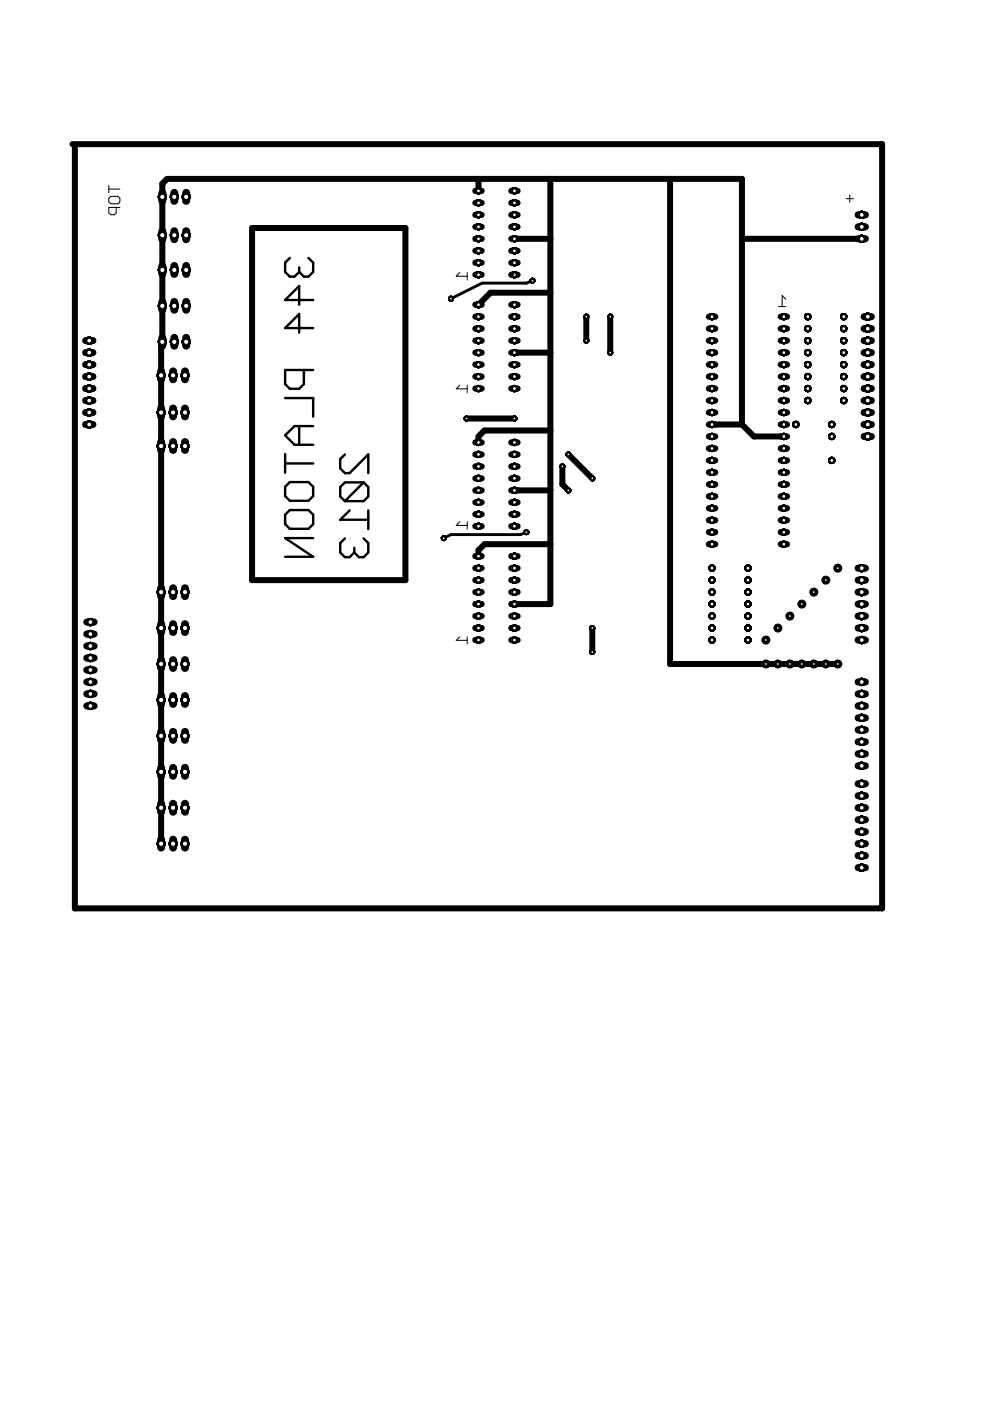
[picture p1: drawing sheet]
<svg xmlns="http://www.w3.org/2000/svg" width="210mm" height="297mm" viewBox="0 0 210 297" stroke-linecap="round" stroke-linejoin="round" font-family="sans-serif">
<g fill="#000" stroke="#000" stroke-width=".51">
<path d="M60.5 55.7v2zM60.5 57.7l.9 1zM61.4 54.7l-.9 1zM61.4 58.7h1zM63.4 57.7l-1 1zM63.4 56.7v1zM63.4 57.7l1 1zM64.4 58.7h1zM66.4 57.7l-1 1zM66.4 55.7v2zM65.4 54.7l1 1zM60.5 63.6l2.9-3z"/>
<path d="M63.4 66.6l-2.9 3zM60.5 78.4v3zM63.4 60.6v4zM63.4 66.6v3.9zM60.5 63.6h5.9zM60.5 69.6h5.9zM60.5 78.4h5.9zM60.5 81.4l.9 1zM60.5 84.4h5.9zM60.5 92.3l1.9 2zM60.5 96.3v3.9zM61.4 82.4h2z"/>
<path d="M60.5 92.3l1.9-2zM62.4 94.3h4zM63.4 82.4l1-1zM63.4 90.3v4zM64.4 78.4v3zM66.4 84.4v3.9zM62.4 90.3h4zM60.5 98.3h5.9zM72.1 97.3v2zM72.1 97.3l1-.9zM78.1 96.4l-4 3.9zM60.5 103.2v2z"/>
<path d="M61.4 102.2l-.9 1zM60.5 109.1v2zM60.5 109.1l.9-1zM60.5 114.1l5.9 3.9zM61.4 102.2h4zM60.5 105.2l.9 1zM61.4 108.1h4zM60.5 111.1l.9 1zM65.4 102.2l1 1zM61.4 106.2h4zM65.4 108.1l1 1zM61.4 112.1h4z"/>
<path d="M66.4 103.2v2zM66.4 105.2l-1 1zM66.4 109.1v2zM66.4 111.1l-1 1zM60.5 114.1h5.9zM60.5 118h5.9zM72.1 103.3v2zM72.1 105.3l1 1zM72.1 110.2h6zM72.1 115.1v2zM72.1 117.1l1 1zM72.1 99.3l1 1z"/>
<path d="M73.1 102.3l-1 1zM73.1 106.3h4zM73.1 114.2l-1 .9zM73.1 118.1h1zM73.1 100.3h1zM72.1 110.2l2-2zM75.1 117.1l-1 1zM75.1 116.1v1zM75.1 117.1l1 1zM76.1 118.1h1zM73.1 102.3h4zM77.1 106.3l1-1z"/>
<path d="M77.1 102.3l-4 4zM78.1 117.1l-1 1zM78.1 96.4v3.9zM78.1 103.3v2zM77.1 102.3l1 1zM78.1 108.2v4zM78.1 115.1v2zM77.1 114.2l1 .9z"/>
</g>
<g fill="#000" stroke="#000" stroke-width=".21">
<path d="M23.1 39.3v1.6zM23.1 42v.8zM23.1 42l.4-.4zM23.1 44v1.1zM23.1 45.1l.4 .4zM23.5 41.6h1.5zM23.1 42.8l.4 .4zM23.5 45.5h.8zM24.3 45.5l.3-.4zM24.6 44v1.1zM25 41.6l.4 .4zM23.5 43.2h1.5z"/>
<path d="M23.1 40.1h2.3zM25.4 42v.8zM25 43.2l.4-.4zM23.1 44h2.3zM96.7 58.6h2.4zM97.5 57.8l-.8 .8zM99.1 57.8v1.6zM179.4 42.1h1.6zM180.2 41.3v1.6zM165.8 62.7v2.3zM165.8 62.7l.8 .7zM165.1 65h1.5z"/>
<path d="M96.7 82.4h2.4zM97.5 81.7l-.8 .7zM99.1 81.7v1.5zM96.7 111.4h2.4zM97.5 110.6l-.8 .8zM99.1 110.6v1.6zM96.7 135.8h2.4zM97.5 135l-.8 .8zM99.1 135v1.5z"/>
</g>
<g fill="#000" stroke="#000" stroke-width="1.3">
<path d="M34.4 38.9l1-1zM35.4 37.9h66.1zM101.5 37.9v2.6zM101.5 37.9h15.2zM116.7 37.9h25.4zM116.7 37.9v12.7zM142.1 37.9h15.2zM142.1 37.9v102.9zM157.3 37.9v12.7zM187 31.3v161.3zM187 30.6v.7zM15.4 30.6h171.6z"/>
<path d="M34.4 49.9v7.3zM34.4 41.7v8.2zM34.4 38.9v2.8zM53.4 48.3v74.7zM86 48.3v74.7zM53.4 48.3h32.6zM116.7 50.6v11.5zM109.1 50.6h7.6zM157.3 50.6v39.4zM157.3 50.6h25.4zM34.2 72.7v6.9zM34.2 72.7l.2-.2z"/>
<path d="M34.4 64.9v7.6zM34.4 57.2v7.7zM104 62.1l-2.5 2.5zM116.7 74.8v16.5zM109.1 74.8h7.6zM104 62.1h12.7zM116.7 62.1v12.7zM124.3 67.1v5.1zM129.4 67.1v7.7zM165.5 67.1h1.4zM34.2 87.5v7.1zM34.2 79.6v7.9z"/>
<path d="M98.9 88.7h10.2zM101.5 92.5v1.3zM102.7 91.3l-1.2 1.2zM102.7 91.3h14zM116.7 91.3v12.7zM119.2 98.9v3.8zM120.5 96.4l5.1 5zM151 90h6.3zM157.3 90l2.6 2.5zM159.9 92.5h6.3zM101.5 116.6v1.3zM102.7 115.4l-1.2 1.2z"/>
<path d="M102.7 115.4h14zM116.7 115.4v12.7zM116.7 104v11.4zM109.1 104h7.6zM119.2 102.7l1.3 1.3zM34.2 125.5v7.7zM34.2 94.6v30.9zM53.4 123h32.6zM109.1 128.1h7.6zM125.6 133.2v5zM34.2 156v7.6zM34.2 148.4v7.6z"/>
<path d="M34.2 140.8v7.6zM34.2 133.2v7.6zM142.1 140.8h20.3zM162.4 140.8h15.2zM34.2 171.3v7.6zM34.2 163.6v7.7zM15.9 31.3v161.3zM15.9 192.6h171.1z"/>
</g>
<path d="M111.6 60l1.3-.5zM95.6 63.3l6.6-3.3zM102.2 60h9.4zM94.1 114.1l1.5-.8zM95.6 113.3h14.7zM110.3 113.3l1.3-.5z" fill="#000" stroke="#000" stroke-width=".61"/>
<circle cx="166.2" cy="67.1" r=".4" fill="#fff" stroke="#000" stroke-width=".21"/>
<path d="M165.5 69.7h1.4z" fill="#000" stroke="#000" stroke-width="1.3"/>
<circle cx="166.2" cy="69.7" r=".4" fill="#fff" stroke="#000" stroke-width=".21"/>
<path d="M165.5 72.2h1.4z" fill="#000" stroke="#000" stroke-width="1.3"/>
<circle cx="166.2" cy="72.2" r=".4" fill="#fff" stroke="#000" stroke-width=".21"/>
<path d="M165.5 74.8h1.4z" fill="#000" stroke="#000" stroke-width="1.3"/>
<circle cx="166.2" cy="74.8" r=".4" fill="#fff" stroke="#000" stroke-width=".21"/>
<path d="M165.5 77.3h1.4z" fill="#000" stroke="#000" stroke-width="1.3"/>
<circle cx="166.2" cy="77.3" r=".4" fill="#fff" stroke="#000" stroke-width=".21"/>
<path d="M165.5 79.8h1.4z" fill="#000" stroke="#000" stroke-width="1.3"/>
<circle cx="166.2" cy="79.8" r=".4" fill="#fff" stroke="#000" stroke-width=".21"/>
<path d="M165.5 82.4h1.4z" fill="#000" stroke="#000" stroke-width="1.3"/>
<circle cx="166.2" cy="82.4" r=".4" fill="#fff" stroke="#000" stroke-width=".21"/>
<path d="M165.5 84.9h1.4z" fill="#000" stroke="#000" stroke-width="1.3"/>
<circle cx="166.2" cy="84.9" r=".4" fill="#fff" stroke="#000" stroke-width=".21"/>
<path d="M165.5 87.5h1.4z" fill="#000" stroke="#000" stroke-width="1.3"/>
<circle cx="166.2" cy="87.5" r=".4" fill="#fff" stroke="#000" stroke-width=".21"/>
<path d="M165.5 90h1.4z" fill="#000" stroke="#000" stroke-width="1.3"/>
<circle cx="166.2" cy="90" r=".4" fill="#fff" stroke="#000" stroke-width=".21"/>
<path d="M165.5 92.5h1.4z" fill="#000" stroke="#000" stroke-width="1.3"/>
<circle cx="166.2" cy="92.5" r=".4" fill="#fff" stroke="#000" stroke-width=".21"/>
<path d="M165.5 95.1h1.4z" fill="#000" stroke="#000" stroke-width="1.3"/>
<circle cx="166.2" cy="95.1" r=".4" fill="#fff" stroke="#000" stroke-width=".21"/>
<path d="M165.5 97.6h1.4z" fill="#000" stroke="#000" stroke-width="1.3"/>
<circle cx="166.2" cy="97.6" r=".4" fill="#fff" stroke="#000" stroke-width=".21"/>
<path d="M165.5 100.2h1.4z" fill="#000" stroke="#000" stroke-width="1.3"/>
<circle cx="166.2" cy="100.2" r=".4" fill="#fff" stroke="#000" stroke-width=".21"/>
<path d="M165.5 102.7h1.4z" fill="#000" stroke="#000" stroke-width="1.3"/>
<circle cx="166.2" cy="102.7" r=".4" fill="#fff" stroke="#000" stroke-width=".21"/>
<path d="M165.5 105.2h1.4z" fill="#000" stroke="#000" stroke-width="1.3"/>
<circle cx="166.2" cy="105.2" r=".4" fill="#fff" stroke="#000" stroke-width=".21"/>
<path d="M165.5 107.8h1.4z" fill="#000" stroke="#000" stroke-width="1.3"/>
<circle cx="166.2" cy="107.8" r=".4" fill="#fff" stroke="#000" stroke-width=".21"/>
<path d="M165.5 110.3h1.4z" fill="#000" stroke="#000" stroke-width="1.3"/>
<circle cx="166.2" cy="110.3" r=".4" fill="#fff" stroke="#000" stroke-width=".21"/>
<path d="M165.5 112.8h1.4z" fill="#000" stroke="#000" stroke-width="1.3"/>
<circle cx="166.2" cy="112.8" r=".4" fill="#fff" stroke="#000" stroke-width=".21"/>
<path d="M165.5 115.4h1.4z" fill="#000" stroke="#000" stroke-width="1.3"/>
<circle cx="166.2" cy="115.4" r=".4" fill="#fff" stroke="#000" stroke-width=".21"/>
<path d="M150.3 115.4h1.3z" fill="#000" stroke="#000" stroke-width="1.3"/>
<circle cx="151" cy="115.4" r=".4" fill="#fff" stroke="#000" stroke-width=".21"/>
<path d="M150.3 112.8h1.3z" fill="#000" stroke="#000" stroke-width="1.3"/>
<circle cx="151" cy="112.8" r=".4" fill="#fff" stroke="#000" stroke-width=".21"/>
<path d="M150.3 110.3h1.3z" fill="#000" stroke="#000" stroke-width="1.3"/>
<circle cx="151" cy="110.3" r=".4" fill="#fff" stroke="#000" stroke-width=".21"/>
<path d="M150.3 107.8h1.3z" fill="#000" stroke="#000" stroke-width="1.3"/>
<circle cx="151" cy="107.8" r=".4" fill="#fff" stroke="#000" stroke-width=".21"/>
<path d="M150.3 105.2h1.3z" fill="#000" stroke="#000" stroke-width="1.3"/>
<circle cx="151" cy="105.2" r=".4" fill="#fff" stroke="#000" stroke-width=".21"/>
<path d="M150.3 102.7h1.3z" fill="#000" stroke="#000" stroke-width="1.3"/>
<circle cx="151" cy="102.7" r=".4" fill="#fff" stroke="#000" stroke-width=".21"/>
<path d="M150.3 100.2h1.3z" fill="#000" stroke="#000" stroke-width="1.3"/>
<circle cx="151" cy="100.2" r=".4" fill="#fff" stroke="#000" stroke-width=".21"/>
<path d="M150.3 97.6h1.3z" fill="#000" stroke="#000" stroke-width="1.3"/>
<circle cx="151" cy="97.6" r=".4" fill="#fff" stroke="#000" stroke-width=".21"/>
<path d="M150.3 95.1h1.3z" fill="#000" stroke="#000" stroke-width="1.3"/>
<circle cx="151" cy="95.1" r=".4" fill="#fff" stroke="#000" stroke-width=".21"/>
<path d="M150.3 92.5h1.3z" fill="#000" stroke="#000" stroke-width="1.3"/>
<circle cx="151" cy="92.5" r=".4" fill="#fff" stroke="#000" stroke-width=".21"/>
<path d="M150.3 90h1.3z" fill="#000" stroke="#000" stroke-width="1.3"/>
<circle cx="151" cy="90" r=".4" fill="#fff" stroke="#000" stroke-width=".21"/>
<path d="M150.3 87.5h1.3z" fill="#000" stroke="#000" stroke-width="1.3"/>
<circle cx="151" cy="87.5" r=".4" fill="#fff" stroke="#000" stroke-width=".21"/>
<path d="M150.3 84.9h1.3z" fill="#000" stroke="#000" stroke-width="1.3"/>
<circle cx="151" cy="84.9" r=".4" fill="#fff" stroke="#000" stroke-width=".21"/>
<path d="M150.3 82.4h1.3z" fill="#000" stroke="#000" stroke-width="1.3"/>
<circle cx="151" cy="82.4" r=".4" fill="#fff" stroke="#000" stroke-width=".21"/>
<path d="M150.3 79.8h1.3z" fill="#000" stroke="#000" stroke-width="1.3"/>
<circle cx="151" cy="79.8" r=".4" fill="#fff" stroke="#000" stroke-width=".21"/>
<path d="M150.3 77.3h1.3z" fill="#000" stroke="#000" stroke-width="1.3"/>
<circle cx="151" cy="77.3" r=".4" fill="#fff" stroke="#000" stroke-width=".21"/>
<path d="M150.3 74.8h1.3z" fill="#000" stroke="#000" stroke-width="1.3"/>
<circle cx="151" cy="74.8" r=".4" fill="#fff" stroke="#000" stroke-width=".21"/>
<path d="M150.3 72.2h1.3z" fill="#000" stroke="#000" stroke-width="1.3"/>
<circle cx="151" cy="72.2" r=".4" fill="#fff" stroke="#000" stroke-width=".21"/>
<path d="M150.3 69.7h1.3z" fill="#000" stroke="#000" stroke-width="1.3"/>
<circle cx="151" cy="69.7" r=".4" fill="#fff" stroke="#000" stroke-width=".21"/>
<path d="M150.3 67.1h1.3z" fill="#000" stroke="#000" stroke-width="1.3"/>
<circle cx="151" cy="67.1" r=".4" fill="#fff" stroke="#000" stroke-width=".21"/>
<path d="M100.8 82.4h1.3z" fill="#000" stroke="#000" stroke-width="1.3"/>
<circle cx="101.5" cy="82.4" r=".4" fill="#fff" stroke="#000" stroke-width=".21"/>
<path d="M100.8 79.8h1.3z" fill="#000" stroke="#000" stroke-width="1.3"/>
<circle cx="101.5" cy="79.8" r=".4" fill="#fff" stroke="#000" stroke-width=".21"/>
<path d="M100.8 67.1h1.3z" fill="#000" stroke="#000" stroke-width="1.3"/>
<circle cx="101.5" cy="67.1" r=".4" fill="#fff" stroke="#000" stroke-width=".21"/>
<path d="M100.8 64.6h1.3z" fill="#000" stroke="#000" stroke-width="1.3"/>
<circle cx="101.5" cy="64.6" r=".4" fill="#fff" stroke="#000" stroke-width=".21"/>
<path d="M100.8 77.3h1.3z" fill="#000" stroke="#000" stroke-width="1.3"/>
<circle cx="101.5" cy="77.3" r=".4" fill="#fff" stroke="#000" stroke-width=".21"/>
<path d="M100.8 74.8h1.3z" fill="#000" stroke="#000" stroke-width="1.3"/>
<circle cx="101.5" cy="74.8" r=".4" fill="#fff" stroke="#000" stroke-width=".21"/>
<path d="M100.8 69.7h1.3z" fill="#000" stroke="#000" stroke-width="1.3"/>
<circle cx="101.5" cy="69.7" r=".4" fill="#fff" stroke="#000" stroke-width=".21"/>
<path d="M100.8 72.2h1.3z" fill="#000" stroke="#000" stroke-width="1.3"/>
<circle cx="101.5" cy="72.2" r=".4" fill="#fff" stroke="#000" stroke-width=".21"/>
<path d="M108.4 64.6h1.3z" fill="#000" stroke="#000" stroke-width="1.3"/>
<circle cx="109.1" cy="64.6" r=".4" fill="#fff" stroke="#000" stroke-width=".21"/>
<path d="M108.4 67.1h1.3z" fill="#000" stroke="#000" stroke-width="1.3"/>
<circle cx="109.1" cy="67.1" r=".4" fill="#fff" stroke="#000" stroke-width=".21"/>
<path d="M108.4 69.7h1.3z" fill="#000" stroke="#000" stroke-width="1.3"/>
<circle cx="109.1" cy="69.7" r=".4" fill="#fff" stroke="#000" stroke-width=".21"/>
<path d="M108.4 72.2h1.3z" fill="#000" stroke="#000" stroke-width="1.3"/>
<circle cx="109.1" cy="72.2" r=".4" fill="#fff" stroke="#000" stroke-width=".21"/>
<path d="M108.4 74.8h1.3z" fill="#000" stroke="#000" stroke-width="1.3"/>
<circle cx="109.1" cy="74.8" r=".4" fill="#fff" stroke="#000" stroke-width=".21"/>
<path d="M108.4 77.3h1.3z" fill="#000" stroke="#000" stroke-width="1.3"/>
<circle cx="109.1" cy="77.3" r=".4" fill="#fff" stroke="#000" stroke-width=".21"/>
<path d="M108.4 79.8h1.3z" fill="#000" stroke="#000" stroke-width="1.3"/>
<circle cx="109.1" cy="79.8" r=".4" fill="#fff" stroke="#000" stroke-width=".21"/>
<path d="M108.4 82.4h1.3z" fill="#000" stroke="#000" stroke-width="1.3"/>
<circle cx="109.1" cy="82.4" r=".4" fill="#fff" stroke="#000" stroke-width=".21"/>
<path d="M100.8 58.3h1.3z" fill="#000" stroke="#000" stroke-width="1.3"/>
<circle cx="101.5" cy="58.3" r=".4" fill="#fff" stroke="#000" stroke-width=".21"/>
<path d="M100.8 55.7h1.3z" fill="#000" stroke="#000" stroke-width="1.3"/>
<circle cx="101.5" cy="55.7" r=".4" fill="#fff" stroke="#000" stroke-width=".21"/>
<path d="M100.8 43h1.3z" fill="#000" stroke="#000" stroke-width="1.3"/>
<circle cx="101.5" cy="43" r=".4" fill="#fff" stroke="#000" stroke-width=".21"/>
<path d="M100.8 40.5h1.3z" fill="#000" stroke="#000" stroke-width="1.3"/>
<circle cx="101.5" cy="40.5" r=".4" fill="#fff" stroke="#000" stroke-width=".21"/>
<path d="M100.8 53.2h1.3z" fill="#000" stroke="#000" stroke-width="1.3"/>
<circle cx="101.5" cy="53.2" r=".4" fill="#fff" stroke="#000" stroke-width=".21"/>
<path d="M100.8 50.6h1.3z" fill="#000" stroke="#000" stroke-width="1.3"/>
<circle cx="101.5" cy="50.6" r=".4" fill="#fff" stroke="#000" stroke-width=".21"/>
<path d="M100.8 45.6h1.3z" fill="#000" stroke="#000" stroke-width="1.3"/>
<circle cx="101.5" cy="45.6" r=".4" fill="#fff" stroke="#000" stroke-width=".21"/>
<path d="M100.8 48.1h1.3z" fill="#000" stroke="#000" stroke-width="1.3"/>
<circle cx="101.5" cy="48.1" r=".4" fill="#fff" stroke="#000" stroke-width=".21"/>
<path d="M108.4 40.5h1.3z" fill="#000" stroke="#000" stroke-width="1.3"/>
<circle cx="109.1" cy="40.5" r=".4" fill="#fff" stroke="#000" stroke-width=".21"/>
<path d="M108.4 43h1.3z" fill="#000" stroke="#000" stroke-width="1.3"/>
<circle cx="109.1" cy="43" r=".4" fill="#fff" stroke="#000" stroke-width=".21"/>
<path d="M108.4 45.6h1.3z" fill="#000" stroke="#000" stroke-width="1.3"/>
<circle cx="109.1" cy="45.6" r=".4" fill="#fff" stroke="#000" stroke-width=".21"/>
<path d="M108.4 48.1h1.3z" fill="#000" stroke="#000" stroke-width="1.3"/>
<circle cx="109.1" cy="48.1" r=".4" fill="#fff" stroke="#000" stroke-width=".21"/>
<path d="M108.4 50.6h1.3z" fill="#000" stroke="#000" stroke-width="1.3"/>
<circle cx="109.1" cy="50.6" r=".4" fill="#fff" stroke="#000" stroke-width=".21"/>
<path d="M108.4 53.2h1.3z" fill="#000" stroke="#000" stroke-width="1.3"/>
<circle cx="109.1" cy="53.2" r=".4" fill="#fff" stroke="#000" stroke-width=".21"/>
<path d="M108.4 55.7h1.3z" fill="#000" stroke="#000" stroke-width="1.3"/>
<circle cx="109.1" cy="55.7" r=".4" fill="#fff" stroke="#000" stroke-width=".21"/>
<path d="M108.4 58.3h1.3z" fill="#000" stroke="#000" stroke-width="1.3"/>
<circle cx="109.1" cy="58.3" r=".4" fill="#fff" stroke="#000" stroke-width=".21"/>
<path d="M100.8 135.7h1.3z" fill="#000" stroke="#000" stroke-width="1.3"/>
<circle cx="101.5" cy="135.7" r=".4" fill="#fff" stroke="#000" stroke-width=".21"/>
<path d="M100.8 133.2h1.3z" fill="#000" stroke="#000" stroke-width="1.3"/>
<circle cx="101.5" cy="133.2" r=".4" fill="#fff" stroke="#000" stroke-width=".21"/>
<path d="M100.8 120.5h1.3z" fill="#000" stroke="#000" stroke-width="1.3"/>
<circle cx="101.5" cy="120.5" r=".4" fill="#fff" stroke="#000" stroke-width=".21"/>
<path d="M100.8 117.9h1.3z" fill="#000" stroke="#000" stroke-width="1.3"/>
<circle cx="101.5" cy="117.9" r=".4" fill="#fff" stroke="#000" stroke-width=".21"/>
<path d="M100.8 130.6h1.3z" fill="#000" stroke="#000" stroke-width="1.3"/>
<circle cx="101.5" cy="130.6" r=".4" fill="#fff" stroke="#000" stroke-width=".21"/>
<path d="M100.8 128.1h1.3z" fill="#000" stroke="#000" stroke-width="1.3"/>
<circle cx="101.5" cy="128.1" r=".4" fill="#fff" stroke="#000" stroke-width=".21"/>
<path d="M100.8 123h1.3z" fill="#000" stroke="#000" stroke-width="1.3"/>
<circle cx="101.5" cy="123" r=".4" fill="#fff" stroke="#000" stroke-width=".21"/>
<path d="M100.8 125.5h1.3z" fill="#000" stroke="#000" stroke-width="1.3"/>
<circle cx="101.5" cy="125.5" r=".4" fill="#fff" stroke="#000" stroke-width=".21"/>
<path d="M108.4 117.9h1.3z" fill="#000" stroke="#000" stroke-width="1.3"/>
<circle cx="109.1" cy="117.9" r=".4" fill="#fff" stroke="#000" stroke-width=".21"/>
<path d="M108.4 120.5h1.3z" fill="#000" stroke="#000" stroke-width="1.3"/>
<circle cx="109.1" cy="120.5" r=".4" fill="#fff" stroke="#000" stroke-width=".21"/>
<path d="M108.4 123h1.3z" fill="#000" stroke="#000" stroke-width="1.3"/>
<circle cx="109.1" cy="123" r=".4" fill="#fff" stroke="#000" stroke-width=".21"/>
<path d="M108.4 125.5h1.3z" fill="#000" stroke="#000" stroke-width="1.3"/>
<circle cx="109.1" cy="125.5" r=".4" fill="#fff" stroke="#000" stroke-width=".21"/>
<path d="M108.4 128.1h1.3z" fill="#000" stroke="#000" stroke-width="1.3"/>
<circle cx="109.1" cy="128.1" r=".4" fill="#fff" stroke="#000" stroke-width=".21"/>
<path d="M108.4 130.6h1.3z" fill="#000" stroke="#000" stroke-width="1.3"/>
<circle cx="109.1" cy="130.6" r=".4" fill="#fff" stroke="#000" stroke-width=".21"/>
<path d="M108.4 133.2h1.3z" fill="#000" stroke="#000" stroke-width="1.3"/>
<circle cx="109.1" cy="133.2" r=".4" fill="#fff" stroke="#000" stroke-width=".21"/>
<path d="M108.4 135.7h1.3z" fill="#000" stroke="#000" stroke-width="1.3"/>
<circle cx="109.1" cy="135.7" r=".4" fill="#fff" stroke="#000" stroke-width=".21"/>
<path d="M100.8 111.6h1.3z" fill="#000" stroke="#000" stroke-width="1.3"/>
<circle cx="101.5" cy="111.6" r=".4" fill="#fff" stroke="#000" stroke-width=".21"/>
<path d="M100.8 109h1.3z" fill="#000" stroke="#000" stroke-width="1.3"/>
<circle cx="101.5" cy="109" r=".4" fill="#fff" stroke="#000" stroke-width=".21"/>
<path d="M100.8 96.4h1.3z" fill="#000" stroke="#000" stroke-width="1.3"/>
<circle cx="101.5" cy="96.4" r=".4" fill="#fff" stroke="#000" stroke-width=".21"/>
<path d="M100.8 93.8h1.3z" fill="#000" stroke="#000" stroke-width="1.3"/>
<circle cx="101.5" cy="93.8" r=".4" fill="#fff" stroke="#000" stroke-width=".21"/>
<path d="M100.8 106.5h1.3z" fill="#000" stroke="#000" stroke-width="1.3"/>
<circle cx="101.5" cy="106.5" r=".4" fill="#fff" stroke="#000" stroke-width=".21"/>
<path d="M100.8 104h1.3z" fill="#000" stroke="#000" stroke-width="1.3"/>
<circle cx="101.5" cy="104" r=".4" fill="#fff" stroke="#000" stroke-width=".21"/>
<path d="M100.8 98.9h1.3z" fill="#000" stroke="#000" stroke-width="1.3"/>
<circle cx="101.5" cy="98.9" r=".4" fill="#fff" stroke="#000" stroke-width=".21"/>
<path d="M100.8 101.4h1.3z" fill="#000" stroke="#000" stroke-width="1.3"/>
<circle cx="101.5" cy="101.4" r=".4" fill="#fff" stroke="#000" stroke-width=".21"/>
<path d="M108.4 93.8h1.3z" fill="#000" stroke="#000" stroke-width="1.3"/>
<circle cx="109.1" cy="93.8" r=".4" fill="#fff" stroke="#000" stroke-width=".21"/>
<path d="M108.4 96.4h1.3z" fill="#000" stroke="#000" stroke-width="1.3"/>
<circle cx="109.1" cy="96.4" r=".4" fill="#fff" stroke="#000" stroke-width=".21"/>
<path d="M108.4 98.9h1.3z" fill="#000" stroke="#000" stroke-width="1.3"/>
<circle cx="109.1" cy="98.9" r=".4" fill="#fff" stroke="#000" stroke-width=".21"/>
<path d="M108.4 101.4h1.3z" fill="#000" stroke="#000" stroke-width="1.3"/>
<circle cx="109.1" cy="101.4" r=".4" fill="#fff" stroke="#000" stroke-width=".21"/>
<path d="M108.4 104h1.3z" fill="#000" stroke="#000" stroke-width="1.3"/>
<circle cx="109.1" cy="104" r=".4" fill="#fff" stroke="#000" stroke-width=".21"/>
<path d="M108.4 106.5h1.3z" fill="#000" stroke="#000" stroke-width="1.3"/>
<circle cx="109.1" cy="106.5" r=".4" fill="#fff" stroke="#000" stroke-width=".21"/>
<path d="M108.4 109h1.3z" fill="#000" stroke="#000" stroke-width="1.3"/>
<circle cx="109.1" cy="109" r=".4" fill="#fff" stroke="#000" stroke-width=".21"/>
<path d="M108.4 111.6h1.3z" fill="#000" stroke="#000" stroke-width="1.3"/>
<circle cx="109.1" cy="111.6" r=".4" fill="#fff" stroke="#000" stroke-width=".21"/>
<path d="M181.9 50.6h1.6z" fill="#000" stroke="#000" stroke-width="1.5"/>
<circle cx="182.7" cy="50.6" r=".51" fill="#fff" stroke="#000" stroke-width=".21"/>
<path d="M181.9 48.1h1.6z" fill="#000" stroke="#000" stroke-width="1.5"/>
<circle cx="182.7" cy="48.1" r=".51" fill="#fff" stroke="#000" stroke-width=".21"/>
<path d="M181.9 45.6h1.6z" fill="#000" stroke="#000" stroke-width="1.5"/>
<circle cx="182.7" cy="45.6" r=".51" fill="#fff" stroke="#000" stroke-width=".21"/>
<path d="M183.2 92.5h1.5z" fill="#000" stroke="#000" stroke-width="1.5"/>
<circle cx="184" cy="92.5" r=".51" fill="#fff" stroke="#000" stroke-width=".21"/>
<path d="M183.2 90h1.5z" fill="#000" stroke="#000" stroke-width="1.5"/>
<circle cx="184" cy="90" r=".51" fill="#fff" stroke="#000" stroke-width=".21"/>
<path d="M183.2 87.5h1.5z" fill="#000" stroke="#000" stroke-width="1.5"/>
<circle cx="184" cy="87.5" r=".51" fill="#fff" stroke="#000" stroke-width=".21"/>
<path d="M183.2 84.9h1.5z" fill="#000" stroke="#000" stroke-width="1.5"/>
<circle cx="184" cy="84.9" r=".51" fill="#fff" stroke="#000" stroke-width=".21"/>
<path d="M183.2 82.4h1.5z" fill="#000" stroke="#000" stroke-width="1.5"/>
<circle cx="184" cy="82.4" r=".51" fill="#fff" stroke="#000" stroke-width=".21"/>
<path d="M183.2 79.8h1.5z" fill="#000" stroke="#000" stroke-width="1.5"/>
<circle cx="184" cy="79.8" r=".51" fill="#fff" stroke="#000" stroke-width=".21"/>
<path d="M183.2 77.3h1.5z" fill="#000" stroke="#000" stroke-width="1.5"/>
<circle cx="184" cy="77.3" r=".51" fill="#fff" stroke="#000" stroke-width=".21"/>
<path d="M183.2 74.8h1.5z" fill="#000" stroke="#000" stroke-width="1.5"/>
<circle cx="184" cy="74.8" r=".51" fill="#fff" stroke="#000" stroke-width=".21"/>
<path d="M183.2 72.2h1.5z" fill="#000" stroke="#000" stroke-width="1.5"/>
<circle cx="184" cy="72.2" r=".51" fill="#fff" stroke="#000" stroke-width=".21"/>
<path d="M183.2 69.7h1.5z" fill="#000" stroke="#000" stroke-width="1.5"/>
<circle cx="184" cy="69.7" r=".51" fill="#fff" stroke="#000" stroke-width=".21"/>
<path d="M183.2 67.1h1.5z" fill="#000" stroke="#000" stroke-width="1.5"/>
<circle cx="184" cy="67.1" r=".51" fill="#fff" stroke="#000" stroke-width=".21"/>
<path d="M181.9 135.7h1.6z" fill="#000" stroke="#000" stroke-width="1.5"/>
<circle cx="182.7" cy="135.7" r=".51" fill="#fff" stroke="#000" stroke-width=".21"/>
<path d="M181.9 133.2h1.6z" fill="#000" stroke="#000" stroke-width="1.5"/>
<circle cx="182.7" cy="133.2" r=".51" fill="#fff" stroke="#000" stroke-width=".21"/>
<path d="M181.9 130.6h1.6z" fill="#000" stroke="#000" stroke-width="1.5"/>
<circle cx="182.7" cy="130.6" r=".51" fill="#fff" stroke="#000" stroke-width=".21"/>
<path d="M181.9 128.1h1.6z" fill="#000" stroke="#000" stroke-width="1.5"/>
<circle cx="182.7" cy="128.1" r=".51" fill="#fff" stroke="#000" stroke-width=".21"/>
<path d="M181.9 125.5h1.6z" fill="#000" stroke="#000" stroke-width="1.5"/>
<circle cx="182.7" cy="125.5" r=".51" fill="#fff" stroke="#000" stroke-width=".21"/>
<path d="M181.9 123h1.6z" fill="#000" stroke="#000" stroke-width="1.5"/>
<circle cx="182.7" cy="123" r=".51" fill="#fff" stroke="#000" stroke-width=".21"/>
<path d="M181.9 120.5h1.6z" fill="#000" stroke="#000" stroke-width="1.5"/>
<circle cx="182.7" cy="120.5" r=".51" fill="#fff" stroke="#000" stroke-width=".21"/>
<circle cx="176.4" cy="92.5" r=".71" fill="#000" stroke="#000" stroke-width=".21"/>
<circle cx="176.4" cy="92.5" r=".4" fill="#fff" stroke="#000" stroke-width=".21"/>
<circle cx="176.4" cy="97.6" r=".71" fill="#000" stroke="#000" stroke-width=".21"/>
<circle cx="176.4" cy="97.6" r=".4" fill="#fff" stroke="#000" stroke-width=".21"/>
<circle cx="176.4" cy="90" r=".71" fill="#000" stroke="#000" stroke-width=".21"/>
<circle cx="176.4" cy="90" r=".4" fill="#fff" stroke="#000" stroke-width=".21"/>
<circle cx="168.7" cy="90" r=".71" fill="#000" stroke="#000" stroke-width=".21"/>
<circle cx="168.7" cy="90" r=".4" fill="#fff" stroke="#000" stroke-width=".21"/>
<path d="M18.4 149.7h1.5z" fill="#000" stroke="#000" stroke-width="1.5"/>
<circle cx="19.2" cy="149.7" r=".51" fill="#fff" stroke="#000" stroke-width=".21"/>
<path d="M18.4 147.1h1.5z" fill="#000" stroke="#000" stroke-width="1.5"/>
<circle cx="19.2" cy="147.1" r=".51" fill="#fff" stroke="#000" stroke-width=".21"/>
<path d="M18.4 144.6h1.5z" fill="#000" stroke="#000" stroke-width="1.5"/>
<circle cx="19.2" cy="144.6" r=".51" fill="#fff" stroke="#000" stroke-width=".21"/>
<path d="M18.4 142h1.5z" fill="#000" stroke="#000" stroke-width="1.5"/>
<circle cx="19.2" cy="142" r=".51" fill="#fff" stroke="#000" stroke-width=".21"/>
<path d="M18.4 139.5h1.5z" fill="#000" stroke="#000" stroke-width="1.5"/>
<circle cx="19.2" cy="139.5" r=".51" fill="#fff" stroke="#000" stroke-width=".21"/>
<path d="M18.4 137h1.5z" fill="#000" stroke="#000" stroke-width="1.5"/>
<circle cx="19.2" cy="137" r=".51" fill="#fff" stroke="#000" stroke-width=".21"/>
<path d="M18.4 134.4h1.5z" fill="#000" stroke="#000" stroke-width="1.5"/>
<circle cx="19.2" cy="134.4" r=".51" fill="#fff" stroke="#000" stroke-width=".21"/>
<path d="M18.4 131.9h1.5z" fill="#000" stroke="#000" stroke-width="1.5"/>
<circle cx="19.2" cy="131.9" r=".51" fill="#fff" stroke="#000" stroke-width=".21"/>
<path d="M18.2 90h1.5z" fill="#000" stroke="#000" stroke-width="1.5"/>
<circle cx="18.9" cy="90" r=".51" fill="#fff" stroke="#000" stroke-width=".21"/>
<path d="M18.2 87.5h1.5z" fill="#000" stroke="#000" stroke-width="1.5"/>
<circle cx="18.9" cy="87.5" r=".51" fill="#fff" stroke="#000" stroke-width=".21"/>
<path d="M18.2 84.9h1.5z" fill="#000" stroke="#000" stroke-width="1.5"/>
<circle cx="18.9" cy="84.9" r=".51" fill="#fff" stroke="#000" stroke-width=".21"/>
<path d="M18.2 82.4h1.5z" fill="#000" stroke="#000" stroke-width="1.5"/>
<circle cx="18.9" cy="82.4" r=".51" fill="#fff" stroke="#000" stroke-width=".21"/>
<path d="M18.2 79.8h1.5z" fill="#000" stroke="#000" stroke-width="1.5"/>
<circle cx="18.9" cy="79.8" r=".51" fill="#fff" stroke="#000" stroke-width=".21"/>
<path d="M18.2 77.3h1.5z" fill="#000" stroke="#000" stroke-width="1.5"/>
<circle cx="18.9" cy="77.3" r=".51" fill="#fff" stroke="#000" stroke-width=".21"/>
<path d="M18.2 74.8h1.5z" fill="#000" stroke="#000" stroke-width="1.5"/>
<circle cx="18.9" cy="74.8" r=".51" fill="#fff" stroke="#000" stroke-width=".21"/>
<path d="M18.2 72.2h1.5z" fill="#000" stroke="#000" stroke-width="1.5"/>
<circle cx="18.9" cy="72.2" r=".51" fill="#fff" stroke="#000" stroke-width=".21"/>
<path d="M181.9 144.6h1.6z" fill="#000" stroke="#000" stroke-width="1.5"/>
<circle cx="182.7" cy="144.6" r=".51" fill="#fff" stroke="#000" stroke-width=".21"/>
<path d="M181.9 147.1h1.6z" fill="#000" stroke="#000" stroke-width="1.5"/>
<circle cx="182.7" cy="147.1" r=".51" fill="#fff" stroke="#000" stroke-width=".21"/>
<path d="M181.9 149.7h1.6z" fill="#000" stroke="#000" stroke-width="1.5"/>
<circle cx="182.7" cy="149.7" r=".51" fill="#fff" stroke="#000" stroke-width=".21"/>
<path d="M181.9 152.2h1.6z" fill="#000" stroke="#000" stroke-width="1.5"/>
<circle cx="182.7" cy="152.2" r=".51" fill="#fff" stroke="#000" stroke-width=".21"/>
<path d="M181.9 154.7h1.6z" fill="#000" stroke="#000" stroke-width="1.5"/>
<circle cx="182.7" cy="154.7" r=".51" fill="#fff" stroke="#000" stroke-width=".21"/>
<path d="M181.9 157.3h1.6z" fill="#000" stroke="#000" stroke-width="1.5"/>
<circle cx="182.7" cy="157.3" r=".51" fill="#fff" stroke="#000" stroke-width=".21"/>
<path d="M181.9 159.8h1.6z" fill="#000" stroke="#000" stroke-width="1.5"/>
<circle cx="182.7" cy="159.8" r=".51" fill="#fff" stroke="#000" stroke-width=".21"/>
<path d="M181.9 162.4h1.6z" fill="#000" stroke="#000" stroke-width="1.5"/>
<circle cx="182.7" cy="162.4" r=".51" fill="#fff" stroke="#000" stroke-width=".21"/>
<path d="M181.9 166.2h1.6z" fill="#000" stroke="#000" stroke-width="1.5"/>
<circle cx="182.7" cy="166.2" r=".51" fill="#fff" stroke="#000" stroke-width=".21"/>
<path d="M181.9 168.7h1.6z" fill="#000" stroke="#000" stroke-width="1.5"/>
<circle cx="182.7" cy="168.7" r=".51" fill="#fff" stroke="#000" stroke-width=".21"/>
<path d="M181.9 171.3h1.6z" fill="#000" stroke="#000" stroke-width="1.5"/>
<circle cx="182.7" cy="171.3" r=".51" fill="#fff" stroke="#000" stroke-width=".21"/>
<path d="M181.9 173.8h1.6z" fill="#000" stroke="#000" stroke-width="1.5"/>
<circle cx="182.7" cy="173.8" r=".51" fill="#fff" stroke="#000" stroke-width=".21"/>
<path d="M181.9 176.3h1.6z" fill="#000" stroke="#000" stroke-width="1.5"/>
<circle cx="182.7" cy="176.3" r=".51" fill="#fff" stroke="#000" stroke-width=".21"/>
<path d="M181.9 178.9h1.6z" fill="#000" stroke="#000" stroke-width="1.5"/>
<circle cx="182.7" cy="178.9" r=".51" fill="#fff" stroke="#000" stroke-width=".21"/>
<path d="M181.9 181.4h1.6z" fill="#000" stroke="#000" stroke-width="1.5"/>
<circle cx="182.7" cy="181.4" r=".51" fill="#fff" stroke="#000" stroke-width=".21"/>
<path d="M181.9 184h1.6z" fill="#000" stroke="#000" stroke-width="1.5"/>
<circle cx="182.7" cy="184" r=".51" fill="#fff" stroke="#000" stroke-width=".21"/>
<circle cx="171.3" cy="84.9" r=".71" fill="#000" stroke="#000" stroke-width=".21"/>
<circle cx="171.3" cy="84.9" r=".4" fill="#fff" stroke="#000" stroke-width=".21"/>
<circle cx="178.9" cy="84.9" r=".71" fill="#000" stroke="#000" stroke-width=".21"/>
<circle cx="178.9" cy="84.9" r=".4" fill="#fff" stroke="#000" stroke-width=".21"/>
<circle cx="171.3" cy="82.4" r=".71" fill="#000" stroke="#000" stroke-width=".21"/>
<circle cx="171.3" cy="82.4" r=".4" fill="#fff" stroke="#000" stroke-width=".21"/>
<circle cx="178.9" cy="82.4" r=".71" fill="#000" stroke="#000" stroke-width=".21"/>
<circle cx="178.9" cy="82.4" r=".4" fill="#fff" stroke="#000" stroke-width=".21"/>
<circle cx="171.3" cy="79.8" r=".71" fill="#000" stroke="#000" stroke-width=".21"/>
<circle cx="171.3" cy="79.8" r=".4" fill="#fff" stroke="#000" stroke-width=".21"/>
<circle cx="178.9" cy="79.8" r=".71" fill="#000" stroke="#000" stroke-width=".21"/>
<circle cx="178.9" cy="79.8" r=".4" fill="#fff" stroke="#000" stroke-width=".21"/>
<circle cx="171.3" cy="77.3" r=".71" fill="#000" stroke="#000" stroke-width=".21"/>
<circle cx="171.3" cy="77.3" r=".4" fill="#fff" stroke="#000" stroke-width=".21"/>
<circle cx="178.9" cy="77.3" r=".71" fill="#000" stroke="#000" stroke-width=".21"/>
<circle cx="178.9" cy="77.3" r=".4" fill="#fff" stroke="#000" stroke-width=".21"/>
<circle cx="171.3" cy="74.8" r=".71" fill="#000" stroke="#000" stroke-width=".21"/>
<circle cx="171.3" cy="74.8" r=".4" fill="#fff" stroke="#000" stroke-width=".21"/>
<circle cx="178.9" cy="74.8" r=".71" fill="#000" stroke="#000" stroke-width=".21"/>
<circle cx="178.9" cy="74.8" r=".4" fill="#fff" stroke="#000" stroke-width=".21"/>
<circle cx="171.3" cy="72.2" r=".71" fill="#000" stroke="#000" stroke-width=".21"/>
<circle cx="171.3" cy="72.2" r=".4" fill="#fff" stroke="#000" stroke-width=".21"/>
<circle cx="178.9" cy="72.2" r=".71" fill="#000" stroke="#000" stroke-width=".21"/>
<circle cx="178.9" cy="72.2" r=".4" fill="#fff" stroke="#000" stroke-width=".21"/>
<circle cx="171.3" cy="69.7" r=".71" fill="#000" stroke="#000" stroke-width=".21"/>
<circle cx="171.3" cy="69.7" r=".4" fill="#fff" stroke="#000" stroke-width=".21"/>
<circle cx="178.9" cy="69.7" r=".71" fill="#000" stroke="#000" stroke-width=".21"/>
<circle cx="178.9" cy="69.7" r=".4" fill="#fff" stroke="#000" stroke-width=".21"/>
<circle cx="171.3" cy="67.1" r=".71" fill="#000" stroke="#000" stroke-width=".21"/>
<circle cx="171.3" cy="67.1" r=".4" fill="#fff" stroke="#000" stroke-width=".21"/>
<circle cx="178.9" cy="67.1" r=".71" fill="#000" stroke="#000" stroke-width=".21"/>
<circle cx="178.9" cy="67.1" r=".4" fill="#fff" stroke="#000" stroke-width=".21"/>
<path d="M39.2 93.7v1.7z" fill="#000" stroke="#000" stroke-width="1.7"/>
<circle cx="39.2" cy="94.6" r=".55" fill="#fff" stroke="#000" stroke-width=".21"/>
<path d="M36.7 93.7v1.7z" fill="#000" stroke="#000" stroke-width="1.7"/>
<circle cx="36.7" cy="94.6" r=".55" fill="#fff" stroke="#000" stroke-width=".21"/>
<path d="M34.2 93.7v1.7z" fill="#000" stroke="#000" stroke-width="1.7"/>
<circle cx="34.2" cy="94.6" r=".55" fill="#fff" stroke="#000" stroke-width=".21"/>
<path d="M39.2 86.6v1.7z" fill="#000" stroke="#000" stroke-width="1.7"/>
<circle cx="39.2" cy="87.5" r=".55" fill="#fff" stroke="#000" stroke-width=".21"/>
<path d="M36.7 86.6v1.7z" fill="#000" stroke="#000" stroke-width="1.7"/>
<circle cx="36.7" cy="87.5" r=".55" fill="#fff" stroke="#000" stroke-width=".21"/>
<path d="M34.2 86.6v1.7z" fill="#000" stroke="#000" stroke-width="1.7"/>
<circle cx="34.2" cy="87.5" r=".55" fill="#fff" stroke="#000" stroke-width=".21"/>
<path d="M39.2 78.7v1.7z" fill="#000" stroke="#000" stroke-width="1.7"/>
<circle cx="39.2" cy="79.6" r=".55" fill="#fff" stroke="#000" stroke-width=".21"/>
<path d="M36.7 78.7v1.7z" fill="#000" stroke="#000" stroke-width="1.7"/>
<circle cx="36.7" cy="79.6" r=".55" fill="#fff" stroke="#000" stroke-width=".21"/>
<path d="M34.2 78.7v1.7z" fill="#000" stroke="#000" stroke-width="1.7"/>
<circle cx="34.2" cy="79.6" r=".55" fill="#fff" stroke="#000" stroke-width=".21"/>
<path d="M39.5 71.6v1.7z" fill="#000" stroke="#000" stroke-width="1.7"/>
<circle cx="39.5" cy="72.5" r=".55" fill="#fff" stroke="#000" stroke-width=".21"/>
<path d="M37 71.6v1.7z" fill="#000" stroke="#000" stroke-width="1.7"/>
<circle cx="37" cy="72.5" r=".55" fill="#fff" stroke="#000" stroke-width=".21"/>
<path d="M34.4 71.6v1.7z" fill="#000" stroke="#000" stroke-width="1.7"/>
<circle cx="34.4" cy="72.5" r=".55" fill="#fff" stroke="#000" stroke-width=".21"/>
<path d="M39.5 64v1.7z" fill="#000" stroke="#000" stroke-width="1.7"/>
<circle cx="39.5" cy="64.9" r=".55" fill="#fff" stroke="#000" stroke-width=".21"/>
<path d="M37 64v1.7z" fill="#000" stroke="#000" stroke-width="1.7"/>
<circle cx="37" cy="64.9" r=".55" fill="#fff" stroke="#000" stroke-width=".21"/>
<path d="M34.4 64v1.7z" fill="#000" stroke="#000" stroke-width="1.7"/>
<circle cx="34.4" cy="64.9" r=".55" fill="#fff" stroke="#000" stroke-width=".21"/>
<path d="M39.5 56.4v1.7z" fill="#000" stroke="#000" stroke-width="1.7"/>
<circle cx="39.5" cy="57.2" r=".55" fill="#fff" stroke="#000" stroke-width=".21"/>
<path d="M37 56.4v1.7z" fill="#000" stroke="#000" stroke-width="1.7"/>
<circle cx="37" cy="57.2" r=".55" fill="#fff" stroke="#000" stroke-width=".21"/>
<path d="M34.4 56.4v1.7z" fill="#000" stroke="#000" stroke-width="1.7"/>
<circle cx="34.4" cy="57.2" r=".55" fill="#fff" stroke="#000" stroke-width=".21"/>
<path d="M39.5 49v1.7z" fill="#000" stroke="#000" stroke-width="1.7"/>
<circle cx="39.5" cy="49.9" r=".55" fill="#fff" stroke="#000" stroke-width=".21"/>
<path d="M37 49v1.7z" fill="#000" stroke="#000" stroke-width="1.7"/>
<circle cx="37" cy="49.9" r=".55" fill="#fff" stroke="#000" stroke-width=".21"/>
<path d="M34.4 49v1.7z" fill="#000" stroke="#000" stroke-width="1.7"/>
<circle cx="34.4" cy="49.9" r=".55" fill="#fff" stroke="#000" stroke-width=".21"/>
<path d="M39.5 40.9v1.7z" fill="#000" stroke="#000" stroke-width="1.7"/>
<circle cx="39.5" cy="41.7" r=".55" fill="#fff" stroke="#000" stroke-width=".21"/>
<path d="M37 40.9v1.7z" fill="#000" stroke="#000" stroke-width="1.7"/>
<circle cx="37" cy="41.7" r=".55" fill="#fff" stroke="#000" stroke-width=".21"/>
<path d="M34.4 40.9v1.7z" fill="#000" stroke="#000" stroke-width="1.7"/>
<circle cx="34.4" cy="41.7" r=".55" fill="#fff" stroke="#000" stroke-width=".21"/>
<path d="M39.2 178v1.7z" fill="#000" stroke="#000" stroke-width="1.7"/>
<circle cx="39.2" cy="178.9" r=".55" fill="#fff" stroke="#000" stroke-width=".21"/>
<path d="M36.7 178v1.7z" fill="#000" stroke="#000" stroke-width="1.7"/>
<circle cx="36.7" cy="178.9" r=".55" fill="#fff" stroke="#000" stroke-width=".21"/>
<path d="M34.2 178v1.7z" fill="#000" stroke="#000" stroke-width="1.7"/>
<circle cx="34.2" cy="178.9" r=".55" fill="#fff" stroke="#000" stroke-width=".21"/>
<path d="M39.2 170.4v1.7z" fill="#000" stroke="#000" stroke-width="1.7"/>
<circle cx="39.2" cy="171.3" r=".55" fill="#fff" stroke="#000" stroke-width=".21"/>
<path d="M36.7 170.4v1.7z" fill="#000" stroke="#000" stroke-width="1.7"/>
<circle cx="36.7" cy="171.3" r=".55" fill="#fff" stroke="#000" stroke-width=".21"/>
<path d="M34.2 170.4v1.7z" fill="#000" stroke="#000" stroke-width="1.7"/>
<circle cx="34.2" cy="171.3" r=".55" fill="#fff" stroke="#000" stroke-width=".21"/>
<path d="M39.2 162.8v1.7z" fill="#000" stroke="#000" stroke-width="1.7"/>
<circle cx="39.2" cy="163.6" r=".55" fill="#fff" stroke="#000" stroke-width=".21"/>
<path d="M36.7 162.8v1.7z" fill="#000" stroke="#000" stroke-width="1.7"/>
<circle cx="36.7" cy="163.6" r=".55" fill="#fff" stroke="#000" stroke-width=".21"/>
<path d="M34.2 162.8v1.7z" fill="#000" stroke="#000" stroke-width="1.7"/>
<circle cx="34.2" cy="163.6" r=".55" fill="#fff" stroke="#000" stroke-width=".21"/>
<path d="M39.2 155.2v1.7z" fill="#000" stroke="#000" stroke-width="1.7"/>
<circle cx="39.2" cy="156" r=".55" fill="#fff" stroke="#000" stroke-width=".21"/>
<path d="M36.7 155.2v1.7z" fill="#000" stroke="#000" stroke-width="1.7"/>
<circle cx="36.7" cy="156" r=".55" fill="#fff" stroke="#000" stroke-width=".21"/>
<path d="M34.2 155.2v1.7z" fill="#000" stroke="#000" stroke-width="1.7"/>
<circle cx="34.2" cy="156" r=".55" fill="#fff" stroke="#000" stroke-width=".21"/>
<path d="M39.2 147.6v1.6z" fill="#000" stroke="#000" stroke-width="1.7"/>
<circle cx="39.2" cy="148.4" r=".55" fill="#fff" stroke="#000" stroke-width=".21"/>
<path d="M36.7 147.6v1.6z" fill="#000" stroke="#000" stroke-width="1.7"/>
<circle cx="36.7" cy="148.4" r=".55" fill="#fff" stroke="#000" stroke-width=".21"/>
<path d="M34.2 147.6v1.6z" fill="#000" stroke="#000" stroke-width="1.7"/>
<circle cx="34.2" cy="148.4" r=".55" fill="#fff" stroke="#000" stroke-width=".21"/>
<path d="M39.2 140v1.6z" fill="#000" stroke="#000" stroke-width="1.7"/>
<circle cx="39.2" cy="140.8" r=".55" fill="#fff" stroke="#000" stroke-width=".21"/>
<path d="M36.7 140v1.6z" fill="#000" stroke="#000" stroke-width="1.7"/>
<circle cx="36.7" cy="140.8" r=".55" fill="#fff" stroke="#000" stroke-width=".21"/>
<path d="M34.2 140v1.6z" fill="#000" stroke="#000" stroke-width="1.7"/>
<circle cx="34.2" cy="140.8" r=".55" fill="#fff" stroke="#000" stroke-width=".21"/>
<path d="M39.2 132.3v1.7z" fill="#000" stroke="#000" stroke-width="1.7"/>
<circle cx="39.2" cy="133.2" r=".55" fill="#fff" stroke="#000" stroke-width=".21"/>
<path d="M36.7 132.3v1.7z" fill="#000" stroke="#000" stroke-width="1.7"/>
<circle cx="36.7" cy="133.2" r=".55" fill="#fff" stroke="#000" stroke-width=".21"/>
<path d="M34.2 132.3v1.7z" fill="#000" stroke="#000" stroke-width="1.7"/>
<circle cx="34.2" cy="133.2" r=".55" fill="#fff" stroke="#000" stroke-width=".21"/>
<path d="M39.2 124.7v1.7z" fill="#000" stroke="#000" stroke-width="1.7"/>
<circle cx="39.2" cy="125.5" r=".55" fill="#fff" stroke="#000" stroke-width=".21"/>
<path d="M36.7 124.7v1.7z" fill="#000" stroke="#000" stroke-width="1.7"/>
<circle cx="36.7" cy="125.5" r=".55" fill="#fff" stroke="#000" stroke-width=".21"/>
<path d="M34.2 124.7v1.7z" fill="#000" stroke="#000" stroke-width="1.7"/>
<circle cx="34.2" cy="125.5" r=".55" fill="#fff" stroke="#000" stroke-width=".21"/>
<circle cx="151" cy="135.7" r=".71" fill="#000" stroke="#000" stroke-width=".21"/>
<circle cx="151" cy="135.7" r=".4" fill="#fff" stroke="#000" stroke-width=".21"/>
<circle cx="158.6" cy="135.7" r=".71" fill="#000" stroke="#000" stroke-width=".21"/>
<circle cx="158.6" cy="135.7" r=".4" fill="#fff" stroke="#000" stroke-width=".21"/>
<circle cx="151" cy="133.2" r=".71" fill="#000" stroke="#000" stroke-width=".21"/>
<circle cx="151" cy="133.2" r=".4" fill="#fff" stroke="#000" stroke-width=".21"/>
<circle cx="158.6" cy="133.2" r=".71" fill="#000" stroke="#000" stroke-width=".21"/>
<circle cx="158.6" cy="133.2" r=".4" fill="#fff" stroke="#000" stroke-width=".21"/>
<circle cx="151" cy="130.6" r=".71" fill="#000" stroke="#000" stroke-width=".21"/>
<circle cx="151" cy="130.6" r=".4" fill="#fff" stroke="#000" stroke-width=".21"/>
<circle cx="158.6" cy="130.6" r=".71" fill="#000" stroke="#000" stroke-width=".21"/>
<circle cx="158.6" cy="130.6" r=".4" fill="#fff" stroke="#000" stroke-width=".21"/>
<circle cx="151" cy="128.1" r=".71" fill="#000" stroke="#000" stroke-width=".21"/>
<circle cx="151" cy="128.1" r=".4" fill="#fff" stroke="#000" stroke-width=".21"/>
<circle cx="158.6" cy="128.1" r=".71" fill="#000" stroke="#000" stroke-width=".21"/>
<circle cx="158.6" cy="128.1" r=".4" fill="#fff" stroke="#000" stroke-width=".21"/>
<circle cx="151" cy="125.5" r=".71" fill="#000" stroke="#000" stroke-width=".21"/>
<circle cx="151" cy="125.5" r=".4" fill="#fff" stroke="#000" stroke-width=".21"/>
<circle cx="158.6" cy="125.5" r=".71" fill="#000" stroke="#000" stroke-width=".21"/>
<circle cx="158.6" cy="125.5" r=".4" fill="#fff" stroke="#000" stroke-width=".21"/>
<circle cx="151" cy="123" r=".71" fill="#000" stroke="#000" stroke-width=".21"/>
<circle cx="151" cy="123" r=".4" fill="#fff" stroke="#000" stroke-width=".21"/>
<circle cx="158.6" cy="123" r=".71" fill="#000" stroke="#000" stroke-width=".21"/>
<circle cx="158.6" cy="123" r=".4" fill="#fff" stroke="#000" stroke-width=".21"/>
<circle cx="151" cy="120.5" r=".71" fill="#000" stroke="#000" stroke-width=".21"/>
<circle cx="151" cy="120.5" r=".4" fill="#fff" stroke="#000" stroke-width=".21"/>
<circle cx="158.6" cy="120.5" r=".71" fill="#000" stroke="#000" stroke-width=".21"/>
<circle cx="158.6" cy="120.5" r=".4" fill="#fff" stroke="#000" stroke-width=".21"/>
<circle cx="177.6" cy="140.8" r=".85" fill="#000" stroke="#000" stroke-width=".21"/>
<circle cx="177.6" cy="140.8" r=".3" fill="#fff" stroke="#000" stroke-width=".21"/>
<circle cx="162.4" cy="140.8" r=".85" fill="#000" stroke="#000" stroke-width=".21"/>
<circle cx="162.4" cy="140.8" r=".3" fill="#fff" stroke="#000" stroke-width=".21"/>
<circle cx="129.4" cy="74.8" r=".51" fill="#000" stroke="#000" stroke-width=".21"/>
<circle cx="129.4" cy="74.8" r=".3" fill="#fff" stroke="#000" stroke-width=".21"/>
<circle cx="129.4" cy="67.1" r=".51" fill="#000" stroke="#000" stroke-width=".21"/>
<circle cx="129.4" cy="67.1" r=".3" fill="#fff" stroke="#000" stroke-width=".21"/>
<circle cx="124.3" cy="72.2" r=".51" fill="#000" stroke="#000" stroke-width=".21"/>
<circle cx="124.3" cy="72.2" r=".3" fill="#fff" stroke="#000" stroke-width=".21"/>
<circle cx="124.3" cy="67.1" r=".51" fill="#000" stroke="#000" stroke-width=".21"/>
<circle cx="124.3" cy="67.1" r=".3" fill="#fff" stroke="#000" stroke-width=".21"/>
<circle cx="120.5" cy="96.4" r=".51" fill="#000" stroke="#000" stroke-width=".21"/>
<circle cx="120.5" cy="96.4" r=".3" fill="#fff" stroke="#000" stroke-width=".21"/>
<circle cx="125.6" cy="101.4" r=".51" fill="#000" stroke="#000" stroke-width=".21"/>
<circle cx="125.6" cy="101.4" r=".3" fill="#fff" stroke="#000" stroke-width=".21"/>
<circle cx="120.5" cy="104" r=".51" fill="#000" stroke="#000" stroke-width=".21"/>
<circle cx="120.5" cy="104" r=".3" fill="#fff" stroke="#000" stroke-width=".21"/>
<circle cx="119.2" cy="98.9" r=".51" fill="#000" stroke="#000" stroke-width=".21"/>
<circle cx="119.2" cy="98.9" r=".3" fill="#fff" stroke="#000" stroke-width=".21"/>
<circle cx="109.1" cy="88.7" r=".51" fill="#000" stroke="#000" stroke-width=".21"/>
<circle cx="109.1" cy="88.7" r=".3" fill="#fff" stroke="#000" stroke-width=".21"/>
<circle cx="98.9" cy="88.7" r=".51" fill="#000" stroke="#000" stroke-width=".21"/>
<circle cx="98.9" cy="88.7" r=".3" fill="#fff" stroke="#000" stroke-width=".21"/>
<circle cx="95.6" cy="63.3" r=".51" fill="#000" stroke="#000" stroke-width=".21"/>
<circle cx="95.6" cy="63.3" r=".3" fill="#fff" stroke="#000" stroke-width=".21"/>
<circle cx="112.9" cy="59.5" r=".51" fill="#000" stroke="#000" stroke-width=".21"/>
<circle cx="112.9" cy="59.5" r=".3" fill="#fff" stroke="#000" stroke-width=".21"/>
<circle cx="125.6" cy="138.2" r=".51" fill="#000" stroke="#000" stroke-width=".21"/>
<circle cx="125.6" cy="138.2" r=".3" fill="#fff" stroke="#000" stroke-width=".21"/>
<circle cx="125.6" cy="133.2" r=".51" fill="#000" stroke="#000" stroke-width=".21"/>
<circle cx="125.6" cy="133.2" r=".3" fill="#fff" stroke="#000" stroke-width=".21"/>
<circle cx="111.6" cy="112.8" r=".51" fill="#000" stroke="#000" stroke-width=".21"/>
<circle cx="111.6" cy="112.8" r=".3" fill="#fff" stroke="#000" stroke-width=".21"/>
<circle cx="94.1" cy="114.1" r=".51" fill="#000" stroke="#000" stroke-width=".21"/>
<circle cx="94.1" cy="114.1" r=".3" fill="#fff" stroke="#000" stroke-width=".21"/>
<circle cx="162.4" cy="135.7" r=".85" fill="#000" stroke="#000" stroke-width=".21"/>
<circle cx="162.4" cy="135.7" r=".3" fill="#fff" stroke="#000" stroke-width=".21"/>
<circle cx="164.9" cy="133.2" r=".85" fill="#000" stroke="#000" stroke-width=".21"/>
<circle cx="164.9" cy="133.2" r=".3" fill="#fff" stroke="#000" stroke-width=".21"/>
<circle cx="167.5" cy="130.6" r=".85" fill="#000" stroke="#000" stroke-width=".21"/>
<circle cx="167.5" cy="130.6" r=".3" fill="#fff" stroke="#000" stroke-width=".21"/>
<circle cx="170" cy="128.1" r=".85" fill="#000" stroke="#000" stroke-width=".21"/>
<circle cx="170" cy="128.1" r=".3" fill="#fff" stroke="#000" stroke-width=".21"/>
<circle cx="172.6" cy="125.5" r=".85" fill="#000" stroke="#000" stroke-width=".21"/>
<circle cx="172.6" cy="125.5" r=".3" fill="#fff" stroke="#000" stroke-width=".21"/>
<circle cx="175.1" cy="123" r=".85" fill="#000" stroke="#000" stroke-width=".21"/>
<circle cx="175.1" cy="123" r=".3" fill="#fff" stroke="#000" stroke-width=".21"/>
<circle cx="177.6" cy="120.5" r=".85" fill="#000" stroke="#000" stroke-width=".21"/>
<circle cx="177.6" cy="120.5" r=".3" fill="#fff" stroke="#000" stroke-width=".21"/>
<circle cx="164.9" cy="140.8" r=".85" fill="#000" stroke="#000" stroke-width=".21"/>
<circle cx="164.9" cy="140.8" r=".3" fill="#fff" stroke="#000" stroke-width=".21"/>
<circle cx="167.5" cy="140.8" r=".85" fill="#000" stroke="#000" stroke-width=".21"/>
<circle cx="167.5" cy="140.8" r=".3" fill="#fff" stroke="#000" stroke-width=".21"/>
<circle cx="170" cy="140.8" r=".85" fill="#000" stroke="#000" stroke-width=".21"/>
<circle cx="170" cy="140.8" r=".3" fill="#fff" stroke="#000" stroke-width=".21"/>
<circle cx="172.6" cy="140.8" r=".85" fill="#000" stroke="#000" stroke-width=".21"/>
<circle cx="172.6" cy="140.8" r=".3" fill="#fff" stroke="#000" stroke-width=".21"/>
<circle cx="175.1" cy="140.8" r=".85" fill="#000" stroke="#000" stroke-width=".21"/>
<circle cx="175.1" cy="140.8" r=".3" fill="#fff" stroke="#000" stroke-width=".21"/>
<circle cx="166.2" cy="67.1" r=".66" fill="#000" stroke="#000" stroke-width=".21"/>
<circle cx="166.2" cy="67.1" r=".4" fill="#fff" stroke="#000" stroke-width=".21"/>
<circle cx="166.2" cy="69.7" r=".66" fill="#000" stroke="#000" stroke-width=".21"/>
<circle cx="166.2" cy="69.7" r=".4" fill="#fff" stroke="#000" stroke-width=".21"/>
<circle cx="166.2" cy="72.2" r=".66" fill="#000" stroke="#000" stroke-width=".21"/>
<circle cx="166.2" cy="72.2" r=".4" fill="#fff" stroke="#000" stroke-width=".21"/>
<circle cx="166.2" cy="74.8" r=".66" fill="#000" stroke="#000" stroke-width=".21"/>
<circle cx="166.2" cy="74.8" r=".4" fill="#fff" stroke="#000" stroke-width=".21"/>
<circle cx="166.2" cy="77.3" r=".66" fill="#000" stroke="#000" stroke-width=".21"/>
<circle cx="166.2" cy="77.3" r=".4" fill="#fff" stroke="#000" stroke-width=".21"/>
<circle cx="166.2" cy="79.8" r=".66" fill="#000" stroke="#000" stroke-width=".21"/>
<circle cx="166.2" cy="79.8" r=".4" fill="#fff" stroke="#000" stroke-width=".21"/>
<circle cx="166.2" cy="82.4" r=".66" fill="#000" stroke="#000" stroke-width=".21"/>
<circle cx="166.2" cy="82.4" r=".4" fill="#fff" stroke="#000" stroke-width=".21"/>
<circle cx="166.2" cy="84.9" r=".66" fill="#000" stroke="#000" stroke-width=".21"/>
<circle cx="166.2" cy="84.9" r=".4" fill="#fff" stroke="#000" stroke-width=".21"/>
<circle cx="166.2" cy="87.5" r=".66" fill="#000" stroke="#000" stroke-width=".21"/>
<circle cx="166.2" cy="87.5" r=".4" fill="#fff" stroke="#000" stroke-width=".21"/>
<circle cx="166.2" cy="90" r=".66" fill="#000" stroke="#000" stroke-width=".21"/>
<circle cx="166.2" cy="90" r=".4" fill="#fff" stroke="#000" stroke-width=".21"/>
<circle cx="166.2" cy="92.5" r=".66" fill="#000" stroke="#000" stroke-width=".21"/>
<circle cx="166.2" cy="92.5" r=".4" fill="#fff" stroke="#000" stroke-width=".21"/>
<circle cx="166.2" cy="95.1" r=".66" fill="#000" stroke="#000" stroke-width=".21"/>
<circle cx="166.2" cy="95.1" r=".4" fill="#fff" stroke="#000" stroke-width=".21"/>
<circle cx="166.2" cy="97.6" r=".66" fill="#000" stroke="#000" stroke-width=".21"/>
<circle cx="166.2" cy="97.6" r=".4" fill="#fff" stroke="#000" stroke-width=".21"/>
<circle cx="166.2" cy="100.2" r=".66" fill="#000" stroke="#000" stroke-width=".21"/>
<circle cx="166.2" cy="100.2" r=".4" fill="#fff" stroke="#000" stroke-width=".21"/>
<circle cx="166.2" cy="102.7" r=".66" fill="#000" stroke="#000" stroke-width=".21"/>
<circle cx="166.2" cy="102.7" r=".4" fill="#fff" stroke="#000" stroke-width=".21"/>
<circle cx="166.2" cy="105.2" r=".66" fill="#000" stroke="#000" stroke-width=".21"/>
<circle cx="166.2" cy="105.2" r=".4" fill="#fff" stroke="#000" stroke-width=".21"/>
<circle cx="166.2" cy="107.8" r=".66" fill="#000" stroke="#000" stroke-width=".21"/>
<circle cx="166.2" cy="107.8" r=".4" fill="#fff" stroke="#000" stroke-width=".21"/>
<circle cx="166.2" cy="110.3" r=".66" fill="#000" stroke="#000" stroke-width=".21"/>
<circle cx="166.2" cy="110.3" r=".4" fill="#fff" stroke="#000" stroke-width=".21"/>
<circle cx="166.2" cy="112.8" r=".66" fill="#000" stroke="#000" stroke-width=".21"/>
<circle cx="166.2" cy="112.8" r=".4" fill="#fff" stroke="#000" stroke-width=".21"/>
<circle cx="166.2" cy="115.4" r=".66" fill="#000" stroke="#000" stroke-width=".21"/>
<circle cx="166.2" cy="115.4" r=".4" fill="#fff" stroke="#000" stroke-width=".21"/>
<circle cx="151" cy="115.4" r=".66" fill="#000" stroke="#000" stroke-width=".21"/>
<circle cx="151" cy="115.4" r=".4" fill="#fff" stroke="#000" stroke-width=".21"/>
<circle cx="151" cy="112.8" r=".66" fill="#000" stroke="#000" stroke-width=".21"/>
<circle cx="151" cy="112.8" r=".4" fill="#fff" stroke="#000" stroke-width=".21"/>
<circle cx="151" cy="110.3" r=".66" fill="#000" stroke="#000" stroke-width=".21"/>
<circle cx="151" cy="110.3" r=".4" fill="#fff" stroke="#000" stroke-width=".21"/>
<circle cx="151" cy="107.8" r=".66" fill="#000" stroke="#000" stroke-width=".21"/>
<circle cx="151" cy="107.8" r=".4" fill="#fff" stroke="#000" stroke-width=".21"/>
<circle cx="151" cy="105.2" r=".66" fill="#000" stroke="#000" stroke-width=".21"/>
<circle cx="151" cy="105.2" r=".4" fill="#fff" stroke="#000" stroke-width=".21"/>
<circle cx="151" cy="102.7" r=".66" fill="#000" stroke="#000" stroke-width=".21"/>
<circle cx="151" cy="102.7" r=".4" fill="#fff" stroke="#000" stroke-width=".21"/>
<circle cx="151" cy="100.2" r=".66" fill="#000" stroke="#000" stroke-width=".21"/>
<circle cx="151" cy="100.2" r=".4" fill="#fff" stroke="#000" stroke-width=".21"/>
<circle cx="151" cy="97.6" r=".66" fill="#000" stroke="#000" stroke-width=".21"/>
<circle cx="151" cy="97.6" r=".4" fill="#fff" stroke="#000" stroke-width=".21"/>
<circle cx="151" cy="95.1" r=".66" fill="#000" stroke="#000" stroke-width=".21"/>
<circle cx="151" cy="95.1" r=".4" fill="#fff" stroke="#000" stroke-width=".21"/>
<circle cx="151" cy="92.5" r=".66" fill="#000" stroke="#000" stroke-width=".21"/>
<circle cx="151" cy="92.5" r=".4" fill="#fff" stroke="#000" stroke-width=".21"/>
<circle cx="151" cy="90" r=".66" fill="#000" stroke="#000" stroke-width=".21"/>
<circle cx="151" cy="90" r=".4" fill="#fff" stroke="#000" stroke-width=".21"/>
<circle cx="151" cy="87.5" r=".66" fill="#000" stroke="#000" stroke-width=".21"/>
<circle cx="151" cy="87.5" r=".4" fill="#fff" stroke="#000" stroke-width=".21"/>
<circle cx="151" cy="84.9" r=".66" fill="#000" stroke="#000" stroke-width=".21"/>
<circle cx="151" cy="84.9" r=".4" fill="#fff" stroke="#000" stroke-width=".21"/>
<circle cx="151" cy="82.4" r=".66" fill="#000" stroke="#000" stroke-width=".21"/>
<circle cx="151" cy="82.4" r=".4" fill="#fff" stroke="#000" stroke-width=".21"/>
<circle cx="151" cy="79.8" r=".66" fill="#000" stroke="#000" stroke-width=".21"/>
<circle cx="151" cy="79.8" r=".4" fill="#fff" stroke="#000" stroke-width=".21"/>
<circle cx="151" cy="77.3" r=".66" fill="#000" stroke="#000" stroke-width=".21"/>
<circle cx="151" cy="77.3" r=".4" fill="#fff" stroke="#000" stroke-width=".21"/>
<circle cx="151" cy="74.8" r=".66" fill="#000" stroke="#000" stroke-width=".21"/>
<circle cx="151" cy="74.8" r=".4" fill="#fff" stroke="#000" stroke-width=".21"/>
<circle cx="151" cy="72.2" r=".66" fill="#000" stroke="#000" stroke-width=".21"/>
<circle cx="151" cy="72.2" r=".4" fill="#fff" stroke="#000" stroke-width=".21"/>
<circle cx="151" cy="69.7" r=".66" fill="#000" stroke="#000" stroke-width=".21"/>
<circle cx="151" cy="69.7" r=".4" fill="#fff" stroke="#000" stroke-width=".21"/>
<circle cx="151" cy="67.1" r=".66" fill="#000" stroke="#000" stroke-width=".21"/>
<circle cx="151" cy="67.1" r=".4" fill="#fff" stroke="#000" stroke-width=".21"/>
<circle cx="101.5" cy="82.4" r=".66" fill="#000" stroke="#000" stroke-width=".21"/>
<circle cx="101.5" cy="82.4" r=".4" fill="#fff" stroke="#000" stroke-width=".21"/>
<circle cx="101.5" cy="79.8" r=".66" fill="#000" stroke="#000" stroke-width=".21"/>
<circle cx="101.5" cy="79.8" r=".4" fill="#fff" stroke="#000" stroke-width=".21"/>
<circle cx="101.5" cy="67.1" r=".66" fill="#000" stroke="#000" stroke-width=".21"/>
<circle cx="101.5" cy="67.1" r=".4" fill="#fff" stroke="#000" stroke-width=".21"/>
<circle cx="101.5" cy="64.6" r=".66" fill="#000" stroke="#000" stroke-width=".21"/>
<circle cx="101.5" cy="64.6" r=".4" fill="#fff" stroke="#000" stroke-width=".21"/>
<circle cx="101.5" cy="77.3" r=".66" fill="#000" stroke="#000" stroke-width=".21"/>
<circle cx="101.5" cy="77.3" r=".4" fill="#fff" stroke="#000" stroke-width=".21"/>
<circle cx="101.5" cy="74.8" r=".66" fill="#000" stroke="#000" stroke-width=".21"/>
<circle cx="101.5" cy="74.8" r=".4" fill="#fff" stroke="#000" stroke-width=".21"/>
<circle cx="101.5" cy="69.7" r=".66" fill="#000" stroke="#000" stroke-width=".21"/>
<circle cx="101.5" cy="69.7" r=".4" fill="#fff" stroke="#000" stroke-width=".21"/>
<circle cx="101.5" cy="72.2" r=".66" fill="#000" stroke="#000" stroke-width=".21"/>
<circle cx="101.5" cy="72.2" r=".4" fill="#fff" stroke="#000" stroke-width=".21"/>
<circle cx="109.1" cy="64.6" r=".66" fill="#000" stroke="#000" stroke-width=".21"/>
<circle cx="109.1" cy="64.6" r=".4" fill="#fff" stroke="#000" stroke-width=".21"/>
<circle cx="109.1" cy="67.1" r=".66" fill="#000" stroke="#000" stroke-width=".21"/>
<circle cx="109.1" cy="67.1" r=".4" fill="#fff" stroke="#000" stroke-width=".21"/>
<circle cx="109.1" cy="69.7" r=".66" fill="#000" stroke="#000" stroke-width=".21"/>
<circle cx="109.1" cy="69.7" r=".4" fill="#fff" stroke="#000" stroke-width=".21"/>
<circle cx="109.1" cy="72.2" r=".66" fill="#000" stroke="#000" stroke-width=".21"/>
<circle cx="109.1" cy="72.2" r=".4" fill="#fff" stroke="#000" stroke-width=".21"/>
<circle cx="109.1" cy="74.8" r=".66" fill="#000" stroke="#000" stroke-width=".21"/>
<circle cx="109.1" cy="74.8" r=".4" fill="#fff" stroke="#000" stroke-width=".21"/>
<circle cx="109.1" cy="77.3" r=".66" fill="#000" stroke="#000" stroke-width=".21"/>
<circle cx="109.1" cy="77.3" r=".4" fill="#fff" stroke="#000" stroke-width=".21"/>
<circle cx="109.1" cy="79.8" r=".66" fill="#000" stroke="#000" stroke-width=".21"/>
<circle cx="109.1" cy="79.8" r=".4" fill="#fff" stroke="#000" stroke-width=".21"/>
<circle cx="109.1" cy="82.4" r=".66" fill="#000" stroke="#000" stroke-width=".21"/>
<circle cx="109.1" cy="82.4" r=".4" fill="#fff" stroke="#000" stroke-width=".21"/>
<circle cx="101.5" cy="58.3" r=".66" fill="#000" stroke="#000" stroke-width=".21"/>
<circle cx="101.5" cy="58.3" r=".4" fill="#fff" stroke="#000" stroke-width=".21"/>
<circle cx="101.5" cy="55.7" r=".66" fill="#000" stroke="#000" stroke-width=".21"/>
<circle cx="101.5" cy="55.7" r=".4" fill="#fff" stroke="#000" stroke-width=".21"/>
<circle cx="101.5" cy="43" r=".66" fill="#000" stroke="#000" stroke-width=".21"/>
<circle cx="101.5" cy="43" r=".4" fill="#fff" stroke="#000" stroke-width=".21"/>
<circle cx="101.5" cy="40.5" r=".66" fill="#000" stroke="#000" stroke-width=".21"/>
<circle cx="101.5" cy="40.5" r=".4" fill="#fff" stroke="#000" stroke-width=".21"/>
<circle cx="101.5" cy="53.2" r=".66" fill="#000" stroke="#000" stroke-width=".21"/>
<circle cx="101.5" cy="53.2" r=".4" fill="#fff" stroke="#000" stroke-width=".21"/>
<circle cx="101.5" cy="50.6" r=".66" fill="#000" stroke="#000" stroke-width=".21"/>
<circle cx="101.5" cy="50.6" r=".4" fill="#fff" stroke="#000" stroke-width=".21"/>
<circle cx="101.5" cy="45.6" r=".66" fill="#000" stroke="#000" stroke-width=".21"/>
<circle cx="101.5" cy="45.6" r=".4" fill="#fff" stroke="#000" stroke-width=".21"/>
<circle cx="101.5" cy="48.1" r=".66" fill="#000" stroke="#000" stroke-width=".21"/>
<circle cx="101.5" cy="48.1" r=".4" fill="#fff" stroke="#000" stroke-width=".21"/>
<circle cx="109.1" cy="40.5" r=".66" fill="#000" stroke="#000" stroke-width=".21"/>
<circle cx="109.1" cy="40.5" r=".4" fill="#fff" stroke="#000" stroke-width=".21"/>
<circle cx="109.1" cy="43" r=".66" fill="#000" stroke="#000" stroke-width=".21"/>
<circle cx="109.1" cy="43" r=".4" fill="#fff" stroke="#000" stroke-width=".21"/>
<circle cx="109.1" cy="45.6" r=".66" fill="#000" stroke="#000" stroke-width=".21"/>
<circle cx="109.1" cy="45.6" r=".4" fill="#fff" stroke="#000" stroke-width=".21"/>
<circle cx="109.1" cy="48.1" r=".66" fill="#000" stroke="#000" stroke-width=".21"/>
<circle cx="109.1" cy="48.1" r=".4" fill="#fff" stroke="#000" stroke-width=".21"/>
<circle cx="109.1" cy="50.6" r=".66" fill="#000" stroke="#000" stroke-width=".21"/>
<circle cx="109.1" cy="50.6" r=".4" fill="#fff" stroke="#000" stroke-width=".21"/>
<circle cx="109.1" cy="53.2" r=".66" fill="#000" stroke="#000" stroke-width=".21"/>
<circle cx="109.1" cy="53.2" r=".4" fill="#fff" stroke="#000" stroke-width=".21"/>
<circle cx="109.1" cy="55.7" r=".66" fill="#000" stroke="#000" stroke-width=".21"/>
<circle cx="109.1" cy="55.7" r=".4" fill="#fff" stroke="#000" stroke-width=".21"/>
<circle cx="109.1" cy="58.3" r=".66" fill="#000" stroke="#000" stroke-width=".21"/>
<circle cx="109.1" cy="58.3" r=".4" fill="#fff" stroke="#000" stroke-width=".21"/>
<circle cx="101.5" cy="135.7" r=".66" fill="#000" stroke="#000" stroke-width=".21"/>
<circle cx="101.5" cy="135.7" r=".4" fill="#fff" stroke="#000" stroke-width=".21"/>
<circle cx="101.5" cy="133.2" r=".66" fill="#000" stroke="#000" stroke-width=".21"/>
<circle cx="101.5" cy="133.2" r=".4" fill="#fff" stroke="#000" stroke-width=".21"/>
<circle cx="101.5" cy="120.5" r=".66" fill="#000" stroke="#000" stroke-width=".21"/>
<circle cx="101.5" cy="120.5" r=".4" fill="#fff" stroke="#000" stroke-width=".21"/>
<circle cx="101.5" cy="117.9" r=".66" fill="#000" stroke="#000" stroke-width=".21"/>
<circle cx="101.5" cy="117.9" r=".4" fill="#fff" stroke="#000" stroke-width=".21"/>
<circle cx="101.5" cy="130.6" r=".66" fill="#000" stroke="#000" stroke-width=".21"/>
<circle cx="101.5" cy="130.6" r=".4" fill="#fff" stroke="#000" stroke-width=".21"/>
<circle cx="101.5" cy="128.1" r=".66" fill="#000" stroke="#000" stroke-width=".21"/>
<circle cx="101.5" cy="128.1" r=".4" fill="#fff" stroke="#000" stroke-width=".21"/>
<circle cx="101.5" cy="123" r=".66" fill="#000" stroke="#000" stroke-width=".21"/>
<circle cx="101.5" cy="123" r=".4" fill="#fff" stroke="#000" stroke-width=".21"/>
<circle cx="101.5" cy="125.5" r=".66" fill="#000" stroke="#000" stroke-width=".21"/>
<circle cx="101.5" cy="125.5" r=".4" fill="#fff" stroke="#000" stroke-width=".21"/>
<circle cx="109.1" cy="117.9" r=".66" fill="#000" stroke="#000" stroke-width=".21"/>
<circle cx="109.1" cy="117.9" r=".4" fill="#fff" stroke="#000" stroke-width=".21"/>
<circle cx="109.1" cy="120.5" r=".66" fill="#000" stroke="#000" stroke-width=".21"/>
<circle cx="109.1" cy="120.5" r=".4" fill="#fff" stroke="#000" stroke-width=".21"/>
<circle cx="109.1" cy="123" r=".66" fill="#000" stroke="#000" stroke-width=".21"/>
<circle cx="109.1" cy="123" r=".4" fill="#fff" stroke="#000" stroke-width=".21"/>
<circle cx="109.1" cy="125.5" r=".66" fill="#000" stroke="#000" stroke-width=".21"/>
<circle cx="109.1" cy="125.5" r=".4" fill="#fff" stroke="#000" stroke-width=".21"/>
<circle cx="109.1" cy="128.1" r=".66" fill="#000" stroke="#000" stroke-width=".21"/>
<circle cx="109.1" cy="128.1" r=".4" fill="#fff" stroke="#000" stroke-width=".21"/>
<circle cx="109.1" cy="130.6" r=".66" fill="#000" stroke="#000" stroke-width=".21"/>
<circle cx="109.1" cy="130.6" r=".4" fill="#fff" stroke="#000" stroke-width=".21"/>
<circle cx="109.1" cy="133.2" r=".66" fill="#000" stroke="#000" stroke-width=".21"/>
<circle cx="109.1" cy="133.2" r=".4" fill="#fff" stroke="#000" stroke-width=".21"/>
<circle cx="109.1" cy="135.7" r=".66" fill="#000" stroke="#000" stroke-width=".21"/>
<circle cx="109.1" cy="135.7" r=".4" fill="#fff" stroke="#000" stroke-width=".21"/>
<circle cx="101.5" cy="111.6" r=".66" fill="#000" stroke="#000" stroke-width=".21"/>
<circle cx="101.5" cy="111.6" r=".4" fill="#fff" stroke="#000" stroke-width=".21"/>
<circle cx="101.5" cy="109" r=".66" fill="#000" stroke="#000" stroke-width=".21"/>
<circle cx="101.5" cy="109" r=".4" fill="#fff" stroke="#000" stroke-width=".21"/>
<circle cx="101.5" cy="96.4" r=".66" fill="#000" stroke="#000" stroke-width=".21"/>
<circle cx="101.5" cy="96.4" r=".4" fill="#fff" stroke="#000" stroke-width=".21"/>
<circle cx="101.5" cy="93.8" r=".66" fill="#000" stroke="#000" stroke-width=".21"/>
<circle cx="101.5" cy="93.8" r=".4" fill="#fff" stroke="#000" stroke-width=".21"/>
<circle cx="101.5" cy="106.5" r=".66" fill="#000" stroke="#000" stroke-width=".21"/>
<circle cx="101.5" cy="106.5" r=".4" fill="#fff" stroke="#000" stroke-width=".21"/>
<circle cx="101.5" cy="104" r=".66" fill="#000" stroke="#000" stroke-width=".21"/>
<circle cx="101.5" cy="104" r=".4" fill="#fff" stroke="#000" stroke-width=".21"/>
<circle cx="101.5" cy="98.9" r=".66" fill="#000" stroke="#000" stroke-width=".21"/>
<circle cx="101.5" cy="98.9" r=".4" fill="#fff" stroke="#000" stroke-width=".21"/>
<circle cx="101.5" cy="101.4" r=".66" fill="#000" stroke="#000" stroke-width=".21"/>
<circle cx="101.5" cy="101.4" r=".4" fill="#fff" stroke="#000" stroke-width=".21"/>
<circle cx="109.1" cy="93.8" r=".66" fill="#000" stroke="#000" stroke-width=".21"/>
<circle cx="109.1" cy="93.8" r=".4" fill="#fff" stroke="#000" stroke-width=".21"/>
<circle cx="109.1" cy="96.4" r=".66" fill="#000" stroke="#000" stroke-width=".21"/>
<circle cx="109.1" cy="96.4" r=".4" fill="#fff" stroke="#000" stroke-width=".21"/>
<circle cx="109.1" cy="98.9" r=".66" fill="#000" stroke="#000" stroke-width=".21"/>
<circle cx="109.1" cy="98.9" r=".4" fill="#fff" stroke="#000" stroke-width=".21"/>
<circle cx="109.1" cy="101.4" r=".66" fill="#000" stroke="#000" stroke-width=".21"/>
<circle cx="109.1" cy="101.4" r=".4" fill="#fff" stroke="#000" stroke-width=".21"/>
<circle cx="109.1" cy="104" r=".66" fill="#000" stroke="#000" stroke-width=".21"/>
<circle cx="109.1" cy="104" r=".4" fill="#fff" stroke="#000" stroke-width=".21"/>
<circle cx="109.1" cy="106.5" r=".66" fill="#000" stroke="#000" stroke-width=".21"/>
<circle cx="109.1" cy="106.5" r=".4" fill="#fff" stroke="#000" stroke-width=".21"/>
<circle cx="109.1" cy="109" r=".66" fill="#000" stroke="#000" stroke-width=".21"/>
<circle cx="109.1" cy="109" r=".4" fill="#fff" stroke="#000" stroke-width=".21"/>
<circle cx="109.1" cy="111.6" r=".66" fill="#000" stroke="#000" stroke-width=".21"/>
<circle cx="109.1" cy="111.6" r=".4" fill="#fff" stroke="#000" stroke-width=".21"/>
<circle cx="182.7" cy="50.6" r=".76" fill="#000" stroke="#000" stroke-width=".21"/>
<circle cx="182.7" cy="50.6" r=".51" fill="#fff" stroke="#000" stroke-width=".21"/>
<circle cx="182.7" cy="48.1" r=".76" fill="#000" stroke="#000" stroke-width=".21"/>
<circle cx="182.7" cy="48.1" r=".51" fill="#fff" stroke="#000" stroke-width=".21"/>
<circle cx="182.7" cy="45.6" r=".76" fill="#000" stroke="#000" stroke-width=".21"/>
<circle cx="182.7" cy="45.6" r=".51" fill="#fff" stroke="#000" stroke-width=".21"/>
<circle cx="184" cy="92.5" r=".76" fill="#000" stroke="#000" stroke-width=".21"/>
<circle cx="184" cy="92.5" r=".51" fill="#fff" stroke="#000" stroke-width=".21"/>
<circle cx="184" cy="90" r=".76" fill="#000" stroke="#000" stroke-width=".21"/>
<circle cx="184" cy="90" r=".51" fill="#fff" stroke="#000" stroke-width=".21"/>
<circle cx="184" cy="87.5" r=".76" fill="#000" stroke="#000" stroke-width=".21"/>
<circle cx="184" cy="87.5" r=".51" fill="#fff" stroke="#000" stroke-width=".21"/>
<circle cx="184" cy="84.9" r=".76" fill="#000" stroke="#000" stroke-width=".21"/>
<circle cx="184" cy="84.9" r=".51" fill="#fff" stroke="#000" stroke-width=".21"/>
<circle cx="184" cy="82.4" r=".76" fill="#000" stroke="#000" stroke-width=".21"/>
<circle cx="184" cy="82.4" r=".51" fill="#fff" stroke="#000" stroke-width=".21"/>
<circle cx="184" cy="79.8" r=".76" fill="#000" stroke="#000" stroke-width=".21"/>
<circle cx="184" cy="79.8" r=".51" fill="#fff" stroke="#000" stroke-width=".21"/>
<circle cx="184" cy="77.3" r=".76" fill="#000" stroke="#000" stroke-width=".21"/>
<circle cx="184" cy="77.3" r=".51" fill="#fff" stroke="#000" stroke-width=".21"/>
<circle cx="184" cy="74.8" r=".76" fill="#000" stroke="#000" stroke-width=".21"/>
<circle cx="184" cy="74.8" r=".51" fill="#fff" stroke="#000" stroke-width=".21"/>
<circle cx="184" cy="72.2" r=".76" fill="#000" stroke="#000" stroke-width=".21"/>
<circle cx="184" cy="72.2" r=".51" fill="#fff" stroke="#000" stroke-width=".21"/>
<circle cx="184" cy="69.7" r=".76" fill="#000" stroke="#000" stroke-width=".21"/>
<circle cx="184" cy="69.7" r=".51" fill="#fff" stroke="#000" stroke-width=".21"/>
<circle cx="184" cy="67.1" r=".76" fill="#000" stroke="#000" stroke-width=".21"/>
<circle cx="184" cy="67.1" r=".51" fill="#fff" stroke="#000" stroke-width=".21"/>
<circle cx="182.7" cy="135.7" r=".76" fill="#000" stroke="#000" stroke-width=".21"/>
<circle cx="182.7" cy="135.7" r=".51" fill="#fff" stroke="#000" stroke-width=".21"/>
<circle cx="182.7" cy="133.2" r=".76" fill="#000" stroke="#000" stroke-width=".21"/>
<circle cx="182.7" cy="133.2" r=".51" fill="#fff" stroke="#000" stroke-width=".21"/>
<circle cx="182.7" cy="130.6" r=".76" fill="#000" stroke="#000" stroke-width=".21"/>
<circle cx="182.7" cy="130.6" r=".51" fill="#fff" stroke="#000" stroke-width=".21"/>
<circle cx="182.7" cy="128.1" r=".76" fill="#000" stroke="#000" stroke-width=".21"/>
<circle cx="182.7" cy="128.1" r=".51" fill="#fff" stroke="#000" stroke-width=".21"/>
<circle cx="182.7" cy="125.5" r=".76" fill="#000" stroke="#000" stroke-width=".21"/>
<circle cx="182.7" cy="125.5" r=".51" fill="#fff" stroke="#000" stroke-width=".21"/>
<circle cx="182.7" cy="123" r=".76" fill="#000" stroke="#000" stroke-width=".21"/>
<circle cx="182.7" cy="123" r=".51" fill="#fff" stroke="#000" stroke-width=".21"/>
<circle cx="182.7" cy="120.5" r=".76" fill="#000" stroke="#000" stroke-width=".21"/>
<circle cx="182.7" cy="120.5" r=".51" fill="#fff" stroke="#000" stroke-width=".21"/>
<circle cx="176.4" cy="92.5" r=".66" fill="#000" stroke="#000" stroke-width=".21"/>
<circle cx="176.4" cy="92.5" r=".4" fill="#fff" stroke="#000" stroke-width=".21"/>
<circle cx="176.4" cy="97.6" r=".66" fill="#000" stroke="#000" stroke-width=".21"/>
<circle cx="176.4" cy="97.6" r=".4" fill="#fff" stroke="#000" stroke-width=".21"/>
<circle cx="176.4" cy="90" r=".66" fill="#000" stroke="#000" stroke-width=".21"/>
<circle cx="176.4" cy="90" r=".4" fill="#fff" stroke="#000" stroke-width=".21"/>
<circle cx="168.7" cy="90" r=".66" fill="#000" stroke="#000" stroke-width=".21"/>
<circle cx="168.7" cy="90" r=".4" fill="#fff" stroke="#000" stroke-width=".21"/>
<circle cx="19.2" cy="149.7" r=".76" fill="#000" stroke="#000" stroke-width=".21"/>
<circle cx="19.2" cy="149.7" r=".51" fill="#fff" stroke="#000" stroke-width=".21"/>
<circle cx="19.2" cy="147.1" r=".76" fill="#000" stroke="#000" stroke-width=".21"/>
<circle cx="19.2" cy="147.1" r=".51" fill="#fff" stroke="#000" stroke-width=".21"/>
<circle cx="19.2" cy="144.6" r=".76" fill="#000" stroke="#000" stroke-width=".21"/>
<circle cx="19.2" cy="144.6" r=".51" fill="#fff" stroke="#000" stroke-width=".21"/>
<circle cx="19.2" cy="142" r=".76" fill="#000" stroke="#000" stroke-width=".21"/>
<circle cx="19.2" cy="142" r=".51" fill="#fff" stroke="#000" stroke-width=".21"/>
<circle cx="19.2" cy="139.5" r=".76" fill="#000" stroke="#000" stroke-width=".21"/>
<circle cx="19.2" cy="139.5" r=".51" fill="#fff" stroke="#000" stroke-width=".21"/>
<circle cx="19.2" cy="137" r=".76" fill="#000" stroke="#000" stroke-width=".21"/>
<circle cx="19.2" cy="137" r=".51" fill="#fff" stroke="#000" stroke-width=".21"/>
<circle cx="19.2" cy="134.4" r=".76" fill="#000" stroke="#000" stroke-width=".21"/>
<circle cx="19.2" cy="134.4" r=".51" fill="#fff" stroke="#000" stroke-width=".21"/>
<circle cx="19.2" cy="131.9" r=".76" fill="#000" stroke="#000" stroke-width=".21"/>
<circle cx="19.2" cy="131.9" r=".51" fill="#fff" stroke="#000" stroke-width=".21"/>
<circle cx="18.9" cy="90" r=".76" fill="#000" stroke="#000" stroke-width=".21"/>
<circle cx="18.9" cy="90" r=".51" fill="#fff" stroke="#000" stroke-width=".21"/>
<circle cx="18.9" cy="87.5" r=".76" fill="#000" stroke="#000" stroke-width=".21"/>
<circle cx="18.9" cy="87.5" r=".51" fill="#fff" stroke="#000" stroke-width=".21"/>
<circle cx="18.9" cy="84.9" r=".76" fill="#000" stroke="#000" stroke-width=".21"/>
<circle cx="18.9" cy="84.9" r=".51" fill="#fff" stroke="#000" stroke-width=".21"/>
<circle cx="18.9" cy="82.4" r=".76" fill="#000" stroke="#000" stroke-width=".21"/>
<circle cx="18.9" cy="82.4" r=".51" fill="#fff" stroke="#000" stroke-width=".21"/>
<circle cx="18.9" cy="79.8" r=".76" fill="#000" stroke="#000" stroke-width=".21"/>
<circle cx="18.9" cy="79.8" r=".51" fill="#fff" stroke="#000" stroke-width=".21"/>
<circle cx="18.9" cy="77.3" r=".76" fill="#000" stroke="#000" stroke-width=".21"/>
<circle cx="18.9" cy="77.3" r=".51" fill="#fff" stroke="#000" stroke-width=".21"/>
<circle cx="18.9" cy="74.8" r=".76" fill="#000" stroke="#000" stroke-width=".21"/>
<circle cx="18.9" cy="74.8" r=".51" fill="#fff" stroke="#000" stroke-width=".21"/>
<circle cx="18.9" cy="72.2" r=".76" fill="#000" stroke="#000" stroke-width=".21"/>
<circle cx="18.9" cy="72.2" r=".51" fill="#fff" stroke="#000" stroke-width=".21"/>
<circle cx="182.7" cy="144.6" r=".76" fill="#000" stroke="#000" stroke-width=".21"/>
<circle cx="182.7" cy="144.6" r=".51" fill="#fff" stroke="#000" stroke-width=".21"/>
<circle cx="182.7" cy="147.1" r=".76" fill="#000" stroke="#000" stroke-width=".21"/>
<circle cx="182.7" cy="147.1" r=".51" fill="#fff" stroke="#000" stroke-width=".21"/>
<circle cx="182.7" cy="149.7" r=".76" fill="#000" stroke="#000" stroke-width=".21"/>
<circle cx="182.7" cy="149.7" r=".51" fill="#fff" stroke="#000" stroke-width=".21"/>
<circle cx="182.7" cy="152.2" r=".76" fill="#000" stroke="#000" stroke-width=".21"/>
<circle cx="182.7" cy="152.2" r=".51" fill="#fff" stroke="#000" stroke-width=".21"/>
<circle cx="182.7" cy="154.7" r=".76" fill="#000" stroke="#000" stroke-width=".21"/>
<circle cx="182.7" cy="154.7" r=".51" fill="#fff" stroke="#000" stroke-width=".21"/>
<circle cx="182.7" cy="157.3" r=".76" fill="#000" stroke="#000" stroke-width=".21"/>
<circle cx="182.7" cy="157.3" r=".51" fill="#fff" stroke="#000" stroke-width=".21"/>
<circle cx="182.7" cy="159.8" r=".76" fill="#000" stroke="#000" stroke-width=".21"/>
<circle cx="182.7" cy="159.8" r=".51" fill="#fff" stroke="#000" stroke-width=".21"/>
<circle cx="182.7" cy="162.4" r=".76" fill="#000" stroke="#000" stroke-width=".21"/>
<circle cx="182.7" cy="162.4" r=".51" fill="#fff" stroke="#000" stroke-width=".21"/>
<circle cx="182.7" cy="166.2" r=".76" fill="#000" stroke="#000" stroke-width=".21"/>
<circle cx="182.7" cy="166.2" r=".51" fill="#fff" stroke="#000" stroke-width=".21"/>
<circle cx="182.7" cy="168.7" r=".76" fill="#000" stroke="#000" stroke-width=".21"/>
<circle cx="182.7" cy="168.7" r=".51" fill="#fff" stroke="#000" stroke-width=".21"/>
<circle cx="182.7" cy="171.3" r=".76" fill="#000" stroke="#000" stroke-width=".21"/>
<circle cx="182.7" cy="171.3" r=".51" fill="#fff" stroke="#000" stroke-width=".21"/>
<circle cx="182.7" cy="173.8" r=".76" fill="#000" stroke="#000" stroke-width=".21"/>
<circle cx="182.7" cy="173.8" r=".51" fill="#fff" stroke="#000" stroke-width=".21"/>
<circle cx="182.7" cy="176.3" r=".76" fill="#000" stroke="#000" stroke-width=".21"/>
<circle cx="182.7" cy="176.3" r=".51" fill="#fff" stroke="#000" stroke-width=".21"/>
<circle cx="182.7" cy="178.9" r=".76" fill="#000" stroke="#000" stroke-width=".21"/>
<circle cx="182.7" cy="178.9" r=".51" fill="#fff" stroke="#000" stroke-width=".21"/>
<circle cx="182.7" cy="181.4" r=".76" fill="#000" stroke="#000" stroke-width=".21"/>
<circle cx="182.7" cy="181.4" r=".51" fill="#fff" stroke="#000" stroke-width=".21"/>
<circle cx="182.7" cy="184" r=".76" fill="#000" stroke="#000" stroke-width=".21"/>
<circle cx="182.7" cy="184" r=".51" fill="#fff" stroke="#000" stroke-width=".21"/>
<circle cx="171.3" cy="84.9" r=".66" fill="#000" stroke="#000" stroke-width=".21"/>
<circle cx="171.3" cy="84.9" r=".4" fill="#fff" stroke="#000" stroke-width=".21"/>
<circle cx="178.9" cy="84.9" r=".66" fill="#000" stroke="#000" stroke-width=".21"/>
<circle cx="178.9" cy="84.9" r=".4" fill="#fff" stroke="#000" stroke-width=".21"/>
<circle cx="171.3" cy="82.4" r=".66" fill="#000" stroke="#000" stroke-width=".21"/>
<circle cx="171.3" cy="82.4" r=".4" fill="#fff" stroke="#000" stroke-width=".21"/>
<circle cx="178.9" cy="82.4" r=".66" fill="#000" stroke="#000" stroke-width=".21"/>
<circle cx="178.9" cy="82.4" r=".4" fill="#fff" stroke="#000" stroke-width=".21"/>
<circle cx="171.3" cy="79.8" r=".66" fill="#000" stroke="#000" stroke-width=".21"/>
<circle cx="171.3" cy="79.8" r=".4" fill="#fff" stroke="#000" stroke-width=".21"/>
<circle cx="178.9" cy="79.8" r=".66" fill="#000" stroke="#000" stroke-width=".21"/>
<circle cx="178.9" cy="79.8" r=".4" fill="#fff" stroke="#000" stroke-width=".21"/>
<circle cx="171.3" cy="77.3" r=".66" fill="#000" stroke="#000" stroke-width=".21"/>
<circle cx="171.3" cy="77.3" r=".4" fill="#fff" stroke="#000" stroke-width=".21"/>
<circle cx="178.9" cy="77.3" r=".66" fill="#000" stroke="#000" stroke-width=".21"/>
<circle cx="178.9" cy="77.3" r=".4" fill="#fff" stroke="#000" stroke-width=".21"/>
<circle cx="171.3" cy="74.8" r=".66" fill="#000" stroke="#000" stroke-width=".21"/>
<circle cx="171.3" cy="74.8" r=".4" fill="#fff" stroke="#000" stroke-width=".21"/>
<circle cx="178.9" cy="74.8" r=".66" fill="#000" stroke="#000" stroke-width=".21"/>
<circle cx="178.9" cy="74.8" r=".4" fill="#fff" stroke="#000" stroke-width=".21"/>
<circle cx="171.3" cy="72.2" r=".66" fill="#000" stroke="#000" stroke-width=".21"/>
<circle cx="171.3" cy="72.2" r=".4" fill="#fff" stroke="#000" stroke-width=".21"/>
<circle cx="178.9" cy="72.2" r=".66" fill="#000" stroke="#000" stroke-width=".21"/>
<circle cx="178.9" cy="72.2" r=".4" fill="#fff" stroke="#000" stroke-width=".21"/>
<circle cx="171.3" cy="69.7" r=".66" fill="#000" stroke="#000" stroke-width=".21"/>
<circle cx="171.3" cy="69.7" r=".4" fill="#fff" stroke="#000" stroke-width=".21"/>
<circle cx="178.9" cy="69.7" r=".66" fill="#000" stroke="#000" stroke-width=".21"/>
<circle cx="178.9" cy="69.7" r=".4" fill="#fff" stroke="#000" stroke-width=".21"/>
<circle cx="171.3" cy="67.1" r=".66" fill="#000" stroke="#000" stroke-width=".21"/>
<circle cx="171.3" cy="67.1" r=".4" fill="#fff" stroke="#000" stroke-width=".21"/>
<circle cx="178.9" cy="67.1" r=".66" fill="#000" stroke="#000" stroke-width=".21"/>
<circle cx="178.9" cy="67.1" r=".4" fill="#fff" stroke="#000" stroke-width=".21"/>
<circle cx="39.2" cy="94.6" r=".85" fill="#000" stroke="#000" stroke-width=".21"/>
<circle cx="39.2" cy="94.6" r=".55" fill="#fff" stroke="#000" stroke-width=".21"/>
<circle cx="36.7" cy="94.6" r=".85" fill="#000" stroke="#000" stroke-width=".21"/>
<circle cx="36.7" cy="94.6" r=".55" fill="#fff" stroke="#000" stroke-width=".21"/>
<circle cx="34.2" cy="94.6" r=".85" fill="#000" stroke="#000" stroke-width=".21"/>
<circle cx="34.2" cy="94.6" r=".55" fill="#fff" stroke="#000" stroke-width=".21"/>
<circle cx="39.2" cy="87.5" r=".85" fill="#000" stroke="#000" stroke-width=".21"/>
<circle cx="39.2" cy="87.5" r=".55" fill="#fff" stroke="#000" stroke-width=".21"/>
<circle cx="36.7" cy="87.5" r=".85" fill="#000" stroke="#000" stroke-width=".21"/>
<circle cx="36.7" cy="87.5" r=".55" fill="#fff" stroke="#000" stroke-width=".21"/>
<circle cx="34.2" cy="87.5" r=".85" fill="#000" stroke="#000" stroke-width=".21"/>
<circle cx="34.2" cy="87.5" r=".55" fill="#fff" stroke="#000" stroke-width=".21"/>
<circle cx="39.2" cy="79.6" r=".85" fill="#000" stroke="#000" stroke-width=".21"/>
<circle cx="39.2" cy="79.6" r=".55" fill="#fff" stroke="#000" stroke-width=".21"/>
<circle cx="36.7" cy="79.6" r=".85" fill="#000" stroke="#000" stroke-width=".21"/>
<circle cx="36.7" cy="79.6" r=".55" fill="#fff" stroke="#000" stroke-width=".21"/>
<circle cx="34.2" cy="79.6" r=".85" fill="#000" stroke="#000" stroke-width=".21"/>
<circle cx="34.2" cy="79.6" r=".55" fill="#fff" stroke="#000" stroke-width=".21"/>
<circle cx="39.5" cy="72.5" r=".85" fill="#000" stroke="#000" stroke-width=".21"/>
<circle cx="39.5" cy="72.5" r=".55" fill="#fff" stroke="#000" stroke-width=".21"/>
<circle cx="37" cy="72.5" r=".85" fill="#000" stroke="#000" stroke-width=".21"/>
<circle cx="37" cy="72.5" r=".55" fill="#fff" stroke="#000" stroke-width=".21"/>
<circle cx="34.4" cy="72.5" r=".85" fill="#000" stroke="#000" stroke-width=".21"/>
<circle cx="34.4" cy="72.5" r=".55" fill="#fff" stroke="#000" stroke-width=".21"/>
<circle cx="39.5" cy="64.9" r=".85" fill="#000" stroke="#000" stroke-width=".21"/>
<circle cx="39.5" cy="64.9" r=".55" fill="#fff" stroke="#000" stroke-width=".21"/>
<circle cx="37" cy="64.9" r=".85" fill="#000" stroke="#000" stroke-width=".21"/>
<circle cx="37" cy="64.9" r=".55" fill="#fff" stroke="#000" stroke-width=".21"/>
<circle cx="34.4" cy="64.9" r=".85" fill="#000" stroke="#000" stroke-width=".21"/>
<circle cx="34.4" cy="64.9" r=".55" fill="#fff" stroke="#000" stroke-width=".21"/>
<circle cx="39.5" cy="57.2" r=".85" fill="#000" stroke="#000" stroke-width=".21"/>
<circle cx="39.5" cy="57.2" r=".55" fill="#fff" stroke="#000" stroke-width=".21"/>
<circle cx="37" cy="57.2" r=".85" fill="#000" stroke="#000" stroke-width=".21"/>
<circle cx="37" cy="57.2" r=".55" fill="#fff" stroke="#000" stroke-width=".21"/>
<circle cx="34.4" cy="57.2" r=".85" fill="#000" stroke="#000" stroke-width=".21"/>
<circle cx="34.4" cy="57.2" r=".55" fill="#fff" stroke="#000" stroke-width=".21"/>
<circle cx="39.5" cy="49.9" r=".85" fill="#000" stroke="#000" stroke-width=".21"/>
<circle cx="39.5" cy="49.9" r=".55" fill="#fff" stroke="#000" stroke-width=".21"/>
<circle cx="37" cy="49.9" r=".85" fill="#000" stroke="#000" stroke-width=".21"/>
<circle cx="37" cy="49.9" r=".55" fill="#fff" stroke="#000" stroke-width=".21"/>
<circle cx="34.4" cy="49.9" r=".85" fill="#000" stroke="#000" stroke-width=".21"/>
<circle cx="34.4" cy="49.9" r=".55" fill="#fff" stroke="#000" stroke-width=".21"/>
<circle cx="39.5" cy="41.7" r=".85" fill="#000" stroke="#000" stroke-width=".21"/>
<circle cx="39.5" cy="41.7" r=".55" fill="#fff" stroke="#000" stroke-width=".21"/>
<circle cx="37" cy="41.7" r=".85" fill="#000" stroke="#000" stroke-width=".21"/>
<circle cx="37" cy="41.7" r=".55" fill="#fff" stroke="#000" stroke-width=".21"/>
<circle cx="34.4" cy="41.7" r=".85" fill="#000" stroke="#000" stroke-width=".21"/>
<circle cx="34.4" cy="41.7" r=".55" fill="#fff" stroke="#000" stroke-width=".21"/>
<circle cx="39.2" cy="178.9" r=".85" fill="#000" stroke="#000" stroke-width=".21"/>
<circle cx="39.2" cy="178.9" r=".55" fill="#fff" stroke="#000" stroke-width=".21"/>
<circle cx="36.7" cy="178.9" r=".85" fill="#000" stroke="#000" stroke-width=".21"/>
<circle cx="36.7" cy="178.9" r=".55" fill="#fff" stroke="#000" stroke-width=".21"/>
<circle cx="34.2" cy="178.9" r=".85" fill="#000" stroke="#000" stroke-width=".21"/>
<circle cx="34.2" cy="178.9" r=".55" fill="#fff" stroke="#000" stroke-width=".21"/>
<circle cx="39.2" cy="171.3" r=".85" fill="#000" stroke="#000" stroke-width=".21"/>
<circle cx="39.2" cy="171.3" r=".55" fill="#fff" stroke="#000" stroke-width=".21"/>
<circle cx="36.7" cy="171.3" r=".85" fill="#000" stroke="#000" stroke-width=".21"/>
<circle cx="36.7" cy="171.3" r=".55" fill="#fff" stroke="#000" stroke-width=".21"/>
<circle cx="34.2" cy="171.3" r=".85" fill="#000" stroke="#000" stroke-width=".21"/>
<circle cx="34.2" cy="171.3" r=".55" fill="#fff" stroke="#000" stroke-width=".21"/>
<circle cx="39.2" cy="163.6" r=".85" fill="#000" stroke="#000" stroke-width=".21"/>
<circle cx="39.2" cy="163.6" r=".55" fill="#fff" stroke="#000" stroke-width=".21"/>
<circle cx="36.7" cy="163.6" r=".85" fill="#000" stroke="#000" stroke-width=".21"/>
<circle cx="36.7" cy="163.6" r=".55" fill="#fff" stroke="#000" stroke-width=".21"/>
<circle cx="34.2" cy="163.6" r=".85" fill="#000" stroke="#000" stroke-width=".21"/>
<circle cx="34.2" cy="163.6" r=".55" fill="#fff" stroke="#000" stroke-width=".21"/>
<circle cx="39.2" cy="156" r=".85" fill="#000" stroke="#000" stroke-width=".21"/>
<circle cx="39.2" cy="156" r=".55" fill="#fff" stroke="#000" stroke-width=".21"/>
<circle cx="36.7" cy="156" r=".85" fill="#000" stroke="#000" stroke-width=".21"/>
<circle cx="36.7" cy="156" r=".55" fill="#fff" stroke="#000" stroke-width=".21"/>
<circle cx="34.2" cy="156" r=".85" fill="#000" stroke="#000" stroke-width=".21"/>
<circle cx="34.2" cy="156" r=".55" fill="#fff" stroke="#000" stroke-width=".21"/>
<circle cx="39.2" cy="148.4" r=".85" fill="#000" stroke="#000" stroke-width=".21"/>
<circle cx="39.2" cy="148.4" r=".55" fill="#fff" stroke="#000" stroke-width=".21"/>
<circle cx="36.7" cy="148.4" r=".85" fill="#000" stroke="#000" stroke-width=".21"/>
<circle cx="36.7" cy="148.4" r=".55" fill="#fff" stroke="#000" stroke-width=".21"/>
<circle cx="34.2" cy="148.4" r=".85" fill="#000" stroke="#000" stroke-width=".21"/>
<circle cx="34.2" cy="148.4" r=".55" fill="#fff" stroke="#000" stroke-width=".21"/>
<circle cx="39.2" cy="140.8" r=".85" fill="#000" stroke="#000" stroke-width=".21"/>
<circle cx="39.2" cy="140.8" r=".55" fill="#fff" stroke="#000" stroke-width=".21"/>
<circle cx="36.7" cy="140.8" r=".85" fill="#000" stroke="#000" stroke-width=".21"/>
<circle cx="36.7" cy="140.8" r=".55" fill="#fff" stroke="#000" stroke-width=".21"/>
<circle cx="34.2" cy="140.8" r=".85" fill="#000" stroke="#000" stroke-width=".21"/>
<circle cx="34.2" cy="140.8" r=".55" fill="#fff" stroke="#000" stroke-width=".21"/>
<circle cx="39.2" cy="133.2" r=".85" fill="#000" stroke="#000" stroke-width=".21"/>
<circle cx="39.2" cy="133.2" r=".55" fill="#fff" stroke="#000" stroke-width=".21"/>
<circle cx="36.7" cy="133.2" r=".85" fill="#000" stroke="#000" stroke-width=".21"/>
<circle cx="36.7" cy="133.2" r=".55" fill="#fff" stroke="#000" stroke-width=".21"/>
<circle cx="34.2" cy="133.2" r=".85" fill="#000" stroke="#000" stroke-width=".21"/>
<circle cx="34.2" cy="133.2" r=".55" fill="#fff" stroke="#000" stroke-width=".21"/>
<circle cx="39.2" cy="125.5" r=".85" fill="#000" stroke="#000" stroke-width=".21"/>
<circle cx="39.2" cy="125.5" r=".55" fill="#fff" stroke="#000" stroke-width=".21"/>
<circle cx="36.7" cy="125.5" r=".85" fill="#000" stroke="#000" stroke-width=".21"/>
<circle cx="36.7" cy="125.5" r=".55" fill="#fff" stroke="#000" stroke-width=".21"/>
<circle cx="34.2" cy="125.5" r=".85" fill="#000" stroke="#000" stroke-width=".21"/>
<circle cx="34.2" cy="125.5" r=".55" fill="#fff" stroke="#000" stroke-width=".21"/>
<circle cx="151" cy="135.7" r=".66" fill="#000" stroke="#000" stroke-width=".21"/>
<circle cx="151" cy="135.7" r=".4" fill="#fff" stroke="#000" stroke-width=".21"/>
<circle cx="158.6" cy="135.7" r=".66" fill="#000" stroke="#000" stroke-width=".21"/>
<circle cx="158.6" cy="135.7" r=".4" fill="#fff" stroke="#000" stroke-width=".21"/>
<circle cx="151" cy="133.2" r=".66" fill="#000" stroke="#000" stroke-width=".21"/>
<circle cx="151" cy="133.2" r=".4" fill="#fff" stroke="#000" stroke-width=".21"/>
<circle cx="158.6" cy="133.2" r=".66" fill="#000" stroke="#000" stroke-width=".21"/>
<circle cx="158.6" cy="133.2" r=".4" fill="#fff" stroke="#000" stroke-width=".21"/>
<circle cx="151" cy="130.6" r=".66" fill="#000" stroke="#000" stroke-width=".21"/>
<circle cx="151" cy="130.6" r=".4" fill="#fff" stroke="#000" stroke-width=".21"/>
<circle cx="158.6" cy="130.6" r=".66" fill="#000" stroke="#000" stroke-width=".21"/>
<circle cx="158.6" cy="130.6" r=".4" fill="#fff" stroke="#000" stroke-width=".21"/>
<circle cx="151" cy="128.1" r=".66" fill="#000" stroke="#000" stroke-width=".21"/>
<circle cx="151" cy="128.1" r=".4" fill="#fff" stroke="#000" stroke-width=".21"/>
<circle cx="158.6" cy="128.1" r=".66" fill="#000" stroke="#000" stroke-width=".21"/>
<circle cx="158.6" cy="128.1" r=".4" fill="#fff" stroke="#000" stroke-width=".21"/>
<circle cx="151" cy="125.5" r=".66" fill="#000" stroke="#000" stroke-width=".21"/>
<circle cx="151" cy="125.5" r=".4" fill="#fff" stroke="#000" stroke-width=".21"/>
<circle cx="158.6" cy="125.5" r=".66" fill="#000" stroke="#000" stroke-width=".21"/>
<circle cx="158.6" cy="125.5" r=".4" fill="#fff" stroke="#000" stroke-width=".21"/>
<circle cx="151" cy="123" r=".66" fill="#000" stroke="#000" stroke-width=".21"/>
<circle cx="151" cy="123" r=".4" fill="#fff" stroke="#000" stroke-width=".21"/>
<circle cx="158.6" cy="123" r=".66" fill="#000" stroke="#000" stroke-width=".21"/>
<circle cx="158.6" cy="123" r=".4" fill="#fff" stroke="#000" stroke-width=".21"/>
<circle cx="151" cy="120.5" r=".66" fill="#000" stroke="#000" stroke-width=".21"/>
<circle cx="151" cy="120.5" r=".4" fill="#fff" stroke="#000" stroke-width=".21"/>
<circle cx="158.6" cy="120.5" r=".66" fill="#000" stroke="#000" stroke-width=".21"/>
<circle cx="158.6" cy="120.5" r=".4" fill="#fff" stroke="#000" stroke-width=".21"/>
<circle cx="177.6" cy="140.8" r=".51" fill="#000" stroke="#000" stroke-width=".21"/>
<circle cx="177.6" cy="140.8" r=".3" fill="#fff" stroke="#000" stroke-width=".21"/>
<circle cx="162.4" cy="140.8" r=".51" fill="#000" stroke="#000" stroke-width=".21"/>
<circle cx="162.4" cy="140.8" r=".3" fill="#fff" stroke="#000" stroke-width=".21"/>
<circle cx="129.4" cy="74.8" r=".51" fill="#000" stroke="#000" stroke-width=".21"/>
<circle cx="129.4" cy="74.8" r=".3" fill="#fff" stroke="#000" stroke-width=".21"/>
<circle cx="129.4" cy="67.1" r=".51" fill="#000" stroke="#000" stroke-width=".21"/>
<circle cx="129.4" cy="67.1" r=".3" fill="#fff" stroke="#000" stroke-width=".21"/>
<circle cx="124.3" cy="72.2" r=".51" fill="#000" stroke="#000" stroke-width=".21"/>
<circle cx="124.3" cy="72.2" r=".3" fill="#fff" stroke="#000" stroke-width=".21"/>
<circle cx="124.3" cy="67.1" r=".51" fill="#000" stroke="#000" stroke-width=".21"/>
<circle cx="124.3" cy="67.1" r=".3" fill="#fff" stroke="#000" stroke-width=".21"/>
<circle cx="120.5" cy="96.4" r=".51" fill="#000" stroke="#000" stroke-width=".21"/>
<circle cx="120.5" cy="96.4" r=".3" fill="#fff" stroke="#000" stroke-width=".21"/>
<circle cx="125.6" cy="101.4" r=".51" fill="#000" stroke="#000" stroke-width=".21"/>
<circle cx="125.6" cy="101.4" r=".3" fill="#fff" stroke="#000" stroke-width=".21"/>
<circle cx="120.5" cy="104" r=".51" fill="#000" stroke="#000" stroke-width=".21"/>
<circle cx="120.5" cy="104" r=".3" fill="#fff" stroke="#000" stroke-width=".21"/>
<circle cx="119.2" cy="98.9" r=".51" fill="#000" stroke="#000" stroke-width=".21"/>
<circle cx="119.2" cy="98.9" r=".3" fill="#fff" stroke="#000" stroke-width=".21"/>
<circle cx="109.1" cy="88.7" r=".51" fill="#000" stroke="#000" stroke-width=".21"/>
<circle cx="109.1" cy="88.7" r=".3" fill="#fff" stroke="#000" stroke-width=".21"/>
<circle cx="98.9" cy="88.7" r=".51" fill="#000" stroke="#000" stroke-width=".21"/>
<circle cx="98.9" cy="88.7" r=".3" fill="#fff" stroke="#000" stroke-width=".21"/>
<circle cx="95.6" cy="63.3" r=".51" fill="#000" stroke="#000" stroke-width=".21"/>
<circle cx="95.6" cy="63.3" r=".3" fill="#fff" stroke="#000" stroke-width=".21"/>
<circle cx="112.9" cy="59.5" r=".51" fill="#000" stroke="#000" stroke-width=".21"/>
<circle cx="112.9" cy="59.5" r=".3" fill="#fff" stroke="#000" stroke-width=".21"/>
<circle cx="125.6" cy="138.2" r=".51" fill="#000" stroke="#000" stroke-width=".21"/>
<circle cx="125.6" cy="138.2" r=".3" fill="#fff" stroke="#000" stroke-width=".21"/>
<circle cx="125.6" cy="133.2" r=".51" fill="#000" stroke="#000" stroke-width=".21"/>
<circle cx="125.6" cy="133.2" r=".3" fill="#fff" stroke="#000" stroke-width=".21"/>
<circle cx="111.6" cy="112.8" r=".51" fill="#000" stroke="#000" stroke-width=".21"/>
<circle cx="111.6" cy="112.8" r=".3" fill="#fff" stroke="#000" stroke-width=".21"/>
<circle cx="94.1" cy="114.1" r=".51" fill="#000" stroke="#000" stroke-width=".21"/>
<circle cx="94.1" cy="114.1" r=".3" fill="#fff" stroke="#000" stroke-width=".21"/>
<circle cx="162.4" cy="135.7" r=".51" fill="#000" stroke="#000" stroke-width=".21"/>
<circle cx="162.4" cy="135.7" r=".3" fill="#fff" stroke="#000" stroke-width=".21"/>
<circle cx="164.9" cy="133.2" r=".51" fill="#000" stroke="#000" stroke-width=".21"/>
<circle cx="164.9" cy="133.2" r=".3" fill="#fff" stroke="#000" stroke-width=".21"/>
<circle cx="167.5" cy="130.6" r=".51" fill="#000" stroke="#000" stroke-width=".21"/>
<circle cx="167.5" cy="130.6" r=".3" fill="#fff" stroke="#000" stroke-width=".21"/>
<circle cx="170" cy="128.1" r=".51" fill="#000" stroke="#000" stroke-width=".21"/>
<circle cx="170" cy="128.1" r=".3" fill="#fff" stroke="#000" stroke-width=".21"/>
<circle cx="172.6" cy="125.5" r=".51" fill="#000" stroke="#000" stroke-width=".21"/>
<circle cx="172.6" cy="125.5" r=".3" fill="#fff" stroke="#000" stroke-width=".21"/>
<circle cx="175.1" cy="123" r=".51" fill="#000" stroke="#000" stroke-width=".21"/>
<circle cx="175.1" cy="123" r=".3" fill="#fff" stroke="#000" stroke-width=".21"/>
<circle cx="177.6" cy="120.5" r=".51" fill="#000" stroke="#000" stroke-width=".21"/>
<circle cx="177.6" cy="120.5" r=".3" fill="#fff" stroke="#000" stroke-width=".21"/>
<circle cx="164.9" cy="140.8" r=".51" fill="#000" stroke="#000" stroke-width=".21"/>
<circle cx="164.9" cy="140.8" r=".3" fill="#fff" stroke="#000" stroke-width=".21"/>
<circle cx="167.5" cy="140.8" r=".51" fill="#000" stroke="#000" stroke-width=".21"/>
<circle cx="167.5" cy="140.8" r=".3" fill="#fff" stroke="#000" stroke-width=".21"/>
<circle cx="170" cy="140.8" r=".51" fill="#000" stroke="#000" stroke-width=".21"/>
<circle cx="170" cy="140.8" r=".3" fill="#fff" stroke="#000" stroke-width=".21"/>
<circle cx="172.6" cy="140.8" r=".51" fill="#000" stroke="#000" stroke-width=".21"/>
<circle cx="172.6" cy="140.8" r=".3" fill="#fff" stroke="#000" stroke-width=".21"/>
<circle cx="175.1" cy="140.8" r=".51" fill="#000" stroke="#000" stroke-width=".21"/>
<circle cx="175.1" cy="140.8" r=".3" fill="#fff" stroke="#000" stroke-width=".21"/>
<circle cx="166.2" cy="67.1" r=".66" fill="#000" stroke="#000" stroke-width=".21"/>
<circle cx="166.2" cy="67.1" r=".4" fill="#fff" stroke="#000" stroke-width=".21"/>
<circle cx="166.2" cy="69.7" r=".66" fill="#000" stroke="#000" stroke-width=".21"/>
<circle cx="166.2" cy="69.7" r=".4" fill="#fff" stroke="#000" stroke-width=".21"/>
<circle cx="166.2" cy="72.2" r=".66" fill="#000" stroke="#000" stroke-width=".21"/>
<circle cx="166.2" cy="72.2" r=".4" fill="#fff" stroke="#000" stroke-width=".21"/>
<circle cx="166.2" cy="74.8" r=".66" fill="#000" stroke="#000" stroke-width=".21"/>
<circle cx="166.2" cy="74.8" r=".4" fill="#fff" stroke="#000" stroke-width=".21"/>
<circle cx="166.2" cy="77.3" r=".66" fill="#000" stroke="#000" stroke-width=".21"/>
<circle cx="166.2" cy="77.3" r=".4" fill="#fff" stroke="#000" stroke-width=".21"/>
<circle cx="166.2" cy="79.8" r=".66" fill="#000" stroke="#000" stroke-width=".21"/>
<circle cx="166.2" cy="79.8" r=".4" fill="#fff" stroke="#000" stroke-width=".21"/>
<circle cx="166.2" cy="82.4" r=".66" fill="#000" stroke="#000" stroke-width=".21"/>
<circle cx="166.2" cy="82.4" r=".4" fill="#fff" stroke="#000" stroke-width=".21"/>
<circle cx="166.2" cy="84.9" r=".66" fill="#000" stroke="#000" stroke-width=".21"/>
<circle cx="166.2" cy="84.9" r=".4" fill="#fff" stroke="#000" stroke-width=".21"/>
<circle cx="166.2" cy="87.5" r=".66" fill="#000" stroke="#000" stroke-width=".21"/>
<circle cx="166.2" cy="87.5" r=".4" fill="#fff" stroke="#000" stroke-width=".21"/>
<circle cx="166.2" cy="90" r=".66" fill="#000" stroke="#000" stroke-width=".21"/>
<circle cx="166.2" cy="90" r=".4" fill="#fff" stroke="#000" stroke-width=".21"/>
<circle cx="166.2" cy="92.5" r=".66" fill="#000" stroke="#000" stroke-width=".21"/>
<circle cx="166.2" cy="92.5" r=".4" fill="#fff" stroke="#000" stroke-width=".21"/>
<circle cx="166.2" cy="95.1" r=".66" fill="#000" stroke="#000" stroke-width=".21"/>
<circle cx="166.2" cy="95.1" r=".4" fill="#fff" stroke="#000" stroke-width=".21"/>
<circle cx="166.2" cy="97.6" r=".66" fill="#000" stroke="#000" stroke-width=".21"/>
<circle cx="166.2" cy="97.6" r=".4" fill="#fff" stroke="#000" stroke-width=".21"/>
<circle cx="166.2" cy="100.2" r=".66" fill="#000" stroke="#000" stroke-width=".21"/>
<circle cx="166.2" cy="100.2" r=".4" fill="#fff" stroke="#000" stroke-width=".21"/>
<circle cx="166.2" cy="102.7" r=".66" fill="#000" stroke="#000" stroke-width=".21"/>
<circle cx="166.2" cy="102.7" r=".4" fill="#fff" stroke="#000" stroke-width=".21"/>
<circle cx="166.2" cy="105.2" r=".66" fill="#000" stroke="#000" stroke-width=".21"/>
<circle cx="166.2" cy="105.2" r=".4" fill="#fff" stroke="#000" stroke-width=".21"/>
<circle cx="166.2" cy="107.8" r=".66" fill="#000" stroke="#000" stroke-width=".21"/>
<circle cx="166.2" cy="107.8" r=".4" fill="#fff" stroke="#000" stroke-width=".21"/>
<circle cx="166.2" cy="110.3" r=".66" fill="#000" stroke="#000" stroke-width=".21"/>
<circle cx="166.2" cy="110.3" r=".4" fill="#fff" stroke="#000" stroke-width=".21"/>
<circle cx="166.2" cy="112.8" r=".66" fill="#000" stroke="#000" stroke-width=".21"/>
<circle cx="166.2" cy="112.8" r=".4" fill="#fff" stroke="#000" stroke-width=".21"/>
<circle cx="166.2" cy="115.4" r=".66" fill="#000" stroke="#000" stroke-width=".21"/>
<circle cx="166.2" cy="115.4" r=".4" fill="#fff" stroke="#000" stroke-width=".21"/>
<circle cx="151" cy="115.4" r=".66" fill="#000" stroke="#000" stroke-width=".21"/>
<circle cx="151" cy="115.4" r=".4" fill="#fff" stroke="#000" stroke-width=".21"/>
<circle cx="151" cy="112.8" r=".66" fill="#000" stroke="#000" stroke-width=".21"/>
<circle cx="151" cy="112.8" r=".4" fill="#fff" stroke="#000" stroke-width=".21"/>
<circle cx="151" cy="110.3" r=".66" fill="#000" stroke="#000" stroke-width=".21"/>
<circle cx="151" cy="110.3" r=".4" fill="#fff" stroke="#000" stroke-width=".21"/>
<circle cx="151" cy="107.8" r=".66" fill="#000" stroke="#000" stroke-width=".21"/>
<circle cx="151" cy="107.8" r=".4" fill="#fff" stroke="#000" stroke-width=".21"/>
<circle cx="151" cy="105.2" r=".66" fill="#000" stroke="#000" stroke-width=".21"/>
<circle cx="151" cy="105.2" r=".4" fill="#fff" stroke="#000" stroke-width=".21"/>
<circle cx="151" cy="102.7" r=".66" fill="#000" stroke="#000" stroke-width=".21"/>
<circle cx="151" cy="102.7" r=".4" fill="#fff" stroke="#000" stroke-width=".21"/>
<circle cx="151" cy="100.2" r=".66" fill="#000" stroke="#000" stroke-width=".21"/>
<circle cx="151" cy="100.2" r=".4" fill="#fff" stroke="#000" stroke-width=".21"/>
<circle cx="151" cy="97.6" r=".66" fill="#000" stroke="#000" stroke-width=".21"/>
<circle cx="151" cy="97.6" r=".4" fill="#fff" stroke="#000" stroke-width=".21"/>
<circle cx="151" cy="95.1" r=".66" fill="#000" stroke="#000" stroke-width=".21"/>
<circle cx="151" cy="95.1" r=".4" fill="#fff" stroke="#000" stroke-width=".21"/>
<circle cx="151" cy="92.5" r=".66" fill="#000" stroke="#000" stroke-width=".21"/>
<circle cx="151" cy="92.5" r=".4" fill="#fff" stroke="#000" stroke-width=".21"/>
<circle cx="151" cy="90" r=".66" fill="#000" stroke="#000" stroke-width=".21"/>
<circle cx="151" cy="90" r=".4" fill="#fff" stroke="#000" stroke-width=".21"/>
<circle cx="151" cy="87.5" r=".66" fill="#000" stroke="#000" stroke-width=".21"/>
<circle cx="151" cy="87.5" r=".4" fill="#fff" stroke="#000" stroke-width=".21"/>
<circle cx="151" cy="84.9" r=".66" fill="#000" stroke="#000" stroke-width=".21"/>
<circle cx="151" cy="84.9" r=".4" fill="#fff" stroke="#000" stroke-width=".21"/>
<circle cx="151" cy="82.4" r=".66" fill="#000" stroke="#000" stroke-width=".21"/>
<circle cx="151" cy="82.4" r=".4" fill="#fff" stroke="#000" stroke-width=".21"/>
<circle cx="151" cy="79.8" r=".66" fill="#000" stroke="#000" stroke-width=".21"/>
<circle cx="151" cy="79.8" r=".4" fill="#fff" stroke="#000" stroke-width=".21"/>
<circle cx="151" cy="77.3" r=".66" fill="#000" stroke="#000" stroke-width=".21"/>
<circle cx="151" cy="77.3" r=".4" fill="#fff" stroke="#000" stroke-width=".21"/>
<circle cx="151" cy="74.8" r=".66" fill="#000" stroke="#000" stroke-width=".21"/>
<circle cx="151" cy="74.8" r=".4" fill="#fff" stroke="#000" stroke-width=".21"/>
<circle cx="151" cy="72.2" r=".66" fill="#000" stroke="#000" stroke-width=".21"/>
<circle cx="151" cy="72.2" r=".4" fill="#fff" stroke="#000" stroke-width=".21"/>
<circle cx="151" cy="69.7" r=".66" fill="#000" stroke="#000" stroke-width=".21"/>
<circle cx="151" cy="69.7" r=".4" fill="#fff" stroke="#000" stroke-width=".21"/>
<circle cx="151" cy="67.1" r=".66" fill="#000" stroke="#000" stroke-width=".21"/>
<circle cx="151" cy="67.1" r=".4" fill="#fff" stroke="#000" stroke-width=".21"/>
<circle cx="101.5" cy="82.4" r=".66" fill="#000" stroke="#000" stroke-width=".21"/>
<circle cx="101.5" cy="82.4" r=".4" fill="#fff" stroke="#000" stroke-width=".21"/>
<circle cx="101.5" cy="79.8" r=".66" fill="#000" stroke="#000" stroke-width=".21"/>
<circle cx="101.5" cy="79.8" r=".4" fill="#fff" stroke="#000" stroke-width=".21"/>
<circle cx="101.5" cy="67.1" r=".66" fill="#000" stroke="#000" stroke-width=".21"/>
<circle cx="101.5" cy="67.1" r=".4" fill="#fff" stroke="#000" stroke-width=".21"/>
<circle cx="101.5" cy="64.6" r=".66" fill="#000" stroke="#000" stroke-width=".21"/>
<circle cx="101.5" cy="64.6" r=".4" fill="#fff" stroke="#000" stroke-width=".21"/>
<circle cx="101.5" cy="77.3" r=".66" fill="#000" stroke="#000" stroke-width=".21"/>
<circle cx="101.5" cy="77.3" r=".4" fill="#fff" stroke="#000" stroke-width=".21"/>
<circle cx="101.5" cy="74.8" r=".66" fill="#000" stroke="#000" stroke-width=".21"/>
<circle cx="101.5" cy="74.8" r=".4" fill="#fff" stroke="#000" stroke-width=".21"/>
<circle cx="101.5" cy="69.7" r=".66" fill="#000" stroke="#000" stroke-width=".21"/>
<circle cx="101.5" cy="69.7" r=".4" fill="#fff" stroke="#000" stroke-width=".21"/>
<circle cx="101.5" cy="72.2" r=".66" fill="#000" stroke="#000" stroke-width=".21"/>
<circle cx="101.5" cy="72.2" r=".4" fill="#fff" stroke="#000" stroke-width=".21"/>
<circle cx="109.1" cy="64.6" r=".66" fill="#000" stroke="#000" stroke-width=".21"/>
<circle cx="109.1" cy="64.6" r=".4" fill="#fff" stroke="#000" stroke-width=".21"/>
<circle cx="109.1" cy="67.1" r=".66" fill="#000" stroke="#000" stroke-width=".21"/>
<circle cx="109.1" cy="67.1" r=".4" fill="#fff" stroke="#000" stroke-width=".21"/>
<circle cx="109.1" cy="69.7" r=".66" fill="#000" stroke="#000" stroke-width=".21"/>
<circle cx="109.1" cy="69.7" r=".4" fill="#fff" stroke="#000" stroke-width=".21"/>
<circle cx="109.1" cy="72.2" r=".66" fill="#000" stroke="#000" stroke-width=".21"/>
<circle cx="109.1" cy="72.2" r=".4" fill="#fff" stroke="#000" stroke-width=".21"/>
<circle cx="109.1" cy="74.8" r=".66" fill="#000" stroke="#000" stroke-width=".21"/>
<circle cx="109.1" cy="74.8" r=".4" fill="#fff" stroke="#000" stroke-width=".21"/>
<circle cx="109.1" cy="77.3" r=".66" fill="#000" stroke="#000" stroke-width=".21"/>
<circle cx="109.1" cy="77.3" r=".4" fill="#fff" stroke="#000" stroke-width=".21"/>
<circle cx="109.1" cy="79.8" r=".66" fill="#000" stroke="#000" stroke-width=".21"/>
<circle cx="109.1" cy="79.8" r=".4" fill="#fff" stroke="#000" stroke-width=".21"/>
<circle cx="109.1" cy="82.4" r=".66" fill="#000" stroke="#000" stroke-width=".21"/>
<circle cx="109.1" cy="82.4" r=".4" fill="#fff" stroke="#000" stroke-width=".21"/>
<circle cx="101.5" cy="58.3" r=".66" fill="#000" stroke="#000" stroke-width=".21"/>
<circle cx="101.5" cy="58.3" r=".4" fill="#fff" stroke="#000" stroke-width=".21"/>
<circle cx="101.5" cy="55.7" r=".66" fill="#000" stroke="#000" stroke-width=".21"/>
<circle cx="101.5" cy="55.7" r=".4" fill="#fff" stroke="#000" stroke-width=".21"/>
<circle cx="101.5" cy="43" r=".66" fill="#000" stroke="#000" stroke-width=".21"/>
<circle cx="101.5" cy="43" r=".4" fill="#fff" stroke="#000" stroke-width=".21"/>
<circle cx="101.5" cy="40.5" r=".66" fill="#000" stroke="#000" stroke-width=".21"/>
<circle cx="101.5" cy="40.5" r=".4" fill="#fff" stroke="#000" stroke-width=".21"/>
<circle cx="101.5" cy="53.2" r=".66" fill="#000" stroke="#000" stroke-width=".21"/>
<circle cx="101.5" cy="53.2" r=".4" fill="#fff" stroke="#000" stroke-width=".21"/>
<circle cx="101.5" cy="50.6" r=".66" fill="#000" stroke="#000" stroke-width=".21"/>
<circle cx="101.5" cy="50.6" r=".4" fill="#fff" stroke="#000" stroke-width=".21"/>
<circle cx="101.5" cy="45.6" r=".66" fill="#000" stroke="#000" stroke-width=".21"/>
<circle cx="101.5" cy="45.6" r=".4" fill="#fff" stroke="#000" stroke-width=".21"/>
<circle cx="101.5" cy="48.1" r=".66" fill="#000" stroke="#000" stroke-width=".21"/>
<circle cx="101.5" cy="48.1" r=".4" fill="#fff" stroke="#000" stroke-width=".21"/>
<circle cx="109.1" cy="40.5" r=".66" fill="#000" stroke="#000" stroke-width=".21"/>
<circle cx="109.1" cy="40.5" r=".4" fill="#fff" stroke="#000" stroke-width=".21"/>
<circle cx="109.1" cy="43" r=".66" fill="#000" stroke="#000" stroke-width=".21"/>
<circle cx="109.1" cy="43" r=".4" fill="#fff" stroke="#000" stroke-width=".21"/>
<circle cx="109.1" cy="45.6" r=".66" fill="#000" stroke="#000" stroke-width=".21"/>
<circle cx="109.1" cy="45.6" r=".4" fill="#fff" stroke="#000" stroke-width=".21"/>
<circle cx="109.1" cy="48.1" r=".66" fill="#000" stroke="#000" stroke-width=".21"/>
<circle cx="109.1" cy="48.1" r=".4" fill="#fff" stroke="#000" stroke-width=".21"/>
<circle cx="109.1" cy="50.6" r=".66" fill="#000" stroke="#000" stroke-width=".21"/>
<circle cx="109.1" cy="50.6" r=".4" fill="#fff" stroke="#000" stroke-width=".21"/>
<circle cx="109.1" cy="53.2" r=".66" fill="#000" stroke="#000" stroke-width=".21"/>
<circle cx="109.1" cy="53.2" r=".4" fill="#fff" stroke="#000" stroke-width=".21"/>
<circle cx="109.1" cy="55.7" r=".66" fill="#000" stroke="#000" stroke-width=".21"/>
<circle cx="109.1" cy="55.7" r=".4" fill="#fff" stroke="#000" stroke-width=".21"/>
<circle cx="109.1" cy="58.3" r=".66" fill="#000" stroke="#000" stroke-width=".21"/>
<circle cx="109.1" cy="58.3" r=".4" fill="#fff" stroke="#000" stroke-width=".21"/>
<circle cx="101.5" cy="135.7" r=".66" fill="#000" stroke="#000" stroke-width=".21"/>
<circle cx="101.5" cy="135.7" r=".4" fill="#fff" stroke="#000" stroke-width=".21"/>
<circle cx="101.5" cy="133.2" r=".66" fill="#000" stroke="#000" stroke-width=".21"/>
<circle cx="101.5" cy="133.2" r=".4" fill="#fff" stroke="#000" stroke-width=".21"/>
<circle cx="101.5" cy="120.5" r=".66" fill="#000" stroke="#000" stroke-width=".21"/>
<circle cx="101.5" cy="120.5" r=".4" fill="#fff" stroke="#000" stroke-width=".21"/>
<circle cx="101.5" cy="117.9" r=".66" fill="#000" stroke="#000" stroke-width=".21"/>
<circle cx="101.5" cy="117.9" r=".4" fill="#fff" stroke="#000" stroke-width=".21"/>
<circle cx="101.5" cy="130.6" r=".66" fill="#000" stroke="#000" stroke-width=".21"/>
<circle cx="101.5" cy="130.6" r=".4" fill="#fff" stroke="#000" stroke-width=".21"/>
<circle cx="101.5" cy="128.1" r=".66" fill="#000" stroke="#000" stroke-width=".21"/>
<circle cx="101.5" cy="128.1" r=".4" fill="#fff" stroke="#000" stroke-width=".21"/>
<circle cx="101.5" cy="123" r=".66" fill="#000" stroke="#000" stroke-width=".21"/>
<circle cx="101.5" cy="123" r=".4" fill="#fff" stroke="#000" stroke-width=".21"/>
<circle cx="101.5" cy="125.5" r=".66" fill="#000" stroke="#000" stroke-width=".21"/>
<circle cx="101.5" cy="125.5" r=".4" fill="#fff" stroke="#000" stroke-width=".21"/>
<circle cx="109.1" cy="117.9" r=".66" fill="#000" stroke="#000" stroke-width=".21"/>
<circle cx="109.1" cy="117.9" r=".4" fill="#fff" stroke="#000" stroke-width=".21"/>
<circle cx="109.1" cy="120.5" r=".66" fill="#000" stroke="#000" stroke-width=".21"/>
<circle cx="109.1" cy="120.5" r=".4" fill="#fff" stroke="#000" stroke-width=".21"/>
<circle cx="109.1" cy="123" r=".66" fill="#000" stroke="#000" stroke-width=".21"/>
<circle cx="109.1" cy="123" r=".4" fill="#fff" stroke="#000" stroke-width=".21"/>
<circle cx="109.1" cy="125.5" r=".66" fill="#000" stroke="#000" stroke-width=".21"/>
<circle cx="109.1" cy="125.5" r=".4" fill="#fff" stroke="#000" stroke-width=".21"/>
<circle cx="109.1" cy="128.1" r=".66" fill="#000" stroke="#000" stroke-width=".21"/>
<circle cx="109.1" cy="128.1" r=".4" fill="#fff" stroke="#000" stroke-width=".21"/>
<circle cx="109.1" cy="130.6" r=".66" fill="#000" stroke="#000" stroke-width=".21"/>
<circle cx="109.1" cy="130.6" r=".4" fill="#fff" stroke="#000" stroke-width=".21"/>
<circle cx="109.1" cy="133.2" r=".66" fill="#000" stroke="#000" stroke-width=".21"/>
<circle cx="109.1" cy="133.2" r=".4" fill="#fff" stroke="#000" stroke-width=".21"/>
<circle cx="109.1" cy="135.7" r=".66" fill="#000" stroke="#000" stroke-width=".21"/>
<circle cx="109.1" cy="135.7" r=".4" fill="#fff" stroke="#000" stroke-width=".21"/>
<circle cx="101.5" cy="111.6" r=".66" fill="#000" stroke="#000" stroke-width=".21"/>
<circle cx="101.5" cy="111.6" r=".4" fill="#fff" stroke="#000" stroke-width=".21"/>
<circle cx="101.5" cy="109" r=".66" fill="#000" stroke="#000" stroke-width=".21"/>
<circle cx="101.5" cy="109" r=".4" fill="#fff" stroke="#000" stroke-width=".21"/>
<circle cx="101.5" cy="96.4" r=".66" fill="#000" stroke="#000" stroke-width=".21"/>
<circle cx="101.5" cy="96.4" r=".4" fill="#fff" stroke="#000" stroke-width=".21"/>
<circle cx="101.5" cy="93.8" r=".66" fill="#000" stroke="#000" stroke-width=".21"/>
<circle cx="101.5" cy="93.8" r=".4" fill="#fff" stroke="#000" stroke-width=".21"/>
<circle cx="101.5" cy="106.5" r=".66" fill="#000" stroke="#000" stroke-width=".21"/>
<circle cx="101.5" cy="106.5" r=".4" fill="#fff" stroke="#000" stroke-width=".21"/>
<circle cx="101.5" cy="104" r=".66" fill="#000" stroke="#000" stroke-width=".21"/>
<circle cx="101.5" cy="104" r=".4" fill="#fff" stroke="#000" stroke-width=".21"/>
<circle cx="101.5" cy="98.9" r=".66" fill="#000" stroke="#000" stroke-width=".21"/>
<circle cx="101.5" cy="98.9" r=".4" fill="#fff" stroke="#000" stroke-width=".21"/>
<circle cx="101.5" cy="101.4" r=".66" fill="#000" stroke="#000" stroke-width=".21"/>
<circle cx="101.5" cy="101.4" r=".4" fill="#fff" stroke="#000" stroke-width=".21"/>
<circle cx="109.1" cy="93.8" r=".66" fill="#000" stroke="#000" stroke-width=".21"/>
<circle cx="109.1" cy="93.8" r=".4" fill="#fff" stroke="#000" stroke-width=".21"/>
<circle cx="109.1" cy="96.4" r=".66" fill="#000" stroke="#000" stroke-width=".21"/>
<circle cx="109.1" cy="96.4" r=".4" fill="#fff" stroke="#000" stroke-width=".21"/>
<circle cx="109.1" cy="98.9" r=".66" fill="#000" stroke="#000" stroke-width=".21"/>
<circle cx="109.1" cy="98.9" r=".4" fill="#fff" stroke="#000" stroke-width=".21"/>
<circle cx="109.1" cy="101.4" r=".66" fill="#000" stroke="#000" stroke-width=".21"/>
<circle cx="109.1" cy="101.4" r=".4" fill="#fff" stroke="#000" stroke-width=".21"/>
<circle cx="109.1" cy="104" r=".66" fill="#000" stroke="#000" stroke-width=".21"/>
<circle cx="109.1" cy="104" r=".4" fill="#fff" stroke="#000" stroke-width=".21"/>
<circle cx="109.1" cy="106.5" r=".66" fill="#000" stroke="#000" stroke-width=".21"/>
<circle cx="109.1" cy="106.5" r=".4" fill="#fff" stroke="#000" stroke-width=".21"/>
<circle cx="109.1" cy="109" r=".66" fill="#000" stroke="#000" stroke-width=".21"/>
<circle cx="109.1" cy="109" r=".4" fill="#fff" stroke="#000" stroke-width=".21"/>
<circle cx="109.1" cy="111.6" r=".66" fill="#000" stroke="#000" stroke-width=".21"/>
<circle cx="109.1" cy="111.6" r=".4" fill="#fff" stroke="#000" stroke-width=".21"/>
<circle cx="182.7" cy="50.6" r=".76" fill="#000" stroke="#000" stroke-width=".21"/>
<circle cx="182.7" cy="50.6" r=".51" fill="#fff" stroke="#000" stroke-width=".21"/>
<circle cx="182.7" cy="48.1" r=".76" fill="#000" stroke="#000" stroke-width=".21"/>
<circle cx="182.7" cy="48.1" r=".51" fill="#fff" stroke="#000" stroke-width=".21"/>
<circle cx="182.7" cy="45.6" r=".76" fill="#000" stroke="#000" stroke-width=".21"/>
<circle cx="182.7" cy="45.6" r=".51" fill="#fff" stroke="#000" stroke-width=".21"/>
<circle cx="184" cy="92.5" r=".76" fill="#000" stroke="#000" stroke-width=".21"/>
<circle cx="184" cy="92.5" r=".51" fill="#fff" stroke="#000" stroke-width=".21"/>
<circle cx="184" cy="90" r=".76" fill="#000" stroke="#000" stroke-width=".21"/>
<circle cx="184" cy="90" r=".51" fill="#fff" stroke="#000" stroke-width=".21"/>
<circle cx="184" cy="87.5" r=".76" fill="#000" stroke="#000" stroke-width=".21"/>
<circle cx="184" cy="87.5" r=".51" fill="#fff" stroke="#000" stroke-width=".21"/>
<circle cx="184" cy="84.9" r=".76" fill="#000" stroke="#000" stroke-width=".21"/>
<circle cx="184" cy="84.9" r=".51" fill="#fff" stroke="#000" stroke-width=".21"/>
<circle cx="184" cy="82.4" r=".76" fill="#000" stroke="#000" stroke-width=".21"/>
<circle cx="184" cy="82.4" r=".51" fill="#fff" stroke="#000" stroke-width=".21"/>
<circle cx="184" cy="79.8" r=".76" fill="#000" stroke="#000" stroke-width=".21"/>
<circle cx="184" cy="79.8" r=".51" fill="#fff" stroke="#000" stroke-width=".21"/>
<circle cx="184" cy="77.3" r=".76" fill="#000" stroke="#000" stroke-width=".21"/>
<circle cx="184" cy="77.3" r=".51" fill="#fff" stroke="#000" stroke-width=".21"/>
<circle cx="184" cy="74.8" r=".76" fill="#000" stroke="#000" stroke-width=".21"/>
<circle cx="184" cy="74.8" r=".51" fill="#fff" stroke="#000" stroke-width=".21"/>
<circle cx="184" cy="72.2" r=".76" fill="#000" stroke="#000" stroke-width=".21"/>
<circle cx="184" cy="72.2" r=".51" fill="#fff" stroke="#000" stroke-width=".21"/>
<circle cx="184" cy="69.7" r=".76" fill="#000" stroke="#000" stroke-width=".21"/>
<circle cx="184" cy="69.7" r=".51" fill="#fff" stroke="#000" stroke-width=".21"/>
<circle cx="184" cy="67.1" r=".76" fill="#000" stroke="#000" stroke-width=".21"/>
<circle cx="184" cy="67.1" r=".51" fill="#fff" stroke="#000" stroke-width=".21"/>
<circle cx="182.7" cy="135.7" r=".76" fill="#000" stroke="#000" stroke-width=".21"/>
<circle cx="182.7" cy="135.7" r=".51" fill="#fff" stroke="#000" stroke-width=".21"/>
<circle cx="182.7" cy="133.2" r=".76" fill="#000" stroke="#000" stroke-width=".21"/>
<circle cx="182.7" cy="133.2" r=".51" fill="#fff" stroke="#000" stroke-width=".21"/>
<circle cx="182.7" cy="130.6" r=".76" fill="#000" stroke="#000" stroke-width=".21"/>
<circle cx="182.7" cy="130.6" r=".51" fill="#fff" stroke="#000" stroke-width=".21"/>
<circle cx="182.7" cy="128.1" r=".76" fill="#000" stroke="#000" stroke-width=".21"/>
<circle cx="182.7" cy="128.1" r=".51" fill="#fff" stroke="#000" stroke-width=".21"/>
<circle cx="182.7" cy="125.5" r=".76" fill="#000" stroke="#000" stroke-width=".21"/>
<circle cx="182.7" cy="125.5" r=".51" fill="#fff" stroke="#000" stroke-width=".21"/>
<circle cx="182.7" cy="123" r=".76" fill="#000" stroke="#000" stroke-width=".21"/>
<circle cx="182.7" cy="123" r=".51" fill="#fff" stroke="#000" stroke-width=".21"/>
<circle cx="182.7" cy="120.5" r=".76" fill="#000" stroke="#000" stroke-width=".21"/>
<circle cx="182.7" cy="120.5" r=".51" fill="#fff" stroke="#000" stroke-width=".21"/>
<circle cx="176.4" cy="92.5" r=".66" fill="#000" stroke="#000" stroke-width=".21"/>
<circle cx="176.4" cy="92.5" r=".4" fill="#fff" stroke="#000" stroke-width=".21"/>
<circle cx="176.4" cy="97.6" r=".66" fill="#000" stroke="#000" stroke-width=".21"/>
<circle cx="176.4" cy="97.6" r=".4" fill="#fff" stroke="#000" stroke-width=".21"/>
<circle cx="176.4" cy="90" r=".66" fill="#000" stroke="#000" stroke-width=".21"/>
<circle cx="176.4" cy="90" r=".4" fill="#fff" stroke="#000" stroke-width=".21"/>
<circle cx="168.7" cy="90" r=".66" fill="#000" stroke="#000" stroke-width=".21"/>
<circle cx="168.7" cy="90" r=".4" fill="#fff" stroke="#000" stroke-width=".21"/>
<circle cx="19.2" cy="149.7" r=".76" fill="#000" stroke="#000" stroke-width=".21"/>
<circle cx="19.2" cy="149.7" r=".51" fill="#fff" stroke="#000" stroke-width=".21"/>
<circle cx="19.2" cy="147.1" r=".76" fill="#000" stroke="#000" stroke-width=".21"/>
<circle cx="19.2" cy="147.1" r=".51" fill="#fff" stroke="#000" stroke-width=".21"/>
<circle cx="19.2" cy="144.6" r=".76" fill="#000" stroke="#000" stroke-width=".21"/>
<circle cx="19.2" cy="144.6" r=".51" fill="#fff" stroke="#000" stroke-width=".21"/>
<circle cx="19.2" cy="142" r=".76" fill="#000" stroke="#000" stroke-width=".21"/>
<circle cx="19.2" cy="142" r=".51" fill="#fff" stroke="#000" stroke-width=".21"/>
<circle cx="19.2" cy="139.5" r=".76" fill="#000" stroke="#000" stroke-width=".21"/>
<circle cx="19.2" cy="139.5" r=".51" fill="#fff" stroke="#000" stroke-width=".21"/>
<circle cx="19.2" cy="137" r=".76" fill="#000" stroke="#000" stroke-width=".21"/>
<circle cx="19.2" cy="137" r=".51" fill="#fff" stroke="#000" stroke-width=".21"/>
<circle cx="19.2" cy="134.4" r=".76" fill="#000" stroke="#000" stroke-width=".21"/>
<circle cx="19.2" cy="134.4" r=".51" fill="#fff" stroke="#000" stroke-width=".21"/>
<circle cx="19.2" cy="131.9" r=".76" fill="#000" stroke="#000" stroke-width=".21"/>
<circle cx="19.2" cy="131.9" r=".51" fill="#fff" stroke="#000" stroke-width=".21"/>
<circle cx="18.9" cy="90" r=".76" fill="#000" stroke="#000" stroke-width=".21"/>
<circle cx="18.9" cy="90" r=".51" fill="#fff" stroke="#000" stroke-width=".21"/>
<circle cx="18.9" cy="87.5" r=".76" fill="#000" stroke="#000" stroke-width=".21"/>
<circle cx="18.9" cy="87.5" r=".51" fill="#fff" stroke="#000" stroke-width=".21"/>
<circle cx="18.9" cy="84.9" r=".76" fill="#000" stroke="#000" stroke-width=".21"/>
<circle cx="18.9" cy="84.9" r=".51" fill="#fff" stroke="#000" stroke-width=".21"/>
<circle cx="18.9" cy="82.4" r=".76" fill="#000" stroke="#000" stroke-width=".21"/>
<circle cx="18.9" cy="82.4" r=".51" fill="#fff" stroke="#000" stroke-width=".21"/>
<circle cx="18.9" cy="79.8" r=".76" fill="#000" stroke="#000" stroke-width=".21"/>
<circle cx="18.9" cy="79.8" r=".51" fill="#fff" stroke="#000" stroke-width=".21"/>
<circle cx="18.9" cy="77.3" r=".76" fill="#000" stroke="#000" stroke-width=".21"/>
<circle cx="18.9" cy="77.3" r=".51" fill="#fff" stroke="#000" stroke-width=".21"/>
<circle cx="18.9" cy="74.8" r=".76" fill="#000" stroke="#000" stroke-width=".21"/>
<circle cx="18.9" cy="74.8" r=".51" fill="#fff" stroke="#000" stroke-width=".21"/>
<circle cx="18.9" cy="72.2" r=".76" fill="#000" stroke="#000" stroke-width=".21"/>
<circle cx="18.9" cy="72.2" r=".51" fill="#fff" stroke="#000" stroke-width=".21"/>
<circle cx="182.7" cy="144.6" r=".76" fill="#000" stroke="#000" stroke-width=".21"/>
<circle cx="182.7" cy="144.6" r=".51" fill="#fff" stroke="#000" stroke-width=".21"/>
<circle cx="182.7" cy="147.1" r=".76" fill="#000" stroke="#000" stroke-width=".21"/>
<circle cx="182.7" cy="147.1" r=".51" fill="#fff" stroke="#000" stroke-width=".21"/>
<circle cx="182.7" cy="149.7" r=".76" fill="#000" stroke="#000" stroke-width=".21"/>
<circle cx="182.7" cy="149.7" r=".51" fill="#fff" stroke="#000" stroke-width=".21"/>
<circle cx="182.7" cy="152.2" r=".76" fill="#000" stroke="#000" stroke-width=".21"/>
<circle cx="182.7" cy="152.2" r=".51" fill="#fff" stroke="#000" stroke-width=".21"/>
<circle cx="182.7" cy="154.7" r=".76" fill="#000" stroke="#000" stroke-width=".21"/>
<circle cx="182.7" cy="154.7" r=".51" fill="#fff" stroke="#000" stroke-width=".21"/>
<circle cx="182.7" cy="157.3" r=".76" fill="#000" stroke="#000" stroke-width=".21"/>
<circle cx="182.7" cy="157.3" r=".51" fill="#fff" stroke="#000" stroke-width=".21"/>
<circle cx="182.7" cy="159.8" r=".76" fill="#000" stroke="#000" stroke-width=".21"/>
<circle cx="182.7" cy="159.8" r=".51" fill="#fff" stroke="#000" stroke-width=".21"/>
<circle cx="182.7" cy="162.4" r=".76" fill="#000" stroke="#000" stroke-width=".21"/>
<circle cx="182.7" cy="162.4" r=".51" fill="#fff" stroke="#000" stroke-width=".21"/>
<circle cx="182.7" cy="166.2" r=".76" fill="#000" stroke="#000" stroke-width=".21"/>
<circle cx="182.7" cy="166.2" r=".51" fill="#fff" stroke="#000" stroke-width=".21"/>
<circle cx="182.7" cy="168.7" r=".76" fill="#000" stroke="#000" stroke-width=".21"/>
<circle cx="182.7" cy="168.7" r=".51" fill="#fff" stroke="#000" stroke-width=".21"/>
<circle cx="182.7" cy="171.3" r=".76" fill="#000" stroke="#000" stroke-width=".21"/>
<circle cx="182.7" cy="171.3" r=".51" fill="#fff" stroke="#000" stroke-width=".21"/>
<circle cx="182.7" cy="173.8" r=".76" fill="#000" stroke="#000" stroke-width=".21"/>
<circle cx="182.7" cy="173.8" r=".51" fill="#fff" stroke="#000" stroke-width=".21"/>
<circle cx="182.7" cy="176.3" r=".76" fill="#000" stroke="#000" stroke-width=".21"/>
<circle cx="182.7" cy="176.3" r=".51" fill="#fff" stroke="#000" stroke-width=".21"/>
<circle cx="182.7" cy="178.9" r=".76" fill="#000" stroke="#000" stroke-width=".21"/>
<circle cx="182.7" cy="178.9" r=".51" fill="#fff" stroke="#000" stroke-width=".21"/>
<circle cx="182.7" cy="181.4" r=".76" fill="#000" stroke="#000" stroke-width=".21"/>
<circle cx="182.7" cy="181.4" r=".51" fill="#fff" stroke="#000" stroke-width=".21"/>
<circle cx="182.7" cy="184" r=".76" fill="#000" stroke="#000" stroke-width=".21"/>
<circle cx="182.7" cy="184" r=".51" fill="#fff" stroke="#000" stroke-width=".21"/>
<circle cx="171.3" cy="84.9" r=".66" fill="#000" stroke="#000" stroke-width=".21"/>
<circle cx="171.3" cy="84.9" r=".4" fill="#fff" stroke="#000" stroke-width=".21"/>
<circle cx="178.9" cy="84.9" r=".66" fill="#000" stroke="#000" stroke-width=".21"/>
<circle cx="178.9" cy="84.9" r=".4" fill="#fff" stroke="#000" stroke-width=".21"/>
<circle cx="171.3" cy="82.4" r=".66" fill="#000" stroke="#000" stroke-width=".21"/>
<circle cx="171.3" cy="82.4" r=".4" fill="#fff" stroke="#000" stroke-width=".21"/>
<circle cx="178.9" cy="82.4" r=".66" fill="#000" stroke="#000" stroke-width=".21"/>
<circle cx="178.9" cy="82.4" r=".4" fill="#fff" stroke="#000" stroke-width=".21"/>
<circle cx="171.3" cy="79.8" r=".66" fill="#000" stroke="#000" stroke-width=".21"/>
<circle cx="171.3" cy="79.8" r=".4" fill="#fff" stroke="#000" stroke-width=".21"/>
<circle cx="178.9" cy="79.8" r=".66" fill="#000" stroke="#000" stroke-width=".21"/>
<circle cx="178.9" cy="79.8" r=".4" fill="#fff" stroke="#000" stroke-width=".21"/>
<circle cx="171.3" cy="77.3" r=".66" fill="#000" stroke="#000" stroke-width=".21"/>
<circle cx="171.3" cy="77.3" r=".4" fill="#fff" stroke="#000" stroke-width=".21"/>
<circle cx="178.9" cy="77.3" r=".66" fill="#000" stroke="#000" stroke-width=".21"/>
<circle cx="178.9" cy="77.3" r=".4" fill="#fff" stroke="#000" stroke-width=".21"/>
<circle cx="171.3" cy="74.8" r=".66" fill="#000" stroke="#000" stroke-width=".21"/>
<circle cx="171.3" cy="74.8" r=".4" fill="#fff" stroke="#000" stroke-width=".21"/>
<circle cx="178.9" cy="74.8" r=".66" fill="#000" stroke="#000" stroke-width=".21"/>
<circle cx="178.9" cy="74.8" r=".4" fill="#fff" stroke="#000" stroke-width=".21"/>
<circle cx="171.3" cy="72.2" r=".66" fill="#000" stroke="#000" stroke-width=".21"/>
<circle cx="171.3" cy="72.2" r=".4" fill="#fff" stroke="#000" stroke-width=".21"/>
<circle cx="178.9" cy="72.2" r=".66" fill="#000" stroke="#000" stroke-width=".21"/>
<circle cx="178.9" cy="72.2" r=".4" fill="#fff" stroke="#000" stroke-width=".21"/>
<circle cx="171.3" cy="69.7" r=".66" fill="#000" stroke="#000" stroke-width=".21"/>
<circle cx="171.3" cy="69.7" r=".4" fill="#fff" stroke="#000" stroke-width=".21"/>
<circle cx="178.9" cy="69.7" r=".66" fill="#000" stroke="#000" stroke-width=".21"/>
<circle cx="178.9" cy="69.7" r=".4" fill="#fff" stroke="#000" stroke-width=".21"/>
<circle cx="171.3" cy="67.1" r=".66" fill="#000" stroke="#000" stroke-width=".21"/>
<circle cx="171.3" cy="67.1" r=".4" fill="#fff" stroke="#000" stroke-width=".21"/>
<circle cx="178.9" cy="67.1" r=".66" fill="#000" stroke="#000" stroke-width=".21"/>
<circle cx="178.9" cy="67.1" r=".4" fill="#fff" stroke="#000" stroke-width=".21"/>
<circle cx="39.2" cy="94.6" r=".85" fill="#000" stroke="#000" stroke-width=".21"/>
<circle cx="39.2" cy="94.6" r=".55" fill="#fff" stroke="#000" stroke-width=".21"/>
<circle cx="36.7" cy="94.6" r=".85" fill="#000" stroke="#000" stroke-width=".21"/>
<circle cx="36.7" cy="94.6" r=".55" fill="#fff" stroke="#000" stroke-width=".21"/>
<circle cx="34.2" cy="94.6" r=".85" fill="#000" stroke="#000" stroke-width=".21"/>
<circle cx="34.2" cy="94.6" r=".55" fill="#fff" stroke="#000" stroke-width=".21"/>
<circle cx="39.2" cy="87.5" r=".85" fill="#000" stroke="#000" stroke-width=".21"/>
<circle cx="39.2" cy="87.5" r=".55" fill="#fff" stroke="#000" stroke-width=".21"/>
<circle cx="36.7" cy="87.5" r=".85" fill="#000" stroke="#000" stroke-width=".21"/>
<circle cx="36.7" cy="87.5" r=".55" fill="#fff" stroke="#000" stroke-width=".21"/>
<circle cx="34.2" cy="87.5" r=".85" fill="#000" stroke="#000" stroke-width=".21"/>
<circle cx="34.2" cy="87.5" r=".55" fill="#fff" stroke="#000" stroke-width=".21"/>
<circle cx="39.2" cy="79.6" r=".85" fill="#000" stroke="#000" stroke-width=".21"/>
<circle cx="39.2" cy="79.6" r=".55" fill="#fff" stroke="#000" stroke-width=".21"/>
<circle cx="36.7" cy="79.6" r=".85" fill="#000" stroke="#000" stroke-width=".21"/>
<circle cx="36.7" cy="79.6" r=".55" fill="#fff" stroke="#000" stroke-width=".21"/>
<circle cx="34.2" cy="79.6" r=".85" fill="#000" stroke="#000" stroke-width=".21"/>
<circle cx="34.2" cy="79.6" r=".55" fill="#fff" stroke="#000" stroke-width=".21"/>
<circle cx="39.5" cy="72.5" r=".85" fill="#000" stroke="#000" stroke-width=".21"/>
<circle cx="39.5" cy="72.5" r=".55" fill="#fff" stroke="#000" stroke-width=".21"/>
<circle cx="37" cy="72.5" r=".85" fill="#000" stroke="#000" stroke-width=".21"/>
<circle cx="37" cy="72.5" r=".55" fill="#fff" stroke="#000" stroke-width=".21"/>
<circle cx="34.4" cy="72.5" r=".85" fill="#000" stroke="#000" stroke-width=".21"/>
<circle cx="34.4" cy="72.5" r=".55" fill="#fff" stroke="#000" stroke-width=".21"/>
<circle cx="39.5" cy="64.9" r=".85" fill="#000" stroke="#000" stroke-width=".21"/>
<circle cx="39.5" cy="64.9" r=".55" fill="#fff" stroke="#000" stroke-width=".21"/>
<circle cx="37" cy="64.9" r=".85" fill="#000" stroke="#000" stroke-width=".21"/>
<circle cx="37" cy="64.9" r=".55" fill="#fff" stroke="#000" stroke-width=".21"/>
<circle cx="34.4" cy="64.9" r=".85" fill="#000" stroke="#000" stroke-width=".21"/>
<circle cx="34.4" cy="64.9" r=".55" fill="#fff" stroke="#000" stroke-width=".21"/>
<circle cx="39.5" cy="57.2" r=".85" fill="#000" stroke="#000" stroke-width=".21"/>
<circle cx="39.5" cy="57.2" r=".55" fill="#fff" stroke="#000" stroke-width=".21"/>
<circle cx="37" cy="57.2" r=".85" fill="#000" stroke="#000" stroke-width=".21"/>
<circle cx="37" cy="57.2" r=".55" fill="#fff" stroke="#000" stroke-width=".21"/>
<circle cx="34.4" cy="57.2" r=".85" fill="#000" stroke="#000" stroke-width=".21"/>
<circle cx="34.4" cy="57.2" r=".55" fill="#fff" stroke="#000" stroke-width=".21"/>
<circle cx="39.5" cy="49.9" r=".85" fill="#000" stroke="#000" stroke-width=".21"/>
<circle cx="39.5" cy="49.9" r=".55" fill="#fff" stroke="#000" stroke-width=".21"/>
<circle cx="37" cy="49.9" r=".85" fill="#000" stroke="#000" stroke-width=".21"/>
<circle cx="37" cy="49.9" r=".55" fill="#fff" stroke="#000" stroke-width=".21"/>
<circle cx="34.4" cy="49.9" r=".85" fill="#000" stroke="#000" stroke-width=".21"/>
<circle cx="34.4" cy="49.9" r=".55" fill="#fff" stroke="#000" stroke-width=".21"/>
<circle cx="39.5" cy="41.7" r=".85" fill="#000" stroke="#000" stroke-width=".21"/>
<circle cx="39.5" cy="41.7" r=".55" fill="#fff" stroke="#000" stroke-width=".21"/>
<circle cx="37" cy="41.7" r=".85" fill="#000" stroke="#000" stroke-width=".21"/>
<circle cx="37" cy="41.7" r=".55" fill="#fff" stroke="#000" stroke-width=".21"/>
<circle cx="34.4" cy="41.7" r=".85" fill="#000" stroke="#000" stroke-width=".21"/>
<circle cx="34.4" cy="41.7" r=".55" fill="#fff" stroke="#000" stroke-width=".21"/>
<circle cx="39.2" cy="178.9" r=".85" fill="#000" stroke="#000" stroke-width=".21"/>
<circle cx="39.2" cy="178.9" r=".55" fill="#fff" stroke="#000" stroke-width=".21"/>
<circle cx="36.7" cy="178.9" r=".85" fill="#000" stroke="#000" stroke-width=".21"/>
<circle cx="36.7" cy="178.9" r=".55" fill="#fff" stroke="#000" stroke-width=".21"/>
<circle cx="34.2" cy="178.9" r=".85" fill="#000" stroke="#000" stroke-width=".21"/>
<circle cx="34.2" cy="178.9" r=".55" fill="#fff" stroke="#000" stroke-width=".21"/>
<circle cx="39.2" cy="171.3" r=".85" fill="#000" stroke="#000" stroke-width=".21"/>
<circle cx="39.2" cy="171.3" r=".55" fill="#fff" stroke="#000" stroke-width=".21"/>
<circle cx="36.7" cy="171.3" r=".85" fill="#000" stroke="#000" stroke-width=".21"/>
<circle cx="36.7" cy="171.3" r=".55" fill="#fff" stroke="#000" stroke-width=".21"/>
<circle cx="34.2" cy="171.3" r=".85" fill="#000" stroke="#000" stroke-width=".21"/>
<circle cx="34.2" cy="171.3" r=".55" fill="#fff" stroke="#000" stroke-width=".21"/>
<circle cx="39.2" cy="163.6" r=".85" fill="#000" stroke="#000" stroke-width=".21"/>
<circle cx="39.2" cy="163.6" r=".55" fill="#fff" stroke="#000" stroke-width=".21"/>
<circle cx="36.7" cy="163.6" r=".85" fill="#000" stroke="#000" stroke-width=".21"/>
<circle cx="36.7" cy="163.6" r=".55" fill="#fff" stroke="#000" stroke-width=".21"/>
<circle cx="34.2" cy="163.6" r=".85" fill="#000" stroke="#000" stroke-width=".21"/>
<circle cx="34.2" cy="163.6" r=".55" fill="#fff" stroke="#000" stroke-width=".21"/>
<circle cx="39.2" cy="156" r=".85" fill="#000" stroke="#000" stroke-width=".21"/>
<circle cx="39.2" cy="156" r=".55" fill="#fff" stroke="#000" stroke-width=".21"/>
<circle cx="36.7" cy="156" r=".85" fill="#000" stroke="#000" stroke-width=".21"/>
<circle cx="36.7" cy="156" r=".55" fill="#fff" stroke="#000" stroke-width=".21"/>
<circle cx="34.2" cy="156" r=".85" fill="#000" stroke="#000" stroke-width=".21"/>
<circle cx="34.2" cy="156" r=".55" fill="#fff" stroke="#000" stroke-width=".21"/>
<circle cx="39.2" cy="148.4" r=".85" fill="#000" stroke="#000" stroke-width=".21"/>
<circle cx="39.2" cy="148.4" r=".55" fill="#fff" stroke="#000" stroke-width=".21"/>
<circle cx="36.7" cy="148.4" r=".85" fill="#000" stroke="#000" stroke-width=".21"/>
<circle cx="36.7" cy="148.4" r=".55" fill="#fff" stroke="#000" stroke-width=".21"/>
<circle cx="34.2" cy="148.4" r=".85" fill="#000" stroke="#000" stroke-width=".21"/>
<circle cx="34.2" cy="148.4" r=".55" fill="#fff" stroke="#000" stroke-width=".21"/>
<circle cx="39.2" cy="140.8" r=".85" fill="#000" stroke="#000" stroke-width=".21"/>
<circle cx="39.2" cy="140.8" r=".55" fill="#fff" stroke="#000" stroke-width=".21"/>
<circle cx="36.7" cy="140.8" r=".85" fill="#000" stroke="#000" stroke-width=".21"/>
<circle cx="36.7" cy="140.8" r=".55" fill="#fff" stroke="#000" stroke-width=".21"/>
<circle cx="34.2" cy="140.8" r=".85" fill="#000" stroke="#000" stroke-width=".21"/>
<circle cx="34.2" cy="140.8" r=".55" fill="#fff" stroke="#000" stroke-width=".21"/>
<circle cx="39.2" cy="133.2" r=".85" fill="#000" stroke="#000" stroke-width=".21"/>
<circle cx="39.2" cy="133.2" r=".55" fill="#fff" stroke="#000" stroke-width=".21"/>
<circle cx="36.7" cy="133.2" r=".85" fill="#000" stroke="#000" stroke-width=".21"/>
<circle cx="36.7" cy="133.2" r=".55" fill="#fff" stroke="#000" stroke-width=".21"/>
<circle cx="34.2" cy="133.2" r=".85" fill="#000" stroke="#000" stroke-width=".21"/>
<circle cx="34.2" cy="133.2" r=".55" fill="#fff" stroke="#000" stroke-width=".21"/>
<circle cx="39.2" cy="125.5" r=".85" fill="#000" stroke="#000" stroke-width=".21"/>
<circle cx="39.2" cy="125.5" r=".55" fill="#fff" stroke="#000" stroke-width=".21"/>
<circle cx="36.7" cy="125.5" r=".85" fill="#000" stroke="#000" stroke-width=".21"/>
<circle cx="36.7" cy="125.5" r=".55" fill="#fff" stroke="#000" stroke-width=".21"/>
<circle cx="34.2" cy="125.5" r=".85" fill="#000" stroke="#000" stroke-width=".21"/>
<circle cx="34.2" cy="125.5" r=".55" fill="#fff" stroke="#000" stroke-width=".21"/>
<circle cx="151" cy="135.7" r=".66" fill="#000" stroke="#000" stroke-width=".21"/>
<circle cx="151" cy="135.7" r=".4" fill="#fff" stroke="#000" stroke-width=".21"/>
<circle cx="158.6" cy="135.7" r=".66" fill="#000" stroke="#000" stroke-width=".21"/>
<circle cx="158.6" cy="135.7" r=".4" fill="#fff" stroke="#000" stroke-width=".21"/>
<circle cx="151" cy="133.2" r=".66" fill="#000" stroke="#000" stroke-width=".21"/>
<circle cx="151" cy="133.2" r=".4" fill="#fff" stroke="#000" stroke-width=".21"/>
<circle cx="158.6" cy="133.2" r=".66" fill="#000" stroke="#000" stroke-width=".21"/>
<circle cx="158.6" cy="133.2" r=".4" fill="#fff" stroke="#000" stroke-width=".21"/>
<circle cx="151" cy="130.6" r=".66" fill="#000" stroke="#000" stroke-width=".21"/>
<circle cx="151" cy="130.6" r=".4" fill="#fff" stroke="#000" stroke-width=".21"/>
<circle cx="158.6" cy="130.6" r=".66" fill="#000" stroke="#000" stroke-width=".21"/>
<circle cx="158.6" cy="130.6" r=".4" fill="#fff" stroke="#000" stroke-width=".21"/>
<circle cx="151" cy="128.1" r=".66" fill="#000" stroke="#000" stroke-width=".21"/>
<circle cx="151" cy="128.1" r=".4" fill="#fff" stroke="#000" stroke-width=".21"/>
<circle cx="158.6" cy="128.1" r=".66" fill="#000" stroke="#000" stroke-width=".21"/>
<circle cx="158.6" cy="128.1" r=".4" fill="#fff" stroke="#000" stroke-width=".21"/>
<circle cx="151" cy="125.5" r=".66" fill="#000" stroke="#000" stroke-width=".21"/>
<circle cx="151" cy="125.5" r=".4" fill="#fff" stroke="#000" stroke-width=".21"/>
<circle cx="158.6" cy="125.5" r=".66" fill="#000" stroke="#000" stroke-width=".21"/>
<circle cx="158.6" cy="125.5" r=".4" fill="#fff" stroke="#000" stroke-width=".21"/>
<circle cx="151" cy="123" r=".66" fill="#000" stroke="#000" stroke-width=".21"/>
<circle cx="151" cy="123" r=".4" fill="#fff" stroke="#000" stroke-width=".21"/>
<circle cx="158.6" cy="123" r=".66" fill="#000" stroke="#000" stroke-width=".21"/>
<circle cx="158.6" cy="123" r=".4" fill="#fff" stroke="#000" stroke-width=".21"/>
<circle cx="151" cy="120.5" r=".66" fill="#000" stroke="#000" stroke-width=".21"/>
<circle cx="151" cy="120.5" r=".4" fill="#fff" stroke="#000" stroke-width=".21"/>
<circle cx="158.6" cy="120.5" r=".66" fill="#000" stroke="#000" stroke-width=".21"/>
<circle cx="158.6" cy="120.5" r=".4" fill="#fff" stroke="#000" stroke-width=".21"/>
<circle cx="177.6" cy="140.8" r=".51" fill="#000" stroke="#000" stroke-width=".21"/>
<circle cx="177.6" cy="140.8" r=".3" fill="#fff" stroke="#000" stroke-width=".21"/>
<circle cx="162.4" cy="140.8" r=".51" fill="#000" stroke="#000" stroke-width=".21"/>
<circle cx="162.4" cy="140.8" r=".3" fill="#fff" stroke="#000" stroke-width=".21"/>
<circle cx="129.4" cy="74.8" r=".51" fill="#000" stroke="#000" stroke-width=".21"/>
<circle cx="129.4" cy="74.8" r=".3" fill="#fff" stroke="#000" stroke-width=".21"/>
<circle cx="129.4" cy="67.1" r=".51" fill="#000" stroke="#000" stroke-width=".21"/>
<circle cx="129.4" cy="67.1" r=".3" fill="#fff" stroke="#000" stroke-width=".21"/>
<circle cx="124.3" cy="72.2" r=".51" fill="#000" stroke="#000" stroke-width=".21"/>
<circle cx="124.3" cy="72.2" r=".3" fill="#fff" stroke="#000" stroke-width=".21"/>
<circle cx="124.3" cy="67.1" r=".51" fill="#000" stroke="#000" stroke-width=".21"/>
<circle cx="124.3" cy="67.1" r=".3" fill="#fff" stroke="#000" stroke-width=".21"/>
<circle cx="120.5" cy="96.4" r=".51" fill="#000" stroke="#000" stroke-width=".21"/>
<circle cx="120.5" cy="96.4" r=".3" fill="#fff" stroke="#000" stroke-width=".21"/>
<circle cx="125.6" cy="101.4" r=".51" fill="#000" stroke="#000" stroke-width=".21"/>
<circle cx="125.6" cy="101.4" r=".3" fill="#fff" stroke="#000" stroke-width=".21"/>
<circle cx="120.5" cy="104" r=".51" fill="#000" stroke="#000" stroke-width=".21"/>
<circle cx="120.5" cy="104" r=".3" fill="#fff" stroke="#000" stroke-width=".21"/>
<circle cx="119.2" cy="98.9" r=".51" fill="#000" stroke="#000" stroke-width=".21"/>
<circle cx="119.2" cy="98.9" r=".3" fill="#fff" stroke="#000" stroke-width=".21"/>
<circle cx="109.1" cy="88.7" r=".51" fill="#000" stroke="#000" stroke-width=".21"/>
<circle cx="109.1" cy="88.7" r=".3" fill="#fff" stroke="#000" stroke-width=".21"/>
<circle cx="98.9" cy="88.7" r=".51" fill="#000" stroke="#000" stroke-width=".21"/>
<circle cx="98.9" cy="88.7" r=".3" fill="#fff" stroke="#000" stroke-width=".21"/>
<circle cx="95.6" cy="63.3" r=".51" fill="#000" stroke="#000" stroke-width=".21"/>
<circle cx="95.6" cy="63.3" r=".3" fill="#fff" stroke="#000" stroke-width=".21"/>
<circle cx="112.9" cy="59.5" r=".51" fill="#000" stroke="#000" stroke-width=".21"/>
<circle cx="112.9" cy="59.5" r=".3" fill="#fff" stroke="#000" stroke-width=".21"/>
<circle cx="125.6" cy="138.2" r=".51" fill="#000" stroke="#000" stroke-width=".21"/>
<circle cx="125.6" cy="138.2" r=".3" fill="#fff" stroke="#000" stroke-width=".21"/>
<circle cx="125.6" cy="133.2" r=".51" fill="#000" stroke="#000" stroke-width=".21"/>
<circle cx="125.6" cy="133.2" r=".3" fill="#fff" stroke="#000" stroke-width=".21"/>
<circle cx="111.6" cy="112.8" r=".51" fill="#000" stroke="#000" stroke-width=".21"/>
<circle cx="111.6" cy="112.8" r=".3" fill="#fff" stroke="#000" stroke-width=".21"/>
<circle cx="94.1" cy="114.1" r=".51" fill="#000" stroke="#000" stroke-width=".21"/>
<circle cx="94.1" cy="114.1" r=".3" fill="#fff" stroke="#000" stroke-width=".21"/>
<circle cx="162.4" cy="135.7" r=".51" fill="#000" stroke="#000" stroke-width=".21"/>
<circle cx="162.4" cy="135.7" r=".3" fill="#fff" stroke="#000" stroke-width=".21"/>
<circle cx="164.9" cy="133.2" r=".51" fill="#000" stroke="#000" stroke-width=".21"/>
<circle cx="164.9" cy="133.2" r=".3" fill="#fff" stroke="#000" stroke-width=".21"/>
<circle cx="167.5" cy="130.6" r=".51" fill="#000" stroke="#000" stroke-width=".21"/>
<circle cx="167.5" cy="130.6" r=".3" fill="#fff" stroke="#000" stroke-width=".21"/>
<circle cx="170" cy="128.1" r=".51" fill="#000" stroke="#000" stroke-width=".21"/>
<circle cx="170" cy="128.1" r=".3" fill="#fff" stroke="#000" stroke-width=".21"/>
<circle cx="172.6" cy="125.5" r=".51" fill="#000" stroke="#000" stroke-width=".21"/>
<circle cx="172.6" cy="125.5" r=".3" fill="#fff" stroke="#000" stroke-width=".21"/>
<circle cx="175.1" cy="123" r=".51" fill="#000" stroke="#000" stroke-width=".21"/>
<circle cx="175.1" cy="123" r=".3" fill="#fff" stroke="#000" stroke-width=".21"/>
<circle cx="177.6" cy="120.5" r=".51" fill="#000" stroke="#000" stroke-width=".21"/>
<circle cx="177.6" cy="120.5" r=".3" fill="#fff" stroke="#000" stroke-width=".21"/>
<circle cx="164.9" cy="140.8" r=".51" fill="#000" stroke="#000" stroke-width=".21"/>
<circle cx="164.9" cy="140.8" r=".3" fill="#fff" stroke="#000" stroke-width=".21"/>
<circle cx="167.5" cy="140.8" r=".51" fill="#000" stroke="#000" stroke-width=".21"/>
<circle cx="167.5" cy="140.8" r=".3" fill="#fff" stroke="#000" stroke-width=".21"/>
<circle cx="170" cy="140.8" r=".51" fill="#000" stroke="#000" stroke-width=".21"/>
<circle cx="170" cy="140.8" r=".3" fill="#fff" stroke="#000" stroke-width=".21"/>
<circle cx="172.6" cy="140.8" r=".51" fill="#000" stroke="#000" stroke-width=".21"/>
<circle cx="172.6" cy="140.8" r=".3" fill="#fff" stroke="#000" stroke-width=".21"/>
<circle cx="175.1" cy="140.8" r=".51" fill="#000" stroke="#000" stroke-width=".21"/>
<circle cx="175.1" cy="140.8" r=".3" fill="#fff" stroke="#000" stroke-width=".21"/>
<circle cx="166.2" cy="67.1" r=".66" fill="#000" stroke="#000" stroke-width=".21"/>
<circle cx="166.2" cy="67.1" r=".4" fill="#fff" stroke="#000" stroke-width=".21"/>
<circle cx="166.2" cy="69.7" r=".66" fill="#000" stroke="#000" stroke-width=".21"/>
<circle cx="166.2" cy="69.7" r=".4" fill="#fff" stroke="#000" stroke-width=".21"/>
<circle cx="166.2" cy="72.2" r=".66" fill="#000" stroke="#000" stroke-width=".21"/>
<circle cx="166.2" cy="72.2" r=".4" fill="#fff" stroke="#000" stroke-width=".21"/>
<circle cx="166.2" cy="74.8" r=".66" fill="#000" stroke="#000" stroke-width=".21"/>
<circle cx="166.2" cy="74.8" r=".4" fill="#fff" stroke="#000" stroke-width=".21"/>
<circle cx="166.2" cy="77.3" r=".66" fill="#000" stroke="#000" stroke-width=".21"/>
<circle cx="166.2" cy="77.3" r=".4" fill="#fff" stroke="#000" stroke-width=".21"/>
<circle cx="166.2" cy="79.8" r=".66" fill="#000" stroke="#000" stroke-width=".21"/>
<circle cx="166.2" cy="79.8" r=".4" fill="#fff" stroke="#000" stroke-width=".21"/>
<circle cx="166.2" cy="82.4" r=".66" fill="#000" stroke="#000" stroke-width=".21"/>
<circle cx="166.2" cy="82.4" r=".4" fill="#fff" stroke="#000" stroke-width=".21"/>
<circle cx="166.2" cy="84.9" r=".66" fill="#000" stroke="#000" stroke-width=".21"/>
<circle cx="166.2" cy="84.9" r=".4" fill="#fff" stroke="#000" stroke-width=".21"/>
<circle cx="166.2" cy="87.5" r=".66" fill="#000" stroke="#000" stroke-width=".21"/>
<circle cx="166.2" cy="87.5" r=".4" fill="#fff" stroke="#000" stroke-width=".21"/>
<circle cx="166.2" cy="90" r=".66" fill="#000" stroke="#000" stroke-width=".21"/>
<circle cx="166.2" cy="90" r=".4" fill="#fff" stroke="#000" stroke-width=".21"/>
<circle cx="166.2" cy="92.5" r=".66" fill="#000" stroke="#000" stroke-width=".21"/>
<circle cx="166.2" cy="92.5" r=".4" fill="#fff" stroke="#000" stroke-width=".21"/>
<circle cx="166.2" cy="95.1" r=".66" fill="#000" stroke="#000" stroke-width=".21"/>
<circle cx="166.2" cy="95.1" r=".4" fill="#fff" stroke="#000" stroke-width=".21"/>
<circle cx="166.2" cy="97.6" r=".66" fill="#000" stroke="#000" stroke-width=".21"/>
<circle cx="166.2" cy="97.6" r=".4" fill="#fff" stroke="#000" stroke-width=".21"/>
<circle cx="166.2" cy="100.2" r=".66" fill="#000" stroke="#000" stroke-width=".21"/>
<circle cx="166.2" cy="100.2" r=".4" fill="#fff" stroke="#000" stroke-width=".21"/>
<circle cx="166.2" cy="102.7" r=".66" fill="#000" stroke="#000" stroke-width=".21"/>
<circle cx="166.2" cy="102.7" r=".4" fill="#fff" stroke="#000" stroke-width=".21"/>
<circle cx="166.2" cy="105.2" r=".66" fill="#000" stroke="#000" stroke-width=".21"/>
<circle cx="166.2" cy="105.2" r=".4" fill="#fff" stroke="#000" stroke-width=".21"/>
<circle cx="166.2" cy="107.8" r=".66" fill="#000" stroke="#000" stroke-width=".21"/>
<circle cx="166.2" cy="107.8" r=".4" fill="#fff" stroke="#000" stroke-width=".21"/>
<circle cx="166.2" cy="110.3" r=".66" fill="#000" stroke="#000" stroke-width=".21"/>
<circle cx="166.2" cy="110.3" r=".4" fill="#fff" stroke="#000" stroke-width=".21"/>
<circle cx="166.2" cy="112.8" r=".66" fill="#000" stroke="#000" stroke-width=".21"/>
<circle cx="166.2" cy="112.8" r=".4" fill="#fff" stroke="#000" stroke-width=".21"/>
<circle cx="166.2" cy="115.4" r=".66" fill="#000" stroke="#000" stroke-width=".21"/>
<circle cx="166.2" cy="115.4" r=".4" fill="#fff" stroke="#000" stroke-width=".21"/>
<circle cx="151" cy="115.4" r=".66" fill="#000" stroke="#000" stroke-width=".21"/>
<circle cx="151" cy="115.4" r=".4" fill="#fff" stroke="#000" stroke-width=".21"/>
<circle cx="151" cy="112.8" r=".66" fill="#000" stroke="#000" stroke-width=".21"/>
<circle cx="151" cy="112.8" r=".4" fill="#fff" stroke="#000" stroke-width=".21"/>
<circle cx="151" cy="110.3" r=".66" fill="#000" stroke="#000" stroke-width=".21"/>
<circle cx="151" cy="110.3" r=".4" fill="#fff" stroke="#000" stroke-width=".21"/>
<circle cx="151" cy="107.8" r=".66" fill="#000" stroke="#000" stroke-width=".21"/>
<circle cx="151" cy="107.8" r=".4" fill="#fff" stroke="#000" stroke-width=".21"/>
<circle cx="151" cy="105.2" r=".66" fill="#000" stroke="#000" stroke-width=".21"/>
<circle cx="151" cy="105.2" r=".4" fill="#fff" stroke="#000" stroke-width=".21"/>
<circle cx="151" cy="102.7" r=".66" fill="#000" stroke="#000" stroke-width=".21"/>
<circle cx="151" cy="102.7" r=".4" fill="#fff" stroke="#000" stroke-width=".21"/>
<circle cx="151" cy="100.2" r=".66" fill="#000" stroke="#000" stroke-width=".21"/>
<circle cx="151" cy="100.2" r=".4" fill="#fff" stroke="#000" stroke-width=".21"/>
<circle cx="151" cy="97.6" r=".66" fill="#000" stroke="#000" stroke-width=".21"/>
<circle cx="151" cy="97.6" r=".4" fill="#fff" stroke="#000" stroke-width=".21"/>
<circle cx="151" cy="95.1" r=".66" fill="#000" stroke="#000" stroke-width=".21"/>
<circle cx="151" cy="95.1" r=".4" fill="#fff" stroke="#000" stroke-width=".21"/>
<circle cx="151" cy="92.5" r=".66" fill="#000" stroke="#000" stroke-width=".21"/>
<circle cx="151" cy="92.5" r=".4" fill="#fff" stroke="#000" stroke-width=".21"/>
<circle cx="151" cy="90" r=".66" fill="#000" stroke="#000" stroke-width=".21"/>
<circle cx="151" cy="90" r=".4" fill="#fff" stroke="#000" stroke-width=".21"/>
<circle cx="151" cy="87.5" r=".66" fill="#000" stroke="#000" stroke-width=".21"/>
<circle cx="151" cy="87.5" r=".4" fill="#fff" stroke="#000" stroke-width=".21"/>
<circle cx="151" cy="84.9" r=".66" fill="#000" stroke="#000" stroke-width=".21"/>
<circle cx="151" cy="84.9" r=".4" fill="#fff" stroke="#000" stroke-width=".21"/>
<circle cx="151" cy="82.4" r=".66" fill="#000" stroke="#000" stroke-width=".21"/>
<circle cx="151" cy="82.4" r=".4" fill="#fff" stroke="#000" stroke-width=".21"/>
<circle cx="151" cy="79.8" r=".66" fill="#000" stroke="#000" stroke-width=".21"/>
<circle cx="151" cy="79.8" r=".4" fill="#fff" stroke="#000" stroke-width=".21"/>
<circle cx="151" cy="77.3" r=".66" fill="#000" stroke="#000" stroke-width=".21"/>
<circle cx="151" cy="77.3" r=".4" fill="#fff" stroke="#000" stroke-width=".21"/>
<circle cx="151" cy="74.8" r=".66" fill="#000" stroke="#000" stroke-width=".21"/>
<circle cx="151" cy="74.8" r=".4" fill="#fff" stroke="#000" stroke-width=".21"/>
<circle cx="151" cy="72.2" r=".66" fill="#000" stroke="#000" stroke-width=".21"/>
<circle cx="151" cy="72.2" r=".4" fill="#fff" stroke="#000" stroke-width=".21"/>
<circle cx="151" cy="69.7" r=".66" fill="#000" stroke="#000" stroke-width=".21"/>
<circle cx="151" cy="69.7" r=".4" fill="#fff" stroke="#000" stroke-width=".21"/>
<circle cx="151" cy="67.1" r=".66" fill="#000" stroke="#000" stroke-width=".21"/>
<circle cx="151" cy="67.1" r=".4" fill="#fff" stroke="#000" stroke-width=".21"/>
<circle cx="101.5" cy="82.4" r=".66" fill="#000" stroke="#000" stroke-width=".21"/>
<circle cx="101.5" cy="82.4" r=".4" fill="#fff" stroke="#000" stroke-width=".21"/>
<circle cx="101.5" cy="79.8" r=".66" fill="#000" stroke="#000" stroke-width=".21"/>
<circle cx="101.5" cy="79.8" r=".4" fill="#fff" stroke="#000" stroke-width=".21"/>
<circle cx="101.5" cy="67.1" r=".66" fill="#000" stroke="#000" stroke-width=".21"/>
<circle cx="101.5" cy="67.1" r=".4" fill="#fff" stroke="#000" stroke-width=".21"/>
<circle cx="101.5" cy="64.6" r=".66" fill="#000" stroke="#000" stroke-width=".21"/>
<circle cx="101.5" cy="64.6" r=".4" fill="#fff" stroke="#000" stroke-width=".21"/>
<circle cx="101.5" cy="77.3" r=".66" fill="#000" stroke="#000" stroke-width=".21"/>
<circle cx="101.5" cy="77.3" r=".4" fill="#fff" stroke="#000" stroke-width=".21"/>
<circle cx="101.5" cy="74.8" r=".66" fill="#000" stroke="#000" stroke-width=".21"/>
<circle cx="101.5" cy="74.8" r=".4" fill="#fff" stroke="#000" stroke-width=".21"/>
<circle cx="101.5" cy="69.7" r=".66" fill="#000" stroke="#000" stroke-width=".21"/>
<circle cx="101.5" cy="69.7" r=".4" fill="#fff" stroke="#000" stroke-width=".21"/>
<circle cx="101.5" cy="72.2" r=".66" fill="#000" stroke="#000" stroke-width=".21"/>
<circle cx="101.5" cy="72.2" r=".4" fill="#fff" stroke="#000" stroke-width=".21"/>
<circle cx="109.1" cy="64.6" r=".66" fill="#000" stroke="#000" stroke-width=".21"/>
<circle cx="109.1" cy="64.6" r=".4" fill="#fff" stroke="#000" stroke-width=".21"/>
<circle cx="109.1" cy="67.1" r=".66" fill="#000" stroke="#000" stroke-width=".21"/>
<circle cx="109.1" cy="67.1" r=".4" fill="#fff" stroke="#000" stroke-width=".21"/>
<circle cx="109.1" cy="69.7" r=".66" fill="#000" stroke="#000" stroke-width=".21"/>
<circle cx="109.1" cy="69.7" r=".4" fill="#fff" stroke="#000" stroke-width=".21"/>
<circle cx="109.1" cy="72.2" r=".66" fill="#000" stroke="#000" stroke-width=".21"/>
<circle cx="109.1" cy="72.2" r=".4" fill="#fff" stroke="#000" stroke-width=".21"/>
<circle cx="109.1" cy="74.8" r=".66" fill="#000" stroke="#000" stroke-width=".21"/>
<circle cx="109.1" cy="74.8" r=".4" fill="#fff" stroke="#000" stroke-width=".21"/>
<circle cx="109.1" cy="77.3" r=".66" fill="#000" stroke="#000" stroke-width=".21"/>
<circle cx="109.1" cy="77.3" r=".4" fill="#fff" stroke="#000" stroke-width=".21"/>
<circle cx="109.1" cy="79.8" r=".66" fill="#000" stroke="#000" stroke-width=".21"/>
<circle cx="109.1" cy="79.8" r=".4" fill="#fff" stroke="#000" stroke-width=".21"/>
<circle cx="109.1" cy="82.4" r=".66" fill="#000" stroke="#000" stroke-width=".21"/>
<circle cx="109.1" cy="82.4" r=".4" fill="#fff" stroke="#000" stroke-width=".21"/>
<circle cx="101.5" cy="58.3" r=".66" fill="#000" stroke="#000" stroke-width=".21"/>
<circle cx="101.5" cy="58.3" r=".4" fill="#fff" stroke="#000" stroke-width=".21"/>
<circle cx="101.5" cy="55.7" r=".66" fill="#000" stroke="#000" stroke-width=".21"/>
<circle cx="101.5" cy="55.7" r=".4" fill="#fff" stroke="#000" stroke-width=".21"/>
<circle cx="101.5" cy="43" r=".66" fill="#000" stroke="#000" stroke-width=".21"/>
<circle cx="101.5" cy="43" r=".4" fill="#fff" stroke="#000" stroke-width=".21"/>
<circle cx="101.5" cy="40.5" r=".66" fill="#000" stroke="#000" stroke-width=".21"/>
<circle cx="101.5" cy="40.5" r=".4" fill="#fff" stroke="#000" stroke-width=".21"/>
<circle cx="101.5" cy="53.2" r=".66" fill="#000" stroke="#000" stroke-width=".21"/>
<circle cx="101.5" cy="53.2" r=".4" fill="#fff" stroke="#000" stroke-width=".21"/>
<circle cx="101.5" cy="50.6" r=".66" fill="#000" stroke="#000" stroke-width=".21"/>
<circle cx="101.5" cy="50.6" r=".4" fill="#fff" stroke="#000" stroke-width=".21"/>
<circle cx="101.5" cy="45.6" r=".66" fill="#000" stroke="#000" stroke-width=".21"/>
<circle cx="101.5" cy="45.6" r=".4" fill="#fff" stroke="#000" stroke-width=".21"/>
<circle cx="101.5" cy="48.1" r=".66" fill="#000" stroke="#000" stroke-width=".21"/>
<circle cx="101.5" cy="48.1" r=".4" fill="#fff" stroke="#000" stroke-width=".21"/>
<circle cx="109.1" cy="40.5" r=".66" fill="#000" stroke="#000" stroke-width=".21"/>
<circle cx="109.1" cy="40.5" r=".4" fill="#fff" stroke="#000" stroke-width=".21"/>
<circle cx="109.1" cy="43" r=".66" fill="#000" stroke="#000" stroke-width=".21"/>
<circle cx="109.1" cy="43" r=".4" fill="#fff" stroke="#000" stroke-width=".21"/>
<circle cx="109.1" cy="45.6" r=".66" fill="#000" stroke="#000" stroke-width=".21"/>
<circle cx="109.1" cy="45.6" r=".4" fill="#fff" stroke="#000" stroke-width=".21"/>
<circle cx="109.1" cy="48.1" r=".66" fill="#000" stroke="#000" stroke-width=".21"/>
<circle cx="109.1" cy="48.1" r=".4" fill="#fff" stroke="#000" stroke-width=".21"/>
<circle cx="109.1" cy="50.6" r=".66" fill="#000" stroke="#000" stroke-width=".21"/>
<circle cx="109.1" cy="50.6" r=".4" fill="#fff" stroke="#000" stroke-width=".21"/>
<circle cx="109.1" cy="53.2" r=".66" fill="#000" stroke="#000" stroke-width=".21"/>
<circle cx="109.1" cy="53.2" r=".4" fill="#fff" stroke="#000" stroke-width=".21"/>
<circle cx="109.1" cy="55.7" r=".66" fill="#000" stroke="#000" stroke-width=".21"/>
<circle cx="109.1" cy="55.7" r=".4" fill="#fff" stroke="#000" stroke-width=".21"/>
<circle cx="109.1" cy="58.3" r=".66" fill="#000" stroke="#000" stroke-width=".21"/>
<circle cx="109.1" cy="58.3" r=".4" fill="#fff" stroke="#000" stroke-width=".21"/>
<circle cx="101.5" cy="135.7" r=".66" fill="#000" stroke="#000" stroke-width=".21"/>
<circle cx="101.5" cy="135.7" r=".4" fill="#fff" stroke="#000" stroke-width=".21"/>
<circle cx="101.5" cy="133.2" r=".66" fill="#000" stroke="#000" stroke-width=".21"/>
<circle cx="101.5" cy="133.2" r=".4" fill="#fff" stroke="#000" stroke-width=".21"/>
<circle cx="101.5" cy="120.5" r=".66" fill="#000" stroke="#000" stroke-width=".21"/>
<circle cx="101.5" cy="120.5" r=".4" fill="#fff" stroke="#000" stroke-width=".21"/>
<circle cx="101.5" cy="117.9" r=".66" fill="#000" stroke="#000" stroke-width=".21"/>
<circle cx="101.5" cy="117.9" r=".4" fill="#fff" stroke="#000" stroke-width=".21"/>
<circle cx="101.5" cy="130.6" r=".66" fill="#000" stroke="#000" stroke-width=".21"/>
<circle cx="101.5" cy="130.6" r=".4" fill="#fff" stroke="#000" stroke-width=".21"/>
<circle cx="101.5" cy="128.1" r=".66" fill="#000" stroke="#000" stroke-width=".21"/>
<circle cx="101.5" cy="128.1" r=".4" fill="#fff" stroke="#000" stroke-width=".21"/>
<circle cx="101.5" cy="123" r=".66" fill="#000" stroke="#000" stroke-width=".21"/>
<circle cx="101.5" cy="123" r=".4" fill="#fff" stroke="#000" stroke-width=".21"/>
<circle cx="101.5" cy="125.5" r=".66" fill="#000" stroke="#000" stroke-width=".21"/>
<circle cx="101.5" cy="125.5" r=".4" fill="#fff" stroke="#000" stroke-width=".21"/>
<circle cx="109.1" cy="117.9" r=".66" fill="#000" stroke="#000" stroke-width=".21"/>
<circle cx="109.1" cy="117.9" r=".4" fill="#fff" stroke="#000" stroke-width=".21"/>
<circle cx="109.1" cy="120.5" r=".66" fill="#000" stroke="#000" stroke-width=".21"/>
<circle cx="109.1" cy="120.5" r=".4" fill="#fff" stroke="#000" stroke-width=".21"/>
<circle cx="109.1" cy="123" r=".66" fill="#000" stroke="#000" stroke-width=".21"/>
<circle cx="109.1" cy="123" r=".4" fill="#fff" stroke="#000" stroke-width=".21"/>
<circle cx="109.1" cy="125.5" r=".66" fill="#000" stroke="#000" stroke-width=".21"/>
<circle cx="109.1" cy="125.5" r=".4" fill="#fff" stroke="#000" stroke-width=".21"/>
<circle cx="109.1" cy="128.1" r=".66" fill="#000" stroke="#000" stroke-width=".21"/>
<circle cx="109.1" cy="128.1" r=".4" fill="#fff" stroke="#000" stroke-width=".21"/>
<circle cx="109.1" cy="130.6" r=".66" fill="#000" stroke="#000" stroke-width=".21"/>
<circle cx="109.1" cy="130.6" r=".4" fill="#fff" stroke="#000" stroke-width=".21"/>
<circle cx="109.1" cy="133.2" r=".66" fill="#000" stroke="#000" stroke-width=".21"/>
<circle cx="109.1" cy="133.2" r=".4" fill="#fff" stroke="#000" stroke-width=".21"/>
<circle cx="109.1" cy="135.7" r=".66" fill="#000" stroke="#000" stroke-width=".21"/>
<circle cx="109.1" cy="135.7" r=".4" fill="#fff" stroke="#000" stroke-width=".21"/>
<circle cx="101.5" cy="111.6" r=".66" fill="#000" stroke="#000" stroke-width=".21"/>
<circle cx="101.5" cy="111.6" r=".4" fill="#fff" stroke="#000" stroke-width=".21"/>
<circle cx="101.5" cy="109" r=".66" fill="#000" stroke="#000" stroke-width=".21"/>
<circle cx="101.5" cy="109" r=".4" fill="#fff" stroke="#000" stroke-width=".21"/>
<circle cx="101.5" cy="96.4" r=".66" fill="#000" stroke="#000" stroke-width=".21"/>
<circle cx="101.5" cy="96.4" r=".4" fill="#fff" stroke="#000" stroke-width=".21"/>
<circle cx="101.5" cy="93.8" r=".66" fill="#000" stroke="#000" stroke-width=".21"/>
<circle cx="101.5" cy="93.8" r=".4" fill="#fff" stroke="#000" stroke-width=".21"/>
<circle cx="101.5" cy="106.5" r=".66" fill="#000" stroke="#000" stroke-width=".21"/>
<circle cx="101.5" cy="106.5" r=".4" fill="#fff" stroke="#000" stroke-width=".21"/>
<circle cx="101.5" cy="104" r=".66" fill="#000" stroke="#000" stroke-width=".21"/>
<circle cx="101.5" cy="104" r=".4" fill="#fff" stroke="#000" stroke-width=".21"/>
<circle cx="101.5" cy="98.9" r=".66" fill="#000" stroke="#000" stroke-width=".21"/>
<circle cx="101.5" cy="98.9" r=".4" fill="#fff" stroke="#000" stroke-width=".21"/>
<circle cx="101.5" cy="101.4" r=".66" fill="#000" stroke="#000" stroke-width=".21"/>
<circle cx="101.5" cy="101.4" r=".4" fill="#fff" stroke="#000" stroke-width=".21"/>
<circle cx="109.1" cy="93.8" r=".66" fill="#000" stroke="#000" stroke-width=".21"/>
<circle cx="109.1" cy="93.8" r=".4" fill="#fff" stroke="#000" stroke-width=".21"/>
<circle cx="109.1" cy="96.4" r=".66" fill="#000" stroke="#000" stroke-width=".21"/>
<circle cx="109.1" cy="96.4" r=".4" fill="#fff" stroke="#000" stroke-width=".21"/>
<circle cx="109.1" cy="98.9" r=".66" fill="#000" stroke="#000" stroke-width=".21"/>
<circle cx="109.1" cy="98.9" r=".4" fill="#fff" stroke="#000" stroke-width=".21"/>
<circle cx="109.1" cy="101.4" r=".66" fill="#000" stroke="#000" stroke-width=".21"/>
<circle cx="109.1" cy="101.4" r=".4" fill="#fff" stroke="#000" stroke-width=".21"/>
<circle cx="109.1" cy="104" r=".66" fill="#000" stroke="#000" stroke-width=".21"/>
<circle cx="109.1" cy="104" r=".4" fill="#fff" stroke="#000" stroke-width=".21"/>
<circle cx="109.1" cy="106.5" r=".66" fill="#000" stroke="#000" stroke-width=".21"/>
<circle cx="109.1" cy="106.5" r=".4" fill="#fff" stroke="#000" stroke-width=".21"/>
<circle cx="109.1" cy="109" r=".66" fill="#000" stroke="#000" stroke-width=".21"/>
<circle cx="109.1" cy="109" r=".4" fill="#fff" stroke="#000" stroke-width=".21"/>
<circle cx="109.1" cy="111.6" r=".66" fill="#000" stroke="#000" stroke-width=".21"/>
<circle cx="109.1" cy="111.6" r=".4" fill="#fff" stroke="#000" stroke-width=".21"/>
<circle cx="182.7" cy="50.6" r=".76" fill="#000" stroke="#000" stroke-width=".21"/>
<circle cx="182.7" cy="50.6" r=".51" fill="#fff" stroke="#000" stroke-width=".21"/>
<circle cx="182.7" cy="48.1" r=".76" fill="#000" stroke="#000" stroke-width=".21"/>
<circle cx="182.7" cy="48.1" r=".51" fill="#fff" stroke="#000" stroke-width=".21"/>
<circle cx="182.7" cy="45.6" r=".76" fill="#000" stroke="#000" stroke-width=".21"/>
<circle cx="182.7" cy="45.6" r=".51" fill="#fff" stroke="#000" stroke-width=".21"/>
<circle cx="184" cy="92.5" r=".76" fill="#000" stroke="#000" stroke-width=".21"/>
<circle cx="184" cy="92.5" r=".51" fill="#fff" stroke="#000" stroke-width=".21"/>
<circle cx="184" cy="90" r=".76" fill="#000" stroke="#000" stroke-width=".21"/>
<circle cx="184" cy="90" r=".51" fill="#fff" stroke="#000" stroke-width=".21"/>
<circle cx="184" cy="87.5" r=".76" fill="#000" stroke="#000" stroke-width=".21"/>
<circle cx="184" cy="87.5" r=".51" fill="#fff" stroke="#000" stroke-width=".21"/>
<circle cx="184" cy="84.9" r=".76" fill="#000" stroke="#000" stroke-width=".21"/>
<circle cx="184" cy="84.9" r=".51" fill="#fff" stroke="#000" stroke-width=".21"/>
<circle cx="184" cy="82.4" r=".76" fill="#000" stroke="#000" stroke-width=".21"/>
<circle cx="184" cy="82.4" r=".51" fill="#fff" stroke="#000" stroke-width=".21"/>
<circle cx="184" cy="79.8" r=".76" fill="#000" stroke="#000" stroke-width=".21"/>
<circle cx="184" cy="79.8" r=".51" fill="#fff" stroke="#000" stroke-width=".21"/>
<circle cx="184" cy="77.3" r=".76" fill="#000" stroke="#000" stroke-width=".21"/>
<circle cx="184" cy="77.3" r=".51" fill="#fff" stroke="#000" stroke-width=".21"/>
<circle cx="184" cy="74.8" r=".76" fill="#000" stroke="#000" stroke-width=".21"/>
<circle cx="184" cy="74.8" r=".51" fill="#fff" stroke="#000" stroke-width=".21"/>
<circle cx="184" cy="72.2" r=".76" fill="#000" stroke="#000" stroke-width=".21"/>
<circle cx="184" cy="72.2" r=".51" fill="#fff" stroke="#000" stroke-width=".21"/>
<circle cx="184" cy="69.7" r=".76" fill="#000" stroke="#000" stroke-width=".21"/>
<circle cx="184" cy="69.7" r=".51" fill="#fff" stroke="#000" stroke-width=".21"/>
<circle cx="184" cy="67.1" r=".76" fill="#000" stroke="#000" stroke-width=".21"/>
<circle cx="184" cy="67.1" r=".51" fill="#fff" stroke="#000" stroke-width=".21"/>
<circle cx="182.7" cy="135.7" r=".76" fill="#000" stroke="#000" stroke-width=".21"/>
<circle cx="182.7" cy="135.7" r=".51" fill="#fff" stroke="#000" stroke-width=".21"/>
<circle cx="182.7" cy="133.2" r=".76" fill="#000" stroke="#000" stroke-width=".21"/>
<circle cx="182.7" cy="133.2" r=".51" fill="#fff" stroke="#000" stroke-width=".21"/>
<circle cx="182.7" cy="130.6" r=".76" fill="#000" stroke="#000" stroke-width=".21"/>
<circle cx="182.7" cy="130.6" r=".51" fill="#fff" stroke="#000" stroke-width=".21"/>
<circle cx="182.7" cy="128.1" r=".76" fill="#000" stroke="#000" stroke-width=".21"/>
<circle cx="182.7" cy="128.1" r=".51" fill="#fff" stroke="#000" stroke-width=".21"/>
<circle cx="182.7" cy="125.5" r=".76" fill="#000" stroke="#000" stroke-width=".21"/>
<circle cx="182.7" cy="125.5" r=".51" fill="#fff" stroke="#000" stroke-width=".21"/>
<circle cx="182.7" cy="123" r=".76" fill="#000" stroke="#000" stroke-width=".21"/>
<circle cx="182.7" cy="123" r=".51" fill="#fff" stroke="#000" stroke-width=".21"/>
<circle cx="182.7" cy="120.5" r=".76" fill="#000" stroke="#000" stroke-width=".21"/>
<circle cx="182.7" cy="120.5" r=".51" fill="#fff" stroke="#000" stroke-width=".21"/>
<circle cx="176.4" cy="92.5" r=".66" fill="#000" stroke="#000" stroke-width=".21"/>
<circle cx="176.4" cy="92.5" r=".4" fill="#fff" stroke="#000" stroke-width=".21"/>
<circle cx="176.4" cy="97.6" r=".66" fill="#000" stroke="#000" stroke-width=".21"/>
<circle cx="176.4" cy="97.6" r=".4" fill="#fff" stroke="#000" stroke-width=".21"/>
<circle cx="176.4" cy="90" r=".66" fill="#000" stroke="#000" stroke-width=".21"/>
<circle cx="176.4" cy="90" r=".4" fill="#fff" stroke="#000" stroke-width=".21"/>
<circle cx="168.7" cy="90" r=".66" fill="#000" stroke="#000" stroke-width=".21"/>
<circle cx="168.7" cy="90" r=".4" fill="#fff" stroke="#000" stroke-width=".21"/>
<circle cx="19.2" cy="149.7" r=".76" fill="#000" stroke="#000" stroke-width=".21"/>
<circle cx="19.2" cy="149.7" r=".51" fill="#fff" stroke="#000" stroke-width=".21"/>
<circle cx="19.2" cy="147.1" r=".76" fill="#000" stroke="#000" stroke-width=".21"/>
<circle cx="19.2" cy="147.1" r=".51" fill="#fff" stroke="#000" stroke-width=".21"/>
<circle cx="19.2" cy="144.6" r=".76" fill="#000" stroke="#000" stroke-width=".21"/>
<circle cx="19.2" cy="144.6" r=".51" fill="#fff" stroke="#000" stroke-width=".21"/>
<circle cx="19.2" cy="142" r=".76" fill="#000" stroke="#000" stroke-width=".21"/>
<circle cx="19.2" cy="142" r=".51" fill="#fff" stroke="#000" stroke-width=".21"/>
<circle cx="19.2" cy="139.5" r=".76" fill="#000" stroke="#000" stroke-width=".21"/>
<circle cx="19.2" cy="139.5" r=".51" fill="#fff" stroke="#000" stroke-width=".21"/>
<circle cx="19.2" cy="137" r=".76" fill="#000" stroke="#000" stroke-width=".21"/>
<circle cx="19.2" cy="137" r=".51" fill="#fff" stroke="#000" stroke-width=".21"/>
<circle cx="19.2" cy="134.4" r=".76" fill="#000" stroke="#000" stroke-width=".21"/>
<circle cx="19.2" cy="134.4" r=".51" fill="#fff" stroke="#000" stroke-width=".21"/>
<circle cx="19.2" cy="131.9" r=".76" fill="#000" stroke="#000" stroke-width=".21"/>
<circle cx="19.2" cy="131.9" r=".51" fill="#fff" stroke="#000" stroke-width=".21"/>
<circle cx="18.9" cy="90" r=".76" fill="#000" stroke="#000" stroke-width=".21"/>
<circle cx="18.9" cy="90" r=".51" fill="#fff" stroke="#000" stroke-width=".21"/>
<circle cx="18.9" cy="87.5" r=".76" fill="#000" stroke="#000" stroke-width=".21"/>
<circle cx="18.9" cy="87.5" r=".51" fill="#fff" stroke="#000" stroke-width=".21"/>
<circle cx="18.9" cy="84.9" r=".76" fill="#000" stroke="#000" stroke-width=".21"/>
<circle cx="18.9" cy="84.9" r=".51" fill="#fff" stroke="#000" stroke-width=".21"/>
<circle cx="18.9" cy="82.4" r=".76" fill="#000" stroke="#000" stroke-width=".21"/>
<circle cx="18.9" cy="82.4" r=".51" fill="#fff" stroke="#000" stroke-width=".21"/>
<circle cx="18.9" cy="79.8" r=".76" fill="#000" stroke="#000" stroke-width=".21"/>
<circle cx="18.9" cy="79.8" r=".51" fill="#fff" stroke="#000" stroke-width=".21"/>
<circle cx="18.9" cy="77.3" r=".76" fill="#000" stroke="#000" stroke-width=".21"/>
<circle cx="18.9" cy="77.3" r=".51" fill="#fff" stroke="#000" stroke-width=".21"/>
<circle cx="18.9" cy="74.8" r=".76" fill="#000" stroke="#000" stroke-width=".21"/>
<circle cx="18.9" cy="74.8" r=".51" fill="#fff" stroke="#000" stroke-width=".21"/>
<circle cx="18.9" cy="72.2" r=".76" fill="#000" stroke="#000" stroke-width=".21"/>
<circle cx="18.9" cy="72.2" r=".51" fill="#fff" stroke="#000" stroke-width=".21"/>
<circle cx="182.7" cy="144.6" r=".76" fill="#000" stroke="#000" stroke-width=".21"/>
<circle cx="182.7" cy="144.6" r=".51" fill="#fff" stroke="#000" stroke-width=".21"/>
<circle cx="182.7" cy="147.1" r=".76" fill="#000" stroke="#000" stroke-width=".21"/>
<circle cx="182.7" cy="147.1" r=".51" fill="#fff" stroke="#000" stroke-width=".21"/>
<circle cx="182.7" cy="149.7" r=".76" fill="#000" stroke="#000" stroke-width=".21"/>
<circle cx="182.7" cy="149.7" r=".51" fill="#fff" stroke="#000" stroke-width=".21"/>
<circle cx="182.7" cy="152.2" r=".76" fill="#000" stroke="#000" stroke-width=".21"/>
<circle cx="182.7" cy="152.2" r=".51" fill="#fff" stroke="#000" stroke-width=".21"/>
<circle cx="182.7" cy="154.7" r=".76" fill="#000" stroke="#000" stroke-width=".21"/>
<circle cx="182.7" cy="154.7" r=".51" fill="#fff" stroke="#000" stroke-width=".21"/>
<circle cx="182.7" cy="157.3" r=".76" fill="#000" stroke="#000" stroke-width=".21"/>
<circle cx="182.7" cy="157.3" r=".51" fill="#fff" stroke="#000" stroke-width=".21"/>
<circle cx="182.7" cy="159.8" r=".76" fill="#000" stroke="#000" stroke-width=".21"/>
<circle cx="182.7" cy="159.8" r=".51" fill="#fff" stroke="#000" stroke-width=".21"/>
<circle cx="182.7" cy="162.4" r=".76" fill="#000" stroke="#000" stroke-width=".21"/>
<circle cx="182.7" cy="162.4" r=".51" fill="#fff" stroke="#000" stroke-width=".21"/>
<circle cx="182.7" cy="166.2" r=".76" fill="#000" stroke="#000" stroke-width=".21"/>
<circle cx="182.7" cy="166.2" r=".51" fill="#fff" stroke="#000" stroke-width=".21"/>
<circle cx="182.7" cy="168.7" r=".76" fill="#000" stroke="#000" stroke-width=".21"/>
<circle cx="182.7" cy="168.7" r=".51" fill="#fff" stroke="#000" stroke-width=".21"/>
<circle cx="182.7" cy="171.3" r=".76" fill="#000" stroke="#000" stroke-width=".21"/>
<circle cx="182.7" cy="171.3" r=".51" fill="#fff" stroke="#000" stroke-width=".21"/>
<circle cx="182.7" cy="173.8" r=".76" fill="#000" stroke="#000" stroke-width=".21"/>
<circle cx="182.7" cy="173.8" r=".51" fill="#fff" stroke="#000" stroke-width=".21"/>
<circle cx="182.7" cy="176.3" r=".76" fill="#000" stroke="#000" stroke-width=".21"/>
<circle cx="182.7" cy="176.3" r=".51" fill="#fff" stroke="#000" stroke-width=".21"/>
<circle cx="182.7" cy="178.9" r=".76" fill="#000" stroke="#000" stroke-width=".21"/>
<circle cx="182.7" cy="178.9" r=".51" fill="#fff" stroke="#000" stroke-width=".21"/>
<circle cx="182.7" cy="181.4" r=".76" fill="#000" stroke="#000" stroke-width=".21"/>
<circle cx="182.7" cy="181.4" r=".51" fill="#fff" stroke="#000" stroke-width=".21"/>
<circle cx="182.7" cy="184" r=".76" fill="#000" stroke="#000" stroke-width=".21"/>
<circle cx="182.7" cy="184" r=".51" fill="#fff" stroke="#000" stroke-width=".21"/>
<circle cx="171.3" cy="84.9" r=".66" fill="#000" stroke="#000" stroke-width=".21"/>
<circle cx="171.3" cy="84.9" r=".4" fill="#fff" stroke="#000" stroke-width=".21"/>
<circle cx="178.9" cy="84.9" r=".66" fill="#000" stroke="#000" stroke-width=".21"/>
<circle cx="178.9" cy="84.9" r=".4" fill="#fff" stroke="#000" stroke-width=".21"/>
<circle cx="171.3" cy="82.4" r=".66" fill="#000" stroke="#000" stroke-width=".21"/>
<circle cx="171.3" cy="82.4" r=".4" fill="#fff" stroke="#000" stroke-width=".21"/>
<circle cx="178.9" cy="82.4" r=".66" fill="#000" stroke="#000" stroke-width=".21"/>
<circle cx="178.9" cy="82.4" r=".4" fill="#fff" stroke="#000" stroke-width=".21"/>
<circle cx="171.3" cy="79.8" r=".66" fill="#000" stroke="#000" stroke-width=".21"/>
<circle cx="171.3" cy="79.8" r=".4" fill="#fff" stroke="#000" stroke-width=".21"/>
<circle cx="178.9" cy="79.8" r=".66" fill="#000" stroke="#000" stroke-width=".21"/>
<circle cx="178.9" cy="79.8" r=".4" fill="#fff" stroke="#000" stroke-width=".21"/>
<circle cx="171.3" cy="77.3" r=".66" fill="#000" stroke="#000" stroke-width=".21"/>
<circle cx="171.3" cy="77.3" r=".4" fill="#fff" stroke="#000" stroke-width=".21"/>
<circle cx="178.9" cy="77.3" r=".66" fill="#000" stroke="#000" stroke-width=".21"/>
<circle cx="178.9" cy="77.3" r=".4" fill="#fff" stroke="#000" stroke-width=".21"/>
<circle cx="171.3" cy="74.8" r=".66" fill="#000" stroke="#000" stroke-width=".21"/>
<circle cx="171.3" cy="74.8" r=".4" fill="#fff" stroke="#000" stroke-width=".21"/>
<circle cx="178.9" cy="74.8" r=".66" fill="#000" stroke="#000" stroke-width=".21"/>
<circle cx="178.9" cy="74.8" r=".4" fill="#fff" stroke="#000" stroke-width=".21"/>
<circle cx="171.3" cy="72.2" r=".66" fill="#000" stroke="#000" stroke-width=".21"/>
<circle cx="171.3" cy="72.2" r=".4" fill="#fff" stroke="#000" stroke-width=".21"/>
<circle cx="178.9" cy="72.2" r=".66" fill="#000" stroke="#000" stroke-width=".21"/>
<circle cx="178.9" cy="72.2" r=".4" fill="#fff" stroke="#000" stroke-width=".21"/>
<circle cx="171.3" cy="69.7" r=".66" fill="#000" stroke="#000" stroke-width=".21"/>
<circle cx="171.3" cy="69.7" r=".4" fill="#fff" stroke="#000" stroke-width=".21"/>
<circle cx="178.9" cy="69.7" r=".66" fill="#000" stroke="#000" stroke-width=".21"/>
<circle cx="178.9" cy="69.7" r=".4" fill="#fff" stroke="#000" stroke-width=".21"/>
<circle cx="171.3" cy="67.1" r=".66" fill="#000" stroke="#000" stroke-width=".21"/>
<circle cx="171.3" cy="67.1" r=".4" fill="#fff" stroke="#000" stroke-width=".21"/>
<circle cx="178.9" cy="67.1" r=".66" fill="#000" stroke="#000" stroke-width=".21"/>
<circle cx="178.9" cy="67.1" r=".4" fill="#fff" stroke="#000" stroke-width=".21"/>
<circle cx="39.2" cy="94.6" r=".85" fill="#000" stroke="#000" stroke-width=".21"/>
<circle cx="39.2" cy="94.6" r=".55" fill="#fff" stroke="#000" stroke-width=".21"/>
<circle cx="36.7" cy="94.6" r=".85" fill="#000" stroke="#000" stroke-width=".21"/>
<circle cx="36.7" cy="94.6" r=".55" fill="#fff" stroke="#000" stroke-width=".21"/>
<circle cx="34.2" cy="94.6" r=".85" fill="#000" stroke="#000" stroke-width=".21"/>
<circle cx="34.2" cy="94.6" r=".55" fill="#fff" stroke="#000" stroke-width=".21"/>
<circle cx="39.2" cy="87.5" r=".85" fill="#000" stroke="#000" stroke-width=".21"/>
<circle cx="39.2" cy="87.5" r=".55" fill="#fff" stroke="#000" stroke-width=".21"/>
<circle cx="36.7" cy="87.5" r=".85" fill="#000" stroke="#000" stroke-width=".21"/>
<circle cx="36.7" cy="87.5" r=".55" fill="#fff" stroke="#000" stroke-width=".21"/>
<circle cx="34.2" cy="87.5" r=".85" fill="#000" stroke="#000" stroke-width=".21"/>
<circle cx="34.2" cy="87.5" r=".55" fill="#fff" stroke="#000" stroke-width=".21"/>
<circle cx="39.2" cy="79.6" r=".85" fill="#000" stroke="#000" stroke-width=".21"/>
<circle cx="39.2" cy="79.6" r=".55" fill="#fff" stroke="#000" stroke-width=".21"/>
<circle cx="36.7" cy="79.6" r=".85" fill="#000" stroke="#000" stroke-width=".21"/>
<circle cx="36.7" cy="79.6" r=".55" fill="#fff" stroke="#000" stroke-width=".21"/>
<circle cx="34.2" cy="79.6" r=".85" fill="#000" stroke="#000" stroke-width=".21"/>
<circle cx="34.2" cy="79.6" r=".55" fill="#fff" stroke="#000" stroke-width=".21"/>
<circle cx="39.5" cy="72.5" r=".85" fill="#000" stroke="#000" stroke-width=".21"/>
<circle cx="39.5" cy="72.5" r=".55" fill="#fff" stroke="#000" stroke-width=".21"/>
<circle cx="37" cy="72.5" r=".85" fill="#000" stroke="#000" stroke-width=".21"/>
<circle cx="37" cy="72.5" r=".55" fill="#fff" stroke="#000" stroke-width=".21"/>
<circle cx="34.4" cy="72.5" r=".85" fill="#000" stroke="#000" stroke-width=".21"/>
<circle cx="34.4" cy="72.5" r=".55" fill="#fff" stroke="#000" stroke-width=".21"/>
<circle cx="39.5" cy="64.9" r=".85" fill="#000" stroke="#000" stroke-width=".21"/>
<circle cx="39.5" cy="64.9" r=".55" fill="#fff" stroke="#000" stroke-width=".21"/>
<circle cx="37" cy="64.9" r=".85" fill="#000" stroke="#000" stroke-width=".21"/>
<circle cx="37" cy="64.9" r=".55" fill="#fff" stroke="#000" stroke-width=".21"/>
<circle cx="34.4" cy="64.9" r=".85" fill="#000" stroke="#000" stroke-width=".21"/>
<circle cx="34.4" cy="64.9" r=".55" fill="#fff" stroke="#000" stroke-width=".21"/>
<circle cx="39.5" cy="57.2" r=".85" fill="#000" stroke="#000" stroke-width=".21"/>
<circle cx="39.5" cy="57.2" r=".55" fill="#fff" stroke="#000" stroke-width=".21"/>
<circle cx="37" cy="57.2" r=".85" fill="#000" stroke="#000" stroke-width=".21"/>
<circle cx="37" cy="57.2" r=".55" fill="#fff" stroke="#000" stroke-width=".21"/>
<circle cx="34.4" cy="57.2" r=".85" fill="#000" stroke="#000" stroke-width=".21"/>
<circle cx="34.4" cy="57.2" r=".55" fill="#fff" stroke="#000" stroke-width=".21"/>
<circle cx="39.5" cy="49.9" r=".85" fill="#000" stroke="#000" stroke-width=".21"/>
<circle cx="39.5" cy="49.9" r=".55" fill="#fff" stroke="#000" stroke-width=".21"/>
<circle cx="37" cy="49.9" r=".85" fill="#000" stroke="#000" stroke-width=".21"/>
<circle cx="37" cy="49.9" r=".55" fill="#fff" stroke="#000" stroke-width=".21"/>
<circle cx="34.4" cy="49.9" r=".85" fill="#000" stroke="#000" stroke-width=".21"/>
<circle cx="34.4" cy="49.9" r=".55" fill="#fff" stroke="#000" stroke-width=".21"/>
<circle cx="39.5" cy="41.7" r=".85" fill="#000" stroke="#000" stroke-width=".21"/>
<circle cx="39.5" cy="41.7" r=".55" fill="#fff" stroke="#000" stroke-width=".21"/>
<circle cx="37" cy="41.7" r=".85" fill="#000" stroke="#000" stroke-width=".21"/>
<circle cx="37" cy="41.7" r=".55" fill="#fff" stroke="#000" stroke-width=".21"/>
<circle cx="34.4" cy="41.7" r=".85" fill="#000" stroke="#000" stroke-width=".21"/>
<circle cx="34.4" cy="41.7" r=".55" fill="#fff" stroke="#000" stroke-width=".21"/>
<circle cx="39.2" cy="178.9" r=".85" fill="#000" stroke="#000" stroke-width=".21"/>
<circle cx="39.2" cy="178.9" r=".55" fill="#fff" stroke="#000" stroke-width=".21"/>
<circle cx="36.7" cy="178.9" r=".85" fill="#000" stroke="#000" stroke-width=".21"/>
<circle cx="36.7" cy="178.9" r=".55" fill="#fff" stroke="#000" stroke-width=".21"/>
<circle cx="34.2" cy="178.9" r=".85" fill="#000" stroke="#000" stroke-width=".21"/>
<circle cx="34.2" cy="178.9" r=".55" fill="#fff" stroke="#000" stroke-width=".21"/>
<circle cx="39.2" cy="171.3" r=".85" fill="#000" stroke="#000" stroke-width=".21"/>
<circle cx="39.2" cy="171.3" r=".55" fill="#fff" stroke="#000" stroke-width=".21"/>
<circle cx="36.7" cy="171.3" r=".85" fill="#000" stroke="#000" stroke-width=".21"/>
<circle cx="36.7" cy="171.3" r=".55" fill="#fff" stroke="#000" stroke-width=".21"/>
<circle cx="34.2" cy="171.3" r=".85" fill="#000" stroke="#000" stroke-width=".21"/>
<circle cx="34.2" cy="171.3" r=".55" fill="#fff" stroke="#000" stroke-width=".21"/>
<circle cx="39.2" cy="163.6" r=".85" fill="#000" stroke="#000" stroke-width=".21"/>
<circle cx="39.2" cy="163.6" r=".55" fill="#fff" stroke="#000" stroke-width=".21"/>
<circle cx="36.7" cy="163.6" r=".85" fill="#000" stroke="#000" stroke-width=".21"/>
<circle cx="36.7" cy="163.6" r=".55" fill="#fff" stroke="#000" stroke-width=".21"/>
<circle cx="34.2" cy="163.6" r=".85" fill="#000" stroke="#000" stroke-width=".21"/>
<circle cx="34.2" cy="163.6" r=".55" fill="#fff" stroke="#000" stroke-width=".21"/>
<circle cx="39.2" cy="156" r=".85" fill="#000" stroke="#000" stroke-width=".21"/>
<circle cx="39.2" cy="156" r=".55" fill="#fff" stroke="#000" stroke-width=".21"/>
<circle cx="36.7" cy="156" r=".85" fill="#000" stroke="#000" stroke-width=".21"/>
<circle cx="36.7" cy="156" r=".55" fill="#fff" stroke="#000" stroke-width=".21"/>
<circle cx="34.2" cy="156" r=".85" fill="#000" stroke="#000" stroke-width=".21"/>
<circle cx="34.2" cy="156" r=".55" fill="#fff" stroke="#000" stroke-width=".21"/>
<circle cx="39.2" cy="148.4" r=".85" fill="#000" stroke="#000" stroke-width=".21"/>
<circle cx="39.2" cy="148.4" r=".55" fill="#fff" stroke="#000" stroke-width=".21"/>
<circle cx="36.7" cy="148.4" r=".85" fill="#000" stroke="#000" stroke-width=".21"/>
<circle cx="36.7" cy="148.4" r=".55" fill="#fff" stroke="#000" stroke-width=".21"/>
<circle cx="34.2" cy="148.4" r=".85" fill="#000" stroke="#000" stroke-width=".21"/>
<circle cx="34.2" cy="148.4" r=".55" fill="#fff" stroke="#000" stroke-width=".21"/>
<circle cx="39.2" cy="140.8" r=".85" fill="#000" stroke="#000" stroke-width=".21"/>
<circle cx="39.2" cy="140.8" r=".55" fill="#fff" stroke="#000" stroke-width=".21"/>
<circle cx="36.7" cy="140.8" r=".85" fill="#000" stroke="#000" stroke-width=".21"/>
<circle cx="36.7" cy="140.8" r=".55" fill="#fff" stroke="#000" stroke-width=".21"/>
<circle cx="34.2" cy="140.8" r=".85" fill="#000" stroke="#000" stroke-width=".21"/>
<circle cx="34.2" cy="140.8" r=".55" fill="#fff" stroke="#000" stroke-width=".21"/>
<circle cx="39.2" cy="133.2" r=".85" fill="#000" stroke="#000" stroke-width=".21"/>
<circle cx="39.2" cy="133.2" r=".55" fill="#fff" stroke="#000" stroke-width=".21"/>
<circle cx="36.7" cy="133.2" r=".85" fill="#000" stroke="#000" stroke-width=".21"/>
<circle cx="36.7" cy="133.2" r=".55" fill="#fff" stroke="#000" stroke-width=".21"/>
<circle cx="34.2" cy="133.2" r=".85" fill="#000" stroke="#000" stroke-width=".21"/>
<circle cx="34.2" cy="133.2" r=".55" fill="#fff" stroke="#000" stroke-width=".21"/>
<circle cx="39.2" cy="125.5" r=".85" fill="#000" stroke="#000" stroke-width=".21"/>
<circle cx="39.2" cy="125.5" r=".55" fill="#fff" stroke="#000" stroke-width=".21"/>
<circle cx="36.7" cy="125.5" r=".85" fill="#000" stroke="#000" stroke-width=".21"/>
<circle cx="36.7" cy="125.5" r=".55" fill="#fff" stroke="#000" stroke-width=".21"/>
<circle cx="34.2" cy="125.5" r=".85" fill="#000" stroke="#000" stroke-width=".21"/>
<circle cx="34.2" cy="125.5" r=".55" fill="#fff" stroke="#000" stroke-width=".21"/>
<circle cx="151" cy="135.7" r=".66" fill="#000" stroke="#000" stroke-width=".21"/>
<circle cx="151" cy="135.7" r=".4" fill="#fff" stroke="#000" stroke-width=".21"/>
<circle cx="158.6" cy="135.7" r=".66" fill="#000" stroke="#000" stroke-width=".21"/>
<circle cx="158.6" cy="135.7" r=".4" fill="#fff" stroke="#000" stroke-width=".21"/>
<circle cx="151" cy="133.2" r=".66" fill="#000" stroke="#000" stroke-width=".21"/>
<circle cx="151" cy="133.2" r=".4" fill="#fff" stroke="#000" stroke-width=".21"/>
<circle cx="158.6" cy="133.2" r=".66" fill="#000" stroke="#000" stroke-width=".21"/>
<circle cx="158.6" cy="133.2" r=".4" fill="#fff" stroke="#000" stroke-width=".21"/>
<circle cx="151" cy="130.6" r=".66" fill="#000" stroke="#000" stroke-width=".21"/>
<circle cx="151" cy="130.6" r=".4" fill="#fff" stroke="#000" stroke-width=".21"/>
<circle cx="158.6" cy="130.6" r=".66" fill="#000" stroke="#000" stroke-width=".21"/>
<circle cx="158.6" cy="130.6" r=".4" fill="#fff" stroke="#000" stroke-width=".21"/>
<circle cx="151" cy="128.1" r=".66" fill="#000" stroke="#000" stroke-width=".21"/>
<circle cx="151" cy="128.1" r=".4" fill="#fff" stroke="#000" stroke-width=".21"/>
<circle cx="158.6" cy="128.1" r=".66" fill="#000" stroke="#000" stroke-width=".21"/>
<circle cx="158.6" cy="128.1" r=".4" fill="#fff" stroke="#000" stroke-width=".21"/>
<circle cx="151" cy="125.5" r=".66" fill="#000" stroke="#000" stroke-width=".21"/>
<circle cx="151" cy="125.5" r=".4" fill="#fff" stroke="#000" stroke-width=".21"/>
<circle cx="158.6" cy="125.5" r=".66" fill="#000" stroke="#000" stroke-width=".21"/>
<circle cx="158.6" cy="125.5" r=".4" fill="#fff" stroke="#000" stroke-width=".21"/>
<circle cx="151" cy="123" r=".66" fill="#000" stroke="#000" stroke-width=".21"/>
<circle cx="151" cy="123" r=".4" fill="#fff" stroke="#000" stroke-width=".21"/>
<circle cx="158.6" cy="123" r=".66" fill="#000" stroke="#000" stroke-width=".21"/>
<circle cx="158.6" cy="123" r=".4" fill="#fff" stroke="#000" stroke-width=".21"/>
<circle cx="151" cy="120.5" r=".66" fill="#000" stroke="#000" stroke-width=".21"/>
<circle cx="151" cy="120.5" r=".4" fill="#fff" stroke="#000" stroke-width=".21"/>
<circle cx="158.6" cy="120.5" r=".66" fill="#000" stroke="#000" stroke-width=".21"/>
<circle cx="158.6" cy="120.5" r=".4" fill="#fff" stroke="#000" stroke-width=".21"/>
<circle cx="177.6" cy="140.8" r=".51" fill="#000" stroke="#000" stroke-width=".21"/>
<circle cx="177.6" cy="140.8" r=".3" fill="#fff" stroke="#000" stroke-width=".21"/>
<circle cx="162.4" cy="140.8" r=".51" fill="#000" stroke="#000" stroke-width=".21"/>
<circle cx="162.4" cy="140.8" r=".3" fill="#fff" stroke="#000" stroke-width=".21"/>
<circle cx="129.4" cy="74.8" r=".51" fill="#000" stroke="#000" stroke-width=".21"/>
<circle cx="129.4" cy="74.8" r=".3" fill="#fff" stroke="#000" stroke-width=".21"/>
<circle cx="129.4" cy="67.1" r=".51" fill="#000" stroke="#000" stroke-width=".21"/>
<circle cx="129.4" cy="67.1" r=".3" fill="#fff" stroke="#000" stroke-width=".21"/>
<circle cx="124.3" cy="72.2" r=".51" fill="#000" stroke="#000" stroke-width=".21"/>
<circle cx="124.3" cy="72.2" r=".3" fill="#fff" stroke="#000" stroke-width=".21"/>
<circle cx="124.3" cy="67.1" r=".51" fill="#000" stroke="#000" stroke-width=".21"/>
<circle cx="124.3" cy="67.1" r=".3" fill="#fff" stroke="#000" stroke-width=".21"/>
<circle cx="120.5" cy="96.4" r=".51" fill="#000" stroke="#000" stroke-width=".21"/>
<circle cx="120.5" cy="96.4" r=".3" fill="#fff" stroke="#000" stroke-width=".21"/>
<circle cx="125.6" cy="101.4" r=".51" fill="#000" stroke="#000" stroke-width=".21"/>
<circle cx="125.6" cy="101.4" r=".3" fill="#fff" stroke="#000" stroke-width=".21"/>
<circle cx="120.5" cy="104" r=".51" fill="#000" stroke="#000" stroke-width=".21"/>
<circle cx="120.5" cy="104" r=".3" fill="#fff" stroke="#000" stroke-width=".21"/>
<circle cx="119.2" cy="98.9" r=".51" fill="#000" stroke="#000" stroke-width=".21"/>
<circle cx="119.2" cy="98.9" r=".3" fill="#fff" stroke="#000" stroke-width=".21"/>
<circle cx="109.1" cy="88.7" r=".51" fill="#000" stroke="#000" stroke-width=".21"/>
<circle cx="109.1" cy="88.7" r=".3" fill="#fff" stroke="#000" stroke-width=".21"/>
<circle cx="98.9" cy="88.7" r=".51" fill="#000" stroke="#000" stroke-width=".21"/>
<circle cx="98.9" cy="88.7" r=".3" fill="#fff" stroke="#000" stroke-width=".21"/>
<circle cx="95.6" cy="63.3" r=".51" fill="#000" stroke="#000" stroke-width=".21"/>
<circle cx="95.6" cy="63.3" r=".3" fill="#fff" stroke="#000" stroke-width=".21"/>
<circle cx="112.9" cy="59.5" r=".51" fill="#000" stroke="#000" stroke-width=".21"/>
<circle cx="112.9" cy="59.5" r=".3" fill="#fff" stroke="#000" stroke-width=".21"/>
<circle cx="125.6" cy="138.2" r=".51" fill="#000" stroke="#000" stroke-width=".21"/>
<circle cx="125.6" cy="138.2" r=".3" fill="#fff" stroke="#000" stroke-width=".21"/>
<circle cx="125.6" cy="133.2" r=".51" fill="#000" stroke="#000" stroke-width=".21"/>
<circle cx="125.6" cy="133.2" r=".3" fill="#fff" stroke="#000" stroke-width=".21"/>
<circle cx="111.6" cy="112.8" r=".51" fill="#000" stroke="#000" stroke-width=".21"/>
<circle cx="111.6" cy="112.8" r=".3" fill="#fff" stroke="#000" stroke-width=".21"/>
<circle cx="94.1" cy="114.1" r=".51" fill="#000" stroke="#000" stroke-width=".21"/>
<circle cx="94.1" cy="114.1" r=".3" fill="#fff" stroke="#000" stroke-width=".21"/>
<circle cx="162.4" cy="135.7" r=".51" fill="#000" stroke="#000" stroke-width=".21"/>
<circle cx="162.4" cy="135.7" r=".3" fill="#fff" stroke="#000" stroke-width=".21"/>
<circle cx="164.9" cy="133.2" r=".51" fill="#000" stroke="#000" stroke-width=".21"/>
<circle cx="164.9" cy="133.2" r=".3" fill="#fff" stroke="#000" stroke-width=".21"/>
<circle cx="167.5" cy="130.6" r=".51" fill="#000" stroke="#000" stroke-width=".21"/>
<circle cx="167.5" cy="130.6" r=".3" fill="#fff" stroke="#000" stroke-width=".21"/>
<circle cx="170" cy="128.1" r=".51" fill="#000" stroke="#000" stroke-width=".21"/>
<circle cx="170" cy="128.1" r=".3" fill="#fff" stroke="#000" stroke-width=".21"/>
<circle cx="172.6" cy="125.5" r=".51" fill="#000" stroke="#000" stroke-width=".21"/>
<circle cx="172.6" cy="125.5" r=".3" fill="#fff" stroke="#000" stroke-width=".21"/>
<circle cx="175.1" cy="123" r=".51" fill="#000" stroke="#000" stroke-width=".21"/>
<circle cx="175.1" cy="123" r=".3" fill="#fff" stroke="#000" stroke-width=".21"/>
<circle cx="177.6" cy="120.5" r=".51" fill="#000" stroke="#000" stroke-width=".21"/>
<circle cx="177.6" cy="120.5" r=".3" fill="#fff" stroke="#000" stroke-width=".21"/>
<circle cx="164.9" cy="140.8" r=".51" fill="#000" stroke="#000" stroke-width=".21"/>
<circle cx="164.9" cy="140.8" r=".3" fill="#fff" stroke="#000" stroke-width=".21"/>
<circle cx="167.5" cy="140.8" r=".51" fill="#000" stroke="#000" stroke-width=".21"/>
<circle cx="167.5" cy="140.8" r=".3" fill="#fff" stroke="#000" stroke-width=".21"/>
<circle cx="170" cy="140.8" r=".51" fill="#000" stroke="#000" stroke-width=".21"/>
<circle cx="170" cy="140.8" r=".3" fill="#fff" stroke="#000" stroke-width=".21"/>
<circle cx="172.6" cy="140.8" r=".51" fill="#000" stroke="#000" stroke-width=".21"/>
<circle cx="172.6" cy="140.8" r=".3" fill="#fff" stroke="#000" stroke-width=".21"/>
<circle cx="175.1" cy="140.8" r=".51" fill="#000" stroke="#000" stroke-width=".21"/>
<circle cx="175.1" cy="140.8" r=".3" fill="#fff" stroke="#000" stroke-width=".21"/>
<circle cx="166.2" cy="67.1" r=".66" fill="#000" stroke="#000" stroke-width=".21"/>
<circle cx="166.2" cy="67.1" r=".4" fill="#fff" stroke="#000" stroke-width=".21"/>
<circle cx="166.2" cy="69.7" r=".66" fill="#000" stroke="#000" stroke-width=".21"/>
<circle cx="166.2" cy="69.7" r=".4" fill="#fff" stroke="#000" stroke-width=".21"/>
<circle cx="166.2" cy="72.2" r=".66" fill="#000" stroke="#000" stroke-width=".21"/>
<circle cx="166.2" cy="72.2" r=".4" fill="#fff" stroke="#000" stroke-width=".21"/>
<circle cx="166.2" cy="74.8" r=".66" fill="#000" stroke="#000" stroke-width=".21"/>
<circle cx="166.2" cy="74.8" r=".4" fill="#fff" stroke="#000" stroke-width=".21"/>
<circle cx="166.2" cy="77.3" r=".66" fill="#000" stroke="#000" stroke-width=".21"/>
<circle cx="166.2" cy="77.3" r=".4" fill="#fff" stroke="#000" stroke-width=".21"/>
<circle cx="166.2" cy="79.8" r=".66" fill="#000" stroke="#000" stroke-width=".21"/>
<circle cx="166.2" cy="79.8" r=".4" fill="#fff" stroke="#000" stroke-width=".21"/>
<circle cx="166.2" cy="82.4" r=".66" fill="#000" stroke="#000" stroke-width=".21"/>
<circle cx="166.2" cy="82.4" r=".4" fill="#fff" stroke="#000" stroke-width=".21"/>
<circle cx="166.2" cy="84.9" r=".66" fill="#000" stroke="#000" stroke-width=".21"/>
<circle cx="166.2" cy="84.9" r=".4" fill="#fff" stroke="#000" stroke-width=".21"/>
<circle cx="166.2" cy="87.5" r=".66" fill="#000" stroke="#000" stroke-width=".21"/>
<circle cx="166.2" cy="87.5" r=".4" fill="#fff" stroke="#000" stroke-width=".21"/>
<circle cx="166.2" cy="90" r=".66" fill="#000" stroke="#000" stroke-width=".21"/>
<circle cx="166.2" cy="90" r=".4" fill="#fff" stroke="#000" stroke-width=".21"/>
<circle cx="166.2" cy="92.5" r=".66" fill="#000" stroke="#000" stroke-width=".21"/>
<circle cx="166.2" cy="92.5" r=".4" fill="#fff" stroke="#000" stroke-width=".21"/>
<circle cx="166.2" cy="95.1" r=".66" fill="#000" stroke="#000" stroke-width=".21"/>
<circle cx="166.2" cy="95.1" r=".4" fill="#fff" stroke="#000" stroke-width=".21"/>
<circle cx="166.2" cy="97.6" r=".66" fill="#000" stroke="#000" stroke-width=".21"/>
<circle cx="166.2" cy="97.6" r=".4" fill="#fff" stroke="#000" stroke-width=".21"/>
<circle cx="166.2" cy="100.2" r=".66" fill="#000" stroke="#000" stroke-width=".21"/>
<circle cx="166.2" cy="100.2" r=".4" fill="#fff" stroke="#000" stroke-width=".21"/>
<circle cx="166.2" cy="102.7" r=".66" fill="#000" stroke="#000" stroke-width=".21"/>
<circle cx="166.2" cy="102.7" r=".4" fill="#fff" stroke="#000" stroke-width=".21"/>
<circle cx="166.2" cy="105.2" r=".66" fill="#000" stroke="#000" stroke-width=".21"/>
<circle cx="166.2" cy="105.2" r=".4" fill="#fff" stroke="#000" stroke-width=".21"/>
<circle cx="166.2" cy="107.8" r=".66" fill="#000" stroke="#000" stroke-width=".21"/>
<circle cx="166.2" cy="107.8" r=".4" fill="#fff" stroke="#000" stroke-width=".21"/>
<circle cx="166.2" cy="110.3" r=".66" fill="#000" stroke="#000" stroke-width=".21"/>
<circle cx="166.2" cy="110.3" r=".4" fill="#fff" stroke="#000" stroke-width=".21"/>
<circle cx="166.2" cy="112.8" r=".66" fill="#000" stroke="#000" stroke-width=".21"/>
<circle cx="166.2" cy="112.8" r=".4" fill="#fff" stroke="#000" stroke-width=".21"/>
<circle cx="166.2" cy="115.4" r=".66" fill="#000" stroke="#000" stroke-width=".21"/>
<circle cx="166.2" cy="115.4" r=".4" fill="#fff" stroke="#000" stroke-width=".21"/>
<circle cx="151" cy="115.4" r=".66" fill="#000" stroke="#000" stroke-width=".21"/>
<circle cx="151" cy="115.4" r=".4" fill="#fff" stroke="#000" stroke-width=".21"/>
<circle cx="151" cy="112.8" r=".66" fill="#000" stroke="#000" stroke-width=".21"/>
<circle cx="151" cy="112.8" r=".4" fill="#fff" stroke="#000" stroke-width=".21"/>
<circle cx="151" cy="110.3" r=".66" fill="#000" stroke="#000" stroke-width=".21"/>
<circle cx="151" cy="110.3" r=".4" fill="#fff" stroke="#000" stroke-width=".21"/>
<circle cx="151" cy="107.8" r=".66" fill="#000" stroke="#000" stroke-width=".21"/>
<circle cx="151" cy="107.8" r=".4" fill="#fff" stroke="#000" stroke-width=".21"/>
<circle cx="151" cy="105.2" r=".66" fill="#000" stroke="#000" stroke-width=".21"/>
<circle cx="151" cy="105.2" r=".4" fill="#fff" stroke="#000" stroke-width=".21"/>
<circle cx="151" cy="102.7" r=".66" fill="#000" stroke="#000" stroke-width=".21"/>
<circle cx="151" cy="102.7" r=".4" fill="#fff" stroke="#000" stroke-width=".21"/>
<circle cx="151" cy="100.2" r=".66" fill="#000" stroke="#000" stroke-width=".21"/>
<circle cx="151" cy="100.2" r=".4" fill="#fff" stroke="#000" stroke-width=".21"/>
<circle cx="151" cy="97.6" r=".66" fill="#000" stroke="#000" stroke-width=".21"/>
<circle cx="151" cy="97.6" r=".4" fill="#fff" stroke="#000" stroke-width=".21"/>
<circle cx="151" cy="95.1" r=".66" fill="#000" stroke="#000" stroke-width=".21"/>
<circle cx="151" cy="95.1" r=".4" fill="#fff" stroke="#000" stroke-width=".21"/>
<circle cx="151" cy="92.5" r=".66" fill="#000" stroke="#000" stroke-width=".21"/>
<circle cx="151" cy="92.5" r=".4" fill="#fff" stroke="#000" stroke-width=".21"/>
<circle cx="151" cy="90" r=".66" fill="#000" stroke="#000" stroke-width=".21"/>
<circle cx="151" cy="90" r=".4" fill="#fff" stroke="#000" stroke-width=".21"/>
<circle cx="151" cy="87.5" r=".66" fill="#000" stroke="#000" stroke-width=".21"/>
<circle cx="151" cy="87.5" r=".4" fill="#fff" stroke="#000" stroke-width=".21"/>
<circle cx="151" cy="84.9" r=".66" fill="#000" stroke="#000" stroke-width=".21"/>
<circle cx="151" cy="84.9" r=".4" fill="#fff" stroke="#000" stroke-width=".21"/>
<circle cx="151" cy="82.4" r=".66" fill="#000" stroke="#000" stroke-width=".21"/>
<circle cx="151" cy="82.4" r=".4" fill="#fff" stroke="#000" stroke-width=".21"/>
<circle cx="151" cy="79.8" r=".66" fill="#000" stroke="#000" stroke-width=".21"/>
<circle cx="151" cy="79.8" r=".4" fill="#fff" stroke="#000" stroke-width=".21"/>
<circle cx="151" cy="77.3" r=".66" fill="#000" stroke="#000" stroke-width=".21"/>
<circle cx="151" cy="77.3" r=".4" fill="#fff" stroke="#000" stroke-width=".21"/>
<circle cx="151" cy="74.8" r=".66" fill="#000" stroke="#000" stroke-width=".21"/>
<circle cx="151" cy="74.8" r=".4" fill="#fff" stroke="#000" stroke-width=".21"/>
<circle cx="151" cy="72.2" r=".66" fill="#000" stroke="#000" stroke-width=".21"/>
<circle cx="151" cy="72.2" r=".4" fill="#fff" stroke="#000" stroke-width=".21"/>
<circle cx="151" cy="69.7" r=".66" fill="#000" stroke="#000" stroke-width=".21"/>
<circle cx="151" cy="69.7" r=".4" fill="#fff" stroke="#000" stroke-width=".21"/>
<circle cx="151" cy="67.1" r=".66" fill="#000" stroke="#000" stroke-width=".21"/>
<circle cx="151" cy="67.1" r=".4" fill="#fff" stroke="#000" stroke-width=".21"/>
<circle cx="101.5" cy="82.4" r=".66" fill="#000" stroke="#000" stroke-width=".21"/>
<circle cx="101.5" cy="82.4" r=".4" fill="#fff" stroke="#000" stroke-width=".21"/>
<circle cx="101.5" cy="79.8" r=".66" fill="#000" stroke="#000" stroke-width=".21"/>
<circle cx="101.5" cy="79.8" r=".4" fill="#fff" stroke="#000" stroke-width=".21"/>
<circle cx="101.5" cy="67.1" r=".66" fill="#000" stroke="#000" stroke-width=".21"/>
<circle cx="101.5" cy="67.1" r=".4" fill="#fff" stroke="#000" stroke-width=".21"/>
<circle cx="101.5" cy="64.6" r=".66" fill="#000" stroke="#000" stroke-width=".21"/>
<circle cx="101.5" cy="64.6" r=".4" fill="#fff" stroke="#000" stroke-width=".21"/>
<circle cx="101.5" cy="77.3" r=".66" fill="#000" stroke="#000" stroke-width=".21"/>
<circle cx="101.5" cy="77.3" r=".4" fill="#fff" stroke="#000" stroke-width=".21"/>
<circle cx="101.5" cy="74.8" r=".66" fill="#000" stroke="#000" stroke-width=".21"/>
<circle cx="101.5" cy="74.8" r=".4" fill="#fff" stroke="#000" stroke-width=".21"/>
<circle cx="101.5" cy="69.7" r=".66" fill="#000" stroke="#000" stroke-width=".21"/>
<circle cx="101.5" cy="69.7" r=".4" fill="#fff" stroke="#000" stroke-width=".21"/>
<circle cx="101.5" cy="72.2" r=".66" fill="#000" stroke="#000" stroke-width=".21"/>
<circle cx="101.5" cy="72.2" r=".4" fill="#fff" stroke="#000" stroke-width=".21"/>
<circle cx="109.1" cy="64.6" r=".66" fill="#000" stroke="#000" stroke-width=".21"/>
<circle cx="109.1" cy="64.6" r=".4" fill="#fff" stroke="#000" stroke-width=".21"/>
<circle cx="109.1" cy="67.1" r=".66" fill="#000" stroke="#000" stroke-width=".21"/>
<circle cx="109.1" cy="67.1" r=".4" fill="#fff" stroke="#000" stroke-width=".21"/>
<circle cx="109.1" cy="69.7" r=".66" fill="#000" stroke="#000" stroke-width=".21"/>
<circle cx="109.1" cy="69.7" r=".4" fill="#fff" stroke="#000" stroke-width=".21"/>
<circle cx="109.1" cy="72.2" r=".66" fill="#000" stroke="#000" stroke-width=".21"/>
<circle cx="109.1" cy="72.2" r=".4" fill="#fff" stroke="#000" stroke-width=".21"/>
<circle cx="109.1" cy="74.8" r=".66" fill="#000" stroke="#000" stroke-width=".21"/>
<circle cx="109.1" cy="74.8" r=".4" fill="#fff" stroke="#000" stroke-width=".21"/>
<circle cx="109.1" cy="77.3" r=".66" fill="#000" stroke="#000" stroke-width=".21"/>
<circle cx="109.1" cy="77.3" r=".4" fill="#fff" stroke="#000" stroke-width=".21"/>
<circle cx="109.1" cy="79.8" r=".66" fill="#000" stroke="#000" stroke-width=".21"/>
<circle cx="109.1" cy="79.8" r=".4" fill="#fff" stroke="#000" stroke-width=".21"/>
<circle cx="109.1" cy="82.4" r=".66" fill="#000" stroke="#000" stroke-width=".21"/>
<circle cx="109.1" cy="82.4" r=".4" fill="#fff" stroke="#000" stroke-width=".21"/>
<circle cx="101.5" cy="58.3" r=".66" fill="#000" stroke="#000" stroke-width=".21"/>
<circle cx="101.5" cy="58.3" r=".4" fill="#fff" stroke="#000" stroke-width=".21"/>
<circle cx="101.5" cy="55.7" r=".66" fill="#000" stroke="#000" stroke-width=".21"/>
<circle cx="101.5" cy="55.7" r=".4" fill="#fff" stroke="#000" stroke-width=".21"/>
<circle cx="101.5" cy="43" r=".66" fill="#000" stroke="#000" stroke-width=".21"/>
<circle cx="101.5" cy="43" r=".4" fill="#fff" stroke="#000" stroke-width=".21"/>
<circle cx="101.5" cy="40.5" r=".66" fill="#000" stroke="#000" stroke-width=".21"/>
<circle cx="101.5" cy="40.5" r=".4" fill="#fff" stroke="#000" stroke-width=".21"/>
<circle cx="101.5" cy="53.2" r=".66" fill="#000" stroke="#000" stroke-width=".21"/>
<circle cx="101.5" cy="53.2" r=".4" fill="#fff" stroke="#000" stroke-width=".21"/>
<circle cx="101.5" cy="50.6" r=".66" fill="#000" stroke="#000" stroke-width=".21"/>
<circle cx="101.5" cy="50.6" r=".4" fill="#fff" stroke="#000" stroke-width=".21"/>
<circle cx="101.5" cy="45.6" r=".66" fill="#000" stroke="#000" stroke-width=".21"/>
<circle cx="101.5" cy="45.6" r=".4" fill="#fff" stroke="#000" stroke-width=".21"/>
<circle cx="101.5" cy="48.1" r=".66" fill="#000" stroke="#000" stroke-width=".21"/>
<circle cx="101.5" cy="48.1" r=".4" fill="#fff" stroke="#000" stroke-width=".21"/>
<circle cx="109.1" cy="40.5" r=".66" fill="#000" stroke="#000" stroke-width=".21"/>
<circle cx="109.1" cy="40.5" r=".4" fill="#fff" stroke="#000" stroke-width=".21"/>
<circle cx="109.1" cy="43" r=".66" fill="#000" stroke="#000" stroke-width=".21"/>
<circle cx="109.1" cy="43" r=".4" fill="#fff" stroke="#000" stroke-width=".21"/>
<circle cx="109.1" cy="45.6" r=".66" fill="#000" stroke="#000" stroke-width=".21"/>
<circle cx="109.1" cy="45.6" r=".4" fill="#fff" stroke="#000" stroke-width=".21"/>
<circle cx="109.1" cy="48.1" r=".66" fill="#000" stroke="#000" stroke-width=".21"/>
<circle cx="109.1" cy="48.1" r=".4" fill="#fff" stroke="#000" stroke-width=".21"/>
<circle cx="109.1" cy="50.6" r=".66" fill="#000" stroke="#000" stroke-width=".21"/>
<circle cx="109.1" cy="50.6" r=".4" fill="#fff" stroke="#000" stroke-width=".21"/>
<circle cx="109.1" cy="53.2" r=".66" fill="#000" stroke="#000" stroke-width=".21"/>
<circle cx="109.1" cy="53.2" r=".4" fill="#fff" stroke="#000" stroke-width=".21"/>
<circle cx="109.1" cy="55.7" r=".66" fill="#000" stroke="#000" stroke-width=".21"/>
<circle cx="109.1" cy="55.7" r=".4" fill="#fff" stroke="#000" stroke-width=".21"/>
<circle cx="109.1" cy="58.3" r=".66" fill="#000" stroke="#000" stroke-width=".21"/>
<circle cx="109.1" cy="58.3" r=".4" fill="#fff" stroke="#000" stroke-width=".21"/>
<circle cx="101.5" cy="135.7" r=".66" fill="#000" stroke="#000" stroke-width=".21"/>
<circle cx="101.5" cy="135.7" r=".4" fill="#fff" stroke="#000" stroke-width=".21"/>
<circle cx="101.5" cy="133.2" r=".66" fill="#000" stroke="#000" stroke-width=".21"/>
<circle cx="101.5" cy="133.2" r=".4" fill="#fff" stroke="#000" stroke-width=".21"/>
<circle cx="101.5" cy="120.5" r=".66" fill="#000" stroke="#000" stroke-width=".21"/>
<circle cx="101.5" cy="120.5" r=".4" fill="#fff" stroke="#000" stroke-width=".21"/>
<circle cx="101.5" cy="117.9" r=".66" fill="#000" stroke="#000" stroke-width=".21"/>
<circle cx="101.5" cy="117.9" r=".4" fill="#fff" stroke="#000" stroke-width=".21"/>
<circle cx="101.5" cy="130.6" r=".66" fill="#000" stroke="#000" stroke-width=".21"/>
<circle cx="101.5" cy="130.6" r=".4" fill="#fff" stroke="#000" stroke-width=".21"/>
<circle cx="101.5" cy="128.1" r=".66" fill="#000" stroke="#000" stroke-width=".21"/>
<circle cx="101.5" cy="128.1" r=".4" fill="#fff" stroke="#000" stroke-width=".21"/>
<circle cx="101.5" cy="123" r=".66" fill="#000" stroke="#000" stroke-width=".21"/>
<circle cx="101.5" cy="123" r=".4" fill="#fff" stroke="#000" stroke-width=".21"/>
<circle cx="101.5" cy="125.5" r=".66" fill="#000" stroke="#000" stroke-width=".21"/>
<circle cx="101.5" cy="125.5" r=".4" fill="#fff" stroke="#000" stroke-width=".21"/>
<circle cx="109.1" cy="117.9" r=".66" fill="#000" stroke="#000" stroke-width=".21"/>
<circle cx="109.1" cy="117.9" r=".4" fill="#fff" stroke="#000" stroke-width=".21"/>
<circle cx="109.1" cy="120.5" r=".66" fill="#000" stroke="#000" stroke-width=".21"/>
<circle cx="109.1" cy="120.5" r=".4" fill="#fff" stroke="#000" stroke-width=".21"/>
<circle cx="109.1" cy="123" r=".66" fill="#000" stroke="#000" stroke-width=".21"/>
<circle cx="109.1" cy="123" r=".4" fill="#fff" stroke="#000" stroke-width=".21"/>
<circle cx="109.1" cy="125.5" r=".66" fill="#000" stroke="#000" stroke-width=".21"/>
<circle cx="109.1" cy="125.5" r=".4" fill="#fff" stroke="#000" stroke-width=".21"/>
<circle cx="109.1" cy="128.1" r=".66" fill="#000" stroke="#000" stroke-width=".21"/>
<circle cx="109.1" cy="128.1" r=".4" fill="#fff" stroke="#000" stroke-width=".21"/>
<circle cx="109.1" cy="130.6" r=".66" fill="#000" stroke="#000" stroke-width=".21"/>
<circle cx="109.1" cy="130.6" r=".4" fill="#fff" stroke="#000" stroke-width=".21"/>
<circle cx="109.1" cy="133.2" r=".66" fill="#000" stroke="#000" stroke-width=".21"/>
<circle cx="109.1" cy="133.2" r=".4" fill="#fff" stroke="#000" stroke-width=".21"/>
<circle cx="109.1" cy="135.7" r=".66" fill="#000" stroke="#000" stroke-width=".21"/>
<circle cx="109.1" cy="135.7" r=".4" fill="#fff" stroke="#000" stroke-width=".21"/>
<circle cx="101.5" cy="111.6" r=".66" fill="#000" stroke="#000" stroke-width=".21"/>
<circle cx="101.5" cy="111.6" r=".4" fill="#fff" stroke="#000" stroke-width=".21"/>
<circle cx="101.5" cy="109" r=".66" fill="#000" stroke="#000" stroke-width=".21"/>
<circle cx="101.5" cy="109" r=".4" fill="#fff" stroke="#000" stroke-width=".21"/>
<circle cx="101.5" cy="96.4" r=".66" fill="#000" stroke="#000" stroke-width=".21"/>
<circle cx="101.5" cy="96.4" r=".4" fill="#fff" stroke="#000" stroke-width=".21"/>
<circle cx="101.5" cy="93.8" r=".66" fill="#000" stroke="#000" stroke-width=".21"/>
<circle cx="101.5" cy="93.8" r=".4" fill="#fff" stroke="#000" stroke-width=".21"/>
<circle cx="101.5" cy="106.5" r=".66" fill="#000" stroke="#000" stroke-width=".21"/>
<circle cx="101.5" cy="106.5" r=".4" fill="#fff" stroke="#000" stroke-width=".21"/>
<circle cx="101.5" cy="104" r=".66" fill="#000" stroke="#000" stroke-width=".21"/>
<circle cx="101.5" cy="104" r=".4" fill="#fff" stroke="#000" stroke-width=".21"/>
<circle cx="101.5" cy="98.9" r=".66" fill="#000" stroke="#000" stroke-width=".21"/>
<circle cx="101.5" cy="98.9" r=".4" fill="#fff" stroke="#000" stroke-width=".21"/>
<circle cx="101.5" cy="101.4" r=".66" fill="#000" stroke="#000" stroke-width=".21"/>
<circle cx="101.5" cy="101.4" r=".4" fill="#fff" stroke="#000" stroke-width=".21"/>
<circle cx="109.1" cy="93.8" r=".66" fill="#000" stroke="#000" stroke-width=".21"/>
<circle cx="109.1" cy="93.8" r=".4" fill="#fff" stroke="#000" stroke-width=".21"/>
<circle cx="109.1" cy="96.4" r=".66" fill="#000" stroke="#000" stroke-width=".21"/>
<circle cx="109.1" cy="96.4" r=".4" fill="#fff" stroke="#000" stroke-width=".21"/>
<circle cx="109.1" cy="98.9" r=".66" fill="#000" stroke="#000" stroke-width=".21"/>
<circle cx="109.1" cy="98.9" r=".4" fill="#fff" stroke="#000" stroke-width=".21"/>
<circle cx="109.1" cy="101.4" r=".66" fill="#000" stroke="#000" stroke-width=".21"/>
<circle cx="109.1" cy="101.4" r=".4" fill="#fff" stroke="#000" stroke-width=".21"/>
<circle cx="109.1" cy="104" r=".66" fill="#000" stroke="#000" stroke-width=".21"/>
<circle cx="109.1" cy="104" r=".4" fill="#fff" stroke="#000" stroke-width=".21"/>
<circle cx="109.1" cy="106.5" r=".66" fill="#000" stroke="#000" stroke-width=".21"/>
<circle cx="109.1" cy="106.5" r=".4" fill="#fff" stroke="#000" stroke-width=".21"/>
<circle cx="109.1" cy="109" r=".66" fill="#000" stroke="#000" stroke-width=".21"/>
<circle cx="109.1" cy="109" r=".4" fill="#fff" stroke="#000" stroke-width=".21"/>
<circle cx="109.1" cy="111.6" r=".66" fill="#000" stroke="#000" stroke-width=".21"/>
<circle cx="109.1" cy="111.6" r=".4" fill="#fff" stroke="#000" stroke-width=".21"/>
<circle cx="182.7" cy="50.6" r=".76" fill="#000" stroke="#000" stroke-width=".21"/>
<circle cx="182.7" cy="50.6" r=".51" fill="#fff" stroke="#000" stroke-width=".21"/>
<circle cx="182.7" cy="48.1" r=".76" fill="#000" stroke="#000" stroke-width=".21"/>
<circle cx="182.7" cy="48.1" r=".51" fill="#fff" stroke="#000" stroke-width=".21"/>
<circle cx="182.7" cy="45.6" r=".76" fill="#000" stroke="#000" stroke-width=".21"/>
<circle cx="182.7" cy="45.6" r=".51" fill="#fff" stroke="#000" stroke-width=".21"/>
<circle cx="184" cy="92.5" r=".76" fill="#000" stroke="#000" stroke-width=".21"/>
<circle cx="184" cy="92.5" r=".51" fill="#fff" stroke="#000" stroke-width=".21"/>
<circle cx="184" cy="90" r=".76" fill="#000" stroke="#000" stroke-width=".21"/>
<circle cx="184" cy="90" r=".51" fill="#fff" stroke="#000" stroke-width=".21"/>
<circle cx="184" cy="87.5" r=".76" fill="#000" stroke="#000" stroke-width=".21"/>
<circle cx="184" cy="87.5" r=".51" fill="#fff" stroke="#000" stroke-width=".21"/>
<circle cx="184" cy="84.9" r=".76" fill="#000" stroke="#000" stroke-width=".21"/>
<circle cx="184" cy="84.9" r=".51" fill="#fff" stroke="#000" stroke-width=".21"/>
<circle cx="184" cy="82.4" r=".76" fill="#000" stroke="#000" stroke-width=".21"/>
<circle cx="184" cy="82.4" r=".51" fill="#fff" stroke="#000" stroke-width=".21"/>
<circle cx="184" cy="79.8" r=".76" fill="#000" stroke="#000" stroke-width=".21"/>
<circle cx="184" cy="79.8" r=".51" fill="#fff" stroke="#000" stroke-width=".21"/>
<circle cx="184" cy="77.3" r=".76" fill="#000" stroke="#000" stroke-width=".21"/>
<circle cx="184" cy="77.3" r=".51" fill="#fff" stroke="#000" stroke-width=".21"/>
<circle cx="184" cy="74.8" r=".76" fill="#000" stroke="#000" stroke-width=".21"/>
<circle cx="184" cy="74.8" r=".51" fill="#fff" stroke="#000" stroke-width=".21"/>
<circle cx="184" cy="72.2" r=".76" fill="#000" stroke="#000" stroke-width=".21"/>
<circle cx="184" cy="72.2" r=".51" fill="#fff" stroke="#000" stroke-width=".21"/>
<circle cx="184" cy="69.7" r=".76" fill="#000" stroke="#000" stroke-width=".21"/>
<circle cx="184" cy="69.7" r=".51" fill="#fff" stroke="#000" stroke-width=".21"/>
<circle cx="184" cy="67.1" r=".76" fill="#000" stroke="#000" stroke-width=".21"/>
<circle cx="184" cy="67.1" r=".51" fill="#fff" stroke="#000" stroke-width=".21"/>
<circle cx="182.7" cy="135.7" r=".76" fill="#000" stroke="#000" stroke-width=".21"/>
<circle cx="182.7" cy="135.7" r=".51" fill="#fff" stroke="#000" stroke-width=".21"/>
<circle cx="182.7" cy="133.2" r=".76" fill="#000" stroke="#000" stroke-width=".21"/>
<circle cx="182.7" cy="133.2" r=".51" fill="#fff" stroke="#000" stroke-width=".21"/>
<circle cx="182.7" cy="130.6" r=".76" fill="#000" stroke="#000" stroke-width=".21"/>
<circle cx="182.7" cy="130.6" r=".51" fill="#fff" stroke="#000" stroke-width=".21"/>
<circle cx="182.7" cy="128.1" r=".76" fill="#000" stroke="#000" stroke-width=".21"/>
<circle cx="182.7" cy="128.1" r=".51" fill="#fff" stroke="#000" stroke-width=".21"/>
<circle cx="182.7" cy="125.5" r=".76" fill="#000" stroke="#000" stroke-width=".21"/>
<circle cx="182.7" cy="125.5" r=".51" fill="#fff" stroke="#000" stroke-width=".21"/>
<circle cx="182.7" cy="123" r=".76" fill="#000" stroke="#000" stroke-width=".21"/>
<circle cx="182.7" cy="123" r=".51" fill="#fff" stroke="#000" stroke-width=".21"/>
<circle cx="182.7" cy="120.5" r=".76" fill="#000" stroke="#000" stroke-width=".21"/>
<circle cx="182.7" cy="120.5" r=".51" fill="#fff" stroke="#000" stroke-width=".21"/>
<circle cx="176.4" cy="92.5" r=".66" fill="#000" stroke="#000" stroke-width=".21"/>
<circle cx="176.4" cy="92.5" r=".4" fill="#fff" stroke="#000" stroke-width=".21"/>
<circle cx="176.4" cy="97.6" r=".66" fill="#000" stroke="#000" stroke-width=".21"/>
<circle cx="176.4" cy="97.6" r=".4" fill="#fff" stroke="#000" stroke-width=".21"/>
<circle cx="176.4" cy="90" r=".66" fill="#000" stroke="#000" stroke-width=".21"/>
<circle cx="176.4" cy="90" r=".4" fill="#fff" stroke="#000" stroke-width=".21"/>
<circle cx="168.7" cy="90" r=".66" fill="#000" stroke="#000" stroke-width=".21"/>
<circle cx="168.7" cy="90" r=".4" fill="#fff" stroke="#000" stroke-width=".21"/>
<circle cx="19.2" cy="149.7" r=".76" fill="#000" stroke="#000" stroke-width=".21"/>
<circle cx="19.2" cy="149.7" r=".51" fill="#fff" stroke="#000" stroke-width=".21"/>
<circle cx="19.2" cy="147.1" r=".76" fill="#000" stroke="#000" stroke-width=".21"/>
<circle cx="19.2" cy="147.1" r=".51" fill="#fff" stroke="#000" stroke-width=".21"/>
<circle cx="19.2" cy="144.6" r=".76" fill="#000" stroke="#000" stroke-width=".21"/>
<circle cx="19.2" cy="144.6" r=".51" fill="#fff" stroke="#000" stroke-width=".21"/>
<circle cx="19.2" cy="142" r=".76" fill="#000" stroke="#000" stroke-width=".21"/>
<circle cx="19.2" cy="142" r=".51" fill="#fff" stroke="#000" stroke-width=".21"/>
<circle cx="19.2" cy="139.5" r=".76" fill="#000" stroke="#000" stroke-width=".21"/>
<circle cx="19.2" cy="139.5" r=".51" fill="#fff" stroke="#000" stroke-width=".21"/>
<circle cx="19.2" cy="137" r=".76" fill="#000" stroke="#000" stroke-width=".21"/>
<circle cx="19.2" cy="137" r=".51" fill="#fff" stroke="#000" stroke-width=".21"/>
<circle cx="19.2" cy="134.4" r=".76" fill="#000" stroke="#000" stroke-width=".21"/>
<circle cx="19.2" cy="134.4" r=".51" fill="#fff" stroke="#000" stroke-width=".21"/>
<circle cx="19.2" cy="131.9" r=".76" fill="#000" stroke="#000" stroke-width=".21"/>
<circle cx="19.2" cy="131.9" r=".51" fill="#fff" stroke="#000" stroke-width=".21"/>
<circle cx="18.9" cy="90" r=".76" fill="#000" stroke="#000" stroke-width=".21"/>
<circle cx="18.9" cy="90" r=".51" fill="#fff" stroke="#000" stroke-width=".21"/>
<circle cx="18.9" cy="87.5" r=".76" fill="#000" stroke="#000" stroke-width=".21"/>
<circle cx="18.9" cy="87.5" r=".51" fill="#fff" stroke="#000" stroke-width=".21"/>
<circle cx="18.9" cy="84.9" r=".76" fill="#000" stroke="#000" stroke-width=".21"/>
<circle cx="18.9" cy="84.9" r=".51" fill="#fff" stroke="#000" stroke-width=".21"/>
<circle cx="18.9" cy="82.4" r=".76" fill="#000" stroke="#000" stroke-width=".21"/>
<circle cx="18.9" cy="82.4" r=".51" fill="#fff" stroke="#000" stroke-width=".21"/>
<circle cx="18.9" cy="79.8" r=".76" fill="#000" stroke="#000" stroke-width=".21"/>
<circle cx="18.9" cy="79.8" r=".51" fill="#fff" stroke="#000" stroke-width=".21"/>
<circle cx="18.9" cy="77.3" r=".76" fill="#000" stroke="#000" stroke-width=".21"/>
<circle cx="18.9" cy="77.3" r=".51" fill="#fff" stroke="#000" stroke-width=".21"/>
<circle cx="18.9" cy="74.8" r=".76" fill="#000" stroke="#000" stroke-width=".21"/>
<circle cx="18.9" cy="74.8" r=".51" fill="#fff" stroke="#000" stroke-width=".21"/>
<circle cx="18.9" cy="72.2" r=".76" fill="#000" stroke="#000" stroke-width=".21"/>
<circle cx="18.9" cy="72.2" r=".51" fill="#fff" stroke="#000" stroke-width=".21"/>
<circle cx="182.7" cy="144.6" r=".76" fill="#000" stroke="#000" stroke-width=".21"/>
<circle cx="182.7" cy="144.6" r=".51" fill="#fff" stroke="#000" stroke-width=".21"/>
<circle cx="182.7" cy="147.1" r=".76" fill="#000" stroke="#000" stroke-width=".21"/>
<circle cx="182.7" cy="147.1" r=".51" fill="#fff" stroke="#000" stroke-width=".21"/>
<circle cx="182.7" cy="149.7" r=".76" fill="#000" stroke="#000" stroke-width=".21"/>
<circle cx="182.7" cy="149.7" r=".51" fill="#fff" stroke="#000" stroke-width=".21"/>
<circle cx="182.7" cy="152.2" r=".76" fill="#000" stroke="#000" stroke-width=".21"/>
<circle cx="182.7" cy="152.2" r=".51" fill="#fff" stroke="#000" stroke-width=".21"/>
<circle cx="182.7" cy="154.7" r=".76" fill="#000" stroke="#000" stroke-width=".21"/>
<circle cx="182.7" cy="154.7" r=".51" fill="#fff" stroke="#000" stroke-width=".21"/>
<circle cx="182.7" cy="157.3" r=".76" fill="#000" stroke="#000" stroke-width=".21"/>
<circle cx="182.7" cy="157.3" r=".51" fill="#fff" stroke="#000" stroke-width=".21"/>
<circle cx="182.7" cy="159.8" r=".76" fill="#000" stroke="#000" stroke-width=".21"/>
<circle cx="182.7" cy="159.8" r=".51" fill="#fff" stroke="#000" stroke-width=".21"/>
<circle cx="182.7" cy="162.4" r=".76" fill="#000" stroke="#000" stroke-width=".21"/>
<circle cx="182.7" cy="162.4" r=".51" fill="#fff" stroke="#000" stroke-width=".21"/>
<circle cx="182.7" cy="166.2" r=".76" fill="#000" stroke="#000" stroke-width=".21"/>
<circle cx="182.7" cy="166.2" r=".51" fill="#fff" stroke="#000" stroke-width=".21"/>
<circle cx="182.7" cy="168.7" r=".76" fill="#000" stroke="#000" stroke-width=".21"/>
<circle cx="182.7" cy="168.7" r=".51" fill="#fff" stroke="#000" stroke-width=".21"/>
<circle cx="182.7" cy="171.3" r=".76" fill="#000" stroke="#000" stroke-width=".21"/>
<circle cx="182.7" cy="171.3" r=".51" fill="#fff" stroke="#000" stroke-width=".21"/>
<circle cx="182.7" cy="173.8" r=".76" fill="#000" stroke="#000" stroke-width=".21"/>
<circle cx="182.7" cy="173.8" r=".51" fill="#fff" stroke="#000" stroke-width=".21"/>
<circle cx="182.7" cy="176.3" r=".76" fill="#000" stroke="#000" stroke-width=".21"/>
<circle cx="182.7" cy="176.3" r=".51" fill="#fff" stroke="#000" stroke-width=".21"/>
<circle cx="182.7" cy="178.9" r=".76" fill="#000" stroke="#000" stroke-width=".21"/>
<circle cx="182.7" cy="178.9" r=".51" fill="#fff" stroke="#000" stroke-width=".21"/>
<circle cx="182.7" cy="181.4" r=".76" fill="#000" stroke="#000" stroke-width=".21"/>
<circle cx="182.7" cy="181.4" r=".51" fill="#fff" stroke="#000" stroke-width=".21"/>
<circle cx="182.7" cy="184" r=".76" fill="#000" stroke="#000" stroke-width=".21"/>
<circle cx="182.7" cy="184" r=".51" fill="#fff" stroke="#000" stroke-width=".21"/>
<circle cx="171.3" cy="84.9" r=".66" fill="#000" stroke="#000" stroke-width=".21"/>
<circle cx="171.3" cy="84.9" r=".4" fill="#fff" stroke="#000" stroke-width=".21"/>
<circle cx="178.9" cy="84.9" r=".66" fill="#000" stroke="#000" stroke-width=".21"/>
<circle cx="178.9" cy="84.9" r=".4" fill="#fff" stroke="#000" stroke-width=".21"/>
<circle cx="171.3" cy="82.4" r=".66" fill="#000" stroke="#000" stroke-width=".21"/>
<circle cx="171.3" cy="82.4" r=".4" fill="#fff" stroke="#000" stroke-width=".21"/>
<circle cx="178.9" cy="82.4" r=".66" fill="#000" stroke="#000" stroke-width=".21"/>
<circle cx="178.9" cy="82.4" r=".4" fill="#fff" stroke="#000" stroke-width=".21"/>
<circle cx="171.3" cy="79.8" r=".66" fill="#000" stroke="#000" stroke-width=".21"/>
<circle cx="171.3" cy="79.8" r=".4" fill="#fff" stroke="#000" stroke-width=".21"/>
<circle cx="178.9" cy="79.8" r=".66" fill="#000" stroke="#000" stroke-width=".21"/>
<circle cx="178.9" cy="79.8" r=".4" fill="#fff" stroke="#000" stroke-width=".21"/>
<circle cx="171.3" cy="77.3" r=".66" fill="#000" stroke="#000" stroke-width=".21"/>
<circle cx="171.3" cy="77.3" r=".4" fill="#fff" stroke="#000" stroke-width=".21"/>
<circle cx="178.9" cy="77.3" r=".66" fill="#000" stroke="#000" stroke-width=".21"/>
<circle cx="178.9" cy="77.3" r=".4" fill="#fff" stroke="#000" stroke-width=".21"/>
<circle cx="171.3" cy="74.8" r=".66" fill="#000" stroke="#000" stroke-width=".21"/>
<circle cx="171.3" cy="74.8" r=".4" fill="#fff" stroke="#000" stroke-width=".21"/>
<circle cx="178.9" cy="74.8" r=".66" fill="#000" stroke="#000" stroke-width=".21"/>
<circle cx="178.9" cy="74.8" r=".4" fill="#fff" stroke="#000" stroke-width=".21"/>
<circle cx="171.3" cy="72.2" r=".66" fill="#000" stroke="#000" stroke-width=".21"/>
<circle cx="171.3" cy="72.2" r=".4" fill="#fff" stroke="#000" stroke-width=".21"/>
<circle cx="178.9" cy="72.2" r=".66" fill="#000" stroke="#000" stroke-width=".21"/>
<circle cx="178.9" cy="72.2" r=".4" fill="#fff" stroke="#000" stroke-width=".21"/>
<circle cx="171.3" cy="69.7" r=".66" fill="#000" stroke="#000" stroke-width=".21"/>
<circle cx="171.3" cy="69.7" r=".4" fill="#fff" stroke="#000" stroke-width=".21"/>
<circle cx="178.9" cy="69.7" r=".66" fill="#000" stroke="#000" stroke-width=".21"/>
<circle cx="178.9" cy="69.7" r=".4" fill="#fff" stroke="#000" stroke-width=".21"/>
<circle cx="171.3" cy="67.1" r=".66" fill="#000" stroke="#000" stroke-width=".21"/>
<circle cx="171.3" cy="67.1" r=".4" fill="#fff" stroke="#000" stroke-width=".21"/>
<circle cx="178.9" cy="67.1" r=".66" fill="#000" stroke="#000" stroke-width=".21"/>
<circle cx="178.9" cy="67.1" r=".4" fill="#fff" stroke="#000" stroke-width=".21"/>
<circle cx="39.2" cy="94.6" r=".85" fill="#000" stroke="#000" stroke-width=".21"/>
<circle cx="39.2" cy="94.6" r=".55" fill="#fff" stroke="#000" stroke-width=".21"/>
<circle cx="36.7" cy="94.6" r=".85" fill="#000" stroke="#000" stroke-width=".21"/>
<circle cx="36.7" cy="94.6" r=".55" fill="#fff" stroke="#000" stroke-width=".21"/>
<circle cx="34.2" cy="94.6" r=".85" fill="#000" stroke="#000" stroke-width=".21"/>
<circle cx="34.2" cy="94.6" r=".55" fill="#fff" stroke="#000" stroke-width=".21"/>
<circle cx="39.2" cy="87.5" r=".85" fill="#000" stroke="#000" stroke-width=".21"/>
<circle cx="39.2" cy="87.5" r=".55" fill="#fff" stroke="#000" stroke-width=".21"/>
<circle cx="36.7" cy="87.5" r=".85" fill="#000" stroke="#000" stroke-width=".21"/>
<circle cx="36.7" cy="87.5" r=".55" fill="#fff" stroke="#000" stroke-width=".21"/>
<circle cx="34.2" cy="87.5" r=".85" fill="#000" stroke="#000" stroke-width=".21"/>
<circle cx="34.2" cy="87.5" r=".55" fill="#fff" stroke="#000" stroke-width=".21"/>
<circle cx="39.2" cy="79.6" r=".85" fill="#000" stroke="#000" stroke-width=".21"/>
<circle cx="39.2" cy="79.6" r=".55" fill="#fff" stroke="#000" stroke-width=".21"/>
<circle cx="36.7" cy="79.6" r=".85" fill="#000" stroke="#000" stroke-width=".21"/>
<circle cx="36.7" cy="79.6" r=".55" fill="#fff" stroke="#000" stroke-width=".21"/>
<circle cx="34.2" cy="79.6" r=".85" fill="#000" stroke="#000" stroke-width=".21"/>
<circle cx="34.2" cy="79.6" r=".55" fill="#fff" stroke="#000" stroke-width=".21"/>
<circle cx="39.5" cy="72.5" r=".85" fill="#000" stroke="#000" stroke-width=".21"/>
<circle cx="39.5" cy="72.5" r=".55" fill="#fff" stroke="#000" stroke-width=".21"/>
<circle cx="37" cy="72.5" r=".85" fill="#000" stroke="#000" stroke-width=".21"/>
<circle cx="37" cy="72.5" r=".55" fill="#fff" stroke="#000" stroke-width=".21"/>
<circle cx="34.4" cy="72.5" r=".85" fill="#000" stroke="#000" stroke-width=".21"/>
<circle cx="34.4" cy="72.5" r=".55" fill="#fff" stroke="#000" stroke-width=".21"/>
<circle cx="39.5" cy="64.9" r=".85" fill="#000" stroke="#000" stroke-width=".21"/>
<circle cx="39.5" cy="64.9" r=".55" fill="#fff" stroke="#000" stroke-width=".21"/>
<circle cx="37" cy="64.9" r=".85" fill="#000" stroke="#000" stroke-width=".21"/>
<circle cx="37" cy="64.9" r=".55" fill="#fff" stroke="#000" stroke-width=".21"/>
<circle cx="34.4" cy="64.9" r=".85" fill="#000" stroke="#000" stroke-width=".21"/>
<circle cx="34.4" cy="64.9" r=".55" fill="#fff" stroke="#000" stroke-width=".21"/>
<circle cx="39.5" cy="57.2" r=".85" fill="#000" stroke="#000" stroke-width=".21"/>
<circle cx="39.5" cy="57.2" r=".55" fill="#fff" stroke="#000" stroke-width=".21"/>
<circle cx="37" cy="57.2" r=".85" fill="#000" stroke="#000" stroke-width=".21"/>
<circle cx="37" cy="57.2" r=".55" fill="#fff" stroke="#000" stroke-width=".21"/>
<circle cx="34.4" cy="57.2" r=".85" fill="#000" stroke="#000" stroke-width=".21"/>
<circle cx="34.4" cy="57.2" r=".55" fill="#fff" stroke="#000" stroke-width=".21"/>
<circle cx="39.5" cy="49.9" r=".85" fill="#000" stroke="#000" stroke-width=".21"/>
<circle cx="39.5" cy="49.9" r=".55" fill="#fff" stroke="#000" stroke-width=".21"/>
<circle cx="37" cy="49.9" r=".85" fill="#000" stroke="#000" stroke-width=".21"/>
<circle cx="37" cy="49.9" r=".55" fill="#fff" stroke="#000" stroke-width=".21"/>
<circle cx="34.4" cy="49.9" r=".85" fill="#000" stroke="#000" stroke-width=".21"/>
<circle cx="34.4" cy="49.9" r=".55" fill="#fff" stroke="#000" stroke-width=".21"/>
<circle cx="39.5" cy="41.7" r=".85" fill="#000" stroke="#000" stroke-width=".21"/>
<circle cx="39.5" cy="41.7" r=".55" fill="#fff" stroke="#000" stroke-width=".21"/>
<circle cx="37" cy="41.7" r=".85" fill="#000" stroke="#000" stroke-width=".21"/>
<circle cx="37" cy="41.7" r=".55" fill="#fff" stroke="#000" stroke-width=".21"/>
<circle cx="34.4" cy="41.7" r=".85" fill="#000" stroke="#000" stroke-width=".21"/>
<circle cx="34.4" cy="41.7" r=".55" fill="#fff" stroke="#000" stroke-width=".21"/>
<circle cx="39.2" cy="178.9" r=".85" fill="#000" stroke="#000" stroke-width=".21"/>
<circle cx="39.2" cy="178.9" r=".55" fill="#fff" stroke="#000" stroke-width=".21"/>
<circle cx="36.7" cy="178.9" r=".85" fill="#000" stroke="#000" stroke-width=".21"/>
<circle cx="36.7" cy="178.9" r=".55" fill="#fff" stroke="#000" stroke-width=".21"/>
<circle cx="34.2" cy="178.9" r=".85" fill="#000" stroke="#000" stroke-width=".21"/>
<circle cx="34.2" cy="178.9" r=".55" fill="#fff" stroke="#000" stroke-width=".21"/>
<circle cx="39.2" cy="171.3" r=".85" fill="#000" stroke="#000" stroke-width=".21"/>
<circle cx="39.2" cy="171.3" r=".55" fill="#fff" stroke="#000" stroke-width=".21"/>
<circle cx="36.7" cy="171.3" r=".85" fill="#000" stroke="#000" stroke-width=".21"/>
<circle cx="36.7" cy="171.3" r=".55" fill="#fff" stroke="#000" stroke-width=".21"/>
<circle cx="34.2" cy="171.3" r=".85" fill="#000" stroke="#000" stroke-width=".21"/>
<circle cx="34.2" cy="171.3" r=".55" fill="#fff" stroke="#000" stroke-width=".21"/>
<circle cx="39.2" cy="163.6" r=".85" fill="#000" stroke="#000" stroke-width=".21"/>
<circle cx="39.2" cy="163.6" r=".55" fill="#fff" stroke="#000" stroke-width=".21"/>
<circle cx="36.7" cy="163.6" r=".85" fill="#000" stroke="#000" stroke-width=".21"/>
<circle cx="36.7" cy="163.6" r=".55" fill="#fff" stroke="#000" stroke-width=".21"/>
<circle cx="34.2" cy="163.6" r=".85" fill="#000" stroke="#000" stroke-width=".21"/>
<circle cx="34.2" cy="163.6" r=".55" fill="#fff" stroke="#000" stroke-width=".21"/>
<circle cx="39.2" cy="156" r=".85" fill="#000" stroke="#000" stroke-width=".21"/>
<circle cx="39.2" cy="156" r=".55" fill="#fff" stroke="#000" stroke-width=".21"/>
<circle cx="36.7" cy="156" r=".85" fill="#000" stroke="#000" stroke-width=".21"/>
<circle cx="36.7" cy="156" r=".55" fill="#fff" stroke="#000" stroke-width=".21"/>
<circle cx="34.2" cy="156" r=".85" fill="#000" stroke="#000" stroke-width=".21"/>
<circle cx="34.2" cy="156" r=".55" fill="#fff" stroke="#000" stroke-width=".21"/>
<circle cx="39.2" cy="148.4" r=".85" fill="#000" stroke="#000" stroke-width=".21"/>
<circle cx="39.2" cy="148.4" r=".55" fill="#fff" stroke="#000" stroke-width=".21"/>
<circle cx="36.7" cy="148.4" r=".85" fill="#000" stroke="#000" stroke-width=".21"/>
<circle cx="36.7" cy="148.4" r=".55" fill="#fff" stroke="#000" stroke-width=".21"/>
<circle cx="34.2" cy="148.4" r=".85" fill="#000" stroke="#000" stroke-width=".21"/>
<circle cx="34.2" cy="148.4" r=".55" fill="#fff" stroke="#000" stroke-width=".21"/>
<circle cx="39.2" cy="140.8" r=".85" fill="#000" stroke="#000" stroke-width=".21"/>
<circle cx="39.2" cy="140.8" r=".55" fill="#fff" stroke="#000" stroke-width=".21"/>
<circle cx="36.7" cy="140.8" r=".85" fill="#000" stroke="#000" stroke-width=".21"/>
<circle cx="36.7" cy="140.8" r=".55" fill="#fff" stroke="#000" stroke-width=".21"/>
<circle cx="34.2" cy="140.8" r=".85" fill="#000" stroke="#000" stroke-width=".21"/>
<circle cx="34.2" cy="140.8" r=".55" fill="#fff" stroke="#000" stroke-width=".21"/>
<circle cx="39.2" cy="133.2" r=".85" fill="#000" stroke="#000" stroke-width=".21"/>
<circle cx="39.2" cy="133.2" r=".55" fill="#fff" stroke="#000" stroke-width=".21"/>
<circle cx="36.7" cy="133.2" r=".85" fill="#000" stroke="#000" stroke-width=".21"/>
<circle cx="36.7" cy="133.2" r=".55" fill="#fff" stroke="#000" stroke-width=".21"/>
<circle cx="34.2" cy="133.2" r=".85" fill="#000" stroke="#000" stroke-width=".21"/>
<circle cx="34.2" cy="133.2" r=".55" fill="#fff" stroke="#000" stroke-width=".21"/>
<circle cx="39.2" cy="125.5" r=".85" fill="#000" stroke="#000" stroke-width=".21"/>
<circle cx="39.2" cy="125.5" r=".55" fill="#fff" stroke="#000" stroke-width=".21"/>
<circle cx="36.7" cy="125.5" r=".85" fill="#000" stroke="#000" stroke-width=".21"/>
<circle cx="36.7" cy="125.5" r=".55" fill="#fff" stroke="#000" stroke-width=".21"/>
<circle cx="34.2" cy="125.5" r=".85" fill="#000" stroke="#000" stroke-width=".21"/>
<circle cx="34.2" cy="125.5" r=".55" fill="#fff" stroke="#000" stroke-width=".21"/>
<circle cx="151" cy="135.7" r=".66" fill="#000" stroke="#000" stroke-width=".21"/>
<circle cx="151" cy="135.7" r=".4" fill="#fff" stroke="#000" stroke-width=".21"/>
<circle cx="158.6" cy="135.7" r=".66" fill="#000" stroke="#000" stroke-width=".21"/>
<circle cx="158.6" cy="135.7" r=".4" fill="#fff" stroke="#000" stroke-width=".21"/>
<circle cx="151" cy="133.2" r=".66" fill="#000" stroke="#000" stroke-width=".21"/>
<circle cx="151" cy="133.2" r=".4" fill="#fff" stroke="#000" stroke-width=".21"/>
<circle cx="158.6" cy="133.2" r=".66" fill="#000" stroke="#000" stroke-width=".21"/>
<circle cx="158.6" cy="133.2" r=".4" fill="#fff" stroke="#000" stroke-width=".21"/>
<circle cx="151" cy="130.6" r=".66" fill="#000" stroke="#000" stroke-width=".21"/>
<circle cx="151" cy="130.6" r=".4" fill="#fff" stroke="#000" stroke-width=".21"/>
<circle cx="158.6" cy="130.6" r=".66" fill="#000" stroke="#000" stroke-width=".21"/>
<circle cx="158.6" cy="130.6" r=".4" fill="#fff" stroke="#000" stroke-width=".21"/>
<circle cx="151" cy="128.1" r=".66" fill="#000" stroke="#000" stroke-width=".21"/>
<circle cx="151" cy="128.1" r=".4" fill="#fff" stroke="#000" stroke-width=".21"/>
<circle cx="158.6" cy="128.1" r=".66" fill="#000" stroke="#000" stroke-width=".21"/>
<circle cx="158.6" cy="128.1" r=".4" fill="#fff" stroke="#000" stroke-width=".21"/>
<circle cx="151" cy="125.5" r=".66" fill="#000" stroke="#000" stroke-width=".21"/>
<circle cx="151" cy="125.5" r=".4" fill="#fff" stroke="#000" stroke-width=".21"/>
<circle cx="158.6" cy="125.5" r=".66" fill="#000" stroke="#000" stroke-width=".21"/>
<circle cx="158.6" cy="125.5" r=".4" fill="#fff" stroke="#000" stroke-width=".21"/>
<circle cx="151" cy="123" r=".66" fill="#000" stroke="#000" stroke-width=".21"/>
<circle cx="151" cy="123" r=".4" fill="#fff" stroke="#000" stroke-width=".21"/>
<circle cx="158.6" cy="123" r=".66" fill="#000" stroke="#000" stroke-width=".21"/>
<circle cx="158.6" cy="123" r=".4" fill="#fff" stroke="#000" stroke-width=".21"/>
<circle cx="151" cy="120.5" r=".66" fill="#000" stroke="#000" stroke-width=".21"/>
<circle cx="151" cy="120.5" r=".4" fill="#fff" stroke="#000" stroke-width=".21"/>
<circle cx="158.6" cy="120.5" r=".66" fill="#000" stroke="#000" stroke-width=".21"/>
<circle cx="158.6" cy="120.5" r=".4" fill="#fff" stroke="#000" stroke-width=".21"/>
<circle cx="177.6" cy="140.8" r=".51" fill="#000" stroke="#000" stroke-width=".21"/>
<circle cx="177.6" cy="140.8" r=".3" fill="#fff" stroke="#000" stroke-width=".21"/>
<circle cx="162.4" cy="140.8" r=".51" fill="#000" stroke="#000" stroke-width=".21"/>
<circle cx="162.4" cy="140.8" r=".3" fill="#fff" stroke="#000" stroke-width=".21"/>
<circle cx="129.4" cy="74.8" r=".51" fill="#000" stroke="#000" stroke-width=".21"/>
<circle cx="129.4" cy="74.8" r=".3" fill="#fff" stroke="#000" stroke-width=".21"/>
<circle cx="129.4" cy="67.1" r=".51" fill="#000" stroke="#000" stroke-width=".21"/>
<circle cx="129.4" cy="67.1" r=".3" fill="#fff" stroke="#000" stroke-width=".21"/>
<circle cx="124.3" cy="72.2" r=".51" fill="#000" stroke="#000" stroke-width=".21"/>
<circle cx="124.3" cy="72.2" r=".3" fill="#fff" stroke="#000" stroke-width=".21"/>
<circle cx="124.3" cy="67.1" r=".51" fill="#000" stroke="#000" stroke-width=".21"/>
<circle cx="124.3" cy="67.1" r=".3" fill="#fff" stroke="#000" stroke-width=".21"/>
<circle cx="120.5" cy="96.4" r=".51" fill="#000" stroke="#000" stroke-width=".21"/>
<circle cx="120.5" cy="96.4" r=".3" fill="#fff" stroke="#000" stroke-width=".21"/>
<circle cx="125.6" cy="101.4" r=".51" fill="#000" stroke="#000" stroke-width=".21"/>
<circle cx="125.6" cy="101.4" r=".3" fill="#fff" stroke="#000" stroke-width=".21"/>
<circle cx="120.5" cy="104" r=".51" fill="#000" stroke="#000" stroke-width=".21"/>
<circle cx="120.5" cy="104" r=".3" fill="#fff" stroke="#000" stroke-width=".21"/>
<circle cx="119.2" cy="98.9" r=".51" fill="#000" stroke="#000" stroke-width=".21"/>
<circle cx="119.2" cy="98.9" r=".3" fill="#fff" stroke="#000" stroke-width=".21"/>
<circle cx="109.1" cy="88.7" r=".51" fill="#000" stroke="#000" stroke-width=".21"/>
<circle cx="109.1" cy="88.7" r=".3" fill="#fff" stroke="#000" stroke-width=".21"/>
<circle cx="98.9" cy="88.7" r=".51" fill="#000" stroke="#000" stroke-width=".21"/>
<circle cx="98.9" cy="88.7" r=".3" fill="#fff" stroke="#000" stroke-width=".21"/>
<circle cx="95.6" cy="63.3" r=".51" fill="#000" stroke="#000" stroke-width=".21"/>
<circle cx="95.6" cy="63.3" r=".3" fill="#fff" stroke="#000" stroke-width=".21"/>
<circle cx="112.9" cy="59.5" r=".51" fill="#000" stroke="#000" stroke-width=".21"/>
<circle cx="112.9" cy="59.5" r=".3" fill="#fff" stroke="#000" stroke-width=".21"/>
<circle cx="125.6" cy="138.2" r=".51" fill="#000" stroke="#000" stroke-width=".21"/>
<circle cx="125.6" cy="138.2" r=".3" fill="#fff" stroke="#000" stroke-width=".21"/>
<circle cx="125.6" cy="133.2" r=".51" fill="#000" stroke="#000" stroke-width=".21"/>
<circle cx="125.6" cy="133.2" r=".3" fill="#fff" stroke="#000" stroke-width=".21"/>
<circle cx="111.6" cy="112.8" r=".51" fill="#000" stroke="#000" stroke-width=".21"/>
<circle cx="111.6" cy="112.8" r=".3" fill="#fff" stroke="#000" stroke-width=".21"/>
<circle cx="94.1" cy="114.1" r=".51" fill="#000" stroke="#000" stroke-width=".21"/>
<circle cx="94.1" cy="114.1" r=".3" fill="#fff" stroke="#000" stroke-width=".21"/>
<circle cx="162.4" cy="135.7" r=".51" fill="#000" stroke="#000" stroke-width=".21"/>
<circle cx="162.4" cy="135.7" r=".3" fill="#fff" stroke="#000" stroke-width=".21"/>
<circle cx="164.9" cy="133.2" r=".51" fill="#000" stroke="#000" stroke-width=".21"/>
<circle cx="164.9" cy="133.2" r=".3" fill="#fff" stroke="#000" stroke-width=".21"/>
<circle cx="167.5" cy="130.6" r=".51" fill="#000" stroke="#000" stroke-width=".21"/>
<circle cx="167.5" cy="130.6" r=".3" fill="#fff" stroke="#000" stroke-width=".21"/>
<circle cx="170" cy="128.1" r=".51" fill="#000" stroke="#000" stroke-width=".21"/>
<circle cx="170" cy="128.1" r=".3" fill="#fff" stroke="#000" stroke-width=".21"/>
<circle cx="172.6" cy="125.5" r=".51" fill="#000" stroke="#000" stroke-width=".21"/>
<circle cx="172.6" cy="125.5" r=".3" fill="#fff" stroke="#000" stroke-width=".21"/>
<circle cx="175.1" cy="123" r=".51" fill="#000" stroke="#000" stroke-width=".21"/>
<circle cx="175.1" cy="123" r=".3" fill="#fff" stroke="#000" stroke-width=".21"/>
<circle cx="177.6" cy="120.5" r=".51" fill="#000" stroke="#000" stroke-width=".21"/>
<circle cx="177.6" cy="120.5" r=".3" fill="#fff" stroke="#000" stroke-width=".21"/>
<circle cx="164.9" cy="140.8" r=".51" fill="#000" stroke="#000" stroke-width=".21"/>
<circle cx="164.9" cy="140.8" r=".3" fill="#fff" stroke="#000" stroke-width=".21"/>
<circle cx="167.5" cy="140.8" r=".51" fill="#000" stroke="#000" stroke-width=".21"/>
<circle cx="167.5" cy="140.8" r=".3" fill="#fff" stroke="#000" stroke-width=".21"/>
<circle cx="170" cy="140.8" r=".51" fill="#000" stroke="#000" stroke-width=".21"/>
<circle cx="170" cy="140.8" r=".3" fill="#fff" stroke="#000" stroke-width=".21"/>
<circle cx="172.6" cy="140.8" r=".51" fill="#000" stroke="#000" stroke-width=".21"/>
<circle cx="172.6" cy="140.8" r=".3" fill="#fff" stroke="#000" stroke-width=".21"/>
<circle cx="175.1" cy="140.8" r=".51" fill="#000" stroke="#000" stroke-width=".21"/>
<circle cx="175.1" cy="140.8" r=".3" fill="#fff" stroke="#000" stroke-width=".21"/>
<circle cx="166.2" cy="67.1" r=".66" fill="#000" stroke="#000" stroke-width=".21"/>
<circle cx="166.2" cy="67.1" r=".4" fill="#fff" stroke="#000" stroke-width=".21"/>
<circle cx="166.2" cy="69.7" r=".66" fill="#000" stroke="#000" stroke-width=".21"/>
<circle cx="166.2" cy="69.7" r=".4" fill="#fff" stroke="#000" stroke-width=".21"/>
<circle cx="166.2" cy="72.2" r=".66" fill="#000" stroke="#000" stroke-width=".21"/>
<circle cx="166.2" cy="72.2" r=".4" fill="#fff" stroke="#000" stroke-width=".21"/>
<circle cx="166.2" cy="74.8" r=".66" fill="#000" stroke="#000" stroke-width=".21"/>
<circle cx="166.2" cy="74.8" r=".4" fill="#fff" stroke="#000" stroke-width=".21"/>
<circle cx="166.2" cy="77.3" r=".66" fill="#000" stroke="#000" stroke-width=".21"/>
<circle cx="166.2" cy="77.3" r=".4" fill="#fff" stroke="#000" stroke-width=".21"/>
<circle cx="166.2" cy="79.8" r=".66" fill="#000" stroke="#000" stroke-width=".21"/>
<circle cx="166.2" cy="79.8" r=".4" fill="#fff" stroke="#000" stroke-width=".21"/>
<circle cx="166.2" cy="82.4" r=".66" fill="#000" stroke="#000" stroke-width=".21"/>
<circle cx="166.2" cy="82.4" r=".4" fill="#fff" stroke="#000" stroke-width=".21"/>
<circle cx="166.2" cy="84.9" r=".66" fill="#000" stroke="#000" stroke-width=".21"/>
<circle cx="166.2" cy="84.9" r=".4" fill="#fff" stroke="#000" stroke-width=".21"/>
<circle cx="166.2" cy="87.5" r=".66" fill="#000" stroke="#000" stroke-width=".21"/>
<circle cx="166.2" cy="87.5" r=".4" fill="#fff" stroke="#000" stroke-width=".21"/>
<circle cx="166.2" cy="90" r=".66" fill="#000" stroke="#000" stroke-width=".21"/>
<circle cx="166.2" cy="90" r=".4" fill="#fff" stroke="#000" stroke-width=".21"/>
<circle cx="166.2" cy="92.5" r=".66" fill="#000" stroke="#000" stroke-width=".21"/>
<circle cx="166.2" cy="92.5" r=".4" fill="#fff" stroke="#000" stroke-width=".21"/>
<circle cx="166.2" cy="95.1" r=".66" fill="#000" stroke="#000" stroke-width=".21"/>
<circle cx="166.2" cy="95.1" r=".4" fill="#fff" stroke="#000" stroke-width=".21"/>
<circle cx="166.2" cy="97.6" r=".66" fill="#000" stroke="#000" stroke-width=".21"/>
<circle cx="166.2" cy="97.6" r=".4" fill="#fff" stroke="#000" stroke-width=".21"/>
<circle cx="166.2" cy="100.2" r=".66" fill="#000" stroke="#000" stroke-width=".21"/>
<circle cx="166.2" cy="100.2" r=".4" fill="#fff" stroke="#000" stroke-width=".21"/>
<circle cx="166.2" cy="102.7" r=".66" fill="#000" stroke="#000" stroke-width=".21"/>
<circle cx="166.2" cy="102.7" r=".4" fill="#fff" stroke="#000" stroke-width=".21"/>
<circle cx="166.2" cy="105.2" r=".66" fill="#000" stroke="#000" stroke-width=".21"/>
<circle cx="166.2" cy="105.2" r=".4" fill="#fff" stroke="#000" stroke-width=".21"/>
<circle cx="166.2" cy="107.8" r=".66" fill="#000" stroke="#000" stroke-width=".21"/>
<circle cx="166.2" cy="107.8" r=".4" fill="#fff" stroke="#000" stroke-width=".21"/>
<circle cx="166.2" cy="110.3" r=".66" fill="#000" stroke="#000" stroke-width=".21"/>
<circle cx="166.2" cy="110.3" r=".4" fill="#fff" stroke="#000" stroke-width=".21"/>
<circle cx="166.2" cy="112.8" r=".66" fill="#000" stroke="#000" stroke-width=".21"/>
<circle cx="166.2" cy="112.8" r=".4" fill="#fff" stroke="#000" stroke-width=".21"/>
<circle cx="166.2" cy="115.4" r=".66" fill="#000" stroke="#000" stroke-width=".21"/>
<circle cx="166.2" cy="115.4" r=".4" fill="#fff" stroke="#000" stroke-width=".21"/>
<circle cx="151" cy="115.4" r=".66" fill="#000" stroke="#000" stroke-width=".21"/>
<circle cx="151" cy="115.4" r=".4" fill="#fff" stroke="#000" stroke-width=".21"/>
<circle cx="151" cy="112.8" r=".66" fill="#000" stroke="#000" stroke-width=".21"/>
<circle cx="151" cy="112.8" r=".4" fill="#fff" stroke="#000" stroke-width=".21"/>
<circle cx="151" cy="110.3" r=".66" fill="#000" stroke="#000" stroke-width=".21"/>
<circle cx="151" cy="110.3" r=".4" fill="#fff" stroke="#000" stroke-width=".21"/>
<circle cx="151" cy="107.8" r=".66" fill="#000" stroke="#000" stroke-width=".21"/>
<circle cx="151" cy="107.8" r=".4" fill="#fff" stroke="#000" stroke-width=".21"/>
<circle cx="151" cy="105.2" r=".66" fill="#000" stroke="#000" stroke-width=".21"/>
<circle cx="151" cy="105.2" r=".4" fill="#fff" stroke="#000" stroke-width=".21"/>
<circle cx="151" cy="102.7" r=".66" fill="#000" stroke="#000" stroke-width=".21"/>
<circle cx="151" cy="102.7" r=".4" fill="#fff" stroke="#000" stroke-width=".21"/>
<circle cx="151" cy="100.2" r=".66" fill="#000" stroke="#000" stroke-width=".21"/>
<circle cx="151" cy="100.2" r=".4" fill="#fff" stroke="#000" stroke-width=".21"/>
<circle cx="151" cy="97.6" r=".66" fill="#000" stroke="#000" stroke-width=".21"/>
<circle cx="151" cy="97.6" r=".4" fill="#fff" stroke="#000" stroke-width=".21"/>
<circle cx="151" cy="95.1" r=".66" fill="#000" stroke="#000" stroke-width=".21"/>
<circle cx="151" cy="95.1" r=".4" fill="#fff" stroke="#000" stroke-width=".21"/>
<circle cx="151" cy="92.5" r=".66" fill="#000" stroke="#000" stroke-width=".21"/>
<circle cx="151" cy="92.5" r=".4" fill="#fff" stroke="#000" stroke-width=".21"/>
<circle cx="151" cy="90" r=".66" fill="#000" stroke="#000" stroke-width=".21"/>
<circle cx="151" cy="90" r=".4" fill="#fff" stroke="#000" stroke-width=".21"/>
<circle cx="151" cy="87.5" r=".66" fill="#000" stroke="#000" stroke-width=".21"/>
<circle cx="151" cy="87.5" r=".4" fill="#fff" stroke="#000" stroke-width=".21"/>
<circle cx="151" cy="84.9" r=".66" fill="#000" stroke="#000" stroke-width=".21"/>
<circle cx="151" cy="84.9" r=".4" fill="#fff" stroke="#000" stroke-width=".21"/>
<circle cx="151" cy="82.4" r=".66" fill="#000" stroke="#000" stroke-width=".21"/>
<circle cx="151" cy="82.4" r=".4" fill="#fff" stroke="#000" stroke-width=".21"/>
<circle cx="151" cy="79.8" r=".66" fill="#000" stroke="#000" stroke-width=".21"/>
<circle cx="151" cy="79.8" r=".4" fill="#fff" stroke="#000" stroke-width=".21"/>
<circle cx="151" cy="77.3" r=".66" fill="#000" stroke="#000" stroke-width=".21"/>
<circle cx="151" cy="77.3" r=".4" fill="#fff" stroke="#000" stroke-width=".21"/>
<circle cx="151" cy="74.8" r=".66" fill="#000" stroke="#000" stroke-width=".21"/>
<circle cx="151" cy="74.8" r=".4" fill="#fff" stroke="#000" stroke-width=".21"/>
<circle cx="151" cy="72.2" r=".66" fill="#000" stroke="#000" stroke-width=".21"/>
<circle cx="151" cy="72.2" r=".4" fill="#fff" stroke="#000" stroke-width=".21"/>
<circle cx="151" cy="69.7" r=".66" fill="#000" stroke="#000" stroke-width=".21"/>
<circle cx="151" cy="69.7" r=".4" fill="#fff" stroke="#000" stroke-width=".21"/>
<circle cx="151" cy="67.1" r=".66" fill="#000" stroke="#000" stroke-width=".21"/>
<circle cx="151" cy="67.1" r=".4" fill="#fff" stroke="#000" stroke-width=".21"/>
<circle cx="101.5" cy="82.4" r=".66" fill="#000" stroke="#000" stroke-width=".21"/>
<circle cx="101.5" cy="82.4" r=".4" fill="#fff" stroke="#000" stroke-width=".21"/>
<circle cx="101.5" cy="79.8" r=".66" fill="#000" stroke="#000" stroke-width=".21"/>
<circle cx="101.5" cy="79.8" r=".4" fill="#fff" stroke="#000" stroke-width=".21"/>
<circle cx="101.5" cy="67.1" r=".66" fill="#000" stroke="#000" stroke-width=".21"/>
<circle cx="101.5" cy="67.1" r=".4" fill="#fff" stroke="#000" stroke-width=".21"/>
<circle cx="101.5" cy="64.6" r=".66" fill="#000" stroke="#000" stroke-width=".21"/>
<circle cx="101.5" cy="64.6" r=".4" fill="#fff" stroke="#000" stroke-width=".21"/>
<circle cx="101.5" cy="77.3" r=".66" fill="#000" stroke="#000" stroke-width=".21"/>
<circle cx="101.5" cy="77.3" r=".4" fill="#fff" stroke="#000" stroke-width=".21"/>
<circle cx="101.5" cy="74.8" r=".66" fill="#000" stroke="#000" stroke-width=".21"/>
<circle cx="101.5" cy="74.8" r=".4" fill="#fff" stroke="#000" stroke-width=".21"/>
<circle cx="101.5" cy="69.7" r=".66" fill="#000" stroke="#000" stroke-width=".21"/>
<circle cx="101.5" cy="69.7" r=".4" fill="#fff" stroke="#000" stroke-width=".21"/>
<circle cx="101.5" cy="72.2" r=".66" fill="#000" stroke="#000" stroke-width=".21"/>
<circle cx="101.5" cy="72.2" r=".4" fill="#fff" stroke="#000" stroke-width=".21"/>
<circle cx="109.1" cy="64.6" r=".66" fill="#000" stroke="#000" stroke-width=".21"/>
<circle cx="109.1" cy="64.6" r=".4" fill="#fff" stroke="#000" stroke-width=".21"/>
<circle cx="109.1" cy="67.1" r=".66" fill="#000" stroke="#000" stroke-width=".21"/>
<circle cx="109.1" cy="67.1" r=".4" fill="#fff" stroke="#000" stroke-width=".21"/>
<circle cx="109.1" cy="69.7" r=".66" fill="#000" stroke="#000" stroke-width=".21"/>
<circle cx="109.1" cy="69.7" r=".4" fill="#fff" stroke="#000" stroke-width=".21"/>
<circle cx="109.1" cy="72.2" r=".66" fill="#000" stroke="#000" stroke-width=".21"/>
<circle cx="109.1" cy="72.2" r=".4" fill="#fff" stroke="#000" stroke-width=".21"/>
<circle cx="109.1" cy="74.8" r=".66" fill="#000" stroke="#000" stroke-width=".21"/>
<circle cx="109.1" cy="74.8" r=".4" fill="#fff" stroke="#000" stroke-width=".21"/>
<circle cx="109.1" cy="77.3" r=".66" fill="#000" stroke="#000" stroke-width=".21"/>
<circle cx="109.1" cy="77.3" r=".4" fill="#fff" stroke="#000" stroke-width=".21"/>
<circle cx="109.1" cy="79.8" r=".66" fill="#000" stroke="#000" stroke-width=".21"/>
<circle cx="109.1" cy="79.8" r=".4" fill="#fff" stroke="#000" stroke-width=".21"/>
<circle cx="109.1" cy="82.4" r=".66" fill="#000" stroke="#000" stroke-width=".21"/>
<circle cx="109.1" cy="82.4" r=".4" fill="#fff" stroke="#000" stroke-width=".21"/>
<circle cx="101.5" cy="58.3" r=".66" fill="#000" stroke="#000" stroke-width=".21"/>
<circle cx="101.5" cy="58.3" r=".4" fill="#fff" stroke="#000" stroke-width=".21"/>
<circle cx="101.5" cy="55.7" r=".66" fill="#000" stroke="#000" stroke-width=".21"/>
<circle cx="101.5" cy="55.7" r=".4" fill="#fff" stroke="#000" stroke-width=".21"/>
<circle cx="101.5" cy="43" r=".66" fill="#000" stroke="#000" stroke-width=".21"/>
<circle cx="101.5" cy="43" r=".4" fill="#fff" stroke="#000" stroke-width=".21"/>
<circle cx="101.5" cy="40.5" r=".66" fill="#000" stroke="#000" stroke-width=".21"/>
<circle cx="101.5" cy="40.5" r=".4" fill="#fff" stroke="#000" stroke-width=".21"/>
<circle cx="101.5" cy="53.2" r=".66" fill="#000" stroke="#000" stroke-width=".21"/>
<circle cx="101.5" cy="53.2" r=".4" fill="#fff" stroke="#000" stroke-width=".21"/>
<circle cx="101.5" cy="50.6" r=".66" fill="#000" stroke="#000" stroke-width=".21"/>
<circle cx="101.5" cy="50.6" r=".4" fill="#fff" stroke="#000" stroke-width=".21"/>
<circle cx="101.5" cy="45.6" r=".66" fill="#000" stroke="#000" stroke-width=".21"/>
<circle cx="101.5" cy="45.6" r=".4" fill="#fff" stroke="#000" stroke-width=".21"/>
<circle cx="101.5" cy="48.1" r=".66" fill="#000" stroke="#000" stroke-width=".21"/>
<circle cx="101.5" cy="48.1" r=".4" fill="#fff" stroke="#000" stroke-width=".21"/>
<circle cx="109.1" cy="40.5" r=".66" fill="#000" stroke="#000" stroke-width=".21"/>
<circle cx="109.1" cy="40.5" r=".4" fill="#fff" stroke="#000" stroke-width=".21"/>
<circle cx="109.1" cy="43" r=".66" fill="#000" stroke="#000" stroke-width=".21"/>
<circle cx="109.1" cy="43" r=".4" fill="#fff" stroke="#000" stroke-width=".21"/>
<circle cx="109.1" cy="45.6" r=".66" fill="#000" stroke="#000" stroke-width=".21"/>
<circle cx="109.1" cy="45.6" r=".4" fill="#fff" stroke="#000" stroke-width=".21"/>
<circle cx="109.1" cy="48.1" r=".66" fill="#000" stroke="#000" stroke-width=".21"/>
<circle cx="109.1" cy="48.1" r=".4" fill="#fff" stroke="#000" stroke-width=".21"/>
<circle cx="109.1" cy="50.6" r=".66" fill="#000" stroke="#000" stroke-width=".21"/>
<circle cx="109.1" cy="50.6" r=".4" fill="#fff" stroke="#000" stroke-width=".21"/>
<circle cx="109.1" cy="53.2" r=".66" fill="#000" stroke="#000" stroke-width=".21"/>
<circle cx="109.1" cy="53.2" r=".4" fill="#fff" stroke="#000" stroke-width=".21"/>
<circle cx="109.1" cy="55.7" r=".66" fill="#000" stroke="#000" stroke-width=".21"/>
<circle cx="109.1" cy="55.7" r=".4" fill="#fff" stroke="#000" stroke-width=".21"/>
<circle cx="109.1" cy="58.3" r=".66" fill="#000" stroke="#000" stroke-width=".21"/>
<circle cx="109.1" cy="58.3" r=".4" fill="#fff" stroke="#000" stroke-width=".21"/>
<circle cx="101.5" cy="135.7" r=".66" fill="#000" stroke="#000" stroke-width=".21"/>
<circle cx="101.5" cy="135.7" r=".4" fill="#fff" stroke="#000" stroke-width=".21"/>
<circle cx="101.5" cy="133.2" r=".66" fill="#000" stroke="#000" stroke-width=".21"/>
<circle cx="101.5" cy="133.2" r=".4" fill="#fff" stroke="#000" stroke-width=".21"/>
<circle cx="101.5" cy="120.5" r=".66" fill="#000" stroke="#000" stroke-width=".21"/>
<circle cx="101.5" cy="120.5" r=".4" fill="#fff" stroke="#000" stroke-width=".21"/>
<circle cx="101.5" cy="117.9" r=".66" fill="#000" stroke="#000" stroke-width=".21"/>
<circle cx="101.5" cy="117.9" r=".4" fill="#fff" stroke="#000" stroke-width=".21"/>
<circle cx="101.5" cy="130.6" r=".66" fill="#000" stroke="#000" stroke-width=".21"/>
<circle cx="101.5" cy="130.6" r=".4" fill="#fff" stroke="#000" stroke-width=".21"/>
<circle cx="101.5" cy="128.1" r=".66" fill="#000" stroke="#000" stroke-width=".21"/>
<circle cx="101.5" cy="128.1" r=".4" fill="#fff" stroke="#000" stroke-width=".21"/>
<circle cx="101.5" cy="123" r=".66" fill="#000" stroke="#000" stroke-width=".21"/>
<circle cx="101.5" cy="123" r=".4" fill="#fff" stroke="#000" stroke-width=".21"/>
<circle cx="101.5" cy="125.5" r=".66" fill="#000" stroke="#000" stroke-width=".21"/>
<circle cx="101.5" cy="125.5" r=".4" fill="#fff" stroke="#000" stroke-width=".21"/>
<circle cx="109.1" cy="117.9" r=".66" fill="#000" stroke="#000" stroke-width=".21"/>
<circle cx="109.1" cy="117.9" r=".4" fill="#fff" stroke="#000" stroke-width=".21"/>
<circle cx="109.1" cy="120.5" r=".66" fill="#000" stroke="#000" stroke-width=".21"/>
<circle cx="109.1" cy="120.5" r=".4" fill="#fff" stroke="#000" stroke-width=".21"/>
<circle cx="109.1" cy="123" r=".66" fill="#000" stroke="#000" stroke-width=".21"/>
<circle cx="109.1" cy="123" r=".4" fill="#fff" stroke="#000" stroke-width=".21"/>
<circle cx="109.1" cy="125.5" r=".66" fill="#000" stroke="#000" stroke-width=".21"/>
<circle cx="109.1" cy="125.5" r=".4" fill="#fff" stroke="#000" stroke-width=".21"/>
<circle cx="109.1" cy="128.1" r=".66" fill="#000" stroke="#000" stroke-width=".21"/>
<circle cx="109.1" cy="128.1" r=".4" fill="#fff" stroke="#000" stroke-width=".21"/>
<circle cx="109.1" cy="130.6" r=".66" fill="#000" stroke="#000" stroke-width=".21"/>
<circle cx="109.1" cy="130.6" r=".4" fill="#fff" stroke="#000" stroke-width=".21"/>
<circle cx="109.1" cy="133.2" r=".66" fill="#000" stroke="#000" stroke-width=".21"/>
<circle cx="109.1" cy="133.2" r=".4" fill="#fff" stroke="#000" stroke-width=".21"/>
<circle cx="109.1" cy="135.7" r=".66" fill="#000" stroke="#000" stroke-width=".21"/>
<circle cx="109.1" cy="135.7" r=".4" fill="#fff" stroke="#000" stroke-width=".21"/>
<circle cx="101.5" cy="111.6" r=".66" fill="#000" stroke="#000" stroke-width=".21"/>
<circle cx="101.5" cy="111.6" r=".4" fill="#fff" stroke="#000" stroke-width=".21"/>
<circle cx="101.5" cy="109" r=".66" fill="#000" stroke="#000" stroke-width=".21"/>
<circle cx="101.5" cy="109" r=".4" fill="#fff" stroke="#000" stroke-width=".21"/>
<circle cx="101.5" cy="96.4" r=".66" fill="#000" stroke="#000" stroke-width=".21"/>
<circle cx="101.5" cy="96.4" r=".4" fill="#fff" stroke="#000" stroke-width=".21"/>
<circle cx="101.5" cy="93.8" r=".66" fill="#000" stroke="#000" stroke-width=".21"/>
<circle cx="101.5" cy="93.8" r=".4" fill="#fff" stroke="#000" stroke-width=".21"/>
<circle cx="101.5" cy="106.5" r=".66" fill="#000" stroke="#000" stroke-width=".21"/>
<circle cx="101.5" cy="106.5" r=".4" fill="#fff" stroke="#000" stroke-width=".21"/>
<circle cx="101.5" cy="104" r=".66" fill="#000" stroke="#000" stroke-width=".21"/>
<circle cx="101.5" cy="104" r=".4" fill="#fff" stroke="#000" stroke-width=".21"/>
<circle cx="101.5" cy="98.9" r=".66" fill="#000" stroke="#000" stroke-width=".21"/>
<circle cx="101.5" cy="98.9" r=".4" fill="#fff" stroke="#000" stroke-width=".21"/>
<circle cx="101.5" cy="101.4" r=".66" fill="#000" stroke="#000" stroke-width=".21"/>
<circle cx="101.5" cy="101.4" r=".4" fill="#fff" stroke="#000" stroke-width=".21"/>
<circle cx="109.1" cy="93.8" r=".66" fill="#000" stroke="#000" stroke-width=".21"/>
<circle cx="109.1" cy="93.8" r=".4" fill="#fff" stroke="#000" stroke-width=".21"/>
<circle cx="109.1" cy="96.4" r=".66" fill="#000" stroke="#000" stroke-width=".21"/>
<circle cx="109.1" cy="96.4" r=".4" fill="#fff" stroke="#000" stroke-width=".21"/>
<circle cx="109.1" cy="98.9" r=".66" fill="#000" stroke="#000" stroke-width=".21"/>
<circle cx="109.1" cy="98.9" r=".4" fill="#fff" stroke="#000" stroke-width=".21"/>
<circle cx="109.1" cy="101.4" r=".66" fill="#000" stroke="#000" stroke-width=".21"/>
<circle cx="109.1" cy="101.4" r=".4" fill="#fff" stroke="#000" stroke-width=".21"/>
<circle cx="109.1" cy="104" r=".66" fill="#000" stroke="#000" stroke-width=".21"/>
<circle cx="109.1" cy="104" r=".4" fill="#fff" stroke="#000" stroke-width=".21"/>
<circle cx="109.1" cy="106.5" r=".66" fill="#000" stroke="#000" stroke-width=".21"/>
<circle cx="109.1" cy="106.5" r=".4" fill="#fff" stroke="#000" stroke-width=".21"/>
<circle cx="109.1" cy="109" r=".66" fill="#000" stroke="#000" stroke-width=".21"/>
<circle cx="109.1" cy="109" r=".4" fill="#fff" stroke="#000" stroke-width=".21"/>
<circle cx="109.1" cy="111.6" r=".66" fill="#000" stroke="#000" stroke-width=".21"/>
<circle cx="109.1" cy="111.6" r=".4" fill="#fff" stroke="#000" stroke-width=".21"/>
<circle cx="182.7" cy="50.6" r=".76" fill="#000" stroke="#000" stroke-width=".21"/>
<circle cx="182.7" cy="50.6" r=".51" fill="#fff" stroke="#000" stroke-width=".21"/>
<circle cx="182.7" cy="48.1" r=".76" fill="#000" stroke="#000" stroke-width=".21"/>
<circle cx="182.7" cy="48.1" r=".51" fill="#fff" stroke="#000" stroke-width=".21"/>
<circle cx="182.7" cy="45.6" r=".76" fill="#000" stroke="#000" stroke-width=".21"/>
<circle cx="182.7" cy="45.6" r=".51" fill="#fff" stroke="#000" stroke-width=".21"/>
<circle cx="184" cy="92.5" r=".76" fill="#000" stroke="#000" stroke-width=".21"/>
<circle cx="184" cy="92.5" r=".51" fill="#fff" stroke="#000" stroke-width=".21"/>
<circle cx="184" cy="90" r=".76" fill="#000" stroke="#000" stroke-width=".21"/>
<circle cx="184" cy="90" r=".51" fill="#fff" stroke="#000" stroke-width=".21"/>
<circle cx="184" cy="87.5" r=".76" fill="#000" stroke="#000" stroke-width=".21"/>
<circle cx="184" cy="87.5" r=".51" fill="#fff" stroke="#000" stroke-width=".21"/>
<circle cx="184" cy="84.9" r=".76" fill="#000" stroke="#000" stroke-width=".21"/>
<circle cx="184" cy="84.9" r=".51" fill="#fff" stroke="#000" stroke-width=".21"/>
<circle cx="184" cy="82.4" r=".76" fill="#000" stroke="#000" stroke-width=".21"/>
<circle cx="184" cy="82.4" r=".51" fill="#fff" stroke="#000" stroke-width=".21"/>
<circle cx="184" cy="79.8" r=".76" fill="#000" stroke="#000" stroke-width=".21"/>
<circle cx="184" cy="79.8" r=".51" fill="#fff" stroke="#000" stroke-width=".21"/>
<circle cx="184" cy="77.3" r=".76" fill="#000" stroke="#000" stroke-width=".21"/>
<circle cx="184" cy="77.3" r=".51" fill="#fff" stroke="#000" stroke-width=".21"/>
<circle cx="184" cy="74.8" r=".76" fill="#000" stroke="#000" stroke-width=".21"/>
<circle cx="184" cy="74.8" r=".51" fill="#fff" stroke="#000" stroke-width=".21"/>
<circle cx="184" cy="72.2" r=".76" fill="#000" stroke="#000" stroke-width=".21"/>
<circle cx="184" cy="72.2" r=".51" fill="#fff" stroke="#000" stroke-width=".21"/>
<circle cx="184" cy="69.7" r=".76" fill="#000" stroke="#000" stroke-width=".21"/>
<circle cx="184" cy="69.7" r=".51" fill="#fff" stroke="#000" stroke-width=".21"/>
<circle cx="184" cy="67.1" r=".76" fill="#000" stroke="#000" stroke-width=".21"/>
<circle cx="184" cy="67.1" r=".51" fill="#fff" stroke="#000" stroke-width=".21"/>
<circle cx="182.7" cy="135.7" r=".76" fill="#000" stroke="#000" stroke-width=".21"/>
<circle cx="182.7" cy="135.7" r=".51" fill="#fff" stroke="#000" stroke-width=".21"/>
<circle cx="182.7" cy="133.2" r=".76" fill="#000" stroke="#000" stroke-width=".21"/>
<circle cx="182.7" cy="133.2" r=".51" fill="#fff" stroke="#000" stroke-width=".21"/>
<circle cx="182.7" cy="130.6" r=".76" fill="#000" stroke="#000" stroke-width=".21"/>
<circle cx="182.7" cy="130.6" r=".51" fill="#fff" stroke="#000" stroke-width=".21"/>
<circle cx="182.7" cy="128.1" r=".76" fill="#000" stroke="#000" stroke-width=".21"/>
<circle cx="182.7" cy="128.1" r=".51" fill="#fff" stroke="#000" stroke-width=".21"/>
<circle cx="182.7" cy="125.5" r=".76" fill="#000" stroke="#000" stroke-width=".21"/>
<circle cx="182.7" cy="125.5" r=".51" fill="#fff" stroke="#000" stroke-width=".21"/>
<circle cx="182.7" cy="123" r=".76" fill="#000" stroke="#000" stroke-width=".21"/>
<circle cx="182.7" cy="123" r=".51" fill="#fff" stroke="#000" stroke-width=".21"/>
<circle cx="182.7" cy="120.5" r=".76" fill="#000" stroke="#000" stroke-width=".21"/>
<circle cx="182.7" cy="120.5" r=".51" fill="#fff" stroke="#000" stroke-width=".21"/>
<circle cx="176.4" cy="92.5" r=".66" fill="#000" stroke="#000" stroke-width=".21"/>
<circle cx="176.4" cy="92.5" r=".4" fill="#fff" stroke="#000" stroke-width=".21"/>
<circle cx="176.4" cy="97.6" r=".66" fill="#000" stroke="#000" stroke-width=".21"/>
<circle cx="176.4" cy="97.6" r=".4" fill="#fff" stroke="#000" stroke-width=".21"/>
<circle cx="176.4" cy="90" r=".66" fill="#000" stroke="#000" stroke-width=".21"/>
<circle cx="176.4" cy="90" r=".4" fill="#fff" stroke="#000" stroke-width=".21"/>
<circle cx="168.7" cy="90" r=".66" fill="#000" stroke="#000" stroke-width=".21"/>
<circle cx="168.7" cy="90" r=".4" fill="#fff" stroke="#000" stroke-width=".21"/>
<circle cx="19.2" cy="149.7" r=".76" fill="#000" stroke="#000" stroke-width=".21"/>
<circle cx="19.2" cy="149.7" r=".51" fill="#fff" stroke="#000" stroke-width=".21"/>
<circle cx="19.2" cy="147.1" r=".76" fill="#000" stroke="#000" stroke-width=".21"/>
<circle cx="19.2" cy="147.1" r=".51" fill="#fff" stroke="#000" stroke-width=".21"/>
<circle cx="19.2" cy="144.6" r=".76" fill="#000" stroke="#000" stroke-width=".21"/>
<circle cx="19.2" cy="144.6" r=".51" fill="#fff" stroke="#000" stroke-width=".21"/>
<circle cx="19.2" cy="142" r=".76" fill="#000" stroke="#000" stroke-width=".21"/>
<circle cx="19.2" cy="142" r=".51" fill="#fff" stroke="#000" stroke-width=".21"/>
<circle cx="19.2" cy="139.5" r=".76" fill="#000" stroke="#000" stroke-width=".21"/>
<circle cx="19.2" cy="139.5" r=".51" fill="#fff" stroke="#000" stroke-width=".21"/>
<circle cx="19.2" cy="137" r=".76" fill="#000" stroke="#000" stroke-width=".21"/>
<circle cx="19.2" cy="137" r=".51" fill="#fff" stroke="#000" stroke-width=".21"/>
<circle cx="19.2" cy="134.4" r=".76" fill="#000" stroke="#000" stroke-width=".21"/>
<circle cx="19.2" cy="134.4" r=".51" fill="#fff" stroke="#000" stroke-width=".21"/>
<circle cx="19.2" cy="131.9" r=".76" fill="#000" stroke="#000" stroke-width=".21"/>
<circle cx="19.2" cy="131.9" r=".51" fill="#fff" stroke="#000" stroke-width=".21"/>
<circle cx="18.9" cy="90" r=".76" fill="#000" stroke="#000" stroke-width=".21"/>
<circle cx="18.9" cy="90" r=".51" fill="#fff" stroke="#000" stroke-width=".21"/>
<circle cx="18.9" cy="87.5" r=".76" fill="#000" stroke="#000" stroke-width=".21"/>
<circle cx="18.9" cy="87.5" r=".51" fill="#fff" stroke="#000" stroke-width=".21"/>
<circle cx="18.9" cy="84.9" r=".76" fill="#000" stroke="#000" stroke-width=".21"/>
<circle cx="18.9" cy="84.9" r=".51" fill="#fff" stroke="#000" stroke-width=".21"/>
<circle cx="18.9" cy="82.4" r=".76" fill="#000" stroke="#000" stroke-width=".21"/>
<circle cx="18.9" cy="82.4" r=".51" fill="#fff" stroke="#000" stroke-width=".21"/>
<circle cx="18.9" cy="79.8" r=".76" fill="#000" stroke="#000" stroke-width=".21"/>
<circle cx="18.9" cy="79.8" r=".51" fill="#fff" stroke="#000" stroke-width=".21"/>
<circle cx="18.9" cy="77.3" r=".76" fill="#000" stroke="#000" stroke-width=".21"/>
<circle cx="18.9" cy="77.3" r=".51" fill="#fff" stroke="#000" stroke-width=".21"/>
<circle cx="18.9" cy="74.8" r=".76" fill="#000" stroke="#000" stroke-width=".21"/>
<circle cx="18.9" cy="74.8" r=".51" fill="#fff" stroke="#000" stroke-width=".21"/>
<circle cx="18.9" cy="72.2" r=".76" fill="#000" stroke="#000" stroke-width=".21"/>
<circle cx="18.9" cy="72.2" r=".51" fill="#fff" stroke="#000" stroke-width=".21"/>
<circle cx="182.7" cy="144.6" r=".76" fill="#000" stroke="#000" stroke-width=".21"/>
<circle cx="182.7" cy="144.6" r=".51" fill="#fff" stroke="#000" stroke-width=".21"/>
<circle cx="182.7" cy="147.1" r=".76" fill="#000" stroke="#000" stroke-width=".21"/>
<circle cx="182.7" cy="147.1" r=".51" fill="#fff" stroke="#000" stroke-width=".21"/>
<circle cx="182.7" cy="149.7" r=".76" fill="#000" stroke="#000" stroke-width=".21"/>
<circle cx="182.7" cy="149.7" r=".51" fill="#fff" stroke="#000" stroke-width=".21"/>
<circle cx="182.7" cy="152.2" r=".76" fill="#000" stroke="#000" stroke-width=".21"/>
<circle cx="182.7" cy="152.2" r=".51" fill="#fff" stroke="#000" stroke-width=".21"/>
<circle cx="182.7" cy="154.7" r=".76" fill="#000" stroke="#000" stroke-width=".21"/>
<circle cx="182.7" cy="154.7" r=".51" fill="#fff" stroke="#000" stroke-width=".21"/>
<circle cx="182.7" cy="157.3" r=".76" fill="#000" stroke="#000" stroke-width=".21"/>
<circle cx="182.7" cy="157.3" r=".51" fill="#fff" stroke="#000" stroke-width=".21"/>
<circle cx="182.7" cy="159.8" r=".76" fill="#000" stroke="#000" stroke-width=".21"/>
<circle cx="182.7" cy="159.8" r=".51" fill="#fff" stroke="#000" stroke-width=".21"/>
<circle cx="182.7" cy="162.4" r=".76" fill="#000" stroke="#000" stroke-width=".21"/>
<circle cx="182.7" cy="162.4" r=".51" fill="#fff" stroke="#000" stroke-width=".21"/>
<circle cx="182.7" cy="166.2" r=".76" fill="#000" stroke="#000" stroke-width=".21"/>
<circle cx="182.7" cy="166.2" r=".51" fill="#fff" stroke="#000" stroke-width=".21"/>
<circle cx="182.7" cy="168.7" r=".76" fill="#000" stroke="#000" stroke-width=".21"/>
<circle cx="182.7" cy="168.7" r=".51" fill="#fff" stroke="#000" stroke-width=".21"/>
<circle cx="182.7" cy="171.3" r=".76" fill="#000" stroke="#000" stroke-width=".21"/>
<circle cx="182.7" cy="171.3" r=".51" fill="#fff" stroke="#000" stroke-width=".21"/>
<circle cx="182.7" cy="173.8" r=".76" fill="#000" stroke="#000" stroke-width=".21"/>
<circle cx="182.7" cy="173.8" r=".51" fill="#fff" stroke="#000" stroke-width=".21"/>
<circle cx="182.7" cy="176.3" r=".76" fill="#000" stroke="#000" stroke-width=".21"/>
<circle cx="182.7" cy="176.3" r=".51" fill="#fff" stroke="#000" stroke-width=".21"/>
<circle cx="182.7" cy="178.9" r=".76" fill="#000" stroke="#000" stroke-width=".21"/>
<circle cx="182.7" cy="178.9" r=".51" fill="#fff" stroke="#000" stroke-width=".21"/>
<circle cx="182.7" cy="181.4" r=".76" fill="#000" stroke="#000" stroke-width=".21"/>
<circle cx="182.7" cy="181.4" r=".51" fill="#fff" stroke="#000" stroke-width=".21"/>
<circle cx="182.7" cy="184" r=".76" fill="#000" stroke="#000" stroke-width=".21"/>
<circle cx="182.7" cy="184" r=".51" fill="#fff" stroke="#000" stroke-width=".21"/>
<circle cx="171.3" cy="84.9" r=".66" fill="#000" stroke="#000" stroke-width=".21"/>
<circle cx="171.3" cy="84.9" r=".4" fill="#fff" stroke="#000" stroke-width=".21"/>
<circle cx="178.9" cy="84.9" r=".66" fill="#000" stroke="#000" stroke-width=".21"/>
<circle cx="178.9" cy="84.9" r=".4" fill="#fff" stroke="#000" stroke-width=".21"/>
<circle cx="171.3" cy="82.4" r=".66" fill="#000" stroke="#000" stroke-width=".21"/>
<circle cx="171.3" cy="82.4" r=".4" fill="#fff" stroke="#000" stroke-width=".21"/>
<circle cx="178.9" cy="82.4" r=".66" fill="#000" stroke="#000" stroke-width=".21"/>
<circle cx="178.9" cy="82.4" r=".4" fill="#fff" stroke="#000" stroke-width=".21"/>
<circle cx="171.3" cy="79.8" r=".66" fill="#000" stroke="#000" stroke-width=".21"/>
<circle cx="171.3" cy="79.8" r=".4" fill="#fff" stroke="#000" stroke-width=".21"/>
<circle cx="178.9" cy="79.8" r=".66" fill="#000" stroke="#000" stroke-width=".21"/>
<circle cx="178.9" cy="79.8" r=".4" fill="#fff" stroke="#000" stroke-width=".21"/>
<circle cx="171.3" cy="77.3" r=".66" fill="#000" stroke="#000" stroke-width=".21"/>
<circle cx="171.3" cy="77.3" r=".4" fill="#fff" stroke="#000" stroke-width=".21"/>
<circle cx="178.9" cy="77.3" r=".66" fill="#000" stroke="#000" stroke-width=".21"/>
<circle cx="178.9" cy="77.3" r=".4" fill="#fff" stroke="#000" stroke-width=".21"/>
<circle cx="171.3" cy="74.8" r=".66" fill="#000" stroke="#000" stroke-width=".21"/>
<circle cx="171.3" cy="74.8" r=".4" fill="#fff" stroke="#000" stroke-width=".21"/>
<circle cx="178.9" cy="74.8" r=".66" fill="#000" stroke="#000" stroke-width=".21"/>
<circle cx="178.9" cy="74.8" r=".4" fill="#fff" stroke="#000" stroke-width=".21"/>
<circle cx="171.3" cy="72.2" r=".66" fill="#000" stroke="#000" stroke-width=".21"/>
<circle cx="171.3" cy="72.2" r=".4" fill="#fff" stroke="#000" stroke-width=".21"/>
<circle cx="178.9" cy="72.2" r=".66" fill="#000" stroke="#000" stroke-width=".21"/>
<circle cx="178.9" cy="72.2" r=".4" fill="#fff" stroke="#000" stroke-width=".21"/>
<circle cx="171.3" cy="69.7" r=".66" fill="#000" stroke="#000" stroke-width=".21"/>
<circle cx="171.3" cy="69.7" r=".4" fill="#fff" stroke="#000" stroke-width=".21"/>
<circle cx="178.9" cy="69.7" r=".66" fill="#000" stroke="#000" stroke-width=".21"/>
<circle cx="178.9" cy="69.7" r=".4" fill="#fff" stroke="#000" stroke-width=".21"/>
<circle cx="171.3" cy="67.1" r=".66" fill="#000" stroke="#000" stroke-width=".21"/>
<circle cx="171.3" cy="67.1" r=".4" fill="#fff" stroke="#000" stroke-width=".21"/>
<circle cx="178.9" cy="67.1" r=".66" fill="#000" stroke="#000" stroke-width=".21"/>
<circle cx="178.9" cy="67.1" r=".4" fill="#fff" stroke="#000" stroke-width=".21"/>
<circle cx="39.2" cy="94.6" r=".85" fill="#000" stroke="#000" stroke-width=".21"/>
<circle cx="39.2" cy="94.6" r=".55" fill="#fff" stroke="#000" stroke-width=".21"/>
<circle cx="36.7" cy="94.6" r=".85" fill="#000" stroke="#000" stroke-width=".21"/>
<circle cx="36.7" cy="94.6" r=".55" fill="#fff" stroke="#000" stroke-width=".21"/>
<circle cx="34.2" cy="94.6" r=".85" fill="#000" stroke="#000" stroke-width=".21"/>
<circle cx="34.2" cy="94.6" r=".55" fill="#fff" stroke="#000" stroke-width=".21"/>
<circle cx="39.2" cy="87.5" r=".85" fill="#000" stroke="#000" stroke-width=".21"/>
<circle cx="39.2" cy="87.5" r=".55" fill="#fff" stroke="#000" stroke-width=".21"/>
<circle cx="36.7" cy="87.5" r=".85" fill="#000" stroke="#000" stroke-width=".21"/>
<circle cx="36.7" cy="87.5" r=".55" fill="#fff" stroke="#000" stroke-width=".21"/>
<circle cx="34.2" cy="87.5" r=".85" fill="#000" stroke="#000" stroke-width=".21"/>
<circle cx="34.2" cy="87.5" r=".55" fill="#fff" stroke="#000" stroke-width=".21"/>
<circle cx="39.2" cy="79.6" r=".85" fill="#000" stroke="#000" stroke-width=".21"/>
<circle cx="39.2" cy="79.6" r=".55" fill="#fff" stroke="#000" stroke-width=".21"/>
<circle cx="36.7" cy="79.6" r=".85" fill="#000" stroke="#000" stroke-width=".21"/>
<circle cx="36.7" cy="79.6" r=".55" fill="#fff" stroke="#000" stroke-width=".21"/>
<circle cx="34.2" cy="79.6" r=".85" fill="#000" stroke="#000" stroke-width=".21"/>
<circle cx="34.2" cy="79.6" r=".55" fill="#fff" stroke="#000" stroke-width=".21"/>
<circle cx="39.5" cy="72.5" r=".85" fill="#000" stroke="#000" stroke-width=".21"/>
<circle cx="39.5" cy="72.5" r=".55" fill="#fff" stroke="#000" stroke-width=".21"/>
<circle cx="37" cy="72.5" r=".85" fill="#000" stroke="#000" stroke-width=".21"/>
<circle cx="37" cy="72.5" r=".55" fill="#fff" stroke="#000" stroke-width=".21"/>
<circle cx="34.4" cy="72.5" r=".85" fill="#000" stroke="#000" stroke-width=".21"/>
<circle cx="34.4" cy="72.5" r=".55" fill="#fff" stroke="#000" stroke-width=".21"/>
<circle cx="39.5" cy="64.9" r=".85" fill="#000" stroke="#000" stroke-width=".21"/>
<circle cx="39.5" cy="64.9" r=".55" fill="#fff" stroke="#000" stroke-width=".21"/>
<circle cx="37" cy="64.9" r=".85" fill="#000" stroke="#000" stroke-width=".21"/>
<circle cx="37" cy="64.9" r=".55" fill="#fff" stroke="#000" stroke-width=".21"/>
<circle cx="34.4" cy="64.9" r=".85" fill="#000" stroke="#000" stroke-width=".21"/>
<circle cx="34.4" cy="64.9" r=".55" fill="#fff" stroke="#000" stroke-width=".21"/>
<circle cx="39.5" cy="57.2" r=".85" fill="#000" stroke="#000" stroke-width=".21"/>
<circle cx="39.5" cy="57.2" r=".55" fill="#fff" stroke="#000" stroke-width=".21"/>
<circle cx="37" cy="57.2" r=".85" fill="#000" stroke="#000" stroke-width=".21"/>
<circle cx="37" cy="57.2" r=".55" fill="#fff" stroke="#000" stroke-width=".21"/>
<circle cx="34.4" cy="57.2" r=".85" fill="#000" stroke="#000" stroke-width=".21"/>
<circle cx="34.4" cy="57.2" r=".55" fill="#fff" stroke="#000" stroke-width=".21"/>
<circle cx="39.5" cy="49.9" r=".85" fill="#000" stroke="#000" stroke-width=".21"/>
<circle cx="39.5" cy="49.9" r=".55" fill="#fff" stroke="#000" stroke-width=".21"/>
<circle cx="37" cy="49.9" r=".85" fill="#000" stroke="#000" stroke-width=".21"/>
<circle cx="37" cy="49.9" r=".55" fill="#fff" stroke="#000" stroke-width=".21"/>
<circle cx="34.4" cy="49.9" r=".85" fill="#000" stroke="#000" stroke-width=".21"/>
<circle cx="34.4" cy="49.9" r=".55" fill="#fff" stroke="#000" stroke-width=".21"/>
<circle cx="39.5" cy="41.7" r=".85" fill="#000" stroke="#000" stroke-width=".21"/>
<circle cx="39.5" cy="41.7" r=".55" fill="#fff" stroke="#000" stroke-width=".21"/>
<circle cx="37" cy="41.7" r=".85" fill="#000" stroke="#000" stroke-width=".21"/>
<circle cx="37" cy="41.7" r=".55" fill="#fff" stroke="#000" stroke-width=".21"/>
<circle cx="34.4" cy="41.7" r=".85" fill="#000" stroke="#000" stroke-width=".21"/>
<circle cx="34.4" cy="41.7" r=".55" fill="#fff" stroke="#000" stroke-width=".21"/>
<circle cx="39.2" cy="178.9" r=".85" fill="#000" stroke="#000" stroke-width=".21"/>
<circle cx="39.2" cy="178.9" r=".55" fill="#fff" stroke="#000" stroke-width=".21"/>
<circle cx="36.7" cy="178.9" r=".85" fill="#000" stroke="#000" stroke-width=".21"/>
<circle cx="36.7" cy="178.9" r=".55" fill="#fff" stroke="#000" stroke-width=".21"/>
<circle cx="34.2" cy="178.9" r=".85" fill="#000" stroke="#000" stroke-width=".21"/>
<circle cx="34.2" cy="178.9" r=".55" fill="#fff" stroke="#000" stroke-width=".21"/>
<circle cx="39.2" cy="171.3" r=".85" fill="#000" stroke="#000" stroke-width=".21"/>
<circle cx="39.2" cy="171.3" r=".55" fill="#fff" stroke="#000" stroke-width=".21"/>
<circle cx="36.7" cy="171.3" r=".85" fill="#000" stroke="#000" stroke-width=".21"/>
<circle cx="36.7" cy="171.3" r=".55" fill="#fff" stroke="#000" stroke-width=".21"/>
<circle cx="34.2" cy="171.3" r=".85" fill="#000" stroke="#000" stroke-width=".21"/>
<circle cx="34.2" cy="171.3" r=".55" fill="#fff" stroke="#000" stroke-width=".21"/>
<circle cx="39.2" cy="163.6" r=".85" fill="#000" stroke="#000" stroke-width=".21"/>
<circle cx="39.2" cy="163.6" r=".55" fill="#fff" stroke="#000" stroke-width=".21"/>
<circle cx="36.7" cy="163.6" r=".85" fill="#000" stroke="#000" stroke-width=".21"/>
<circle cx="36.7" cy="163.6" r=".55" fill="#fff" stroke="#000" stroke-width=".21"/>
<circle cx="34.2" cy="163.6" r=".85" fill="#000" stroke="#000" stroke-width=".21"/>
<circle cx="34.2" cy="163.6" r=".55" fill="#fff" stroke="#000" stroke-width=".21"/>
<circle cx="39.2" cy="156" r=".85" fill="#000" stroke="#000" stroke-width=".21"/>
<circle cx="39.2" cy="156" r=".55" fill="#fff" stroke="#000" stroke-width=".21"/>
<circle cx="36.7" cy="156" r=".85" fill="#000" stroke="#000" stroke-width=".21"/>
<circle cx="36.7" cy="156" r=".55" fill="#fff" stroke="#000" stroke-width=".21"/>
<circle cx="34.2" cy="156" r=".85" fill="#000" stroke="#000" stroke-width=".21"/>
<circle cx="34.2" cy="156" r=".55" fill="#fff" stroke="#000" stroke-width=".21"/>
<circle cx="39.2" cy="148.4" r=".85" fill="#000" stroke="#000" stroke-width=".21"/>
<circle cx="39.2" cy="148.4" r=".55" fill="#fff" stroke="#000" stroke-width=".21"/>
<circle cx="36.7" cy="148.4" r=".85" fill="#000" stroke="#000" stroke-width=".21"/>
<circle cx="36.7" cy="148.4" r=".55" fill="#fff" stroke="#000" stroke-width=".21"/>
<circle cx="34.2" cy="148.4" r=".85" fill="#000" stroke="#000" stroke-width=".21"/>
<circle cx="34.2" cy="148.4" r=".55" fill="#fff" stroke="#000" stroke-width=".21"/>
<circle cx="39.2" cy="140.8" r=".85" fill="#000" stroke="#000" stroke-width=".21"/>
<circle cx="39.2" cy="140.8" r=".55" fill="#fff" stroke="#000" stroke-width=".21"/>
<circle cx="36.7" cy="140.8" r=".85" fill="#000" stroke="#000" stroke-width=".21"/>
<circle cx="36.7" cy="140.8" r=".55" fill="#fff" stroke="#000" stroke-width=".21"/>
<circle cx="34.2" cy="140.8" r=".85" fill="#000" stroke="#000" stroke-width=".21"/>
<circle cx="34.2" cy="140.8" r=".55" fill="#fff" stroke="#000" stroke-width=".21"/>
<circle cx="39.2" cy="133.2" r=".85" fill="#000" stroke="#000" stroke-width=".21"/>
<circle cx="39.2" cy="133.2" r=".55" fill="#fff" stroke="#000" stroke-width=".21"/>
<circle cx="36.7" cy="133.2" r=".85" fill="#000" stroke="#000" stroke-width=".21"/>
<circle cx="36.7" cy="133.2" r=".55" fill="#fff" stroke="#000" stroke-width=".21"/>
<circle cx="34.2" cy="133.2" r=".85" fill="#000" stroke="#000" stroke-width=".21"/>
<circle cx="34.2" cy="133.2" r=".55" fill="#fff" stroke="#000" stroke-width=".21"/>
<circle cx="39.2" cy="125.5" r=".85" fill="#000" stroke="#000" stroke-width=".21"/>
<circle cx="39.2" cy="125.5" r=".55" fill="#fff" stroke="#000" stroke-width=".21"/>
<circle cx="36.7" cy="125.5" r=".85" fill="#000" stroke="#000" stroke-width=".21"/>
<circle cx="36.7" cy="125.5" r=".55" fill="#fff" stroke="#000" stroke-width=".21"/>
<circle cx="34.2" cy="125.5" r=".85" fill="#000" stroke="#000" stroke-width=".21"/>
<circle cx="34.2" cy="125.5" r=".55" fill="#fff" stroke="#000" stroke-width=".21"/>
<circle cx="151" cy="135.7" r=".66" fill="#000" stroke="#000" stroke-width=".21"/>
<circle cx="151" cy="135.7" r=".4" fill="#fff" stroke="#000" stroke-width=".21"/>
<circle cx="158.6" cy="135.7" r=".66" fill="#000" stroke="#000" stroke-width=".21"/>
<circle cx="158.6" cy="135.7" r=".4" fill="#fff" stroke="#000" stroke-width=".21"/>
<circle cx="151" cy="133.2" r=".66" fill="#000" stroke="#000" stroke-width=".21"/>
<circle cx="151" cy="133.2" r=".4" fill="#fff" stroke="#000" stroke-width=".21"/>
<circle cx="158.6" cy="133.2" r=".66" fill="#000" stroke="#000" stroke-width=".21"/>
<circle cx="158.6" cy="133.2" r=".4" fill="#fff" stroke="#000" stroke-width=".21"/>
<circle cx="151" cy="130.6" r=".66" fill="#000" stroke="#000" stroke-width=".21"/>
<circle cx="151" cy="130.6" r=".4" fill="#fff" stroke="#000" stroke-width=".21"/>
<circle cx="158.6" cy="130.6" r=".66" fill="#000" stroke="#000" stroke-width=".21"/>
<circle cx="158.6" cy="130.6" r=".4" fill="#fff" stroke="#000" stroke-width=".21"/>
<circle cx="151" cy="128.1" r=".66" fill="#000" stroke="#000" stroke-width=".21"/>
<circle cx="151" cy="128.1" r=".4" fill="#fff" stroke="#000" stroke-width=".21"/>
<circle cx="158.6" cy="128.1" r=".66" fill="#000" stroke="#000" stroke-width=".21"/>
<circle cx="158.6" cy="128.1" r=".4" fill="#fff" stroke="#000" stroke-width=".21"/>
<circle cx="151" cy="125.5" r=".66" fill="#000" stroke="#000" stroke-width=".21"/>
<circle cx="151" cy="125.5" r=".4" fill="#fff" stroke="#000" stroke-width=".21"/>
<circle cx="158.6" cy="125.5" r=".66" fill="#000" stroke="#000" stroke-width=".21"/>
<circle cx="158.6" cy="125.5" r=".4" fill="#fff" stroke="#000" stroke-width=".21"/>
<circle cx="151" cy="123" r=".66" fill="#000" stroke="#000" stroke-width=".21"/>
<circle cx="151" cy="123" r=".4" fill="#fff" stroke="#000" stroke-width=".21"/>
<circle cx="158.6" cy="123" r=".66" fill="#000" stroke="#000" stroke-width=".21"/>
<circle cx="158.6" cy="123" r=".4" fill="#fff" stroke="#000" stroke-width=".21"/>
<circle cx="151" cy="120.5" r=".66" fill="#000" stroke="#000" stroke-width=".21"/>
<circle cx="151" cy="120.5" r=".4" fill="#fff" stroke="#000" stroke-width=".21"/>
<circle cx="158.6" cy="120.5" r=".66" fill="#000" stroke="#000" stroke-width=".21"/>
<circle cx="158.6" cy="120.5" r=".4" fill="#fff" stroke="#000" stroke-width=".21"/>
<circle cx="177.6" cy="140.8" r=".51" fill="#000" stroke="#000" stroke-width=".21"/>
<circle cx="177.6" cy="140.8" r=".3" fill="#fff" stroke="#000" stroke-width=".21"/>
<circle cx="162.4" cy="140.8" r=".51" fill="#000" stroke="#000" stroke-width=".21"/>
<circle cx="162.4" cy="140.8" r=".3" fill="#fff" stroke="#000" stroke-width=".21"/>
<circle cx="129.4" cy="74.8" r=".51" fill="#000" stroke="#000" stroke-width=".21"/>
<circle cx="129.4" cy="74.8" r=".3" fill="#fff" stroke="#000" stroke-width=".21"/>
<circle cx="129.4" cy="67.1" r=".51" fill="#000" stroke="#000" stroke-width=".21"/>
<circle cx="129.4" cy="67.1" r=".3" fill="#fff" stroke="#000" stroke-width=".21"/>
<circle cx="124.3" cy="72.2" r=".51" fill="#000" stroke="#000" stroke-width=".21"/>
<circle cx="124.3" cy="72.2" r=".3" fill="#fff" stroke="#000" stroke-width=".21"/>
<circle cx="124.3" cy="67.1" r=".51" fill="#000" stroke="#000" stroke-width=".21"/>
<circle cx="124.3" cy="67.1" r=".3" fill="#fff" stroke="#000" stroke-width=".21"/>
<circle cx="120.5" cy="96.4" r=".51" fill="#000" stroke="#000" stroke-width=".21"/>
<circle cx="120.5" cy="96.4" r=".3" fill="#fff" stroke="#000" stroke-width=".21"/>
<circle cx="125.6" cy="101.4" r=".51" fill="#000" stroke="#000" stroke-width=".21"/>
<circle cx="125.6" cy="101.4" r=".3" fill="#fff" stroke="#000" stroke-width=".21"/>
<circle cx="120.5" cy="104" r=".51" fill="#000" stroke="#000" stroke-width=".21"/>
<circle cx="120.5" cy="104" r=".3" fill="#fff" stroke="#000" stroke-width=".21"/>
<circle cx="119.2" cy="98.9" r=".51" fill="#000" stroke="#000" stroke-width=".21"/>
<circle cx="119.2" cy="98.9" r=".3" fill="#fff" stroke="#000" stroke-width=".21"/>
<circle cx="109.1" cy="88.7" r=".51" fill="#000" stroke="#000" stroke-width=".21"/>
<circle cx="109.1" cy="88.7" r=".3" fill="#fff" stroke="#000" stroke-width=".21"/>
<circle cx="98.9" cy="88.7" r=".51" fill="#000" stroke="#000" stroke-width=".21"/>
<circle cx="98.9" cy="88.7" r=".3" fill="#fff" stroke="#000" stroke-width=".21"/>
<circle cx="95.6" cy="63.3" r=".51" fill="#000" stroke="#000" stroke-width=".21"/>
<circle cx="95.6" cy="63.3" r=".3" fill="#fff" stroke="#000" stroke-width=".21"/>
<circle cx="112.9" cy="59.5" r=".51" fill="#000" stroke="#000" stroke-width=".21"/>
<circle cx="112.9" cy="59.5" r=".3" fill="#fff" stroke="#000" stroke-width=".21"/>
<circle cx="125.6" cy="138.2" r=".51" fill="#000" stroke="#000" stroke-width=".21"/>
<circle cx="125.6" cy="138.2" r=".3" fill="#fff" stroke="#000" stroke-width=".21"/>
<circle cx="125.6" cy="133.2" r=".51" fill="#000" stroke="#000" stroke-width=".21"/>
<circle cx="125.6" cy="133.2" r=".3" fill="#fff" stroke="#000" stroke-width=".21"/>
<circle cx="111.6" cy="112.8" r=".51" fill="#000" stroke="#000" stroke-width=".21"/>
<circle cx="111.6" cy="112.8" r=".3" fill="#fff" stroke="#000" stroke-width=".21"/>
<circle cx="94.1" cy="114.1" r=".51" fill="#000" stroke="#000" stroke-width=".21"/>
<circle cx="94.1" cy="114.1" r=".3" fill="#fff" stroke="#000" stroke-width=".21"/>
<circle cx="162.4" cy="135.7" r=".51" fill="#000" stroke="#000" stroke-width=".21"/>
<circle cx="162.4" cy="135.7" r=".3" fill="#fff" stroke="#000" stroke-width=".21"/>
<circle cx="164.9" cy="133.2" r=".51" fill="#000" stroke="#000" stroke-width=".21"/>
<circle cx="164.9" cy="133.2" r=".3" fill="#fff" stroke="#000" stroke-width=".21"/>
<circle cx="167.5" cy="130.6" r=".51" fill="#000" stroke="#000" stroke-width=".21"/>
<circle cx="167.5" cy="130.6" r=".3" fill="#fff" stroke="#000" stroke-width=".21"/>
<circle cx="170" cy="128.1" r=".51" fill="#000" stroke="#000" stroke-width=".21"/>
<circle cx="170" cy="128.1" r=".3" fill="#fff" stroke="#000" stroke-width=".21"/>
<circle cx="172.6" cy="125.5" r=".51" fill="#000" stroke="#000" stroke-width=".21"/>
<circle cx="172.6" cy="125.5" r=".3" fill="#fff" stroke="#000" stroke-width=".21"/>
<circle cx="175.1" cy="123" r=".51" fill="#000" stroke="#000" stroke-width=".21"/>
<circle cx="175.1" cy="123" r=".3" fill="#fff" stroke="#000" stroke-width=".21"/>
<circle cx="177.6" cy="120.5" r=".51" fill="#000" stroke="#000" stroke-width=".21"/>
<circle cx="177.6" cy="120.5" r=".3" fill="#fff" stroke="#000" stroke-width=".21"/>
<circle cx="164.9" cy="140.8" r=".51" fill="#000" stroke="#000" stroke-width=".21"/>
<circle cx="164.9" cy="140.8" r=".3" fill="#fff" stroke="#000" stroke-width=".21"/>
<circle cx="167.5" cy="140.8" r=".51" fill="#000" stroke="#000" stroke-width=".21"/>
<circle cx="167.5" cy="140.8" r=".3" fill="#fff" stroke="#000" stroke-width=".21"/>
<circle cx="170" cy="140.8" r=".51" fill="#000" stroke="#000" stroke-width=".21"/>
<circle cx="170" cy="140.8" r=".3" fill="#fff" stroke="#000" stroke-width=".21"/>
<circle cx="172.6" cy="140.8" r=".51" fill="#000" stroke="#000" stroke-width=".21"/>
<circle cx="172.6" cy="140.8" r=".3" fill="#fff" stroke="#000" stroke-width=".21"/>
<circle cx="175.1" cy="140.8" r=".51" fill="#000" stroke="#000" stroke-width=".21"/>
<circle cx="175.1" cy="140.8" r=".3" fill="#fff" stroke="#000" stroke-width=".21"/>
<circle cx="166.2" cy="67.1" r=".66" fill="#000" stroke="#000" stroke-width=".21"/>
<circle cx="166.2" cy="67.1" r=".4" fill="#fff" stroke="#000" stroke-width=".21"/>
<circle cx="166.2" cy="69.7" r=".66" fill="#000" stroke="#000" stroke-width=".21"/>
<circle cx="166.2" cy="69.7" r=".4" fill="#fff" stroke="#000" stroke-width=".21"/>
<circle cx="166.2" cy="72.2" r=".66" fill="#000" stroke="#000" stroke-width=".21"/>
<circle cx="166.2" cy="72.2" r=".4" fill="#fff" stroke="#000" stroke-width=".21"/>
<circle cx="166.2" cy="74.8" r=".66" fill="#000" stroke="#000" stroke-width=".21"/>
<circle cx="166.2" cy="74.8" r=".4" fill="#fff" stroke="#000" stroke-width=".21"/>
<circle cx="166.2" cy="77.3" r=".66" fill="#000" stroke="#000" stroke-width=".21"/>
<circle cx="166.2" cy="77.3" r=".4" fill="#fff" stroke="#000" stroke-width=".21"/>
<circle cx="166.2" cy="79.8" r=".66" fill="#000" stroke="#000" stroke-width=".21"/>
<circle cx="166.2" cy="79.8" r=".4" fill="#fff" stroke="#000" stroke-width=".21"/>
<circle cx="166.2" cy="82.4" r=".66" fill="#000" stroke="#000" stroke-width=".21"/>
<circle cx="166.2" cy="82.4" r=".4" fill="#fff" stroke="#000" stroke-width=".21"/>
<circle cx="166.2" cy="84.9" r=".66" fill="#000" stroke="#000" stroke-width=".21"/>
<circle cx="166.2" cy="84.9" r=".4" fill="#fff" stroke="#000" stroke-width=".21"/>
<circle cx="166.2" cy="87.5" r=".66" fill="#000" stroke="#000" stroke-width=".21"/>
<circle cx="166.2" cy="87.5" r=".4" fill="#fff" stroke="#000" stroke-width=".21"/>
<circle cx="166.2" cy="90" r=".66" fill="#000" stroke="#000" stroke-width=".21"/>
<circle cx="166.2" cy="90" r=".4" fill="#fff" stroke="#000" stroke-width=".21"/>
<circle cx="166.2" cy="92.5" r=".66" fill="#000" stroke="#000" stroke-width=".21"/>
<circle cx="166.2" cy="92.5" r=".4" fill="#fff" stroke="#000" stroke-width=".21"/>
<circle cx="166.2" cy="95.1" r=".66" fill="#000" stroke="#000" stroke-width=".21"/>
<circle cx="166.2" cy="95.1" r=".4" fill="#fff" stroke="#000" stroke-width=".21"/>
<circle cx="166.2" cy="97.6" r=".66" fill="#000" stroke="#000" stroke-width=".21"/>
<circle cx="166.2" cy="97.6" r=".4" fill="#fff" stroke="#000" stroke-width=".21"/>
<circle cx="166.2" cy="100.2" r=".66" fill="#000" stroke="#000" stroke-width=".21"/>
<circle cx="166.2" cy="100.2" r=".4" fill="#fff" stroke="#000" stroke-width=".21"/>
<circle cx="166.2" cy="102.7" r=".66" fill="#000" stroke="#000" stroke-width=".21"/>
<circle cx="166.2" cy="102.7" r=".4" fill="#fff" stroke="#000" stroke-width=".21"/>
<circle cx="166.2" cy="105.2" r=".66" fill="#000" stroke="#000" stroke-width=".21"/>
<circle cx="166.2" cy="105.2" r=".4" fill="#fff" stroke="#000" stroke-width=".21"/>
<circle cx="166.2" cy="107.8" r=".66" fill="#000" stroke="#000" stroke-width=".21"/>
<circle cx="166.2" cy="107.8" r=".4" fill="#fff" stroke="#000" stroke-width=".21"/>
<circle cx="166.2" cy="110.3" r=".66" fill="#000" stroke="#000" stroke-width=".21"/>
<circle cx="166.2" cy="110.3" r=".4" fill="#fff" stroke="#000" stroke-width=".21"/>
<circle cx="166.2" cy="112.8" r=".66" fill="#000" stroke="#000" stroke-width=".21"/>
<circle cx="166.2" cy="112.8" r=".4" fill="#fff" stroke="#000" stroke-width=".21"/>
<circle cx="166.2" cy="115.4" r=".66" fill="#000" stroke="#000" stroke-width=".21"/>
<circle cx="166.2" cy="115.4" r=".4" fill="#fff" stroke="#000" stroke-width=".21"/>
<circle cx="151" cy="115.4" r=".66" fill="#000" stroke="#000" stroke-width=".21"/>
<circle cx="151" cy="115.4" r=".4" fill="#fff" stroke="#000" stroke-width=".21"/>
<circle cx="151" cy="112.8" r=".66" fill="#000" stroke="#000" stroke-width=".21"/>
<circle cx="151" cy="112.8" r=".4" fill="#fff" stroke="#000" stroke-width=".21"/>
<circle cx="151" cy="110.3" r=".66" fill="#000" stroke="#000" stroke-width=".21"/>
<circle cx="151" cy="110.3" r=".4" fill="#fff" stroke="#000" stroke-width=".21"/>
<circle cx="151" cy="107.8" r=".66" fill="#000" stroke="#000" stroke-width=".21"/>
<circle cx="151" cy="107.8" r=".4" fill="#fff" stroke="#000" stroke-width=".21"/>
<circle cx="151" cy="105.2" r=".66" fill="#000" stroke="#000" stroke-width=".21"/>
<circle cx="151" cy="105.2" r=".4" fill="#fff" stroke="#000" stroke-width=".21"/>
<circle cx="151" cy="102.7" r=".66" fill="#000" stroke="#000" stroke-width=".21"/>
<circle cx="151" cy="102.7" r=".4" fill="#fff" stroke="#000" stroke-width=".21"/>
<circle cx="151" cy="100.2" r=".66" fill="#000" stroke="#000" stroke-width=".21"/>
<circle cx="151" cy="100.2" r=".4" fill="#fff" stroke="#000" stroke-width=".21"/>
<circle cx="151" cy="97.6" r=".66" fill="#000" stroke="#000" stroke-width=".21"/>
<circle cx="151" cy="97.6" r=".4" fill="#fff" stroke="#000" stroke-width=".21"/>
<circle cx="151" cy="95.1" r=".66" fill="#000" stroke="#000" stroke-width=".21"/>
<circle cx="151" cy="95.1" r=".4" fill="#fff" stroke="#000" stroke-width=".21"/>
<circle cx="151" cy="92.5" r=".66" fill="#000" stroke="#000" stroke-width=".21"/>
<circle cx="151" cy="92.5" r=".4" fill="#fff" stroke="#000" stroke-width=".21"/>
<circle cx="151" cy="90" r=".66" fill="#000" stroke="#000" stroke-width=".21"/>
<circle cx="151" cy="90" r=".4" fill="#fff" stroke="#000" stroke-width=".21"/>
<circle cx="151" cy="87.5" r=".66" fill="#000" stroke="#000" stroke-width=".21"/>
<circle cx="151" cy="87.5" r=".4" fill="#fff" stroke="#000" stroke-width=".21"/>
<circle cx="151" cy="84.9" r=".66" fill="#000" stroke="#000" stroke-width=".21"/>
<circle cx="151" cy="84.9" r=".4" fill="#fff" stroke="#000" stroke-width=".21"/>
<circle cx="151" cy="82.4" r=".66" fill="#000" stroke="#000" stroke-width=".21"/>
<circle cx="151" cy="82.4" r=".4" fill="#fff" stroke="#000" stroke-width=".21"/>
<circle cx="151" cy="79.8" r=".66" fill="#000" stroke="#000" stroke-width=".21"/>
<circle cx="151" cy="79.8" r=".4" fill="#fff" stroke="#000" stroke-width=".21"/>
<circle cx="151" cy="77.3" r=".66" fill="#000" stroke="#000" stroke-width=".21"/>
<circle cx="151" cy="77.3" r=".4" fill="#fff" stroke="#000" stroke-width=".21"/>
<circle cx="151" cy="74.8" r=".66" fill="#000" stroke="#000" stroke-width=".21"/>
<circle cx="151" cy="74.8" r=".4" fill="#fff" stroke="#000" stroke-width=".21"/>
<circle cx="151" cy="72.2" r=".66" fill="#000" stroke="#000" stroke-width=".21"/>
<circle cx="151" cy="72.2" r=".4" fill="#fff" stroke="#000" stroke-width=".21"/>
<circle cx="151" cy="69.7" r=".66" fill="#000" stroke="#000" stroke-width=".21"/>
<circle cx="151" cy="69.7" r=".4" fill="#fff" stroke="#000" stroke-width=".21"/>
<circle cx="151" cy="67.1" r=".66" fill="#000" stroke="#000" stroke-width=".21"/>
<circle cx="151" cy="67.1" r=".4" fill="#fff" stroke="#000" stroke-width=".21"/>
<circle cx="101.5" cy="82.4" r=".66" fill="#000" stroke="#000" stroke-width=".21"/>
<circle cx="101.5" cy="82.4" r=".4" fill="#fff" stroke="#000" stroke-width=".21"/>
<circle cx="101.5" cy="79.8" r=".66" fill="#000" stroke="#000" stroke-width=".21"/>
<circle cx="101.5" cy="79.8" r=".4" fill="#fff" stroke="#000" stroke-width=".21"/>
<circle cx="101.5" cy="67.1" r=".66" fill="#000" stroke="#000" stroke-width=".21"/>
<circle cx="101.5" cy="67.1" r=".4" fill="#fff" stroke="#000" stroke-width=".21"/>
<circle cx="101.5" cy="64.6" r=".66" fill="#000" stroke="#000" stroke-width=".21"/>
<circle cx="101.5" cy="64.6" r=".4" fill="#fff" stroke="#000" stroke-width=".21"/>
<circle cx="101.5" cy="77.3" r=".66" fill="#000" stroke="#000" stroke-width=".21"/>
<circle cx="101.5" cy="77.3" r=".4" fill="#fff" stroke="#000" stroke-width=".21"/>
<circle cx="101.5" cy="74.8" r=".66" fill="#000" stroke="#000" stroke-width=".21"/>
<circle cx="101.5" cy="74.8" r=".4" fill="#fff" stroke="#000" stroke-width=".21"/>
<circle cx="101.5" cy="69.7" r=".66" fill="#000" stroke="#000" stroke-width=".21"/>
<circle cx="101.5" cy="69.7" r=".4" fill="#fff" stroke="#000" stroke-width=".21"/>
<circle cx="101.5" cy="72.2" r=".66" fill="#000" stroke="#000" stroke-width=".21"/>
<circle cx="101.5" cy="72.2" r=".4" fill="#fff" stroke="#000" stroke-width=".21"/>
<circle cx="109.1" cy="64.6" r=".66" fill="#000" stroke="#000" stroke-width=".21"/>
<circle cx="109.1" cy="64.6" r=".4" fill="#fff" stroke="#000" stroke-width=".21"/>
<circle cx="109.1" cy="67.1" r=".66" fill="#000" stroke="#000" stroke-width=".21"/>
<circle cx="109.1" cy="67.1" r=".4" fill="#fff" stroke="#000" stroke-width=".21"/>
<circle cx="109.1" cy="69.7" r=".66" fill="#000" stroke="#000" stroke-width=".21"/>
<circle cx="109.1" cy="69.7" r=".4" fill="#fff" stroke="#000" stroke-width=".21"/>
<circle cx="109.1" cy="72.2" r=".66" fill="#000" stroke="#000" stroke-width=".21"/>
<circle cx="109.1" cy="72.2" r=".4" fill="#fff" stroke="#000" stroke-width=".21"/>
<circle cx="109.1" cy="74.8" r=".66" fill="#000" stroke="#000" stroke-width=".21"/>
<circle cx="109.1" cy="74.8" r=".4" fill="#fff" stroke="#000" stroke-width=".21"/>
<circle cx="109.1" cy="77.3" r=".66" fill="#000" stroke="#000" stroke-width=".21"/>
<circle cx="109.1" cy="77.3" r=".4" fill="#fff" stroke="#000" stroke-width=".21"/>
<circle cx="109.1" cy="79.8" r=".66" fill="#000" stroke="#000" stroke-width=".21"/>
<circle cx="109.1" cy="79.8" r=".4" fill="#fff" stroke="#000" stroke-width=".21"/>
<circle cx="109.1" cy="82.4" r=".66" fill="#000" stroke="#000" stroke-width=".21"/>
<circle cx="109.1" cy="82.4" r=".4" fill="#fff" stroke="#000" stroke-width=".21"/>
<circle cx="101.5" cy="58.3" r=".66" fill="#000" stroke="#000" stroke-width=".21"/>
<circle cx="101.5" cy="58.3" r=".4" fill="#fff" stroke="#000" stroke-width=".21"/>
<circle cx="101.5" cy="55.7" r=".66" fill="#000" stroke="#000" stroke-width=".21"/>
<circle cx="101.5" cy="55.7" r=".4" fill="#fff" stroke="#000" stroke-width=".21"/>
<circle cx="101.5" cy="43" r=".66" fill="#000" stroke="#000" stroke-width=".21"/>
<circle cx="101.5" cy="43" r=".4" fill="#fff" stroke="#000" stroke-width=".21"/>
<circle cx="101.5" cy="40.5" r=".66" fill="#000" stroke="#000" stroke-width=".21"/>
<circle cx="101.5" cy="40.5" r=".4" fill="#fff" stroke="#000" stroke-width=".21"/>
<circle cx="101.5" cy="53.2" r=".66" fill="#000" stroke="#000" stroke-width=".21"/>
<circle cx="101.5" cy="53.2" r=".4" fill="#fff" stroke="#000" stroke-width=".21"/>
<circle cx="101.5" cy="50.6" r=".66" fill="#000" stroke="#000" stroke-width=".21"/>
<circle cx="101.5" cy="50.6" r=".4" fill="#fff" stroke="#000" stroke-width=".21"/>
<circle cx="101.5" cy="45.6" r=".66" fill="#000" stroke="#000" stroke-width=".21"/>
<circle cx="101.5" cy="45.6" r=".4" fill="#fff" stroke="#000" stroke-width=".21"/>
<circle cx="101.5" cy="48.1" r=".66" fill="#000" stroke="#000" stroke-width=".21"/>
<circle cx="101.5" cy="48.1" r=".4" fill="#fff" stroke="#000" stroke-width=".21"/>
<circle cx="109.1" cy="40.5" r=".66" fill="#000" stroke="#000" stroke-width=".21"/>
<circle cx="109.1" cy="40.5" r=".4" fill="#fff" stroke="#000" stroke-width=".21"/>
<circle cx="109.1" cy="43" r=".66" fill="#000" stroke="#000" stroke-width=".21"/>
<circle cx="109.1" cy="43" r=".4" fill="#fff" stroke="#000" stroke-width=".21"/>
<circle cx="109.1" cy="45.6" r=".66" fill="#000" stroke="#000" stroke-width=".21"/>
<circle cx="109.1" cy="45.6" r=".4" fill="#fff" stroke="#000" stroke-width=".21"/>
<circle cx="109.1" cy="48.1" r=".66" fill="#000" stroke="#000" stroke-width=".21"/>
<circle cx="109.1" cy="48.1" r=".4" fill="#fff" stroke="#000" stroke-width=".21"/>
<circle cx="109.1" cy="50.6" r=".66" fill="#000" stroke="#000" stroke-width=".21"/>
<circle cx="109.1" cy="50.6" r=".4" fill="#fff" stroke="#000" stroke-width=".21"/>
<circle cx="109.1" cy="53.2" r=".66" fill="#000" stroke="#000" stroke-width=".21"/>
<circle cx="109.1" cy="53.2" r=".4" fill="#fff" stroke="#000" stroke-width=".21"/>
<circle cx="109.1" cy="55.7" r=".66" fill="#000" stroke="#000" stroke-width=".21"/>
<circle cx="109.1" cy="55.7" r=".4" fill="#fff" stroke="#000" stroke-width=".21"/>
<circle cx="109.1" cy="58.3" r=".66" fill="#000" stroke="#000" stroke-width=".21"/>
<circle cx="109.1" cy="58.3" r=".4" fill="#fff" stroke="#000" stroke-width=".21"/>
<circle cx="101.5" cy="135.7" r=".66" fill="#000" stroke="#000" stroke-width=".21"/>
<circle cx="101.5" cy="135.7" r=".4" fill="#fff" stroke="#000" stroke-width=".21"/>
<circle cx="101.5" cy="133.2" r=".66" fill="#000" stroke="#000" stroke-width=".21"/>
<circle cx="101.5" cy="133.2" r=".4" fill="#fff" stroke="#000" stroke-width=".21"/>
<circle cx="101.5" cy="120.5" r=".66" fill="#000" stroke="#000" stroke-width=".21"/>
<circle cx="101.5" cy="120.5" r=".4" fill="#fff" stroke="#000" stroke-width=".21"/>
<circle cx="101.5" cy="117.9" r=".66" fill="#000" stroke="#000" stroke-width=".21"/>
<circle cx="101.5" cy="117.9" r=".4" fill="#fff" stroke="#000" stroke-width=".21"/>
<circle cx="101.5" cy="130.6" r=".66" fill="#000" stroke="#000" stroke-width=".21"/>
<circle cx="101.5" cy="130.6" r=".4" fill="#fff" stroke="#000" stroke-width=".21"/>
<circle cx="101.5" cy="128.1" r=".66" fill="#000" stroke="#000" stroke-width=".21"/>
<circle cx="101.5" cy="128.1" r=".4" fill="#fff" stroke="#000" stroke-width=".21"/>
<circle cx="101.5" cy="123" r=".66" fill="#000" stroke="#000" stroke-width=".21"/>
<circle cx="101.5" cy="123" r=".4" fill="#fff" stroke="#000" stroke-width=".21"/>
<circle cx="101.5" cy="125.5" r=".66" fill="#000" stroke="#000" stroke-width=".21"/>
<circle cx="101.5" cy="125.5" r=".4" fill="#fff" stroke="#000" stroke-width=".21"/>
<circle cx="109.1" cy="117.9" r=".66" fill="#000" stroke="#000" stroke-width=".21"/>
<circle cx="109.1" cy="117.9" r=".4" fill="#fff" stroke="#000" stroke-width=".21"/>
<circle cx="109.1" cy="120.5" r=".66" fill="#000" stroke="#000" stroke-width=".21"/>
<circle cx="109.1" cy="120.5" r=".4" fill="#fff" stroke="#000" stroke-width=".21"/>
<circle cx="109.1" cy="123" r=".66" fill="#000" stroke="#000" stroke-width=".21"/>
<circle cx="109.1" cy="123" r=".4" fill="#fff" stroke="#000" stroke-width=".21"/>
<circle cx="109.1" cy="125.5" r=".66" fill="#000" stroke="#000" stroke-width=".21"/>
<circle cx="109.1" cy="125.5" r=".4" fill="#fff" stroke="#000" stroke-width=".21"/>
<circle cx="109.1" cy="128.1" r=".66" fill="#000" stroke="#000" stroke-width=".21"/>
<circle cx="109.1" cy="128.1" r=".4" fill="#fff" stroke="#000" stroke-width=".21"/>
<circle cx="109.1" cy="130.6" r=".66" fill="#000" stroke="#000" stroke-width=".21"/>
<circle cx="109.1" cy="130.6" r=".4" fill="#fff" stroke="#000" stroke-width=".21"/>
<circle cx="109.1" cy="133.2" r=".66" fill="#000" stroke="#000" stroke-width=".21"/>
<circle cx="109.1" cy="133.2" r=".4" fill="#fff" stroke="#000" stroke-width=".21"/>
<circle cx="109.1" cy="135.7" r=".66" fill="#000" stroke="#000" stroke-width=".21"/>
<circle cx="109.1" cy="135.7" r=".4" fill="#fff" stroke="#000" stroke-width=".21"/>
<circle cx="101.5" cy="111.6" r=".66" fill="#000" stroke="#000" stroke-width=".21"/>
<circle cx="101.5" cy="111.6" r=".4" fill="#fff" stroke="#000" stroke-width=".21"/>
<circle cx="101.5" cy="109" r=".66" fill="#000" stroke="#000" stroke-width=".21"/>
<circle cx="101.5" cy="109" r=".4" fill="#fff" stroke="#000" stroke-width=".21"/>
<circle cx="101.5" cy="96.4" r=".66" fill="#000" stroke="#000" stroke-width=".21"/>
<circle cx="101.5" cy="96.4" r=".4" fill="#fff" stroke="#000" stroke-width=".21"/>
<circle cx="101.5" cy="93.8" r=".66" fill="#000" stroke="#000" stroke-width=".21"/>
<circle cx="101.5" cy="93.8" r=".4" fill="#fff" stroke="#000" stroke-width=".21"/>
<circle cx="101.5" cy="106.5" r=".66" fill="#000" stroke="#000" stroke-width=".21"/>
<circle cx="101.5" cy="106.5" r=".4" fill="#fff" stroke="#000" stroke-width=".21"/>
<circle cx="101.5" cy="104" r=".66" fill="#000" stroke="#000" stroke-width=".21"/>
<circle cx="101.5" cy="104" r=".4" fill="#fff" stroke="#000" stroke-width=".21"/>
<circle cx="101.5" cy="98.9" r=".66" fill="#000" stroke="#000" stroke-width=".21"/>
<circle cx="101.5" cy="98.9" r=".4" fill="#fff" stroke="#000" stroke-width=".21"/>
<circle cx="101.5" cy="101.4" r=".66" fill="#000" stroke="#000" stroke-width=".21"/>
<circle cx="101.5" cy="101.4" r=".4" fill="#fff" stroke="#000" stroke-width=".21"/>
<circle cx="109.1" cy="93.8" r=".66" fill="#000" stroke="#000" stroke-width=".21"/>
<circle cx="109.1" cy="93.8" r=".4" fill="#fff" stroke="#000" stroke-width=".21"/>
<circle cx="109.1" cy="96.4" r=".66" fill="#000" stroke="#000" stroke-width=".21"/>
<circle cx="109.1" cy="96.4" r=".4" fill="#fff" stroke="#000" stroke-width=".21"/>
<circle cx="109.1" cy="98.9" r=".66" fill="#000" stroke="#000" stroke-width=".21"/>
<circle cx="109.1" cy="98.9" r=".4" fill="#fff" stroke="#000" stroke-width=".21"/>
<circle cx="109.1" cy="101.4" r=".66" fill="#000" stroke="#000" stroke-width=".21"/>
<circle cx="109.1" cy="101.4" r=".4" fill="#fff" stroke="#000" stroke-width=".21"/>
<circle cx="109.1" cy="104" r=".66" fill="#000" stroke="#000" stroke-width=".21"/>
<circle cx="109.1" cy="104" r=".4" fill="#fff" stroke="#000" stroke-width=".21"/>
<circle cx="109.1" cy="106.5" r=".66" fill="#000" stroke="#000" stroke-width=".21"/>
<circle cx="109.1" cy="106.5" r=".4" fill="#fff" stroke="#000" stroke-width=".21"/>
<circle cx="109.1" cy="109" r=".66" fill="#000" stroke="#000" stroke-width=".21"/>
<circle cx="109.1" cy="109" r=".4" fill="#fff" stroke="#000" stroke-width=".21"/>
<circle cx="109.1" cy="111.6" r=".66" fill="#000" stroke="#000" stroke-width=".21"/>
<circle cx="109.1" cy="111.6" r=".4" fill="#fff" stroke="#000" stroke-width=".21"/>
<circle cx="182.7" cy="50.6" r=".76" fill="#000" stroke="#000" stroke-width=".21"/>
<circle cx="182.7" cy="50.6" r=".51" fill="#fff" stroke="#000" stroke-width=".21"/>
<circle cx="182.7" cy="48.1" r=".76" fill="#000" stroke="#000" stroke-width=".21"/>
<circle cx="182.7" cy="48.1" r=".51" fill="#fff" stroke="#000" stroke-width=".21"/>
<circle cx="182.7" cy="45.6" r=".76" fill="#000" stroke="#000" stroke-width=".21"/>
<circle cx="182.7" cy="45.6" r=".51" fill="#fff" stroke="#000" stroke-width=".21"/>
<circle cx="184" cy="92.5" r=".76" fill="#000" stroke="#000" stroke-width=".21"/>
<circle cx="184" cy="92.5" r=".51" fill="#fff" stroke="#000" stroke-width=".21"/>
<circle cx="184" cy="90" r=".76" fill="#000" stroke="#000" stroke-width=".21"/>
<circle cx="184" cy="90" r=".51" fill="#fff" stroke="#000" stroke-width=".21"/>
<circle cx="184" cy="87.5" r=".76" fill="#000" stroke="#000" stroke-width=".21"/>
<circle cx="184" cy="87.5" r=".51" fill="#fff" stroke="#000" stroke-width=".21"/>
<circle cx="184" cy="84.9" r=".76" fill="#000" stroke="#000" stroke-width=".21"/>
<circle cx="184" cy="84.9" r=".51" fill="#fff" stroke="#000" stroke-width=".21"/>
<circle cx="184" cy="82.4" r=".76" fill="#000" stroke="#000" stroke-width=".21"/>
<circle cx="184" cy="82.4" r=".51" fill="#fff" stroke="#000" stroke-width=".21"/>
<circle cx="184" cy="79.8" r=".76" fill="#000" stroke="#000" stroke-width=".21"/>
<circle cx="184" cy="79.8" r=".51" fill="#fff" stroke="#000" stroke-width=".21"/>
<circle cx="184" cy="77.3" r=".76" fill="#000" stroke="#000" stroke-width=".21"/>
<circle cx="184" cy="77.3" r=".51" fill="#fff" stroke="#000" stroke-width=".21"/>
<circle cx="184" cy="74.8" r=".76" fill="#000" stroke="#000" stroke-width=".21"/>
<circle cx="184" cy="74.8" r=".51" fill="#fff" stroke="#000" stroke-width=".21"/>
<circle cx="184" cy="72.2" r=".76" fill="#000" stroke="#000" stroke-width=".21"/>
<circle cx="184" cy="72.2" r=".51" fill="#fff" stroke="#000" stroke-width=".21"/>
<circle cx="184" cy="69.7" r=".76" fill="#000" stroke="#000" stroke-width=".21"/>
<circle cx="184" cy="69.7" r=".51" fill="#fff" stroke="#000" stroke-width=".21"/>
<circle cx="184" cy="67.1" r=".76" fill="#000" stroke="#000" stroke-width=".21"/>
<circle cx="184" cy="67.1" r=".51" fill="#fff" stroke="#000" stroke-width=".21"/>
<circle cx="182.7" cy="135.7" r=".76" fill="#000" stroke="#000" stroke-width=".21"/>
<circle cx="182.7" cy="135.7" r=".51" fill="#fff" stroke="#000" stroke-width=".21"/>
<circle cx="182.7" cy="133.2" r=".76" fill="#000" stroke="#000" stroke-width=".21"/>
<circle cx="182.7" cy="133.2" r=".51" fill="#fff" stroke="#000" stroke-width=".21"/>
<circle cx="182.7" cy="130.6" r=".76" fill="#000" stroke="#000" stroke-width=".21"/>
<circle cx="182.7" cy="130.6" r=".51" fill="#fff" stroke="#000" stroke-width=".21"/>
<circle cx="182.7" cy="128.1" r=".76" fill="#000" stroke="#000" stroke-width=".21"/>
<circle cx="182.7" cy="128.1" r=".51" fill="#fff" stroke="#000" stroke-width=".21"/>
<circle cx="182.7" cy="125.5" r=".76" fill="#000" stroke="#000" stroke-width=".21"/>
<circle cx="182.7" cy="125.5" r=".51" fill="#fff" stroke="#000" stroke-width=".21"/>
<circle cx="182.7" cy="123" r=".76" fill="#000" stroke="#000" stroke-width=".21"/>
<circle cx="182.7" cy="123" r=".51" fill="#fff" stroke="#000" stroke-width=".21"/>
<circle cx="182.7" cy="120.5" r=".76" fill="#000" stroke="#000" stroke-width=".21"/>
<circle cx="182.7" cy="120.5" r=".51" fill="#fff" stroke="#000" stroke-width=".21"/>
<circle cx="176.4" cy="92.5" r=".66" fill="#000" stroke="#000" stroke-width=".21"/>
<circle cx="176.4" cy="92.5" r=".4" fill="#fff" stroke="#000" stroke-width=".21"/>
<circle cx="176.4" cy="97.6" r=".66" fill="#000" stroke="#000" stroke-width=".21"/>
<circle cx="176.4" cy="97.6" r=".4" fill="#fff" stroke="#000" stroke-width=".21"/>
<circle cx="176.4" cy="90" r=".66" fill="#000" stroke="#000" stroke-width=".21"/>
<circle cx="176.4" cy="90" r=".4" fill="#fff" stroke="#000" stroke-width=".21"/>
<circle cx="168.7" cy="90" r=".66" fill="#000" stroke="#000" stroke-width=".21"/>
<circle cx="168.7" cy="90" r=".4" fill="#fff" stroke="#000" stroke-width=".21"/>
<circle cx="19.2" cy="149.7" r=".76" fill="#000" stroke="#000" stroke-width=".21"/>
<circle cx="19.2" cy="149.7" r=".51" fill="#fff" stroke="#000" stroke-width=".21"/>
<circle cx="19.2" cy="147.1" r=".76" fill="#000" stroke="#000" stroke-width=".21"/>
<circle cx="19.2" cy="147.1" r=".51" fill="#fff" stroke="#000" stroke-width=".21"/>
<circle cx="19.2" cy="144.6" r=".76" fill="#000" stroke="#000" stroke-width=".21"/>
<circle cx="19.2" cy="144.6" r=".51" fill="#fff" stroke="#000" stroke-width=".21"/>
<circle cx="19.2" cy="142" r=".76" fill="#000" stroke="#000" stroke-width=".21"/>
<circle cx="19.2" cy="142" r=".51" fill="#fff" stroke="#000" stroke-width=".21"/>
<circle cx="19.2" cy="139.5" r=".76" fill="#000" stroke="#000" stroke-width=".21"/>
<circle cx="19.2" cy="139.5" r=".51" fill="#fff" stroke="#000" stroke-width=".21"/>
<circle cx="19.2" cy="137" r=".76" fill="#000" stroke="#000" stroke-width=".21"/>
<circle cx="19.2" cy="137" r=".51" fill="#fff" stroke="#000" stroke-width=".21"/>
<circle cx="19.2" cy="134.4" r=".76" fill="#000" stroke="#000" stroke-width=".21"/>
<circle cx="19.2" cy="134.4" r=".51" fill="#fff" stroke="#000" stroke-width=".21"/>
<circle cx="19.2" cy="131.9" r=".76" fill="#000" stroke="#000" stroke-width=".21"/>
<circle cx="19.2" cy="131.9" r=".51" fill="#fff" stroke="#000" stroke-width=".21"/>
<circle cx="18.9" cy="90" r=".76" fill="#000" stroke="#000" stroke-width=".21"/>
<circle cx="18.9" cy="90" r=".51" fill="#fff" stroke="#000" stroke-width=".21"/>
<circle cx="18.9" cy="87.5" r=".76" fill="#000" stroke="#000" stroke-width=".21"/>
<circle cx="18.9" cy="87.5" r=".51" fill="#fff" stroke="#000" stroke-width=".21"/>
<circle cx="18.9" cy="84.9" r=".76" fill="#000" stroke="#000" stroke-width=".21"/>
<circle cx="18.9" cy="84.9" r=".51" fill="#fff" stroke="#000" stroke-width=".21"/>
<circle cx="18.9" cy="82.4" r=".76" fill="#000" stroke="#000" stroke-width=".21"/>
<circle cx="18.9" cy="82.4" r=".51" fill="#fff" stroke="#000" stroke-width=".21"/>
<circle cx="18.9" cy="79.8" r=".76" fill="#000" stroke="#000" stroke-width=".21"/>
<circle cx="18.9" cy="79.8" r=".51" fill="#fff" stroke="#000" stroke-width=".21"/>
<circle cx="18.9" cy="77.3" r=".76" fill="#000" stroke="#000" stroke-width=".21"/>
<circle cx="18.9" cy="77.3" r=".51" fill="#fff" stroke="#000" stroke-width=".21"/>
<circle cx="18.9" cy="74.8" r=".76" fill="#000" stroke="#000" stroke-width=".21"/>
<circle cx="18.9" cy="74.8" r=".51" fill="#fff" stroke="#000" stroke-width=".21"/>
<circle cx="18.9" cy="72.2" r=".76" fill="#000" stroke="#000" stroke-width=".21"/>
<circle cx="18.9" cy="72.2" r=".51" fill="#fff" stroke="#000" stroke-width=".21"/>
<circle cx="182.7" cy="144.6" r=".76" fill="#000" stroke="#000" stroke-width=".21"/>
<circle cx="182.7" cy="144.6" r=".51" fill="#fff" stroke="#000" stroke-width=".21"/>
<circle cx="182.7" cy="147.1" r=".76" fill="#000" stroke="#000" stroke-width=".21"/>
<circle cx="182.7" cy="147.1" r=".51" fill="#fff" stroke="#000" stroke-width=".21"/>
<circle cx="182.7" cy="149.7" r=".76" fill="#000" stroke="#000" stroke-width=".21"/>
<circle cx="182.7" cy="149.7" r=".51" fill="#fff" stroke="#000" stroke-width=".21"/>
<circle cx="182.7" cy="152.2" r=".76" fill="#000" stroke="#000" stroke-width=".21"/>
<circle cx="182.7" cy="152.2" r=".51" fill="#fff" stroke="#000" stroke-width=".21"/>
<circle cx="182.7" cy="154.7" r=".76" fill="#000" stroke="#000" stroke-width=".21"/>
<circle cx="182.7" cy="154.7" r=".51" fill="#fff" stroke="#000" stroke-width=".21"/>
<circle cx="182.7" cy="157.3" r=".76" fill="#000" stroke="#000" stroke-width=".21"/>
<circle cx="182.7" cy="157.3" r=".51" fill="#fff" stroke="#000" stroke-width=".21"/>
<circle cx="182.7" cy="159.8" r=".76" fill="#000" stroke="#000" stroke-width=".21"/>
<circle cx="182.7" cy="159.8" r=".51" fill="#fff" stroke="#000" stroke-width=".21"/>
<circle cx="182.7" cy="162.4" r=".76" fill="#000" stroke="#000" stroke-width=".21"/>
<circle cx="182.7" cy="162.4" r=".51" fill="#fff" stroke="#000" stroke-width=".21"/>
<circle cx="182.7" cy="166.2" r=".76" fill="#000" stroke="#000" stroke-width=".21"/>
<circle cx="182.7" cy="166.2" r=".51" fill="#fff" stroke="#000" stroke-width=".21"/>
<circle cx="182.7" cy="168.7" r=".76" fill="#000" stroke="#000" stroke-width=".21"/>
<circle cx="182.7" cy="168.7" r=".51" fill="#fff" stroke="#000" stroke-width=".21"/>
<circle cx="182.7" cy="171.3" r=".76" fill="#000" stroke="#000" stroke-width=".21"/>
<circle cx="182.7" cy="171.3" r=".51" fill="#fff" stroke="#000" stroke-width=".21"/>
<circle cx="182.7" cy="173.8" r=".76" fill="#000" stroke="#000" stroke-width=".21"/>
<circle cx="182.7" cy="173.8" r=".51" fill="#fff" stroke="#000" stroke-width=".21"/>
<circle cx="182.7" cy="176.3" r=".76" fill="#000" stroke="#000" stroke-width=".21"/>
<circle cx="182.7" cy="176.3" r=".51" fill="#fff" stroke="#000" stroke-width=".21"/>
<circle cx="182.7" cy="178.9" r=".76" fill="#000" stroke="#000" stroke-width=".21"/>
<circle cx="182.7" cy="178.9" r=".51" fill="#fff" stroke="#000" stroke-width=".21"/>
<circle cx="182.7" cy="181.4" r=".76" fill="#000" stroke="#000" stroke-width=".21"/>
<circle cx="182.7" cy="181.4" r=".51" fill="#fff" stroke="#000" stroke-width=".21"/>
<circle cx="182.7" cy="184" r=".76" fill="#000" stroke="#000" stroke-width=".21"/>
<circle cx="182.7" cy="184" r=".51" fill="#fff" stroke="#000" stroke-width=".21"/>
<circle cx="171.3" cy="84.9" r=".66" fill="#000" stroke="#000" stroke-width=".21"/>
<circle cx="171.3" cy="84.9" r=".4" fill="#fff" stroke="#000" stroke-width=".21"/>
<circle cx="178.9" cy="84.9" r=".66" fill="#000" stroke="#000" stroke-width=".21"/>
<circle cx="178.9" cy="84.9" r=".4" fill="#fff" stroke="#000" stroke-width=".21"/>
<circle cx="171.3" cy="82.4" r=".66" fill="#000" stroke="#000" stroke-width=".21"/>
<circle cx="171.3" cy="82.4" r=".4" fill="#fff" stroke="#000" stroke-width=".21"/>
<circle cx="178.9" cy="82.4" r=".66" fill="#000" stroke="#000" stroke-width=".21"/>
<circle cx="178.9" cy="82.4" r=".4" fill="#fff" stroke="#000" stroke-width=".21"/>
<circle cx="171.3" cy="79.8" r=".66" fill="#000" stroke="#000" stroke-width=".21"/>
<circle cx="171.3" cy="79.8" r=".4" fill="#fff" stroke="#000" stroke-width=".21"/>
<circle cx="178.9" cy="79.8" r=".66" fill="#000" stroke="#000" stroke-width=".21"/>
<circle cx="178.9" cy="79.8" r=".4" fill="#fff" stroke="#000" stroke-width=".21"/>
<circle cx="171.3" cy="77.3" r=".66" fill="#000" stroke="#000" stroke-width=".21"/>
<circle cx="171.3" cy="77.3" r=".4" fill="#fff" stroke="#000" stroke-width=".21"/>
<circle cx="178.9" cy="77.3" r=".66" fill="#000" stroke="#000" stroke-width=".21"/>
<circle cx="178.9" cy="77.3" r=".4" fill="#fff" stroke="#000" stroke-width=".21"/>
<circle cx="171.3" cy="74.8" r=".66" fill="#000" stroke="#000" stroke-width=".21"/>
<circle cx="171.3" cy="74.8" r=".4" fill="#fff" stroke="#000" stroke-width=".21"/>
<circle cx="178.9" cy="74.8" r=".66" fill="#000" stroke="#000" stroke-width=".21"/>
<circle cx="178.9" cy="74.8" r=".4" fill="#fff" stroke="#000" stroke-width=".21"/>
<circle cx="171.3" cy="72.2" r=".66" fill="#000" stroke="#000" stroke-width=".21"/>
<circle cx="171.3" cy="72.2" r=".4" fill="#fff" stroke="#000" stroke-width=".21"/>
<circle cx="178.9" cy="72.2" r=".66" fill="#000" stroke="#000" stroke-width=".21"/>
<circle cx="178.9" cy="72.2" r=".4" fill="#fff" stroke="#000" stroke-width=".21"/>
<circle cx="171.3" cy="69.7" r=".66" fill="#000" stroke="#000" stroke-width=".21"/>
<circle cx="171.3" cy="69.7" r=".4" fill="#fff" stroke="#000" stroke-width=".21"/>
<circle cx="178.9" cy="69.7" r=".66" fill="#000" stroke="#000" stroke-width=".21"/>
<circle cx="178.9" cy="69.7" r=".4" fill="#fff" stroke="#000" stroke-width=".21"/>
<circle cx="171.3" cy="67.1" r=".66" fill="#000" stroke="#000" stroke-width=".21"/>
<circle cx="171.3" cy="67.1" r=".4" fill="#fff" stroke="#000" stroke-width=".21"/>
<circle cx="178.9" cy="67.1" r=".66" fill="#000" stroke="#000" stroke-width=".21"/>
<circle cx="178.9" cy="67.1" r=".4" fill="#fff" stroke="#000" stroke-width=".21"/>
<circle cx="39.2" cy="94.6" r=".85" fill="#000" stroke="#000" stroke-width=".21"/>
<circle cx="39.2" cy="94.6" r=".55" fill="#fff" stroke="#000" stroke-width=".21"/>
<circle cx="36.7" cy="94.6" r=".85" fill="#000" stroke="#000" stroke-width=".21"/>
<circle cx="36.7" cy="94.6" r=".55" fill="#fff" stroke="#000" stroke-width=".21"/>
<circle cx="34.2" cy="94.6" r=".85" fill="#000" stroke="#000" stroke-width=".21"/>
<circle cx="34.2" cy="94.6" r=".55" fill="#fff" stroke="#000" stroke-width=".21"/>
<circle cx="39.2" cy="87.5" r=".85" fill="#000" stroke="#000" stroke-width=".21"/>
<circle cx="39.2" cy="87.5" r=".55" fill="#fff" stroke="#000" stroke-width=".21"/>
<circle cx="36.7" cy="87.5" r=".85" fill="#000" stroke="#000" stroke-width=".21"/>
<circle cx="36.7" cy="87.5" r=".55" fill="#fff" stroke="#000" stroke-width=".21"/>
<circle cx="34.2" cy="87.5" r=".85" fill="#000" stroke="#000" stroke-width=".21"/>
<circle cx="34.2" cy="87.5" r=".55" fill="#fff" stroke="#000" stroke-width=".21"/>
<circle cx="39.2" cy="79.6" r=".85" fill="#000" stroke="#000" stroke-width=".21"/>
<circle cx="39.2" cy="79.6" r=".55" fill="#fff" stroke="#000" stroke-width=".21"/>
<circle cx="36.7" cy="79.6" r=".85" fill="#000" stroke="#000" stroke-width=".21"/>
<circle cx="36.7" cy="79.6" r=".55" fill="#fff" stroke="#000" stroke-width=".21"/>
<circle cx="34.2" cy="79.6" r=".85" fill="#000" stroke="#000" stroke-width=".21"/>
<circle cx="34.2" cy="79.6" r=".55" fill="#fff" stroke="#000" stroke-width=".21"/>
<circle cx="39.5" cy="72.5" r=".85" fill="#000" stroke="#000" stroke-width=".21"/>
<circle cx="39.5" cy="72.5" r=".55" fill="#fff" stroke="#000" stroke-width=".21"/>
<circle cx="37" cy="72.5" r=".85" fill="#000" stroke="#000" stroke-width=".21"/>
<circle cx="37" cy="72.5" r=".55" fill="#fff" stroke="#000" stroke-width=".21"/>
<circle cx="34.4" cy="72.5" r=".85" fill="#000" stroke="#000" stroke-width=".21"/>
<circle cx="34.4" cy="72.5" r=".55" fill="#fff" stroke="#000" stroke-width=".21"/>
<circle cx="39.5" cy="64.9" r=".85" fill="#000" stroke="#000" stroke-width=".21"/>
<circle cx="39.5" cy="64.9" r=".55" fill="#fff" stroke="#000" stroke-width=".21"/>
<circle cx="37" cy="64.9" r=".85" fill="#000" stroke="#000" stroke-width=".21"/>
<circle cx="37" cy="64.9" r=".55" fill="#fff" stroke="#000" stroke-width=".21"/>
<circle cx="34.4" cy="64.9" r=".85" fill="#000" stroke="#000" stroke-width=".21"/>
<circle cx="34.4" cy="64.9" r=".55" fill="#fff" stroke="#000" stroke-width=".21"/>
<circle cx="39.5" cy="57.2" r=".85" fill="#000" stroke="#000" stroke-width=".21"/>
<circle cx="39.5" cy="57.2" r=".55" fill="#fff" stroke="#000" stroke-width=".21"/>
<circle cx="37" cy="57.2" r=".85" fill="#000" stroke="#000" stroke-width=".21"/>
<circle cx="37" cy="57.2" r=".55" fill="#fff" stroke="#000" stroke-width=".21"/>
<circle cx="34.4" cy="57.2" r=".85" fill="#000" stroke="#000" stroke-width=".21"/>
<circle cx="34.4" cy="57.2" r=".55" fill="#fff" stroke="#000" stroke-width=".21"/>
<circle cx="39.5" cy="49.9" r=".85" fill="#000" stroke="#000" stroke-width=".21"/>
<circle cx="39.5" cy="49.9" r=".55" fill="#fff" stroke="#000" stroke-width=".21"/>
<circle cx="37" cy="49.9" r=".85" fill="#000" stroke="#000" stroke-width=".21"/>
<circle cx="37" cy="49.9" r=".55" fill="#fff" stroke="#000" stroke-width=".21"/>
<circle cx="34.4" cy="49.9" r=".85" fill="#000" stroke="#000" stroke-width=".21"/>
<circle cx="34.4" cy="49.9" r=".55" fill="#fff" stroke="#000" stroke-width=".21"/>
<circle cx="39.5" cy="41.7" r=".85" fill="#000" stroke="#000" stroke-width=".21"/>
<circle cx="39.5" cy="41.7" r=".55" fill="#fff" stroke="#000" stroke-width=".21"/>
<circle cx="37" cy="41.7" r=".85" fill="#000" stroke="#000" stroke-width=".21"/>
<circle cx="37" cy="41.7" r=".55" fill="#fff" stroke="#000" stroke-width=".21"/>
<circle cx="34.4" cy="41.7" r=".85" fill="#000" stroke="#000" stroke-width=".21"/>
<circle cx="34.4" cy="41.7" r=".55" fill="#fff" stroke="#000" stroke-width=".21"/>
<circle cx="39.2" cy="178.9" r=".85" fill="#000" stroke="#000" stroke-width=".21"/>
<circle cx="39.2" cy="178.9" r=".55" fill="#fff" stroke="#000" stroke-width=".21"/>
<circle cx="36.7" cy="178.9" r=".85" fill="#000" stroke="#000" stroke-width=".21"/>
<circle cx="36.7" cy="178.9" r=".55" fill="#fff" stroke="#000" stroke-width=".21"/>
<circle cx="34.2" cy="178.9" r=".85" fill="#000" stroke="#000" stroke-width=".21"/>
<circle cx="34.2" cy="178.9" r=".55" fill="#fff" stroke="#000" stroke-width=".21"/>
<circle cx="39.2" cy="171.3" r=".85" fill="#000" stroke="#000" stroke-width=".21"/>
<circle cx="39.2" cy="171.3" r=".55" fill="#fff" stroke="#000" stroke-width=".21"/>
<circle cx="36.7" cy="171.3" r=".85" fill="#000" stroke="#000" stroke-width=".21"/>
<circle cx="36.7" cy="171.3" r=".55" fill="#fff" stroke="#000" stroke-width=".21"/>
<circle cx="34.2" cy="171.3" r=".85" fill="#000" stroke="#000" stroke-width=".21"/>
<circle cx="34.2" cy="171.3" r=".55" fill="#fff" stroke="#000" stroke-width=".21"/>
<circle cx="39.2" cy="163.6" r=".85" fill="#000" stroke="#000" stroke-width=".21"/>
<circle cx="39.2" cy="163.6" r=".55" fill="#fff" stroke="#000" stroke-width=".21"/>
<circle cx="36.7" cy="163.6" r=".85" fill="#000" stroke="#000" stroke-width=".21"/>
<circle cx="36.7" cy="163.6" r=".55" fill="#fff" stroke="#000" stroke-width=".21"/>
<circle cx="34.2" cy="163.6" r=".85" fill="#000" stroke="#000" stroke-width=".21"/>
<circle cx="34.2" cy="163.6" r=".55" fill="#fff" stroke="#000" stroke-width=".21"/>
<circle cx="39.2" cy="156" r=".85" fill="#000" stroke="#000" stroke-width=".21"/>
<circle cx="39.2" cy="156" r=".55" fill="#fff" stroke="#000" stroke-width=".21"/>
<circle cx="36.7" cy="156" r=".85" fill="#000" stroke="#000" stroke-width=".21"/>
<circle cx="36.7" cy="156" r=".55" fill="#fff" stroke="#000" stroke-width=".21"/>
<circle cx="34.2" cy="156" r=".85" fill="#000" stroke="#000" stroke-width=".21"/>
<circle cx="34.2" cy="156" r=".55" fill="#fff" stroke="#000" stroke-width=".21"/>
<circle cx="39.2" cy="148.4" r=".85" fill="#000" stroke="#000" stroke-width=".21"/>
<circle cx="39.2" cy="148.4" r=".55" fill="#fff" stroke="#000" stroke-width=".21"/>
<circle cx="36.7" cy="148.4" r=".85" fill="#000" stroke="#000" stroke-width=".21"/>
<circle cx="36.7" cy="148.4" r=".55" fill="#fff" stroke="#000" stroke-width=".21"/>
<circle cx="34.2" cy="148.4" r=".85" fill="#000" stroke="#000" stroke-width=".21"/>
<circle cx="34.2" cy="148.4" r=".55" fill="#fff" stroke="#000" stroke-width=".21"/>
<circle cx="39.2" cy="140.8" r=".85" fill="#000" stroke="#000" stroke-width=".21"/>
<circle cx="39.2" cy="140.8" r=".55" fill="#fff" stroke="#000" stroke-width=".21"/>
<circle cx="36.7" cy="140.8" r=".85" fill="#000" stroke="#000" stroke-width=".21"/>
<circle cx="36.7" cy="140.8" r=".55" fill="#fff" stroke="#000" stroke-width=".21"/>
<circle cx="34.2" cy="140.8" r=".85" fill="#000" stroke="#000" stroke-width=".21"/>
<circle cx="34.2" cy="140.8" r=".55" fill="#fff" stroke="#000" stroke-width=".21"/>
<circle cx="39.2" cy="133.2" r=".85" fill="#000" stroke="#000" stroke-width=".21"/>
<circle cx="39.2" cy="133.2" r=".55" fill="#fff" stroke="#000" stroke-width=".21"/>
<circle cx="36.7" cy="133.2" r=".85" fill="#000" stroke="#000" stroke-width=".21"/>
<circle cx="36.7" cy="133.2" r=".55" fill="#fff" stroke="#000" stroke-width=".21"/>
<circle cx="34.2" cy="133.2" r=".85" fill="#000" stroke="#000" stroke-width=".21"/>
<circle cx="34.2" cy="133.2" r=".55" fill="#fff" stroke="#000" stroke-width=".21"/>
<circle cx="39.2" cy="125.5" r=".85" fill="#000" stroke="#000" stroke-width=".21"/>
<circle cx="39.2" cy="125.5" r=".55" fill="#fff" stroke="#000" stroke-width=".21"/>
<circle cx="36.7" cy="125.5" r=".85" fill="#000" stroke="#000" stroke-width=".21"/>
<circle cx="36.7" cy="125.5" r=".55" fill="#fff" stroke="#000" stroke-width=".21"/>
<circle cx="34.2" cy="125.5" r=".85" fill="#000" stroke="#000" stroke-width=".21"/>
<circle cx="34.2" cy="125.5" r=".55" fill="#fff" stroke="#000" stroke-width=".21"/>
<circle cx="151" cy="135.7" r=".66" fill="#000" stroke="#000" stroke-width=".21"/>
<circle cx="151" cy="135.7" r=".4" fill="#fff" stroke="#000" stroke-width=".21"/>
<circle cx="158.6" cy="135.7" r=".66" fill="#000" stroke="#000" stroke-width=".21"/>
<circle cx="158.6" cy="135.7" r=".4" fill="#fff" stroke="#000" stroke-width=".21"/>
<circle cx="151" cy="133.2" r=".66" fill="#000" stroke="#000" stroke-width=".21"/>
<circle cx="151" cy="133.2" r=".4" fill="#fff" stroke="#000" stroke-width=".21"/>
<circle cx="158.6" cy="133.2" r=".66" fill="#000" stroke="#000" stroke-width=".21"/>
<circle cx="158.6" cy="133.2" r=".4" fill="#fff" stroke="#000" stroke-width=".21"/>
<circle cx="151" cy="130.6" r=".66" fill="#000" stroke="#000" stroke-width=".21"/>
<circle cx="151" cy="130.6" r=".4" fill="#fff" stroke="#000" stroke-width=".21"/>
<circle cx="158.6" cy="130.6" r=".66" fill="#000" stroke="#000" stroke-width=".21"/>
<circle cx="158.6" cy="130.6" r=".4" fill="#fff" stroke="#000" stroke-width=".21"/>
<circle cx="151" cy="128.1" r=".66" fill="#000" stroke="#000" stroke-width=".21"/>
<circle cx="151" cy="128.1" r=".4" fill="#fff" stroke="#000" stroke-width=".21"/>
<circle cx="158.6" cy="128.1" r=".66" fill="#000" stroke="#000" stroke-width=".21"/>
<circle cx="158.6" cy="128.1" r=".4" fill="#fff" stroke="#000" stroke-width=".21"/>
<circle cx="151" cy="125.5" r=".66" fill="#000" stroke="#000" stroke-width=".21"/>
<circle cx="151" cy="125.5" r=".4" fill="#fff" stroke="#000" stroke-width=".21"/>
<circle cx="158.6" cy="125.5" r=".66" fill="#000" stroke="#000" stroke-width=".21"/>
<circle cx="158.6" cy="125.5" r=".4" fill="#fff" stroke="#000" stroke-width=".21"/>
<circle cx="151" cy="123" r=".66" fill="#000" stroke="#000" stroke-width=".21"/>
<circle cx="151" cy="123" r=".4" fill="#fff" stroke="#000" stroke-width=".21"/>
<circle cx="158.6" cy="123" r=".66" fill="#000" stroke="#000" stroke-width=".21"/>
<circle cx="158.6" cy="123" r=".4" fill="#fff" stroke="#000" stroke-width=".21"/>
<circle cx="151" cy="120.5" r=".66" fill="#000" stroke="#000" stroke-width=".21"/>
<circle cx="151" cy="120.5" r=".4" fill="#fff" stroke="#000" stroke-width=".21"/>
<circle cx="158.6" cy="120.5" r=".66" fill="#000" stroke="#000" stroke-width=".21"/>
<circle cx="158.6" cy="120.5" r=".4" fill="#fff" stroke="#000" stroke-width=".21"/>
<circle cx="177.6" cy="140.8" r=".51" fill="#000" stroke="#000" stroke-width=".21"/>
<circle cx="177.6" cy="140.8" r=".3" fill="#fff" stroke="#000" stroke-width=".21"/>
<circle cx="162.4" cy="140.8" r=".51" fill="#000" stroke="#000" stroke-width=".21"/>
<circle cx="162.4" cy="140.8" r=".3" fill="#fff" stroke="#000" stroke-width=".21"/>
<circle cx="129.4" cy="74.8" r=".51" fill="#000" stroke="#000" stroke-width=".21"/>
<circle cx="129.4" cy="74.8" r=".3" fill="#fff" stroke="#000" stroke-width=".21"/>
<circle cx="129.4" cy="67.1" r=".51" fill="#000" stroke="#000" stroke-width=".21"/>
<circle cx="129.4" cy="67.1" r=".3" fill="#fff" stroke="#000" stroke-width=".21"/>
<circle cx="124.3" cy="72.2" r=".51" fill="#000" stroke="#000" stroke-width=".21"/>
<circle cx="124.3" cy="72.2" r=".3" fill="#fff" stroke="#000" stroke-width=".21"/>
<circle cx="124.3" cy="67.1" r=".51" fill="#000" stroke="#000" stroke-width=".21"/>
<circle cx="124.3" cy="67.1" r=".3" fill="#fff" stroke="#000" stroke-width=".21"/>
<circle cx="120.5" cy="96.4" r=".51" fill="#000" stroke="#000" stroke-width=".21"/>
<circle cx="120.5" cy="96.4" r=".3" fill="#fff" stroke="#000" stroke-width=".21"/>
<circle cx="125.6" cy="101.4" r=".51" fill="#000" stroke="#000" stroke-width=".21"/>
<circle cx="125.6" cy="101.4" r=".3" fill="#fff" stroke="#000" stroke-width=".21"/>
<circle cx="120.5" cy="104" r=".51" fill="#000" stroke="#000" stroke-width=".21"/>
<circle cx="120.5" cy="104" r=".3" fill="#fff" stroke="#000" stroke-width=".21"/>
<circle cx="119.2" cy="98.9" r=".51" fill="#000" stroke="#000" stroke-width=".21"/>
<circle cx="119.2" cy="98.9" r=".3" fill="#fff" stroke="#000" stroke-width=".21"/>
<circle cx="109.1" cy="88.7" r=".51" fill="#000" stroke="#000" stroke-width=".21"/>
<circle cx="109.1" cy="88.7" r=".3" fill="#fff" stroke="#000" stroke-width=".21"/>
<circle cx="98.9" cy="88.7" r=".51" fill="#000" stroke="#000" stroke-width=".21"/>
<circle cx="98.9" cy="88.7" r=".3" fill="#fff" stroke="#000" stroke-width=".21"/>
<circle cx="95.6" cy="63.3" r=".51" fill="#000" stroke="#000" stroke-width=".21"/>
<circle cx="95.6" cy="63.3" r=".3" fill="#fff" stroke="#000" stroke-width=".21"/>
<circle cx="112.9" cy="59.5" r=".51" fill="#000" stroke="#000" stroke-width=".21"/>
<circle cx="112.9" cy="59.5" r=".3" fill="#fff" stroke="#000" stroke-width=".21"/>
<circle cx="125.6" cy="138.2" r=".51" fill="#000" stroke="#000" stroke-width=".21"/>
<circle cx="125.6" cy="138.2" r=".3" fill="#fff" stroke="#000" stroke-width=".21"/>
<circle cx="125.6" cy="133.2" r=".51" fill="#000" stroke="#000" stroke-width=".21"/>
<circle cx="125.6" cy="133.2" r=".3" fill="#fff" stroke="#000" stroke-width=".21"/>
<circle cx="111.6" cy="112.8" r=".51" fill="#000" stroke="#000" stroke-width=".21"/>
<circle cx="111.6" cy="112.8" r=".3" fill="#fff" stroke="#000" stroke-width=".21"/>
<circle cx="94.1" cy="114.1" r=".51" fill="#000" stroke="#000" stroke-width=".21"/>
<circle cx="94.1" cy="114.1" r=".3" fill="#fff" stroke="#000" stroke-width=".21"/>
<circle cx="162.4" cy="135.7" r=".51" fill="#000" stroke="#000" stroke-width=".21"/>
<circle cx="162.4" cy="135.7" r=".3" fill="#fff" stroke="#000" stroke-width=".21"/>
<circle cx="164.9" cy="133.2" r=".51" fill="#000" stroke="#000" stroke-width=".21"/>
<circle cx="164.9" cy="133.2" r=".3" fill="#fff" stroke="#000" stroke-width=".21"/>
<circle cx="167.5" cy="130.6" r=".51" fill="#000" stroke="#000" stroke-width=".21"/>
<circle cx="167.5" cy="130.6" r=".3" fill="#fff" stroke="#000" stroke-width=".21"/>
<circle cx="170" cy="128.1" r=".51" fill="#000" stroke="#000" stroke-width=".21"/>
<circle cx="170" cy="128.1" r=".3" fill="#fff" stroke="#000" stroke-width=".21"/>
<circle cx="172.6" cy="125.5" r=".51" fill="#000" stroke="#000" stroke-width=".21"/>
<circle cx="172.6" cy="125.5" r=".3" fill="#fff" stroke="#000" stroke-width=".21"/>
<circle cx="175.1" cy="123" r=".51" fill="#000" stroke="#000" stroke-width=".21"/>
<circle cx="175.1" cy="123" r=".3" fill="#fff" stroke="#000" stroke-width=".21"/>
<circle cx="177.6" cy="120.5" r=".51" fill="#000" stroke="#000" stroke-width=".21"/>
<circle cx="177.6" cy="120.5" r=".3" fill="#fff" stroke="#000" stroke-width=".21"/>
<circle cx="164.9" cy="140.8" r=".51" fill="#000" stroke="#000" stroke-width=".21"/>
<circle cx="164.9" cy="140.8" r=".3" fill="#fff" stroke="#000" stroke-width=".21"/>
<circle cx="167.5" cy="140.8" r=".51" fill="#000" stroke="#000" stroke-width=".21"/>
<circle cx="167.5" cy="140.8" r=".3" fill="#fff" stroke="#000" stroke-width=".21"/>
<circle cx="170" cy="140.8" r=".51" fill="#000" stroke="#000" stroke-width=".21"/>
<circle cx="170" cy="140.8" r=".3" fill="#fff" stroke="#000" stroke-width=".21"/>
<circle cx="172.6" cy="140.8" r=".51" fill="#000" stroke="#000" stroke-width=".21"/>
<circle cx="172.6" cy="140.8" r=".3" fill="#fff" stroke="#000" stroke-width=".21"/>
<circle cx="175.1" cy="140.8" r=".51" fill="#000" stroke="#000" stroke-width=".21"/>
<circle cx="175.1" cy="140.8" r=".3" fill="#fff" stroke="#000" stroke-width=".21"/>
<circle cx="166.2" cy="67.1" r=".66" fill="#000" stroke="#000" stroke-width=".21"/>
<circle cx="166.2" cy="67.1" r=".4" fill="#fff" stroke="#000" stroke-width=".21"/>
<circle cx="166.2" cy="69.7" r=".66" fill="#000" stroke="#000" stroke-width=".21"/>
<circle cx="166.2" cy="69.7" r=".4" fill="#fff" stroke="#000" stroke-width=".21"/>
<circle cx="166.2" cy="72.2" r=".66" fill="#000" stroke="#000" stroke-width=".21"/>
<circle cx="166.2" cy="72.2" r=".4" fill="#fff" stroke="#000" stroke-width=".21"/>
<circle cx="166.2" cy="74.8" r=".66" fill="#000" stroke="#000" stroke-width=".21"/>
<circle cx="166.2" cy="74.8" r=".4" fill="#fff" stroke="#000" stroke-width=".21"/>
<circle cx="166.2" cy="77.3" r=".66" fill="#000" stroke="#000" stroke-width=".21"/>
<circle cx="166.2" cy="77.3" r=".4" fill="#fff" stroke="#000" stroke-width=".21"/>
<circle cx="166.2" cy="79.8" r=".66" fill="#000" stroke="#000" stroke-width=".21"/>
<circle cx="166.2" cy="79.8" r=".4" fill="#fff" stroke="#000" stroke-width=".21"/>
<circle cx="166.2" cy="82.4" r=".66" fill="#000" stroke="#000" stroke-width=".21"/>
<circle cx="166.2" cy="82.4" r=".4" fill="#fff" stroke="#000" stroke-width=".21"/>
<circle cx="166.2" cy="84.9" r=".66" fill="#000" stroke="#000" stroke-width=".21"/>
<circle cx="166.2" cy="84.9" r=".4" fill="#fff" stroke="#000" stroke-width=".21"/>
<circle cx="166.2" cy="87.5" r=".66" fill="#000" stroke="#000" stroke-width=".21"/>
<circle cx="166.2" cy="87.5" r=".4" fill="#fff" stroke="#000" stroke-width=".21"/>
<circle cx="166.2" cy="90" r=".66" fill="#000" stroke="#000" stroke-width=".21"/>
<circle cx="166.2" cy="90" r=".4" fill="#fff" stroke="#000" stroke-width=".21"/>
<circle cx="166.2" cy="92.5" r=".66" fill="#000" stroke="#000" stroke-width=".21"/>
<circle cx="166.2" cy="92.5" r=".4" fill="#fff" stroke="#000" stroke-width=".21"/>
<circle cx="166.2" cy="95.1" r=".66" fill="#000" stroke="#000" stroke-width=".21"/>
<circle cx="166.2" cy="95.1" r=".4" fill="#fff" stroke="#000" stroke-width=".21"/>
<circle cx="166.2" cy="97.6" r=".66" fill="#000" stroke="#000" stroke-width=".21"/>
<circle cx="166.2" cy="97.6" r=".4" fill="#fff" stroke="#000" stroke-width=".21"/>
<circle cx="166.2" cy="100.2" r=".66" fill="#000" stroke="#000" stroke-width=".21"/>
<circle cx="166.2" cy="100.2" r=".4" fill="#fff" stroke="#000" stroke-width=".21"/>
<circle cx="166.2" cy="102.7" r=".66" fill="#000" stroke="#000" stroke-width=".21"/>
<circle cx="166.2" cy="102.7" r=".4" fill="#fff" stroke="#000" stroke-width=".21"/>
<circle cx="166.2" cy="105.2" r=".66" fill="#000" stroke="#000" stroke-width=".21"/>
<circle cx="166.2" cy="105.2" r=".4" fill="#fff" stroke="#000" stroke-width=".21"/>
<circle cx="166.2" cy="107.8" r=".66" fill="#000" stroke="#000" stroke-width=".21"/>
<circle cx="166.2" cy="107.8" r=".4" fill="#fff" stroke="#000" stroke-width=".21"/>
<circle cx="166.2" cy="110.3" r=".66" fill="#000" stroke="#000" stroke-width=".21"/>
<circle cx="166.2" cy="110.3" r=".4" fill="#fff" stroke="#000" stroke-width=".21"/>
<circle cx="166.2" cy="112.8" r=".66" fill="#000" stroke="#000" stroke-width=".21"/>
<circle cx="166.2" cy="112.8" r=".4" fill="#fff" stroke="#000" stroke-width=".21"/>
<circle cx="166.2" cy="115.4" r=".66" fill="#000" stroke="#000" stroke-width=".21"/>
<circle cx="166.2" cy="115.4" r=".4" fill="#fff" stroke="#000" stroke-width=".21"/>
<circle cx="151" cy="115.4" r=".66" fill="#000" stroke="#000" stroke-width=".21"/>
<circle cx="151" cy="115.4" r=".4" fill="#fff" stroke="#000" stroke-width=".21"/>
<circle cx="151" cy="112.8" r=".66" fill="#000" stroke="#000" stroke-width=".21"/>
<circle cx="151" cy="112.8" r=".4" fill="#fff" stroke="#000" stroke-width=".21"/>
<circle cx="151" cy="110.3" r=".66" fill="#000" stroke="#000" stroke-width=".21"/>
<circle cx="151" cy="110.3" r=".4" fill="#fff" stroke="#000" stroke-width=".21"/>
<circle cx="151" cy="107.8" r=".66" fill="#000" stroke="#000" stroke-width=".21"/>
<circle cx="151" cy="107.8" r=".4" fill="#fff" stroke="#000" stroke-width=".21"/>
<circle cx="151" cy="105.2" r=".66" fill="#000" stroke="#000" stroke-width=".21"/>
<circle cx="151" cy="105.2" r=".4" fill="#fff" stroke="#000" stroke-width=".21"/>
<circle cx="151" cy="102.7" r=".66" fill="#000" stroke="#000" stroke-width=".21"/>
<circle cx="151" cy="102.7" r=".4" fill="#fff" stroke="#000" stroke-width=".21"/>
<circle cx="151" cy="100.2" r=".66" fill="#000" stroke="#000" stroke-width=".21"/>
<circle cx="151" cy="100.2" r=".4" fill="#fff" stroke="#000" stroke-width=".21"/>
<circle cx="151" cy="97.6" r=".66" fill="#000" stroke="#000" stroke-width=".21"/>
<circle cx="151" cy="97.6" r=".4" fill="#fff" stroke="#000" stroke-width=".21"/>
<circle cx="151" cy="95.1" r=".66" fill="#000" stroke="#000" stroke-width=".21"/>
<circle cx="151" cy="95.1" r=".4" fill="#fff" stroke="#000" stroke-width=".21"/>
<circle cx="151" cy="92.5" r=".66" fill="#000" stroke="#000" stroke-width=".21"/>
<circle cx="151" cy="92.5" r=".4" fill="#fff" stroke="#000" stroke-width=".21"/>
<circle cx="151" cy="90" r=".66" fill="#000" stroke="#000" stroke-width=".21"/>
<circle cx="151" cy="90" r=".4" fill="#fff" stroke="#000" stroke-width=".21"/>
<circle cx="151" cy="87.5" r=".66" fill="#000" stroke="#000" stroke-width=".21"/>
<circle cx="151" cy="87.5" r=".4" fill="#fff" stroke="#000" stroke-width=".21"/>
<circle cx="151" cy="84.9" r=".66" fill="#000" stroke="#000" stroke-width=".21"/>
<circle cx="151" cy="84.9" r=".4" fill="#fff" stroke="#000" stroke-width=".21"/>
<circle cx="151" cy="82.4" r=".66" fill="#000" stroke="#000" stroke-width=".21"/>
<circle cx="151" cy="82.4" r=".4" fill="#fff" stroke="#000" stroke-width=".21"/>
<circle cx="151" cy="79.8" r=".66" fill="#000" stroke="#000" stroke-width=".21"/>
<circle cx="151" cy="79.8" r=".4" fill="#fff" stroke="#000" stroke-width=".21"/>
<circle cx="151" cy="77.3" r=".66" fill="#000" stroke="#000" stroke-width=".21"/>
<circle cx="151" cy="77.3" r=".4" fill="#fff" stroke="#000" stroke-width=".21"/>
<circle cx="151" cy="74.8" r=".66" fill="#000" stroke="#000" stroke-width=".21"/>
<circle cx="151" cy="74.8" r=".4" fill="#fff" stroke="#000" stroke-width=".21"/>
<circle cx="151" cy="72.2" r=".66" fill="#000" stroke="#000" stroke-width=".21"/>
<circle cx="151" cy="72.2" r=".4" fill="#fff" stroke="#000" stroke-width=".21"/>
<circle cx="151" cy="69.7" r=".66" fill="#000" stroke="#000" stroke-width=".21"/>
<circle cx="151" cy="69.7" r=".4" fill="#fff" stroke="#000" stroke-width=".21"/>
<circle cx="151" cy="67.1" r=".66" fill="#000" stroke="#000" stroke-width=".21"/>
<circle cx="151" cy="67.1" r=".4" fill="#fff" stroke="#000" stroke-width=".21"/>
<circle cx="101.5" cy="82.4" r=".66" fill="#000" stroke="#000" stroke-width=".21"/>
<circle cx="101.5" cy="82.4" r=".4" fill="#fff" stroke="#000" stroke-width=".21"/>
<circle cx="101.5" cy="79.8" r=".66" fill="#000" stroke="#000" stroke-width=".21"/>
<circle cx="101.5" cy="79.8" r=".4" fill="#fff" stroke="#000" stroke-width=".21"/>
<circle cx="101.5" cy="67.1" r=".66" fill="#000" stroke="#000" stroke-width=".21"/>
<circle cx="101.5" cy="67.1" r=".4" fill="#fff" stroke="#000" stroke-width=".21"/>
<circle cx="101.5" cy="64.6" r=".66" fill="#000" stroke="#000" stroke-width=".21"/>
<circle cx="101.5" cy="64.6" r=".4" fill="#fff" stroke="#000" stroke-width=".21"/>
<circle cx="101.5" cy="77.3" r=".66" fill="#000" stroke="#000" stroke-width=".21"/>
<circle cx="101.5" cy="77.3" r=".4" fill="#fff" stroke="#000" stroke-width=".21"/>
<circle cx="101.5" cy="74.8" r=".66" fill="#000" stroke="#000" stroke-width=".21"/>
<circle cx="101.5" cy="74.8" r=".4" fill="#fff" stroke="#000" stroke-width=".21"/>
<circle cx="101.5" cy="69.7" r=".66" fill="#000" stroke="#000" stroke-width=".21"/>
<circle cx="101.5" cy="69.7" r=".4" fill="#fff" stroke="#000" stroke-width=".21"/>
<circle cx="101.5" cy="72.2" r=".66" fill="#000" stroke="#000" stroke-width=".21"/>
<circle cx="101.5" cy="72.2" r=".4" fill="#fff" stroke="#000" stroke-width=".21"/>
<circle cx="109.1" cy="64.6" r=".66" fill="#000" stroke="#000" stroke-width=".21"/>
<circle cx="109.1" cy="64.6" r=".4" fill="#fff" stroke="#000" stroke-width=".21"/>
<circle cx="109.1" cy="67.1" r=".66" fill="#000" stroke="#000" stroke-width=".21"/>
<circle cx="109.1" cy="67.1" r=".4" fill="#fff" stroke="#000" stroke-width=".21"/>
<circle cx="109.1" cy="69.7" r=".66" fill="#000" stroke="#000" stroke-width=".21"/>
<circle cx="109.1" cy="69.7" r=".4" fill="#fff" stroke="#000" stroke-width=".21"/>
<circle cx="109.1" cy="72.2" r=".66" fill="#000" stroke="#000" stroke-width=".21"/>
<circle cx="109.1" cy="72.2" r=".4" fill="#fff" stroke="#000" stroke-width=".21"/>
<circle cx="109.1" cy="74.8" r=".66" fill="#000" stroke="#000" stroke-width=".21"/>
<circle cx="109.1" cy="74.8" r=".4" fill="#fff" stroke="#000" stroke-width=".21"/>
<circle cx="109.1" cy="77.3" r=".66" fill="#000" stroke="#000" stroke-width=".21"/>
<circle cx="109.1" cy="77.3" r=".4" fill="#fff" stroke="#000" stroke-width=".21"/>
<circle cx="109.1" cy="79.8" r=".66" fill="#000" stroke="#000" stroke-width=".21"/>
<circle cx="109.1" cy="79.8" r=".4" fill="#fff" stroke="#000" stroke-width=".21"/>
<circle cx="109.1" cy="82.4" r=".66" fill="#000" stroke="#000" stroke-width=".21"/>
<circle cx="109.1" cy="82.4" r=".4" fill="#fff" stroke="#000" stroke-width=".21"/>
<circle cx="101.5" cy="58.3" r=".66" fill="#000" stroke="#000" stroke-width=".21"/>
<circle cx="101.5" cy="58.3" r=".4" fill="#fff" stroke="#000" stroke-width=".21"/>
<circle cx="101.5" cy="55.7" r=".66" fill="#000" stroke="#000" stroke-width=".21"/>
<circle cx="101.5" cy="55.7" r=".4" fill="#fff" stroke="#000" stroke-width=".21"/>
<circle cx="101.5" cy="43" r=".66" fill="#000" stroke="#000" stroke-width=".21"/>
<circle cx="101.5" cy="43" r=".4" fill="#fff" stroke="#000" stroke-width=".21"/>
<circle cx="101.5" cy="40.5" r=".66" fill="#000" stroke="#000" stroke-width=".21"/>
<circle cx="101.5" cy="40.5" r=".4" fill="#fff" stroke="#000" stroke-width=".21"/>
<circle cx="101.5" cy="53.2" r=".66" fill="#000" stroke="#000" stroke-width=".21"/>
<circle cx="101.5" cy="53.2" r=".4" fill="#fff" stroke="#000" stroke-width=".21"/>
<circle cx="101.5" cy="50.6" r=".66" fill="#000" stroke="#000" stroke-width=".21"/>
<circle cx="101.5" cy="50.6" r=".4" fill="#fff" stroke="#000" stroke-width=".21"/>
<circle cx="101.5" cy="45.6" r=".66" fill="#000" stroke="#000" stroke-width=".21"/>
<circle cx="101.5" cy="45.6" r=".4" fill="#fff" stroke="#000" stroke-width=".21"/>
<circle cx="101.5" cy="48.1" r=".66" fill="#000" stroke="#000" stroke-width=".21"/>
<circle cx="101.5" cy="48.1" r=".4" fill="#fff" stroke="#000" stroke-width=".21"/>
<circle cx="109.1" cy="40.5" r=".66" fill="#000" stroke="#000" stroke-width=".21"/>
<circle cx="109.1" cy="40.5" r=".4" fill="#fff" stroke="#000" stroke-width=".21"/>
<circle cx="109.1" cy="43" r=".66" fill="#000" stroke="#000" stroke-width=".21"/>
<circle cx="109.1" cy="43" r=".4" fill="#fff" stroke="#000" stroke-width=".21"/>
<circle cx="109.1" cy="45.6" r=".66" fill="#000" stroke="#000" stroke-width=".21"/>
<circle cx="109.1" cy="45.6" r=".4" fill="#fff" stroke="#000" stroke-width=".21"/>
<circle cx="109.1" cy="48.1" r=".66" fill="#000" stroke="#000" stroke-width=".21"/>
<circle cx="109.1" cy="48.1" r=".4" fill="#fff" stroke="#000" stroke-width=".21"/>
<circle cx="109.1" cy="50.6" r=".66" fill="#000" stroke="#000" stroke-width=".21"/>
<circle cx="109.1" cy="50.6" r=".4" fill="#fff" stroke="#000" stroke-width=".21"/>
<circle cx="109.1" cy="53.2" r=".66" fill="#000" stroke="#000" stroke-width=".21"/>
<circle cx="109.1" cy="53.2" r=".4" fill="#fff" stroke="#000" stroke-width=".21"/>
<circle cx="109.1" cy="55.7" r=".66" fill="#000" stroke="#000" stroke-width=".21"/>
<circle cx="109.1" cy="55.7" r=".4" fill="#fff" stroke="#000" stroke-width=".21"/>
<circle cx="109.1" cy="58.3" r=".66" fill="#000" stroke="#000" stroke-width=".21"/>
<circle cx="109.1" cy="58.3" r=".4" fill="#fff" stroke="#000" stroke-width=".21"/>
<circle cx="101.5" cy="135.7" r=".66" fill="#000" stroke="#000" stroke-width=".21"/>
<circle cx="101.5" cy="135.7" r=".4" fill="#fff" stroke="#000" stroke-width=".21"/>
<circle cx="101.5" cy="133.2" r=".66" fill="#000" stroke="#000" stroke-width=".21"/>
<circle cx="101.5" cy="133.2" r=".4" fill="#fff" stroke="#000" stroke-width=".21"/>
<circle cx="101.5" cy="120.5" r=".66" fill="#000" stroke="#000" stroke-width=".21"/>
<circle cx="101.5" cy="120.5" r=".4" fill="#fff" stroke="#000" stroke-width=".21"/>
<circle cx="101.5" cy="117.9" r=".66" fill="#000" stroke="#000" stroke-width=".21"/>
<circle cx="101.5" cy="117.9" r=".4" fill="#fff" stroke="#000" stroke-width=".21"/>
<circle cx="101.5" cy="130.6" r=".66" fill="#000" stroke="#000" stroke-width=".21"/>
<circle cx="101.5" cy="130.6" r=".4" fill="#fff" stroke="#000" stroke-width=".21"/>
<circle cx="101.5" cy="128.1" r=".66" fill="#000" stroke="#000" stroke-width=".21"/>
<circle cx="101.5" cy="128.1" r=".4" fill="#fff" stroke="#000" stroke-width=".21"/>
<circle cx="101.5" cy="123" r=".66" fill="#000" stroke="#000" stroke-width=".21"/>
<circle cx="101.5" cy="123" r=".4" fill="#fff" stroke="#000" stroke-width=".21"/>
<circle cx="101.5" cy="125.5" r=".66" fill="#000" stroke="#000" stroke-width=".21"/>
<circle cx="101.5" cy="125.5" r=".4" fill="#fff" stroke="#000" stroke-width=".21"/>
<circle cx="109.1" cy="117.9" r=".66" fill="#000" stroke="#000" stroke-width=".21"/>
<circle cx="109.1" cy="117.9" r=".4" fill="#fff" stroke="#000" stroke-width=".21"/>
<circle cx="109.1" cy="120.5" r=".66" fill="#000" stroke="#000" stroke-width=".21"/>
<circle cx="109.1" cy="120.5" r=".4" fill="#fff" stroke="#000" stroke-width=".21"/>
<circle cx="109.1" cy="123" r=".66" fill="#000" stroke="#000" stroke-width=".21"/>
<circle cx="109.1" cy="123" r=".4" fill="#fff" stroke="#000" stroke-width=".21"/>
<circle cx="109.1" cy="125.5" r=".66" fill="#000" stroke="#000" stroke-width=".21"/>
<circle cx="109.1" cy="125.5" r=".4" fill="#fff" stroke="#000" stroke-width=".21"/>
<circle cx="109.1" cy="128.1" r=".66" fill="#000" stroke="#000" stroke-width=".21"/>
<circle cx="109.1" cy="128.1" r=".4" fill="#fff" stroke="#000" stroke-width=".21"/>
<circle cx="109.1" cy="130.6" r=".66" fill="#000" stroke="#000" stroke-width=".21"/>
<circle cx="109.1" cy="130.6" r=".4" fill="#fff" stroke="#000" stroke-width=".21"/>
<circle cx="109.1" cy="133.2" r=".66" fill="#000" stroke="#000" stroke-width=".21"/>
<circle cx="109.1" cy="133.2" r=".4" fill="#fff" stroke="#000" stroke-width=".21"/>
<circle cx="109.1" cy="135.7" r=".66" fill="#000" stroke="#000" stroke-width=".21"/>
<circle cx="109.1" cy="135.7" r=".4" fill="#fff" stroke="#000" stroke-width=".21"/>
<circle cx="101.5" cy="111.6" r=".66" fill="#000" stroke="#000" stroke-width=".21"/>
<circle cx="101.5" cy="111.6" r=".4" fill="#fff" stroke="#000" stroke-width=".21"/>
<circle cx="101.5" cy="109" r=".66" fill="#000" stroke="#000" stroke-width=".21"/>
<circle cx="101.5" cy="109" r=".4" fill="#fff" stroke="#000" stroke-width=".21"/>
<circle cx="101.5" cy="96.4" r=".66" fill="#000" stroke="#000" stroke-width=".21"/>
<circle cx="101.5" cy="96.4" r=".4" fill="#fff" stroke="#000" stroke-width=".21"/>
<circle cx="101.5" cy="93.8" r=".66" fill="#000" stroke="#000" stroke-width=".21"/>
<circle cx="101.5" cy="93.8" r=".4" fill="#fff" stroke="#000" stroke-width=".21"/>
<circle cx="101.5" cy="106.5" r=".66" fill="#000" stroke="#000" stroke-width=".21"/>
<circle cx="101.5" cy="106.5" r=".4" fill="#fff" stroke="#000" stroke-width=".21"/>
<circle cx="101.5" cy="104" r=".66" fill="#000" stroke="#000" stroke-width=".21"/>
<circle cx="101.5" cy="104" r=".4" fill="#fff" stroke="#000" stroke-width=".21"/>
<circle cx="101.5" cy="98.9" r=".66" fill="#000" stroke="#000" stroke-width=".21"/>
<circle cx="101.5" cy="98.9" r=".4" fill="#fff" stroke="#000" stroke-width=".21"/>
<circle cx="101.5" cy="101.4" r=".66" fill="#000" stroke="#000" stroke-width=".21"/>
<circle cx="101.5" cy="101.4" r=".4" fill="#fff" stroke="#000" stroke-width=".21"/>
<circle cx="109.1" cy="93.8" r=".66" fill="#000" stroke="#000" stroke-width=".21"/>
<circle cx="109.1" cy="93.8" r=".4" fill="#fff" stroke="#000" stroke-width=".21"/>
<circle cx="109.1" cy="96.4" r=".66" fill="#000" stroke="#000" stroke-width=".21"/>
<circle cx="109.1" cy="96.4" r=".4" fill="#fff" stroke="#000" stroke-width=".21"/>
<circle cx="109.1" cy="98.9" r=".66" fill="#000" stroke="#000" stroke-width=".21"/>
<circle cx="109.1" cy="98.9" r=".4" fill="#fff" stroke="#000" stroke-width=".21"/>
<circle cx="109.1" cy="101.4" r=".66" fill="#000" stroke="#000" stroke-width=".21"/>
<circle cx="109.1" cy="101.4" r=".4" fill="#fff" stroke="#000" stroke-width=".21"/>
<circle cx="109.1" cy="104" r=".66" fill="#000" stroke="#000" stroke-width=".21"/>
<circle cx="109.1" cy="104" r=".4" fill="#fff" stroke="#000" stroke-width=".21"/>
<circle cx="109.1" cy="106.5" r=".66" fill="#000" stroke="#000" stroke-width=".21"/>
<circle cx="109.1" cy="106.5" r=".4" fill="#fff" stroke="#000" stroke-width=".21"/>
<circle cx="109.1" cy="109" r=".66" fill="#000" stroke="#000" stroke-width=".21"/>
<circle cx="109.1" cy="109" r=".4" fill="#fff" stroke="#000" stroke-width=".21"/>
<circle cx="109.1" cy="111.6" r=".66" fill="#000" stroke="#000" stroke-width=".21"/>
<circle cx="109.1" cy="111.6" r=".4" fill="#fff" stroke="#000" stroke-width=".21"/>
<circle cx="182.7" cy="50.6" r=".76" fill="#000" stroke="#000" stroke-width=".21"/>
<circle cx="182.7" cy="50.6" r=".51" fill="#fff" stroke="#000" stroke-width=".21"/>
<circle cx="182.7" cy="48.1" r=".76" fill="#000" stroke="#000" stroke-width=".21"/>
<circle cx="182.7" cy="48.1" r=".51" fill="#fff" stroke="#000" stroke-width=".21"/>
<circle cx="182.7" cy="45.6" r=".76" fill="#000" stroke="#000" stroke-width=".21"/>
<circle cx="182.7" cy="45.6" r=".51" fill="#fff" stroke="#000" stroke-width=".21"/>
<circle cx="184" cy="92.5" r=".76" fill="#000" stroke="#000" stroke-width=".21"/>
<circle cx="184" cy="92.5" r=".51" fill="#fff" stroke="#000" stroke-width=".21"/>
<circle cx="184" cy="90" r=".76" fill="#000" stroke="#000" stroke-width=".21"/>
<circle cx="184" cy="90" r=".51" fill="#fff" stroke="#000" stroke-width=".21"/>
<circle cx="184" cy="87.5" r=".76" fill="#000" stroke="#000" stroke-width=".21"/>
<circle cx="184" cy="87.5" r=".51" fill="#fff" stroke="#000" stroke-width=".21"/>
<circle cx="184" cy="84.9" r=".76" fill="#000" stroke="#000" stroke-width=".21"/>
<circle cx="184" cy="84.9" r=".51" fill="#fff" stroke="#000" stroke-width=".21"/>
<circle cx="184" cy="82.4" r=".76" fill="#000" stroke="#000" stroke-width=".21"/>
<circle cx="184" cy="82.4" r=".51" fill="#fff" stroke="#000" stroke-width=".21"/>
<circle cx="184" cy="79.8" r=".76" fill="#000" stroke="#000" stroke-width=".21"/>
<circle cx="184" cy="79.8" r=".51" fill="#fff" stroke="#000" stroke-width=".21"/>
<circle cx="184" cy="77.3" r=".76" fill="#000" stroke="#000" stroke-width=".21"/>
<circle cx="184" cy="77.3" r=".51" fill="#fff" stroke="#000" stroke-width=".21"/>
<circle cx="184" cy="74.8" r=".76" fill="#000" stroke="#000" stroke-width=".21"/>
<circle cx="184" cy="74.8" r=".51" fill="#fff" stroke="#000" stroke-width=".21"/>
<circle cx="184" cy="72.2" r=".76" fill="#000" stroke="#000" stroke-width=".21"/>
<circle cx="184" cy="72.2" r=".51" fill="#fff" stroke="#000" stroke-width=".21"/>
<circle cx="184" cy="69.7" r=".76" fill="#000" stroke="#000" stroke-width=".21"/>
<circle cx="184" cy="69.7" r=".51" fill="#fff" stroke="#000" stroke-width=".21"/>
<circle cx="184" cy="67.1" r=".76" fill="#000" stroke="#000" stroke-width=".21"/>
<circle cx="184" cy="67.1" r=".51" fill="#fff" stroke="#000" stroke-width=".21"/>
<circle cx="182.7" cy="135.7" r=".76" fill="#000" stroke="#000" stroke-width=".21"/>
<circle cx="182.7" cy="135.7" r=".51" fill="#fff" stroke="#000" stroke-width=".21"/>
<circle cx="182.7" cy="133.2" r=".76" fill="#000" stroke="#000" stroke-width=".21"/>
<circle cx="182.7" cy="133.2" r=".51" fill="#fff" stroke="#000" stroke-width=".21"/>
<circle cx="182.7" cy="130.6" r=".76" fill="#000" stroke="#000" stroke-width=".21"/>
<circle cx="182.7" cy="130.6" r=".51" fill="#fff" stroke="#000" stroke-width=".21"/>
<circle cx="182.7" cy="128.1" r=".76" fill="#000" stroke="#000" stroke-width=".21"/>
<circle cx="182.7" cy="128.1" r=".51" fill="#fff" stroke="#000" stroke-width=".21"/>
<circle cx="182.7" cy="125.5" r=".76" fill="#000" stroke="#000" stroke-width=".21"/>
<circle cx="182.7" cy="125.5" r=".51" fill="#fff" stroke="#000" stroke-width=".21"/>
<circle cx="182.7" cy="123" r=".76" fill="#000" stroke="#000" stroke-width=".21"/>
<circle cx="182.7" cy="123" r=".51" fill="#fff" stroke="#000" stroke-width=".21"/>
<circle cx="182.7" cy="120.5" r=".76" fill="#000" stroke="#000" stroke-width=".21"/>
<circle cx="182.7" cy="120.5" r=".51" fill="#fff" stroke="#000" stroke-width=".21"/>
<circle cx="176.4" cy="92.5" r=".66" fill="#000" stroke="#000" stroke-width=".21"/>
<circle cx="176.4" cy="92.5" r=".4" fill="#fff" stroke="#000" stroke-width=".21"/>
<circle cx="176.4" cy="97.6" r=".66" fill="#000" stroke="#000" stroke-width=".21"/>
<circle cx="176.4" cy="97.6" r=".4" fill="#fff" stroke="#000" stroke-width=".21"/>
<circle cx="176.4" cy="90" r=".66" fill="#000" stroke="#000" stroke-width=".21"/>
<circle cx="176.4" cy="90" r=".4" fill="#fff" stroke="#000" stroke-width=".21"/>
<circle cx="168.7" cy="90" r=".66" fill="#000" stroke="#000" stroke-width=".21"/>
<circle cx="168.7" cy="90" r=".4" fill="#fff" stroke="#000" stroke-width=".21"/>
<circle cx="19.2" cy="149.7" r=".76" fill="#000" stroke="#000" stroke-width=".21"/>
<circle cx="19.2" cy="149.7" r=".51" fill="#fff" stroke="#000" stroke-width=".21"/>
<circle cx="19.2" cy="147.1" r=".76" fill="#000" stroke="#000" stroke-width=".21"/>
<circle cx="19.2" cy="147.1" r=".51" fill="#fff" stroke="#000" stroke-width=".21"/>
<circle cx="19.2" cy="144.6" r=".76" fill="#000" stroke="#000" stroke-width=".21"/>
<circle cx="19.2" cy="144.6" r=".51" fill="#fff" stroke="#000" stroke-width=".21"/>
<circle cx="19.2" cy="142" r=".76" fill="#000" stroke="#000" stroke-width=".21"/>
<circle cx="19.2" cy="142" r=".51" fill="#fff" stroke="#000" stroke-width=".21"/>
<circle cx="19.2" cy="139.5" r=".76" fill="#000" stroke="#000" stroke-width=".21"/>
<circle cx="19.2" cy="139.5" r=".51" fill="#fff" stroke="#000" stroke-width=".21"/>
<circle cx="19.2" cy="137" r=".76" fill="#000" stroke="#000" stroke-width=".21"/>
<circle cx="19.2" cy="137" r=".51" fill="#fff" stroke="#000" stroke-width=".21"/>
<circle cx="19.2" cy="134.4" r=".76" fill="#000" stroke="#000" stroke-width=".21"/>
<circle cx="19.2" cy="134.4" r=".51" fill="#fff" stroke="#000" stroke-width=".21"/>
<circle cx="19.2" cy="131.9" r=".76" fill="#000" stroke="#000" stroke-width=".21"/>
<circle cx="19.2" cy="131.9" r=".51" fill="#fff" stroke="#000" stroke-width=".21"/>
<circle cx="18.9" cy="90" r=".76" fill="#000" stroke="#000" stroke-width=".21"/>
<circle cx="18.9" cy="90" r=".51" fill="#fff" stroke="#000" stroke-width=".21"/>
<circle cx="18.9" cy="87.5" r=".76" fill="#000" stroke="#000" stroke-width=".21"/>
<circle cx="18.9" cy="87.5" r=".51" fill="#fff" stroke="#000" stroke-width=".21"/>
<circle cx="18.9" cy="84.9" r=".76" fill="#000" stroke="#000" stroke-width=".21"/>
<circle cx="18.9" cy="84.9" r=".51" fill="#fff" stroke="#000" stroke-width=".21"/>
<circle cx="18.9" cy="82.4" r=".76" fill="#000" stroke="#000" stroke-width=".21"/>
<circle cx="18.9" cy="82.4" r=".51" fill="#fff" stroke="#000" stroke-width=".21"/>
<circle cx="18.9" cy="79.8" r=".76" fill="#000" stroke="#000" stroke-width=".21"/>
<circle cx="18.9" cy="79.8" r=".51" fill="#fff" stroke="#000" stroke-width=".21"/>
<circle cx="18.9" cy="77.3" r=".76" fill="#000" stroke="#000" stroke-width=".21"/>
<circle cx="18.9" cy="77.3" r=".51" fill="#fff" stroke="#000" stroke-width=".21"/>
<circle cx="18.9" cy="74.8" r=".76" fill="#000" stroke="#000" stroke-width=".21"/>
<circle cx="18.9" cy="74.8" r=".51" fill="#fff" stroke="#000" stroke-width=".21"/>
<circle cx="18.9" cy="72.2" r=".76" fill="#000" stroke="#000" stroke-width=".21"/>
<circle cx="18.9" cy="72.2" r=".51" fill="#fff" stroke="#000" stroke-width=".21"/>
<circle cx="182.7" cy="144.6" r=".76" fill="#000" stroke="#000" stroke-width=".21"/>
<circle cx="182.7" cy="144.6" r=".51" fill="#fff" stroke="#000" stroke-width=".21"/>
<circle cx="182.7" cy="147.1" r=".76" fill="#000" stroke="#000" stroke-width=".21"/>
<circle cx="182.7" cy="147.1" r=".51" fill="#fff" stroke="#000" stroke-width=".21"/>
<circle cx="182.7" cy="149.7" r=".76" fill="#000" stroke="#000" stroke-width=".21"/>
<circle cx="182.7" cy="149.7" r=".51" fill="#fff" stroke="#000" stroke-width=".21"/>
<circle cx="182.7" cy="152.2" r=".76" fill="#000" stroke="#000" stroke-width=".21"/>
<circle cx="182.7" cy="152.2" r=".51" fill="#fff" stroke="#000" stroke-width=".21"/>
<circle cx="182.7" cy="154.7" r=".76" fill="#000" stroke="#000" stroke-width=".21"/>
<circle cx="182.7" cy="154.7" r=".51" fill="#fff" stroke="#000" stroke-width=".21"/>
<circle cx="182.7" cy="157.3" r=".76" fill="#000" stroke="#000" stroke-width=".21"/>
<circle cx="182.7" cy="157.3" r=".51" fill="#fff" stroke="#000" stroke-width=".21"/>
<circle cx="182.7" cy="159.8" r=".76" fill="#000" stroke="#000" stroke-width=".21"/>
<circle cx="182.7" cy="159.8" r=".51" fill="#fff" stroke="#000" stroke-width=".21"/>
<circle cx="182.7" cy="162.4" r=".76" fill="#000" stroke="#000" stroke-width=".21"/>
<circle cx="182.7" cy="162.4" r=".51" fill="#fff" stroke="#000" stroke-width=".21"/>
<circle cx="182.7" cy="166.2" r=".76" fill="#000" stroke="#000" stroke-width=".21"/>
<circle cx="182.7" cy="166.2" r=".51" fill="#fff" stroke="#000" stroke-width=".21"/>
<circle cx="182.7" cy="168.7" r=".76" fill="#000" stroke="#000" stroke-width=".21"/>
<circle cx="182.7" cy="168.7" r=".51" fill="#fff" stroke="#000" stroke-width=".21"/>
<circle cx="182.7" cy="171.3" r=".76" fill="#000" stroke="#000" stroke-width=".21"/>
<circle cx="182.7" cy="171.3" r=".51" fill="#fff" stroke="#000" stroke-width=".21"/>
<circle cx="182.7" cy="173.8" r=".76" fill="#000" stroke="#000" stroke-width=".21"/>
<circle cx="182.7" cy="173.8" r=".51" fill="#fff" stroke="#000" stroke-width=".21"/>
<circle cx="182.7" cy="176.3" r=".76" fill="#000" stroke="#000" stroke-width=".21"/>
<circle cx="182.7" cy="176.3" r=".51" fill="#fff" stroke="#000" stroke-width=".21"/>
<circle cx="182.7" cy="178.9" r=".76" fill="#000" stroke="#000" stroke-width=".21"/>
<circle cx="182.7" cy="178.9" r=".51" fill="#fff" stroke="#000" stroke-width=".21"/>
<circle cx="182.7" cy="181.4" r=".76" fill="#000" stroke="#000" stroke-width=".21"/>
<circle cx="182.7" cy="181.4" r=".51" fill="#fff" stroke="#000" stroke-width=".21"/>
<circle cx="182.7" cy="184" r=".76" fill="#000" stroke="#000" stroke-width=".21"/>
<circle cx="182.7" cy="184" r=".51" fill="#fff" stroke="#000" stroke-width=".21"/>
<circle cx="171.3" cy="84.9" r=".66" fill="#000" stroke="#000" stroke-width=".21"/>
<circle cx="171.3" cy="84.9" r=".4" fill="#fff" stroke="#000" stroke-width=".21"/>
<circle cx="178.9" cy="84.9" r=".66" fill="#000" stroke="#000" stroke-width=".21"/>
<circle cx="178.9" cy="84.9" r=".4" fill="#fff" stroke="#000" stroke-width=".21"/>
<circle cx="171.3" cy="82.4" r=".66" fill="#000" stroke="#000" stroke-width=".21"/>
<circle cx="171.3" cy="82.4" r=".4" fill="#fff" stroke="#000" stroke-width=".21"/>
<circle cx="178.9" cy="82.4" r=".66" fill="#000" stroke="#000" stroke-width=".21"/>
<circle cx="178.9" cy="82.4" r=".4" fill="#fff" stroke="#000" stroke-width=".21"/>
<circle cx="171.3" cy="79.8" r=".66" fill="#000" stroke="#000" stroke-width=".21"/>
<circle cx="171.3" cy="79.8" r=".4" fill="#fff" stroke="#000" stroke-width=".21"/>
<circle cx="178.9" cy="79.8" r=".66" fill="#000" stroke="#000" stroke-width=".21"/>
<circle cx="178.9" cy="79.8" r=".4" fill="#fff" stroke="#000" stroke-width=".21"/>
<circle cx="171.3" cy="77.3" r=".66" fill="#000" stroke="#000" stroke-width=".21"/>
<circle cx="171.3" cy="77.3" r=".4" fill="#fff" stroke="#000" stroke-width=".21"/>
<circle cx="178.9" cy="77.3" r=".66" fill="#000" stroke="#000" stroke-width=".21"/>
<circle cx="178.9" cy="77.3" r=".4" fill="#fff" stroke="#000" stroke-width=".21"/>
<circle cx="171.3" cy="74.8" r=".66" fill="#000" stroke="#000" stroke-width=".21"/>
<circle cx="171.3" cy="74.8" r=".4" fill="#fff" stroke="#000" stroke-width=".21"/>
<circle cx="178.9" cy="74.8" r=".66" fill="#000" stroke="#000" stroke-width=".21"/>
<circle cx="178.9" cy="74.8" r=".4" fill="#fff" stroke="#000" stroke-width=".21"/>
<circle cx="171.3" cy="72.2" r=".66" fill="#000" stroke="#000" stroke-width=".21"/>
<circle cx="171.3" cy="72.2" r=".4" fill="#fff" stroke="#000" stroke-width=".21"/>
<circle cx="178.9" cy="72.2" r=".66" fill="#000" stroke="#000" stroke-width=".21"/>
<circle cx="178.9" cy="72.2" r=".4" fill="#fff" stroke="#000" stroke-width=".21"/>
<circle cx="171.3" cy="69.7" r=".66" fill="#000" stroke="#000" stroke-width=".21"/>
<circle cx="171.3" cy="69.7" r=".4" fill="#fff" stroke="#000" stroke-width=".21"/>
<circle cx="178.9" cy="69.7" r=".66" fill="#000" stroke="#000" stroke-width=".21"/>
<circle cx="178.9" cy="69.7" r=".4" fill="#fff" stroke="#000" stroke-width=".21"/>
<circle cx="171.3" cy="67.1" r=".66" fill="#000" stroke="#000" stroke-width=".21"/>
<circle cx="171.3" cy="67.1" r=".4" fill="#fff" stroke="#000" stroke-width=".21"/>
<circle cx="178.9" cy="67.1" r=".66" fill="#000" stroke="#000" stroke-width=".21"/>
<circle cx="178.9" cy="67.1" r=".4" fill="#fff" stroke="#000" stroke-width=".21"/>
<circle cx="39.2" cy="94.6" r=".85" fill="#000" stroke="#000" stroke-width=".21"/>
<circle cx="39.2" cy="94.6" r=".55" fill="#fff" stroke="#000" stroke-width=".21"/>
<circle cx="36.7" cy="94.6" r=".85" fill="#000" stroke="#000" stroke-width=".21"/>
<circle cx="36.7" cy="94.6" r=".55" fill="#fff" stroke="#000" stroke-width=".21"/>
<circle cx="34.2" cy="94.6" r=".85" fill="#000" stroke="#000" stroke-width=".21"/>
<circle cx="34.2" cy="94.6" r=".55" fill="#fff" stroke="#000" stroke-width=".21"/>
<circle cx="39.2" cy="87.5" r=".85" fill="#000" stroke="#000" stroke-width=".21"/>
<circle cx="39.2" cy="87.5" r=".55" fill="#fff" stroke="#000" stroke-width=".21"/>
<circle cx="36.7" cy="87.5" r=".85" fill="#000" stroke="#000" stroke-width=".21"/>
<circle cx="36.7" cy="87.5" r=".55" fill="#fff" stroke="#000" stroke-width=".21"/>
<circle cx="34.2" cy="87.5" r=".85" fill="#000" stroke="#000" stroke-width=".21"/>
<circle cx="34.2" cy="87.5" r=".55" fill="#fff" stroke="#000" stroke-width=".21"/>
<circle cx="39.2" cy="79.6" r=".85" fill="#000" stroke="#000" stroke-width=".21"/>
<circle cx="39.2" cy="79.6" r=".55" fill="#fff" stroke="#000" stroke-width=".21"/>
<circle cx="36.7" cy="79.6" r=".85" fill="#000" stroke="#000" stroke-width=".21"/>
<circle cx="36.7" cy="79.6" r=".55" fill="#fff" stroke="#000" stroke-width=".21"/>
<circle cx="34.2" cy="79.6" r=".85" fill="#000" stroke="#000" stroke-width=".21"/>
<circle cx="34.2" cy="79.6" r=".55" fill="#fff" stroke="#000" stroke-width=".21"/>
<circle cx="39.5" cy="72.5" r=".85" fill="#000" stroke="#000" stroke-width=".21"/>
<circle cx="39.5" cy="72.5" r=".55" fill="#fff" stroke="#000" stroke-width=".21"/>
<circle cx="37" cy="72.5" r=".85" fill="#000" stroke="#000" stroke-width=".21"/>
<circle cx="37" cy="72.5" r=".55" fill="#fff" stroke="#000" stroke-width=".21"/>
<circle cx="34.4" cy="72.5" r=".85" fill="#000" stroke="#000" stroke-width=".21"/>
<circle cx="34.4" cy="72.5" r=".55" fill="#fff" stroke="#000" stroke-width=".21"/>
<circle cx="39.5" cy="64.9" r=".85" fill="#000" stroke="#000" stroke-width=".21"/>
<circle cx="39.5" cy="64.9" r=".55" fill="#fff" stroke="#000" stroke-width=".21"/>
<circle cx="37" cy="64.9" r=".85" fill="#000" stroke="#000" stroke-width=".21"/>
<circle cx="37" cy="64.9" r=".55" fill="#fff" stroke="#000" stroke-width=".21"/>
<circle cx="34.4" cy="64.9" r=".85" fill="#000" stroke="#000" stroke-width=".21"/>
<circle cx="34.4" cy="64.9" r=".55" fill="#fff" stroke="#000" stroke-width=".21"/>
<circle cx="39.5" cy="57.2" r=".85" fill="#000" stroke="#000" stroke-width=".21"/>
<circle cx="39.5" cy="57.2" r=".55" fill="#fff" stroke="#000" stroke-width=".21"/>
<circle cx="37" cy="57.2" r=".85" fill="#000" stroke="#000" stroke-width=".21"/>
<circle cx="37" cy="57.2" r=".55" fill="#fff" stroke="#000" stroke-width=".21"/>
<circle cx="34.4" cy="57.2" r=".85" fill="#000" stroke="#000" stroke-width=".21"/>
<circle cx="34.4" cy="57.2" r=".55" fill="#fff" stroke="#000" stroke-width=".21"/>
<circle cx="39.5" cy="49.9" r=".85" fill="#000" stroke="#000" stroke-width=".21"/>
<circle cx="39.5" cy="49.9" r=".55" fill="#fff" stroke="#000" stroke-width=".21"/>
<circle cx="37" cy="49.9" r=".85" fill="#000" stroke="#000" stroke-width=".21"/>
<circle cx="37" cy="49.9" r=".55" fill="#fff" stroke="#000" stroke-width=".21"/>
<circle cx="34.4" cy="49.9" r=".85" fill="#000" stroke="#000" stroke-width=".21"/>
<circle cx="34.4" cy="49.9" r=".55" fill="#fff" stroke="#000" stroke-width=".21"/>
<circle cx="39.5" cy="41.7" r=".85" fill="#000" stroke="#000" stroke-width=".21"/>
<circle cx="39.5" cy="41.7" r=".55" fill="#fff" stroke="#000" stroke-width=".21"/>
<circle cx="37" cy="41.7" r=".85" fill="#000" stroke="#000" stroke-width=".21"/>
<circle cx="37" cy="41.7" r=".55" fill="#fff" stroke="#000" stroke-width=".21"/>
<circle cx="34.4" cy="41.7" r=".85" fill="#000" stroke="#000" stroke-width=".21"/>
<circle cx="34.4" cy="41.7" r=".55" fill="#fff" stroke="#000" stroke-width=".21"/>
<circle cx="39.2" cy="178.9" r=".85" fill="#000" stroke="#000" stroke-width=".21"/>
<circle cx="39.2" cy="178.9" r=".55" fill="#fff" stroke="#000" stroke-width=".21"/>
<circle cx="36.7" cy="178.9" r=".85" fill="#000" stroke="#000" stroke-width=".21"/>
<circle cx="36.7" cy="178.9" r=".55" fill="#fff" stroke="#000" stroke-width=".21"/>
<circle cx="34.2" cy="178.9" r=".85" fill="#000" stroke="#000" stroke-width=".21"/>
<circle cx="34.2" cy="178.9" r=".55" fill="#fff" stroke="#000" stroke-width=".21"/>
<circle cx="39.2" cy="171.3" r=".85" fill="#000" stroke="#000" stroke-width=".21"/>
<circle cx="39.2" cy="171.3" r=".55" fill="#fff" stroke="#000" stroke-width=".21"/>
<circle cx="36.7" cy="171.3" r=".85" fill="#000" stroke="#000" stroke-width=".21"/>
<circle cx="36.7" cy="171.3" r=".55" fill="#fff" stroke="#000" stroke-width=".21"/>
<circle cx="34.2" cy="171.3" r=".85" fill="#000" stroke="#000" stroke-width=".21"/>
<circle cx="34.2" cy="171.3" r=".55" fill="#fff" stroke="#000" stroke-width=".21"/>
<circle cx="39.2" cy="163.6" r=".85" fill="#000" stroke="#000" stroke-width=".21"/>
<circle cx="39.2" cy="163.6" r=".55" fill="#fff" stroke="#000" stroke-width=".21"/>
<circle cx="36.7" cy="163.6" r=".85" fill="#000" stroke="#000" stroke-width=".21"/>
<circle cx="36.7" cy="163.6" r=".55" fill="#fff" stroke="#000" stroke-width=".21"/>
<circle cx="34.2" cy="163.6" r=".85" fill="#000" stroke="#000" stroke-width=".21"/>
<circle cx="34.2" cy="163.6" r=".55" fill="#fff" stroke="#000" stroke-width=".21"/>
<circle cx="39.2" cy="156" r=".85" fill="#000" stroke="#000" stroke-width=".21"/>
<circle cx="39.2" cy="156" r=".55" fill="#fff" stroke="#000" stroke-width=".21"/>
<circle cx="36.7" cy="156" r=".85" fill="#000" stroke="#000" stroke-width=".21"/>
<circle cx="36.7" cy="156" r=".55" fill="#fff" stroke="#000" stroke-width=".21"/>
<circle cx="34.2" cy="156" r=".85" fill="#000" stroke="#000" stroke-width=".21"/>
<circle cx="34.2" cy="156" r=".55" fill="#fff" stroke="#000" stroke-width=".21"/>
<circle cx="39.2" cy="148.4" r=".85" fill="#000" stroke="#000" stroke-width=".21"/>
<circle cx="39.2" cy="148.4" r=".55" fill="#fff" stroke="#000" stroke-width=".21"/>
<circle cx="36.7" cy="148.4" r=".85" fill="#000" stroke="#000" stroke-width=".21"/>
<circle cx="36.7" cy="148.4" r=".55" fill="#fff" stroke="#000" stroke-width=".21"/>
<circle cx="34.2" cy="148.4" r=".85" fill="#000" stroke="#000" stroke-width=".21"/>
<circle cx="34.2" cy="148.4" r=".55" fill="#fff" stroke="#000" stroke-width=".21"/>
<circle cx="39.2" cy="140.8" r=".85" fill="#000" stroke="#000" stroke-width=".21"/>
<circle cx="39.2" cy="140.8" r=".55" fill="#fff" stroke="#000" stroke-width=".21"/>
<circle cx="36.7" cy="140.8" r=".85" fill="#000" stroke="#000" stroke-width=".21"/>
<circle cx="36.7" cy="140.8" r=".55" fill="#fff" stroke="#000" stroke-width=".21"/>
<circle cx="34.2" cy="140.8" r=".85" fill="#000" stroke="#000" stroke-width=".21"/>
<circle cx="34.2" cy="140.8" r=".55" fill="#fff" stroke="#000" stroke-width=".21"/>
<circle cx="39.2" cy="133.2" r=".85" fill="#000" stroke="#000" stroke-width=".21"/>
<circle cx="39.2" cy="133.2" r=".55" fill="#fff" stroke="#000" stroke-width=".21"/>
<circle cx="36.7" cy="133.2" r=".85" fill="#000" stroke="#000" stroke-width=".21"/>
<circle cx="36.7" cy="133.2" r=".55" fill="#fff" stroke="#000" stroke-width=".21"/>
<circle cx="34.2" cy="133.2" r=".85" fill="#000" stroke="#000" stroke-width=".21"/>
<circle cx="34.2" cy="133.2" r=".55" fill="#fff" stroke="#000" stroke-width=".21"/>
<circle cx="39.2" cy="125.5" r=".85" fill="#000" stroke="#000" stroke-width=".21"/>
<circle cx="39.2" cy="125.5" r=".55" fill="#fff" stroke="#000" stroke-width=".21"/>
<circle cx="36.7" cy="125.5" r=".85" fill="#000" stroke="#000" stroke-width=".21"/>
<circle cx="36.7" cy="125.5" r=".55" fill="#fff" stroke="#000" stroke-width=".21"/>
<circle cx="34.2" cy="125.5" r=".85" fill="#000" stroke="#000" stroke-width=".21"/>
<circle cx="34.2" cy="125.5" r=".55" fill="#fff" stroke="#000" stroke-width=".21"/>
<circle cx="151" cy="135.7" r=".66" fill="#000" stroke="#000" stroke-width=".21"/>
<circle cx="151" cy="135.7" r=".4" fill="#fff" stroke="#000" stroke-width=".21"/>
<circle cx="158.6" cy="135.7" r=".66" fill="#000" stroke="#000" stroke-width=".21"/>
<circle cx="158.6" cy="135.7" r=".4" fill="#fff" stroke="#000" stroke-width=".21"/>
<circle cx="151" cy="133.2" r=".66" fill="#000" stroke="#000" stroke-width=".21"/>
<circle cx="151" cy="133.2" r=".4" fill="#fff" stroke="#000" stroke-width=".21"/>
<circle cx="158.6" cy="133.2" r=".66" fill="#000" stroke="#000" stroke-width=".21"/>
<circle cx="158.6" cy="133.2" r=".4" fill="#fff" stroke="#000" stroke-width=".21"/>
<circle cx="151" cy="130.6" r=".66" fill="#000" stroke="#000" stroke-width=".21"/>
<circle cx="151" cy="130.6" r=".4" fill="#fff" stroke="#000" stroke-width=".21"/>
<circle cx="158.6" cy="130.6" r=".66" fill="#000" stroke="#000" stroke-width=".21"/>
<circle cx="158.6" cy="130.6" r=".4" fill="#fff" stroke="#000" stroke-width=".21"/>
<circle cx="151" cy="128.1" r=".66" fill="#000" stroke="#000" stroke-width=".21"/>
<circle cx="151" cy="128.1" r=".4" fill="#fff" stroke="#000" stroke-width=".21"/>
<circle cx="158.6" cy="128.1" r=".66" fill="#000" stroke="#000" stroke-width=".21"/>
<circle cx="158.6" cy="128.1" r=".4" fill="#fff" stroke="#000" stroke-width=".21"/>
<circle cx="151" cy="125.5" r=".66" fill="#000" stroke="#000" stroke-width=".21"/>
<circle cx="151" cy="125.5" r=".4" fill="#fff" stroke="#000" stroke-width=".21"/>
<circle cx="158.6" cy="125.5" r=".66" fill="#000" stroke="#000" stroke-width=".21"/>
<circle cx="158.6" cy="125.5" r=".4" fill="#fff" stroke="#000" stroke-width=".21"/>
<circle cx="151" cy="123" r=".66" fill="#000" stroke="#000" stroke-width=".21"/>
<circle cx="151" cy="123" r=".4" fill="#fff" stroke="#000" stroke-width=".21"/>
<circle cx="158.6" cy="123" r=".66" fill="#000" stroke="#000" stroke-width=".21"/>
<circle cx="158.6" cy="123" r=".4" fill="#fff" stroke="#000" stroke-width=".21"/>
<circle cx="151" cy="120.5" r=".66" fill="#000" stroke="#000" stroke-width=".21"/>
<circle cx="151" cy="120.5" r=".4" fill="#fff" stroke="#000" stroke-width=".21"/>
<circle cx="158.6" cy="120.5" r=".66" fill="#000" stroke="#000" stroke-width=".21"/>
<circle cx="158.6" cy="120.5" r=".4" fill="#fff" stroke="#000" stroke-width=".21"/>
<circle cx="177.6" cy="140.8" r=".51" fill="#000" stroke="#000" stroke-width=".21"/>
<circle cx="177.6" cy="140.8" r=".3" fill="#fff" stroke="#000" stroke-width=".21"/>
<circle cx="162.4" cy="140.8" r=".51" fill="#000" stroke="#000" stroke-width=".21"/>
<circle cx="162.4" cy="140.8" r=".3" fill="#fff" stroke="#000" stroke-width=".21"/>
<circle cx="129.4" cy="74.8" r=".51" fill="#000" stroke="#000" stroke-width=".21"/>
<circle cx="129.4" cy="74.8" r=".3" fill="#fff" stroke="#000" stroke-width=".21"/>
<circle cx="129.4" cy="67.1" r=".51" fill="#000" stroke="#000" stroke-width=".21"/>
<circle cx="129.4" cy="67.1" r=".3" fill="#fff" stroke="#000" stroke-width=".21"/>
<circle cx="124.3" cy="72.2" r=".51" fill="#000" stroke="#000" stroke-width=".21"/>
<circle cx="124.3" cy="72.2" r=".3" fill="#fff" stroke="#000" stroke-width=".21"/>
<circle cx="124.3" cy="67.1" r=".51" fill="#000" stroke="#000" stroke-width=".21"/>
<circle cx="124.3" cy="67.1" r=".3" fill="#fff" stroke="#000" stroke-width=".21"/>
<circle cx="120.5" cy="96.4" r=".51" fill="#000" stroke="#000" stroke-width=".21"/>
<circle cx="120.5" cy="96.4" r=".3" fill="#fff" stroke="#000" stroke-width=".21"/>
<circle cx="125.6" cy="101.4" r=".51" fill="#000" stroke="#000" stroke-width=".21"/>
<circle cx="125.6" cy="101.4" r=".3" fill="#fff" stroke="#000" stroke-width=".21"/>
<circle cx="120.5" cy="104" r=".51" fill="#000" stroke="#000" stroke-width=".21"/>
<circle cx="120.5" cy="104" r=".3" fill="#fff" stroke="#000" stroke-width=".21"/>
<circle cx="119.2" cy="98.9" r=".51" fill="#000" stroke="#000" stroke-width=".21"/>
<circle cx="119.2" cy="98.9" r=".3" fill="#fff" stroke="#000" stroke-width=".21"/>
<circle cx="109.1" cy="88.7" r=".51" fill="#000" stroke="#000" stroke-width=".21"/>
<circle cx="109.1" cy="88.7" r=".3" fill="#fff" stroke="#000" stroke-width=".21"/>
<circle cx="98.9" cy="88.7" r=".51" fill="#000" stroke="#000" stroke-width=".21"/>
<circle cx="98.9" cy="88.7" r=".3" fill="#fff" stroke="#000" stroke-width=".21"/>
<circle cx="95.6" cy="63.3" r=".51" fill="#000" stroke="#000" stroke-width=".21"/>
<circle cx="95.6" cy="63.3" r=".3" fill="#fff" stroke="#000" stroke-width=".21"/>
<circle cx="112.9" cy="59.5" r=".51" fill="#000" stroke="#000" stroke-width=".21"/>
<circle cx="112.9" cy="59.5" r=".3" fill="#fff" stroke="#000" stroke-width=".21"/>
<circle cx="125.6" cy="138.2" r=".51" fill="#000" stroke="#000" stroke-width=".21"/>
<circle cx="125.6" cy="138.2" r=".3" fill="#fff" stroke="#000" stroke-width=".21"/>
<circle cx="125.6" cy="133.2" r=".51" fill="#000" stroke="#000" stroke-width=".21"/>
<circle cx="125.6" cy="133.2" r=".3" fill="#fff" stroke="#000" stroke-width=".21"/>
<circle cx="111.6" cy="112.8" r=".51" fill="#000" stroke="#000" stroke-width=".21"/>
<circle cx="111.6" cy="112.8" r=".3" fill="#fff" stroke="#000" stroke-width=".21"/>
<circle cx="94.1" cy="114.1" r=".51" fill="#000" stroke="#000" stroke-width=".21"/>
<circle cx="94.1" cy="114.1" r=".3" fill="#fff" stroke="#000" stroke-width=".21"/>
<circle cx="162.4" cy="135.7" r=".51" fill="#000" stroke="#000" stroke-width=".21"/>
<circle cx="162.4" cy="135.7" r=".3" fill="#fff" stroke="#000" stroke-width=".21"/>
<circle cx="164.9" cy="133.2" r=".51" fill="#000" stroke="#000" stroke-width=".21"/>
<circle cx="164.9" cy="133.2" r=".3" fill="#fff" stroke="#000" stroke-width=".21"/>
<circle cx="167.5" cy="130.6" r=".51" fill="#000" stroke="#000" stroke-width=".21"/>
<circle cx="167.5" cy="130.6" r=".3" fill="#fff" stroke="#000" stroke-width=".21"/>
<circle cx="170" cy="128.1" r=".51" fill="#000" stroke="#000" stroke-width=".21"/>
<circle cx="170" cy="128.1" r=".3" fill="#fff" stroke="#000" stroke-width=".21"/>
<circle cx="172.6" cy="125.5" r=".51" fill="#000" stroke="#000" stroke-width=".21"/>
<circle cx="172.6" cy="125.5" r=".3" fill="#fff" stroke="#000" stroke-width=".21"/>
<circle cx="175.1" cy="123" r=".51" fill="#000" stroke="#000" stroke-width=".21"/>
<circle cx="175.1" cy="123" r=".3" fill="#fff" stroke="#000" stroke-width=".21"/>
<circle cx="177.6" cy="120.5" r=".51" fill="#000" stroke="#000" stroke-width=".21"/>
<circle cx="177.6" cy="120.5" r=".3" fill="#fff" stroke="#000" stroke-width=".21"/>
<circle cx="164.9" cy="140.8" r=".51" fill="#000" stroke="#000" stroke-width=".21"/>
<circle cx="164.9" cy="140.8" r=".3" fill="#fff" stroke="#000" stroke-width=".21"/>
<circle cx="167.5" cy="140.8" r=".51" fill="#000" stroke="#000" stroke-width=".21"/>
<circle cx="167.5" cy="140.8" r=".3" fill="#fff" stroke="#000" stroke-width=".21"/>
<circle cx="170" cy="140.8" r=".51" fill="#000" stroke="#000" stroke-width=".21"/>
<circle cx="170" cy="140.8" r=".3" fill="#fff" stroke="#000" stroke-width=".21"/>
<circle cx="172.6" cy="140.8" r=".51" fill="#000" stroke="#000" stroke-width=".21"/>
<circle cx="172.6" cy="140.8" r=".3" fill="#fff" stroke="#000" stroke-width=".21"/>
<circle cx="175.1" cy="140.8" r=".51" fill="#000" stroke="#000" stroke-width=".21"/>
<circle cx="175.1" cy="140.8" r=".3" fill="#fff" stroke="#000" stroke-width=".21"/>
<circle cx="166.2" cy="67.1" r=".66" fill="#000" stroke="#000" stroke-width=".21"/>
<circle cx="166.2" cy="67.1" r=".4" fill="#fff" stroke="#000" stroke-width=".21"/>
<circle cx="166.2" cy="69.7" r=".66" fill="#000" stroke="#000" stroke-width=".21"/>
<circle cx="166.2" cy="69.7" r=".4" fill="#fff" stroke="#000" stroke-width=".21"/>
<circle cx="166.2" cy="72.2" r=".66" fill="#000" stroke="#000" stroke-width=".21"/>
<circle cx="166.2" cy="72.2" r=".4" fill="#fff" stroke="#000" stroke-width=".21"/>
<circle cx="166.2" cy="74.8" r=".66" fill="#000" stroke="#000" stroke-width=".21"/>
<circle cx="166.2" cy="74.8" r=".4" fill="#fff" stroke="#000" stroke-width=".21"/>
<circle cx="166.2" cy="77.3" r=".66" fill="#000" stroke="#000" stroke-width=".21"/>
<circle cx="166.2" cy="77.3" r=".4" fill="#fff" stroke="#000" stroke-width=".21"/>
<circle cx="166.2" cy="79.8" r=".66" fill="#000" stroke="#000" stroke-width=".21"/>
<circle cx="166.2" cy="79.8" r=".4" fill="#fff" stroke="#000" stroke-width=".21"/>
<circle cx="166.2" cy="82.4" r=".66" fill="#000" stroke="#000" stroke-width=".21"/>
<circle cx="166.2" cy="82.4" r=".4" fill="#fff" stroke="#000" stroke-width=".21"/>
<circle cx="166.2" cy="84.9" r=".66" fill="#000" stroke="#000" stroke-width=".21"/>
<circle cx="166.2" cy="84.9" r=".4" fill="#fff" stroke="#000" stroke-width=".21"/>
<circle cx="166.2" cy="87.5" r=".66" fill="#000" stroke="#000" stroke-width=".21"/>
<circle cx="166.2" cy="87.5" r=".4" fill="#fff" stroke="#000" stroke-width=".21"/>
<circle cx="166.2" cy="90" r=".66" fill="#000" stroke="#000" stroke-width=".21"/>
<circle cx="166.2" cy="90" r=".4" fill="#fff" stroke="#000" stroke-width=".21"/>
<circle cx="166.2" cy="92.5" r=".66" fill="#000" stroke="#000" stroke-width=".21"/>
<circle cx="166.2" cy="92.5" r=".4" fill="#fff" stroke="#000" stroke-width=".21"/>
<circle cx="166.2" cy="95.1" r=".66" fill="#000" stroke="#000" stroke-width=".21"/>
<circle cx="166.2" cy="95.1" r=".4" fill="#fff" stroke="#000" stroke-width=".21"/>
<circle cx="166.2" cy="97.6" r=".66" fill="#000" stroke="#000" stroke-width=".21"/>
<circle cx="166.2" cy="97.6" r=".4" fill="#fff" stroke="#000" stroke-width=".21"/>
<circle cx="166.2" cy="100.2" r=".66" fill="#000" stroke="#000" stroke-width=".21"/>
<circle cx="166.2" cy="100.2" r=".4" fill="#fff" stroke="#000" stroke-width=".21"/>
<circle cx="166.2" cy="102.7" r=".66" fill="#000" stroke="#000" stroke-width=".21"/>
<circle cx="166.2" cy="102.7" r=".4" fill="#fff" stroke="#000" stroke-width=".21"/>
<circle cx="166.2" cy="105.2" r=".66" fill="#000" stroke="#000" stroke-width=".21"/>
<circle cx="166.2" cy="105.2" r=".4" fill="#fff" stroke="#000" stroke-width=".21"/>
<circle cx="166.2" cy="107.8" r=".66" fill="#000" stroke="#000" stroke-width=".21"/>
<circle cx="166.2" cy="107.8" r=".4" fill="#fff" stroke="#000" stroke-width=".21"/>
<circle cx="166.2" cy="110.3" r=".66" fill="#000" stroke="#000" stroke-width=".21"/>
<circle cx="166.2" cy="110.3" r=".4" fill="#fff" stroke="#000" stroke-width=".21"/>
<circle cx="166.2" cy="112.8" r=".66" fill="#000" stroke="#000" stroke-width=".21"/>
<circle cx="166.2" cy="112.8" r=".4" fill="#fff" stroke="#000" stroke-width=".21"/>
<circle cx="166.2" cy="115.4" r=".66" fill="#000" stroke="#000" stroke-width=".21"/>
<circle cx="166.2" cy="115.4" r=".4" fill="#fff" stroke="#000" stroke-width=".21"/>
<circle cx="151" cy="115.4" r=".66" fill="#000" stroke="#000" stroke-width=".21"/>
<circle cx="151" cy="115.4" r=".4" fill="#fff" stroke="#000" stroke-width=".21"/>
<circle cx="151" cy="112.8" r=".66" fill="#000" stroke="#000" stroke-width=".21"/>
<circle cx="151" cy="112.8" r=".4" fill="#fff" stroke="#000" stroke-width=".21"/>
<circle cx="151" cy="110.3" r=".66" fill="#000" stroke="#000" stroke-width=".21"/>
<circle cx="151" cy="110.3" r=".4" fill="#fff" stroke="#000" stroke-width=".21"/>
<circle cx="151" cy="107.8" r=".66" fill="#000" stroke="#000" stroke-width=".21"/>
<circle cx="151" cy="107.8" r=".4" fill="#fff" stroke="#000" stroke-width=".21"/>
<circle cx="151" cy="105.2" r=".66" fill="#000" stroke="#000" stroke-width=".21"/>
<circle cx="151" cy="105.2" r=".4" fill="#fff" stroke="#000" stroke-width=".21"/>
<circle cx="151" cy="102.7" r=".66" fill="#000" stroke="#000" stroke-width=".21"/>
<circle cx="151" cy="102.7" r=".4" fill="#fff" stroke="#000" stroke-width=".21"/>
<circle cx="151" cy="100.2" r=".66" fill="#000" stroke="#000" stroke-width=".21"/>
<circle cx="151" cy="100.2" r=".4" fill="#fff" stroke="#000" stroke-width=".21"/>
<circle cx="151" cy="97.6" r=".66" fill="#000" stroke="#000" stroke-width=".21"/>
<circle cx="151" cy="97.6" r=".4" fill="#fff" stroke="#000" stroke-width=".21"/>
<circle cx="151" cy="95.1" r=".66" fill="#000" stroke="#000" stroke-width=".21"/>
<circle cx="151" cy="95.1" r=".4" fill="#fff" stroke="#000" stroke-width=".21"/>
<circle cx="151" cy="92.5" r=".66" fill="#000" stroke="#000" stroke-width=".21"/>
<circle cx="151" cy="92.5" r=".4" fill="#fff" stroke="#000" stroke-width=".21"/>
<circle cx="151" cy="90" r=".66" fill="#000" stroke="#000" stroke-width=".21"/>
<circle cx="151" cy="90" r=".4" fill="#fff" stroke="#000" stroke-width=".21"/>
<circle cx="151" cy="87.5" r=".66" fill="#000" stroke="#000" stroke-width=".21"/>
<circle cx="151" cy="87.5" r=".4" fill="#fff" stroke="#000" stroke-width=".21"/>
<circle cx="151" cy="84.9" r=".66" fill="#000" stroke="#000" stroke-width=".21"/>
<circle cx="151" cy="84.9" r=".4" fill="#fff" stroke="#000" stroke-width=".21"/>
<circle cx="151" cy="82.4" r=".66" fill="#000" stroke="#000" stroke-width=".21"/>
<circle cx="151" cy="82.4" r=".4" fill="#fff" stroke="#000" stroke-width=".21"/>
<circle cx="151" cy="79.8" r=".66" fill="#000" stroke="#000" stroke-width=".21"/>
<circle cx="151" cy="79.8" r=".4" fill="#fff" stroke="#000" stroke-width=".21"/>
<circle cx="151" cy="77.3" r=".66" fill="#000" stroke="#000" stroke-width=".21"/>
<circle cx="151" cy="77.3" r=".4" fill="#fff" stroke="#000" stroke-width=".21"/>
<circle cx="151" cy="74.8" r=".66" fill="#000" stroke="#000" stroke-width=".21"/>
<circle cx="151" cy="74.8" r=".4" fill="#fff" stroke="#000" stroke-width=".21"/>
<circle cx="151" cy="72.2" r=".66" fill="#000" stroke="#000" stroke-width=".21"/>
<circle cx="151" cy="72.2" r=".4" fill="#fff" stroke="#000" stroke-width=".21"/>
<circle cx="151" cy="69.7" r=".66" fill="#000" stroke="#000" stroke-width=".21"/>
<circle cx="151" cy="69.7" r=".4" fill="#fff" stroke="#000" stroke-width=".21"/>
<circle cx="151" cy="67.1" r=".66" fill="#000" stroke="#000" stroke-width=".21"/>
<circle cx="151" cy="67.1" r=".4" fill="#fff" stroke="#000" stroke-width=".21"/>
<circle cx="101.5" cy="82.4" r=".66" fill="#000" stroke="#000" stroke-width=".21"/>
<circle cx="101.5" cy="82.4" r=".4" fill="#fff" stroke="#000" stroke-width=".21"/>
<circle cx="101.5" cy="79.8" r=".66" fill="#000" stroke="#000" stroke-width=".21"/>
<circle cx="101.5" cy="79.8" r=".4" fill="#fff" stroke="#000" stroke-width=".21"/>
<circle cx="101.5" cy="67.1" r=".66" fill="#000" stroke="#000" stroke-width=".21"/>
<circle cx="101.5" cy="67.1" r=".4" fill="#fff" stroke="#000" stroke-width=".21"/>
<circle cx="101.5" cy="64.6" r=".66" fill="#000" stroke="#000" stroke-width=".21"/>
<circle cx="101.5" cy="64.6" r=".4" fill="#fff" stroke="#000" stroke-width=".21"/>
<circle cx="101.5" cy="77.3" r=".66" fill="#000" stroke="#000" stroke-width=".21"/>
<circle cx="101.5" cy="77.3" r=".4" fill="#fff" stroke="#000" stroke-width=".21"/>
<circle cx="101.5" cy="74.8" r=".66" fill="#000" stroke="#000" stroke-width=".21"/>
<circle cx="101.5" cy="74.8" r=".4" fill="#fff" stroke="#000" stroke-width=".21"/>
<circle cx="101.5" cy="69.7" r=".66" fill="#000" stroke="#000" stroke-width=".21"/>
<circle cx="101.5" cy="69.7" r=".4" fill="#fff" stroke="#000" stroke-width=".21"/>
<circle cx="101.5" cy="72.2" r=".66" fill="#000" stroke="#000" stroke-width=".21"/>
<circle cx="101.5" cy="72.2" r=".4" fill="#fff" stroke="#000" stroke-width=".21"/>
<circle cx="109.1" cy="64.6" r=".66" fill="#000" stroke="#000" stroke-width=".21"/>
<circle cx="109.1" cy="64.6" r=".4" fill="#fff" stroke="#000" stroke-width=".21"/>
<circle cx="109.1" cy="67.1" r=".66" fill="#000" stroke="#000" stroke-width=".21"/>
<circle cx="109.1" cy="67.1" r=".4" fill="#fff" stroke="#000" stroke-width=".21"/>
<circle cx="109.1" cy="69.7" r=".66" fill="#000" stroke="#000" stroke-width=".21"/>
<circle cx="109.1" cy="69.7" r=".4" fill="#fff" stroke="#000" stroke-width=".21"/>
<circle cx="109.1" cy="72.2" r=".66" fill="#000" stroke="#000" stroke-width=".21"/>
<circle cx="109.1" cy="72.2" r=".4" fill="#fff" stroke="#000" stroke-width=".21"/>
<circle cx="109.1" cy="74.8" r=".66" fill="#000" stroke="#000" stroke-width=".21"/>
<circle cx="109.1" cy="74.8" r=".4" fill="#fff" stroke="#000" stroke-width=".21"/>
<circle cx="109.1" cy="77.3" r=".66" fill="#000" stroke="#000" stroke-width=".21"/>
<circle cx="109.1" cy="77.3" r=".4" fill="#fff" stroke="#000" stroke-width=".21"/>
<circle cx="109.1" cy="79.8" r=".66" fill="#000" stroke="#000" stroke-width=".21"/>
<circle cx="109.1" cy="79.8" r=".4" fill="#fff" stroke="#000" stroke-width=".21"/>
<circle cx="109.1" cy="82.4" r=".66" fill="#000" stroke="#000" stroke-width=".21"/>
<circle cx="109.1" cy="82.4" r=".4" fill="#fff" stroke="#000" stroke-width=".21"/>
<circle cx="101.5" cy="58.3" r=".66" fill="#000" stroke="#000" stroke-width=".21"/>
<circle cx="101.5" cy="58.3" r=".4" fill="#fff" stroke="#000" stroke-width=".21"/>
<circle cx="101.5" cy="55.7" r=".66" fill="#000" stroke="#000" stroke-width=".21"/>
<circle cx="101.5" cy="55.7" r=".4" fill="#fff" stroke="#000" stroke-width=".21"/>
<circle cx="101.5" cy="43" r=".66" fill="#000" stroke="#000" stroke-width=".21"/>
<circle cx="101.5" cy="43" r=".4" fill="#fff" stroke="#000" stroke-width=".21"/>
<circle cx="101.5" cy="40.5" r=".66" fill="#000" stroke="#000" stroke-width=".21"/>
<circle cx="101.5" cy="40.5" r=".4" fill="#fff" stroke="#000" stroke-width=".21"/>
<circle cx="101.5" cy="53.2" r=".66" fill="#000" stroke="#000" stroke-width=".21"/>
<circle cx="101.5" cy="53.2" r=".4" fill="#fff" stroke="#000" stroke-width=".21"/>
<circle cx="101.5" cy="50.6" r=".66" fill="#000" stroke="#000" stroke-width=".21"/>
<circle cx="101.5" cy="50.6" r=".4" fill="#fff" stroke="#000" stroke-width=".21"/>
<circle cx="101.5" cy="45.6" r=".66" fill="#000" stroke="#000" stroke-width=".21"/>
<circle cx="101.5" cy="45.6" r=".4" fill="#fff" stroke="#000" stroke-width=".21"/>
<circle cx="101.5" cy="48.1" r=".66" fill="#000" stroke="#000" stroke-width=".21"/>
<circle cx="101.5" cy="48.1" r=".4" fill="#fff" stroke="#000" stroke-width=".21"/>
<circle cx="109.1" cy="40.5" r=".66" fill="#000" stroke="#000" stroke-width=".21"/>
<circle cx="109.1" cy="40.5" r=".4" fill="#fff" stroke="#000" stroke-width=".21"/>
<circle cx="109.1" cy="43" r=".66" fill="#000" stroke="#000" stroke-width=".21"/>
<circle cx="109.1" cy="43" r=".4" fill="#fff" stroke="#000" stroke-width=".21"/>
<circle cx="109.1" cy="45.6" r=".66" fill="#000" stroke="#000" stroke-width=".21"/>
<circle cx="109.1" cy="45.6" r=".4" fill="#fff" stroke="#000" stroke-width=".21"/>
<circle cx="109.1" cy="48.1" r=".66" fill="#000" stroke="#000" stroke-width=".21"/>
<circle cx="109.1" cy="48.1" r=".4" fill="#fff" stroke="#000" stroke-width=".21"/>
<circle cx="109.1" cy="50.6" r=".66" fill="#000" stroke="#000" stroke-width=".21"/>
<circle cx="109.1" cy="50.6" r=".4" fill="#fff" stroke="#000" stroke-width=".21"/>
<circle cx="109.1" cy="53.2" r=".66" fill="#000" stroke="#000" stroke-width=".21"/>
<circle cx="109.1" cy="53.2" r=".4" fill="#fff" stroke="#000" stroke-width=".21"/>
<circle cx="109.1" cy="55.7" r=".66" fill="#000" stroke="#000" stroke-width=".21"/>
<circle cx="109.1" cy="55.7" r=".4" fill="#fff" stroke="#000" stroke-width=".21"/>
<circle cx="109.1" cy="58.3" r=".66" fill="#000" stroke="#000" stroke-width=".21"/>
<circle cx="109.1" cy="58.3" r=".4" fill="#fff" stroke="#000" stroke-width=".21"/>
<circle cx="101.5" cy="135.7" r=".66" fill="#000" stroke="#000" stroke-width=".21"/>
<circle cx="101.5" cy="135.7" r=".4" fill="#fff" stroke="#000" stroke-width=".21"/>
<circle cx="101.5" cy="133.2" r=".66" fill="#000" stroke="#000" stroke-width=".21"/>
<circle cx="101.5" cy="133.2" r=".4" fill="#fff" stroke="#000" stroke-width=".21"/>
<circle cx="101.5" cy="120.5" r=".66" fill="#000" stroke="#000" stroke-width=".21"/>
<circle cx="101.5" cy="120.5" r=".4" fill="#fff" stroke="#000" stroke-width=".21"/>
<circle cx="101.5" cy="117.9" r=".66" fill="#000" stroke="#000" stroke-width=".21"/>
<circle cx="101.5" cy="117.9" r=".4" fill="#fff" stroke="#000" stroke-width=".21"/>
<circle cx="101.5" cy="130.6" r=".66" fill="#000" stroke="#000" stroke-width=".21"/>
<circle cx="101.5" cy="130.6" r=".4" fill="#fff" stroke="#000" stroke-width=".21"/>
<circle cx="101.5" cy="128.1" r=".66" fill="#000" stroke="#000" stroke-width=".21"/>
<circle cx="101.5" cy="128.1" r=".4" fill="#fff" stroke="#000" stroke-width=".21"/>
<circle cx="101.5" cy="123" r=".66" fill="#000" stroke="#000" stroke-width=".21"/>
<circle cx="101.5" cy="123" r=".4" fill="#fff" stroke="#000" stroke-width=".21"/>
<circle cx="101.5" cy="125.5" r=".66" fill="#000" stroke="#000" stroke-width=".21"/>
<circle cx="101.5" cy="125.5" r=".4" fill="#fff" stroke="#000" stroke-width=".21"/>
<circle cx="109.1" cy="117.9" r=".66" fill="#000" stroke="#000" stroke-width=".21"/>
<circle cx="109.1" cy="117.9" r=".4" fill="#fff" stroke="#000" stroke-width=".21"/>
<circle cx="109.1" cy="120.5" r=".66" fill="#000" stroke="#000" stroke-width=".21"/>
<circle cx="109.1" cy="120.5" r=".4" fill="#fff" stroke="#000" stroke-width=".21"/>
<circle cx="109.1" cy="123" r=".66" fill="#000" stroke="#000" stroke-width=".21"/>
<circle cx="109.1" cy="123" r=".4" fill="#fff" stroke="#000" stroke-width=".21"/>
<circle cx="109.1" cy="125.5" r=".66" fill="#000" stroke="#000" stroke-width=".21"/>
<circle cx="109.1" cy="125.5" r=".4" fill="#fff" stroke="#000" stroke-width=".21"/>
<circle cx="109.1" cy="128.1" r=".66" fill="#000" stroke="#000" stroke-width=".21"/>
<circle cx="109.1" cy="128.1" r=".4" fill="#fff" stroke="#000" stroke-width=".21"/>
<circle cx="109.1" cy="130.6" r=".66" fill="#000" stroke="#000" stroke-width=".21"/>
<circle cx="109.1" cy="130.6" r=".4" fill="#fff" stroke="#000" stroke-width=".21"/>
<circle cx="109.1" cy="133.2" r=".66" fill="#000" stroke="#000" stroke-width=".21"/>
<circle cx="109.1" cy="133.2" r=".4" fill="#fff" stroke="#000" stroke-width=".21"/>
<circle cx="109.1" cy="135.7" r=".66" fill="#000" stroke="#000" stroke-width=".21"/>
<circle cx="109.1" cy="135.7" r=".4" fill="#fff" stroke="#000" stroke-width=".21"/>
<circle cx="101.5" cy="111.6" r=".66" fill="#000" stroke="#000" stroke-width=".21"/>
<circle cx="101.5" cy="111.6" r=".4" fill="#fff" stroke="#000" stroke-width=".21"/>
<circle cx="101.5" cy="109" r=".66" fill="#000" stroke="#000" stroke-width=".21"/>
<circle cx="101.5" cy="109" r=".4" fill="#fff" stroke="#000" stroke-width=".21"/>
<circle cx="101.5" cy="96.4" r=".66" fill="#000" stroke="#000" stroke-width=".21"/>
<circle cx="101.5" cy="96.4" r=".4" fill="#fff" stroke="#000" stroke-width=".21"/>
<circle cx="101.5" cy="93.8" r=".66" fill="#000" stroke="#000" stroke-width=".21"/>
<circle cx="101.5" cy="93.8" r=".4" fill="#fff" stroke="#000" stroke-width=".21"/>
<circle cx="101.5" cy="106.5" r=".66" fill="#000" stroke="#000" stroke-width=".21"/>
<circle cx="101.5" cy="106.5" r=".4" fill="#fff" stroke="#000" stroke-width=".21"/>
<circle cx="101.5" cy="104" r=".66" fill="#000" stroke="#000" stroke-width=".21"/>
<circle cx="101.5" cy="104" r=".4" fill="#fff" stroke="#000" stroke-width=".21"/>
<circle cx="101.5" cy="98.9" r=".66" fill="#000" stroke="#000" stroke-width=".21"/>
<circle cx="101.5" cy="98.9" r=".4" fill="#fff" stroke="#000" stroke-width=".21"/>
<circle cx="101.5" cy="101.4" r=".66" fill="#000" stroke="#000" stroke-width=".21"/>
<circle cx="101.5" cy="101.4" r=".4" fill="#fff" stroke="#000" stroke-width=".21"/>
<circle cx="109.1" cy="93.8" r=".66" fill="#000" stroke="#000" stroke-width=".21"/>
<circle cx="109.1" cy="93.8" r=".4" fill="#fff" stroke="#000" stroke-width=".21"/>
<circle cx="109.1" cy="96.4" r=".66" fill="#000" stroke="#000" stroke-width=".21"/>
<circle cx="109.1" cy="96.4" r=".4" fill="#fff" stroke="#000" stroke-width=".21"/>
<circle cx="109.1" cy="98.9" r=".66" fill="#000" stroke="#000" stroke-width=".21"/>
<circle cx="109.1" cy="98.9" r=".4" fill="#fff" stroke="#000" stroke-width=".21"/>
<circle cx="109.1" cy="101.4" r=".66" fill="#000" stroke="#000" stroke-width=".21"/>
<circle cx="109.1" cy="101.4" r=".4" fill="#fff" stroke="#000" stroke-width=".21"/>
<circle cx="109.1" cy="104" r=".66" fill="#000" stroke="#000" stroke-width=".21"/>
<circle cx="109.1" cy="104" r=".4" fill="#fff" stroke="#000" stroke-width=".21"/>
<circle cx="109.1" cy="106.5" r=".66" fill="#000" stroke="#000" stroke-width=".21"/>
<circle cx="109.1" cy="106.5" r=".4" fill="#fff" stroke="#000" stroke-width=".21"/>
<circle cx="109.1" cy="109" r=".66" fill="#000" stroke="#000" stroke-width=".21"/>
<circle cx="109.1" cy="109" r=".4" fill="#fff" stroke="#000" stroke-width=".21"/>
<circle cx="109.1" cy="111.6" r=".66" fill="#000" stroke="#000" stroke-width=".21"/>
<circle cx="109.1" cy="111.6" r=".4" fill="#fff" stroke="#000" stroke-width=".21"/>
<circle cx="182.7" cy="50.6" r=".76" fill="#000" stroke="#000" stroke-width=".21"/>
<circle cx="182.7" cy="50.6" r=".51" fill="#fff" stroke="#000" stroke-width=".21"/>
<circle cx="182.7" cy="48.1" r=".76" fill="#000" stroke="#000" stroke-width=".21"/>
<circle cx="182.7" cy="48.1" r=".51" fill="#fff" stroke="#000" stroke-width=".21"/>
<circle cx="182.7" cy="45.6" r=".76" fill="#000" stroke="#000" stroke-width=".21"/>
<circle cx="182.7" cy="45.6" r=".51" fill="#fff" stroke="#000" stroke-width=".21"/>
<circle cx="184" cy="92.5" r=".76" fill="#000" stroke="#000" stroke-width=".21"/>
<circle cx="184" cy="92.5" r=".51" fill="#fff" stroke="#000" stroke-width=".21"/>
<circle cx="184" cy="90" r=".76" fill="#000" stroke="#000" stroke-width=".21"/>
<circle cx="184" cy="90" r=".51" fill="#fff" stroke="#000" stroke-width=".21"/>
<circle cx="184" cy="87.5" r=".76" fill="#000" stroke="#000" stroke-width=".21"/>
<circle cx="184" cy="87.5" r=".51" fill="#fff" stroke="#000" stroke-width=".21"/>
<circle cx="184" cy="84.9" r=".76" fill="#000" stroke="#000" stroke-width=".21"/>
<circle cx="184" cy="84.9" r=".51" fill="#fff" stroke="#000" stroke-width=".21"/>
<circle cx="184" cy="82.4" r=".76" fill="#000" stroke="#000" stroke-width=".21"/>
<circle cx="184" cy="82.4" r=".51" fill="#fff" stroke="#000" stroke-width=".21"/>
<circle cx="184" cy="79.8" r=".76" fill="#000" stroke="#000" stroke-width=".21"/>
<circle cx="184" cy="79.8" r=".51" fill="#fff" stroke="#000" stroke-width=".21"/>
<circle cx="184" cy="77.3" r=".76" fill="#000" stroke="#000" stroke-width=".21"/>
<circle cx="184" cy="77.3" r=".51" fill="#fff" stroke="#000" stroke-width=".21"/>
<circle cx="184" cy="74.8" r=".76" fill="#000" stroke="#000" stroke-width=".21"/>
<circle cx="184" cy="74.8" r=".51" fill="#fff" stroke="#000" stroke-width=".21"/>
<circle cx="184" cy="72.2" r=".76" fill="#000" stroke="#000" stroke-width=".21"/>
<circle cx="184" cy="72.2" r=".51" fill="#fff" stroke="#000" stroke-width=".21"/>
<circle cx="184" cy="69.7" r=".76" fill="#000" stroke="#000" stroke-width=".21"/>
<circle cx="184" cy="69.7" r=".51" fill="#fff" stroke="#000" stroke-width=".21"/>
<circle cx="184" cy="67.1" r=".76" fill="#000" stroke="#000" stroke-width=".21"/>
<circle cx="184" cy="67.1" r=".51" fill="#fff" stroke="#000" stroke-width=".21"/>
<circle cx="182.7" cy="135.7" r=".76" fill="#000" stroke="#000" stroke-width=".21"/>
<circle cx="182.7" cy="135.7" r=".51" fill="#fff" stroke="#000" stroke-width=".21"/>
<circle cx="182.7" cy="133.2" r=".76" fill="#000" stroke="#000" stroke-width=".21"/>
<circle cx="182.7" cy="133.2" r=".51" fill="#fff" stroke="#000" stroke-width=".21"/>
<circle cx="182.7" cy="130.6" r=".76" fill="#000" stroke="#000" stroke-width=".21"/>
<circle cx="182.7" cy="130.6" r=".51" fill="#fff" stroke="#000" stroke-width=".21"/>
<circle cx="182.7" cy="128.1" r=".76" fill="#000" stroke="#000" stroke-width=".21"/>
<circle cx="182.7" cy="128.1" r=".51" fill="#fff" stroke="#000" stroke-width=".21"/>
<circle cx="182.7" cy="125.5" r=".76" fill="#000" stroke="#000" stroke-width=".21"/>
<circle cx="182.7" cy="125.5" r=".51" fill="#fff" stroke="#000" stroke-width=".21"/>
<circle cx="182.7" cy="123" r=".76" fill="#000" stroke="#000" stroke-width=".21"/>
<circle cx="182.7" cy="123" r=".51" fill="#fff" stroke="#000" stroke-width=".21"/>
<circle cx="182.7" cy="120.5" r=".76" fill="#000" stroke="#000" stroke-width=".21"/>
<circle cx="182.7" cy="120.5" r=".51" fill="#fff" stroke="#000" stroke-width=".21"/>
<circle cx="176.4" cy="92.5" r=".66" fill="#000" stroke="#000" stroke-width=".21"/>
<circle cx="176.4" cy="92.5" r=".4" fill="#fff" stroke="#000" stroke-width=".21"/>
<circle cx="176.4" cy="97.6" r=".66" fill="#000" stroke="#000" stroke-width=".21"/>
<circle cx="176.4" cy="97.6" r=".4" fill="#fff" stroke="#000" stroke-width=".21"/>
<circle cx="176.4" cy="90" r=".66" fill="#000" stroke="#000" stroke-width=".21"/>
<circle cx="176.4" cy="90" r=".4" fill="#fff" stroke="#000" stroke-width=".21"/>
<circle cx="168.7" cy="90" r=".66" fill="#000" stroke="#000" stroke-width=".21"/>
<circle cx="168.7" cy="90" r=".4" fill="#fff" stroke="#000" stroke-width=".21"/>
<circle cx="19.2" cy="149.7" r=".76" fill="#000" stroke="#000" stroke-width=".21"/>
<circle cx="19.2" cy="149.7" r=".51" fill="#fff" stroke="#000" stroke-width=".21"/>
<circle cx="19.2" cy="147.1" r=".76" fill="#000" stroke="#000" stroke-width=".21"/>
<circle cx="19.2" cy="147.1" r=".51" fill="#fff" stroke="#000" stroke-width=".21"/>
<circle cx="19.2" cy="144.6" r=".76" fill="#000" stroke="#000" stroke-width=".21"/>
<circle cx="19.2" cy="144.6" r=".51" fill="#fff" stroke="#000" stroke-width=".21"/>
<circle cx="19.2" cy="142" r=".76" fill="#000" stroke="#000" stroke-width=".21"/>
<circle cx="19.2" cy="142" r=".51" fill="#fff" stroke="#000" stroke-width=".21"/>
<circle cx="19.2" cy="139.5" r=".76" fill="#000" stroke="#000" stroke-width=".21"/>
<circle cx="19.2" cy="139.5" r=".51" fill="#fff" stroke="#000" stroke-width=".21"/>
<circle cx="19.2" cy="137" r=".76" fill="#000" stroke="#000" stroke-width=".21"/>
<circle cx="19.2" cy="137" r=".51" fill="#fff" stroke="#000" stroke-width=".21"/>
<circle cx="19.2" cy="134.4" r=".76" fill="#000" stroke="#000" stroke-width=".21"/>
<circle cx="19.2" cy="134.4" r=".51" fill="#fff" stroke="#000" stroke-width=".21"/>
<circle cx="19.2" cy="131.9" r=".76" fill="#000" stroke="#000" stroke-width=".21"/>
<circle cx="19.2" cy="131.9" r=".51" fill="#fff" stroke="#000" stroke-width=".21"/>
<circle cx="18.9" cy="90" r=".76" fill="#000" stroke="#000" stroke-width=".21"/>
<circle cx="18.9" cy="90" r=".51" fill="#fff" stroke="#000" stroke-width=".21"/>
<circle cx="18.9" cy="87.5" r=".76" fill="#000" stroke="#000" stroke-width=".21"/>
<circle cx="18.9" cy="87.5" r=".51" fill="#fff" stroke="#000" stroke-width=".21"/>
<circle cx="18.9" cy="84.9" r=".76" fill="#000" stroke="#000" stroke-width=".21"/>
<circle cx="18.9" cy="84.9" r=".51" fill="#fff" stroke="#000" stroke-width=".21"/>
<circle cx="18.9" cy="82.4" r=".76" fill="#000" stroke="#000" stroke-width=".21"/>
<circle cx="18.9" cy="82.4" r=".51" fill="#fff" stroke="#000" stroke-width=".21"/>
<circle cx="18.9" cy="79.8" r=".76" fill="#000" stroke="#000" stroke-width=".21"/>
<circle cx="18.9" cy="79.8" r=".51" fill="#fff" stroke="#000" stroke-width=".21"/>
<circle cx="18.9" cy="77.3" r=".76" fill="#000" stroke="#000" stroke-width=".21"/>
<circle cx="18.9" cy="77.3" r=".51" fill="#fff" stroke="#000" stroke-width=".21"/>
<circle cx="18.9" cy="74.8" r=".76" fill="#000" stroke="#000" stroke-width=".21"/>
<circle cx="18.9" cy="74.8" r=".51" fill="#fff" stroke="#000" stroke-width=".21"/>
<circle cx="18.9" cy="72.2" r=".76" fill="#000" stroke="#000" stroke-width=".21"/>
<circle cx="18.9" cy="72.2" r=".51" fill="#fff" stroke="#000" stroke-width=".21"/>
<circle cx="182.7" cy="144.6" r=".76" fill="#000" stroke="#000" stroke-width=".21"/>
<circle cx="182.7" cy="144.6" r=".51" fill="#fff" stroke="#000" stroke-width=".21"/>
<circle cx="182.7" cy="147.1" r=".76" fill="#000" stroke="#000" stroke-width=".21"/>
<circle cx="182.7" cy="147.1" r=".51" fill="#fff" stroke="#000" stroke-width=".21"/>
<circle cx="182.7" cy="149.7" r=".76" fill="#000" stroke="#000" stroke-width=".21"/>
<circle cx="182.7" cy="149.7" r=".51" fill="#fff" stroke="#000" stroke-width=".21"/>
<circle cx="182.7" cy="152.2" r=".76" fill="#000" stroke="#000" stroke-width=".21"/>
<circle cx="182.7" cy="152.2" r=".51" fill="#fff" stroke="#000" stroke-width=".21"/>
<circle cx="182.7" cy="154.7" r=".76" fill="#000" stroke="#000" stroke-width=".21"/>
<circle cx="182.7" cy="154.7" r=".51" fill="#fff" stroke="#000" stroke-width=".21"/>
<circle cx="182.7" cy="157.3" r=".76" fill="#000" stroke="#000" stroke-width=".21"/>
<circle cx="182.7" cy="157.3" r=".51" fill="#fff" stroke="#000" stroke-width=".21"/>
<circle cx="182.7" cy="159.8" r=".76" fill="#000" stroke="#000" stroke-width=".21"/>
<circle cx="182.7" cy="159.8" r=".51" fill="#fff" stroke="#000" stroke-width=".21"/>
<circle cx="182.7" cy="162.4" r=".76" fill="#000" stroke="#000" stroke-width=".21"/>
<circle cx="182.7" cy="162.4" r=".51" fill="#fff" stroke="#000" stroke-width=".21"/>
<circle cx="182.7" cy="166.2" r=".76" fill="#000" stroke="#000" stroke-width=".21"/>
<circle cx="182.7" cy="166.2" r=".51" fill="#fff" stroke="#000" stroke-width=".21"/>
<circle cx="182.7" cy="168.7" r=".76" fill="#000" stroke="#000" stroke-width=".21"/>
<circle cx="182.7" cy="168.7" r=".51" fill="#fff" stroke="#000" stroke-width=".21"/>
<circle cx="182.7" cy="171.3" r=".76" fill="#000" stroke="#000" stroke-width=".21"/>
<circle cx="182.7" cy="171.3" r=".51" fill="#fff" stroke="#000" stroke-width=".21"/>
<circle cx="182.7" cy="173.8" r=".76" fill="#000" stroke="#000" stroke-width=".21"/>
<circle cx="182.7" cy="173.8" r=".51" fill="#fff" stroke="#000" stroke-width=".21"/>
<circle cx="182.7" cy="176.3" r=".76" fill="#000" stroke="#000" stroke-width=".21"/>
<circle cx="182.7" cy="176.3" r=".51" fill="#fff" stroke="#000" stroke-width=".21"/>
<circle cx="182.7" cy="178.9" r=".76" fill="#000" stroke="#000" stroke-width=".21"/>
<circle cx="182.7" cy="178.9" r=".51" fill="#fff" stroke="#000" stroke-width=".21"/>
<circle cx="182.7" cy="181.4" r=".76" fill="#000" stroke="#000" stroke-width=".21"/>
<circle cx="182.7" cy="181.4" r=".51" fill="#fff" stroke="#000" stroke-width=".21"/>
<circle cx="182.7" cy="184" r=".76" fill="#000" stroke="#000" stroke-width=".21"/>
<circle cx="182.7" cy="184" r=".51" fill="#fff" stroke="#000" stroke-width=".21"/>
<circle cx="171.3" cy="84.9" r=".66" fill="#000" stroke="#000" stroke-width=".21"/>
<circle cx="171.3" cy="84.9" r=".4" fill="#fff" stroke="#000" stroke-width=".21"/>
<circle cx="178.9" cy="84.9" r=".66" fill="#000" stroke="#000" stroke-width=".21"/>
<circle cx="178.9" cy="84.9" r=".4" fill="#fff" stroke="#000" stroke-width=".21"/>
<circle cx="171.3" cy="82.4" r=".66" fill="#000" stroke="#000" stroke-width=".21"/>
<circle cx="171.3" cy="82.4" r=".4" fill="#fff" stroke="#000" stroke-width=".21"/>
<circle cx="178.9" cy="82.4" r=".66" fill="#000" stroke="#000" stroke-width=".21"/>
<circle cx="178.9" cy="82.4" r=".4" fill="#fff" stroke="#000" stroke-width=".21"/>
<circle cx="171.3" cy="79.8" r=".66" fill="#000" stroke="#000" stroke-width=".21"/>
<circle cx="171.3" cy="79.8" r=".4" fill="#fff" stroke="#000" stroke-width=".21"/>
<circle cx="178.9" cy="79.8" r=".66" fill="#000" stroke="#000" stroke-width=".21"/>
<circle cx="178.9" cy="79.8" r=".4" fill="#fff" stroke="#000" stroke-width=".21"/>
<circle cx="171.3" cy="77.3" r=".66" fill="#000" stroke="#000" stroke-width=".21"/>
<circle cx="171.3" cy="77.3" r=".4" fill="#fff" stroke="#000" stroke-width=".21"/>
<circle cx="178.9" cy="77.3" r=".66" fill="#000" stroke="#000" stroke-width=".21"/>
<circle cx="178.9" cy="77.3" r=".4" fill="#fff" stroke="#000" stroke-width=".21"/>
<circle cx="171.3" cy="74.8" r=".66" fill="#000" stroke="#000" stroke-width=".21"/>
<circle cx="171.3" cy="74.8" r=".4" fill="#fff" stroke="#000" stroke-width=".21"/>
<circle cx="178.9" cy="74.8" r=".66" fill="#000" stroke="#000" stroke-width=".21"/>
<circle cx="178.9" cy="74.8" r=".4" fill="#fff" stroke="#000" stroke-width=".21"/>
<circle cx="171.3" cy="72.2" r=".66" fill="#000" stroke="#000" stroke-width=".21"/>
<circle cx="171.3" cy="72.2" r=".4" fill="#fff" stroke="#000" stroke-width=".21"/>
<circle cx="178.9" cy="72.2" r=".66" fill="#000" stroke="#000" stroke-width=".21"/>
<circle cx="178.9" cy="72.2" r=".4" fill="#fff" stroke="#000" stroke-width=".21"/>
<circle cx="171.3" cy="69.7" r=".66" fill="#000" stroke="#000" stroke-width=".21"/>
<circle cx="171.3" cy="69.7" r=".4" fill="#fff" stroke="#000" stroke-width=".21"/>
<circle cx="178.9" cy="69.7" r=".66" fill="#000" stroke="#000" stroke-width=".21"/>
<circle cx="178.9" cy="69.7" r=".4" fill="#fff" stroke="#000" stroke-width=".21"/>
<circle cx="171.3" cy="67.1" r=".66" fill="#000" stroke="#000" stroke-width=".21"/>
<circle cx="171.3" cy="67.1" r=".4" fill="#fff" stroke="#000" stroke-width=".21"/>
<circle cx="178.9" cy="67.1" r=".66" fill="#000" stroke="#000" stroke-width=".21"/>
<circle cx="178.9" cy="67.1" r=".4" fill="#fff" stroke="#000" stroke-width=".21"/>
<circle cx="39.2" cy="94.6" r=".85" fill="#000" stroke="#000" stroke-width=".21"/>
<circle cx="39.2" cy="94.6" r=".55" fill="#fff" stroke="#000" stroke-width=".21"/>
<circle cx="36.7" cy="94.6" r=".85" fill="#000" stroke="#000" stroke-width=".21"/>
<circle cx="36.7" cy="94.6" r=".55" fill="#fff" stroke="#000" stroke-width=".21"/>
<circle cx="34.2" cy="94.6" r=".85" fill="#000" stroke="#000" stroke-width=".21"/>
<circle cx="34.2" cy="94.6" r=".55" fill="#fff" stroke="#000" stroke-width=".21"/>
<circle cx="39.2" cy="87.5" r=".85" fill="#000" stroke="#000" stroke-width=".21"/>
<circle cx="39.2" cy="87.5" r=".55" fill="#fff" stroke="#000" stroke-width=".21"/>
<circle cx="36.7" cy="87.5" r=".85" fill="#000" stroke="#000" stroke-width=".21"/>
<circle cx="36.7" cy="87.5" r=".55" fill="#fff" stroke="#000" stroke-width=".21"/>
<circle cx="34.2" cy="87.5" r=".85" fill="#000" stroke="#000" stroke-width=".21"/>
<circle cx="34.2" cy="87.5" r=".55" fill="#fff" stroke="#000" stroke-width=".21"/>
<circle cx="39.2" cy="79.6" r=".85" fill="#000" stroke="#000" stroke-width=".21"/>
<circle cx="39.2" cy="79.6" r=".55" fill="#fff" stroke="#000" stroke-width=".21"/>
<circle cx="36.7" cy="79.6" r=".85" fill="#000" stroke="#000" stroke-width=".21"/>
<circle cx="36.7" cy="79.6" r=".55" fill="#fff" stroke="#000" stroke-width=".21"/>
<circle cx="34.2" cy="79.6" r=".85" fill="#000" stroke="#000" stroke-width=".21"/>
<circle cx="34.2" cy="79.6" r=".55" fill="#fff" stroke="#000" stroke-width=".21"/>
<circle cx="39.5" cy="72.5" r=".85" fill="#000" stroke="#000" stroke-width=".21"/>
<circle cx="39.5" cy="72.5" r=".55" fill="#fff" stroke="#000" stroke-width=".21"/>
<circle cx="37" cy="72.5" r=".85" fill="#000" stroke="#000" stroke-width=".21"/>
<circle cx="37" cy="72.5" r=".55" fill="#fff" stroke="#000" stroke-width=".21"/>
<circle cx="34.4" cy="72.5" r=".85" fill="#000" stroke="#000" stroke-width=".21"/>
<circle cx="34.4" cy="72.5" r=".55" fill="#fff" stroke="#000" stroke-width=".21"/>
<circle cx="39.5" cy="64.9" r=".85" fill="#000" stroke="#000" stroke-width=".21"/>
<circle cx="39.5" cy="64.9" r=".55" fill="#fff" stroke="#000" stroke-width=".21"/>
<circle cx="37" cy="64.9" r=".85" fill="#000" stroke="#000" stroke-width=".21"/>
<circle cx="37" cy="64.9" r=".55" fill="#fff" stroke="#000" stroke-width=".21"/>
<circle cx="34.4" cy="64.9" r=".85" fill="#000" stroke="#000" stroke-width=".21"/>
<circle cx="34.4" cy="64.9" r=".55" fill="#fff" stroke="#000" stroke-width=".21"/>
<circle cx="39.5" cy="57.2" r=".85" fill="#000" stroke="#000" stroke-width=".21"/>
<circle cx="39.5" cy="57.2" r=".55" fill="#fff" stroke="#000" stroke-width=".21"/>
<circle cx="37" cy="57.2" r=".85" fill="#000" stroke="#000" stroke-width=".21"/>
<circle cx="37" cy="57.2" r=".55" fill="#fff" stroke="#000" stroke-width=".21"/>
<circle cx="34.4" cy="57.2" r=".85" fill="#000" stroke="#000" stroke-width=".21"/>
<circle cx="34.4" cy="57.2" r=".55" fill="#fff" stroke="#000" stroke-width=".21"/>
<circle cx="39.5" cy="49.9" r=".85" fill="#000" stroke="#000" stroke-width=".21"/>
<circle cx="39.5" cy="49.9" r=".55" fill="#fff" stroke="#000" stroke-width=".21"/>
<circle cx="37" cy="49.9" r=".85" fill="#000" stroke="#000" stroke-width=".21"/>
<circle cx="37" cy="49.9" r=".55" fill="#fff" stroke="#000" stroke-width=".21"/>
<circle cx="34.4" cy="49.9" r=".85" fill="#000" stroke="#000" stroke-width=".21"/>
<circle cx="34.4" cy="49.9" r=".55" fill="#fff" stroke="#000" stroke-width=".21"/>
<circle cx="39.5" cy="41.7" r=".85" fill="#000" stroke="#000" stroke-width=".21"/>
<circle cx="39.5" cy="41.7" r=".55" fill="#fff" stroke="#000" stroke-width=".21"/>
<circle cx="37" cy="41.7" r=".85" fill="#000" stroke="#000" stroke-width=".21"/>
<circle cx="37" cy="41.7" r=".55" fill="#fff" stroke="#000" stroke-width=".21"/>
<circle cx="34.4" cy="41.7" r=".85" fill="#000" stroke="#000" stroke-width=".21"/>
<circle cx="34.4" cy="41.7" r=".55" fill="#fff" stroke="#000" stroke-width=".21"/>
<circle cx="39.2" cy="178.9" r=".85" fill="#000" stroke="#000" stroke-width=".21"/>
<circle cx="39.2" cy="178.9" r=".55" fill="#fff" stroke="#000" stroke-width=".21"/>
<circle cx="36.7" cy="178.9" r=".85" fill="#000" stroke="#000" stroke-width=".21"/>
<circle cx="36.7" cy="178.9" r=".55" fill="#fff" stroke="#000" stroke-width=".21"/>
<circle cx="34.2" cy="178.9" r=".85" fill="#000" stroke="#000" stroke-width=".21"/>
<circle cx="34.2" cy="178.9" r=".55" fill="#fff" stroke="#000" stroke-width=".21"/>
<circle cx="39.2" cy="171.3" r=".85" fill="#000" stroke="#000" stroke-width=".21"/>
<circle cx="39.2" cy="171.3" r=".55" fill="#fff" stroke="#000" stroke-width=".21"/>
<circle cx="36.7" cy="171.3" r=".85" fill="#000" stroke="#000" stroke-width=".21"/>
<circle cx="36.7" cy="171.3" r=".55" fill="#fff" stroke="#000" stroke-width=".21"/>
<circle cx="34.2" cy="171.3" r=".85" fill="#000" stroke="#000" stroke-width=".21"/>
<circle cx="34.2" cy="171.3" r=".55" fill="#fff" stroke="#000" stroke-width=".21"/>
<circle cx="39.2" cy="163.6" r=".85" fill="#000" stroke="#000" stroke-width=".21"/>
<circle cx="39.2" cy="163.6" r=".55" fill="#fff" stroke="#000" stroke-width=".21"/>
<circle cx="36.7" cy="163.6" r=".85" fill="#000" stroke="#000" stroke-width=".21"/>
<circle cx="36.7" cy="163.6" r=".55" fill="#fff" stroke="#000" stroke-width=".21"/>
<circle cx="34.2" cy="163.6" r=".85" fill="#000" stroke="#000" stroke-width=".21"/>
<circle cx="34.2" cy="163.6" r=".55" fill="#fff" stroke="#000" stroke-width=".21"/>
<circle cx="39.2" cy="156" r=".85" fill="#000" stroke="#000" stroke-width=".21"/>
<circle cx="39.2" cy="156" r=".55" fill="#fff" stroke="#000" stroke-width=".21"/>
<circle cx="36.7" cy="156" r=".85" fill="#000" stroke="#000" stroke-width=".21"/>
<circle cx="36.7" cy="156" r=".55" fill="#fff" stroke="#000" stroke-width=".21"/>
<circle cx="34.2" cy="156" r=".85" fill="#000" stroke="#000" stroke-width=".21"/>
<circle cx="34.2" cy="156" r=".55" fill="#fff" stroke="#000" stroke-width=".21"/>
<circle cx="39.2" cy="148.4" r=".85" fill="#000" stroke="#000" stroke-width=".21"/>
<circle cx="39.2" cy="148.4" r=".55" fill="#fff" stroke="#000" stroke-width=".21"/>
<circle cx="36.7" cy="148.4" r=".85" fill="#000" stroke="#000" stroke-width=".21"/>
<circle cx="36.7" cy="148.4" r=".55" fill="#fff" stroke="#000" stroke-width=".21"/>
<circle cx="34.2" cy="148.4" r=".85" fill="#000" stroke="#000" stroke-width=".21"/>
<circle cx="34.2" cy="148.4" r=".55" fill="#fff" stroke="#000" stroke-width=".21"/>
<circle cx="39.2" cy="140.8" r=".85" fill="#000" stroke="#000" stroke-width=".21"/>
<circle cx="39.2" cy="140.8" r=".55" fill="#fff" stroke="#000" stroke-width=".21"/>
<circle cx="36.7" cy="140.8" r=".85" fill="#000" stroke="#000" stroke-width=".21"/>
<circle cx="36.7" cy="140.8" r=".55" fill="#fff" stroke="#000" stroke-width=".21"/>
<circle cx="34.2" cy="140.8" r=".85" fill="#000" stroke="#000" stroke-width=".21"/>
<circle cx="34.2" cy="140.8" r=".55" fill="#fff" stroke="#000" stroke-width=".21"/>
<circle cx="39.2" cy="133.2" r=".85" fill="#000" stroke="#000" stroke-width=".21"/>
<circle cx="39.2" cy="133.2" r=".55" fill="#fff" stroke="#000" stroke-width=".21"/>
<circle cx="36.7" cy="133.2" r=".85" fill="#000" stroke="#000" stroke-width=".21"/>
<circle cx="36.7" cy="133.2" r=".55" fill="#fff" stroke="#000" stroke-width=".21"/>
<circle cx="34.2" cy="133.2" r=".85" fill="#000" stroke="#000" stroke-width=".21"/>
<circle cx="34.2" cy="133.2" r=".55" fill="#fff" stroke="#000" stroke-width=".21"/>
<circle cx="39.2" cy="125.5" r=".85" fill="#000" stroke="#000" stroke-width=".21"/>
<circle cx="39.2" cy="125.5" r=".55" fill="#fff" stroke="#000" stroke-width=".21"/>
<circle cx="36.7" cy="125.5" r=".85" fill="#000" stroke="#000" stroke-width=".21"/>
<circle cx="36.7" cy="125.5" r=".55" fill="#fff" stroke="#000" stroke-width=".21"/>
<circle cx="34.2" cy="125.5" r=".85" fill="#000" stroke="#000" stroke-width=".21"/>
<circle cx="34.2" cy="125.5" r=".55" fill="#fff" stroke="#000" stroke-width=".21"/>
<circle cx="151" cy="135.7" r=".66" fill="#000" stroke="#000" stroke-width=".21"/>
<circle cx="151" cy="135.7" r=".4" fill="#fff" stroke="#000" stroke-width=".21"/>
<circle cx="158.6" cy="135.7" r=".66" fill="#000" stroke="#000" stroke-width=".21"/>
<circle cx="158.6" cy="135.7" r=".4" fill="#fff" stroke="#000" stroke-width=".21"/>
<circle cx="151" cy="133.2" r=".66" fill="#000" stroke="#000" stroke-width=".21"/>
<circle cx="151" cy="133.2" r=".4" fill="#fff" stroke="#000" stroke-width=".21"/>
<circle cx="158.6" cy="133.2" r=".66" fill="#000" stroke="#000" stroke-width=".21"/>
<circle cx="158.6" cy="133.2" r=".4" fill="#fff" stroke="#000" stroke-width=".21"/>
<circle cx="151" cy="130.6" r=".66" fill="#000" stroke="#000" stroke-width=".21"/>
<circle cx="151" cy="130.6" r=".4" fill="#fff" stroke="#000" stroke-width=".21"/>
<circle cx="158.6" cy="130.6" r=".66" fill="#000" stroke="#000" stroke-width=".21"/>
<circle cx="158.6" cy="130.6" r=".4" fill="#fff" stroke="#000" stroke-width=".21"/>
<circle cx="151" cy="128.1" r=".66" fill="#000" stroke="#000" stroke-width=".21"/>
<circle cx="151" cy="128.1" r=".4" fill="#fff" stroke="#000" stroke-width=".21"/>
<circle cx="158.6" cy="128.1" r=".66" fill="#000" stroke="#000" stroke-width=".21"/>
<circle cx="158.6" cy="128.1" r=".4" fill="#fff" stroke="#000" stroke-width=".21"/>
<circle cx="151" cy="125.5" r=".66" fill="#000" stroke="#000" stroke-width=".21"/>
<circle cx="151" cy="125.5" r=".4" fill="#fff" stroke="#000" stroke-width=".21"/>
<circle cx="158.6" cy="125.5" r=".66" fill="#000" stroke="#000" stroke-width=".21"/>
<circle cx="158.6" cy="125.5" r=".4" fill="#fff" stroke="#000" stroke-width=".21"/>
<circle cx="151" cy="123" r=".66" fill="#000" stroke="#000" stroke-width=".21"/>
<circle cx="151" cy="123" r=".4" fill="#fff" stroke="#000" stroke-width=".21"/>
<circle cx="158.6" cy="123" r=".66" fill="#000" stroke="#000" stroke-width=".21"/>
<circle cx="158.6" cy="123" r=".4" fill="#fff" stroke="#000" stroke-width=".21"/>
<circle cx="151" cy="120.5" r=".66" fill="#000" stroke="#000" stroke-width=".21"/>
<circle cx="151" cy="120.5" r=".4" fill="#fff" stroke="#000" stroke-width=".21"/>
<circle cx="158.6" cy="120.5" r=".66" fill="#000" stroke="#000" stroke-width=".21"/>
<circle cx="158.6" cy="120.5" r=".4" fill="#fff" stroke="#000" stroke-width=".21"/>
<circle cx="177.6" cy="140.8" r=".51" fill="#000" stroke="#000" stroke-width=".21"/>
<circle cx="177.6" cy="140.8" r=".3" fill="#fff" stroke="#000" stroke-width=".21"/>
<circle cx="162.4" cy="140.8" r=".51" fill="#000" stroke="#000" stroke-width=".21"/>
<circle cx="162.4" cy="140.8" r=".3" fill="#fff" stroke="#000" stroke-width=".21"/>
<circle cx="129.4" cy="74.8" r=".51" fill="#000" stroke="#000" stroke-width=".21"/>
<circle cx="129.4" cy="74.8" r=".3" fill="#fff" stroke="#000" stroke-width=".21"/>
<circle cx="129.4" cy="67.1" r=".51" fill="#000" stroke="#000" stroke-width=".21"/>
<circle cx="129.4" cy="67.1" r=".3" fill="#fff" stroke="#000" stroke-width=".21"/>
<circle cx="124.3" cy="72.2" r=".51" fill="#000" stroke="#000" stroke-width=".21"/>
<circle cx="124.3" cy="72.2" r=".3" fill="#fff" stroke="#000" stroke-width=".21"/>
<circle cx="124.3" cy="67.1" r=".51" fill="#000" stroke="#000" stroke-width=".21"/>
<circle cx="124.3" cy="67.1" r=".3" fill="#fff" stroke="#000" stroke-width=".21"/>
<circle cx="120.5" cy="96.4" r=".51" fill="#000" stroke="#000" stroke-width=".21"/>
<circle cx="120.5" cy="96.4" r=".3" fill="#fff" stroke="#000" stroke-width=".21"/>
<circle cx="125.6" cy="101.4" r=".51" fill="#000" stroke="#000" stroke-width=".21"/>
<circle cx="125.6" cy="101.4" r=".3" fill="#fff" stroke="#000" stroke-width=".21"/>
<circle cx="120.5" cy="104" r=".51" fill="#000" stroke="#000" stroke-width=".21"/>
<circle cx="120.5" cy="104" r=".3" fill="#fff" stroke="#000" stroke-width=".21"/>
<circle cx="119.2" cy="98.9" r=".51" fill="#000" stroke="#000" stroke-width=".21"/>
<circle cx="119.2" cy="98.9" r=".3" fill="#fff" stroke="#000" stroke-width=".21"/>
<circle cx="109.1" cy="88.7" r=".51" fill="#000" stroke="#000" stroke-width=".21"/>
<circle cx="109.1" cy="88.7" r=".3" fill="#fff" stroke="#000" stroke-width=".21"/>
<circle cx="98.9" cy="88.7" r=".51" fill="#000" stroke="#000" stroke-width=".21"/>
<circle cx="98.9" cy="88.7" r=".3" fill="#fff" stroke="#000" stroke-width=".21"/>
<circle cx="95.6" cy="63.3" r=".51" fill="#000" stroke="#000" stroke-width=".21"/>
<circle cx="95.6" cy="63.3" r=".3" fill="#fff" stroke="#000" stroke-width=".21"/>
<circle cx="112.9" cy="59.5" r=".51" fill="#000" stroke="#000" stroke-width=".21"/>
<circle cx="112.9" cy="59.5" r=".3" fill="#fff" stroke="#000" stroke-width=".21"/>
<circle cx="125.6" cy="138.2" r=".51" fill="#000" stroke="#000" stroke-width=".21"/>
<circle cx="125.6" cy="138.2" r=".3" fill="#fff" stroke="#000" stroke-width=".21"/>
<circle cx="125.6" cy="133.2" r=".51" fill="#000" stroke="#000" stroke-width=".21"/>
<circle cx="125.6" cy="133.2" r=".3" fill="#fff" stroke="#000" stroke-width=".21"/>
<circle cx="111.6" cy="112.8" r=".51" fill="#000" stroke="#000" stroke-width=".21"/>
<circle cx="111.6" cy="112.8" r=".3" fill="#fff" stroke="#000" stroke-width=".21"/>
<circle cx="94.1" cy="114.1" r=".51" fill="#000" stroke="#000" stroke-width=".21"/>
<circle cx="94.1" cy="114.1" r=".3" fill="#fff" stroke="#000" stroke-width=".21"/>
<circle cx="162.4" cy="135.7" r=".51" fill="#000" stroke="#000" stroke-width=".21"/>
<circle cx="162.4" cy="135.7" r=".3" fill="#fff" stroke="#000" stroke-width=".21"/>
<circle cx="164.9" cy="133.2" r=".51" fill="#000" stroke="#000" stroke-width=".21"/>
<circle cx="164.9" cy="133.2" r=".3" fill="#fff" stroke="#000" stroke-width=".21"/>
<circle cx="167.5" cy="130.6" r=".51" fill="#000" stroke="#000" stroke-width=".21"/>
<circle cx="167.5" cy="130.6" r=".3" fill="#fff" stroke="#000" stroke-width=".21"/>
<circle cx="170" cy="128.1" r=".51" fill="#000" stroke="#000" stroke-width=".21"/>
<circle cx="170" cy="128.1" r=".3" fill="#fff" stroke="#000" stroke-width=".21"/>
<circle cx="172.6" cy="125.5" r=".51" fill="#000" stroke="#000" stroke-width=".21"/>
<circle cx="172.6" cy="125.5" r=".3" fill="#fff" stroke="#000" stroke-width=".21"/>
<circle cx="175.1" cy="123" r=".51" fill="#000" stroke="#000" stroke-width=".21"/>
<circle cx="175.1" cy="123" r=".3" fill="#fff" stroke="#000" stroke-width=".21"/>
<circle cx="177.6" cy="120.5" r=".51" fill="#000" stroke="#000" stroke-width=".21"/>
<circle cx="177.6" cy="120.5" r=".3" fill="#fff" stroke="#000" stroke-width=".21"/>
<circle cx="164.9" cy="140.8" r=".51" fill="#000" stroke="#000" stroke-width=".21"/>
<circle cx="164.9" cy="140.8" r=".3" fill="#fff" stroke="#000" stroke-width=".21"/>
<circle cx="167.5" cy="140.8" r=".51" fill="#000" stroke="#000" stroke-width=".21"/>
<circle cx="167.5" cy="140.8" r=".3" fill="#fff" stroke="#000" stroke-width=".21"/>
<circle cx="170" cy="140.8" r=".51" fill="#000" stroke="#000" stroke-width=".21"/>
<circle cx="170" cy="140.8" r=".3" fill="#fff" stroke="#000" stroke-width=".21"/>
<circle cx="172.6" cy="140.8" r=".51" fill="#000" stroke="#000" stroke-width=".21"/>
<circle cx="172.6" cy="140.8" r=".3" fill="#fff" stroke="#000" stroke-width=".21"/>
<circle cx="175.1" cy="140.8" r=".51" fill="#000" stroke="#000" stroke-width=".21"/>
<circle cx="175.1" cy="140.8" r=".3" fill="#fff" stroke="#000" stroke-width=".21"/>
<circle cx="166.2" cy="67.1" r=".66" fill="#000" stroke="#000" stroke-width=".21"/>
<circle cx="166.2" cy="67.1" r=".4" fill="#fff" stroke="#000" stroke-width=".21"/>
<circle cx="166.2" cy="69.7" r=".66" fill="#000" stroke="#000" stroke-width=".21"/>
<circle cx="166.2" cy="69.7" r=".4" fill="#fff" stroke="#000" stroke-width=".21"/>
<circle cx="166.2" cy="72.2" r=".66" fill="#000" stroke="#000" stroke-width=".21"/>
<circle cx="166.2" cy="72.2" r=".4" fill="#fff" stroke="#000" stroke-width=".21"/>
<circle cx="166.2" cy="74.8" r=".66" fill="#000" stroke="#000" stroke-width=".21"/>
<circle cx="166.2" cy="74.8" r=".4" fill="#fff" stroke="#000" stroke-width=".21"/>
<circle cx="166.2" cy="77.3" r=".66" fill="#000" stroke="#000" stroke-width=".21"/>
<circle cx="166.2" cy="77.3" r=".4" fill="#fff" stroke="#000" stroke-width=".21"/>
<circle cx="166.2" cy="79.8" r=".66" fill="#000" stroke="#000" stroke-width=".21"/>
<circle cx="166.2" cy="79.8" r=".4" fill="#fff" stroke="#000" stroke-width=".21"/>
<circle cx="166.2" cy="82.4" r=".66" fill="#000" stroke="#000" stroke-width=".21"/>
<circle cx="166.2" cy="82.4" r=".4" fill="#fff" stroke="#000" stroke-width=".21"/>
<circle cx="166.2" cy="84.9" r=".66" fill="#000" stroke="#000" stroke-width=".21"/>
<circle cx="166.2" cy="84.9" r=".4" fill="#fff" stroke="#000" stroke-width=".21"/>
<circle cx="166.2" cy="87.5" r=".66" fill="#000" stroke="#000" stroke-width=".21"/>
<circle cx="166.2" cy="87.5" r=".4" fill="#fff" stroke="#000" stroke-width=".21"/>
<circle cx="166.2" cy="90" r=".66" fill="#000" stroke="#000" stroke-width=".21"/>
<circle cx="166.2" cy="90" r=".4" fill="#fff" stroke="#000" stroke-width=".21"/>
<circle cx="166.2" cy="92.5" r=".66" fill="#000" stroke="#000" stroke-width=".21"/>
<circle cx="166.2" cy="92.5" r=".4" fill="#fff" stroke="#000" stroke-width=".21"/>
<circle cx="166.2" cy="95.1" r=".66" fill="#000" stroke="#000" stroke-width=".21"/>
<circle cx="166.2" cy="95.1" r=".4" fill="#fff" stroke="#000" stroke-width=".21"/>
<circle cx="166.2" cy="97.6" r=".66" fill="#000" stroke="#000" stroke-width=".21"/>
<circle cx="166.2" cy="97.6" r=".4" fill="#fff" stroke="#000" stroke-width=".21"/>
<circle cx="166.2" cy="100.2" r=".66" fill="#000" stroke="#000" stroke-width=".21"/>
<circle cx="166.2" cy="100.2" r=".4" fill="#fff" stroke="#000" stroke-width=".21"/>
<circle cx="166.2" cy="102.7" r=".66" fill="#000" stroke="#000" stroke-width=".21"/>
<circle cx="166.2" cy="102.7" r=".4" fill="#fff" stroke="#000" stroke-width=".21"/>
<circle cx="166.2" cy="105.2" r=".66" fill="#000" stroke="#000" stroke-width=".21"/>
<circle cx="166.2" cy="105.2" r=".4" fill="#fff" stroke="#000" stroke-width=".21"/>
<circle cx="166.2" cy="107.8" r=".66" fill="#000" stroke="#000" stroke-width=".21"/>
<circle cx="166.2" cy="107.8" r=".4" fill="#fff" stroke="#000" stroke-width=".21"/>
<circle cx="166.2" cy="110.3" r=".66" fill="#000" stroke="#000" stroke-width=".21"/>
<circle cx="166.2" cy="110.3" r=".4" fill="#fff" stroke="#000" stroke-width=".21"/>
<circle cx="166.2" cy="112.8" r=".66" fill="#000" stroke="#000" stroke-width=".21"/>
<circle cx="166.2" cy="112.8" r=".4" fill="#fff" stroke="#000" stroke-width=".21"/>
<circle cx="166.2" cy="115.4" r=".66" fill="#000" stroke="#000" stroke-width=".21"/>
<circle cx="166.2" cy="115.4" r=".4" fill="#fff" stroke="#000" stroke-width=".21"/>
<circle cx="151" cy="115.4" r=".66" fill="#000" stroke="#000" stroke-width=".21"/>
<circle cx="151" cy="115.4" r=".4" fill="#fff" stroke="#000" stroke-width=".21"/>
<circle cx="151" cy="112.8" r=".66" fill="#000" stroke="#000" stroke-width=".21"/>
<circle cx="151" cy="112.8" r=".4" fill="#fff" stroke="#000" stroke-width=".21"/>
<circle cx="151" cy="110.3" r=".66" fill="#000" stroke="#000" stroke-width=".21"/>
<circle cx="151" cy="110.3" r=".4" fill="#fff" stroke="#000" stroke-width=".21"/>
<circle cx="151" cy="107.8" r=".66" fill="#000" stroke="#000" stroke-width=".21"/>
<circle cx="151" cy="107.8" r=".4" fill="#fff" stroke="#000" stroke-width=".21"/>
<circle cx="151" cy="105.2" r=".66" fill="#000" stroke="#000" stroke-width=".21"/>
<circle cx="151" cy="105.2" r=".4" fill="#fff" stroke="#000" stroke-width=".21"/>
<circle cx="151" cy="102.7" r=".66" fill="#000" stroke="#000" stroke-width=".21"/>
<circle cx="151" cy="102.7" r=".4" fill="#fff" stroke="#000" stroke-width=".21"/>
<circle cx="151" cy="100.2" r=".66" fill="#000" stroke="#000" stroke-width=".21"/>
<circle cx="151" cy="100.2" r=".4" fill="#fff" stroke="#000" stroke-width=".21"/>
<circle cx="151" cy="97.6" r=".66" fill="#000" stroke="#000" stroke-width=".21"/>
<circle cx="151" cy="97.6" r=".4" fill="#fff" stroke="#000" stroke-width=".21"/>
<circle cx="151" cy="95.1" r=".66" fill="#000" stroke="#000" stroke-width=".21"/>
<circle cx="151" cy="95.1" r=".4" fill="#fff" stroke="#000" stroke-width=".21"/>
<circle cx="151" cy="92.5" r=".66" fill="#000" stroke="#000" stroke-width=".21"/>
<circle cx="151" cy="92.5" r=".4" fill="#fff" stroke="#000" stroke-width=".21"/>
<circle cx="151" cy="90" r=".66" fill="#000" stroke="#000" stroke-width=".21"/>
<circle cx="151" cy="90" r=".4" fill="#fff" stroke="#000" stroke-width=".21"/>
<circle cx="151" cy="87.5" r=".66" fill="#000" stroke="#000" stroke-width=".21"/>
<circle cx="151" cy="87.5" r=".4" fill="#fff" stroke="#000" stroke-width=".21"/>
<circle cx="151" cy="84.9" r=".66" fill="#000" stroke="#000" stroke-width=".21"/>
<circle cx="151" cy="84.9" r=".4" fill="#fff" stroke="#000" stroke-width=".21"/>
<circle cx="151" cy="82.4" r=".66" fill="#000" stroke="#000" stroke-width=".21"/>
<circle cx="151" cy="82.4" r=".4" fill="#fff" stroke="#000" stroke-width=".21"/>
<circle cx="151" cy="79.8" r=".66" fill="#000" stroke="#000" stroke-width=".21"/>
<circle cx="151" cy="79.8" r=".4" fill="#fff" stroke="#000" stroke-width=".21"/>
<circle cx="151" cy="77.3" r=".66" fill="#000" stroke="#000" stroke-width=".21"/>
<circle cx="151" cy="77.3" r=".4" fill="#fff" stroke="#000" stroke-width=".21"/>
<circle cx="151" cy="74.8" r=".66" fill="#000" stroke="#000" stroke-width=".21"/>
<circle cx="151" cy="74.8" r=".4" fill="#fff" stroke="#000" stroke-width=".21"/>
<circle cx="151" cy="72.2" r=".66" fill="#000" stroke="#000" stroke-width=".21"/>
<circle cx="151" cy="72.2" r=".4" fill="#fff" stroke="#000" stroke-width=".21"/>
<circle cx="151" cy="69.7" r=".66" fill="#000" stroke="#000" stroke-width=".21"/>
<circle cx="151" cy="69.7" r=".4" fill="#fff" stroke="#000" stroke-width=".21"/>
<circle cx="151" cy="67.1" r=".66" fill="#000" stroke="#000" stroke-width=".21"/>
<circle cx="151" cy="67.1" r=".4" fill="#fff" stroke="#000" stroke-width=".21"/>
<circle cx="101.5" cy="82.4" r=".66" fill="#000" stroke="#000" stroke-width=".21"/>
<circle cx="101.5" cy="82.4" r=".4" fill="#fff" stroke="#000" stroke-width=".21"/>
<circle cx="101.5" cy="79.8" r=".66" fill="#000" stroke="#000" stroke-width=".21"/>
<circle cx="101.5" cy="79.8" r=".4" fill="#fff" stroke="#000" stroke-width=".21"/>
<circle cx="101.5" cy="67.1" r=".66" fill="#000" stroke="#000" stroke-width=".21"/>
<circle cx="101.5" cy="67.1" r=".4" fill="#fff" stroke="#000" stroke-width=".21"/>
<circle cx="101.5" cy="64.6" r=".66" fill="#000" stroke="#000" stroke-width=".21"/>
<circle cx="101.5" cy="64.6" r=".4" fill="#fff" stroke="#000" stroke-width=".21"/>
<circle cx="101.5" cy="77.3" r=".66" fill="#000" stroke="#000" stroke-width=".21"/>
<circle cx="101.5" cy="77.3" r=".4" fill="#fff" stroke="#000" stroke-width=".21"/>
<circle cx="101.5" cy="74.8" r=".66" fill="#000" stroke="#000" stroke-width=".21"/>
<circle cx="101.5" cy="74.8" r=".4" fill="#fff" stroke="#000" stroke-width=".21"/>
<circle cx="101.5" cy="69.7" r=".66" fill="#000" stroke="#000" stroke-width=".21"/>
<circle cx="101.5" cy="69.7" r=".4" fill="#fff" stroke="#000" stroke-width=".21"/>
<circle cx="101.5" cy="72.2" r=".66" fill="#000" stroke="#000" stroke-width=".21"/>
<circle cx="101.5" cy="72.2" r=".4" fill="#fff" stroke="#000" stroke-width=".21"/>
<circle cx="109.1" cy="64.6" r=".66" fill="#000" stroke="#000" stroke-width=".21"/>
<circle cx="109.1" cy="64.6" r=".4" fill="#fff" stroke="#000" stroke-width=".21"/>
<circle cx="109.1" cy="67.1" r=".66" fill="#000" stroke="#000" stroke-width=".21"/>
<circle cx="109.1" cy="67.1" r=".4" fill="#fff" stroke="#000" stroke-width=".21"/>
<circle cx="109.1" cy="69.7" r=".66" fill="#000" stroke="#000" stroke-width=".21"/>
<circle cx="109.1" cy="69.7" r=".4" fill="#fff" stroke="#000" stroke-width=".21"/>
<circle cx="109.1" cy="72.2" r=".66" fill="#000" stroke="#000" stroke-width=".21"/>
<circle cx="109.1" cy="72.2" r=".4" fill="#fff" stroke="#000" stroke-width=".21"/>
<circle cx="109.1" cy="74.8" r=".66" fill="#000" stroke="#000" stroke-width=".21"/>
<circle cx="109.1" cy="74.8" r=".4" fill="#fff" stroke="#000" stroke-width=".21"/>
<circle cx="109.1" cy="77.3" r=".66" fill="#000" stroke="#000" stroke-width=".21"/>
<circle cx="109.1" cy="77.3" r=".4" fill="#fff" stroke="#000" stroke-width=".21"/>
<circle cx="109.1" cy="79.8" r=".66" fill="#000" stroke="#000" stroke-width=".21"/>
<circle cx="109.1" cy="79.8" r=".4" fill="#fff" stroke="#000" stroke-width=".21"/>
<circle cx="109.1" cy="82.4" r=".66" fill="#000" stroke="#000" stroke-width=".21"/>
<circle cx="109.1" cy="82.4" r=".4" fill="#fff" stroke="#000" stroke-width=".21"/>
<circle cx="101.5" cy="58.3" r=".66" fill="#000" stroke="#000" stroke-width=".21"/>
<circle cx="101.5" cy="58.3" r=".4" fill="#fff" stroke="#000" stroke-width=".21"/>
<circle cx="101.5" cy="55.7" r=".66" fill="#000" stroke="#000" stroke-width=".21"/>
<circle cx="101.5" cy="55.7" r=".4" fill="#fff" stroke="#000" stroke-width=".21"/>
<circle cx="101.5" cy="43" r=".66" fill="#000" stroke="#000" stroke-width=".21"/>
<circle cx="101.5" cy="43" r=".4" fill="#fff" stroke="#000" stroke-width=".21"/>
<circle cx="101.5" cy="40.5" r=".66" fill="#000" stroke="#000" stroke-width=".21"/>
<circle cx="101.5" cy="40.5" r=".4" fill="#fff" stroke="#000" stroke-width=".21"/>
<circle cx="101.5" cy="53.2" r=".66" fill="#000" stroke="#000" stroke-width=".21"/>
<circle cx="101.5" cy="53.2" r=".4" fill="#fff" stroke="#000" stroke-width=".21"/>
<circle cx="101.5" cy="50.6" r=".66" fill="#000" stroke="#000" stroke-width=".21"/>
<circle cx="101.5" cy="50.6" r=".4" fill="#fff" stroke="#000" stroke-width=".21"/>
<circle cx="101.5" cy="45.6" r=".66" fill="#000" stroke="#000" stroke-width=".21"/>
<circle cx="101.5" cy="45.6" r=".4" fill="#fff" stroke="#000" stroke-width=".21"/>
<circle cx="101.5" cy="48.1" r=".66" fill="#000" stroke="#000" stroke-width=".21"/>
<circle cx="101.5" cy="48.1" r=".4" fill="#fff" stroke="#000" stroke-width=".21"/>
<circle cx="109.1" cy="40.5" r=".66" fill="#000" stroke="#000" stroke-width=".21"/>
<circle cx="109.1" cy="40.5" r=".4" fill="#fff" stroke="#000" stroke-width=".21"/>
<circle cx="109.1" cy="43" r=".66" fill="#000" stroke="#000" stroke-width=".21"/>
<circle cx="109.1" cy="43" r=".4" fill="#fff" stroke="#000" stroke-width=".21"/>
<circle cx="109.1" cy="45.6" r=".66" fill="#000" stroke="#000" stroke-width=".21"/>
<circle cx="109.1" cy="45.6" r=".4" fill="#fff" stroke="#000" stroke-width=".21"/>
<circle cx="109.1" cy="48.1" r=".66" fill="#000" stroke="#000" stroke-width=".21"/>
<circle cx="109.1" cy="48.1" r=".4" fill="#fff" stroke="#000" stroke-width=".21"/>
<circle cx="109.1" cy="50.6" r=".66" fill="#000" stroke="#000" stroke-width=".21"/>
<circle cx="109.1" cy="50.6" r=".4" fill="#fff" stroke="#000" stroke-width=".21"/>
<circle cx="109.1" cy="53.2" r=".66" fill="#000" stroke="#000" stroke-width=".21"/>
<circle cx="109.1" cy="53.2" r=".4" fill="#fff" stroke="#000" stroke-width=".21"/>
<circle cx="109.1" cy="55.7" r=".66" fill="#000" stroke="#000" stroke-width=".21"/>
<circle cx="109.1" cy="55.7" r=".4" fill="#fff" stroke="#000" stroke-width=".21"/>
<circle cx="109.1" cy="58.3" r=".66" fill="#000" stroke="#000" stroke-width=".21"/>
<circle cx="109.1" cy="58.3" r=".4" fill="#fff" stroke="#000" stroke-width=".21"/>
<circle cx="101.5" cy="135.7" r=".66" fill="#000" stroke="#000" stroke-width=".21"/>
<circle cx="101.5" cy="135.7" r=".4" fill="#fff" stroke="#000" stroke-width=".21"/>
<circle cx="101.5" cy="133.2" r=".66" fill="#000" stroke="#000" stroke-width=".21"/>
<circle cx="101.5" cy="133.2" r=".4" fill="#fff" stroke="#000" stroke-width=".21"/>
<circle cx="101.5" cy="120.5" r=".66" fill="#000" stroke="#000" stroke-width=".21"/>
<circle cx="101.5" cy="120.5" r=".4" fill="#fff" stroke="#000" stroke-width=".21"/>
<circle cx="101.5" cy="117.9" r=".66" fill="#000" stroke="#000" stroke-width=".21"/>
<circle cx="101.5" cy="117.9" r=".4" fill="#fff" stroke="#000" stroke-width=".21"/>
<circle cx="101.5" cy="130.6" r=".66" fill="#000" stroke="#000" stroke-width=".21"/>
<circle cx="101.5" cy="130.6" r=".4" fill="#fff" stroke="#000" stroke-width=".21"/>
<circle cx="101.5" cy="128.1" r=".66" fill="#000" stroke="#000" stroke-width=".21"/>
<circle cx="101.5" cy="128.1" r=".4" fill="#fff" stroke="#000" stroke-width=".21"/>
<circle cx="101.5" cy="123" r=".66" fill="#000" stroke="#000" stroke-width=".21"/>
<circle cx="101.5" cy="123" r=".4" fill="#fff" stroke="#000" stroke-width=".21"/>
<circle cx="101.5" cy="125.5" r=".66" fill="#000" stroke="#000" stroke-width=".21"/>
<circle cx="101.5" cy="125.5" r=".4" fill="#fff" stroke="#000" stroke-width=".21"/>
<circle cx="109.1" cy="117.9" r=".66" fill="#000" stroke="#000" stroke-width=".21"/>
<circle cx="109.1" cy="117.9" r=".4" fill="#fff" stroke="#000" stroke-width=".21"/>
<circle cx="109.1" cy="120.5" r=".66" fill="#000" stroke="#000" stroke-width=".21"/>
<circle cx="109.1" cy="120.5" r=".4" fill="#fff" stroke="#000" stroke-width=".21"/>
<circle cx="109.1" cy="123" r=".66" fill="#000" stroke="#000" stroke-width=".21"/>
<circle cx="109.1" cy="123" r=".4" fill="#fff" stroke="#000" stroke-width=".21"/>
<circle cx="109.1" cy="125.5" r=".66" fill="#000" stroke="#000" stroke-width=".21"/>
<circle cx="109.1" cy="125.5" r=".4" fill="#fff" stroke="#000" stroke-width=".21"/>
<circle cx="109.1" cy="128.1" r=".66" fill="#000" stroke="#000" stroke-width=".21"/>
<circle cx="109.1" cy="128.1" r=".4" fill="#fff" stroke="#000" stroke-width=".21"/>
<circle cx="109.1" cy="130.6" r=".66" fill="#000" stroke="#000" stroke-width=".21"/>
<circle cx="109.1" cy="130.6" r=".4" fill="#fff" stroke="#000" stroke-width=".21"/>
<circle cx="109.1" cy="133.2" r=".66" fill="#000" stroke="#000" stroke-width=".21"/>
<circle cx="109.1" cy="133.2" r=".4" fill="#fff" stroke="#000" stroke-width=".21"/>
<circle cx="109.1" cy="135.7" r=".66" fill="#000" stroke="#000" stroke-width=".21"/>
<circle cx="109.1" cy="135.7" r=".4" fill="#fff" stroke="#000" stroke-width=".21"/>
<circle cx="101.5" cy="111.6" r=".66" fill="#000" stroke="#000" stroke-width=".21"/>
<circle cx="101.5" cy="111.6" r=".4" fill="#fff" stroke="#000" stroke-width=".21"/>
<circle cx="101.5" cy="109" r=".66" fill="#000" stroke="#000" stroke-width=".21"/>
<circle cx="101.5" cy="109" r=".4" fill="#fff" stroke="#000" stroke-width=".21"/>
<circle cx="101.5" cy="96.4" r=".66" fill="#000" stroke="#000" stroke-width=".21"/>
<circle cx="101.5" cy="96.4" r=".4" fill="#fff" stroke="#000" stroke-width=".21"/>
<circle cx="101.5" cy="93.8" r=".66" fill="#000" stroke="#000" stroke-width=".21"/>
<circle cx="101.5" cy="93.8" r=".4" fill="#fff" stroke="#000" stroke-width=".21"/>
<circle cx="101.5" cy="106.5" r=".66" fill="#000" stroke="#000" stroke-width=".21"/>
<circle cx="101.5" cy="106.5" r=".4" fill="#fff" stroke="#000" stroke-width=".21"/>
<circle cx="101.5" cy="104" r=".66" fill="#000" stroke="#000" stroke-width=".21"/>
<circle cx="101.5" cy="104" r=".4" fill="#fff" stroke="#000" stroke-width=".21"/>
<circle cx="101.5" cy="98.9" r=".66" fill="#000" stroke="#000" stroke-width=".21"/>
<circle cx="101.5" cy="98.9" r=".4" fill="#fff" stroke="#000" stroke-width=".21"/>
<circle cx="101.5" cy="101.4" r=".66" fill="#000" stroke="#000" stroke-width=".21"/>
<circle cx="101.5" cy="101.4" r=".4" fill="#fff" stroke="#000" stroke-width=".21"/>
<circle cx="109.1" cy="93.8" r=".66" fill="#000" stroke="#000" stroke-width=".21"/>
<circle cx="109.1" cy="93.8" r=".4" fill="#fff" stroke="#000" stroke-width=".21"/>
<circle cx="109.1" cy="96.4" r=".66" fill="#000" stroke="#000" stroke-width=".21"/>
<circle cx="109.1" cy="96.4" r=".4" fill="#fff" stroke="#000" stroke-width=".21"/>
<circle cx="109.1" cy="98.9" r=".66" fill="#000" stroke="#000" stroke-width=".21"/>
<circle cx="109.1" cy="98.9" r=".4" fill="#fff" stroke="#000" stroke-width=".21"/>
<circle cx="109.1" cy="101.4" r=".66" fill="#000" stroke="#000" stroke-width=".21"/>
<circle cx="109.1" cy="101.4" r=".4" fill="#fff" stroke="#000" stroke-width=".21"/>
<circle cx="109.1" cy="104" r=".66" fill="#000" stroke="#000" stroke-width=".21"/>
<circle cx="109.1" cy="104" r=".4" fill="#fff" stroke="#000" stroke-width=".21"/>
<circle cx="109.1" cy="106.5" r=".66" fill="#000" stroke="#000" stroke-width=".21"/>
<circle cx="109.1" cy="106.5" r=".4" fill="#fff" stroke="#000" stroke-width=".21"/>
<circle cx="109.1" cy="109" r=".66" fill="#000" stroke="#000" stroke-width=".21"/>
<circle cx="109.1" cy="109" r=".4" fill="#fff" stroke="#000" stroke-width=".21"/>
<circle cx="109.1" cy="111.6" r=".66" fill="#000" stroke="#000" stroke-width=".21"/>
<circle cx="109.1" cy="111.6" r=".4" fill="#fff" stroke="#000" stroke-width=".21"/>
<circle cx="182.7" cy="50.6" r=".76" fill="#000" stroke="#000" stroke-width=".21"/>
<circle cx="182.7" cy="50.6" r=".51" fill="#fff" stroke="#000" stroke-width=".21"/>
<circle cx="182.7" cy="48.1" r=".76" fill="#000" stroke="#000" stroke-width=".21"/>
<circle cx="182.7" cy="48.1" r=".51" fill="#fff" stroke="#000" stroke-width=".21"/>
<circle cx="182.7" cy="45.6" r=".76" fill="#000" stroke="#000" stroke-width=".21"/>
<circle cx="182.7" cy="45.6" r=".51" fill="#fff" stroke="#000" stroke-width=".21"/>
<circle cx="184" cy="92.5" r=".76" fill="#000" stroke="#000" stroke-width=".21"/>
<circle cx="184" cy="92.5" r=".51" fill="#fff" stroke="#000" stroke-width=".21"/>
<circle cx="184" cy="90" r=".76" fill="#000" stroke="#000" stroke-width=".21"/>
<circle cx="184" cy="90" r=".51" fill="#fff" stroke="#000" stroke-width=".21"/>
<circle cx="184" cy="87.5" r=".76" fill="#000" stroke="#000" stroke-width=".21"/>
<circle cx="184" cy="87.5" r=".51" fill="#fff" stroke="#000" stroke-width=".21"/>
<circle cx="184" cy="84.9" r=".76" fill="#000" stroke="#000" stroke-width=".21"/>
<circle cx="184" cy="84.9" r=".51" fill="#fff" stroke="#000" stroke-width=".21"/>
<circle cx="184" cy="82.4" r=".76" fill="#000" stroke="#000" stroke-width=".21"/>
<circle cx="184" cy="82.4" r=".51" fill="#fff" stroke="#000" stroke-width=".21"/>
<circle cx="184" cy="79.8" r=".76" fill="#000" stroke="#000" stroke-width=".21"/>
<circle cx="184" cy="79.8" r=".51" fill="#fff" stroke="#000" stroke-width=".21"/>
<circle cx="184" cy="77.3" r=".76" fill="#000" stroke="#000" stroke-width=".21"/>
<circle cx="184" cy="77.3" r=".51" fill="#fff" stroke="#000" stroke-width=".21"/>
<circle cx="184" cy="74.8" r=".76" fill="#000" stroke="#000" stroke-width=".21"/>
<circle cx="184" cy="74.8" r=".51" fill="#fff" stroke="#000" stroke-width=".21"/>
<circle cx="184" cy="72.2" r=".76" fill="#000" stroke="#000" stroke-width=".21"/>
<circle cx="184" cy="72.2" r=".51" fill="#fff" stroke="#000" stroke-width=".21"/>
<circle cx="184" cy="69.7" r=".76" fill="#000" stroke="#000" stroke-width=".21"/>
<circle cx="184" cy="69.7" r=".51" fill="#fff" stroke="#000" stroke-width=".21"/>
<circle cx="184" cy="67.1" r=".76" fill="#000" stroke="#000" stroke-width=".21"/>
<circle cx="184" cy="67.1" r=".51" fill="#fff" stroke="#000" stroke-width=".21"/>
<circle cx="182.7" cy="135.7" r=".76" fill="#000" stroke="#000" stroke-width=".21"/>
<circle cx="182.7" cy="135.7" r=".51" fill="#fff" stroke="#000" stroke-width=".21"/>
<circle cx="182.7" cy="133.2" r=".76" fill="#000" stroke="#000" stroke-width=".21"/>
<circle cx="182.7" cy="133.2" r=".51" fill="#fff" stroke="#000" stroke-width=".21"/>
<circle cx="182.7" cy="130.6" r=".76" fill="#000" stroke="#000" stroke-width=".21"/>
<circle cx="182.7" cy="130.6" r=".51" fill="#fff" stroke="#000" stroke-width=".21"/>
<circle cx="182.7" cy="128.1" r=".76" fill="#000" stroke="#000" stroke-width=".21"/>
<circle cx="182.7" cy="128.1" r=".51" fill="#fff" stroke="#000" stroke-width=".21"/>
<circle cx="182.7" cy="125.5" r=".76" fill="#000" stroke="#000" stroke-width=".21"/>
<circle cx="182.7" cy="125.5" r=".51" fill="#fff" stroke="#000" stroke-width=".21"/>
<circle cx="182.7" cy="123" r=".76" fill="#000" stroke="#000" stroke-width=".21"/>
<circle cx="182.7" cy="123" r=".51" fill="#fff" stroke="#000" stroke-width=".21"/>
<circle cx="182.7" cy="120.5" r=".76" fill="#000" stroke="#000" stroke-width=".21"/>
<circle cx="182.7" cy="120.5" r=".51" fill="#fff" stroke="#000" stroke-width=".21"/>
<circle cx="176.4" cy="92.5" r=".66" fill="#000" stroke="#000" stroke-width=".21"/>
<circle cx="176.4" cy="92.5" r=".4" fill="#fff" stroke="#000" stroke-width=".21"/>
<circle cx="176.4" cy="97.6" r=".66" fill="#000" stroke="#000" stroke-width=".21"/>
<circle cx="176.4" cy="97.6" r=".4" fill="#fff" stroke="#000" stroke-width=".21"/>
<circle cx="176.4" cy="90" r=".66" fill="#000" stroke="#000" stroke-width=".21"/>
<circle cx="176.4" cy="90" r=".4" fill="#fff" stroke="#000" stroke-width=".21"/>
<circle cx="168.7" cy="90" r=".66" fill="#000" stroke="#000" stroke-width=".21"/>
<circle cx="168.7" cy="90" r=".4" fill="#fff" stroke="#000" stroke-width=".21"/>
<circle cx="19.2" cy="149.7" r=".76" fill="#000" stroke="#000" stroke-width=".21"/>
<circle cx="19.2" cy="149.7" r=".51" fill="#fff" stroke="#000" stroke-width=".21"/>
<circle cx="19.2" cy="147.1" r=".76" fill="#000" stroke="#000" stroke-width=".21"/>
<circle cx="19.2" cy="147.1" r=".51" fill="#fff" stroke="#000" stroke-width=".21"/>
<circle cx="19.2" cy="144.6" r=".76" fill="#000" stroke="#000" stroke-width=".21"/>
<circle cx="19.2" cy="144.6" r=".51" fill="#fff" stroke="#000" stroke-width=".21"/>
<circle cx="19.2" cy="142" r=".76" fill="#000" stroke="#000" stroke-width=".21"/>
<circle cx="19.2" cy="142" r=".51" fill="#fff" stroke="#000" stroke-width=".21"/>
<circle cx="19.2" cy="139.5" r=".76" fill="#000" stroke="#000" stroke-width=".21"/>
<circle cx="19.2" cy="139.5" r=".51" fill="#fff" stroke="#000" stroke-width=".21"/>
<circle cx="19.2" cy="137" r=".76" fill="#000" stroke="#000" stroke-width=".21"/>
<circle cx="19.2" cy="137" r=".51" fill="#fff" stroke="#000" stroke-width=".21"/>
<circle cx="19.2" cy="134.4" r=".76" fill="#000" stroke="#000" stroke-width=".21"/>
<circle cx="19.2" cy="134.4" r=".51" fill="#fff" stroke="#000" stroke-width=".21"/>
<circle cx="19.2" cy="131.9" r=".76" fill="#000" stroke="#000" stroke-width=".21"/>
<circle cx="19.2" cy="131.9" r=".51" fill="#fff" stroke="#000" stroke-width=".21"/>
<circle cx="18.9" cy="90" r=".76" fill="#000" stroke="#000" stroke-width=".21"/>
<circle cx="18.9" cy="90" r=".51" fill="#fff" stroke="#000" stroke-width=".21"/>
<circle cx="18.9" cy="87.5" r=".76" fill="#000" stroke="#000" stroke-width=".21"/>
<circle cx="18.9" cy="87.5" r=".51" fill="#fff" stroke="#000" stroke-width=".21"/>
<circle cx="18.9" cy="84.9" r=".76" fill="#000" stroke="#000" stroke-width=".21"/>
<circle cx="18.9" cy="84.9" r=".51" fill="#fff" stroke="#000" stroke-width=".21"/>
<circle cx="18.9" cy="82.4" r=".76" fill="#000" stroke="#000" stroke-width=".21"/>
<circle cx="18.9" cy="82.4" r=".51" fill="#fff" stroke="#000" stroke-width=".21"/>
<circle cx="18.9" cy="79.8" r=".76" fill="#000" stroke="#000" stroke-width=".21"/>
<circle cx="18.9" cy="79.8" r=".51" fill="#fff" stroke="#000" stroke-width=".21"/>
<circle cx="18.9" cy="77.3" r=".76" fill="#000" stroke="#000" stroke-width=".21"/>
<circle cx="18.9" cy="77.3" r=".51" fill="#fff" stroke="#000" stroke-width=".21"/>
<circle cx="18.9" cy="74.8" r=".76" fill="#000" stroke="#000" stroke-width=".21"/>
<circle cx="18.9" cy="74.8" r=".51" fill="#fff" stroke="#000" stroke-width=".21"/>
<circle cx="18.9" cy="72.2" r=".76" fill="#000" stroke="#000" stroke-width=".21"/>
<circle cx="18.9" cy="72.2" r=".51" fill="#fff" stroke="#000" stroke-width=".21"/>
<circle cx="182.7" cy="144.6" r=".76" fill="#000" stroke="#000" stroke-width=".21"/>
<circle cx="182.7" cy="144.6" r=".51" fill="#fff" stroke="#000" stroke-width=".21"/>
<circle cx="182.7" cy="147.1" r=".76" fill="#000" stroke="#000" stroke-width=".21"/>
<circle cx="182.7" cy="147.1" r=".51" fill="#fff" stroke="#000" stroke-width=".21"/>
<circle cx="182.7" cy="149.7" r=".76" fill="#000" stroke="#000" stroke-width=".21"/>
<circle cx="182.7" cy="149.7" r=".51" fill="#fff" stroke="#000" stroke-width=".21"/>
<circle cx="182.7" cy="152.2" r=".76" fill="#000" stroke="#000" stroke-width=".21"/>
<circle cx="182.7" cy="152.2" r=".51" fill="#fff" stroke="#000" stroke-width=".21"/>
<circle cx="182.7" cy="154.7" r=".76" fill="#000" stroke="#000" stroke-width=".21"/>
<circle cx="182.7" cy="154.7" r=".51" fill="#fff" stroke="#000" stroke-width=".21"/>
<circle cx="182.7" cy="157.3" r=".76" fill="#000" stroke="#000" stroke-width=".21"/>
<circle cx="182.7" cy="157.3" r=".51" fill="#fff" stroke="#000" stroke-width=".21"/>
<circle cx="182.7" cy="159.8" r=".76" fill="#000" stroke="#000" stroke-width=".21"/>
<circle cx="182.7" cy="159.8" r=".51" fill="#fff" stroke="#000" stroke-width=".21"/>
<circle cx="182.7" cy="162.4" r=".76" fill="#000" stroke="#000" stroke-width=".21"/>
<circle cx="182.7" cy="162.4" r=".51" fill="#fff" stroke="#000" stroke-width=".21"/>
<circle cx="182.7" cy="166.2" r=".76" fill="#000" stroke="#000" stroke-width=".21"/>
<circle cx="182.7" cy="166.2" r=".51" fill="#fff" stroke="#000" stroke-width=".21"/>
<circle cx="182.7" cy="168.7" r=".76" fill="#000" stroke="#000" stroke-width=".21"/>
<circle cx="182.7" cy="168.7" r=".51" fill="#fff" stroke="#000" stroke-width=".21"/>
<circle cx="182.7" cy="171.3" r=".76" fill="#000" stroke="#000" stroke-width=".21"/>
<circle cx="182.7" cy="171.3" r=".51" fill="#fff" stroke="#000" stroke-width=".21"/>
<circle cx="182.7" cy="173.8" r=".76" fill="#000" stroke="#000" stroke-width=".21"/>
<circle cx="182.7" cy="173.8" r=".51" fill="#fff" stroke="#000" stroke-width=".21"/>
<circle cx="182.7" cy="176.3" r=".76" fill="#000" stroke="#000" stroke-width=".21"/>
<circle cx="182.7" cy="176.3" r=".51" fill="#fff" stroke="#000" stroke-width=".21"/>
<circle cx="182.7" cy="178.9" r=".76" fill="#000" stroke="#000" stroke-width=".21"/>
<circle cx="182.7" cy="178.9" r=".51" fill="#fff" stroke="#000" stroke-width=".21"/>
<circle cx="182.7" cy="181.4" r=".76" fill="#000" stroke="#000" stroke-width=".21"/>
<circle cx="182.7" cy="181.4" r=".51" fill="#fff" stroke="#000" stroke-width=".21"/>
<circle cx="182.7" cy="184" r=".76" fill="#000" stroke="#000" stroke-width=".21"/>
<circle cx="182.7" cy="184" r=".51" fill="#fff" stroke="#000" stroke-width=".21"/>
<circle cx="171.3" cy="84.9" r=".66" fill="#000" stroke="#000" stroke-width=".21"/>
<circle cx="171.3" cy="84.9" r=".4" fill="#fff" stroke="#000" stroke-width=".21"/>
<circle cx="178.9" cy="84.9" r=".66" fill="#000" stroke="#000" stroke-width=".21"/>
<circle cx="178.9" cy="84.9" r=".4" fill="#fff" stroke="#000" stroke-width=".21"/>
<circle cx="171.3" cy="82.4" r=".66" fill="#000" stroke="#000" stroke-width=".21"/>
<circle cx="171.3" cy="82.4" r=".4" fill="#fff" stroke="#000" stroke-width=".21"/>
<circle cx="178.9" cy="82.4" r=".66" fill="#000" stroke="#000" stroke-width=".21"/>
<circle cx="178.9" cy="82.4" r=".4" fill="#fff" stroke="#000" stroke-width=".21"/>
<circle cx="171.3" cy="79.8" r=".66" fill="#000" stroke="#000" stroke-width=".21"/>
<circle cx="171.3" cy="79.8" r=".4" fill="#fff" stroke="#000" stroke-width=".21"/>
<circle cx="178.9" cy="79.8" r=".66" fill="#000" stroke="#000" stroke-width=".21"/>
<circle cx="178.9" cy="79.8" r=".4" fill="#fff" stroke="#000" stroke-width=".21"/>
<circle cx="171.3" cy="77.3" r=".66" fill="#000" stroke="#000" stroke-width=".21"/>
<circle cx="171.3" cy="77.3" r=".4" fill="#fff" stroke="#000" stroke-width=".21"/>
<circle cx="178.9" cy="77.3" r=".66" fill="#000" stroke="#000" stroke-width=".21"/>
<circle cx="178.9" cy="77.3" r=".4" fill="#fff" stroke="#000" stroke-width=".21"/>
<circle cx="171.3" cy="74.8" r=".66" fill="#000" stroke="#000" stroke-width=".21"/>
<circle cx="171.3" cy="74.8" r=".4" fill="#fff" stroke="#000" stroke-width=".21"/>
<circle cx="178.9" cy="74.8" r=".66" fill="#000" stroke="#000" stroke-width=".21"/>
<circle cx="178.9" cy="74.8" r=".4" fill="#fff" stroke="#000" stroke-width=".21"/>
<circle cx="171.3" cy="72.2" r=".66" fill="#000" stroke="#000" stroke-width=".21"/>
<circle cx="171.3" cy="72.2" r=".4" fill="#fff" stroke="#000" stroke-width=".21"/>
<circle cx="178.9" cy="72.2" r=".66" fill="#000" stroke="#000" stroke-width=".21"/>
<circle cx="178.9" cy="72.2" r=".4" fill="#fff" stroke="#000" stroke-width=".21"/>
<circle cx="171.3" cy="69.7" r=".66" fill="#000" stroke="#000" stroke-width=".21"/>
<circle cx="171.3" cy="69.7" r=".4" fill="#fff" stroke="#000" stroke-width=".21"/>
<circle cx="178.9" cy="69.7" r=".66" fill="#000" stroke="#000" stroke-width=".21"/>
<circle cx="178.9" cy="69.7" r=".4" fill="#fff" stroke="#000" stroke-width=".21"/>
<circle cx="171.3" cy="67.1" r=".66" fill="#000" stroke="#000" stroke-width=".21"/>
<circle cx="171.3" cy="67.1" r=".4" fill="#fff" stroke="#000" stroke-width=".21"/>
<circle cx="178.9" cy="67.1" r=".66" fill="#000" stroke="#000" stroke-width=".21"/>
<circle cx="178.9" cy="67.1" r=".4" fill="#fff" stroke="#000" stroke-width=".21"/>
<circle cx="39.2" cy="94.6" r=".85" fill="#000" stroke="#000" stroke-width=".21"/>
<circle cx="39.2" cy="94.6" r=".55" fill="#fff" stroke="#000" stroke-width=".21"/>
<circle cx="36.7" cy="94.6" r=".85" fill="#000" stroke="#000" stroke-width=".21"/>
<circle cx="36.7" cy="94.6" r=".55" fill="#fff" stroke="#000" stroke-width=".21"/>
<circle cx="34.2" cy="94.6" r=".85" fill="#000" stroke="#000" stroke-width=".21"/>
<circle cx="34.2" cy="94.6" r=".55" fill="#fff" stroke="#000" stroke-width=".21"/>
<circle cx="39.2" cy="87.5" r=".85" fill="#000" stroke="#000" stroke-width=".21"/>
<circle cx="39.2" cy="87.5" r=".55" fill="#fff" stroke="#000" stroke-width=".21"/>
<circle cx="36.7" cy="87.5" r=".85" fill="#000" stroke="#000" stroke-width=".21"/>
<circle cx="36.7" cy="87.5" r=".55" fill="#fff" stroke="#000" stroke-width=".21"/>
<circle cx="34.2" cy="87.5" r=".85" fill="#000" stroke="#000" stroke-width=".21"/>
<circle cx="34.2" cy="87.5" r=".55" fill="#fff" stroke="#000" stroke-width=".21"/>
<circle cx="39.2" cy="79.6" r=".85" fill="#000" stroke="#000" stroke-width=".21"/>
<circle cx="39.2" cy="79.6" r=".55" fill="#fff" stroke="#000" stroke-width=".21"/>
<circle cx="36.7" cy="79.6" r=".85" fill="#000" stroke="#000" stroke-width=".21"/>
<circle cx="36.7" cy="79.6" r=".55" fill="#fff" stroke="#000" stroke-width=".21"/>
<circle cx="34.2" cy="79.6" r=".85" fill="#000" stroke="#000" stroke-width=".21"/>
<circle cx="34.2" cy="79.6" r=".55" fill="#fff" stroke="#000" stroke-width=".21"/>
<circle cx="39.5" cy="72.5" r=".85" fill="#000" stroke="#000" stroke-width=".21"/>
<circle cx="39.5" cy="72.5" r=".55" fill="#fff" stroke="#000" stroke-width=".21"/>
<circle cx="37" cy="72.5" r=".85" fill="#000" stroke="#000" stroke-width=".21"/>
<circle cx="37" cy="72.5" r=".55" fill="#fff" stroke="#000" stroke-width=".21"/>
<circle cx="34.4" cy="72.5" r=".85" fill="#000" stroke="#000" stroke-width=".21"/>
<circle cx="34.4" cy="72.5" r=".55" fill="#fff" stroke="#000" stroke-width=".21"/>
<circle cx="39.5" cy="64.9" r=".85" fill="#000" stroke="#000" stroke-width=".21"/>
<circle cx="39.5" cy="64.9" r=".55" fill="#fff" stroke="#000" stroke-width=".21"/>
<circle cx="37" cy="64.9" r=".85" fill="#000" stroke="#000" stroke-width=".21"/>
<circle cx="37" cy="64.9" r=".55" fill="#fff" stroke="#000" stroke-width=".21"/>
<circle cx="34.4" cy="64.9" r=".85" fill="#000" stroke="#000" stroke-width=".21"/>
<circle cx="34.4" cy="64.9" r=".55" fill="#fff" stroke="#000" stroke-width=".21"/>
<circle cx="39.5" cy="57.2" r=".85" fill="#000" stroke="#000" stroke-width=".21"/>
<circle cx="39.5" cy="57.2" r=".55" fill="#fff" stroke="#000" stroke-width=".21"/>
<circle cx="37" cy="57.2" r=".85" fill="#000" stroke="#000" stroke-width=".21"/>
<circle cx="37" cy="57.2" r=".55" fill="#fff" stroke="#000" stroke-width=".21"/>
<circle cx="34.4" cy="57.2" r=".85" fill="#000" stroke="#000" stroke-width=".21"/>
<circle cx="34.4" cy="57.2" r=".55" fill="#fff" stroke="#000" stroke-width=".21"/>
<circle cx="39.5" cy="49.9" r=".85" fill="#000" stroke="#000" stroke-width=".21"/>
<circle cx="39.5" cy="49.9" r=".55" fill="#fff" stroke="#000" stroke-width=".21"/>
<circle cx="37" cy="49.9" r=".85" fill="#000" stroke="#000" stroke-width=".21"/>
<circle cx="37" cy="49.9" r=".55" fill="#fff" stroke="#000" stroke-width=".21"/>
<circle cx="34.4" cy="49.9" r=".85" fill="#000" stroke="#000" stroke-width=".21"/>
<circle cx="34.4" cy="49.9" r=".55" fill="#fff" stroke="#000" stroke-width=".21"/>
<circle cx="39.5" cy="41.7" r=".85" fill="#000" stroke="#000" stroke-width=".21"/>
<circle cx="39.5" cy="41.7" r=".55" fill="#fff" stroke="#000" stroke-width=".21"/>
<circle cx="37" cy="41.7" r=".85" fill="#000" stroke="#000" stroke-width=".21"/>
<circle cx="37" cy="41.7" r=".55" fill="#fff" stroke="#000" stroke-width=".21"/>
<circle cx="34.4" cy="41.7" r=".85" fill="#000" stroke="#000" stroke-width=".21"/>
<circle cx="34.4" cy="41.7" r=".55" fill="#fff" stroke="#000" stroke-width=".21"/>
<circle cx="39.2" cy="178.9" r=".85" fill="#000" stroke="#000" stroke-width=".21"/>
<circle cx="39.2" cy="178.9" r=".55" fill="#fff" stroke="#000" stroke-width=".21"/>
<circle cx="36.7" cy="178.9" r=".85" fill="#000" stroke="#000" stroke-width=".21"/>
<circle cx="36.7" cy="178.9" r=".55" fill="#fff" stroke="#000" stroke-width=".21"/>
<circle cx="34.2" cy="178.9" r=".85" fill="#000" stroke="#000" stroke-width=".21"/>
<circle cx="34.2" cy="178.9" r=".55" fill="#fff" stroke="#000" stroke-width=".21"/>
<circle cx="39.2" cy="171.3" r=".85" fill="#000" stroke="#000" stroke-width=".21"/>
<circle cx="39.2" cy="171.3" r=".55" fill="#fff" stroke="#000" stroke-width=".21"/>
<circle cx="36.7" cy="171.3" r=".85" fill="#000" stroke="#000" stroke-width=".21"/>
<circle cx="36.7" cy="171.3" r=".55" fill="#fff" stroke="#000" stroke-width=".21"/>
<circle cx="34.2" cy="171.3" r=".85" fill="#000" stroke="#000" stroke-width=".21"/>
<circle cx="34.2" cy="171.3" r=".55" fill="#fff" stroke="#000" stroke-width=".21"/>
<circle cx="39.2" cy="163.6" r=".85" fill="#000" stroke="#000" stroke-width=".21"/>
<circle cx="39.2" cy="163.6" r=".55" fill="#fff" stroke="#000" stroke-width=".21"/>
<circle cx="36.7" cy="163.6" r=".85" fill="#000" stroke="#000" stroke-width=".21"/>
<circle cx="36.7" cy="163.6" r=".55" fill="#fff" stroke="#000" stroke-width=".21"/>
<circle cx="34.2" cy="163.6" r=".85" fill="#000" stroke="#000" stroke-width=".21"/>
<circle cx="34.2" cy="163.6" r=".55" fill="#fff" stroke="#000" stroke-width=".21"/>
<circle cx="39.2" cy="156" r=".85" fill="#000" stroke="#000" stroke-width=".21"/>
<circle cx="39.2" cy="156" r=".55" fill="#fff" stroke="#000" stroke-width=".21"/>
<circle cx="36.7" cy="156" r=".85" fill="#000" stroke="#000" stroke-width=".21"/>
<circle cx="36.7" cy="156" r=".55" fill="#fff" stroke="#000" stroke-width=".21"/>
<circle cx="34.2" cy="156" r=".85" fill="#000" stroke="#000" stroke-width=".21"/>
<circle cx="34.2" cy="156" r=".55" fill="#fff" stroke="#000" stroke-width=".21"/>
<circle cx="39.2" cy="148.4" r=".85" fill="#000" stroke="#000" stroke-width=".21"/>
<circle cx="39.2" cy="148.4" r=".55" fill="#fff" stroke="#000" stroke-width=".21"/>
<circle cx="36.7" cy="148.4" r=".85" fill="#000" stroke="#000" stroke-width=".21"/>
<circle cx="36.7" cy="148.4" r=".55" fill="#fff" stroke="#000" stroke-width=".21"/>
<circle cx="34.2" cy="148.4" r=".85" fill="#000" stroke="#000" stroke-width=".21"/>
<circle cx="34.2" cy="148.4" r=".55" fill="#fff" stroke="#000" stroke-width=".21"/>
<circle cx="39.2" cy="140.8" r=".85" fill="#000" stroke="#000" stroke-width=".21"/>
<circle cx="39.2" cy="140.8" r=".55" fill="#fff" stroke="#000" stroke-width=".21"/>
<circle cx="36.7" cy="140.8" r=".85" fill="#000" stroke="#000" stroke-width=".21"/>
<circle cx="36.7" cy="140.8" r=".55" fill="#fff" stroke="#000" stroke-width=".21"/>
<circle cx="34.2" cy="140.8" r=".85" fill="#000" stroke="#000" stroke-width=".21"/>
<circle cx="34.2" cy="140.8" r=".55" fill="#fff" stroke="#000" stroke-width=".21"/>
<circle cx="39.2" cy="133.2" r=".85" fill="#000" stroke="#000" stroke-width=".21"/>
<circle cx="39.2" cy="133.2" r=".55" fill="#fff" stroke="#000" stroke-width=".21"/>
<circle cx="36.7" cy="133.2" r=".85" fill="#000" stroke="#000" stroke-width=".21"/>
<circle cx="36.7" cy="133.2" r=".55" fill="#fff" stroke="#000" stroke-width=".21"/>
<circle cx="34.2" cy="133.2" r=".85" fill="#000" stroke="#000" stroke-width=".21"/>
<circle cx="34.2" cy="133.2" r=".55" fill="#fff" stroke="#000" stroke-width=".21"/>
<circle cx="39.2" cy="125.5" r=".85" fill="#000" stroke="#000" stroke-width=".21"/>
<circle cx="39.2" cy="125.5" r=".55" fill="#fff" stroke="#000" stroke-width=".21"/>
<circle cx="36.7" cy="125.5" r=".85" fill="#000" stroke="#000" stroke-width=".21"/>
<circle cx="36.7" cy="125.5" r=".55" fill="#fff" stroke="#000" stroke-width=".21"/>
<circle cx="34.2" cy="125.5" r=".85" fill="#000" stroke="#000" stroke-width=".21"/>
<circle cx="34.2" cy="125.5" r=".55" fill="#fff" stroke="#000" stroke-width=".21"/>
<circle cx="151" cy="135.7" r=".66" fill="#000" stroke="#000" stroke-width=".21"/>
<circle cx="151" cy="135.7" r=".4" fill="#fff" stroke="#000" stroke-width=".21"/>
<circle cx="158.6" cy="135.7" r=".66" fill="#000" stroke="#000" stroke-width=".21"/>
<circle cx="158.6" cy="135.7" r=".4" fill="#fff" stroke="#000" stroke-width=".21"/>
<circle cx="151" cy="133.2" r=".66" fill="#000" stroke="#000" stroke-width=".21"/>
<circle cx="151" cy="133.2" r=".4" fill="#fff" stroke="#000" stroke-width=".21"/>
<circle cx="158.6" cy="133.2" r=".66" fill="#000" stroke="#000" stroke-width=".21"/>
<circle cx="158.6" cy="133.2" r=".4" fill="#fff" stroke="#000" stroke-width=".21"/>
<circle cx="151" cy="130.6" r=".66" fill="#000" stroke="#000" stroke-width=".21"/>
<circle cx="151" cy="130.6" r=".4" fill="#fff" stroke="#000" stroke-width=".21"/>
<circle cx="158.6" cy="130.6" r=".66" fill="#000" stroke="#000" stroke-width=".21"/>
<circle cx="158.6" cy="130.6" r=".4" fill="#fff" stroke="#000" stroke-width=".21"/>
<circle cx="151" cy="128.1" r=".66" fill="#000" stroke="#000" stroke-width=".21"/>
<circle cx="151" cy="128.1" r=".4" fill="#fff" stroke="#000" stroke-width=".21"/>
<circle cx="158.6" cy="128.1" r=".66" fill="#000" stroke="#000" stroke-width=".21"/>
<circle cx="158.6" cy="128.1" r=".4" fill="#fff" stroke="#000" stroke-width=".21"/>
<circle cx="151" cy="125.5" r=".66" fill="#000" stroke="#000" stroke-width=".21"/>
<circle cx="151" cy="125.5" r=".4" fill="#fff" stroke="#000" stroke-width=".21"/>
<circle cx="158.6" cy="125.5" r=".66" fill="#000" stroke="#000" stroke-width=".21"/>
<circle cx="158.6" cy="125.5" r=".4" fill="#fff" stroke="#000" stroke-width=".21"/>
<circle cx="151" cy="123" r=".66" fill="#000" stroke="#000" stroke-width=".21"/>
<circle cx="151" cy="123" r=".4" fill="#fff" stroke="#000" stroke-width=".21"/>
<circle cx="158.6" cy="123" r=".66" fill="#000" stroke="#000" stroke-width=".21"/>
<circle cx="158.6" cy="123" r=".4" fill="#fff" stroke="#000" stroke-width=".21"/>
<circle cx="151" cy="120.5" r=".66" fill="#000" stroke="#000" stroke-width=".21"/>
<circle cx="151" cy="120.5" r=".4" fill="#fff" stroke="#000" stroke-width=".21"/>
<circle cx="158.6" cy="120.5" r=".66" fill="#000" stroke="#000" stroke-width=".21"/>
<circle cx="158.6" cy="120.5" r=".4" fill="#fff" stroke="#000" stroke-width=".21"/>
<circle cx="177.6" cy="140.8" r=".51" fill="#000" stroke="#000" stroke-width=".21"/>
<circle cx="177.6" cy="140.8" r=".3" fill="#fff" stroke="#000" stroke-width=".21"/>
<circle cx="162.4" cy="140.8" r=".51" fill="#000" stroke="#000" stroke-width=".21"/>
<circle cx="162.4" cy="140.8" r=".3" fill="#fff" stroke="#000" stroke-width=".21"/>
<circle cx="129.4" cy="74.8" r=".51" fill="#000" stroke="#000" stroke-width=".21"/>
<circle cx="129.4" cy="74.8" r=".3" fill="#fff" stroke="#000" stroke-width=".21"/>
<circle cx="129.4" cy="67.1" r=".51" fill="#000" stroke="#000" stroke-width=".21"/>
<circle cx="129.4" cy="67.1" r=".3" fill="#fff" stroke="#000" stroke-width=".21"/>
<circle cx="124.3" cy="72.2" r=".51" fill="#000" stroke="#000" stroke-width=".21"/>
<circle cx="124.3" cy="72.2" r=".3" fill="#fff" stroke="#000" stroke-width=".21"/>
<circle cx="124.3" cy="67.1" r=".51" fill="#000" stroke="#000" stroke-width=".21"/>
<circle cx="124.3" cy="67.1" r=".3" fill="#fff" stroke="#000" stroke-width=".21"/>
<circle cx="120.5" cy="96.4" r=".51" fill="#000" stroke="#000" stroke-width=".21"/>
<circle cx="120.5" cy="96.4" r=".3" fill="#fff" stroke="#000" stroke-width=".21"/>
<circle cx="125.6" cy="101.4" r=".51" fill="#000" stroke="#000" stroke-width=".21"/>
<circle cx="125.6" cy="101.4" r=".3" fill="#fff" stroke="#000" stroke-width=".21"/>
<circle cx="120.5" cy="104" r=".51" fill="#000" stroke="#000" stroke-width=".21"/>
<circle cx="120.5" cy="104" r=".3" fill="#fff" stroke="#000" stroke-width=".21"/>
<circle cx="119.2" cy="98.9" r=".51" fill="#000" stroke="#000" stroke-width=".21"/>
<circle cx="119.2" cy="98.9" r=".3" fill="#fff" stroke="#000" stroke-width=".21"/>
<circle cx="109.1" cy="88.7" r=".51" fill="#000" stroke="#000" stroke-width=".21"/>
<circle cx="109.1" cy="88.7" r=".3" fill="#fff" stroke="#000" stroke-width=".21"/>
<circle cx="98.9" cy="88.7" r=".51" fill="#000" stroke="#000" stroke-width=".21"/>
<circle cx="98.9" cy="88.7" r=".3" fill="#fff" stroke="#000" stroke-width=".21"/>
<circle cx="95.6" cy="63.3" r=".51" fill="#000" stroke="#000" stroke-width=".21"/>
<circle cx="95.6" cy="63.3" r=".3" fill="#fff" stroke="#000" stroke-width=".21"/>
<circle cx="112.9" cy="59.5" r=".51" fill="#000" stroke="#000" stroke-width=".21"/>
<circle cx="112.9" cy="59.5" r=".3" fill="#fff" stroke="#000" stroke-width=".21"/>
<circle cx="125.6" cy="138.2" r=".51" fill="#000" stroke="#000" stroke-width=".21"/>
<circle cx="125.6" cy="138.2" r=".3" fill="#fff" stroke="#000" stroke-width=".21"/>
<circle cx="125.6" cy="133.2" r=".51" fill="#000" stroke="#000" stroke-width=".21"/>
<circle cx="125.6" cy="133.2" r=".3" fill="#fff" stroke="#000" stroke-width=".21"/>
<circle cx="111.6" cy="112.8" r=".51" fill="#000" stroke="#000" stroke-width=".21"/>
<circle cx="111.6" cy="112.8" r=".3" fill="#fff" stroke="#000" stroke-width=".21"/>
<circle cx="94.1" cy="114.1" r=".51" fill="#000" stroke="#000" stroke-width=".21"/>
<circle cx="94.1" cy="114.1" r=".3" fill="#fff" stroke="#000" stroke-width=".21"/>
<circle cx="162.4" cy="135.7" r=".51" fill="#000" stroke="#000" stroke-width=".21"/>
<circle cx="162.4" cy="135.7" r=".3" fill="#fff" stroke="#000" stroke-width=".21"/>
<circle cx="164.9" cy="133.2" r=".51" fill="#000" stroke="#000" stroke-width=".21"/>
<circle cx="164.9" cy="133.2" r=".3" fill="#fff" stroke="#000" stroke-width=".21"/>
<circle cx="167.5" cy="130.6" r=".51" fill="#000" stroke="#000" stroke-width=".21"/>
<circle cx="167.5" cy="130.6" r=".3" fill="#fff" stroke="#000" stroke-width=".21"/>
<circle cx="170" cy="128.1" r=".51" fill="#000" stroke="#000" stroke-width=".21"/>
<circle cx="170" cy="128.1" r=".3" fill="#fff" stroke="#000" stroke-width=".21"/>
<circle cx="172.6" cy="125.5" r=".51" fill="#000" stroke="#000" stroke-width=".21"/>
<circle cx="172.6" cy="125.5" r=".3" fill="#fff" stroke="#000" stroke-width=".21"/>
<circle cx="175.1" cy="123" r=".51" fill="#000" stroke="#000" stroke-width=".21"/>
<circle cx="175.1" cy="123" r=".3" fill="#fff" stroke="#000" stroke-width=".21"/>
<circle cx="177.6" cy="120.5" r=".51" fill="#000" stroke="#000" stroke-width=".21"/>
<circle cx="177.6" cy="120.5" r=".3" fill="#fff" stroke="#000" stroke-width=".21"/>
<circle cx="164.9" cy="140.8" r=".51" fill="#000" stroke="#000" stroke-width=".21"/>
<circle cx="164.9" cy="140.8" r=".3" fill="#fff" stroke="#000" stroke-width=".21"/>
<circle cx="167.5" cy="140.8" r=".51" fill="#000" stroke="#000" stroke-width=".21"/>
<circle cx="167.5" cy="140.8" r=".3" fill="#fff" stroke="#000" stroke-width=".21"/>
<circle cx="170" cy="140.8" r=".51" fill="#000" stroke="#000" stroke-width=".21"/>
<circle cx="170" cy="140.8" r=".3" fill="#fff" stroke="#000" stroke-width=".21"/>
<circle cx="172.6" cy="140.8" r=".51" fill="#000" stroke="#000" stroke-width=".21"/>
<circle cx="172.6" cy="140.8" r=".3" fill="#fff" stroke="#000" stroke-width=".21"/>
<circle cx="175.1" cy="140.8" r=".51" fill="#000" stroke="#000" stroke-width=".21"/>
<circle cx="175.1" cy="140.8" r=".3" fill="#fff" stroke="#000" stroke-width=".21"/>
<circle cx="166.2" cy="67.1" r=".66" fill="#000" stroke="#000" stroke-width=".21"/>
<circle cx="166.2" cy="67.1" r=".4" fill="#fff" stroke="#000" stroke-width=".21"/>
<circle cx="166.2" cy="69.7" r=".66" fill="#000" stroke="#000" stroke-width=".21"/>
<circle cx="166.2" cy="69.7" r=".4" fill="#fff" stroke="#000" stroke-width=".21"/>
<circle cx="166.2" cy="72.2" r=".66" fill="#000" stroke="#000" stroke-width=".21"/>
<circle cx="166.2" cy="72.2" r=".4" fill="#fff" stroke="#000" stroke-width=".21"/>
<circle cx="166.2" cy="74.8" r=".66" fill="#000" stroke="#000" stroke-width=".21"/>
<circle cx="166.2" cy="74.8" r=".4" fill="#fff" stroke="#000" stroke-width=".21"/>
<circle cx="166.2" cy="77.3" r=".66" fill="#000" stroke="#000" stroke-width=".21"/>
<circle cx="166.2" cy="77.3" r=".4" fill="#fff" stroke="#000" stroke-width=".21"/>
<circle cx="166.2" cy="79.8" r=".66" fill="#000" stroke="#000" stroke-width=".21"/>
<circle cx="166.2" cy="79.8" r=".4" fill="#fff" stroke="#000" stroke-width=".21"/>
<circle cx="166.2" cy="82.4" r=".66" fill="#000" stroke="#000" stroke-width=".21"/>
<circle cx="166.2" cy="82.4" r=".4" fill="#fff" stroke="#000" stroke-width=".21"/>
<circle cx="166.2" cy="84.9" r=".66" fill="#000" stroke="#000" stroke-width=".21"/>
<circle cx="166.2" cy="84.9" r=".4" fill="#fff" stroke="#000" stroke-width=".21"/>
<circle cx="166.2" cy="87.5" r=".66" fill="#000" stroke="#000" stroke-width=".21"/>
<circle cx="166.2" cy="87.5" r=".4" fill="#fff" stroke="#000" stroke-width=".21"/>
<circle cx="166.2" cy="90" r=".66" fill="#000" stroke="#000" stroke-width=".21"/>
<circle cx="166.2" cy="90" r=".4" fill="#fff" stroke="#000" stroke-width=".21"/>
<circle cx="166.2" cy="92.5" r=".66" fill="#000" stroke="#000" stroke-width=".21"/>
<circle cx="166.2" cy="92.5" r=".4" fill="#fff" stroke="#000" stroke-width=".21"/>
<circle cx="166.2" cy="95.1" r=".66" fill="#000" stroke="#000" stroke-width=".21"/>
<circle cx="166.2" cy="95.1" r=".4" fill="#fff" stroke="#000" stroke-width=".21"/>
<circle cx="166.2" cy="97.6" r=".66" fill="#000" stroke="#000" stroke-width=".21"/>
<circle cx="166.2" cy="97.6" r=".4" fill="#fff" stroke="#000" stroke-width=".21"/>
<circle cx="166.2" cy="100.2" r=".66" fill="#000" stroke="#000" stroke-width=".21"/>
<circle cx="166.2" cy="100.2" r=".4" fill="#fff" stroke="#000" stroke-width=".21"/>
<circle cx="166.2" cy="102.7" r=".66" fill="#000" stroke="#000" stroke-width=".21"/>
<circle cx="166.2" cy="102.7" r=".4" fill="#fff" stroke="#000" stroke-width=".21"/>
<circle cx="166.2" cy="105.2" r=".66" fill="#000" stroke="#000" stroke-width=".21"/>
<circle cx="166.2" cy="105.2" r=".4" fill="#fff" stroke="#000" stroke-width=".21"/>
<circle cx="166.2" cy="107.8" r=".66" fill="#000" stroke="#000" stroke-width=".21"/>
<circle cx="166.2" cy="107.8" r=".4" fill="#fff" stroke="#000" stroke-width=".21"/>
<circle cx="166.2" cy="110.3" r=".66" fill="#000" stroke="#000" stroke-width=".21"/>
<circle cx="166.2" cy="110.3" r=".4" fill="#fff" stroke="#000" stroke-width=".21"/>
<circle cx="166.2" cy="112.8" r=".66" fill="#000" stroke="#000" stroke-width=".21"/>
<circle cx="166.2" cy="112.8" r=".4" fill="#fff" stroke="#000" stroke-width=".21"/>
<circle cx="166.2" cy="115.4" r=".66" fill="#000" stroke="#000" stroke-width=".21"/>
<circle cx="166.2" cy="115.4" r=".4" fill="#fff" stroke="#000" stroke-width=".21"/>
<circle cx="151" cy="115.4" r=".66" fill="#000" stroke="#000" stroke-width=".21"/>
<circle cx="151" cy="115.4" r=".4" fill="#fff" stroke="#000" stroke-width=".21"/>
<circle cx="151" cy="112.8" r=".66" fill="#000" stroke="#000" stroke-width=".21"/>
<circle cx="151" cy="112.8" r=".4" fill="#fff" stroke="#000" stroke-width=".21"/>
<circle cx="151" cy="110.3" r=".66" fill="#000" stroke="#000" stroke-width=".21"/>
<circle cx="151" cy="110.3" r=".4" fill="#fff" stroke="#000" stroke-width=".21"/>
<circle cx="151" cy="107.8" r=".66" fill="#000" stroke="#000" stroke-width=".21"/>
<circle cx="151" cy="107.8" r=".4" fill="#fff" stroke="#000" stroke-width=".21"/>
<circle cx="151" cy="105.2" r=".66" fill="#000" stroke="#000" stroke-width=".21"/>
<circle cx="151" cy="105.2" r=".4" fill="#fff" stroke="#000" stroke-width=".21"/>
<circle cx="151" cy="102.7" r=".66" fill="#000" stroke="#000" stroke-width=".21"/>
<circle cx="151" cy="102.7" r=".4" fill="#fff" stroke="#000" stroke-width=".21"/>
<circle cx="151" cy="100.2" r=".66" fill="#000" stroke="#000" stroke-width=".21"/>
<circle cx="151" cy="100.2" r=".4" fill="#fff" stroke="#000" stroke-width=".21"/>
<circle cx="151" cy="97.6" r=".66" fill="#000" stroke="#000" stroke-width=".21"/>
<circle cx="151" cy="97.6" r=".4" fill="#fff" stroke="#000" stroke-width=".21"/>
<circle cx="151" cy="95.1" r=".66" fill="#000" stroke="#000" stroke-width=".21"/>
<circle cx="151" cy="95.1" r=".4" fill="#fff" stroke="#000" stroke-width=".21"/>
<circle cx="151" cy="92.5" r=".66" fill="#000" stroke="#000" stroke-width=".21"/>
<circle cx="151" cy="92.5" r=".4" fill="#fff" stroke="#000" stroke-width=".21"/>
<circle cx="151" cy="90" r=".66" fill="#000" stroke="#000" stroke-width=".21"/>
<circle cx="151" cy="90" r=".4" fill="#fff" stroke="#000" stroke-width=".21"/>
<circle cx="151" cy="87.5" r=".66" fill="#000" stroke="#000" stroke-width=".21"/>
<circle cx="151" cy="87.5" r=".4" fill="#fff" stroke="#000" stroke-width=".21"/>
<circle cx="151" cy="84.9" r=".66" fill="#000" stroke="#000" stroke-width=".21"/>
<circle cx="151" cy="84.9" r=".4" fill="#fff" stroke="#000" stroke-width=".21"/>
<circle cx="151" cy="82.4" r=".66" fill="#000" stroke="#000" stroke-width=".21"/>
<circle cx="151" cy="82.4" r=".4" fill="#fff" stroke="#000" stroke-width=".21"/>
<circle cx="151" cy="79.8" r=".66" fill="#000" stroke="#000" stroke-width=".21"/>
<circle cx="151" cy="79.8" r=".4" fill="#fff" stroke="#000" stroke-width=".21"/>
<circle cx="151" cy="77.3" r=".66" fill="#000" stroke="#000" stroke-width=".21"/>
<circle cx="151" cy="77.3" r=".4" fill="#fff" stroke="#000" stroke-width=".21"/>
<circle cx="151" cy="74.8" r=".66" fill="#000" stroke="#000" stroke-width=".21"/>
<circle cx="151" cy="74.8" r=".4" fill="#fff" stroke="#000" stroke-width=".21"/>
<circle cx="151" cy="72.2" r=".66" fill="#000" stroke="#000" stroke-width=".21"/>
<circle cx="151" cy="72.2" r=".4" fill="#fff" stroke="#000" stroke-width=".21"/>
<circle cx="151" cy="69.7" r=".66" fill="#000" stroke="#000" stroke-width=".21"/>
<circle cx="151" cy="69.7" r=".4" fill="#fff" stroke="#000" stroke-width=".21"/>
<circle cx="151" cy="67.1" r=".66" fill="#000" stroke="#000" stroke-width=".21"/>
<circle cx="151" cy="67.1" r=".4" fill="#fff" stroke="#000" stroke-width=".21"/>
<circle cx="101.5" cy="82.4" r=".66" fill="#000" stroke="#000" stroke-width=".21"/>
<circle cx="101.5" cy="82.4" r=".4" fill="#fff" stroke="#000" stroke-width=".21"/>
<circle cx="101.5" cy="79.8" r=".66" fill="#000" stroke="#000" stroke-width=".21"/>
<circle cx="101.5" cy="79.8" r=".4" fill="#fff" stroke="#000" stroke-width=".21"/>
<circle cx="101.5" cy="67.1" r=".66" fill="#000" stroke="#000" stroke-width=".21"/>
<circle cx="101.5" cy="67.1" r=".4" fill="#fff" stroke="#000" stroke-width=".21"/>
<circle cx="101.5" cy="64.6" r=".66" fill="#000" stroke="#000" stroke-width=".21"/>
<circle cx="101.5" cy="64.6" r=".4" fill="#fff" stroke="#000" stroke-width=".21"/>
<circle cx="101.5" cy="77.3" r=".66" fill="#000" stroke="#000" stroke-width=".21"/>
<circle cx="101.5" cy="77.3" r=".4" fill="#fff" stroke="#000" stroke-width=".21"/>
<circle cx="101.5" cy="74.8" r=".66" fill="#000" stroke="#000" stroke-width=".21"/>
<circle cx="101.5" cy="74.8" r=".4" fill="#fff" stroke="#000" stroke-width=".21"/>
<circle cx="101.5" cy="69.7" r=".66" fill="#000" stroke="#000" stroke-width=".21"/>
<circle cx="101.5" cy="69.7" r=".4" fill="#fff" stroke="#000" stroke-width=".21"/>
<circle cx="101.5" cy="72.2" r=".66" fill="#000" stroke="#000" stroke-width=".21"/>
<circle cx="101.5" cy="72.2" r=".4" fill="#fff" stroke="#000" stroke-width=".21"/>
<circle cx="109.1" cy="64.6" r=".66" fill="#000" stroke="#000" stroke-width=".21"/>
<circle cx="109.1" cy="64.6" r=".4" fill="#fff" stroke="#000" stroke-width=".21"/>
<circle cx="109.1" cy="67.1" r=".66" fill="#000" stroke="#000" stroke-width=".21"/>
<circle cx="109.1" cy="67.1" r=".4" fill="#fff" stroke="#000" stroke-width=".21"/>
<circle cx="109.1" cy="69.7" r=".66" fill="#000" stroke="#000" stroke-width=".21"/>
<circle cx="109.1" cy="69.7" r=".4" fill="#fff" stroke="#000" stroke-width=".21"/>
<circle cx="109.1" cy="72.2" r=".66" fill="#000" stroke="#000" stroke-width=".21"/>
<circle cx="109.1" cy="72.2" r=".4" fill="#fff" stroke="#000" stroke-width=".21"/>
<circle cx="109.1" cy="74.8" r=".66" fill="#000" stroke="#000" stroke-width=".21"/>
<circle cx="109.1" cy="74.8" r=".4" fill="#fff" stroke="#000" stroke-width=".21"/>
<circle cx="109.1" cy="77.3" r=".66" fill="#000" stroke="#000" stroke-width=".21"/>
<circle cx="109.1" cy="77.3" r=".4" fill="#fff" stroke="#000" stroke-width=".21"/>
<circle cx="109.1" cy="79.8" r=".66" fill="#000" stroke="#000" stroke-width=".21"/>
<circle cx="109.1" cy="79.8" r=".4" fill="#fff" stroke="#000" stroke-width=".21"/>
<circle cx="109.1" cy="82.4" r=".66" fill="#000" stroke="#000" stroke-width=".21"/>
<circle cx="109.1" cy="82.4" r=".4" fill="#fff" stroke="#000" stroke-width=".21"/>
<circle cx="101.5" cy="58.3" r=".66" fill="#000" stroke="#000" stroke-width=".21"/>
<circle cx="101.5" cy="58.3" r=".4" fill="#fff" stroke="#000" stroke-width=".21"/>
<circle cx="101.5" cy="55.7" r=".66" fill="#000" stroke="#000" stroke-width=".21"/>
<circle cx="101.5" cy="55.7" r=".4" fill="#fff" stroke="#000" stroke-width=".21"/>
<circle cx="101.5" cy="43" r=".66" fill="#000" stroke="#000" stroke-width=".21"/>
<circle cx="101.5" cy="43" r=".4" fill="#fff" stroke="#000" stroke-width=".21"/>
<circle cx="101.5" cy="40.5" r=".66" fill="#000" stroke="#000" stroke-width=".21"/>
<circle cx="101.5" cy="40.5" r=".4" fill="#fff" stroke="#000" stroke-width=".21"/>
<circle cx="101.5" cy="53.2" r=".66" fill="#000" stroke="#000" stroke-width=".21"/>
<circle cx="101.5" cy="53.2" r=".4" fill="#fff" stroke="#000" stroke-width=".21"/>
<circle cx="101.5" cy="50.6" r=".66" fill="#000" stroke="#000" stroke-width=".21"/>
<circle cx="101.5" cy="50.6" r=".4" fill="#fff" stroke="#000" stroke-width=".21"/>
<circle cx="101.5" cy="45.6" r=".66" fill="#000" stroke="#000" stroke-width=".21"/>
<circle cx="101.5" cy="45.6" r=".4" fill="#fff" stroke="#000" stroke-width=".21"/>
<circle cx="101.5" cy="48.1" r=".66" fill="#000" stroke="#000" stroke-width=".21"/>
<circle cx="101.5" cy="48.1" r=".4" fill="#fff" stroke="#000" stroke-width=".21"/>
<circle cx="109.1" cy="40.5" r=".66" fill="#000" stroke="#000" stroke-width=".21"/>
<circle cx="109.1" cy="40.5" r=".4" fill="#fff" stroke="#000" stroke-width=".21"/>
<circle cx="109.1" cy="43" r=".66" fill="#000" stroke="#000" stroke-width=".21"/>
<circle cx="109.1" cy="43" r=".4" fill="#fff" stroke="#000" stroke-width=".21"/>
<circle cx="109.1" cy="45.6" r=".66" fill="#000" stroke="#000" stroke-width=".21"/>
<circle cx="109.1" cy="45.6" r=".4" fill="#fff" stroke="#000" stroke-width=".21"/>
<circle cx="109.1" cy="48.1" r=".66" fill="#000" stroke="#000" stroke-width=".21"/>
<circle cx="109.1" cy="48.1" r=".4" fill="#fff" stroke="#000" stroke-width=".21"/>
<circle cx="109.1" cy="50.6" r=".66" fill="#000" stroke="#000" stroke-width=".21"/>
<circle cx="109.1" cy="50.6" r=".4" fill="#fff" stroke="#000" stroke-width=".21"/>
<circle cx="109.1" cy="53.2" r=".66" fill="#000" stroke="#000" stroke-width=".21"/>
<circle cx="109.1" cy="53.2" r=".4" fill="#fff" stroke="#000" stroke-width=".21"/>
<circle cx="109.1" cy="55.7" r=".66" fill="#000" stroke="#000" stroke-width=".21"/>
<circle cx="109.1" cy="55.7" r=".4" fill="#fff" stroke="#000" stroke-width=".21"/>
<circle cx="109.1" cy="58.3" r=".66" fill="#000" stroke="#000" stroke-width=".21"/>
<circle cx="109.1" cy="58.3" r=".4" fill="#fff" stroke="#000" stroke-width=".21"/>
<circle cx="101.5" cy="135.7" r=".66" fill="#000" stroke="#000" stroke-width=".21"/>
<circle cx="101.5" cy="135.7" r=".4" fill="#fff" stroke="#000" stroke-width=".21"/>
<circle cx="101.5" cy="133.2" r=".66" fill="#000" stroke="#000" stroke-width=".21"/>
<circle cx="101.5" cy="133.2" r=".4" fill="#fff" stroke="#000" stroke-width=".21"/>
<circle cx="101.5" cy="120.5" r=".66" fill="#000" stroke="#000" stroke-width=".21"/>
<circle cx="101.5" cy="120.5" r=".4" fill="#fff" stroke="#000" stroke-width=".21"/>
<circle cx="101.5" cy="117.9" r=".66" fill="#000" stroke="#000" stroke-width=".21"/>
<circle cx="101.5" cy="117.9" r=".4" fill="#fff" stroke="#000" stroke-width=".21"/>
<circle cx="101.5" cy="130.6" r=".66" fill="#000" stroke="#000" stroke-width=".21"/>
<circle cx="101.5" cy="130.6" r=".4" fill="#fff" stroke="#000" stroke-width=".21"/>
<circle cx="101.5" cy="128.1" r=".66" fill="#000" stroke="#000" stroke-width=".21"/>
<circle cx="101.5" cy="128.1" r=".4" fill="#fff" stroke="#000" stroke-width=".21"/>
<circle cx="101.5" cy="123" r=".66" fill="#000" stroke="#000" stroke-width=".21"/>
<circle cx="101.5" cy="123" r=".4" fill="#fff" stroke="#000" stroke-width=".21"/>
<circle cx="101.5" cy="125.5" r=".66" fill="#000" stroke="#000" stroke-width=".21"/>
<circle cx="101.5" cy="125.5" r=".4" fill="#fff" stroke="#000" stroke-width=".21"/>
<circle cx="109.1" cy="117.9" r=".66" fill="#000" stroke="#000" stroke-width=".21"/>
<circle cx="109.1" cy="117.9" r=".4" fill="#fff" stroke="#000" stroke-width=".21"/>
<circle cx="109.1" cy="120.5" r=".66" fill="#000" stroke="#000" stroke-width=".21"/>
<circle cx="109.1" cy="120.5" r=".4" fill="#fff" stroke="#000" stroke-width=".21"/>
<circle cx="109.1" cy="123" r=".66" fill="#000" stroke="#000" stroke-width=".21"/>
<circle cx="109.1" cy="123" r=".4" fill="#fff" stroke="#000" stroke-width=".21"/>
<circle cx="109.1" cy="125.5" r=".66" fill="#000" stroke="#000" stroke-width=".21"/>
<circle cx="109.1" cy="125.5" r=".4" fill="#fff" stroke="#000" stroke-width=".21"/>
<circle cx="109.1" cy="128.1" r=".66" fill="#000" stroke="#000" stroke-width=".21"/>
<circle cx="109.1" cy="128.1" r=".4" fill="#fff" stroke="#000" stroke-width=".21"/>
<circle cx="109.1" cy="130.6" r=".66" fill="#000" stroke="#000" stroke-width=".21"/>
<circle cx="109.1" cy="130.6" r=".4" fill="#fff" stroke="#000" stroke-width=".21"/>
<circle cx="109.1" cy="133.2" r=".66" fill="#000" stroke="#000" stroke-width=".21"/>
<circle cx="109.1" cy="133.2" r=".4" fill="#fff" stroke="#000" stroke-width=".21"/>
<circle cx="109.1" cy="135.7" r=".66" fill="#000" stroke="#000" stroke-width=".21"/>
<circle cx="109.1" cy="135.7" r=".4" fill="#fff" stroke="#000" stroke-width=".21"/>
<circle cx="101.5" cy="111.6" r=".66" fill="#000" stroke="#000" stroke-width=".21"/>
<circle cx="101.5" cy="111.6" r=".4" fill="#fff" stroke="#000" stroke-width=".21"/>
<circle cx="101.5" cy="109" r=".66" fill="#000" stroke="#000" stroke-width=".21"/>
<circle cx="101.5" cy="109" r=".4" fill="#fff" stroke="#000" stroke-width=".21"/>
<circle cx="101.5" cy="96.4" r=".66" fill="#000" stroke="#000" stroke-width=".21"/>
<circle cx="101.5" cy="96.4" r=".4" fill="#fff" stroke="#000" stroke-width=".21"/>
<circle cx="101.5" cy="93.8" r=".66" fill="#000" stroke="#000" stroke-width=".21"/>
<circle cx="101.5" cy="93.8" r=".4" fill="#fff" stroke="#000" stroke-width=".21"/>
<circle cx="101.5" cy="106.5" r=".66" fill="#000" stroke="#000" stroke-width=".21"/>
<circle cx="101.5" cy="106.5" r=".4" fill="#fff" stroke="#000" stroke-width=".21"/>
<circle cx="101.5" cy="104" r=".66" fill="#000" stroke="#000" stroke-width=".21"/>
<circle cx="101.5" cy="104" r=".4" fill="#fff" stroke="#000" stroke-width=".21"/>
<circle cx="101.5" cy="98.9" r=".66" fill="#000" stroke="#000" stroke-width=".21"/>
<circle cx="101.5" cy="98.9" r=".4" fill="#fff" stroke="#000" stroke-width=".21"/>
<circle cx="101.5" cy="101.4" r=".66" fill="#000" stroke="#000" stroke-width=".21"/>
<circle cx="101.5" cy="101.4" r=".4" fill="#fff" stroke="#000" stroke-width=".21"/>
<circle cx="109.1" cy="93.8" r=".66" fill="#000" stroke="#000" stroke-width=".21"/>
<circle cx="109.1" cy="93.8" r=".4" fill="#fff" stroke="#000" stroke-width=".21"/>
<circle cx="109.1" cy="96.4" r=".66" fill="#000" stroke="#000" stroke-width=".21"/>
<circle cx="109.1" cy="96.4" r=".4" fill="#fff" stroke="#000" stroke-width=".21"/>
<circle cx="109.1" cy="98.9" r=".66" fill="#000" stroke="#000" stroke-width=".21"/>
<circle cx="109.1" cy="98.9" r=".4" fill="#fff" stroke="#000" stroke-width=".21"/>
<circle cx="109.1" cy="101.4" r=".66" fill="#000" stroke="#000" stroke-width=".21"/>
<circle cx="109.1" cy="101.4" r=".4" fill="#fff" stroke="#000" stroke-width=".21"/>
<circle cx="109.1" cy="104" r=".66" fill="#000" stroke="#000" stroke-width=".21"/>
<circle cx="109.1" cy="104" r=".4" fill="#fff" stroke="#000" stroke-width=".21"/>
<circle cx="109.1" cy="106.5" r=".66" fill="#000" stroke="#000" stroke-width=".21"/>
<circle cx="109.1" cy="106.5" r=".4" fill="#fff" stroke="#000" stroke-width=".21"/>
<circle cx="109.1" cy="109" r=".66" fill="#000" stroke="#000" stroke-width=".21"/>
<circle cx="109.1" cy="109" r=".4" fill="#fff" stroke="#000" stroke-width=".21"/>
<circle cx="109.1" cy="111.6" r=".66" fill="#000" stroke="#000" stroke-width=".21"/>
<circle cx="109.1" cy="111.6" r=".4" fill="#fff" stroke="#000" stroke-width=".21"/>
<circle cx="182.7" cy="50.6" r=".76" fill="#000" stroke="#000" stroke-width=".21"/>
<circle cx="182.7" cy="50.6" r=".51" fill="#fff" stroke="#000" stroke-width=".21"/>
<circle cx="182.7" cy="48.1" r=".76" fill="#000" stroke="#000" stroke-width=".21"/>
<circle cx="182.7" cy="48.1" r=".51" fill="#fff" stroke="#000" stroke-width=".21"/>
<circle cx="182.7" cy="45.6" r=".76" fill="#000" stroke="#000" stroke-width=".21"/>
<circle cx="182.7" cy="45.6" r=".51" fill="#fff" stroke="#000" stroke-width=".21"/>
<circle cx="184" cy="92.5" r=".76" fill="#000" stroke="#000" stroke-width=".21"/>
<circle cx="184" cy="92.5" r=".51" fill="#fff" stroke="#000" stroke-width=".21"/>
<circle cx="184" cy="90" r=".76" fill="#000" stroke="#000" stroke-width=".21"/>
<circle cx="184" cy="90" r=".51" fill="#fff" stroke="#000" stroke-width=".21"/>
<circle cx="184" cy="87.5" r=".76" fill="#000" stroke="#000" stroke-width=".21"/>
<circle cx="184" cy="87.5" r=".51" fill="#fff" stroke="#000" stroke-width=".21"/>
<circle cx="184" cy="84.9" r=".76" fill="#000" stroke="#000" stroke-width=".21"/>
<circle cx="184" cy="84.9" r=".51" fill="#fff" stroke="#000" stroke-width=".21"/>
<circle cx="184" cy="82.4" r=".76" fill="#000" stroke="#000" stroke-width=".21"/>
<circle cx="184" cy="82.4" r=".51" fill="#fff" stroke="#000" stroke-width=".21"/>
<circle cx="184" cy="79.8" r=".76" fill="#000" stroke="#000" stroke-width=".21"/>
<circle cx="184" cy="79.8" r=".51" fill="#fff" stroke="#000" stroke-width=".21"/>
<circle cx="184" cy="77.3" r=".76" fill="#000" stroke="#000" stroke-width=".21"/>
<circle cx="184" cy="77.3" r=".51" fill="#fff" stroke="#000" stroke-width=".21"/>
<circle cx="184" cy="74.8" r=".76" fill="#000" stroke="#000" stroke-width=".21"/>
<circle cx="184" cy="74.8" r=".51" fill="#fff" stroke="#000" stroke-width=".21"/>
<circle cx="184" cy="72.2" r=".76" fill="#000" stroke="#000" stroke-width=".21"/>
<circle cx="184" cy="72.2" r=".51" fill="#fff" stroke="#000" stroke-width=".21"/>
<circle cx="184" cy="69.7" r=".76" fill="#000" stroke="#000" stroke-width=".21"/>
<circle cx="184" cy="69.7" r=".51" fill="#fff" stroke="#000" stroke-width=".21"/>
<circle cx="184" cy="67.1" r=".76" fill="#000" stroke="#000" stroke-width=".21"/>
<circle cx="184" cy="67.1" r=".51" fill="#fff" stroke="#000" stroke-width=".21"/>
<circle cx="182.7" cy="135.7" r=".76" fill="#000" stroke="#000" stroke-width=".21"/>
<circle cx="182.7" cy="135.7" r=".51" fill="#fff" stroke="#000" stroke-width=".21"/>
<circle cx="182.7" cy="133.2" r=".76" fill="#000" stroke="#000" stroke-width=".21"/>
<circle cx="182.7" cy="133.2" r=".51" fill="#fff" stroke="#000" stroke-width=".21"/>
<circle cx="182.7" cy="130.6" r=".76" fill="#000" stroke="#000" stroke-width=".21"/>
<circle cx="182.7" cy="130.6" r=".51" fill="#fff" stroke="#000" stroke-width=".21"/>
<circle cx="182.7" cy="128.1" r=".76" fill="#000" stroke="#000" stroke-width=".21"/>
<circle cx="182.7" cy="128.1" r=".51" fill="#fff" stroke="#000" stroke-width=".21"/>
<circle cx="182.7" cy="125.5" r=".76" fill="#000" stroke="#000" stroke-width=".21"/>
<circle cx="182.7" cy="125.5" r=".51" fill="#fff" stroke="#000" stroke-width=".21"/>
<circle cx="182.7" cy="123" r=".76" fill="#000" stroke="#000" stroke-width=".21"/>
<circle cx="182.7" cy="123" r=".51" fill="#fff" stroke="#000" stroke-width=".21"/>
<circle cx="182.7" cy="120.5" r=".76" fill="#000" stroke="#000" stroke-width=".21"/>
<circle cx="182.7" cy="120.5" r=".51" fill="#fff" stroke="#000" stroke-width=".21"/>
<circle cx="176.4" cy="92.5" r=".66" fill="#000" stroke="#000" stroke-width=".21"/>
<circle cx="176.4" cy="92.5" r=".4" fill="#fff" stroke="#000" stroke-width=".21"/>
<circle cx="176.4" cy="97.6" r=".66" fill="#000" stroke="#000" stroke-width=".21"/>
<circle cx="176.4" cy="97.6" r=".4" fill="#fff" stroke="#000" stroke-width=".21"/>
<circle cx="176.4" cy="90" r=".66" fill="#000" stroke="#000" stroke-width=".21"/>
<circle cx="176.4" cy="90" r=".4" fill="#fff" stroke="#000" stroke-width=".21"/>
<circle cx="168.7" cy="90" r=".66" fill="#000" stroke="#000" stroke-width=".21"/>
<circle cx="168.7" cy="90" r=".4" fill="#fff" stroke="#000" stroke-width=".21"/>
<circle cx="19.2" cy="149.7" r=".76" fill="#000" stroke="#000" stroke-width=".21"/>
<circle cx="19.2" cy="149.7" r=".51" fill="#fff" stroke="#000" stroke-width=".21"/>
<circle cx="19.2" cy="147.1" r=".76" fill="#000" stroke="#000" stroke-width=".21"/>
<circle cx="19.2" cy="147.1" r=".51" fill="#fff" stroke="#000" stroke-width=".21"/>
<circle cx="19.2" cy="144.6" r=".76" fill="#000" stroke="#000" stroke-width=".21"/>
<circle cx="19.2" cy="144.6" r=".51" fill="#fff" stroke="#000" stroke-width=".21"/>
<circle cx="19.2" cy="142" r=".76" fill="#000" stroke="#000" stroke-width=".21"/>
<circle cx="19.2" cy="142" r=".51" fill="#fff" stroke="#000" stroke-width=".21"/>
<circle cx="19.2" cy="139.5" r=".76" fill="#000" stroke="#000" stroke-width=".21"/>
<circle cx="19.2" cy="139.5" r=".51" fill="#fff" stroke="#000" stroke-width=".21"/>
<circle cx="19.2" cy="137" r=".76" fill="#000" stroke="#000" stroke-width=".21"/>
<circle cx="19.2" cy="137" r=".51" fill="#fff" stroke="#000" stroke-width=".21"/>
<circle cx="19.2" cy="134.4" r=".76" fill="#000" stroke="#000" stroke-width=".21"/>
<circle cx="19.2" cy="134.4" r=".51" fill="#fff" stroke="#000" stroke-width=".21"/>
<circle cx="19.2" cy="131.9" r=".76" fill="#000" stroke="#000" stroke-width=".21"/>
<circle cx="19.2" cy="131.9" r=".51" fill="#fff" stroke="#000" stroke-width=".21"/>
<circle cx="18.9" cy="90" r=".76" fill="#000" stroke="#000" stroke-width=".21"/>
<circle cx="18.9" cy="90" r=".51" fill="#fff" stroke="#000" stroke-width=".21"/>
<circle cx="18.9" cy="87.5" r=".76" fill="#000" stroke="#000" stroke-width=".21"/>
<circle cx="18.9" cy="87.5" r=".51" fill="#fff" stroke="#000" stroke-width=".21"/>
<circle cx="18.9" cy="84.9" r=".76" fill="#000" stroke="#000" stroke-width=".21"/>
<circle cx="18.9" cy="84.9" r=".51" fill="#fff" stroke="#000" stroke-width=".21"/>
<circle cx="18.9" cy="82.4" r=".76" fill="#000" stroke="#000" stroke-width=".21"/>
<circle cx="18.9" cy="82.4" r=".51" fill="#fff" stroke="#000" stroke-width=".21"/>
<circle cx="18.9" cy="79.8" r=".76" fill="#000" stroke="#000" stroke-width=".21"/>
<circle cx="18.9" cy="79.8" r=".51" fill="#fff" stroke="#000" stroke-width=".21"/>
<circle cx="18.9" cy="77.3" r=".76" fill="#000" stroke="#000" stroke-width=".21"/>
<circle cx="18.9" cy="77.3" r=".51" fill="#fff" stroke="#000" stroke-width=".21"/>
<circle cx="18.9" cy="74.8" r=".76" fill="#000" stroke="#000" stroke-width=".21"/>
<circle cx="18.9" cy="74.8" r=".51" fill="#fff" stroke="#000" stroke-width=".21"/>
<circle cx="18.9" cy="72.2" r=".76" fill="#000" stroke="#000" stroke-width=".21"/>
<circle cx="18.9" cy="72.2" r=".51" fill="#fff" stroke="#000" stroke-width=".21"/>
<circle cx="182.7" cy="144.6" r=".76" fill="#000" stroke="#000" stroke-width=".21"/>
<circle cx="182.7" cy="144.6" r=".51" fill="#fff" stroke="#000" stroke-width=".21"/>
<circle cx="182.7" cy="147.1" r=".76" fill="#000" stroke="#000" stroke-width=".21"/>
<circle cx="182.7" cy="147.1" r=".51" fill="#fff" stroke="#000" stroke-width=".21"/>
<circle cx="182.7" cy="149.7" r=".76" fill="#000" stroke="#000" stroke-width=".21"/>
<circle cx="182.7" cy="149.7" r=".51" fill="#fff" stroke="#000" stroke-width=".21"/>
<circle cx="182.7" cy="152.2" r=".76" fill="#000" stroke="#000" stroke-width=".21"/>
<circle cx="182.7" cy="152.2" r=".51" fill="#fff" stroke="#000" stroke-width=".21"/>
<circle cx="182.7" cy="154.7" r=".76" fill="#000" stroke="#000" stroke-width=".21"/>
<circle cx="182.7" cy="154.7" r=".51" fill="#fff" stroke="#000" stroke-width=".21"/>
<circle cx="182.7" cy="157.3" r=".76" fill="#000" stroke="#000" stroke-width=".21"/>
<circle cx="182.7" cy="157.3" r=".51" fill="#fff" stroke="#000" stroke-width=".21"/>
<circle cx="182.7" cy="159.8" r=".76" fill="#000" stroke="#000" stroke-width=".21"/>
<circle cx="182.7" cy="159.8" r=".51" fill="#fff" stroke="#000" stroke-width=".21"/>
<circle cx="182.7" cy="162.4" r=".76" fill="#000" stroke="#000" stroke-width=".21"/>
<circle cx="182.7" cy="162.4" r=".51" fill="#fff" stroke="#000" stroke-width=".21"/>
<circle cx="182.7" cy="166.2" r=".76" fill="#000" stroke="#000" stroke-width=".21"/>
<circle cx="182.7" cy="166.2" r=".51" fill="#fff" stroke="#000" stroke-width=".21"/>
<circle cx="182.7" cy="168.7" r=".76" fill="#000" stroke="#000" stroke-width=".21"/>
<circle cx="182.7" cy="168.7" r=".51" fill="#fff" stroke="#000" stroke-width=".21"/>
<circle cx="182.7" cy="171.3" r=".76" fill="#000" stroke="#000" stroke-width=".21"/>
<circle cx="182.7" cy="171.3" r=".51" fill="#fff" stroke="#000" stroke-width=".21"/>
<circle cx="182.7" cy="173.8" r=".76" fill="#000" stroke="#000" stroke-width=".21"/>
<circle cx="182.7" cy="173.8" r=".51" fill="#fff" stroke="#000" stroke-width=".21"/>
<circle cx="182.7" cy="176.3" r=".76" fill="#000" stroke="#000" stroke-width=".21"/>
<circle cx="182.7" cy="176.3" r=".51" fill="#fff" stroke="#000" stroke-width=".21"/>
<circle cx="182.7" cy="178.9" r=".76" fill="#000" stroke="#000" stroke-width=".21"/>
<circle cx="182.7" cy="178.9" r=".51" fill="#fff" stroke="#000" stroke-width=".21"/>
<circle cx="182.7" cy="181.4" r=".76" fill="#000" stroke="#000" stroke-width=".21"/>
<circle cx="182.7" cy="181.4" r=".51" fill="#fff" stroke="#000" stroke-width=".21"/>
<circle cx="182.7" cy="184" r=".76" fill="#000" stroke="#000" stroke-width=".21"/>
<circle cx="182.7" cy="184" r=".51" fill="#fff" stroke="#000" stroke-width=".21"/>
<circle cx="171.3" cy="84.9" r=".66" fill="#000" stroke="#000" stroke-width=".21"/>
<circle cx="171.3" cy="84.9" r=".4" fill="#fff" stroke="#000" stroke-width=".21"/>
<circle cx="178.9" cy="84.9" r=".66" fill="#000" stroke="#000" stroke-width=".21"/>
<circle cx="178.9" cy="84.9" r=".4" fill="#fff" stroke="#000" stroke-width=".21"/>
<circle cx="171.3" cy="82.4" r=".66" fill="#000" stroke="#000" stroke-width=".21"/>
<circle cx="171.3" cy="82.4" r=".4" fill="#fff" stroke="#000" stroke-width=".21"/>
<circle cx="178.9" cy="82.4" r=".66" fill="#000" stroke="#000" stroke-width=".21"/>
<circle cx="178.9" cy="82.4" r=".4" fill="#fff" stroke="#000" stroke-width=".21"/>
<circle cx="171.3" cy="79.8" r=".66" fill="#000" stroke="#000" stroke-width=".21"/>
<circle cx="171.3" cy="79.8" r=".4" fill="#fff" stroke="#000" stroke-width=".21"/>
<circle cx="178.9" cy="79.8" r=".66" fill="#000" stroke="#000" stroke-width=".21"/>
<circle cx="178.9" cy="79.8" r=".4" fill="#fff" stroke="#000" stroke-width=".21"/>
<circle cx="171.3" cy="77.3" r=".66" fill="#000" stroke="#000" stroke-width=".21"/>
<circle cx="171.3" cy="77.3" r=".4" fill="#fff" stroke="#000" stroke-width=".21"/>
<circle cx="178.9" cy="77.3" r=".66" fill="#000" stroke="#000" stroke-width=".21"/>
<circle cx="178.9" cy="77.3" r=".4" fill="#fff" stroke="#000" stroke-width=".21"/>
<circle cx="171.3" cy="74.8" r=".66" fill="#000" stroke="#000" stroke-width=".21"/>
<circle cx="171.3" cy="74.8" r=".4" fill="#fff" stroke="#000" stroke-width=".21"/>
<circle cx="178.9" cy="74.8" r=".66" fill="#000" stroke="#000" stroke-width=".21"/>
<circle cx="178.9" cy="74.8" r=".4" fill="#fff" stroke="#000" stroke-width=".21"/>
<circle cx="171.3" cy="72.2" r=".66" fill="#000" stroke="#000" stroke-width=".21"/>
<circle cx="171.3" cy="72.2" r=".4" fill="#fff" stroke="#000" stroke-width=".21"/>
<circle cx="178.9" cy="72.2" r=".66" fill="#000" stroke="#000" stroke-width=".21"/>
<circle cx="178.9" cy="72.2" r=".4" fill="#fff" stroke="#000" stroke-width=".21"/>
<circle cx="171.3" cy="69.7" r=".66" fill="#000" stroke="#000" stroke-width=".21"/>
<circle cx="171.3" cy="69.7" r=".4" fill="#fff" stroke="#000" stroke-width=".21"/>
<circle cx="178.9" cy="69.7" r=".66" fill="#000" stroke="#000" stroke-width=".21"/>
<circle cx="178.9" cy="69.7" r=".4" fill="#fff" stroke="#000" stroke-width=".21"/>
<circle cx="171.3" cy="67.1" r=".66" fill="#000" stroke="#000" stroke-width=".21"/>
<circle cx="171.3" cy="67.1" r=".4" fill="#fff" stroke="#000" stroke-width=".21"/>
<circle cx="178.9" cy="67.1" r=".66" fill="#000" stroke="#000" stroke-width=".21"/>
<circle cx="178.9" cy="67.1" r=".4" fill="#fff" stroke="#000" stroke-width=".21"/>
<circle cx="39.2" cy="94.6" r=".85" fill="#000" stroke="#000" stroke-width=".21"/>
<circle cx="39.2" cy="94.6" r=".55" fill="#fff" stroke="#000" stroke-width=".21"/>
<circle cx="36.7" cy="94.6" r=".85" fill="#000" stroke="#000" stroke-width=".21"/>
<circle cx="36.7" cy="94.6" r=".55" fill="#fff" stroke="#000" stroke-width=".21"/>
<circle cx="34.2" cy="94.6" r=".85" fill="#000" stroke="#000" stroke-width=".21"/>
<circle cx="34.2" cy="94.6" r=".55" fill="#fff" stroke="#000" stroke-width=".21"/>
<circle cx="39.2" cy="87.5" r=".85" fill="#000" stroke="#000" stroke-width=".21"/>
<circle cx="39.2" cy="87.5" r=".55" fill="#fff" stroke="#000" stroke-width=".21"/>
<circle cx="36.7" cy="87.5" r=".85" fill="#000" stroke="#000" stroke-width=".21"/>
<circle cx="36.7" cy="87.5" r=".55" fill="#fff" stroke="#000" stroke-width=".21"/>
<circle cx="34.2" cy="87.5" r=".85" fill="#000" stroke="#000" stroke-width=".21"/>
<circle cx="34.2" cy="87.5" r=".55" fill="#fff" stroke="#000" stroke-width=".21"/>
<circle cx="39.2" cy="79.6" r=".85" fill="#000" stroke="#000" stroke-width=".21"/>
<circle cx="39.2" cy="79.6" r=".55" fill="#fff" stroke="#000" stroke-width=".21"/>
<circle cx="36.7" cy="79.6" r=".85" fill="#000" stroke="#000" stroke-width=".21"/>
<circle cx="36.7" cy="79.6" r=".55" fill="#fff" stroke="#000" stroke-width=".21"/>
<circle cx="34.2" cy="79.6" r=".85" fill="#000" stroke="#000" stroke-width=".21"/>
<circle cx="34.2" cy="79.6" r=".55" fill="#fff" stroke="#000" stroke-width=".21"/>
<circle cx="39.5" cy="72.5" r=".85" fill="#000" stroke="#000" stroke-width=".21"/>
<circle cx="39.5" cy="72.5" r=".55" fill="#fff" stroke="#000" stroke-width=".21"/>
<circle cx="37" cy="72.5" r=".85" fill="#000" stroke="#000" stroke-width=".21"/>
<circle cx="37" cy="72.5" r=".55" fill="#fff" stroke="#000" stroke-width=".21"/>
<circle cx="34.4" cy="72.5" r=".85" fill="#000" stroke="#000" stroke-width=".21"/>
<circle cx="34.4" cy="72.5" r=".55" fill="#fff" stroke="#000" stroke-width=".21"/>
<circle cx="39.5" cy="64.9" r=".85" fill="#000" stroke="#000" stroke-width=".21"/>
<circle cx="39.5" cy="64.9" r=".55" fill="#fff" stroke="#000" stroke-width=".21"/>
<circle cx="37" cy="64.9" r=".85" fill="#000" stroke="#000" stroke-width=".21"/>
<circle cx="37" cy="64.9" r=".55" fill="#fff" stroke="#000" stroke-width=".21"/>
<circle cx="34.4" cy="64.9" r=".85" fill="#000" stroke="#000" stroke-width=".21"/>
<circle cx="34.4" cy="64.9" r=".55" fill="#fff" stroke="#000" stroke-width=".21"/>
<circle cx="39.5" cy="57.2" r=".85" fill="#000" stroke="#000" stroke-width=".21"/>
<circle cx="39.5" cy="57.2" r=".55" fill="#fff" stroke="#000" stroke-width=".21"/>
<circle cx="37" cy="57.2" r=".85" fill="#000" stroke="#000" stroke-width=".21"/>
<circle cx="37" cy="57.2" r=".55" fill="#fff" stroke="#000" stroke-width=".21"/>
<circle cx="34.4" cy="57.2" r=".85" fill="#000" stroke="#000" stroke-width=".21"/>
<circle cx="34.4" cy="57.2" r=".55" fill="#fff" stroke="#000" stroke-width=".21"/>
<circle cx="39.5" cy="49.9" r=".85" fill="#000" stroke="#000" stroke-width=".21"/>
<circle cx="39.5" cy="49.9" r=".55" fill="#fff" stroke="#000" stroke-width=".21"/>
<circle cx="37" cy="49.9" r=".85" fill="#000" stroke="#000" stroke-width=".21"/>
<circle cx="37" cy="49.9" r=".55" fill="#fff" stroke="#000" stroke-width=".21"/>
<circle cx="34.4" cy="49.9" r=".85" fill="#000" stroke="#000" stroke-width=".21"/>
<circle cx="34.4" cy="49.9" r=".55" fill="#fff" stroke="#000" stroke-width=".21"/>
<circle cx="39.5" cy="41.7" r=".85" fill="#000" stroke="#000" stroke-width=".21"/>
<circle cx="39.5" cy="41.7" r=".55" fill="#fff" stroke="#000" stroke-width=".21"/>
<circle cx="37" cy="41.7" r=".85" fill="#000" stroke="#000" stroke-width=".21"/>
<circle cx="37" cy="41.7" r=".55" fill="#fff" stroke="#000" stroke-width=".21"/>
<circle cx="34.4" cy="41.7" r=".85" fill="#000" stroke="#000" stroke-width=".21"/>
<circle cx="34.4" cy="41.7" r=".55" fill="#fff" stroke="#000" stroke-width=".21"/>
<circle cx="39.2" cy="178.9" r=".85" fill="#000" stroke="#000" stroke-width=".21"/>
<circle cx="39.2" cy="178.9" r=".55" fill="#fff" stroke="#000" stroke-width=".21"/>
<circle cx="36.7" cy="178.9" r=".85" fill="#000" stroke="#000" stroke-width=".21"/>
<circle cx="36.7" cy="178.9" r=".55" fill="#fff" stroke="#000" stroke-width=".21"/>
<circle cx="34.2" cy="178.9" r=".85" fill="#000" stroke="#000" stroke-width=".21"/>
<circle cx="34.2" cy="178.9" r=".55" fill="#fff" stroke="#000" stroke-width=".21"/>
<circle cx="39.2" cy="171.3" r=".85" fill="#000" stroke="#000" stroke-width=".21"/>
<circle cx="39.2" cy="171.3" r=".55" fill="#fff" stroke="#000" stroke-width=".21"/>
<circle cx="36.7" cy="171.3" r=".85" fill="#000" stroke="#000" stroke-width=".21"/>
<circle cx="36.7" cy="171.3" r=".55" fill="#fff" stroke="#000" stroke-width=".21"/>
<circle cx="34.2" cy="171.3" r=".85" fill="#000" stroke="#000" stroke-width=".21"/>
<circle cx="34.2" cy="171.3" r=".55" fill="#fff" stroke="#000" stroke-width=".21"/>
<circle cx="39.2" cy="163.6" r=".85" fill="#000" stroke="#000" stroke-width=".21"/>
<circle cx="39.2" cy="163.6" r=".55" fill="#fff" stroke="#000" stroke-width=".21"/>
<circle cx="36.7" cy="163.6" r=".85" fill="#000" stroke="#000" stroke-width=".21"/>
<circle cx="36.7" cy="163.6" r=".55" fill="#fff" stroke="#000" stroke-width=".21"/>
<circle cx="34.2" cy="163.6" r=".85" fill="#000" stroke="#000" stroke-width=".21"/>
<circle cx="34.2" cy="163.6" r=".55" fill="#fff" stroke="#000" stroke-width=".21"/>
<circle cx="39.2" cy="156" r=".85" fill="#000" stroke="#000" stroke-width=".21"/>
<circle cx="39.2" cy="156" r=".55" fill="#fff" stroke="#000" stroke-width=".21"/>
<circle cx="36.7" cy="156" r=".85" fill="#000" stroke="#000" stroke-width=".21"/>
<circle cx="36.7" cy="156" r=".55" fill="#fff" stroke="#000" stroke-width=".21"/>
<circle cx="34.2" cy="156" r=".85" fill="#000" stroke="#000" stroke-width=".21"/>
<circle cx="34.2" cy="156" r=".55" fill="#fff" stroke="#000" stroke-width=".21"/>
<circle cx="39.2" cy="148.4" r=".85" fill="#000" stroke="#000" stroke-width=".21"/>
<circle cx="39.2" cy="148.4" r=".55" fill="#fff" stroke="#000" stroke-width=".21"/>
<circle cx="36.7" cy="148.4" r=".85" fill="#000" stroke="#000" stroke-width=".21"/>
<circle cx="36.7" cy="148.4" r=".55" fill="#fff" stroke="#000" stroke-width=".21"/>
<circle cx="34.2" cy="148.4" r=".85" fill="#000" stroke="#000" stroke-width=".21"/>
<circle cx="34.2" cy="148.4" r=".55" fill="#fff" stroke="#000" stroke-width=".21"/>
<circle cx="39.2" cy="140.8" r=".85" fill="#000" stroke="#000" stroke-width=".21"/>
<circle cx="39.2" cy="140.8" r=".55" fill="#fff" stroke="#000" stroke-width=".21"/>
<circle cx="36.7" cy="140.8" r=".85" fill="#000" stroke="#000" stroke-width=".21"/>
<circle cx="36.7" cy="140.8" r=".55" fill="#fff" stroke="#000" stroke-width=".21"/>
<circle cx="34.2" cy="140.8" r=".85" fill="#000" stroke="#000" stroke-width=".21"/>
<circle cx="34.2" cy="140.8" r=".55" fill="#fff" stroke="#000" stroke-width=".21"/>
<circle cx="39.2" cy="133.2" r=".85" fill="#000" stroke="#000" stroke-width=".21"/>
<circle cx="39.2" cy="133.2" r=".55" fill="#fff" stroke="#000" stroke-width=".21"/>
<circle cx="36.7" cy="133.2" r=".85" fill="#000" stroke="#000" stroke-width=".21"/>
<circle cx="36.7" cy="133.2" r=".55" fill="#fff" stroke="#000" stroke-width=".21"/>
<circle cx="34.2" cy="133.2" r=".85" fill="#000" stroke="#000" stroke-width=".21"/>
<circle cx="34.2" cy="133.2" r=".55" fill="#fff" stroke="#000" stroke-width=".21"/>
<circle cx="39.2" cy="125.5" r=".85" fill="#000" stroke="#000" stroke-width=".21"/>
<circle cx="39.2" cy="125.5" r=".55" fill="#fff" stroke="#000" stroke-width=".21"/>
<circle cx="36.7" cy="125.5" r=".85" fill="#000" stroke="#000" stroke-width=".21"/>
<circle cx="36.7" cy="125.5" r=".55" fill="#fff" stroke="#000" stroke-width=".21"/>
<circle cx="34.2" cy="125.5" r=".85" fill="#000" stroke="#000" stroke-width=".21"/>
<circle cx="34.2" cy="125.5" r=".55" fill="#fff" stroke="#000" stroke-width=".21"/>
<circle cx="151" cy="135.7" r=".66" fill="#000" stroke="#000" stroke-width=".21"/>
<circle cx="151" cy="135.7" r=".4" fill="#fff" stroke="#000" stroke-width=".21"/>
<circle cx="158.6" cy="135.7" r=".66" fill="#000" stroke="#000" stroke-width=".21"/>
<circle cx="158.6" cy="135.7" r=".4" fill="#fff" stroke="#000" stroke-width=".21"/>
<circle cx="151" cy="133.2" r=".66" fill="#000" stroke="#000" stroke-width=".21"/>
<circle cx="151" cy="133.2" r=".4" fill="#fff" stroke="#000" stroke-width=".21"/>
<circle cx="158.6" cy="133.2" r=".66" fill="#000" stroke="#000" stroke-width=".21"/>
<circle cx="158.6" cy="133.2" r=".4" fill="#fff" stroke="#000" stroke-width=".21"/>
<circle cx="151" cy="130.6" r=".66" fill="#000" stroke="#000" stroke-width=".21"/>
<circle cx="151" cy="130.6" r=".4" fill="#fff" stroke="#000" stroke-width=".21"/>
<circle cx="158.6" cy="130.6" r=".66" fill="#000" stroke="#000" stroke-width=".21"/>
<circle cx="158.6" cy="130.6" r=".4" fill="#fff" stroke="#000" stroke-width=".21"/>
<circle cx="151" cy="128.1" r=".66" fill="#000" stroke="#000" stroke-width=".21"/>
<circle cx="151" cy="128.1" r=".4" fill="#fff" stroke="#000" stroke-width=".21"/>
<circle cx="158.6" cy="128.1" r=".66" fill="#000" stroke="#000" stroke-width=".21"/>
<circle cx="158.6" cy="128.1" r=".4" fill="#fff" stroke="#000" stroke-width=".21"/>
<circle cx="151" cy="125.5" r=".66" fill="#000" stroke="#000" stroke-width=".21"/>
<circle cx="151" cy="125.5" r=".4" fill="#fff" stroke="#000" stroke-width=".21"/>
<circle cx="158.6" cy="125.5" r=".66" fill="#000" stroke="#000" stroke-width=".21"/>
<circle cx="158.6" cy="125.5" r=".4" fill="#fff" stroke="#000" stroke-width=".21"/>
<circle cx="151" cy="123" r=".66" fill="#000" stroke="#000" stroke-width=".21"/>
<circle cx="151" cy="123" r=".4" fill="#fff" stroke="#000" stroke-width=".21"/>
<circle cx="158.6" cy="123" r=".66" fill="#000" stroke="#000" stroke-width=".21"/>
<circle cx="158.6" cy="123" r=".4" fill="#fff" stroke="#000" stroke-width=".21"/>
<circle cx="151" cy="120.5" r=".66" fill="#000" stroke="#000" stroke-width=".21"/>
<circle cx="151" cy="120.5" r=".4" fill="#fff" stroke="#000" stroke-width=".21"/>
<circle cx="158.6" cy="120.5" r=".66" fill="#000" stroke="#000" stroke-width=".21"/>
<circle cx="158.6" cy="120.5" r=".4" fill="#fff" stroke="#000" stroke-width=".21"/>
<circle cx="177.6" cy="140.8" r=".51" fill="#000" stroke="#000" stroke-width=".21"/>
<circle cx="177.6" cy="140.8" r=".3" fill="#fff" stroke="#000" stroke-width=".21"/>
<circle cx="162.4" cy="140.8" r=".51" fill="#000" stroke="#000" stroke-width=".21"/>
<circle cx="162.4" cy="140.8" r=".3" fill="#fff" stroke="#000" stroke-width=".21"/>
<circle cx="129.4" cy="74.8" r=".51" fill="#000" stroke="#000" stroke-width=".21"/>
<circle cx="129.4" cy="74.8" r=".3" fill="#fff" stroke="#000" stroke-width=".21"/>
<circle cx="129.4" cy="67.1" r=".51" fill="#000" stroke="#000" stroke-width=".21"/>
<circle cx="129.4" cy="67.1" r=".3" fill="#fff" stroke="#000" stroke-width=".21"/>
<circle cx="124.3" cy="72.2" r=".51" fill="#000" stroke="#000" stroke-width=".21"/>
<circle cx="124.3" cy="72.2" r=".3" fill="#fff" stroke="#000" stroke-width=".21"/>
<circle cx="124.3" cy="67.1" r=".51" fill="#000" stroke="#000" stroke-width=".21"/>
<circle cx="124.3" cy="67.1" r=".3" fill="#fff" stroke="#000" stroke-width=".21"/>
<circle cx="120.5" cy="96.4" r=".51" fill="#000" stroke="#000" stroke-width=".21"/>
<circle cx="120.5" cy="96.4" r=".3" fill="#fff" stroke="#000" stroke-width=".21"/>
<circle cx="125.6" cy="101.4" r=".51" fill="#000" stroke="#000" stroke-width=".21"/>
<circle cx="125.6" cy="101.4" r=".3" fill="#fff" stroke="#000" stroke-width=".21"/>
<circle cx="120.5" cy="104" r=".51" fill="#000" stroke="#000" stroke-width=".21"/>
<circle cx="120.5" cy="104" r=".3" fill="#fff" stroke="#000" stroke-width=".21"/>
<circle cx="119.2" cy="98.9" r=".51" fill="#000" stroke="#000" stroke-width=".21"/>
<circle cx="119.2" cy="98.9" r=".3" fill="#fff" stroke="#000" stroke-width=".21"/>
<circle cx="109.1" cy="88.7" r=".51" fill="#000" stroke="#000" stroke-width=".21"/>
<circle cx="109.1" cy="88.7" r=".3" fill="#fff" stroke="#000" stroke-width=".21"/>
<circle cx="98.9" cy="88.7" r=".51" fill="#000" stroke="#000" stroke-width=".21"/>
<circle cx="98.9" cy="88.7" r=".3" fill="#fff" stroke="#000" stroke-width=".21"/>
<circle cx="95.6" cy="63.3" r=".51" fill="#000" stroke="#000" stroke-width=".21"/>
<circle cx="95.6" cy="63.3" r=".3" fill="#fff" stroke="#000" stroke-width=".21"/>
<circle cx="112.9" cy="59.5" r=".51" fill="#000" stroke="#000" stroke-width=".21"/>
<circle cx="112.9" cy="59.5" r=".3" fill="#fff" stroke="#000" stroke-width=".21"/>
<circle cx="125.6" cy="138.2" r=".51" fill="#000" stroke="#000" stroke-width=".21"/>
<circle cx="125.6" cy="138.2" r=".3" fill="#fff" stroke="#000" stroke-width=".21"/>
<circle cx="125.6" cy="133.2" r=".51" fill="#000" stroke="#000" stroke-width=".21"/>
<circle cx="125.6" cy="133.2" r=".3" fill="#fff" stroke="#000" stroke-width=".21"/>
<circle cx="111.6" cy="112.8" r=".51" fill="#000" stroke="#000" stroke-width=".21"/>
<circle cx="111.6" cy="112.8" r=".3" fill="#fff" stroke="#000" stroke-width=".21"/>
<circle cx="94.1" cy="114.1" r=".51" fill="#000" stroke="#000" stroke-width=".21"/>
<circle cx="94.1" cy="114.1" r=".3" fill="#fff" stroke="#000" stroke-width=".21"/>
<circle cx="162.4" cy="135.7" r=".51" fill="#000" stroke="#000" stroke-width=".21"/>
<circle cx="162.4" cy="135.7" r=".3" fill="#fff" stroke="#000" stroke-width=".21"/>
<circle cx="164.9" cy="133.2" r=".51" fill="#000" stroke="#000" stroke-width=".21"/>
<circle cx="164.9" cy="133.2" r=".3" fill="#fff" stroke="#000" stroke-width=".21"/>
<circle cx="167.5" cy="130.6" r=".51" fill="#000" stroke="#000" stroke-width=".21"/>
<circle cx="167.5" cy="130.6" r=".3" fill="#fff" stroke="#000" stroke-width=".21"/>
<circle cx="170" cy="128.1" r=".51" fill="#000" stroke="#000" stroke-width=".21"/>
<circle cx="170" cy="128.1" r=".3" fill="#fff" stroke="#000" stroke-width=".21"/>
<circle cx="172.6" cy="125.5" r=".51" fill="#000" stroke="#000" stroke-width=".21"/>
<circle cx="172.6" cy="125.5" r=".3" fill="#fff" stroke="#000" stroke-width=".21"/>
<circle cx="175.1" cy="123" r=".51" fill="#000" stroke="#000" stroke-width=".21"/>
<circle cx="175.1" cy="123" r=".3" fill="#fff" stroke="#000" stroke-width=".21"/>
<circle cx="177.6" cy="120.5" r=".51" fill="#000" stroke="#000" stroke-width=".21"/>
<circle cx="177.6" cy="120.5" r=".3" fill="#fff" stroke="#000" stroke-width=".21"/>
<circle cx="164.9" cy="140.8" r=".51" fill="#000" stroke="#000" stroke-width=".21"/>
<circle cx="164.9" cy="140.8" r=".3" fill="#fff" stroke="#000" stroke-width=".21"/>
<circle cx="167.5" cy="140.8" r=".51" fill="#000" stroke="#000" stroke-width=".21"/>
<circle cx="167.5" cy="140.8" r=".3" fill="#fff" stroke="#000" stroke-width=".21"/>
<circle cx="170" cy="140.8" r=".51" fill="#000" stroke="#000" stroke-width=".21"/>
<circle cx="170" cy="140.8" r=".3" fill="#fff" stroke="#000" stroke-width=".21"/>
<circle cx="172.6" cy="140.8" r=".51" fill="#000" stroke="#000" stroke-width=".21"/>
<circle cx="172.6" cy="140.8" r=".3" fill="#fff" stroke="#000" stroke-width=".21"/>
<circle cx="175.1" cy="140.8" r=".51" fill="#000" stroke="#000" stroke-width=".21"/>
<circle cx="175.1" cy="140.8" r=".3" fill="#fff" stroke="#000" stroke-width=".21"/>
<circle cx="166.2" cy="67.1" r=".66" fill="#000" stroke="#000" stroke-width=".21"/>
<circle cx="166.2" cy="67.1" r=".4" fill="#fff" stroke="#000" stroke-width=".21"/>
<circle cx="166.2" cy="69.7" r=".66" fill="#000" stroke="#000" stroke-width=".21"/>
<circle cx="166.2" cy="69.7" r=".4" fill="#fff" stroke="#000" stroke-width=".21"/>
<circle cx="166.2" cy="72.2" r=".66" fill="#000" stroke="#000" stroke-width=".21"/>
<circle cx="166.2" cy="72.2" r=".4" fill="#fff" stroke="#000" stroke-width=".21"/>
<circle cx="166.2" cy="74.8" r=".66" fill="#000" stroke="#000" stroke-width=".21"/>
<circle cx="166.2" cy="74.8" r=".4" fill="#fff" stroke="#000" stroke-width=".21"/>
<circle cx="166.2" cy="77.3" r=".66" fill="#000" stroke="#000" stroke-width=".21"/>
<circle cx="166.2" cy="77.3" r=".4" fill="#fff" stroke="#000" stroke-width=".21"/>
<circle cx="166.2" cy="79.8" r=".66" fill="#000" stroke="#000" stroke-width=".21"/>
<circle cx="166.2" cy="79.8" r=".4" fill="#fff" stroke="#000" stroke-width=".21"/>
<circle cx="166.2" cy="82.4" r=".66" fill="#000" stroke="#000" stroke-width=".21"/>
<circle cx="166.2" cy="82.4" r=".4" fill="#fff" stroke="#000" stroke-width=".21"/>
<circle cx="166.2" cy="84.9" r=".66" fill="#000" stroke="#000" stroke-width=".21"/>
<circle cx="166.2" cy="84.9" r=".4" fill="#fff" stroke="#000" stroke-width=".21"/>
<circle cx="166.2" cy="87.5" r=".66" fill="#000" stroke="#000" stroke-width=".21"/>
<circle cx="166.2" cy="87.5" r=".4" fill="#fff" stroke="#000" stroke-width=".21"/>
<circle cx="166.2" cy="90" r=".66" fill="#000" stroke="#000" stroke-width=".21"/>
<circle cx="166.2" cy="90" r=".4" fill="#fff" stroke="#000" stroke-width=".21"/>
<circle cx="166.2" cy="92.5" r=".66" fill="#000" stroke="#000" stroke-width=".21"/>
<circle cx="166.2" cy="92.5" r=".4" fill="#fff" stroke="#000" stroke-width=".21"/>
<circle cx="166.2" cy="95.1" r=".66" fill="#000" stroke="#000" stroke-width=".21"/>
<circle cx="166.2" cy="95.1" r=".4" fill="#fff" stroke="#000" stroke-width=".21"/>
<circle cx="166.2" cy="97.6" r=".66" fill="#000" stroke="#000" stroke-width=".21"/>
<circle cx="166.2" cy="97.6" r=".4" fill="#fff" stroke="#000" stroke-width=".21"/>
<circle cx="166.2" cy="100.2" r=".66" fill="#000" stroke="#000" stroke-width=".21"/>
<circle cx="166.2" cy="100.2" r=".4" fill="#fff" stroke="#000" stroke-width=".21"/>
<circle cx="166.2" cy="102.7" r=".66" fill="#000" stroke="#000" stroke-width=".21"/>
<circle cx="166.2" cy="102.7" r=".4" fill="#fff" stroke="#000" stroke-width=".21"/>
<circle cx="166.2" cy="105.2" r=".66" fill="#000" stroke="#000" stroke-width=".21"/>
<circle cx="166.2" cy="105.2" r=".4" fill="#fff" stroke="#000" stroke-width=".21"/>
<circle cx="166.2" cy="107.8" r=".66" fill="#000" stroke="#000" stroke-width=".21"/>
<circle cx="166.2" cy="107.8" r=".4" fill="#fff" stroke="#000" stroke-width=".21"/>
<circle cx="166.2" cy="110.3" r=".66" fill="#000" stroke="#000" stroke-width=".21"/>
<circle cx="166.2" cy="110.3" r=".4" fill="#fff" stroke="#000" stroke-width=".21"/>
<circle cx="166.2" cy="112.8" r=".66" fill="#000" stroke="#000" stroke-width=".21"/>
<circle cx="166.2" cy="112.8" r=".4" fill="#fff" stroke="#000" stroke-width=".21"/>
<circle cx="166.2" cy="115.4" r=".66" fill="#000" stroke="#000" stroke-width=".21"/>
<circle cx="166.2" cy="115.4" r=".4" fill="#fff" stroke="#000" stroke-width=".21"/>
<circle cx="151" cy="115.4" r=".66" fill="#000" stroke="#000" stroke-width=".21"/>
<circle cx="151" cy="115.4" r=".4" fill="#fff" stroke="#000" stroke-width=".21"/>
<circle cx="151" cy="112.8" r=".66" fill="#000" stroke="#000" stroke-width=".21"/>
<circle cx="151" cy="112.8" r=".4" fill="#fff" stroke="#000" stroke-width=".21"/>
<circle cx="151" cy="110.3" r=".66" fill="#000" stroke="#000" stroke-width=".21"/>
<circle cx="151" cy="110.3" r=".4" fill="#fff" stroke="#000" stroke-width=".21"/>
<circle cx="151" cy="107.8" r=".66" fill="#000" stroke="#000" stroke-width=".21"/>
<circle cx="151" cy="107.8" r=".4" fill="#fff" stroke="#000" stroke-width=".21"/>
<circle cx="151" cy="105.2" r=".66" fill="#000" stroke="#000" stroke-width=".21"/>
<circle cx="151" cy="105.2" r=".4" fill="#fff" stroke="#000" stroke-width=".21"/>
<circle cx="151" cy="102.7" r=".66" fill="#000" stroke="#000" stroke-width=".21"/>
<circle cx="151" cy="102.7" r=".4" fill="#fff" stroke="#000" stroke-width=".21"/>
<circle cx="151" cy="100.2" r=".66" fill="#000" stroke="#000" stroke-width=".21"/>
<circle cx="151" cy="100.2" r=".4" fill="#fff" stroke="#000" stroke-width=".21"/>
<circle cx="151" cy="97.6" r=".66" fill="#000" stroke="#000" stroke-width=".21"/>
<circle cx="151" cy="97.6" r=".4" fill="#fff" stroke="#000" stroke-width=".21"/>
<circle cx="151" cy="95.1" r=".66" fill="#000" stroke="#000" stroke-width=".21"/>
<circle cx="151" cy="95.1" r=".4" fill="#fff" stroke="#000" stroke-width=".21"/>
<circle cx="151" cy="92.5" r=".66" fill="#000" stroke="#000" stroke-width=".21"/>
<circle cx="151" cy="92.5" r=".4" fill="#fff" stroke="#000" stroke-width=".21"/>
<circle cx="151" cy="90" r=".66" fill="#000" stroke="#000" stroke-width=".21"/>
<circle cx="151" cy="90" r=".4" fill="#fff" stroke="#000" stroke-width=".21"/>
<circle cx="151" cy="87.5" r=".66" fill="#000" stroke="#000" stroke-width=".21"/>
<circle cx="151" cy="87.5" r=".4" fill="#fff" stroke="#000" stroke-width=".21"/>
<circle cx="151" cy="84.9" r=".66" fill="#000" stroke="#000" stroke-width=".21"/>
<circle cx="151" cy="84.9" r=".4" fill="#fff" stroke="#000" stroke-width=".21"/>
<circle cx="151" cy="82.4" r=".66" fill="#000" stroke="#000" stroke-width=".21"/>
<circle cx="151" cy="82.4" r=".4" fill="#fff" stroke="#000" stroke-width=".21"/>
<circle cx="151" cy="79.8" r=".66" fill="#000" stroke="#000" stroke-width=".21"/>
<circle cx="151" cy="79.8" r=".4" fill="#fff" stroke="#000" stroke-width=".21"/>
<circle cx="151" cy="77.3" r=".66" fill="#000" stroke="#000" stroke-width=".21"/>
<circle cx="151" cy="77.3" r=".4" fill="#fff" stroke="#000" stroke-width=".21"/>
<circle cx="151" cy="74.8" r=".66" fill="#000" stroke="#000" stroke-width=".21"/>
<circle cx="151" cy="74.8" r=".4" fill="#fff" stroke="#000" stroke-width=".21"/>
<circle cx="151" cy="72.2" r=".66" fill="#000" stroke="#000" stroke-width=".21"/>
<circle cx="151" cy="72.2" r=".4" fill="#fff" stroke="#000" stroke-width=".21"/>
<circle cx="151" cy="69.7" r=".66" fill="#000" stroke="#000" stroke-width=".21"/>
<circle cx="151" cy="69.7" r=".4" fill="#fff" stroke="#000" stroke-width=".21"/>
<circle cx="151" cy="67.1" r=".66" fill="#000" stroke="#000" stroke-width=".21"/>
<circle cx="151" cy="67.1" r=".4" fill="#fff" stroke="#000" stroke-width=".21"/>
<circle cx="101.5" cy="82.4" r=".66" fill="#000" stroke="#000" stroke-width=".21"/>
<circle cx="101.5" cy="82.4" r=".4" fill="#fff" stroke="#000" stroke-width=".21"/>
<circle cx="101.5" cy="79.8" r=".66" fill="#000" stroke="#000" stroke-width=".21"/>
<circle cx="101.5" cy="79.8" r=".4" fill="#fff" stroke="#000" stroke-width=".21"/>
<circle cx="101.5" cy="67.1" r=".66" fill="#000" stroke="#000" stroke-width=".21"/>
<circle cx="101.5" cy="67.1" r=".4" fill="#fff" stroke="#000" stroke-width=".21"/>
<circle cx="101.5" cy="64.6" r=".66" fill="#000" stroke="#000" stroke-width=".21"/>
<circle cx="101.5" cy="64.6" r=".4" fill="#fff" stroke="#000" stroke-width=".21"/>
<circle cx="101.5" cy="77.3" r=".66" fill="#000" stroke="#000" stroke-width=".21"/>
<circle cx="101.5" cy="77.3" r=".4" fill="#fff" stroke="#000" stroke-width=".21"/>
<circle cx="101.5" cy="74.8" r=".66" fill="#000" stroke="#000" stroke-width=".21"/>
<circle cx="101.5" cy="74.8" r=".4" fill="#fff" stroke="#000" stroke-width=".21"/>
<circle cx="101.5" cy="69.7" r=".66" fill="#000" stroke="#000" stroke-width=".21"/>
<circle cx="101.5" cy="69.7" r=".4" fill="#fff" stroke="#000" stroke-width=".21"/>
<circle cx="101.5" cy="72.2" r=".66" fill="#000" stroke="#000" stroke-width=".21"/>
<circle cx="101.5" cy="72.2" r=".4" fill="#fff" stroke="#000" stroke-width=".21"/>
<circle cx="109.1" cy="64.6" r=".66" fill="#000" stroke="#000" stroke-width=".21"/>
<circle cx="109.1" cy="64.6" r=".4" fill="#fff" stroke="#000" stroke-width=".21"/>
<circle cx="109.1" cy="67.1" r=".66" fill="#000" stroke="#000" stroke-width=".21"/>
<circle cx="109.1" cy="67.1" r=".4" fill="#fff" stroke="#000" stroke-width=".21"/>
<circle cx="109.1" cy="69.7" r=".66" fill="#000" stroke="#000" stroke-width=".21"/>
<circle cx="109.1" cy="69.7" r=".4" fill="#fff" stroke="#000" stroke-width=".21"/>
<circle cx="109.1" cy="72.2" r=".66" fill="#000" stroke="#000" stroke-width=".21"/>
<circle cx="109.1" cy="72.2" r=".4" fill="#fff" stroke="#000" stroke-width=".21"/>
<circle cx="109.1" cy="74.8" r=".66" fill="#000" stroke="#000" stroke-width=".21"/>
<circle cx="109.1" cy="74.8" r=".4" fill="#fff" stroke="#000" stroke-width=".21"/>
<circle cx="109.1" cy="77.3" r=".66" fill="#000" stroke="#000" stroke-width=".21"/>
<circle cx="109.1" cy="77.3" r=".4" fill="#fff" stroke="#000" stroke-width=".21"/>
<circle cx="109.1" cy="79.8" r=".66" fill="#000" stroke="#000" stroke-width=".21"/>
<circle cx="109.1" cy="79.8" r=".4" fill="#fff" stroke="#000" stroke-width=".21"/>
<circle cx="109.1" cy="82.4" r=".66" fill="#000" stroke="#000" stroke-width=".21"/>
<circle cx="109.1" cy="82.4" r=".4" fill="#fff" stroke="#000" stroke-width=".21"/>
<circle cx="101.5" cy="58.3" r=".66" fill="#000" stroke="#000" stroke-width=".21"/>
<circle cx="101.5" cy="58.3" r=".4" fill="#fff" stroke="#000" stroke-width=".21"/>
<circle cx="101.5" cy="55.7" r=".66" fill="#000" stroke="#000" stroke-width=".21"/>
<circle cx="101.5" cy="55.7" r=".4" fill="#fff" stroke="#000" stroke-width=".21"/>
<circle cx="101.5" cy="43" r=".66" fill="#000" stroke="#000" stroke-width=".21"/>
<circle cx="101.5" cy="43" r=".4" fill="#fff" stroke="#000" stroke-width=".21"/>
<circle cx="101.5" cy="40.5" r=".66" fill="#000" stroke="#000" stroke-width=".21"/>
<circle cx="101.5" cy="40.5" r=".4" fill="#fff" stroke="#000" stroke-width=".21"/>
<circle cx="101.5" cy="53.2" r=".66" fill="#000" stroke="#000" stroke-width=".21"/>
<circle cx="101.5" cy="53.2" r=".4" fill="#fff" stroke="#000" stroke-width=".21"/>
<circle cx="101.5" cy="50.6" r=".66" fill="#000" stroke="#000" stroke-width=".21"/>
<circle cx="101.5" cy="50.6" r=".4" fill="#fff" stroke="#000" stroke-width=".21"/>
<circle cx="101.5" cy="45.6" r=".66" fill="#000" stroke="#000" stroke-width=".21"/>
<circle cx="101.5" cy="45.6" r=".4" fill="#fff" stroke="#000" stroke-width=".21"/>
<circle cx="101.5" cy="48.1" r=".66" fill="#000" stroke="#000" stroke-width=".21"/>
<circle cx="101.5" cy="48.1" r=".4" fill="#fff" stroke="#000" stroke-width=".21"/>
<circle cx="109.1" cy="40.5" r=".66" fill="#000" stroke="#000" stroke-width=".21"/>
<circle cx="109.1" cy="40.5" r=".4" fill="#fff" stroke="#000" stroke-width=".21"/>
<circle cx="109.1" cy="43" r=".66" fill="#000" stroke="#000" stroke-width=".21"/>
<circle cx="109.1" cy="43" r=".4" fill="#fff" stroke="#000" stroke-width=".21"/>
<circle cx="109.1" cy="45.6" r=".66" fill="#000" stroke="#000" stroke-width=".21"/>
<circle cx="109.1" cy="45.6" r=".4" fill="#fff" stroke="#000" stroke-width=".21"/>
<circle cx="109.1" cy="48.1" r=".66" fill="#000" stroke="#000" stroke-width=".21"/>
<circle cx="109.1" cy="48.1" r=".4" fill="#fff" stroke="#000" stroke-width=".21"/>
<circle cx="109.1" cy="50.6" r=".66" fill="#000" stroke="#000" stroke-width=".21"/>
<circle cx="109.1" cy="50.6" r=".4" fill="#fff" stroke="#000" stroke-width=".21"/>
<circle cx="109.1" cy="53.2" r=".66" fill="#000" stroke="#000" stroke-width=".21"/>
<circle cx="109.1" cy="53.2" r=".4" fill="#fff" stroke="#000" stroke-width=".21"/>
<circle cx="109.1" cy="55.7" r=".66" fill="#000" stroke="#000" stroke-width=".21"/>
<circle cx="109.1" cy="55.7" r=".4" fill="#fff" stroke="#000" stroke-width=".21"/>
<circle cx="109.1" cy="58.3" r=".66" fill="#000" stroke="#000" stroke-width=".21"/>
<circle cx="109.1" cy="58.3" r=".4" fill="#fff" stroke="#000" stroke-width=".21"/>
<circle cx="101.5" cy="135.7" r=".66" fill="#000" stroke="#000" stroke-width=".21"/>
<circle cx="101.5" cy="135.7" r=".4" fill="#fff" stroke="#000" stroke-width=".21"/>
<circle cx="101.5" cy="133.2" r=".66" fill="#000" stroke="#000" stroke-width=".21"/>
<circle cx="101.5" cy="133.2" r=".4" fill="#fff" stroke="#000" stroke-width=".21"/>
<circle cx="101.5" cy="120.5" r=".66" fill="#000" stroke="#000" stroke-width=".21"/>
<circle cx="101.5" cy="120.5" r=".4" fill="#fff" stroke="#000" stroke-width=".21"/>
<circle cx="101.5" cy="117.9" r=".66" fill="#000" stroke="#000" stroke-width=".21"/>
<circle cx="101.5" cy="117.9" r=".4" fill="#fff" stroke="#000" stroke-width=".21"/>
<circle cx="101.5" cy="130.6" r=".66" fill="#000" stroke="#000" stroke-width=".21"/>
<circle cx="101.5" cy="130.6" r=".4" fill="#fff" stroke="#000" stroke-width=".21"/>
<circle cx="101.5" cy="128.1" r=".66" fill="#000" stroke="#000" stroke-width=".21"/>
<circle cx="101.5" cy="128.1" r=".4" fill="#fff" stroke="#000" stroke-width=".21"/>
<circle cx="101.5" cy="123" r=".66" fill="#000" stroke="#000" stroke-width=".21"/>
<circle cx="101.5" cy="123" r=".4" fill="#fff" stroke="#000" stroke-width=".21"/>
<circle cx="101.5" cy="125.5" r=".66" fill="#000" stroke="#000" stroke-width=".21"/>
<circle cx="101.5" cy="125.5" r=".4" fill="#fff" stroke="#000" stroke-width=".21"/>
<circle cx="109.1" cy="117.9" r=".66" fill="#000" stroke="#000" stroke-width=".21"/>
<circle cx="109.1" cy="117.9" r=".4" fill="#fff" stroke="#000" stroke-width=".21"/>
<circle cx="109.1" cy="120.5" r=".66" fill="#000" stroke="#000" stroke-width=".21"/>
<circle cx="109.1" cy="120.5" r=".4" fill="#fff" stroke="#000" stroke-width=".21"/>
<circle cx="109.1" cy="123" r=".66" fill="#000" stroke="#000" stroke-width=".21"/>
<circle cx="109.1" cy="123" r=".4" fill="#fff" stroke="#000" stroke-width=".21"/>
<circle cx="109.1" cy="125.5" r=".66" fill="#000" stroke="#000" stroke-width=".21"/>
<circle cx="109.1" cy="125.5" r=".4" fill="#fff" stroke="#000" stroke-width=".21"/>
<circle cx="109.1" cy="128.1" r=".66" fill="#000" stroke="#000" stroke-width=".21"/>
<circle cx="109.1" cy="128.1" r=".4" fill="#fff" stroke="#000" stroke-width=".21"/>
<circle cx="109.1" cy="130.6" r=".66" fill="#000" stroke="#000" stroke-width=".21"/>
<circle cx="109.1" cy="130.6" r=".4" fill="#fff" stroke="#000" stroke-width=".21"/>
<circle cx="109.1" cy="133.2" r=".66" fill="#000" stroke="#000" stroke-width=".21"/>
<circle cx="109.1" cy="133.2" r=".4" fill="#fff" stroke="#000" stroke-width=".21"/>
<circle cx="109.1" cy="135.7" r=".66" fill="#000" stroke="#000" stroke-width=".21"/>
<circle cx="109.1" cy="135.7" r=".4" fill="#fff" stroke="#000" stroke-width=".21"/>
<circle cx="101.5" cy="111.6" r=".66" fill="#000" stroke="#000" stroke-width=".21"/>
<circle cx="101.5" cy="111.6" r=".4" fill="#fff" stroke="#000" stroke-width=".21"/>
<circle cx="101.5" cy="109" r=".66" fill="#000" stroke="#000" stroke-width=".21"/>
<circle cx="101.5" cy="109" r=".4" fill="#fff" stroke="#000" stroke-width=".21"/>
<circle cx="101.5" cy="96.4" r=".66" fill="#000" stroke="#000" stroke-width=".21"/>
<circle cx="101.5" cy="96.4" r=".4" fill="#fff" stroke="#000" stroke-width=".21"/>
<circle cx="101.5" cy="93.8" r=".66" fill="#000" stroke="#000" stroke-width=".21"/>
<circle cx="101.5" cy="93.8" r=".4" fill="#fff" stroke="#000" stroke-width=".21"/>
<circle cx="101.5" cy="106.5" r=".66" fill="#000" stroke="#000" stroke-width=".21"/>
<circle cx="101.5" cy="106.5" r=".4" fill="#fff" stroke="#000" stroke-width=".21"/>
<circle cx="101.5" cy="104" r=".66" fill="#000" stroke="#000" stroke-width=".21"/>
<circle cx="101.5" cy="104" r=".4" fill="#fff" stroke="#000" stroke-width=".21"/>
<circle cx="101.5" cy="98.9" r=".66" fill="#000" stroke="#000" stroke-width=".21"/>
<circle cx="101.5" cy="98.9" r=".4" fill="#fff" stroke="#000" stroke-width=".21"/>
<circle cx="101.5" cy="101.4" r=".66" fill="#000" stroke="#000" stroke-width=".21"/>
<circle cx="101.5" cy="101.4" r=".4" fill="#fff" stroke="#000" stroke-width=".21"/>
<circle cx="109.1" cy="93.8" r=".66" fill="#000" stroke="#000" stroke-width=".21"/>
<circle cx="109.1" cy="93.8" r=".4" fill="#fff" stroke="#000" stroke-width=".21"/>
<circle cx="109.1" cy="96.4" r=".66" fill="#000" stroke="#000" stroke-width=".21"/>
<circle cx="109.1" cy="96.4" r=".4" fill="#fff" stroke="#000" stroke-width=".21"/>
<circle cx="109.1" cy="98.9" r=".66" fill="#000" stroke="#000" stroke-width=".21"/>
<circle cx="109.1" cy="98.9" r=".4" fill="#fff" stroke="#000" stroke-width=".21"/>
<circle cx="109.1" cy="101.4" r=".66" fill="#000" stroke="#000" stroke-width=".21"/>
<circle cx="109.1" cy="101.4" r=".4" fill="#fff" stroke="#000" stroke-width=".21"/>
<circle cx="109.1" cy="104" r=".66" fill="#000" stroke="#000" stroke-width=".21"/>
<circle cx="109.1" cy="104" r=".4" fill="#fff" stroke="#000" stroke-width=".21"/>
<circle cx="109.1" cy="106.5" r=".66" fill="#000" stroke="#000" stroke-width=".21"/>
<circle cx="109.1" cy="106.5" r=".4" fill="#fff" stroke="#000" stroke-width=".21"/>
<circle cx="109.1" cy="109" r=".66" fill="#000" stroke="#000" stroke-width=".21"/>
<circle cx="109.1" cy="109" r=".4" fill="#fff" stroke="#000" stroke-width=".21"/>
<circle cx="109.1" cy="111.6" r=".66" fill="#000" stroke="#000" stroke-width=".21"/>
<circle cx="109.1" cy="111.6" r=".4" fill="#fff" stroke="#000" stroke-width=".21"/>
<circle cx="182.7" cy="50.6" r=".76" fill="#000" stroke="#000" stroke-width=".21"/>
<circle cx="182.7" cy="50.6" r=".51" fill="#fff" stroke="#000" stroke-width=".21"/>
<circle cx="182.7" cy="48.1" r=".76" fill="#000" stroke="#000" stroke-width=".21"/>
<circle cx="182.7" cy="48.1" r=".51" fill="#fff" stroke="#000" stroke-width=".21"/>
<circle cx="182.7" cy="45.6" r=".76" fill="#000" stroke="#000" stroke-width=".21"/>
<circle cx="182.7" cy="45.6" r=".51" fill="#fff" stroke="#000" stroke-width=".21"/>
<circle cx="184" cy="92.5" r=".76" fill="#000" stroke="#000" stroke-width=".21"/>
<circle cx="184" cy="92.5" r=".51" fill="#fff" stroke="#000" stroke-width=".21"/>
<circle cx="184" cy="90" r=".76" fill="#000" stroke="#000" stroke-width=".21"/>
<circle cx="184" cy="90" r=".51" fill="#fff" stroke="#000" stroke-width=".21"/>
<circle cx="184" cy="87.5" r=".76" fill="#000" stroke="#000" stroke-width=".21"/>
<circle cx="184" cy="87.5" r=".51" fill="#fff" stroke="#000" stroke-width=".21"/>
<circle cx="184" cy="84.9" r=".76" fill="#000" stroke="#000" stroke-width=".21"/>
<circle cx="184" cy="84.9" r=".51" fill="#fff" stroke="#000" stroke-width=".21"/>
<circle cx="184" cy="82.4" r=".76" fill="#000" stroke="#000" stroke-width=".21"/>
<circle cx="184" cy="82.4" r=".51" fill="#fff" stroke="#000" stroke-width=".21"/>
<circle cx="184" cy="79.8" r=".76" fill="#000" stroke="#000" stroke-width=".21"/>
<circle cx="184" cy="79.8" r=".51" fill="#fff" stroke="#000" stroke-width=".21"/>
<circle cx="184" cy="77.3" r=".76" fill="#000" stroke="#000" stroke-width=".21"/>
<circle cx="184" cy="77.3" r=".51" fill="#fff" stroke="#000" stroke-width=".21"/>
<circle cx="184" cy="74.8" r=".76" fill="#000" stroke="#000" stroke-width=".21"/>
<circle cx="184" cy="74.8" r=".51" fill="#fff" stroke="#000" stroke-width=".21"/>
<circle cx="184" cy="72.2" r=".76" fill="#000" stroke="#000" stroke-width=".21"/>
<circle cx="184" cy="72.2" r=".51" fill="#fff" stroke="#000" stroke-width=".21"/>
<circle cx="184" cy="69.7" r=".76" fill="#000" stroke="#000" stroke-width=".21"/>
<circle cx="184" cy="69.7" r=".51" fill="#fff" stroke="#000" stroke-width=".21"/>
<circle cx="184" cy="67.1" r=".76" fill="#000" stroke="#000" stroke-width=".21"/>
<circle cx="184" cy="67.1" r=".51" fill="#fff" stroke="#000" stroke-width=".21"/>
<circle cx="182.7" cy="135.7" r=".76" fill="#000" stroke="#000" stroke-width=".21"/>
<circle cx="182.7" cy="135.7" r=".51" fill="#fff" stroke="#000" stroke-width=".21"/>
<circle cx="182.7" cy="133.2" r=".76" fill="#000" stroke="#000" stroke-width=".21"/>
<circle cx="182.7" cy="133.2" r=".51" fill="#fff" stroke="#000" stroke-width=".21"/>
<circle cx="182.7" cy="130.6" r=".76" fill="#000" stroke="#000" stroke-width=".21"/>
<circle cx="182.7" cy="130.6" r=".51" fill="#fff" stroke="#000" stroke-width=".21"/>
<circle cx="182.7" cy="128.1" r=".76" fill="#000" stroke="#000" stroke-width=".21"/>
<circle cx="182.7" cy="128.1" r=".51" fill="#fff" stroke="#000" stroke-width=".21"/>
<circle cx="182.7" cy="125.5" r=".76" fill="#000" stroke="#000" stroke-width=".21"/>
<circle cx="182.7" cy="125.5" r=".51" fill="#fff" stroke="#000" stroke-width=".21"/>
<circle cx="182.7" cy="123" r=".76" fill="#000" stroke="#000" stroke-width=".21"/>
<circle cx="182.7" cy="123" r=".51" fill="#fff" stroke="#000" stroke-width=".21"/>
<circle cx="182.7" cy="120.5" r=".76" fill="#000" stroke="#000" stroke-width=".21"/>
<circle cx="182.7" cy="120.5" r=".51" fill="#fff" stroke="#000" stroke-width=".21"/>
<circle cx="176.4" cy="92.5" r=".66" fill="#000" stroke="#000" stroke-width=".21"/>
<circle cx="176.4" cy="92.5" r=".4" fill="#fff" stroke="#000" stroke-width=".21"/>
<circle cx="176.4" cy="97.6" r=".66" fill="#000" stroke="#000" stroke-width=".21"/>
<circle cx="176.4" cy="97.6" r=".4" fill="#fff" stroke="#000" stroke-width=".21"/>
<circle cx="176.4" cy="90" r=".66" fill="#000" stroke="#000" stroke-width=".21"/>
<circle cx="176.4" cy="90" r=".4" fill="#fff" stroke="#000" stroke-width=".21"/>
<circle cx="168.7" cy="90" r=".66" fill="#000" stroke="#000" stroke-width=".21"/>
<circle cx="168.7" cy="90" r=".4" fill="#fff" stroke="#000" stroke-width=".21"/>
<circle cx="19.2" cy="149.7" r=".76" fill="#000" stroke="#000" stroke-width=".21"/>
<circle cx="19.2" cy="149.7" r=".51" fill="#fff" stroke="#000" stroke-width=".21"/>
<circle cx="19.2" cy="147.1" r=".76" fill="#000" stroke="#000" stroke-width=".21"/>
<circle cx="19.2" cy="147.1" r=".51" fill="#fff" stroke="#000" stroke-width=".21"/>
<circle cx="19.2" cy="144.6" r=".76" fill="#000" stroke="#000" stroke-width=".21"/>
<circle cx="19.2" cy="144.6" r=".51" fill="#fff" stroke="#000" stroke-width=".21"/>
<circle cx="19.2" cy="142" r=".76" fill="#000" stroke="#000" stroke-width=".21"/>
<circle cx="19.2" cy="142" r=".51" fill="#fff" stroke="#000" stroke-width=".21"/>
<circle cx="19.2" cy="139.5" r=".76" fill="#000" stroke="#000" stroke-width=".21"/>
<circle cx="19.2" cy="139.5" r=".51" fill="#fff" stroke="#000" stroke-width=".21"/>
<circle cx="19.2" cy="137" r=".76" fill="#000" stroke="#000" stroke-width=".21"/>
<circle cx="19.2" cy="137" r=".51" fill="#fff" stroke="#000" stroke-width=".21"/>
<circle cx="19.2" cy="134.4" r=".76" fill="#000" stroke="#000" stroke-width=".21"/>
<circle cx="19.2" cy="134.4" r=".51" fill="#fff" stroke="#000" stroke-width=".21"/>
<circle cx="19.2" cy="131.9" r=".76" fill="#000" stroke="#000" stroke-width=".21"/>
<circle cx="19.2" cy="131.9" r=".51" fill="#fff" stroke="#000" stroke-width=".21"/>
<circle cx="18.9" cy="90" r=".76" fill="#000" stroke="#000" stroke-width=".21"/>
<circle cx="18.9" cy="90" r=".51" fill="#fff" stroke="#000" stroke-width=".21"/>
<circle cx="18.9" cy="87.5" r=".76" fill="#000" stroke="#000" stroke-width=".21"/>
<circle cx="18.9" cy="87.5" r=".51" fill="#fff" stroke="#000" stroke-width=".21"/>
<circle cx="18.9" cy="84.9" r=".76" fill="#000" stroke="#000" stroke-width=".21"/>
<circle cx="18.9" cy="84.9" r=".51" fill="#fff" stroke="#000" stroke-width=".21"/>
<circle cx="18.9" cy="82.4" r=".76" fill="#000" stroke="#000" stroke-width=".21"/>
<circle cx="18.9" cy="82.4" r=".51" fill="#fff" stroke="#000" stroke-width=".21"/>
<circle cx="18.9" cy="79.8" r=".76" fill="#000" stroke="#000" stroke-width=".21"/>
<circle cx="18.9" cy="79.8" r=".51" fill="#fff" stroke="#000" stroke-width=".21"/>
<circle cx="18.9" cy="77.3" r=".76" fill="#000" stroke="#000" stroke-width=".21"/>
<circle cx="18.9" cy="77.3" r=".51" fill="#fff" stroke="#000" stroke-width=".21"/>
<circle cx="18.9" cy="74.8" r=".76" fill="#000" stroke="#000" stroke-width=".21"/>
<circle cx="18.9" cy="74.8" r=".51" fill="#fff" stroke="#000" stroke-width=".21"/>
<circle cx="18.9" cy="72.2" r=".76" fill="#000" stroke="#000" stroke-width=".21"/>
<circle cx="18.9" cy="72.2" r=".51" fill="#fff" stroke="#000" stroke-width=".21"/>
<circle cx="182.7" cy="144.6" r=".76" fill="#000" stroke="#000" stroke-width=".21"/>
<circle cx="182.7" cy="144.6" r=".51" fill="#fff" stroke="#000" stroke-width=".21"/>
<circle cx="182.7" cy="147.1" r=".76" fill="#000" stroke="#000" stroke-width=".21"/>
<circle cx="182.7" cy="147.1" r=".51" fill="#fff" stroke="#000" stroke-width=".21"/>
<circle cx="182.7" cy="149.7" r=".76" fill="#000" stroke="#000" stroke-width=".21"/>
<circle cx="182.7" cy="149.7" r=".51" fill="#fff" stroke="#000" stroke-width=".21"/>
<circle cx="182.7" cy="152.2" r=".76" fill="#000" stroke="#000" stroke-width=".21"/>
<circle cx="182.7" cy="152.2" r=".51" fill="#fff" stroke="#000" stroke-width=".21"/>
<circle cx="182.7" cy="154.7" r=".76" fill="#000" stroke="#000" stroke-width=".21"/>
<circle cx="182.7" cy="154.7" r=".51" fill="#fff" stroke="#000" stroke-width=".21"/>
<circle cx="182.7" cy="157.3" r=".76" fill="#000" stroke="#000" stroke-width=".21"/>
<circle cx="182.7" cy="157.3" r=".51" fill="#fff" stroke="#000" stroke-width=".21"/>
<circle cx="182.7" cy="159.8" r=".76" fill="#000" stroke="#000" stroke-width=".21"/>
<circle cx="182.7" cy="159.8" r=".51" fill="#fff" stroke="#000" stroke-width=".21"/>
<circle cx="182.7" cy="162.4" r=".76" fill="#000" stroke="#000" stroke-width=".21"/>
<circle cx="182.7" cy="162.4" r=".51" fill="#fff" stroke="#000" stroke-width=".21"/>
<circle cx="182.7" cy="166.2" r=".76" fill="#000" stroke="#000" stroke-width=".21"/>
<circle cx="182.7" cy="166.2" r=".51" fill="#fff" stroke="#000" stroke-width=".21"/>
<circle cx="182.7" cy="168.7" r=".76" fill="#000" stroke="#000" stroke-width=".21"/>
<circle cx="182.7" cy="168.7" r=".51" fill="#fff" stroke="#000" stroke-width=".21"/>
<circle cx="182.7" cy="171.3" r=".76" fill="#000" stroke="#000" stroke-width=".21"/>
<circle cx="182.7" cy="171.3" r=".51" fill="#fff" stroke="#000" stroke-width=".21"/>
<circle cx="182.7" cy="173.8" r=".76" fill="#000" stroke="#000" stroke-width=".21"/>
<circle cx="182.7" cy="173.8" r=".51" fill="#fff" stroke="#000" stroke-width=".21"/>
<circle cx="182.7" cy="176.3" r=".76" fill="#000" stroke="#000" stroke-width=".21"/>
<circle cx="182.7" cy="176.3" r=".51" fill="#fff" stroke="#000" stroke-width=".21"/>
<circle cx="182.7" cy="178.9" r=".76" fill="#000" stroke="#000" stroke-width=".21"/>
<circle cx="182.7" cy="178.9" r=".51" fill="#fff" stroke="#000" stroke-width=".21"/>
<circle cx="182.7" cy="181.4" r=".76" fill="#000" stroke="#000" stroke-width=".21"/>
<circle cx="182.7" cy="181.4" r=".51" fill="#fff" stroke="#000" stroke-width=".21"/>
<circle cx="182.7" cy="184" r=".76" fill="#000" stroke="#000" stroke-width=".21"/>
<circle cx="182.7" cy="184" r=".51" fill="#fff" stroke="#000" stroke-width=".21"/>
<circle cx="171.3" cy="84.9" r=".66" fill="#000" stroke="#000" stroke-width=".21"/>
<circle cx="171.3" cy="84.9" r=".4" fill="#fff" stroke="#000" stroke-width=".21"/>
<circle cx="178.9" cy="84.9" r=".66" fill="#000" stroke="#000" stroke-width=".21"/>
<circle cx="178.9" cy="84.9" r=".4" fill="#fff" stroke="#000" stroke-width=".21"/>
<circle cx="171.3" cy="82.4" r=".66" fill="#000" stroke="#000" stroke-width=".21"/>
<circle cx="171.3" cy="82.4" r=".4" fill="#fff" stroke="#000" stroke-width=".21"/>
<circle cx="178.9" cy="82.4" r=".66" fill="#000" stroke="#000" stroke-width=".21"/>
<circle cx="178.9" cy="82.4" r=".4" fill="#fff" stroke="#000" stroke-width=".21"/>
<circle cx="171.3" cy="79.8" r=".66" fill="#000" stroke="#000" stroke-width=".21"/>
<circle cx="171.3" cy="79.8" r=".4" fill="#fff" stroke="#000" stroke-width=".21"/>
<circle cx="178.9" cy="79.8" r=".66" fill="#000" stroke="#000" stroke-width=".21"/>
<circle cx="178.9" cy="79.8" r=".4" fill="#fff" stroke="#000" stroke-width=".21"/>
<circle cx="171.3" cy="77.3" r=".66" fill="#000" stroke="#000" stroke-width=".21"/>
<circle cx="171.3" cy="77.3" r=".4" fill="#fff" stroke="#000" stroke-width=".21"/>
<circle cx="178.9" cy="77.3" r=".66" fill="#000" stroke="#000" stroke-width=".21"/>
<circle cx="178.9" cy="77.3" r=".4" fill="#fff" stroke="#000" stroke-width=".21"/>
<circle cx="171.3" cy="74.8" r=".66" fill="#000" stroke="#000" stroke-width=".21"/>
<circle cx="171.3" cy="74.8" r=".4" fill="#fff" stroke="#000" stroke-width=".21"/>
<circle cx="178.9" cy="74.8" r=".66" fill="#000" stroke="#000" stroke-width=".21"/>
<circle cx="178.9" cy="74.8" r=".4" fill="#fff" stroke="#000" stroke-width=".21"/>
<circle cx="171.3" cy="72.2" r=".66" fill="#000" stroke="#000" stroke-width=".21"/>
<circle cx="171.3" cy="72.2" r=".4" fill="#fff" stroke="#000" stroke-width=".21"/>
<circle cx="178.9" cy="72.2" r=".66" fill="#000" stroke="#000" stroke-width=".21"/>
<circle cx="178.9" cy="72.2" r=".4" fill="#fff" stroke="#000" stroke-width=".21"/>
<circle cx="171.3" cy="69.7" r=".66" fill="#000" stroke="#000" stroke-width=".21"/>
<circle cx="171.3" cy="69.7" r=".4" fill="#fff" stroke="#000" stroke-width=".21"/>
<circle cx="178.9" cy="69.7" r=".66" fill="#000" stroke="#000" stroke-width=".21"/>
<circle cx="178.9" cy="69.7" r=".4" fill="#fff" stroke="#000" stroke-width=".21"/>
<circle cx="171.3" cy="67.1" r=".66" fill="#000" stroke="#000" stroke-width=".21"/>
<circle cx="171.3" cy="67.1" r=".4" fill="#fff" stroke="#000" stroke-width=".21"/>
<circle cx="178.9" cy="67.1" r=".66" fill="#000" stroke="#000" stroke-width=".21"/>
<circle cx="178.9" cy="67.1" r=".4" fill="#fff" stroke="#000" stroke-width=".21"/>
<circle cx="39.2" cy="94.6" r=".85" fill="#000" stroke="#000" stroke-width=".21"/>
<circle cx="39.2" cy="94.6" r=".55" fill="#fff" stroke="#000" stroke-width=".21"/>
<circle cx="36.7" cy="94.6" r=".85" fill="#000" stroke="#000" stroke-width=".21"/>
<circle cx="36.7" cy="94.6" r=".55" fill="#fff" stroke="#000" stroke-width=".21"/>
<circle cx="34.2" cy="94.6" r=".85" fill="#000" stroke="#000" stroke-width=".21"/>
<circle cx="34.2" cy="94.6" r=".55" fill="#fff" stroke="#000" stroke-width=".21"/>
<circle cx="39.2" cy="87.5" r=".85" fill="#000" stroke="#000" stroke-width=".21"/>
<circle cx="39.2" cy="87.5" r=".55" fill="#fff" stroke="#000" stroke-width=".21"/>
<circle cx="36.7" cy="87.5" r=".85" fill="#000" stroke="#000" stroke-width=".21"/>
<circle cx="36.7" cy="87.5" r=".55" fill="#fff" stroke="#000" stroke-width=".21"/>
<circle cx="34.2" cy="87.5" r=".85" fill="#000" stroke="#000" stroke-width=".21"/>
<circle cx="34.2" cy="87.5" r=".55" fill="#fff" stroke="#000" stroke-width=".21"/>
<circle cx="39.2" cy="79.6" r=".85" fill="#000" stroke="#000" stroke-width=".21"/>
<circle cx="39.2" cy="79.6" r=".55" fill="#fff" stroke="#000" stroke-width=".21"/>
<circle cx="36.7" cy="79.6" r=".85" fill="#000" stroke="#000" stroke-width=".21"/>
<circle cx="36.7" cy="79.6" r=".55" fill="#fff" stroke="#000" stroke-width=".21"/>
<circle cx="34.2" cy="79.6" r=".85" fill="#000" stroke="#000" stroke-width=".21"/>
<circle cx="34.2" cy="79.6" r=".55" fill="#fff" stroke="#000" stroke-width=".21"/>
<circle cx="39.5" cy="72.5" r=".85" fill="#000" stroke="#000" stroke-width=".21"/>
<circle cx="39.5" cy="72.5" r=".55" fill="#fff" stroke="#000" stroke-width=".21"/>
<circle cx="37" cy="72.5" r=".85" fill="#000" stroke="#000" stroke-width=".21"/>
<circle cx="37" cy="72.5" r=".55" fill="#fff" stroke="#000" stroke-width=".21"/>
<circle cx="34.4" cy="72.5" r=".85" fill="#000" stroke="#000" stroke-width=".21"/>
<circle cx="34.4" cy="72.5" r=".55" fill="#fff" stroke="#000" stroke-width=".21"/>
<circle cx="39.5" cy="64.9" r=".85" fill="#000" stroke="#000" stroke-width=".21"/>
<circle cx="39.5" cy="64.9" r=".55" fill="#fff" stroke="#000" stroke-width=".21"/>
<circle cx="37" cy="64.9" r=".85" fill="#000" stroke="#000" stroke-width=".21"/>
<circle cx="37" cy="64.9" r=".55" fill="#fff" stroke="#000" stroke-width=".21"/>
<circle cx="34.4" cy="64.9" r=".85" fill="#000" stroke="#000" stroke-width=".21"/>
<circle cx="34.4" cy="64.9" r=".55" fill="#fff" stroke="#000" stroke-width=".21"/>
<circle cx="39.5" cy="57.2" r=".85" fill="#000" stroke="#000" stroke-width=".21"/>
<circle cx="39.5" cy="57.2" r=".55" fill="#fff" stroke="#000" stroke-width=".21"/>
<circle cx="37" cy="57.2" r=".85" fill="#000" stroke="#000" stroke-width=".21"/>
<circle cx="37" cy="57.2" r=".55" fill="#fff" stroke="#000" stroke-width=".21"/>
<circle cx="34.4" cy="57.2" r=".85" fill="#000" stroke="#000" stroke-width=".21"/>
<circle cx="34.4" cy="57.2" r=".55" fill="#fff" stroke="#000" stroke-width=".21"/>
<circle cx="39.5" cy="49.9" r=".85" fill="#000" stroke="#000" stroke-width=".21"/>
<circle cx="39.5" cy="49.9" r=".55" fill="#fff" stroke="#000" stroke-width=".21"/>
<circle cx="37" cy="49.9" r=".85" fill="#000" stroke="#000" stroke-width=".21"/>
<circle cx="37" cy="49.9" r=".55" fill="#fff" stroke="#000" stroke-width=".21"/>
<circle cx="34.4" cy="49.9" r=".85" fill="#000" stroke="#000" stroke-width=".21"/>
<circle cx="34.4" cy="49.9" r=".55" fill="#fff" stroke="#000" stroke-width=".21"/>
<circle cx="39.5" cy="41.7" r=".85" fill="#000" stroke="#000" stroke-width=".21"/>
<circle cx="39.5" cy="41.7" r=".55" fill="#fff" stroke="#000" stroke-width=".21"/>
<circle cx="37" cy="41.7" r=".85" fill="#000" stroke="#000" stroke-width=".21"/>
<circle cx="37" cy="41.7" r=".55" fill="#fff" stroke="#000" stroke-width=".21"/>
<circle cx="34.4" cy="41.7" r=".85" fill="#000" stroke="#000" stroke-width=".21"/>
<circle cx="34.4" cy="41.7" r=".55" fill="#fff" stroke="#000" stroke-width=".21"/>
<circle cx="39.2" cy="178.9" r=".85" fill="#000" stroke="#000" stroke-width=".21"/>
<circle cx="39.2" cy="178.9" r=".55" fill="#fff" stroke="#000" stroke-width=".21"/>
<circle cx="36.7" cy="178.9" r=".85" fill="#000" stroke="#000" stroke-width=".21"/>
<circle cx="36.7" cy="178.9" r=".55" fill="#fff" stroke="#000" stroke-width=".21"/>
<circle cx="34.2" cy="178.9" r=".85" fill="#000" stroke="#000" stroke-width=".21"/>
<circle cx="34.2" cy="178.9" r=".55" fill="#fff" stroke="#000" stroke-width=".21"/>
<circle cx="39.2" cy="171.3" r=".85" fill="#000" stroke="#000" stroke-width=".21"/>
<circle cx="39.2" cy="171.3" r=".55" fill="#fff" stroke="#000" stroke-width=".21"/>
<circle cx="36.7" cy="171.3" r=".85" fill="#000" stroke="#000" stroke-width=".21"/>
<circle cx="36.7" cy="171.3" r=".55" fill="#fff" stroke="#000" stroke-width=".21"/>
<circle cx="34.2" cy="171.3" r=".85" fill="#000" stroke="#000" stroke-width=".21"/>
<circle cx="34.2" cy="171.3" r=".55" fill="#fff" stroke="#000" stroke-width=".21"/>
<circle cx="39.2" cy="163.6" r=".85" fill="#000" stroke="#000" stroke-width=".21"/>
<circle cx="39.2" cy="163.6" r=".55" fill="#fff" stroke="#000" stroke-width=".21"/>
<circle cx="36.7" cy="163.6" r=".85" fill="#000" stroke="#000" stroke-width=".21"/>
<circle cx="36.7" cy="163.6" r=".55" fill="#fff" stroke="#000" stroke-width=".21"/>
<circle cx="34.2" cy="163.6" r=".85" fill="#000" stroke="#000" stroke-width=".21"/>
<circle cx="34.2" cy="163.6" r=".55" fill="#fff" stroke="#000" stroke-width=".21"/>
<circle cx="39.2" cy="156" r=".85" fill="#000" stroke="#000" stroke-width=".21"/>
<circle cx="39.2" cy="156" r=".55" fill="#fff" stroke="#000" stroke-width=".21"/>
<circle cx="36.7" cy="156" r=".85" fill="#000" stroke="#000" stroke-width=".21"/>
<circle cx="36.7" cy="156" r=".55" fill="#fff" stroke="#000" stroke-width=".21"/>
<circle cx="34.2" cy="156" r=".85" fill="#000" stroke="#000" stroke-width=".21"/>
<circle cx="34.2" cy="156" r=".55" fill="#fff" stroke="#000" stroke-width=".21"/>
<circle cx="39.2" cy="148.4" r=".85" fill="#000" stroke="#000" stroke-width=".21"/>
<circle cx="39.2" cy="148.4" r=".55" fill="#fff" stroke="#000" stroke-width=".21"/>
<circle cx="36.7" cy="148.4" r=".85" fill="#000" stroke="#000" stroke-width=".21"/>
<circle cx="36.7" cy="148.4" r=".55" fill="#fff" stroke="#000" stroke-width=".21"/>
<circle cx="34.2" cy="148.4" r=".85" fill="#000" stroke="#000" stroke-width=".21"/>
<circle cx="34.2" cy="148.4" r=".55" fill="#fff" stroke="#000" stroke-width=".21"/>
<circle cx="39.2" cy="140.8" r=".85" fill="#000" stroke="#000" stroke-width=".21"/>
<circle cx="39.2" cy="140.8" r=".55" fill="#fff" stroke="#000" stroke-width=".21"/>
<circle cx="36.7" cy="140.8" r=".85" fill="#000" stroke="#000" stroke-width=".21"/>
<circle cx="36.7" cy="140.8" r=".55" fill="#fff" stroke="#000" stroke-width=".21"/>
<circle cx="34.2" cy="140.8" r=".85" fill="#000" stroke="#000" stroke-width=".21"/>
<circle cx="34.2" cy="140.8" r=".55" fill="#fff" stroke="#000" stroke-width=".21"/>
<circle cx="39.2" cy="133.2" r=".85" fill="#000" stroke="#000" stroke-width=".21"/>
<circle cx="39.2" cy="133.2" r=".55" fill="#fff" stroke="#000" stroke-width=".21"/>
<circle cx="36.7" cy="133.2" r=".85" fill="#000" stroke="#000" stroke-width=".21"/>
<circle cx="36.7" cy="133.2" r=".55" fill="#fff" stroke="#000" stroke-width=".21"/>
<circle cx="34.2" cy="133.2" r=".85" fill="#000" stroke="#000" stroke-width=".21"/>
<circle cx="34.2" cy="133.2" r=".55" fill="#fff" stroke="#000" stroke-width=".21"/>
<circle cx="39.2" cy="125.5" r=".85" fill="#000" stroke="#000" stroke-width=".21"/>
<circle cx="39.2" cy="125.5" r=".55" fill="#fff" stroke="#000" stroke-width=".21"/>
<circle cx="36.7" cy="125.5" r=".85" fill="#000" stroke="#000" stroke-width=".21"/>
<circle cx="36.7" cy="125.5" r=".55" fill="#fff" stroke="#000" stroke-width=".21"/>
<circle cx="34.2" cy="125.5" r=".85" fill="#000" stroke="#000" stroke-width=".21"/>
<circle cx="34.2" cy="125.5" r=".55" fill="#fff" stroke="#000" stroke-width=".21"/>
<circle cx="151" cy="135.7" r=".66" fill="#000" stroke="#000" stroke-width=".21"/>
<circle cx="151" cy="135.7" r=".4" fill="#fff" stroke="#000" stroke-width=".21"/>
<circle cx="158.6" cy="135.7" r=".66" fill="#000" stroke="#000" stroke-width=".21"/>
<circle cx="158.6" cy="135.7" r=".4" fill="#fff" stroke="#000" stroke-width=".21"/>
<circle cx="151" cy="133.2" r=".66" fill="#000" stroke="#000" stroke-width=".21"/>
<circle cx="151" cy="133.2" r=".4" fill="#fff" stroke="#000" stroke-width=".21"/>
<circle cx="158.6" cy="133.2" r=".66" fill="#000" stroke="#000" stroke-width=".21"/>
<circle cx="158.6" cy="133.2" r=".4" fill="#fff" stroke="#000" stroke-width=".21"/>
<circle cx="151" cy="130.6" r=".66" fill="#000" stroke="#000" stroke-width=".21"/>
<circle cx="151" cy="130.6" r=".4" fill="#fff" stroke="#000" stroke-width=".21"/>
<circle cx="158.6" cy="130.6" r=".66" fill="#000" stroke="#000" stroke-width=".21"/>
<circle cx="158.6" cy="130.6" r=".4" fill="#fff" stroke="#000" stroke-width=".21"/>
<circle cx="151" cy="128.1" r=".66" fill="#000" stroke="#000" stroke-width=".21"/>
<circle cx="151" cy="128.1" r=".4" fill="#fff" stroke="#000" stroke-width=".21"/>
<circle cx="158.6" cy="128.1" r=".66" fill="#000" stroke="#000" stroke-width=".21"/>
<circle cx="158.6" cy="128.1" r=".4" fill="#fff" stroke="#000" stroke-width=".21"/>
<circle cx="151" cy="125.5" r=".66" fill="#000" stroke="#000" stroke-width=".21"/>
<circle cx="151" cy="125.5" r=".4" fill="#fff" stroke="#000" stroke-width=".21"/>
<circle cx="158.6" cy="125.5" r=".66" fill="#000" stroke="#000" stroke-width=".21"/>
<circle cx="158.6" cy="125.5" r=".4" fill="#fff" stroke="#000" stroke-width=".21"/>
<circle cx="151" cy="123" r=".66" fill="#000" stroke="#000" stroke-width=".21"/>
<circle cx="151" cy="123" r=".4" fill="#fff" stroke="#000" stroke-width=".21"/>
<circle cx="158.6" cy="123" r=".66" fill="#000" stroke="#000" stroke-width=".21"/>
<circle cx="158.6" cy="123" r=".4" fill="#fff" stroke="#000" stroke-width=".21"/>
<circle cx="151" cy="120.5" r=".66" fill="#000" stroke="#000" stroke-width=".21"/>
<circle cx="151" cy="120.5" r=".4" fill="#fff" stroke="#000" stroke-width=".21"/>
<circle cx="158.6" cy="120.5" r=".66" fill="#000" stroke="#000" stroke-width=".21"/>
<circle cx="158.6" cy="120.5" r=".4" fill="#fff" stroke="#000" stroke-width=".21"/>
<circle cx="177.6" cy="140.8" r=".51" fill="#000" stroke="#000" stroke-width=".21"/>
<circle cx="177.6" cy="140.8" r=".3" fill="#fff" stroke="#000" stroke-width=".21"/>
<circle cx="162.4" cy="140.8" r=".51" fill="#000" stroke="#000" stroke-width=".21"/>
<circle cx="162.4" cy="140.8" r=".3" fill="#fff" stroke="#000" stroke-width=".21"/>
<circle cx="129.4" cy="74.8" r=".51" fill="#000" stroke="#000" stroke-width=".21"/>
<circle cx="129.4" cy="74.8" r=".3" fill="#fff" stroke="#000" stroke-width=".21"/>
<circle cx="129.4" cy="67.1" r=".51" fill="#000" stroke="#000" stroke-width=".21"/>
<circle cx="129.4" cy="67.1" r=".3" fill="#fff" stroke="#000" stroke-width=".21"/>
<circle cx="124.3" cy="72.2" r=".51" fill="#000" stroke="#000" stroke-width=".21"/>
<circle cx="124.3" cy="72.2" r=".3" fill="#fff" stroke="#000" stroke-width=".21"/>
<circle cx="124.3" cy="67.1" r=".51" fill="#000" stroke="#000" stroke-width=".21"/>
<circle cx="124.3" cy="67.1" r=".3" fill="#fff" stroke="#000" stroke-width=".21"/>
<circle cx="120.5" cy="96.4" r=".51" fill="#000" stroke="#000" stroke-width=".21"/>
<circle cx="120.5" cy="96.4" r=".3" fill="#fff" stroke="#000" stroke-width=".21"/>
<circle cx="125.6" cy="101.4" r=".51" fill="#000" stroke="#000" stroke-width=".21"/>
<circle cx="125.6" cy="101.4" r=".3" fill="#fff" stroke="#000" stroke-width=".21"/>
<circle cx="120.5" cy="104" r=".51" fill="#000" stroke="#000" stroke-width=".21"/>
<circle cx="120.5" cy="104" r=".3" fill="#fff" stroke="#000" stroke-width=".21"/>
<circle cx="119.2" cy="98.9" r=".51" fill="#000" stroke="#000" stroke-width=".21"/>
<circle cx="119.2" cy="98.9" r=".3" fill="#fff" stroke="#000" stroke-width=".21"/>
<circle cx="109.1" cy="88.7" r=".51" fill="#000" stroke="#000" stroke-width=".21"/>
<circle cx="109.1" cy="88.7" r=".3" fill="#fff" stroke="#000" stroke-width=".21"/>
<circle cx="98.9" cy="88.7" r=".51" fill="#000" stroke="#000" stroke-width=".21"/>
<circle cx="98.9" cy="88.7" r=".3" fill="#fff" stroke="#000" stroke-width=".21"/>
<circle cx="95.6" cy="63.3" r=".51" fill="#000" stroke="#000" stroke-width=".21"/>
<circle cx="95.6" cy="63.3" r=".3" fill="#fff" stroke="#000" stroke-width=".21"/>
<circle cx="112.9" cy="59.5" r=".51" fill="#000" stroke="#000" stroke-width=".21"/>
<circle cx="112.9" cy="59.5" r=".3" fill="#fff" stroke="#000" stroke-width=".21"/>
<circle cx="125.6" cy="138.2" r=".51" fill="#000" stroke="#000" stroke-width=".21"/>
<circle cx="125.6" cy="138.2" r=".3" fill="#fff" stroke="#000" stroke-width=".21"/>
<circle cx="125.6" cy="133.2" r=".51" fill="#000" stroke="#000" stroke-width=".21"/>
<circle cx="125.6" cy="133.2" r=".3" fill="#fff" stroke="#000" stroke-width=".21"/>
<circle cx="111.6" cy="112.8" r=".51" fill="#000" stroke="#000" stroke-width=".21"/>
<circle cx="111.6" cy="112.8" r=".3" fill="#fff" stroke="#000" stroke-width=".21"/>
<circle cx="94.1" cy="114.1" r=".51" fill="#000" stroke="#000" stroke-width=".21"/>
<circle cx="94.1" cy="114.1" r=".3" fill="#fff" stroke="#000" stroke-width=".21"/>
<circle cx="162.4" cy="135.7" r=".51" fill="#000" stroke="#000" stroke-width=".21"/>
<circle cx="162.4" cy="135.7" r=".3" fill="#fff" stroke="#000" stroke-width=".21"/>
<circle cx="164.9" cy="133.2" r=".51" fill="#000" stroke="#000" stroke-width=".21"/>
<circle cx="164.9" cy="133.2" r=".3" fill="#fff" stroke="#000" stroke-width=".21"/>
<circle cx="167.5" cy="130.6" r=".51" fill="#000" stroke="#000" stroke-width=".21"/>
<circle cx="167.5" cy="130.6" r=".3" fill="#fff" stroke="#000" stroke-width=".21"/>
<circle cx="170" cy="128.1" r=".51" fill="#000" stroke="#000" stroke-width=".21"/>
<circle cx="170" cy="128.1" r=".3" fill="#fff" stroke="#000" stroke-width=".21"/>
<circle cx="172.6" cy="125.5" r=".51" fill="#000" stroke="#000" stroke-width=".21"/>
<circle cx="172.6" cy="125.5" r=".3" fill="#fff" stroke="#000" stroke-width=".21"/>
<circle cx="175.1" cy="123" r=".51" fill="#000" stroke="#000" stroke-width=".21"/>
<circle cx="175.1" cy="123" r=".3" fill="#fff" stroke="#000" stroke-width=".21"/>
<circle cx="177.6" cy="120.5" r=".51" fill="#000" stroke="#000" stroke-width=".21"/>
<circle cx="177.6" cy="120.5" r=".3" fill="#fff" stroke="#000" stroke-width=".21"/>
<circle cx="164.9" cy="140.8" r=".51" fill="#000" stroke="#000" stroke-width=".21"/>
<circle cx="164.9" cy="140.8" r=".3" fill="#fff" stroke="#000" stroke-width=".21"/>
<circle cx="167.5" cy="140.8" r=".51" fill="#000" stroke="#000" stroke-width=".21"/>
<circle cx="167.5" cy="140.8" r=".3" fill="#fff" stroke="#000" stroke-width=".21"/>
<circle cx="170" cy="140.8" r=".51" fill="#000" stroke="#000" stroke-width=".21"/>
<circle cx="170" cy="140.8" r=".3" fill="#fff" stroke="#000" stroke-width=".21"/>
<circle cx="172.6" cy="140.8" r=".51" fill="#000" stroke="#000" stroke-width=".21"/>
<circle cx="172.6" cy="140.8" r=".3" fill="#fff" stroke="#000" stroke-width=".21"/>
<circle cx="175.1" cy="140.8" r=".51" fill="#000" stroke="#000" stroke-width=".21"/>
<circle cx="175.1" cy="140.8" r=".3" fill="#fff" stroke="#000" stroke-width=".21"/>
<circle cx="166.2" cy="67.1" r=".66" fill="#000" stroke="#000" stroke-width=".21"/>
<circle cx="166.2" cy="67.1" r=".4" fill="#fff" stroke="#000" stroke-width=".21"/>
<circle cx="166.2" cy="69.7" r=".66" fill="#000" stroke="#000" stroke-width=".21"/>
<circle cx="166.2" cy="69.7" r=".4" fill="#fff" stroke="#000" stroke-width=".21"/>
<circle cx="166.2" cy="72.2" r=".66" fill="#000" stroke="#000" stroke-width=".21"/>
<circle cx="166.2" cy="72.2" r=".4" fill="#fff" stroke="#000" stroke-width=".21"/>
<circle cx="166.2" cy="74.8" r=".66" fill="#000" stroke="#000" stroke-width=".21"/>
<circle cx="166.2" cy="74.8" r=".4" fill="#fff" stroke="#000" stroke-width=".21"/>
<circle cx="166.2" cy="77.3" r=".66" fill="#000" stroke="#000" stroke-width=".21"/>
<circle cx="166.2" cy="77.3" r=".4" fill="#fff" stroke="#000" stroke-width=".21"/>
<circle cx="166.2" cy="79.8" r=".66" fill="#000" stroke="#000" stroke-width=".21"/>
<circle cx="166.2" cy="79.8" r=".4" fill="#fff" stroke="#000" stroke-width=".21"/>
<circle cx="166.2" cy="82.4" r=".66" fill="#000" stroke="#000" stroke-width=".21"/>
<circle cx="166.2" cy="82.4" r=".4" fill="#fff" stroke="#000" stroke-width=".21"/>
<circle cx="166.2" cy="84.9" r=".66" fill="#000" stroke="#000" stroke-width=".21"/>
<circle cx="166.2" cy="84.9" r=".4" fill="#fff" stroke="#000" stroke-width=".21"/>
<circle cx="166.2" cy="87.5" r=".66" fill="#000" stroke="#000" stroke-width=".21"/>
<circle cx="166.2" cy="87.5" r=".4" fill="#fff" stroke="#000" stroke-width=".21"/>
<circle cx="166.2" cy="90" r=".66" fill="#000" stroke="#000" stroke-width=".21"/>
<circle cx="166.2" cy="90" r=".4" fill="#fff" stroke="#000" stroke-width=".21"/>
<circle cx="166.2" cy="92.5" r=".66" fill="#000" stroke="#000" stroke-width=".21"/>
<circle cx="166.2" cy="92.5" r=".4" fill="#fff" stroke="#000" stroke-width=".21"/>
<circle cx="166.2" cy="95.1" r=".66" fill="#000" stroke="#000" stroke-width=".21"/>
<circle cx="166.2" cy="95.1" r=".4" fill="#fff" stroke="#000" stroke-width=".21"/>
<circle cx="166.2" cy="97.6" r=".66" fill="#000" stroke="#000" stroke-width=".21"/>
<circle cx="166.2" cy="97.6" r=".4" fill="#fff" stroke="#000" stroke-width=".21"/>
<circle cx="166.2" cy="100.2" r=".66" fill="#000" stroke="#000" stroke-width=".21"/>
<circle cx="166.2" cy="100.2" r=".4" fill="#fff" stroke="#000" stroke-width=".21"/>
<circle cx="166.2" cy="102.7" r=".66" fill="#000" stroke="#000" stroke-width=".21"/>
<circle cx="166.2" cy="102.7" r=".4" fill="#fff" stroke="#000" stroke-width=".21"/>
<circle cx="166.2" cy="105.2" r=".66" fill="#000" stroke="#000" stroke-width=".21"/>
<circle cx="166.2" cy="105.2" r=".4" fill="#fff" stroke="#000" stroke-width=".21"/>
<circle cx="166.2" cy="107.8" r=".66" fill="#000" stroke="#000" stroke-width=".21"/>
<circle cx="166.2" cy="107.8" r=".4" fill="#fff" stroke="#000" stroke-width=".21"/>
<circle cx="166.2" cy="110.3" r=".66" fill="#000" stroke="#000" stroke-width=".21"/>
<circle cx="166.2" cy="110.3" r=".4" fill="#fff" stroke="#000" stroke-width=".21"/>
<circle cx="166.2" cy="112.8" r=".66" fill="#000" stroke="#000" stroke-width=".21"/>
<circle cx="166.2" cy="112.8" r=".4" fill="#fff" stroke="#000" stroke-width=".21"/>
<circle cx="166.2" cy="115.4" r=".66" fill="#000" stroke="#000" stroke-width=".21"/>
<circle cx="166.2" cy="115.4" r=".4" fill="#fff" stroke="#000" stroke-width=".21"/>
<circle cx="151" cy="115.4" r=".66" fill="#000" stroke="#000" stroke-width=".21"/>
<circle cx="151" cy="115.4" r=".4" fill="#fff" stroke="#000" stroke-width=".21"/>
<circle cx="151" cy="112.8" r=".66" fill="#000" stroke="#000" stroke-width=".21"/>
<circle cx="151" cy="112.8" r=".4" fill="#fff" stroke="#000" stroke-width=".21"/>
<circle cx="151" cy="110.3" r=".66" fill="#000" stroke="#000" stroke-width=".21"/>
<circle cx="151" cy="110.3" r=".4" fill="#fff" stroke="#000" stroke-width=".21"/>
<circle cx="151" cy="107.8" r=".66" fill="#000" stroke="#000" stroke-width=".21"/>
<circle cx="151" cy="107.8" r=".4" fill="#fff" stroke="#000" stroke-width=".21"/>
<circle cx="151" cy="105.2" r=".66" fill="#000" stroke="#000" stroke-width=".21"/>
<circle cx="151" cy="105.2" r=".4" fill="#fff" stroke="#000" stroke-width=".21"/>
<circle cx="151" cy="102.7" r=".66" fill="#000" stroke="#000" stroke-width=".21"/>
<circle cx="151" cy="102.7" r=".4" fill="#fff" stroke="#000" stroke-width=".21"/>
<circle cx="151" cy="100.2" r=".66" fill="#000" stroke="#000" stroke-width=".21"/>
<circle cx="151" cy="100.2" r=".4" fill="#fff" stroke="#000" stroke-width=".21"/>
<circle cx="151" cy="97.6" r=".66" fill="#000" stroke="#000" stroke-width=".21"/>
<circle cx="151" cy="97.6" r=".4" fill="#fff" stroke="#000" stroke-width=".21"/>
<circle cx="151" cy="95.1" r=".66" fill="#000" stroke="#000" stroke-width=".21"/>
<circle cx="151" cy="95.1" r=".4" fill="#fff" stroke="#000" stroke-width=".21"/>
<circle cx="151" cy="92.5" r=".66" fill="#000" stroke="#000" stroke-width=".21"/>
<circle cx="151" cy="92.5" r=".4" fill="#fff" stroke="#000" stroke-width=".21"/>
<circle cx="151" cy="90" r=".66" fill="#000" stroke="#000" stroke-width=".21"/>
<circle cx="151" cy="90" r=".4" fill="#fff" stroke="#000" stroke-width=".21"/>
<circle cx="151" cy="87.5" r=".66" fill="#000" stroke="#000" stroke-width=".21"/>
<circle cx="151" cy="87.5" r=".4" fill="#fff" stroke="#000" stroke-width=".21"/>
<circle cx="151" cy="84.9" r=".66" fill="#000" stroke="#000" stroke-width=".21"/>
<circle cx="151" cy="84.9" r=".4" fill="#fff" stroke="#000" stroke-width=".21"/>
<circle cx="151" cy="82.4" r=".66" fill="#000" stroke="#000" stroke-width=".21"/>
<circle cx="151" cy="82.4" r=".4" fill="#fff" stroke="#000" stroke-width=".21"/>
<circle cx="151" cy="79.8" r=".66" fill="#000" stroke="#000" stroke-width=".21"/>
<circle cx="151" cy="79.8" r=".4" fill="#fff" stroke="#000" stroke-width=".21"/>
<circle cx="151" cy="77.3" r=".66" fill="#000" stroke="#000" stroke-width=".21"/>
<circle cx="151" cy="77.3" r=".4" fill="#fff" stroke="#000" stroke-width=".21"/>
<circle cx="151" cy="74.8" r=".66" fill="#000" stroke="#000" stroke-width=".21"/>
<circle cx="151" cy="74.8" r=".4" fill="#fff" stroke="#000" stroke-width=".21"/>
<circle cx="151" cy="72.2" r=".66" fill="#000" stroke="#000" stroke-width=".21"/>
<circle cx="151" cy="72.2" r=".4" fill="#fff" stroke="#000" stroke-width=".21"/>
<circle cx="151" cy="69.7" r=".66" fill="#000" stroke="#000" stroke-width=".21"/>
<circle cx="151" cy="69.7" r=".4" fill="#fff" stroke="#000" stroke-width=".21"/>
<circle cx="151" cy="67.1" r=".66" fill="#000" stroke="#000" stroke-width=".21"/>
<circle cx="151" cy="67.1" r=".4" fill="#fff" stroke="#000" stroke-width=".21"/>
<circle cx="101.5" cy="82.4" r=".66" fill="#000" stroke="#000" stroke-width=".21"/>
<circle cx="101.5" cy="82.4" r=".4" fill="#fff" stroke="#000" stroke-width=".21"/>
<circle cx="101.5" cy="79.8" r=".66" fill="#000" stroke="#000" stroke-width=".21"/>
<circle cx="101.5" cy="79.8" r=".4" fill="#fff" stroke="#000" stroke-width=".21"/>
<circle cx="101.5" cy="67.1" r=".66" fill="#000" stroke="#000" stroke-width=".21"/>
<circle cx="101.5" cy="67.1" r=".4" fill="#fff" stroke="#000" stroke-width=".21"/>
<circle cx="101.5" cy="64.6" r=".66" fill="#000" stroke="#000" stroke-width=".21"/>
<circle cx="101.5" cy="64.6" r=".4" fill="#fff" stroke="#000" stroke-width=".21"/>
<circle cx="101.5" cy="77.3" r=".66" fill="#000" stroke="#000" stroke-width=".21"/>
<circle cx="101.5" cy="77.3" r=".4" fill="#fff" stroke="#000" stroke-width=".21"/>
<circle cx="101.5" cy="74.8" r=".66" fill="#000" stroke="#000" stroke-width=".21"/>
<circle cx="101.5" cy="74.8" r=".4" fill="#fff" stroke="#000" stroke-width=".21"/>
<circle cx="101.5" cy="69.7" r=".66" fill="#000" stroke="#000" stroke-width=".21"/>
<circle cx="101.5" cy="69.7" r=".4" fill="#fff" stroke="#000" stroke-width=".21"/>
<circle cx="101.5" cy="72.2" r=".66" fill="#000" stroke="#000" stroke-width=".21"/>
<circle cx="101.5" cy="72.2" r=".4" fill="#fff" stroke="#000" stroke-width=".21"/>
<circle cx="109.1" cy="64.6" r=".66" fill="#000" stroke="#000" stroke-width=".21"/>
<circle cx="109.1" cy="64.6" r=".4" fill="#fff" stroke="#000" stroke-width=".21"/>
<circle cx="109.1" cy="67.1" r=".66" fill="#000" stroke="#000" stroke-width=".21"/>
<circle cx="109.1" cy="67.1" r=".4" fill="#fff" stroke="#000" stroke-width=".21"/>
<circle cx="109.1" cy="69.7" r=".66" fill="#000" stroke="#000" stroke-width=".21"/>
<circle cx="109.1" cy="69.7" r=".4" fill="#fff" stroke="#000" stroke-width=".21"/>
<circle cx="109.1" cy="72.2" r=".66" fill="#000" stroke="#000" stroke-width=".21"/>
<circle cx="109.1" cy="72.2" r=".4" fill="#fff" stroke="#000" stroke-width=".21"/>
<circle cx="109.1" cy="74.8" r=".66" fill="#000" stroke="#000" stroke-width=".21"/>
<circle cx="109.1" cy="74.8" r=".4" fill="#fff" stroke="#000" stroke-width=".21"/>
<circle cx="109.1" cy="77.3" r=".66" fill="#000" stroke="#000" stroke-width=".21"/>
<circle cx="109.1" cy="77.3" r=".4" fill="#fff" stroke="#000" stroke-width=".21"/>
<circle cx="109.1" cy="79.8" r=".66" fill="#000" stroke="#000" stroke-width=".21"/>
<circle cx="109.1" cy="79.8" r=".4" fill="#fff" stroke="#000" stroke-width=".21"/>
<circle cx="109.1" cy="82.4" r=".66" fill="#000" stroke="#000" stroke-width=".21"/>
<circle cx="109.1" cy="82.4" r=".4" fill="#fff" stroke="#000" stroke-width=".21"/>
<circle cx="101.5" cy="58.3" r=".66" fill="#000" stroke="#000" stroke-width=".21"/>
<circle cx="101.5" cy="58.3" r=".4" fill="#fff" stroke="#000" stroke-width=".21"/>
<circle cx="101.5" cy="55.7" r=".66" fill="#000" stroke="#000" stroke-width=".21"/>
<circle cx="101.5" cy="55.7" r=".4" fill="#fff" stroke="#000" stroke-width=".21"/>
<circle cx="101.5" cy="43" r=".66" fill="#000" stroke="#000" stroke-width=".21"/>
<circle cx="101.5" cy="43" r=".4" fill="#fff" stroke="#000" stroke-width=".21"/>
<circle cx="101.5" cy="40.5" r=".66" fill="#000" stroke="#000" stroke-width=".21"/>
<circle cx="101.5" cy="40.5" r=".4" fill="#fff" stroke="#000" stroke-width=".21"/>
<circle cx="101.5" cy="53.2" r=".66" fill="#000" stroke="#000" stroke-width=".21"/>
<circle cx="101.5" cy="53.2" r=".4" fill="#fff" stroke="#000" stroke-width=".21"/>
<circle cx="101.5" cy="50.6" r=".66" fill="#000" stroke="#000" stroke-width=".21"/>
<circle cx="101.5" cy="50.6" r=".4" fill="#fff" stroke="#000" stroke-width=".21"/>
<circle cx="101.5" cy="45.6" r=".66" fill="#000" stroke="#000" stroke-width=".21"/>
<circle cx="101.5" cy="45.6" r=".4" fill="#fff" stroke="#000" stroke-width=".21"/>
<circle cx="101.5" cy="48.1" r=".66" fill="#000" stroke="#000" stroke-width=".21"/>
<circle cx="101.5" cy="48.1" r=".4" fill="#fff" stroke="#000" stroke-width=".21"/>
<circle cx="109.1" cy="40.5" r=".66" fill="#000" stroke="#000" stroke-width=".21"/>
<circle cx="109.1" cy="40.5" r=".4" fill="#fff" stroke="#000" stroke-width=".21"/>
<circle cx="109.1" cy="43" r=".66" fill="#000" stroke="#000" stroke-width=".21"/>
<circle cx="109.1" cy="43" r=".4" fill="#fff" stroke="#000" stroke-width=".21"/>
<circle cx="109.1" cy="45.6" r=".66" fill="#000" stroke="#000" stroke-width=".21"/>
<circle cx="109.1" cy="45.6" r=".4" fill="#fff" stroke="#000" stroke-width=".21"/>
<circle cx="109.1" cy="48.1" r=".66" fill="#000" stroke="#000" stroke-width=".21"/>
<circle cx="109.1" cy="48.1" r=".4" fill="#fff" stroke="#000" stroke-width=".21"/>
<circle cx="109.1" cy="50.6" r=".66" fill="#000" stroke="#000" stroke-width=".21"/>
<circle cx="109.1" cy="50.6" r=".4" fill="#fff" stroke="#000" stroke-width=".21"/>
<circle cx="109.1" cy="53.2" r=".66" fill="#000" stroke="#000" stroke-width=".21"/>
<circle cx="109.1" cy="53.2" r=".4" fill="#fff" stroke="#000" stroke-width=".21"/>
<circle cx="109.1" cy="55.7" r=".66" fill="#000" stroke="#000" stroke-width=".21"/>
<circle cx="109.1" cy="55.7" r=".4" fill="#fff" stroke="#000" stroke-width=".21"/>
<circle cx="109.1" cy="58.3" r=".66" fill="#000" stroke="#000" stroke-width=".21"/>
<circle cx="109.1" cy="58.3" r=".4" fill="#fff" stroke="#000" stroke-width=".21"/>
<circle cx="101.5" cy="135.7" r=".66" fill="#000" stroke="#000" stroke-width=".21"/>
<circle cx="101.5" cy="135.7" r=".4" fill="#fff" stroke="#000" stroke-width=".21"/>
<circle cx="101.5" cy="133.2" r=".66" fill="#000" stroke="#000" stroke-width=".21"/>
<circle cx="101.5" cy="133.2" r=".4" fill="#fff" stroke="#000" stroke-width=".21"/>
<circle cx="101.5" cy="120.5" r=".66" fill="#000" stroke="#000" stroke-width=".21"/>
<circle cx="101.5" cy="120.5" r=".4" fill="#fff" stroke="#000" stroke-width=".21"/>
<circle cx="101.5" cy="117.9" r=".66" fill="#000" stroke="#000" stroke-width=".21"/>
<circle cx="101.5" cy="117.9" r=".4" fill="#fff" stroke="#000" stroke-width=".21"/>
<circle cx="101.5" cy="130.6" r=".66" fill="#000" stroke="#000" stroke-width=".21"/>
<circle cx="101.5" cy="130.6" r=".4" fill="#fff" stroke="#000" stroke-width=".21"/>
<circle cx="101.5" cy="128.1" r=".66" fill="#000" stroke="#000" stroke-width=".21"/>
<circle cx="101.5" cy="128.1" r=".4" fill="#fff" stroke="#000" stroke-width=".21"/>
<circle cx="101.5" cy="123" r=".66" fill="#000" stroke="#000" stroke-width=".21"/>
<circle cx="101.5" cy="123" r=".4" fill="#fff" stroke="#000" stroke-width=".21"/>
<circle cx="101.5" cy="125.5" r=".66" fill="#000" stroke="#000" stroke-width=".21"/>
<circle cx="101.5" cy="125.5" r=".4" fill="#fff" stroke="#000" stroke-width=".21"/>
<circle cx="109.1" cy="117.9" r=".66" fill="#000" stroke="#000" stroke-width=".21"/>
<circle cx="109.1" cy="117.9" r=".4" fill="#fff" stroke="#000" stroke-width=".21"/>
<circle cx="109.1" cy="120.5" r=".66" fill="#000" stroke="#000" stroke-width=".21"/>
<circle cx="109.1" cy="120.5" r=".4" fill="#fff" stroke="#000" stroke-width=".21"/>
<circle cx="109.1" cy="123" r=".66" fill="#000" stroke="#000" stroke-width=".21"/>
<circle cx="109.1" cy="123" r=".4" fill="#fff" stroke="#000" stroke-width=".21"/>
<circle cx="109.1" cy="125.5" r=".66" fill="#000" stroke="#000" stroke-width=".21"/>
<circle cx="109.1" cy="125.5" r=".4" fill="#fff" stroke="#000" stroke-width=".21"/>
<circle cx="109.1" cy="128.1" r=".66" fill="#000" stroke="#000" stroke-width=".21"/>
<circle cx="109.1" cy="128.1" r=".4" fill="#fff" stroke="#000" stroke-width=".21"/>
<circle cx="109.1" cy="130.6" r=".66" fill="#000" stroke="#000" stroke-width=".21"/>
<circle cx="109.1" cy="130.6" r=".4" fill="#fff" stroke="#000" stroke-width=".21"/>
<circle cx="109.1" cy="133.2" r=".66" fill="#000" stroke="#000" stroke-width=".21"/>
<circle cx="109.1" cy="133.2" r=".4" fill="#fff" stroke="#000" stroke-width=".21"/>
<circle cx="109.1" cy="135.7" r=".66" fill="#000" stroke="#000" stroke-width=".21"/>
<circle cx="109.1" cy="135.7" r=".4" fill="#fff" stroke="#000" stroke-width=".21"/>
<circle cx="101.5" cy="111.6" r=".66" fill="#000" stroke="#000" stroke-width=".21"/>
<circle cx="101.5" cy="111.6" r=".4" fill="#fff" stroke="#000" stroke-width=".21"/>
<circle cx="101.5" cy="109" r=".66" fill="#000" stroke="#000" stroke-width=".21"/>
<circle cx="101.5" cy="109" r=".4" fill="#fff" stroke="#000" stroke-width=".21"/>
<circle cx="101.5" cy="96.4" r=".66" fill="#000" stroke="#000" stroke-width=".21"/>
<circle cx="101.5" cy="96.4" r=".4" fill="#fff" stroke="#000" stroke-width=".21"/>
<circle cx="101.5" cy="93.8" r=".66" fill="#000" stroke="#000" stroke-width=".21"/>
<circle cx="101.5" cy="93.8" r=".4" fill="#fff" stroke="#000" stroke-width=".21"/>
<circle cx="101.5" cy="106.5" r=".66" fill="#000" stroke="#000" stroke-width=".21"/>
<circle cx="101.5" cy="106.5" r=".4" fill="#fff" stroke="#000" stroke-width=".21"/>
<circle cx="101.5" cy="104" r=".66" fill="#000" stroke="#000" stroke-width=".21"/>
<circle cx="101.5" cy="104" r=".4" fill="#fff" stroke="#000" stroke-width=".21"/>
<circle cx="101.5" cy="98.9" r=".66" fill="#000" stroke="#000" stroke-width=".21"/>
<circle cx="101.5" cy="98.9" r=".4" fill="#fff" stroke="#000" stroke-width=".21"/>
<circle cx="101.5" cy="101.4" r=".66" fill="#000" stroke="#000" stroke-width=".21"/>
<circle cx="101.5" cy="101.4" r=".4" fill="#fff" stroke="#000" stroke-width=".21"/>
<circle cx="109.1" cy="93.8" r=".66" fill="#000" stroke="#000" stroke-width=".21"/>
<circle cx="109.1" cy="93.8" r=".4" fill="#fff" stroke="#000" stroke-width=".21"/>
<circle cx="109.1" cy="96.4" r=".66" fill="#000" stroke="#000" stroke-width=".21"/>
<circle cx="109.1" cy="96.4" r=".4" fill="#fff" stroke="#000" stroke-width=".21"/>
<circle cx="109.1" cy="98.9" r=".66" fill="#000" stroke="#000" stroke-width=".21"/>
<circle cx="109.1" cy="98.9" r=".4" fill="#fff" stroke="#000" stroke-width=".21"/>
<circle cx="109.1" cy="101.4" r=".66" fill="#000" stroke="#000" stroke-width=".21"/>
<circle cx="109.1" cy="101.4" r=".4" fill="#fff" stroke="#000" stroke-width=".21"/>
<circle cx="109.1" cy="104" r=".66" fill="#000" stroke="#000" stroke-width=".21"/>
<circle cx="109.1" cy="104" r=".4" fill="#fff" stroke="#000" stroke-width=".21"/>
<circle cx="109.1" cy="106.5" r=".66" fill="#000" stroke="#000" stroke-width=".21"/>
<circle cx="109.1" cy="106.5" r=".4" fill="#fff" stroke="#000" stroke-width=".21"/>
<circle cx="109.1" cy="109" r=".66" fill="#000" stroke="#000" stroke-width=".21"/>
<circle cx="109.1" cy="109" r=".4" fill="#fff" stroke="#000" stroke-width=".21"/>
<circle cx="109.1" cy="111.6" r=".66" fill="#000" stroke="#000" stroke-width=".21"/>
<circle cx="109.1" cy="111.6" r=".4" fill="#fff" stroke="#000" stroke-width=".21"/>
<circle cx="182.7" cy="50.6" r=".76" fill="#000" stroke="#000" stroke-width=".21"/>
<circle cx="182.7" cy="50.6" r=".51" fill="#fff" stroke="#000" stroke-width=".21"/>
<circle cx="182.7" cy="48.1" r=".76" fill="#000" stroke="#000" stroke-width=".21"/>
<circle cx="182.7" cy="48.1" r=".51" fill="#fff" stroke="#000" stroke-width=".21"/>
<circle cx="182.7" cy="45.6" r=".76" fill="#000" stroke="#000" stroke-width=".21"/>
<circle cx="182.7" cy="45.6" r=".51" fill="#fff" stroke="#000" stroke-width=".21"/>
<circle cx="184" cy="92.5" r=".76" fill="#000" stroke="#000" stroke-width=".21"/>
<circle cx="184" cy="92.5" r=".51" fill="#fff" stroke="#000" stroke-width=".21"/>
<circle cx="184" cy="90" r=".76" fill="#000" stroke="#000" stroke-width=".21"/>
<circle cx="184" cy="90" r=".51" fill="#fff" stroke="#000" stroke-width=".21"/>
<circle cx="184" cy="87.5" r=".76" fill="#000" stroke="#000" stroke-width=".21"/>
<circle cx="184" cy="87.5" r=".51" fill="#fff" stroke="#000" stroke-width=".21"/>
<circle cx="184" cy="84.9" r=".76" fill="#000" stroke="#000" stroke-width=".21"/>
<circle cx="184" cy="84.9" r=".51" fill="#fff" stroke="#000" stroke-width=".21"/>
<circle cx="184" cy="82.4" r=".76" fill="#000" stroke="#000" stroke-width=".21"/>
<circle cx="184" cy="82.4" r=".51" fill="#fff" stroke="#000" stroke-width=".21"/>
<circle cx="184" cy="79.8" r=".76" fill="#000" stroke="#000" stroke-width=".21"/>
<circle cx="184" cy="79.8" r=".51" fill="#fff" stroke="#000" stroke-width=".21"/>
<circle cx="184" cy="77.3" r=".76" fill="#000" stroke="#000" stroke-width=".21"/>
<circle cx="184" cy="77.3" r=".51" fill="#fff" stroke="#000" stroke-width=".21"/>
<circle cx="184" cy="74.8" r=".76" fill="#000" stroke="#000" stroke-width=".21"/>
<circle cx="184" cy="74.8" r=".51" fill="#fff" stroke="#000" stroke-width=".21"/>
<circle cx="184" cy="72.2" r=".76" fill="#000" stroke="#000" stroke-width=".21"/>
<circle cx="184" cy="72.2" r=".51" fill="#fff" stroke="#000" stroke-width=".21"/>
<circle cx="184" cy="69.7" r=".76" fill="#000" stroke="#000" stroke-width=".21"/>
<circle cx="184" cy="69.7" r=".51" fill="#fff" stroke="#000" stroke-width=".21"/>
<circle cx="184" cy="67.1" r=".76" fill="#000" stroke="#000" stroke-width=".21"/>
<circle cx="184" cy="67.1" r=".51" fill="#fff" stroke="#000" stroke-width=".21"/>
<circle cx="182.7" cy="135.7" r=".76" fill="#000" stroke="#000" stroke-width=".21"/>
<circle cx="182.7" cy="135.7" r=".51" fill="#fff" stroke="#000" stroke-width=".21"/>
<circle cx="182.7" cy="133.2" r=".76" fill="#000" stroke="#000" stroke-width=".21"/>
<circle cx="182.7" cy="133.2" r=".51" fill="#fff" stroke="#000" stroke-width=".21"/>
<circle cx="182.7" cy="130.6" r=".76" fill="#000" stroke="#000" stroke-width=".21"/>
<circle cx="182.7" cy="130.6" r=".51" fill="#fff" stroke="#000" stroke-width=".21"/>
<circle cx="182.7" cy="128.1" r=".76" fill="#000" stroke="#000" stroke-width=".21"/>
<circle cx="182.7" cy="128.1" r=".51" fill="#fff" stroke="#000" stroke-width=".21"/>
<circle cx="182.7" cy="125.5" r=".76" fill="#000" stroke="#000" stroke-width=".21"/>
<circle cx="182.7" cy="125.5" r=".51" fill="#fff" stroke="#000" stroke-width=".21"/>
<circle cx="182.7" cy="123" r=".76" fill="#000" stroke="#000" stroke-width=".21"/>
<circle cx="182.7" cy="123" r=".51" fill="#fff" stroke="#000" stroke-width=".21"/>
<circle cx="182.7" cy="120.5" r=".76" fill="#000" stroke="#000" stroke-width=".21"/>
<circle cx="182.7" cy="120.5" r=".51" fill="#fff" stroke="#000" stroke-width=".21"/>
<circle cx="176.4" cy="92.5" r=".66" fill="#000" stroke="#000" stroke-width=".21"/>
<circle cx="176.4" cy="92.5" r=".4" fill="#fff" stroke="#000" stroke-width=".21"/>
<circle cx="176.4" cy="97.6" r=".66" fill="#000" stroke="#000" stroke-width=".21"/>
<circle cx="176.4" cy="97.6" r=".4" fill="#fff" stroke="#000" stroke-width=".21"/>
<circle cx="176.4" cy="90" r=".66" fill="#000" stroke="#000" stroke-width=".21"/>
<circle cx="176.4" cy="90" r=".4" fill="#fff" stroke="#000" stroke-width=".21"/>
<circle cx="168.7" cy="90" r=".66" fill="#000" stroke="#000" stroke-width=".21"/>
<circle cx="168.7" cy="90" r=".4" fill="#fff" stroke="#000" stroke-width=".21"/>
<circle cx="19.2" cy="149.7" r=".76" fill="#000" stroke="#000" stroke-width=".21"/>
<circle cx="19.2" cy="149.7" r=".51" fill="#fff" stroke="#000" stroke-width=".21"/>
<circle cx="19.2" cy="147.1" r=".76" fill="#000" stroke="#000" stroke-width=".21"/>
<circle cx="19.2" cy="147.1" r=".51" fill="#fff" stroke="#000" stroke-width=".21"/>
<circle cx="19.2" cy="144.6" r=".76" fill="#000" stroke="#000" stroke-width=".21"/>
<circle cx="19.2" cy="144.6" r=".51" fill="#fff" stroke="#000" stroke-width=".21"/>
<circle cx="19.2" cy="142" r=".76" fill="#000" stroke="#000" stroke-width=".21"/>
<circle cx="19.2" cy="142" r=".51" fill="#fff" stroke="#000" stroke-width=".21"/>
<circle cx="19.2" cy="139.5" r=".76" fill="#000" stroke="#000" stroke-width=".21"/>
<circle cx="19.2" cy="139.5" r=".51" fill="#fff" stroke="#000" stroke-width=".21"/>
<circle cx="19.2" cy="137" r=".76" fill="#000" stroke="#000" stroke-width=".21"/>
<circle cx="19.2" cy="137" r=".51" fill="#fff" stroke="#000" stroke-width=".21"/>
<circle cx="19.2" cy="134.4" r=".76" fill="#000" stroke="#000" stroke-width=".21"/>
<circle cx="19.2" cy="134.4" r=".51" fill="#fff" stroke="#000" stroke-width=".21"/>
<circle cx="19.2" cy="131.9" r=".76" fill="#000" stroke="#000" stroke-width=".21"/>
<circle cx="19.2" cy="131.9" r=".51" fill="#fff" stroke="#000" stroke-width=".21"/>
<circle cx="18.9" cy="90" r=".76" fill="#000" stroke="#000" stroke-width=".21"/>
<circle cx="18.9" cy="90" r=".51" fill="#fff" stroke="#000" stroke-width=".21"/>
<circle cx="18.9" cy="87.5" r=".76" fill="#000" stroke="#000" stroke-width=".21"/>
<circle cx="18.9" cy="87.5" r=".51" fill="#fff" stroke="#000" stroke-width=".21"/>
<circle cx="18.9" cy="84.9" r=".76" fill="#000" stroke="#000" stroke-width=".21"/>
<circle cx="18.9" cy="84.9" r=".51" fill="#fff" stroke="#000" stroke-width=".21"/>
<circle cx="18.9" cy="82.4" r=".76" fill="#000" stroke="#000" stroke-width=".21"/>
<circle cx="18.9" cy="82.4" r=".51" fill="#fff" stroke="#000" stroke-width=".21"/>
<circle cx="18.9" cy="79.8" r=".76" fill="#000" stroke="#000" stroke-width=".21"/>
<circle cx="18.9" cy="79.8" r=".51" fill="#fff" stroke="#000" stroke-width=".21"/>
<circle cx="18.9" cy="77.3" r=".76" fill="#000" stroke="#000" stroke-width=".21"/>
<circle cx="18.9" cy="77.3" r=".51" fill="#fff" stroke="#000" stroke-width=".21"/>
<circle cx="18.9" cy="74.8" r=".76" fill="#000" stroke="#000" stroke-width=".21"/>
<circle cx="18.9" cy="74.8" r=".51" fill="#fff" stroke="#000" stroke-width=".21"/>
<circle cx="18.9" cy="72.2" r=".76" fill="#000" stroke="#000" stroke-width=".21"/>
<circle cx="18.9" cy="72.2" r=".51" fill="#fff" stroke="#000" stroke-width=".21"/>
<circle cx="182.7" cy="144.6" r=".76" fill="#000" stroke="#000" stroke-width=".21"/>
<circle cx="182.7" cy="144.6" r=".51" fill="#fff" stroke="#000" stroke-width=".21"/>
<circle cx="182.7" cy="147.1" r=".76" fill="#000" stroke="#000" stroke-width=".21"/>
<circle cx="182.7" cy="147.1" r=".51" fill="#fff" stroke="#000" stroke-width=".21"/>
<circle cx="182.7" cy="149.7" r=".76" fill="#000" stroke="#000" stroke-width=".21"/>
<circle cx="182.7" cy="149.7" r=".51" fill="#fff" stroke="#000" stroke-width=".21"/>
<circle cx="182.7" cy="152.2" r=".76" fill="#000" stroke="#000" stroke-width=".21"/>
<circle cx="182.7" cy="152.2" r=".51" fill="#fff" stroke="#000" stroke-width=".21"/>
<circle cx="182.7" cy="154.7" r=".76" fill="#000" stroke="#000" stroke-width=".21"/>
<circle cx="182.7" cy="154.7" r=".51" fill="#fff" stroke="#000" stroke-width=".21"/>
<circle cx="182.7" cy="157.3" r=".76" fill="#000" stroke="#000" stroke-width=".21"/>
<circle cx="182.7" cy="157.3" r=".51" fill="#fff" stroke="#000" stroke-width=".21"/>
<circle cx="182.7" cy="159.8" r=".76" fill="#000" stroke="#000" stroke-width=".21"/>
<circle cx="182.7" cy="159.8" r=".51" fill="#fff" stroke="#000" stroke-width=".21"/>
<circle cx="182.7" cy="162.4" r=".76" fill="#000" stroke="#000" stroke-width=".21"/>
<circle cx="182.7" cy="162.4" r=".51" fill="#fff" stroke="#000" stroke-width=".21"/>
<circle cx="182.7" cy="166.2" r=".76" fill="#000" stroke="#000" stroke-width=".21"/>
<circle cx="182.7" cy="166.2" r=".51" fill="#fff" stroke="#000" stroke-width=".21"/>
<circle cx="182.7" cy="168.7" r=".76" fill="#000" stroke="#000" stroke-width=".21"/>
<circle cx="182.7" cy="168.7" r=".51" fill="#fff" stroke="#000" stroke-width=".21"/>
<circle cx="182.7" cy="171.3" r=".76" fill="#000" stroke="#000" stroke-width=".21"/>
<circle cx="182.7" cy="171.3" r=".51" fill="#fff" stroke="#000" stroke-width=".21"/>
<circle cx="182.7" cy="173.8" r=".76" fill="#000" stroke="#000" stroke-width=".21"/>
<circle cx="182.7" cy="173.8" r=".51" fill="#fff" stroke="#000" stroke-width=".21"/>
<circle cx="182.7" cy="176.3" r=".76" fill="#000" stroke="#000" stroke-width=".21"/>
<circle cx="182.7" cy="176.3" r=".51" fill="#fff" stroke="#000" stroke-width=".21"/>
<circle cx="182.7" cy="178.9" r=".76" fill="#000" stroke="#000" stroke-width=".21"/>
<circle cx="182.7" cy="178.9" r=".51" fill="#fff" stroke="#000" stroke-width=".21"/>
<circle cx="182.7" cy="181.4" r=".76" fill="#000" stroke="#000" stroke-width=".21"/>
<circle cx="182.7" cy="181.4" r=".51" fill="#fff" stroke="#000" stroke-width=".21"/>
<circle cx="182.7" cy="184" r=".76" fill="#000" stroke="#000" stroke-width=".21"/>
<circle cx="182.7" cy="184" r=".51" fill="#fff" stroke="#000" stroke-width=".21"/>
<circle cx="171.3" cy="84.9" r=".66" fill="#000" stroke="#000" stroke-width=".21"/>
<circle cx="171.3" cy="84.9" r=".4" fill="#fff" stroke="#000" stroke-width=".21"/>
<circle cx="178.9" cy="84.9" r=".66" fill="#000" stroke="#000" stroke-width=".21"/>
<circle cx="178.9" cy="84.9" r=".4" fill="#fff" stroke="#000" stroke-width=".21"/>
<circle cx="171.3" cy="82.4" r=".66" fill="#000" stroke="#000" stroke-width=".21"/>
<circle cx="171.3" cy="82.4" r=".4" fill="#fff" stroke="#000" stroke-width=".21"/>
<circle cx="178.9" cy="82.4" r=".66" fill="#000" stroke="#000" stroke-width=".21"/>
<circle cx="178.9" cy="82.4" r=".4" fill="#fff" stroke="#000" stroke-width=".21"/>
<circle cx="171.3" cy="79.8" r=".66" fill="#000" stroke="#000" stroke-width=".21"/>
<circle cx="171.3" cy="79.8" r=".4" fill="#fff" stroke="#000" stroke-width=".21"/>
<circle cx="178.9" cy="79.8" r=".66" fill="#000" stroke="#000" stroke-width=".21"/>
<circle cx="178.9" cy="79.8" r=".4" fill="#fff" stroke="#000" stroke-width=".21"/>
<circle cx="171.3" cy="77.3" r=".66" fill="#000" stroke="#000" stroke-width=".21"/>
<circle cx="171.3" cy="77.3" r=".4" fill="#fff" stroke="#000" stroke-width=".21"/>
<circle cx="178.9" cy="77.3" r=".66" fill="#000" stroke="#000" stroke-width=".21"/>
<circle cx="178.9" cy="77.3" r=".4" fill="#fff" stroke="#000" stroke-width=".21"/>
<circle cx="171.3" cy="74.8" r=".66" fill="#000" stroke="#000" stroke-width=".21"/>
<circle cx="171.3" cy="74.8" r=".4" fill="#fff" stroke="#000" stroke-width=".21"/>
<circle cx="178.9" cy="74.8" r=".66" fill="#000" stroke="#000" stroke-width=".21"/>
<circle cx="178.9" cy="74.8" r=".4" fill="#fff" stroke="#000" stroke-width=".21"/>
<circle cx="171.3" cy="72.2" r=".66" fill="#000" stroke="#000" stroke-width=".21"/>
<circle cx="171.3" cy="72.2" r=".4" fill="#fff" stroke="#000" stroke-width=".21"/>
<circle cx="178.9" cy="72.2" r=".66" fill="#000" stroke="#000" stroke-width=".21"/>
<circle cx="178.9" cy="72.2" r=".4" fill="#fff" stroke="#000" stroke-width=".21"/>
<circle cx="171.3" cy="69.7" r=".66" fill="#000" stroke="#000" stroke-width=".21"/>
<circle cx="171.3" cy="69.7" r=".4" fill="#fff" stroke="#000" stroke-width=".21"/>
<circle cx="178.9" cy="69.7" r=".66" fill="#000" stroke="#000" stroke-width=".21"/>
<circle cx="178.9" cy="69.7" r=".4" fill="#fff" stroke="#000" stroke-width=".21"/>
<circle cx="171.3" cy="67.1" r=".66" fill="#000" stroke="#000" stroke-width=".21"/>
<circle cx="171.3" cy="67.1" r=".4" fill="#fff" stroke="#000" stroke-width=".21"/>
<circle cx="178.9" cy="67.1" r=".66" fill="#000" stroke="#000" stroke-width=".21"/>
<circle cx="178.9" cy="67.1" r=".4" fill="#fff" stroke="#000" stroke-width=".21"/>
<circle cx="39.2" cy="94.6" r=".85" fill="#000" stroke="#000" stroke-width=".21"/>
<circle cx="39.2" cy="94.6" r=".55" fill="#fff" stroke="#000" stroke-width=".21"/>
<circle cx="36.7" cy="94.6" r=".85" fill="#000" stroke="#000" stroke-width=".21"/>
<circle cx="36.7" cy="94.6" r=".55" fill="#fff" stroke="#000" stroke-width=".21"/>
<circle cx="34.2" cy="94.6" r=".85" fill="#000" stroke="#000" stroke-width=".21"/>
<circle cx="34.2" cy="94.6" r=".55" fill="#fff" stroke="#000" stroke-width=".21"/>
<circle cx="39.2" cy="87.5" r=".85" fill="#000" stroke="#000" stroke-width=".21"/>
<circle cx="39.2" cy="87.5" r=".55" fill="#fff" stroke="#000" stroke-width=".21"/>
<circle cx="36.7" cy="87.5" r=".85" fill="#000" stroke="#000" stroke-width=".21"/>
<circle cx="36.7" cy="87.5" r=".55" fill="#fff" stroke="#000" stroke-width=".21"/>
<circle cx="34.2" cy="87.5" r=".85" fill="#000" stroke="#000" stroke-width=".21"/>
<circle cx="34.2" cy="87.5" r=".55" fill="#fff" stroke="#000" stroke-width=".21"/>
<circle cx="39.2" cy="79.6" r=".85" fill="#000" stroke="#000" stroke-width=".21"/>
<circle cx="39.2" cy="79.6" r=".55" fill="#fff" stroke="#000" stroke-width=".21"/>
<circle cx="36.7" cy="79.6" r=".85" fill="#000" stroke="#000" stroke-width=".21"/>
<circle cx="36.7" cy="79.6" r=".55" fill="#fff" stroke="#000" stroke-width=".21"/>
<circle cx="34.2" cy="79.6" r=".85" fill="#000" stroke="#000" stroke-width=".21"/>
<circle cx="34.2" cy="79.6" r=".55" fill="#fff" stroke="#000" stroke-width=".21"/>
<circle cx="39.5" cy="72.5" r=".85" fill="#000" stroke="#000" stroke-width=".21"/>
<circle cx="39.5" cy="72.5" r=".55" fill="#fff" stroke="#000" stroke-width=".21"/>
<circle cx="37" cy="72.5" r=".85" fill="#000" stroke="#000" stroke-width=".21"/>
<circle cx="37" cy="72.5" r=".55" fill="#fff" stroke="#000" stroke-width=".21"/>
<circle cx="34.4" cy="72.5" r=".85" fill="#000" stroke="#000" stroke-width=".21"/>
<circle cx="34.4" cy="72.5" r=".55" fill="#fff" stroke="#000" stroke-width=".21"/>
<circle cx="39.5" cy="64.9" r=".85" fill="#000" stroke="#000" stroke-width=".21"/>
<circle cx="39.5" cy="64.9" r=".55" fill="#fff" stroke="#000" stroke-width=".21"/>
<circle cx="37" cy="64.9" r=".85" fill="#000" stroke="#000" stroke-width=".21"/>
<circle cx="37" cy="64.9" r=".55" fill="#fff" stroke="#000" stroke-width=".21"/>
<circle cx="34.4" cy="64.9" r=".85" fill="#000" stroke="#000" stroke-width=".21"/>
<circle cx="34.4" cy="64.9" r=".55" fill="#fff" stroke="#000" stroke-width=".21"/>
<circle cx="39.5" cy="57.2" r=".85" fill="#000" stroke="#000" stroke-width=".21"/>
<circle cx="39.5" cy="57.2" r=".55" fill="#fff" stroke="#000" stroke-width=".21"/>
<circle cx="37" cy="57.2" r=".85" fill="#000" stroke="#000" stroke-width=".21"/>
<circle cx="37" cy="57.2" r=".55" fill="#fff" stroke="#000" stroke-width=".21"/>
<circle cx="34.4" cy="57.2" r=".85" fill="#000" stroke="#000" stroke-width=".21"/>
<circle cx="34.4" cy="57.2" r=".55" fill="#fff" stroke="#000" stroke-width=".21"/>
<circle cx="39.5" cy="49.9" r=".85" fill="#000" stroke="#000" stroke-width=".21"/>
<circle cx="39.5" cy="49.9" r=".55" fill="#fff" stroke="#000" stroke-width=".21"/>
<circle cx="37" cy="49.9" r=".85" fill="#000" stroke="#000" stroke-width=".21"/>
<circle cx="37" cy="49.9" r=".55" fill="#fff" stroke="#000" stroke-width=".21"/>
<circle cx="34.4" cy="49.9" r=".85" fill="#000" stroke="#000" stroke-width=".21"/>
<circle cx="34.4" cy="49.9" r=".55" fill="#fff" stroke="#000" stroke-width=".21"/>
<circle cx="39.5" cy="41.7" r=".85" fill="#000" stroke="#000" stroke-width=".21"/>
<circle cx="39.5" cy="41.7" r=".55" fill="#fff" stroke="#000" stroke-width=".21"/>
<circle cx="37" cy="41.7" r=".85" fill="#000" stroke="#000" stroke-width=".21"/>
<circle cx="37" cy="41.7" r=".55" fill="#fff" stroke="#000" stroke-width=".21"/>
<circle cx="34.4" cy="41.7" r=".85" fill="#000" stroke="#000" stroke-width=".21"/>
<circle cx="34.4" cy="41.7" r=".55" fill="#fff" stroke="#000" stroke-width=".21"/>
<circle cx="39.2" cy="178.9" r=".85" fill="#000" stroke="#000" stroke-width=".21"/>
<circle cx="39.2" cy="178.9" r=".55" fill="#fff" stroke="#000" stroke-width=".21"/>
<circle cx="36.7" cy="178.9" r=".85" fill="#000" stroke="#000" stroke-width=".21"/>
<circle cx="36.7" cy="178.9" r=".55" fill="#fff" stroke="#000" stroke-width=".21"/>
<circle cx="34.2" cy="178.9" r=".85" fill="#000" stroke="#000" stroke-width=".21"/>
<circle cx="34.2" cy="178.9" r=".55" fill="#fff" stroke="#000" stroke-width=".21"/>
<circle cx="39.2" cy="171.3" r=".85" fill="#000" stroke="#000" stroke-width=".21"/>
<circle cx="39.2" cy="171.3" r=".55" fill="#fff" stroke="#000" stroke-width=".21"/>
<circle cx="36.7" cy="171.3" r=".85" fill="#000" stroke="#000" stroke-width=".21"/>
<circle cx="36.7" cy="171.3" r=".55" fill="#fff" stroke="#000" stroke-width=".21"/>
<circle cx="34.2" cy="171.3" r=".85" fill="#000" stroke="#000" stroke-width=".21"/>
<circle cx="34.2" cy="171.3" r=".55" fill="#fff" stroke="#000" stroke-width=".21"/>
<circle cx="39.2" cy="163.6" r=".85" fill="#000" stroke="#000" stroke-width=".21"/>
<circle cx="39.2" cy="163.6" r=".55" fill="#fff" stroke="#000" stroke-width=".21"/>
<circle cx="36.7" cy="163.6" r=".85" fill="#000" stroke="#000" stroke-width=".21"/>
<circle cx="36.7" cy="163.6" r=".55" fill="#fff" stroke="#000" stroke-width=".21"/>
<circle cx="34.2" cy="163.6" r=".85" fill="#000" stroke="#000" stroke-width=".21"/>
<circle cx="34.2" cy="163.6" r=".55" fill="#fff" stroke="#000" stroke-width=".21"/>
<circle cx="39.2" cy="156" r=".85" fill="#000" stroke="#000" stroke-width=".21"/>
<circle cx="39.2" cy="156" r=".55" fill="#fff" stroke="#000" stroke-width=".21"/>
<circle cx="36.7" cy="156" r=".85" fill="#000" stroke="#000" stroke-width=".21"/>
<circle cx="36.7" cy="156" r=".55" fill="#fff" stroke="#000" stroke-width=".21"/>
<circle cx="34.2" cy="156" r=".85" fill="#000" stroke="#000" stroke-width=".21"/>
<circle cx="34.2" cy="156" r=".55" fill="#fff" stroke="#000" stroke-width=".21"/>
<circle cx="39.2" cy="148.4" r=".85" fill="#000" stroke="#000" stroke-width=".21"/>
<circle cx="39.2" cy="148.4" r=".55" fill="#fff" stroke="#000" stroke-width=".21"/>
<circle cx="36.7" cy="148.4" r=".85" fill="#000" stroke="#000" stroke-width=".21"/>
<circle cx="36.7" cy="148.4" r=".55" fill="#fff" stroke="#000" stroke-width=".21"/>
<circle cx="34.2" cy="148.4" r=".85" fill="#000" stroke="#000" stroke-width=".21"/>
<circle cx="34.2" cy="148.4" r=".55" fill="#fff" stroke="#000" stroke-width=".21"/>
<circle cx="39.2" cy="140.8" r=".85" fill="#000" stroke="#000" stroke-width=".21"/>
<circle cx="39.2" cy="140.8" r=".55" fill="#fff" stroke="#000" stroke-width=".21"/>
<circle cx="36.7" cy="140.8" r=".85" fill="#000" stroke="#000" stroke-width=".21"/>
<circle cx="36.7" cy="140.8" r=".55" fill="#fff" stroke="#000" stroke-width=".21"/>
<circle cx="34.2" cy="140.8" r=".85" fill="#000" stroke="#000" stroke-width=".21"/>
<circle cx="34.2" cy="140.8" r=".55" fill="#fff" stroke="#000" stroke-width=".21"/>
<circle cx="39.2" cy="133.2" r=".85" fill="#000" stroke="#000" stroke-width=".21"/>
<circle cx="39.2" cy="133.2" r=".55" fill="#fff" stroke="#000" stroke-width=".21"/>
<circle cx="36.7" cy="133.2" r=".85" fill="#000" stroke="#000" stroke-width=".21"/>
<circle cx="36.7" cy="133.2" r=".55" fill="#fff" stroke="#000" stroke-width=".21"/>
<circle cx="34.2" cy="133.2" r=".85" fill="#000" stroke="#000" stroke-width=".21"/>
<circle cx="34.2" cy="133.2" r=".55" fill="#fff" stroke="#000" stroke-width=".21"/>
<circle cx="39.2" cy="125.5" r=".85" fill="#000" stroke="#000" stroke-width=".21"/>
<circle cx="39.2" cy="125.5" r=".55" fill="#fff" stroke="#000" stroke-width=".21"/>
<circle cx="36.7" cy="125.5" r=".85" fill="#000" stroke="#000" stroke-width=".21"/>
<circle cx="36.7" cy="125.5" r=".55" fill="#fff" stroke="#000" stroke-width=".21"/>
<circle cx="34.2" cy="125.5" r=".85" fill="#000" stroke="#000" stroke-width=".21"/>
<circle cx="34.2" cy="125.5" r=".55" fill="#fff" stroke="#000" stroke-width=".21"/>
<circle cx="151" cy="135.7" r=".66" fill="#000" stroke="#000" stroke-width=".21"/>
<circle cx="151" cy="135.7" r=".4" fill="#fff" stroke="#000" stroke-width=".21"/>
<circle cx="158.6" cy="135.7" r=".66" fill="#000" stroke="#000" stroke-width=".21"/>
<circle cx="158.6" cy="135.7" r=".4" fill="#fff" stroke="#000" stroke-width=".21"/>
<circle cx="151" cy="133.2" r=".66" fill="#000" stroke="#000" stroke-width=".21"/>
<circle cx="151" cy="133.2" r=".4" fill="#fff" stroke="#000" stroke-width=".21"/>
<circle cx="158.6" cy="133.2" r=".66" fill="#000" stroke="#000" stroke-width=".21"/>
<circle cx="158.6" cy="133.2" r=".4" fill="#fff" stroke="#000" stroke-width=".21"/>
<circle cx="151" cy="130.6" r=".66" fill="#000" stroke="#000" stroke-width=".21"/>
<circle cx="151" cy="130.6" r=".4" fill="#fff" stroke="#000" stroke-width=".21"/>
<circle cx="158.6" cy="130.6" r=".66" fill="#000" stroke="#000" stroke-width=".21"/>
<circle cx="158.6" cy="130.6" r=".4" fill="#fff" stroke="#000" stroke-width=".21"/>
<circle cx="151" cy="128.1" r=".66" fill="#000" stroke="#000" stroke-width=".21"/>
<circle cx="151" cy="128.1" r=".4" fill="#fff" stroke="#000" stroke-width=".21"/>
<circle cx="158.6" cy="128.1" r=".66" fill="#000" stroke="#000" stroke-width=".21"/>
<circle cx="158.6" cy="128.1" r=".4" fill="#fff" stroke="#000" stroke-width=".21"/>
<circle cx="151" cy="125.5" r=".66" fill="#000" stroke="#000" stroke-width=".21"/>
<circle cx="151" cy="125.5" r=".4" fill="#fff" stroke="#000" stroke-width=".21"/>
<circle cx="158.6" cy="125.5" r=".66" fill="#000" stroke="#000" stroke-width=".21"/>
<circle cx="158.6" cy="125.5" r=".4" fill="#fff" stroke="#000" stroke-width=".21"/>
<circle cx="151" cy="123" r=".66" fill="#000" stroke="#000" stroke-width=".21"/>
<circle cx="151" cy="123" r=".4" fill="#fff" stroke="#000" stroke-width=".21"/>
<circle cx="158.6" cy="123" r=".66" fill="#000" stroke="#000" stroke-width=".21"/>
<circle cx="158.6" cy="123" r=".4" fill="#fff" stroke="#000" stroke-width=".21"/>
<circle cx="151" cy="120.5" r=".66" fill="#000" stroke="#000" stroke-width=".21"/>
<circle cx="151" cy="120.5" r=".4" fill="#fff" stroke="#000" stroke-width=".21"/>
<circle cx="158.6" cy="120.5" r=".66" fill="#000" stroke="#000" stroke-width=".21"/>
<circle cx="158.6" cy="120.5" r=".4" fill="#fff" stroke="#000" stroke-width=".21"/>
<circle cx="177.6" cy="140.8" r=".51" fill="#000" stroke="#000" stroke-width=".21"/>
<circle cx="177.6" cy="140.8" r=".3" fill="#fff" stroke="#000" stroke-width=".21"/>
<circle cx="162.4" cy="140.8" r=".51" fill="#000" stroke="#000" stroke-width=".21"/>
<circle cx="162.4" cy="140.8" r=".3" fill="#fff" stroke="#000" stroke-width=".21"/>
<circle cx="129.4" cy="74.8" r=".51" fill="#000" stroke="#000" stroke-width=".21"/>
<circle cx="129.4" cy="74.8" r=".3" fill="#fff" stroke="#000" stroke-width=".21"/>
<circle cx="129.4" cy="67.1" r=".51" fill="#000" stroke="#000" stroke-width=".21"/>
<circle cx="129.4" cy="67.1" r=".3" fill="#fff" stroke="#000" stroke-width=".21"/>
<circle cx="124.3" cy="72.2" r=".51" fill="#000" stroke="#000" stroke-width=".21"/>
<circle cx="124.3" cy="72.2" r=".3" fill="#fff" stroke="#000" stroke-width=".21"/>
<circle cx="124.3" cy="67.1" r=".51" fill="#000" stroke="#000" stroke-width=".21"/>
<circle cx="124.3" cy="67.1" r=".3" fill="#fff" stroke="#000" stroke-width=".21"/>
<circle cx="120.5" cy="96.4" r=".51" fill="#000" stroke="#000" stroke-width=".21"/>
<circle cx="120.5" cy="96.4" r=".3" fill="#fff" stroke="#000" stroke-width=".21"/>
<circle cx="125.6" cy="101.4" r=".51" fill="#000" stroke="#000" stroke-width=".21"/>
<circle cx="125.6" cy="101.4" r=".3" fill="#fff" stroke="#000" stroke-width=".21"/>
<circle cx="120.5" cy="104" r=".51" fill="#000" stroke="#000" stroke-width=".21"/>
<circle cx="120.5" cy="104" r=".3" fill="#fff" stroke="#000" stroke-width=".21"/>
<circle cx="119.2" cy="98.9" r=".51" fill="#000" stroke="#000" stroke-width=".21"/>
<circle cx="119.2" cy="98.9" r=".3" fill="#fff" stroke="#000" stroke-width=".21"/>
<circle cx="109.1" cy="88.7" r=".51" fill="#000" stroke="#000" stroke-width=".21"/>
<circle cx="109.1" cy="88.7" r=".3" fill="#fff" stroke="#000" stroke-width=".21"/>
<circle cx="98.9" cy="88.7" r=".51" fill="#000" stroke="#000" stroke-width=".21"/>
<circle cx="98.9" cy="88.7" r=".3" fill="#fff" stroke="#000" stroke-width=".21"/>
<circle cx="95.6" cy="63.3" r=".51" fill="#000" stroke="#000" stroke-width=".21"/>
<circle cx="95.6" cy="63.3" r=".3" fill="#fff" stroke="#000" stroke-width=".21"/>
<circle cx="112.9" cy="59.5" r=".51" fill="#000" stroke="#000" stroke-width=".21"/>
<circle cx="112.9" cy="59.5" r=".3" fill="#fff" stroke="#000" stroke-width=".21"/>
<circle cx="125.6" cy="138.2" r=".51" fill="#000" stroke="#000" stroke-width=".21"/>
<circle cx="125.6" cy="138.2" r=".3" fill="#fff" stroke="#000" stroke-width=".21"/>
<circle cx="125.6" cy="133.2" r=".51" fill="#000" stroke="#000" stroke-width=".21"/>
<circle cx="125.6" cy="133.2" r=".3" fill="#fff" stroke="#000" stroke-width=".21"/>
<circle cx="111.6" cy="112.8" r=".51" fill="#000" stroke="#000" stroke-width=".21"/>
<circle cx="111.6" cy="112.8" r=".3" fill="#fff" stroke="#000" stroke-width=".21"/>
<circle cx="94.1" cy="114.1" r=".51" fill="#000" stroke="#000" stroke-width=".21"/>
<circle cx="94.1" cy="114.1" r=".3" fill="#fff" stroke="#000" stroke-width=".21"/>
<circle cx="162.4" cy="135.7" r=".51" fill="#000" stroke="#000" stroke-width=".21"/>
<circle cx="162.4" cy="135.7" r=".3" fill="#fff" stroke="#000" stroke-width=".21"/>
<circle cx="164.9" cy="133.2" r=".51" fill="#000" stroke="#000" stroke-width=".21"/>
<circle cx="164.9" cy="133.2" r=".3" fill="#fff" stroke="#000" stroke-width=".21"/>
<circle cx="167.5" cy="130.6" r=".51" fill="#000" stroke="#000" stroke-width=".21"/>
<circle cx="167.5" cy="130.6" r=".3" fill="#fff" stroke="#000" stroke-width=".21"/>
<circle cx="170" cy="128.1" r=".51" fill="#000" stroke="#000" stroke-width=".21"/>
<circle cx="170" cy="128.1" r=".3" fill="#fff" stroke="#000" stroke-width=".21"/>
<circle cx="172.6" cy="125.5" r=".51" fill="#000" stroke="#000" stroke-width=".21"/>
<circle cx="172.6" cy="125.5" r=".3" fill="#fff" stroke="#000" stroke-width=".21"/>
<circle cx="175.1" cy="123" r=".51" fill="#000" stroke="#000" stroke-width=".21"/>
<circle cx="175.1" cy="123" r=".3" fill="#fff" stroke="#000" stroke-width=".21"/>
<circle cx="177.6" cy="120.5" r=".51" fill="#000" stroke="#000" stroke-width=".21"/>
<circle cx="177.6" cy="120.5" r=".3" fill="#fff" stroke="#000" stroke-width=".21"/>
<circle cx="164.9" cy="140.8" r=".51" fill="#000" stroke="#000" stroke-width=".21"/>
<circle cx="164.9" cy="140.8" r=".3" fill="#fff" stroke="#000" stroke-width=".21"/>
<circle cx="167.5" cy="140.8" r=".51" fill="#000" stroke="#000" stroke-width=".21"/>
<circle cx="167.5" cy="140.8" r=".3" fill="#fff" stroke="#000" stroke-width=".21"/>
<circle cx="170" cy="140.8" r=".51" fill="#000" stroke="#000" stroke-width=".21"/>
<circle cx="170" cy="140.8" r=".3" fill="#fff" stroke="#000" stroke-width=".21"/>
<circle cx="172.6" cy="140.8" r=".51" fill="#000" stroke="#000" stroke-width=".21"/>
<circle cx="172.6" cy="140.8" r=".3" fill="#fff" stroke="#000" stroke-width=".21"/>
<circle cx="175.1" cy="140.8" r=".51" fill="#000" stroke="#000" stroke-width=".21"/>
<circle cx="175.1" cy="140.8" r=".3" fill="#fff" stroke="#000" stroke-width=".21"/>
<circle cx="166.2" cy="67.1" r=".66" fill="#000" stroke="#000" stroke-width=".21"/>
<circle cx="166.2" cy="67.1" r=".4" fill="#fff" stroke="#000" stroke-width=".21"/>
<circle cx="166.2" cy="69.7" r=".66" fill="#000" stroke="#000" stroke-width=".21"/>
<circle cx="166.2" cy="69.7" r=".4" fill="#fff" stroke="#000" stroke-width=".21"/>
<circle cx="166.2" cy="72.2" r=".66" fill="#000" stroke="#000" stroke-width=".21"/>
<circle cx="166.2" cy="72.2" r=".4" fill="#fff" stroke="#000" stroke-width=".21"/>
<circle cx="166.2" cy="74.8" r=".66" fill="#000" stroke="#000" stroke-width=".21"/>
<circle cx="166.2" cy="74.8" r=".4" fill="#fff" stroke="#000" stroke-width=".21"/>
<circle cx="166.2" cy="77.3" r=".66" fill="#000" stroke="#000" stroke-width=".21"/>
<circle cx="166.2" cy="77.3" r=".4" fill="#fff" stroke="#000" stroke-width=".21"/>
<circle cx="166.2" cy="79.8" r=".66" fill="#000" stroke="#000" stroke-width=".21"/>
<circle cx="166.2" cy="79.8" r=".4" fill="#fff" stroke="#000" stroke-width=".21"/>
<circle cx="166.2" cy="82.4" r=".66" fill="#000" stroke="#000" stroke-width=".21"/>
<circle cx="166.2" cy="82.4" r=".4" fill="#fff" stroke="#000" stroke-width=".21"/>
<circle cx="166.2" cy="84.9" r=".66" fill="#000" stroke="#000" stroke-width=".21"/>
<circle cx="166.2" cy="84.9" r=".4" fill="#fff" stroke="#000" stroke-width=".21"/>
<circle cx="166.2" cy="87.5" r=".66" fill="#000" stroke="#000" stroke-width=".21"/>
<circle cx="166.2" cy="87.5" r=".4" fill="#fff" stroke="#000" stroke-width=".21"/>
<circle cx="166.2" cy="90" r=".66" fill="#000" stroke="#000" stroke-width=".21"/>
<circle cx="166.2" cy="90" r=".4" fill="#fff" stroke="#000" stroke-width=".21"/>
<circle cx="166.2" cy="92.5" r=".66" fill="#000" stroke="#000" stroke-width=".21"/>
<circle cx="166.2" cy="92.5" r=".4" fill="#fff" stroke="#000" stroke-width=".21"/>
<circle cx="166.2" cy="95.1" r=".66" fill="#000" stroke="#000" stroke-width=".21"/>
<circle cx="166.2" cy="95.1" r=".4" fill="#fff" stroke="#000" stroke-width=".21"/>
<circle cx="166.2" cy="97.6" r=".66" fill="#000" stroke="#000" stroke-width=".21"/>
<circle cx="166.2" cy="97.6" r=".4" fill="#fff" stroke="#000" stroke-width=".21"/>
<circle cx="166.2" cy="100.2" r=".66" fill="#000" stroke="#000" stroke-width=".21"/>
<circle cx="166.2" cy="100.2" r=".4" fill="#fff" stroke="#000" stroke-width=".21"/>
<circle cx="166.2" cy="102.7" r=".66" fill="#000" stroke="#000" stroke-width=".21"/>
<circle cx="166.2" cy="102.7" r=".4" fill="#fff" stroke="#000" stroke-width=".21"/>
<circle cx="166.2" cy="105.2" r=".66" fill="#000" stroke="#000" stroke-width=".21"/>
<circle cx="166.2" cy="105.2" r=".4" fill="#fff" stroke="#000" stroke-width=".21"/>
<circle cx="166.2" cy="107.8" r=".66" fill="#000" stroke="#000" stroke-width=".21"/>
<circle cx="166.2" cy="107.8" r=".4" fill="#fff" stroke="#000" stroke-width=".21"/>
<circle cx="166.2" cy="110.3" r=".66" fill="#000" stroke="#000" stroke-width=".21"/>
<circle cx="166.2" cy="110.3" r=".4" fill="#fff" stroke="#000" stroke-width=".21"/>
<circle cx="166.2" cy="112.8" r=".66" fill="#000" stroke="#000" stroke-width=".21"/>
<circle cx="166.2" cy="112.8" r=".4" fill="#fff" stroke="#000" stroke-width=".21"/>
<circle cx="166.2" cy="115.4" r=".66" fill="#000" stroke="#000" stroke-width=".21"/>
<circle cx="166.2" cy="115.4" r=".4" fill="#fff" stroke="#000" stroke-width=".21"/>
<circle cx="151" cy="115.4" r=".66" fill="#000" stroke="#000" stroke-width=".21"/>
<circle cx="151" cy="115.4" r=".4" fill="#fff" stroke="#000" stroke-width=".21"/>
<circle cx="151" cy="112.8" r=".66" fill="#000" stroke="#000" stroke-width=".21"/>
<circle cx="151" cy="112.8" r=".4" fill="#fff" stroke="#000" stroke-width=".21"/>
<circle cx="151" cy="110.3" r=".66" fill="#000" stroke="#000" stroke-width=".21"/>
<circle cx="151" cy="110.3" r=".4" fill="#fff" stroke="#000" stroke-width=".21"/>
<circle cx="151" cy="107.8" r=".66" fill="#000" stroke="#000" stroke-width=".21"/>
<circle cx="151" cy="107.8" r=".4" fill="#fff" stroke="#000" stroke-width=".21"/>
<circle cx="151" cy="105.2" r=".66" fill="#000" stroke="#000" stroke-width=".21"/>
<circle cx="151" cy="105.2" r=".4" fill="#fff" stroke="#000" stroke-width=".21"/>
<circle cx="151" cy="102.7" r=".66" fill="#000" stroke="#000" stroke-width=".21"/>
<circle cx="151" cy="102.7" r=".4" fill="#fff" stroke="#000" stroke-width=".21"/>
<circle cx="151" cy="100.2" r=".66" fill="#000" stroke="#000" stroke-width=".21"/>
<circle cx="151" cy="100.2" r=".4" fill="#fff" stroke="#000" stroke-width=".21"/>
<circle cx="151" cy="97.6" r=".66" fill="#000" stroke="#000" stroke-width=".21"/>
<circle cx="151" cy="97.6" r=".4" fill="#fff" stroke="#000" stroke-width=".21"/>
<circle cx="151" cy="95.1" r=".66" fill="#000" stroke="#000" stroke-width=".21"/>
<circle cx="151" cy="95.1" r=".4" fill="#fff" stroke="#000" stroke-width=".21"/>
<circle cx="151" cy="92.5" r=".66" fill="#000" stroke="#000" stroke-width=".21"/>
<circle cx="151" cy="92.5" r=".4" fill="#fff" stroke="#000" stroke-width=".21"/>
<circle cx="151" cy="90" r=".66" fill="#000" stroke="#000" stroke-width=".21"/>
<circle cx="151" cy="90" r=".4" fill="#fff" stroke="#000" stroke-width=".21"/>
<circle cx="151" cy="87.5" r=".66" fill="#000" stroke="#000" stroke-width=".21"/>
<circle cx="151" cy="87.5" r=".4" fill="#fff" stroke="#000" stroke-width=".21"/>
<circle cx="151" cy="84.9" r=".66" fill="#000" stroke="#000" stroke-width=".21"/>
<circle cx="151" cy="84.9" r=".4" fill="#fff" stroke="#000" stroke-width=".21"/>
<circle cx="151" cy="82.4" r=".66" fill="#000" stroke="#000" stroke-width=".21"/>
<circle cx="151" cy="82.4" r=".4" fill="#fff" stroke="#000" stroke-width=".21"/>
<circle cx="151" cy="79.8" r=".66" fill="#000" stroke="#000" stroke-width=".21"/>
<circle cx="151" cy="79.8" r=".4" fill="#fff" stroke="#000" stroke-width=".21"/>
<circle cx="151" cy="77.3" r=".66" fill="#000" stroke="#000" stroke-width=".21"/>
<circle cx="151" cy="77.3" r=".4" fill="#fff" stroke="#000" stroke-width=".21"/>
<circle cx="151" cy="74.8" r=".66" fill="#000" stroke="#000" stroke-width=".21"/>
<circle cx="151" cy="74.8" r=".4" fill="#fff" stroke="#000" stroke-width=".21"/>
<circle cx="151" cy="72.2" r=".66" fill="#000" stroke="#000" stroke-width=".21"/>
<circle cx="151" cy="72.2" r=".4" fill="#fff" stroke="#000" stroke-width=".21"/>
<circle cx="151" cy="69.7" r=".66" fill="#000" stroke="#000" stroke-width=".21"/>
<circle cx="151" cy="69.7" r=".4" fill="#fff" stroke="#000" stroke-width=".21"/>
<circle cx="151" cy="67.1" r=".66" fill="#000" stroke="#000" stroke-width=".21"/>
<circle cx="151" cy="67.1" r=".4" fill="#fff" stroke="#000" stroke-width=".21"/>
<circle cx="101.5" cy="82.4" r=".66" fill="#000" stroke="#000" stroke-width=".21"/>
<circle cx="101.5" cy="82.4" r=".4" fill="#fff" stroke="#000" stroke-width=".21"/>
<circle cx="101.5" cy="79.8" r=".66" fill="#000" stroke="#000" stroke-width=".21"/>
<circle cx="101.5" cy="79.8" r=".4" fill="#fff" stroke="#000" stroke-width=".21"/>
<circle cx="101.5" cy="67.1" r=".66" fill="#000" stroke="#000" stroke-width=".21"/>
<circle cx="101.5" cy="67.1" r=".4" fill="#fff" stroke="#000" stroke-width=".21"/>
<circle cx="101.5" cy="64.6" r=".66" fill="#000" stroke="#000" stroke-width=".21"/>
<circle cx="101.5" cy="64.6" r=".4" fill="#fff" stroke="#000" stroke-width=".21"/>
<circle cx="101.5" cy="77.3" r=".66" fill="#000" stroke="#000" stroke-width=".21"/>
<circle cx="101.5" cy="77.3" r=".4" fill="#fff" stroke="#000" stroke-width=".21"/>
<circle cx="101.5" cy="74.8" r=".66" fill="#000" stroke="#000" stroke-width=".21"/>
<circle cx="101.5" cy="74.8" r=".4" fill="#fff" stroke="#000" stroke-width=".21"/>
<circle cx="101.5" cy="69.7" r=".66" fill="#000" stroke="#000" stroke-width=".21"/>
<circle cx="101.5" cy="69.7" r=".4" fill="#fff" stroke="#000" stroke-width=".21"/>
<circle cx="101.5" cy="72.2" r=".66" fill="#000" stroke="#000" stroke-width=".21"/>
<circle cx="101.5" cy="72.2" r=".4" fill="#fff" stroke="#000" stroke-width=".21"/>
<circle cx="109.1" cy="64.6" r=".66" fill="#000" stroke="#000" stroke-width=".21"/>
<circle cx="109.1" cy="64.6" r=".4" fill="#fff" stroke="#000" stroke-width=".21"/>
<circle cx="109.1" cy="67.1" r=".66" fill="#000" stroke="#000" stroke-width=".21"/>
<circle cx="109.1" cy="67.1" r=".4" fill="#fff" stroke="#000" stroke-width=".21"/>
<circle cx="109.1" cy="69.7" r=".66" fill="#000" stroke="#000" stroke-width=".21"/>
<circle cx="109.1" cy="69.7" r=".4" fill="#fff" stroke="#000" stroke-width=".21"/>
<circle cx="109.1" cy="72.2" r=".66" fill="#000" stroke="#000" stroke-width=".21"/>
<circle cx="109.1" cy="72.2" r=".4" fill="#fff" stroke="#000" stroke-width=".21"/>
<circle cx="109.1" cy="74.8" r=".66" fill="#000" stroke="#000" stroke-width=".21"/>
<circle cx="109.1" cy="74.8" r=".4" fill="#fff" stroke="#000" stroke-width=".21"/>
<circle cx="109.1" cy="77.3" r=".66" fill="#000" stroke="#000" stroke-width=".21"/>
<circle cx="109.1" cy="77.3" r=".4" fill="#fff" stroke="#000" stroke-width=".21"/>
<circle cx="109.1" cy="79.8" r=".66" fill="#000" stroke="#000" stroke-width=".21"/>
<circle cx="109.1" cy="79.8" r=".4" fill="#fff" stroke="#000" stroke-width=".21"/>
<circle cx="109.1" cy="82.4" r=".66" fill="#000" stroke="#000" stroke-width=".21"/>
<circle cx="109.1" cy="82.4" r=".4" fill="#fff" stroke="#000" stroke-width=".21"/>
<circle cx="101.5" cy="58.3" r=".66" fill="#000" stroke="#000" stroke-width=".21"/>
<circle cx="101.5" cy="58.3" r=".4" fill="#fff" stroke="#000" stroke-width=".21"/>
<circle cx="101.5" cy="55.7" r=".66" fill="#000" stroke="#000" stroke-width=".21"/>
<circle cx="101.5" cy="55.7" r=".4" fill="#fff" stroke="#000" stroke-width=".21"/>
<circle cx="101.5" cy="43" r=".66" fill="#000" stroke="#000" stroke-width=".21"/>
<circle cx="101.5" cy="43" r=".4" fill="#fff" stroke="#000" stroke-width=".21"/>
<circle cx="101.5" cy="40.5" r=".66" fill="#000" stroke="#000" stroke-width=".21"/>
<circle cx="101.5" cy="40.5" r=".4" fill="#fff" stroke="#000" stroke-width=".21"/>
<circle cx="101.5" cy="53.2" r=".66" fill="#000" stroke="#000" stroke-width=".21"/>
<circle cx="101.5" cy="53.2" r=".4" fill="#fff" stroke="#000" stroke-width=".21"/>
<circle cx="101.5" cy="50.6" r=".66" fill="#000" stroke="#000" stroke-width=".21"/>
<circle cx="101.5" cy="50.6" r=".4" fill="#fff" stroke="#000" stroke-width=".21"/>
<circle cx="101.5" cy="45.6" r=".66" fill="#000" stroke="#000" stroke-width=".21"/>
<circle cx="101.5" cy="45.6" r=".4" fill="#fff" stroke="#000" stroke-width=".21"/>
<circle cx="101.5" cy="48.1" r=".66" fill="#000" stroke="#000" stroke-width=".21"/>
<circle cx="101.5" cy="48.1" r=".4" fill="#fff" stroke="#000" stroke-width=".21"/>
<circle cx="109.1" cy="40.5" r=".66" fill="#000" stroke="#000" stroke-width=".21"/>
<circle cx="109.1" cy="40.5" r=".4" fill="#fff" stroke="#000" stroke-width=".21"/>
<circle cx="109.1" cy="43" r=".66" fill="#000" stroke="#000" stroke-width=".21"/>
<circle cx="109.1" cy="43" r=".4" fill="#fff" stroke="#000" stroke-width=".21"/>
<circle cx="109.1" cy="45.6" r=".66" fill="#000" stroke="#000" stroke-width=".21"/>
<circle cx="109.1" cy="45.6" r=".4" fill="#fff" stroke="#000" stroke-width=".21"/>
<circle cx="109.1" cy="48.1" r=".66" fill="#000" stroke="#000" stroke-width=".21"/>
<circle cx="109.1" cy="48.1" r=".4" fill="#fff" stroke="#000" stroke-width=".21"/>
<circle cx="109.1" cy="50.6" r=".66" fill="#000" stroke="#000" stroke-width=".21"/>
<circle cx="109.1" cy="50.6" r=".4" fill="#fff" stroke="#000" stroke-width=".21"/>
<circle cx="109.1" cy="53.2" r=".66" fill="#000" stroke="#000" stroke-width=".21"/>
<circle cx="109.1" cy="53.2" r=".4" fill="#fff" stroke="#000" stroke-width=".21"/>
<circle cx="109.1" cy="55.7" r=".66" fill="#000" stroke="#000" stroke-width=".21"/>
<circle cx="109.1" cy="55.7" r=".4" fill="#fff" stroke="#000" stroke-width=".21"/>
<circle cx="109.1" cy="58.3" r=".66" fill="#000" stroke="#000" stroke-width=".21"/>
<circle cx="109.1" cy="58.3" r=".4" fill="#fff" stroke="#000" stroke-width=".21"/>
<circle cx="101.5" cy="135.7" r=".66" fill="#000" stroke="#000" stroke-width=".21"/>
<circle cx="101.5" cy="135.7" r=".4" fill="#fff" stroke="#000" stroke-width=".21"/>
<circle cx="101.5" cy="133.2" r=".66" fill="#000" stroke="#000" stroke-width=".21"/>
<circle cx="101.5" cy="133.2" r=".4" fill="#fff" stroke="#000" stroke-width=".21"/>
<circle cx="101.5" cy="120.5" r=".66" fill="#000" stroke="#000" stroke-width=".21"/>
<circle cx="101.5" cy="120.5" r=".4" fill="#fff" stroke="#000" stroke-width=".21"/>
<circle cx="101.5" cy="117.9" r=".66" fill="#000" stroke="#000" stroke-width=".21"/>
<circle cx="101.5" cy="117.9" r=".4" fill="#fff" stroke="#000" stroke-width=".21"/>
<circle cx="101.5" cy="130.6" r=".66" fill="#000" stroke="#000" stroke-width=".21"/>
<circle cx="101.5" cy="130.6" r=".4" fill="#fff" stroke="#000" stroke-width=".21"/>
<circle cx="101.5" cy="128.1" r=".66" fill="#000" stroke="#000" stroke-width=".21"/>
<circle cx="101.5" cy="128.1" r=".4" fill="#fff" stroke="#000" stroke-width=".21"/>
<circle cx="101.5" cy="123" r=".66" fill="#000" stroke="#000" stroke-width=".21"/>
<circle cx="101.5" cy="123" r=".4" fill="#fff" stroke="#000" stroke-width=".21"/>
<circle cx="101.5" cy="125.5" r=".66" fill="#000" stroke="#000" stroke-width=".21"/>
<circle cx="101.5" cy="125.5" r=".4" fill="#fff" stroke="#000" stroke-width=".21"/>
<circle cx="109.1" cy="117.9" r=".66" fill="#000" stroke="#000" stroke-width=".21"/>
<circle cx="109.1" cy="117.9" r=".4" fill="#fff" stroke="#000" stroke-width=".21"/>
<circle cx="109.1" cy="120.5" r=".66" fill="#000" stroke="#000" stroke-width=".21"/>
<circle cx="109.1" cy="120.5" r=".4" fill="#fff" stroke="#000" stroke-width=".21"/>
<circle cx="109.1" cy="123" r=".66" fill="#000" stroke="#000" stroke-width=".21"/>
<circle cx="109.1" cy="123" r=".4" fill="#fff" stroke="#000" stroke-width=".21"/>
<circle cx="109.1" cy="125.5" r=".66" fill="#000" stroke="#000" stroke-width=".21"/>
<circle cx="109.1" cy="125.5" r=".4" fill="#fff" stroke="#000" stroke-width=".21"/>
<circle cx="109.1" cy="128.1" r=".66" fill="#000" stroke="#000" stroke-width=".21"/>
<circle cx="109.1" cy="128.1" r=".4" fill="#fff" stroke="#000" stroke-width=".21"/>
<circle cx="109.1" cy="130.6" r=".66" fill="#000" stroke="#000" stroke-width=".21"/>
<circle cx="109.1" cy="130.6" r=".4" fill="#fff" stroke="#000" stroke-width=".21"/>
<circle cx="109.1" cy="133.2" r=".66" fill="#000" stroke="#000" stroke-width=".21"/>
<circle cx="109.1" cy="133.2" r=".4" fill="#fff" stroke="#000" stroke-width=".21"/>
<circle cx="109.1" cy="135.7" r=".66" fill="#000" stroke="#000" stroke-width=".21"/>
<circle cx="109.1" cy="135.7" r=".4" fill="#fff" stroke="#000" stroke-width=".21"/>
<circle cx="101.5" cy="111.6" r=".66" fill="#000" stroke="#000" stroke-width=".21"/>
<circle cx="101.5" cy="111.6" r=".4" fill="#fff" stroke="#000" stroke-width=".21"/>
<circle cx="101.5" cy="109" r=".66" fill="#000" stroke="#000" stroke-width=".21"/>
<circle cx="101.5" cy="109" r=".4" fill="#fff" stroke="#000" stroke-width=".21"/>
<circle cx="101.5" cy="96.4" r=".66" fill="#000" stroke="#000" stroke-width=".21"/>
<circle cx="101.5" cy="96.4" r=".4" fill="#fff" stroke="#000" stroke-width=".21"/>
<circle cx="101.5" cy="93.8" r=".66" fill="#000" stroke="#000" stroke-width=".21"/>
<circle cx="101.5" cy="93.8" r=".4" fill="#fff" stroke="#000" stroke-width=".21"/>
<circle cx="101.5" cy="106.5" r=".66" fill="#000" stroke="#000" stroke-width=".21"/>
<circle cx="101.5" cy="106.5" r=".4" fill="#fff" stroke="#000" stroke-width=".21"/>
<circle cx="101.5" cy="104" r=".66" fill="#000" stroke="#000" stroke-width=".21"/>
<circle cx="101.5" cy="104" r=".4" fill="#fff" stroke="#000" stroke-width=".21"/>
<circle cx="101.5" cy="98.9" r=".66" fill="#000" stroke="#000" stroke-width=".21"/>
<circle cx="101.5" cy="98.9" r=".4" fill="#fff" stroke="#000" stroke-width=".21"/>
<circle cx="101.5" cy="101.4" r=".66" fill="#000" stroke="#000" stroke-width=".21"/>
<circle cx="101.5" cy="101.4" r=".4" fill="#fff" stroke="#000" stroke-width=".21"/>
<circle cx="109.1" cy="93.8" r=".66" fill="#000" stroke="#000" stroke-width=".21"/>
<circle cx="109.1" cy="93.8" r=".4" fill="#fff" stroke="#000" stroke-width=".21"/>
<circle cx="109.1" cy="96.4" r=".66" fill="#000" stroke="#000" stroke-width=".21"/>
<circle cx="109.1" cy="96.4" r=".4" fill="#fff" stroke="#000" stroke-width=".21"/>
<circle cx="109.1" cy="98.9" r=".66" fill="#000" stroke="#000" stroke-width=".21"/>
<circle cx="109.1" cy="98.9" r=".4" fill="#fff" stroke="#000" stroke-width=".21"/>
<circle cx="109.1" cy="101.4" r=".66" fill="#000" stroke="#000" stroke-width=".21"/>
<circle cx="109.1" cy="101.4" r=".4" fill="#fff" stroke="#000" stroke-width=".21"/>
<circle cx="109.1" cy="104" r=".66" fill="#000" stroke="#000" stroke-width=".21"/>
<circle cx="109.1" cy="104" r=".4" fill="#fff" stroke="#000" stroke-width=".21"/>
<circle cx="109.1" cy="106.5" r=".66" fill="#000" stroke="#000" stroke-width=".21"/>
<circle cx="109.1" cy="106.5" r=".4" fill="#fff" stroke="#000" stroke-width=".21"/>
<circle cx="109.1" cy="109" r=".66" fill="#000" stroke="#000" stroke-width=".21"/>
<circle cx="109.1" cy="109" r=".4" fill="#fff" stroke="#000" stroke-width=".21"/>
<circle cx="109.1" cy="111.6" r=".66" fill="#000" stroke="#000" stroke-width=".21"/>
<circle cx="109.1" cy="111.6" r=".4" fill="#fff" stroke="#000" stroke-width=".21"/>
<circle cx="182.7" cy="50.6" r=".76" fill="#000" stroke="#000" stroke-width=".21"/>
<circle cx="182.7" cy="50.6" r=".51" fill="#fff" stroke="#000" stroke-width=".21"/>
<circle cx="182.7" cy="48.1" r=".76" fill="#000" stroke="#000" stroke-width=".21"/>
<circle cx="182.7" cy="48.1" r=".51" fill="#fff" stroke="#000" stroke-width=".21"/>
<circle cx="182.7" cy="45.6" r=".76" fill="#000" stroke="#000" stroke-width=".21"/>
<circle cx="182.7" cy="45.6" r=".51" fill="#fff" stroke="#000" stroke-width=".21"/>
<circle cx="184" cy="92.5" r=".76" fill="#000" stroke="#000" stroke-width=".21"/>
<circle cx="184" cy="92.5" r=".51" fill="#fff" stroke="#000" stroke-width=".21"/>
<circle cx="184" cy="90" r=".76" fill="#000" stroke="#000" stroke-width=".21"/>
<circle cx="184" cy="90" r=".51" fill="#fff" stroke="#000" stroke-width=".21"/>
<circle cx="184" cy="87.5" r=".76" fill="#000" stroke="#000" stroke-width=".21"/>
<circle cx="184" cy="87.5" r=".51" fill="#fff" stroke="#000" stroke-width=".21"/>
<circle cx="184" cy="84.9" r=".76" fill="#000" stroke="#000" stroke-width=".21"/>
<circle cx="184" cy="84.9" r=".51" fill="#fff" stroke="#000" stroke-width=".21"/>
<circle cx="184" cy="82.4" r=".76" fill="#000" stroke="#000" stroke-width=".21"/>
<circle cx="184" cy="82.4" r=".51" fill="#fff" stroke="#000" stroke-width=".21"/>
<circle cx="184" cy="79.8" r=".76" fill="#000" stroke="#000" stroke-width=".21"/>
<circle cx="184" cy="79.8" r=".51" fill="#fff" stroke="#000" stroke-width=".21"/>
<circle cx="184" cy="77.3" r=".76" fill="#000" stroke="#000" stroke-width=".21"/>
<circle cx="184" cy="77.3" r=".51" fill="#fff" stroke="#000" stroke-width=".21"/>
<circle cx="184" cy="74.8" r=".76" fill="#000" stroke="#000" stroke-width=".21"/>
<circle cx="184" cy="74.8" r=".51" fill="#fff" stroke="#000" stroke-width=".21"/>
<circle cx="184" cy="72.2" r=".76" fill="#000" stroke="#000" stroke-width=".21"/>
<circle cx="184" cy="72.2" r=".51" fill="#fff" stroke="#000" stroke-width=".21"/>
<circle cx="184" cy="69.7" r=".76" fill="#000" stroke="#000" stroke-width=".21"/>
<circle cx="184" cy="69.7" r=".51" fill="#fff" stroke="#000" stroke-width=".21"/>
<circle cx="184" cy="67.1" r=".76" fill="#000" stroke="#000" stroke-width=".21"/>
<circle cx="184" cy="67.1" r=".51" fill="#fff" stroke="#000" stroke-width=".21"/>
<circle cx="182.7" cy="135.7" r=".76" fill="#000" stroke="#000" stroke-width=".21"/>
<circle cx="182.7" cy="135.7" r=".51" fill="#fff" stroke="#000" stroke-width=".21"/>
<circle cx="182.7" cy="133.2" r=".76" fill="#000" stroke="#000" stroke-width=".21"/>
<circle cx="182.7" cy="133.2" r=".51" fill="#fff" stroke="#000" stroke-width=".21"/>
<circle cx="182.7" cy="130.6" r=".76" fill="#000" stroke="#000" stroke-width=".21"/>
<circle cx="182.7" cy="130.6" r=".51" fill="#fff" stroke="#000" stroke-width=".21"/>
<circle cx="182.7" cy="128.1" r=".76" fill="#000" stroke="#000" stroke-width=".21"/>
<circle cx="182.7" cy="128.1" r=".51" fill="#fff" stroke="#000" stroke-width=".21"/>
<circle cx="182.7" cy="125.5" r=".76" fill="#000" stroke="#000" stroke-width=".21"/>
<circle cx="182.7" cy="125.5" r=".51" fill="#fff" stroke="#000" stroke-width=".21"/>
<circle cx="182.7" cy="123" r=".76" fill="#000" stroke="#000" stroke-width=".21"/>
<circle cx="182.7" cy="123" r=".51" fill="#fff" stroke="#000" stroke-width=".21"/>
<circle cx="182.7" cy="120.5" r=".76" fill="#000" stroke="#000" stroke-width=".21"/>
<circle cx="182.7" cy="120.5" r=".51" fill="#fff" stroke="#000" stroke-width=".21"/>
<circle cx="176.4" cy="92.5" r=".66" fill="#000" stroke="#000" stroke-width=".21"/>
<circle cx="176.4" cy="92.5" r=".4" fill="#fff" stroke="#000" stroke-width=".21"/>
<circle cx="176.4" cy="97.6" r=".66" fill="#000" stroke="#000" stroke-width=".21"/>
<circle cx="176.4" cy="97.6" r=".4" fill="#fff" stroke="#000" stroke-width=".21"/>
<circle cx="176.4" cy="90" r=".66" fill="#000" stroke="#000" stroke-width=".21"/>
<circle cx="176.4" cy="90" r=".4" fill="#fff" stroke="#000" stroke-width=".21"/>
<circle cx="168.7" cy="90" r=".66" fill="#000" stroke="#000" stroke-width=".21"/>
<circle cx="168.7" cy="90" r=".4" fill="#fff" stroke="#000" stroke-width=".21"/>
<circle cx="19.2" cy="149.7" r=".76" fill="#000" stroke="#000" stroke-width=".21"/>
<circle cx="19.2" cy="149.7" r=".51" fill="#fff" stroke="#000" stroke-width=".21"/>
<circle cx="19.2" cy="147.1" r=".76" fill="#000" stroke="#000" stroke-width=".21"/>
<circle cx="19.2" cy="147.1" r=".51" fill="#fff" stroke="#000" stroke-width=".21"/>
<circle cx="19.2" cy="144.6" r=".76" fill="#000" stroke="#000" stroke-width=".21"/>
<circle cx="19.2" cy="144.6" r=".51" fill="#fff" stroke="#000" stroke-width=".21"/>
<circle cx="19.2" cy="142" r=".76" fill="#000" stroke="#000" stroke-width=".21"/>
<circle cx="19.2" cy="142" r=".51" fill="#fff" stroke="#000" stroke-width=".21"/>
<circle cx="19.2" cy="139.5" r=".76" fill="#000" stroke="#000" stroke-width=".21"/>
<circle cx="19.2" cy="139.5" r=".51" fill="#fff" stroke="#000" stroke-width=".21"/>
<circle cx="19.2" cy="137" r=".76" fill="#000" stroke="#000" stroke-width=".21"/>
<circle cx="19.2" cy="137" r=".51" fill="#fff" stroke="#000" stroke-width=".21"/>
<circle cx="19.2" cy="134.4" r=".76" fill="#000" stroke="#000" stroke-width=".21"/>
<circle cx="19.2" cy="134.4" r=".51" fill="#fff" stroke="#000" stroke-width=".21"/>
<circle cx="19.2" cy="131.9" r=".76" fill="#000" stroke="#000" stroke-width=".21"/>
<circle cx="19.2" cy="131.9" r=".51" fill="#fff" stroke="#000" stroke-width=".21"/>
<circle cx="18.9" cy="90" r=".76" fill="#000" stroke="#000" stroke-width=".21"/>
<circle cx="18.9" cy="90" r=".51" fill="#fff" stroke="#000" stroke-width=".21"/>
<circle cx="18.9" cy="87.5" r=".76" fill="#000" stroke="#000" stroke-width=".21"/>
<circle cx="18.9" cy="87.5" r=".51" fill="#fff" stroke="#000" stroke-width=".21"/>
<circle cx="18.9" cy="84.9" r=".76" fill="#000" stroke="#000" stroke-width=".21"/>
<circle cx="18.9" cy="84.9" r=".51" fill="#fff" stroke="#000" stroke-width=".21"/>
<circle cx="18.9" cy="82.4" r=".76" fill="#000" stroke="#000" stroke-width=".21"/>
<circle cx="18.9" cy="82.4" r=".51" fill="#fff" stroke="#000" stroke-width=".21"/>
<circle cx="18.9" cy="79.8" r=".76" fill="#000" stroke="#000" stroke-width=".21"/>
<circle cx="18.9" cy="79.8" r=".51" fill="#fff" stroke="#000" stroke-width=".21"/>
<circle cx="18.9" cy="77.3" r=".76" fill="#000" stroke="#000" stroke-width=".21"/>
<circle cx="18.9" cy="77.3" r=".51" fill="#fff" stroke="#000" stroke-width=".21"/>
<circle cx="18.9" cy="74.8" r=".76" fill="#000" stroke="#000" stroke-width=".21"/>
<circle cx="18.9" cy="74.8" r=".51" fill="#fff" stroke="#000" stroke-width=".21"/>
<circle cx="18.9" cy="72.2" r=".76" fill="#000" stroke="#000" stroke-width=".21"/>
<circle cx="18.9" cy="72.2" r=".51" fill="#fff" stroke="#000" stroke-width=".21"/>
<circle cx="182.7" cy="144.6" r=".76" fill="#000" stroke="#000" stroke-width=".21"/>
<circle cx="182.7" cy="144.6" r=".51" fill="#fff" stroke="#000" stroke-width=".21"/>
<circle cx="182.7" cy="147.1" r=".76" fill="#000" stroke="#000" stroke-width=".21"/>
<circle cx="182.7" cy="147.1" r=".51" fill="#fff" stroke="#000" stroke-width=".21"/>
<circle cx="182.7" cy="149.7" r=".76" fill="#000" stroke="#000" stroke-width=".21"/>
<circle cx="182.7" cy="149.7" r=".51" fill="#fff" stroke="#000" stroke-width=".21"/>
<circle cx="182.7" cy="152.2" r=".76" fill="#000" stroke="#000" stroke-width=".21"/>
<circle cx="182.7" cy="152.2" r=".51" fill="#fff" stroke="#000" stroke-width=".21"/>
<circle cx="182.7" cy="154.7" r=".76" fill="#000" stroke="#000" stroke-width=".21"/>
<circle cx="182.7" cy="154.7" r=".51" fill="#fff" stroke="#000" stroke-width=".21"/>
<circle cx="182.7" cy="157.3" r=".76" fill="#000" stroke="#000" stroke-width=".21"/>
<circle cx="182.7" cy="157.3" r=".51" fill="#fff" stroke="#000" stroke-width=".21"/>
<circle cx="182.7" cy="159.8" r=".76" fill="#000" stroke="#000" stroke-width=".21"/>
<circle cx="182.7" cy="159.8" r=".51" fill="#fff" stroke="#000" stroke-width=".21"/>
<circle cx="182.7" cy="162.4" r=".76" fill="#000" stroke="#000" stroke-width=".21"/>
<circle cx="182.7" cy="162.4" r=".51" fill="#fff" stroke="#000" stroke-width=".21"/>
<circle cx="182.7" cy="166.2" r=".76" fill="#000" stroke="#000" stroke-width=".21"/>
<circle cx="182.7" cy="166.2" r=".51" fill="#fff" stroke="#000" stroke-width=".21"/>
<circle cx="182.7" cy="168.7" r=".76" fill="#000" stroke="#000" stroke-width=".21"/>
<circle cx="182.7" cy="168.7" r=".51" fill="#fff" stroke="#000" stroke-width=".21"/>
<circle cx="182.7" cy="171.3" r=".76" fill="#000" stroke="#000" stroke-width=".21"/>
<circle cx="182.7" cy="171.3" r=".51" fill="#fff" stroke="#000" stroke-width=".21"/>
<circle cx="182.7" cy="173.8" r=".76" fill="#000" stroke="#000" stroke-width=".21"/>
<circle cx="182.7" cy="173.8" r=".51" fill="#fff" stroke="#000" stroke-width=".21"/>
<circle cx="182.7" cy="176.3" r=".76" fill="#000" stroke="#000" stroke-width=".21"/>
<circle cx="182.7" cy="176.3" r=".51" fill="#fff" stroke="#000" stroke-width=".21"/>
<circle cx="182.7" cy="178.9" r=".76" fill="#000" stroke="#000" stroke-width=".21"/>
<circle cx="182.7" cy="178.9" r=".51" fill="#fff" stroke="#000" stroke-width=".21"/>
<circle cx="182.7" cy="181.4" r=".76" fill="#000" stroke="#000" stroke-width=".21"/>
<circle cx="182.7" cy="181.4" r=".51" fill="#fff" stroke="#000" stroke-width=".21"/>
<circle cx="182.7" cy="184" r=".76" fill="#000" stroke="#000" stroke-width=".21"/>
<circle cx="182.7" cy="184" r=".51" fill="#fff" stroke="#000" stroke-width=".21"/>
<circle cx="171.3" cy="84.9" r=".66" fill="#000" stroke="#000" stroke-width=".21"/>
<circle cx="171.3" cy="84.9" r=".4" fill="#fff" stroke="#000" stroke-width=".21"/>
<circle cx="178.9" cy="84.9" r=".66" fill="#000" stroke="#000" stroke-width=".21"/>
<circle cx="178.9" cy="84.9" r=".4" fill="#fff" stroke="#000" stroke-width=".21"/>
<circle cx="171.3" cy="82.4" r=".66" fill="#000" stroke="#000" stroke-width=".21"/>
<circle cx="171.3" cy="82.4" r=".4" fill="#fff" stroke="#000" stroke-width=".21"/>
<circle cx="178.9" cy="82.4" r=".66" fill="#000" stroke="#000" stroke-width=".21"/>
<circle cx="178.9" cy="82.4" r=".4" fill="#fff" stroke="#000" stroke-width=".21"/>
<circle cx="171.3" cy="79.8" r=".66" fill="#000" stroke="#000" stroke-width=".21"/>
<circle cx="171.3" cy="79.8" r=".4" fill="#fff" stroke="#000" stroke-width=".21"/>
<circle cx="178.9" cy="79.8" r=".66" fill="#000" stroke="#000" stroke-width=".21"/>
<circle cx="178.9" cy="79.8" r=".4" fill="#fff" stroke="#000" stroke-width=".21"/>
<circle cx="171.3" cy="77.3" r=".66" fill="#000" stroke="#000" stroke-width=".21"/>
<circle cx="171.3" cy="77.3" r=".4" fill="#fff" stroke="#000" stroke-width=".21"/>
<circle cx="178.9" cy="77.3" r=".66" fill="#000" stroke="#000" stroke-width=".21"/>
<circle cx="178.9" cy="77.3" r=".4" fill="#fff" stroke="#000" stroke-width=".21"/>
<circle cx="171.3" cy="74.8" r=".66" fill="#000" stroke="#000" stroke-width=".21"/>
<circle cx="171.3" cy="74.8" r=".4" fill="#fff" stroke="#000" stroke-width=".21"/>
<circle cx="178.9" cy="74.8" r=".66" fill="#000" stroke="#000" stroke-width=".21"/>
<circle cx="178.9" cy="74.8" r=".4" fill="#fff" stroke="#000" stroke-width=".21"/>
<circle cx="171.3" cy="72.2" r=".66" fill="#000" stroke="#000" stroke-width=".21"/>
<circle cx="171.3" cy="72.2" r=".4" fill="#fff" stroke="#000" stroke-width=".21"/>
<circle cx="178.9" cy="72.2" r=".66" fill="#000" stroke="#000" stroke-width=".21"/>
<circle cx="178.9" cy="72.2" r=".4" fill="#fff" stroke="#000" stroke-width=".21"/>
<circle cx="171.3" cy="69.7" r=".66" fill="#000" stroke="#000" stroke-width=".21"/>
<circle cx="171.3" cy="69.7" r=".4" fill="#fff" stroke="#000" stroke-width=".21"/>
<circle cx="178.9" cy="69.7" r=".66" fill="#000" stroke="#000" stroke-width=".21"/>
<circle cx="178.9" cy="69.7" r=".4" fill="#fff" stroke="#000" stroke-width=".21"/>
<circle cx="171.3" cy="67.1" r=".66" fill="#000" stroke="#000" stroke-width=".21"/>
<circle cx="171.3" cy="67.1" r=".4" fill="#fff" stroke="#000" stroke-width=".21"/>
<circle cx="178.9" cy="67.1" r=".66" fill="#000" stroke="#000" stroke-width=".21"/>
<circle cx="178.9" cy="67.1" r=".4" fill="#fff" stroke="#000" stroke-width=".21"/>
<circle cx="39.2" cy="94.6" r=".85" fill="#000" stroke="#000" stroke-width=".21"/>
<circle cx="39.2" cy="94.6" r=".55" fill="#fff" stroke="#000" stroke-width=".21"/>
<circle cx="36.7" cy="94.6" r=".85" fill="#000" stroke="#000" stroke-width=".21"/>
<circle cx="36.7" cy="94.6" r=".55" fill="#fff" stroke="#000" stroke-width=".21"/>
<circle cx="34.2" cy="94.6" r=".85" fill="#000" stroke="#000" stroke-width=".21"/>
<circle cx="34.2" cy="94.6" r=".55" fill="#fff" stroke="#000" stroke-width=".21"/>
<circle cx="39.2" cy="87.5" r=".85" fill="#000" stroke="#000" stroke-width=".21"/>
<circle cx="39.2" cy="87.5" r=".55" fill="#fff" stroke="#000" stroke-width=".21"/>
<circle cx="36.7" cy="87.5" r=".85" fill="#000" stroke="#000" stroke-width=".21"/>
<circle cx="36.7" cy="87.5" r=".55" fill="#fff" stroke="#000" stroke-width=".21"/>
<circle cx="34.2" cy="87.5" r=".85" fill="#000" stroke="#000" stroke-width=".21"/>
<circle cx="34.2" cy="87.5" r=".55" fill="#fff" stroke="#000" stroke-width=".21"/>
<circle cx="39.2" cy="79.6" r=".85" fill="#000" stroke="#000" stroke-width=".21"/>
<circle cx="39.2" cy="79.6" r=".55" fill="#fff" stroke="#000" stroke-width=".21"/>
<circle cx="36.7" cy="79.6" r=".85" fill="#000" stroke="#000" stroke-width=".21"/>
<circle cx="36.7" cy="79.6" r=".55" fill="#fff" stroke="#000" stroke-width=".21"/>
<circle cx="34.2" cy="79.6" r=".85" fill="#000" stroke="#000" stroke-width=".21"/>
<circle cx="34.2" cy="79.6" r=".55" fill="#fff" stroke="#000" stroke-width=".21"/>
<circle cx="39.5" cy="72.5" r=".85" fill="#000" stroke="#000" stroke-width=".21"/>
<circle cx="39.5" cy="72.5" r=".55" fill="#fff" stroke="#000" stroke-width=".21"/>
<circle cx="37" cy="72.5" r=".85" fill="#000" stroke="#000" stroke-width=".21"/>
<circle cx="37" cy="72.5" r=".55" fill="#fff" stroke="#000" stroke-width=".21"/>
<circle cx="34.4" cy="72.5" r=".85" fill="#000" stroke="#000" stroke-width=".21"/>
<circle cx="34.4" cy="72.5" r=".55" fill="#fff" stroke="#000" stroke-width=".21"/>
<circle cx="39.5" cy="64.9" r=".85" fill="#000" stroke="#000" stroke-width=".21"/>
<circle cx="39.5" cy="64.9" r=".55" fill="#fff" stroke="#000" stroke-width=".21"/>
<circle cx="37" cy="64.9" r=".85" fill="#000" stroke="#000" stroke-width=".21"/>
<circle cx="37" cy="64.9" r=".55" fill="#fff" stroke="#000" stroke-width=".21"/>
<circle cx="34.4" cy="64.9" r=".85" fill="#000" stroke="#000" stroke-width=".21"/>
<circle cx="34.4" cy="64.9" r=".55" fill="#fff" stroke="#000" stroke-width=".21"/>
<circle cx="39.5" cy="57.2" r=".85" fill="#000" stroke="#000" stroke-width=".21"/>
<circle cx="39.5" cy="57.2" r=".55" fill="#fff" stroke="#000" stroke-width=".21"/>
<circle cx="37" cy="57.2" r=".85" fill="#000" stroke="#000" stroke-width=".21"/>
<circle cx="37" cy="57.2" r=".55" fill="#fff" stroke="#000" stroke-width=".21"/>
<circle cx="34.4" cy="57.2" r=".85" fill="#000" stroke="#000" stroke-width=".21"/>
<circle cx="34.4" cy="57.2" r=".55" fill="#fff" stroke="#000" stroke-width=".21"/>
<circle cx="39.5" cy="49.9" r=".85" fill="#000" stroke="#000" stroke-width=".21"/>
<circle cx="39.5" cy="49.9" r=".55" fill="#fff" stroke="#000" stroke-width=".21"/>
<circle cx="37" cy="49.9" r=".85" fill="#000" stroke="#000" stroke-width=".21"/>
<circle cx="37" cy="49.9" r=".55" fill="#fff" stroke="#000" stroke-width=".21"/>
<circle cx="34.4" cy="49.9" r=".85" fill="#000" stroke="#000" stroke-width=".21"/>
<circle cx="34.4" cy="49.9" r=".55" fill="#fff" stroke="#000" stroke-width=".21"/>
<circle cx="39.5" cy="41.7" r=".85" fill="#000" stroke="#000" stroke-width=".21"/>
<circle cx="39.5" cy="41.7" r=".55" fill="#fff" stroke="#000" stroke-width=".21"/>
<circle cx="37" cy="41.7" r=".85" fill="#000" stroke="#000" stroke-width=".21"/>
<circle cx="37" cy="41.7" r=".55" fill="#fff" stroke="#000" stroke-width=".21"/>
<circle cx="34.4" cy="41.7" r=".85" fill="#000" stroke="#000" stroke-width=".21"/>
<circle cx="34.4" cy="41.7" r=".55" fill="#fff" stroke="#000" stroke-width=".21"/>
<circle cx="39.2" cy="178.9" r=".85" fill="#000" stroke="#000" stroke-width=".21"/>
<circle cx="39.2" cy="178.9" r=".55" fill="#fff" stroke="#000" stroke-width=".21"/>
<circle cx="36.7" cy="178.9" r=".85" fill="#000" stroke="#000" stroke-width=".21"/>
<circle cx="36.7" cy="178.9" r=".55" fill="#fff" stroke="#000" stroke-width=".21"/>
<circle cx="34.2" cy="178.9" r=".85" fill="#000" stroke="#000" stroke-width=".21"/>
<circle cx="34.2" cy="178.9" r=".55" fill="#fff" stroke="#000" stroke-width=".21"/>
<circle cx="39.2" cy="171.3" r=".85" fill="#000" stroke="#000" stroke-width=".21"/>
<circle cx="39.2" cy="171.3" r=".55" fill="#fff" stroke="#000" stroke-width=".21"/>
<circle cx="36.7" cy="171.3" r=".85" fill="#000" stroke="#000" stroke-width=".21"/>
<circle cx="36.7" cy="171.3" r=".55" fill="#fff" stroke="#000" stroke-width=".21"/>
<circle cx="34.2" cy="171.3" r=".85" fill="#000" stroke="#000" stroke-width=".21"/>
<circle cx="34.2" cy="171.3" r=".55" fill="#fff" stroke="#000" stroke-width=".21"/>
<circle cx="39.2" cy="163.6" r=".85" fill="#000" stroke="#000" stroke-width=".21"/>
<circle cx="39.2" cy="163.6" r=".55" fill="#fff" stroke="#000" stroke-width=".21"/>
<circle cx="36.7" cy="163.6" r=".85" fill="#000" stroke="#000" stroke-width=".21"/>
<circle cx="36.7" cy="163.6" r=".55" fill="#fff" stroke="#000" stroke-width=".21"/>
<circle cx="34.2" cy="163.6" r=".85" fill="#000" stroke="#000" stroke-width=".21"/>
<circle cx="34.2" cy="163.6" r=".55" fill="#fff" stroke="#000" stroke-width=".21"/>
<circle cx="39.2" cy="156" r=".85" fill="#000" stroke="#000" stroke-width=".21"/>
<circle cx="39.2" cy="156" r=".55" fill="#fff" stroke="#000" stroke-width=".21"/>
<circle cx="36.7" cy="156" r=".85" fill="#000" stroke="#000" stroke-width=".21"/>
<circle cx="36.7" cy="156" r=".55" fill="#fff" stroke="#000" stroke-width=".21"/>
<circle cx="34.2" cy="156" r=".85" fill="#000" stroke="#000" stroke-width=".21"/>
<circle cx="34.2" cy="156" r=".55" fill="#fff" stroke="#000" stroke-width=".21"/>
<circle cx="39.2" cy="148.4" r=".85" fill="#000" stroke="#000" stroke-width=".21"/>
<circle cx="39.2" cy="148.4" r=".55" fill="#fff" stroke="#000" stroke-width=".21"/>
<circle cx="36.7" cy="148.4" r=".85" fill="#000" stroke="#000" stroke-width=".21"/>
<circle cx="36.7" cy="148.4" r=".55" fill="#fff" stroke="#000" stroke-width=".21"/>
<circle cx="34.2" cy="148.4" r=".85" fill="#000" stroke="#000" stroke-width=".21"/>
<circle cx="34.2" cy="148.4" r=".55" fill="#fff" stroke="#000" stroke-width=".21"/>
<circle cx="39.2" cy="140.8" r=".85" fill="#000" stroke="#000" stroke-width=".21"/>
<circle cx="39.2" cy="140.8" r=".55" fill="#fff" stroke="#000" stroke-width=".21"/>
<circle cx="36.7" cy="140.8" r=".85" fill="#000" stroke="#000" stroke-width=".21"/>
<circle cx="36.7" cy="140.8" r=".55" fill="#fff" stroke="#000" stroke-width=".21"/>
<circle cx="34.2" cy="140.8" r=".85" fill="#000" stroke="#000" stroke-width=".21"/>
<circle cx="34.2" cy="140.8" r=".55" fill="#fff" stroke="#000" stroke-width=".21"/>
<circle cx="39.2" cy="133.2" r=".85" fill="#000" stroke="#000" stroke-width=".21"/>
<circle cx="39.2" cy="133.2" r=".55" fill="#fff" stroke="#000" stroke-width=".21"/>
<circle cx="36.7" cy="133.2" r=".85" fill="#000" stroke="#000" stroke-width=".21"/>
<circle cx="36.7" cy="133.2" r=".55" fill="#fff" stroke="#000" stroke-width=".21"/>
<circle cx="34.2" cy="133.2" r=".85" fill="#000" stroke="#000" stroke-width=".21"/>
<circle cx="34.2" cy="133.2" r=".55" fill="#fff" stroke="#000" stroke-width=".21"/>
<circle cx="39.2" cy="125.5" r=".85" fill="#000" stroke="#000" stroke-width=".21"/>
<circle cx="39.2" cy="125.5" r=".55" fill="#fff" stroke="#000" stroke-width=".21"/>
<circle cx="36.7" cy="125.5" r=".85" fill="#000" stroke="#000" stroke-width=".21"/>
<circle cx="36.7" cy="125.5" r=".55" fill="#fff" stroke="#000" stroke-width=".21"/>
<circle cx="34.2" cy="125.5" r=".85" fill="#000" stroke="#000" stroke-width=".21"/>
<circle cx="34.2" cy="125.5" r=".55" fill="#fff" stroke="#000" stroke-width=".21"/>
<circle cx="151" cy="135.7" r=".66" fill="#000" stroke="#000" stroke-width=".21"/>
<circle cx="151" cy="135.7" r=".4" fill="#fff" stroke="#000" stroke-width=".21"/>
<circle cx="158.6" cy="135.7" r=".66" fill="#000" stroke="#000" stroke-width=".21"/>
<circle cx="158.6" cy="135.7" r=".4" fill="#fff" stroke="#000" stroke-width=".21"/>
<circle cx="151" cy="133.2" r=".66" fill="#000" stroke="#000" stroke-width=".21"/>
<circle cx="151" cy="133.2" r=".4" fill="#fff" stroke="#000" stroke-width=".21"/>
<circle cx="158.6" cy="133.2" r=".66" fill="#000" stroke="#000" stroke-width=".21"/>
<circle cx="158.6" cy="133.2" r=".4" fill="#fff" stroke="#000" stroke-width=".21"/>
<circle cx="151" cy="130.6" r=".66" fill="#000" stroke="#000" stroke-width=".21"/>
<circle cx="151" cy="130.6" r=".4" fill="#fff" stroke="#000" stroke-width=".21"/>
<circle cx="158.6" cy="130.6" r=".66" fill="#000" stroke="#000" stroke-width=".21"/>
<circle cx="158.6" cy="130.6" r=".4" fill="#fff" stroke="#000" stroke-width=".21"/>
<circle cx="151" cy="128.1" r=".66" fill="#000" stroke="#000" stroke-width=".21"/>
<circle cx="151" cy="128.1" r=".4" fill="#fff" stroke="#000" stroke-width=".21"/>
<circle cx="158.6" cy="128.1" r=".66" fill="#000" stroke="#000" stroke-width=".21"/>
<circle cx="158.6" cy="128.1" r=".4" fill="#fff" stroke="#000" stroke-width=".21"/>
<circle cx="151" cy="125.5" r=".66" fill="#000" stroke="#000" stroke-width=".21"/>
<circle cx="151" cy="125.5" r=".4" fill="#fff" stroke="#000" stroke-width=".21"/>
<circle cx="158.6" cy="125.5" r=".66" fill="#000" stroke="#000" stroke-width=".21"/>
<circle cx="158.6" cy="125.5" r=".4" fill="#fff" stroke="#000" stroke-width=".21"/>
<circle cx="151" cy="123" r=".66" fill="#000" stroke="#000" stroke-width=".21"/>
<circle cx="151" cy="123" r=".4" fill="#fff" stroke="#000" stroke-width=".21"/>
<circle cx="158.6" cy="123" r=".66" fill="#000" stroke="#000" stroke-width=".21"/>
<circle cx="158.6" cy="123" r=".4" fill="#fff" stroke="#000" stroke-width=".21"/>
<circle cx="151" cy="120.5" r=".66" fill="#000" stroke="#000" stroke-width=".21"/>
<circle cx="151" cy="120.5" r=".4" fill="#fff" stroke="#000" stroke-width=".21"/>
<circle cx="158.6" cy="120.5" r=".66" fill="#000" stroke="#000" stroke-width=".21"/>
<circle cx="158.6" cy="120.5" r=".4" fill="#fff" stroke="#000" stroke-width=".21"/>
<circle cx="177.6" cy="140.8" r=".51" fill="#000" stroke="#000" stroke-width=".21"/>
<circle cx="177.6" cy="140.8" r=".3" fill="#fff" stroke="#000" stroke-width=".21"/>
<circle cx="162.4" cy="140.8" r=".51" fill="#000" stroke="#000" stroke-width=".21"/>
<circle cx="162.4" cy="140.8" r=".3" fill="#fff" stroke="#000" stroke-width=".21"/>
<circle cx="129.4" cy="74.8" r=".51" fill="#000" stroke="#000" stroke-width=".21"/>
<circle cx="129.4" cy="74.8" r=".3" fill="#fff" stroke="#000" stroke-width=".21"/>
<circle cx="129.4" cy="67.1" r=".51" fill="#000" stroke="#000" stroke-width=".21"/>
<circle cx="129.4" cy="67.1" r=".3" fill="#fff" stroke="#000" stroke-width=".21"/>
<circle cx="124.3" cy="72.2" r=".51" fill="#000" stroke="#000" stroke-width=".21"/>
<circle cx="124.3" cy="72.2" r=".3" fill="#fff" stroke="#000" stroke-width=".21"/>
<circle cx="124.3" cy="67.1" r=".51" fill="#000" stroke="#000" stroke-width=".21"/>
<circle cx="124.3" cy="67.1" r=".3" fill="#fff" stroke="#000" stroke-width=".21"/>
<circle cx="120.5" cy="96.4" r=".51" fill="#000" stroke="#000" stroke-width=".21"/>
<circle cx="120.5" cy="96.4" r=".3" fill="#fff" stroke="#000" stroke-width=".21"/>
<circle cx="125.6" cy="101.4" r=".51" fill="#000" stroke="#000" stroke-width=".21"/>
<circle cx="125.6" cy="101.4" r=".3" fill="#fff" stroke="#000" stroke-width=".21"/>
<circle cx="120.5" cy="104" r=".51" fill="#000" stroke="#000" stroke-width=".21"/>
<circle cx="120.5" cy="104" r=".3" fill="#fff" stroke="#000" stroke-width=".21"/>
<circle cx="119.2" cy="98.9" r=".51" fill="#000" stroke="#000" stroke-width=".21"/>
<circle cx="119.2" cy="98.9" r=".3" fill="#fff" stroke="#000" stroke-width=".21"/>
<circle cx="109.1" cy="88.7" r=".51" fill="#000" stroke="#000" stroke-width=".21"/>
<circle cx="109.1" cy="88.7" r=".3" fill="#fff" stroke="#000" stroke-width=".21"/>
<circle cx="98.9" cy="88.7" r=".51" fill="#000" stroke="#000" stroke-width=".21"/>
<circle cx="98.9" cy="88.7" r=".3" fill="#fff" stroke="#000" stroke-width=".21"/>
<circle cx="95.6" cy="63.3" r=".51" fill="#000" stroke="#000" stroke-width=".21"/>
<circle cx="95.6" cy="63.3" r=".3" fill="#fff" stroke="#000" stroke-width=".21"/>
<circle cx="112.9" cy="59.5" r=".51" fill="#000" stroke="#000" stroke-width=".21"/>
<circle cx="112.9" cy="59.5" r=".3" fill="#fff" stroke="#000" stroke-width=".21"/>
<circle cx="125.6" cy="138.2" r=".51" fill="#000" stroke="#000" stroke-width=".21"/>
<circle cx="125.6" cy="138.2" r=".3" fill="#fff" stroke="#000" stroke-width=".21"/>
<circle cx="125.6" cy="133.2" r=".51" fill="#000" stroke="#000" stroke-width=".21"/>
<circle cx="125.6" cy="133.2" r=".3" fill="#fff" stroke="#000" stroke-width=".21"/>
<circle cx="111.6" cy="112.8" r=".51" fill="#000" stroke="#000" stroke-width=".21"/>
<circle cx="111.6" cy="112.8" r=".3" fill="#fff" stroke="#000" stroke-width=".21"/>
<circle cx="94.1" cy="114.1" r=".51" fill="#000" stroke="#000" stroke-width=".21"/>
<circle cx="94.1" cy="114.1" r=".3" fill="#fff" stroke="#000" stroke-width=".21"/>
<circle cx="162.4" cy="135.7" r=".51" fill="#000" stroke="#000" stroke-width=".21"/>
<circle cx="162.4" cy="135.7" r=".3" fill="#fff" stroke="#000" stroke-width=".21"/>
<circle cx="164.9" cy="133.2" r=".51" fill="#000" stroke="#000" stroke-width=".21"/>
<circle cx="164.9" cy="133.2" r=".3" fill="#fff" stroke="#000" stroke-width=".21"/>
<circle cx="167.5" cy="130.6" r=".51" fill="#000" stroke="#000" stroke-width=".21"/>
<circle cx="167.5" cy="130.6" r=".3" fill="#fff" stroke="#000" stroke-width=".21"/>
<circle cx="170" cy="128.1" r=".51" fill="#000" stroke="#000" stroke-width=".21"/>
<circle cx="170" cy="128.1" r=".3" fill="#fff" stroke="#000" stroke-width=".21"/>
<circle cx="172.6" cy="125.5" r=".51" fill="#000" stroke="#000" stroke-width=".21"/>
<circle cx="172.6" cy="125.5" r=".3" fill="#fff" stroke="#000" stroke-width=".21"/>
<circle cx="175.1" cy="123" r=".51" fill="#000" stroke="#000" stroke-width=".21"/>
<circle cx="175.1" cy="123" r=".3" fill="#fff" stroke="#000" stroke-width=".21"/>
<circle cx="177.6" cy="120.5" r=".51" fill="#000" stroke="#000" stroke-width=".21"/>
<circle cx="177.6" cy="120.5" r=".3" fill="#fff" stroke="#000" stroke-width=".21"/>
<circle cx="164.9" cy="140.8" r=".51" fill="#000" stroke="#000" stroke-width=".21"/>
<circle cx="164.9" cy="140.8" r=".3" fill="#fff" stroke="#000" stroke-width=".21"/>
<circle cx="167.5" cy="140.8" r=".51" fill="#000" stroke="#000" stroke-width=".21"/>
<circle cx="167.5" cy="140.8" r=".3" fill="#fff" stroke="#000" stroke-width=".21"/>
<circle cx="170" cy="140.8" r=".51" fill="#000" stroke="#000" stroke-width=".21"/>
<circle cx="170" cy="140.8" r=".3" fill="#fff" stroke="#000" stroke-width=".21"/>
<circle cx="172.6" cy="140.8" r=".51" fill="#000" stroke="#000" stroke-width=".21"/>
<circle cx="172.6" cy="140.8" r=".3" fill="#fff" stroke="#000" stroke-width=".21"/>
<circle cx="175.1" cy="140.8" r=".51" fill="#000" stroke="#000" stroke-width=".21"/>
<circle cx="175.1" cy="140.8" r=".3" fill="#fff" stroke="#000" stroke-width=".21"/>
<circle cx="166.2" cy="67.1" r=".66" fill="#000" stroke="#000" stroke-width=".21"/>
<circle cx="166.2" cy="67.1" r=".4" fill="#fff" stroke="#000" stroke-width=".21"/>
<circle cx="166.2" cy="69.7" r=".66" fill="#000" stroke="#000" stroke-width=".21"/>
<circle cx="166.2" cy="69.7" r=".4" fill="#fff" stroke="#000" stroke-width=".21"/>
<circle cx="166.2" cy="72.2" r=".66" fill="#000" stroke="#000" stroke-width=".21"/>
<circle cx="166.2" cy="72.2" r=".4" fill="#fff" stroke="#000" stroke-width=".21"/>
<circle cx="166.2" cy="74.8" r=".66" fill="#000" stroke="#000" stroke-width=".21"/>
<circle cx="166.2" cy="74.8" r=".4" fill="#fff" stroke="#000" stroke-width=".21"/>
<circle cx="166.2" cy="77.3" r=".66" fill="#000" stroke="#000" stroke-width=".21"/>
<circle cx="166.2" cy="77.3" r=".4" fill="#fff" stroke="#000" stroke-width=".21"/>
<circle cx="166.2" cy="79.8" r=".66" fill="#000" stroke="#000" stroke-width=".21"/>
<circle cx="166.2" cy="79.8" r=".4" fill="#fff" stroke="#000" stroke-width=".21"/>
<circle cx="166.2" cy="82.4" r=".66" fill="#000" stroke="#000" stroke-width=".21"/>
<circle cx="166.2" cy="82.4" r=".4" fill="#fff" stroke="#000" stroke-width=".21"/>
<circle cx="166.2" cy="84.9" r=".66" fill="#000" stroke="#000" stroke-width=".21"/>
<circle cx="166.2" cy="84.9" r=".4" fill="#fff" stroke="#000" stroke-width=".21"/>
<circle cx="166.2" cy="87.5" r=".66" fill="#000" stroke="#000" stroke-width=".21"/>
<circle cx="166.2" cy="87.5" r=".4" fill="#fff" stroke="#000" stroke-width=".21"/>
<circle cx="166.2" cy="90" r=".66" fill="#000" stroke="#000" stroke-width=".21"/>
<circle cx="166.2" cy="90" r=".4" fill="#fff" stroke="#000" stroke-width=".21"/>
<circle cx="166.2" cy="92.5" r=".66" fill="#000" stroke="#000" stroke-width=".21"/>
<circle cx="166.2" cy="92.5" r=".4" fill="#fff" stroke="#000" stroke-width=".21"/>
<circle cx="166.2" cy="95.1" r=".66" fill="#000" stroke="#000" stroke-width=".21"/>
<circle cx="166.2" cy="95.1" r=".4" fill="#fff" stroke="#000" stroke-width=".21"/>
<circle cx="166.2" cy="97.6" r=".66" fill="#000" stroke="#000" stroke-width=".21"/>
<circle cx="166.2" cy="97.6" r=".4" fill="#fff" stroke="#000" stroke-width=".21"/>
<circle cx="166.2" cy="100.2" r=".66" fill="#000" stroke="#000" stroke-width=".21"/>
<circle cx="166.2" cy="100.2" r=".4" fill="#fff" stroke="#000" stroke-width=".21"/>
<circle cx="166.2" cy="102.7" r=".66" fill="#000" stroke="#000" stroke-width=".21"/>
<circle cx="166.2" cy="102.7" r=".4" fill="#fff" stroke="#000" stroke-width=".21"/>
<circle cx="166.2" cy="105.2" r=".66" fill="#000" stroke="#000" stroke-width=".21"/>
<circle cx="166.2" cy="105.2" r=".4" fill="#fff" stroke="#000" stroke-width=".21"/>
<circle cx="166.2" cy="107.8" r=".66" fill="#000" stroke="#000" stroke-width=".21"/>
<circle cx="166.2" cy="107.8" r=".4" fill="#fff" stroke="#000" stroke-width=".21"/>
<circle cx="166.2" cy="110.3" r=".66" fill="#000" stroke="#000" stroke-width=".21"/>
<circle cx="166.2" cy="110.3" r=".4" fill="#fff" stroke="#000" stroke-width=".21"/>
<circle cx="166.2" cy="112.8" r=".66" fill="#000" stroke="#000" stroke-width=".21"/>
<circle cx="166.2" cy="112.8" r=".4" fill="#fff" stroke="#000" stroke-width=".21"/>
<circle cx="166.2" cy="115.4" r=".66" fill="#000" stroke="#000" stroke-width=".21"/>
<circle cx="166.2" cy="115.4" r=".4" fill="#fff" stroke="#000" stroke-width=".21"/>
<circle cx="151" cy="115.4" r=".66" fill="#000" stroke="#000" stroke-width=".21"/>
<circle cx="151" cy="115.4" r=".4" fill="#fff" stroke="#000" stroke-width=".21"/>
<circle cx="151" cy="112.8" r=".66" fill="#000" stroke="#000" stroke-width=".21"/>
<circle cx="151" cy="112.8" r=".4" fill="#fff" stroke="#000" stroke-width=".21"/>
<circle cx="151" cy="110.3" r=".66" fill="#000" stroke="#000" stroke-width=".21"/>
<circle cx="151" cy="110.3" r=".4" fill="#fff" stroke="#000" stroke-width=".21"/>
<circle cx="151" cy="107.8" r=".66" fill="#000" stroke="#000" stroke-width=".21"/>
<circle cx="151" cy="107.8" r=".4" fill="#fff" stroke="#000" stroke-width=".21"/>
<circle cx="151" cy="105.2" r=".66" fill="#000" stroke="#000" stroke-width=".21"/>
<circle cx="151" cy="105.2" r=".4" fill="#fff" stroke="#000" stroke-width=".21"/>
<circle cx="151" cy="102.7" r=".66" fill="#000" stroke="#000" stroke-width=".21"/>
<circle cx="151" cy="102.7" r=".4" fill="#fff" stroke="#000" stroke-width=".21"/>
<circle cx="151" cy="100.2" r=".66" fill="#000" stroke="#000" stroke-width=".21"/>
<circle cx="151" cy="100.2" r=".4" fill="#fff" stroke="#000" stroke-width=".21"/>
<circle cx="151" cy="97.6" r=".66" fill="#000" stroke="#000" stroke-width=".21"/>
<circle cx="151" cy="97.6" r=".4" fill="#fff" stroke="#000" stroke-width=".21"/>
<circle cx="151" cy="95.1" r=".66" fill="#000" stroke="#000" stroke-width=".21"/>
<circle cx="151" cy="95.1" r=".4" fill="#fff" stroke="#000" stroke-width=".21"/>
<circle cx="151" cy="92.5" r=".66" fill="#000" stroke="#000" stroke-width=".21"/>
<circle cx="151" cy="92.5" r=".4" fill="#fff" stroke="#000" stroke-width=".21"/>
<circle cx="151" cy="90" r=".66" fill="#000" stroke="#000" stroke-width=".21"/>
<circle cx="151" cy="90" r=".4" fill="#fff" stroke="#000" stroke-width=".21"/>
<circle cx="151" cy="87.5" r=".66" fill="#000" stroke="#000" stroke-width=".21"/>
<circle cx="151" cy="87.5" r=".4" fill="#fff" stroke="#000" stroke-width=".21"/>
<circle cx="151" cy="84.9" r=".66" fill="#000" stroke="#000" stroke-width=".21"/>
<circle cx="151" cy="84.9" r=".4" fill="#fff" stroke="#000" stroke-width=".21"/>
<circle cx="151" cy="82.4" r=".66" fill="#000" stroke="#000" stroke-width=".21"/>
<circle cx="151" cy="82.4" r=".4" fill="#fff" stroke="#000" stroke-width=".21"/>
<circle cx="151" cy="79.8" r=".66" fill="#000" stroke="#000" stroke-width=".21"/>
<circle cx="151" cy="79.8" r=".4" fill="#fff" stroke="#000" stroke-width=".21"/>
<circle cx="151" cy="77.3" r=".66" fill="#000" stroke="#000" stroke-width=".21"/>
<circle cx="151" cy="77.3" r=".4" fill="#fff" stroke="#000" stroke-width=".21"/>
<circle cx="151" cy="74.8" r=".66" fill="#000" stroke="#000" stroke-width=".21"/>
<circle cx="151" cy="74.8" r=".4" fill="#fff" stroke="#000" stroke-width=".21"/>
<circle cx="151" cy="72.2" r=".66" fill="#000" stroke="#000" stroke-width=".21"/>
<circle cx="151" cy="72.2" r=".4" fill="#fff" stroke="#000" stroke-width=".21"/>
<circle cx="151" cy="69.7" r=".66" fill="#000" stroke="#000" stroke-width=".21"/>
<circle cx="151" cy="69.7" r=".4" fill="#fff" stroke="#000" stroke-width=".21"/>
<circle cx="151" cy="67.1" r=".66" fill="#000" stroke="#000" stroke-width=".21"/>
<circle cx="151" cy="67.1" r=".4" fill="#fff" stroke="#000" stroke-width=".21"/>
<circle cx="101.5" cy="82.4" r=".66" fill="#000" stroke="#000" stroke-width=".21"/>
<circle cx="101.5" cy="82.4" r=".4" fill="#fff" stroke="#000" stroke-width=".21"/>
<circle cx="101.5" cy="79.8" r=".66" fill="#000" stroke="#000" stroke-width=".21"/>
<circle cx="101.5" cy="79.8" r=".4" fill="#fff" stroke="#000" stroke-width=".21"/>
<circle cx="101.5" cy="67.1" r=".66" fill="#000" stroke="#000" stroke-width=".21"/>
<circle cx="101.5" cy="67.1" r=".4" fill="#fff" stroke="#000" stroke-width=".21"/>
<circle cx="101.5" cy="64.6" r=".66" fill="#000" stroke="#000" stroke-width=".21"/>
<circle cx="101.5" cy="64.6" r=".4" fill="#fff" stroke="#000" stroke-width=".21"/>
<circle cx="101.5" cy="77.3" r=".66" fill="#000" stroke="#000" stroke-width=".21"/>
<circle cx="101.5" cy="77.3" r=".4" fill="#fff" stroke="#000" stroke-width=".21"/>
<circle cx="101.5" cy="74.8" r=".66" fill="#000" stroke="#000" stroke-width=".21"/>
<circle cx="101.5" cy="74.8" r=".4" fill="#fff" stroke="#000" stroke-width=".21"/>
<circle cx="101.5" cy="69.7" r=".66" fill="#000" stroke="#000" stroke-width=".21"/>
<circle cx="101.5" cy="69.7" r=".4" fill="#fff" stroke="#000" stroke-width=".21"/>
<circle cx="101.5" cy="72.2" r=".66" fill="#000" stroke="#000" stroke-width=".21"/>
<circle cx="101.5" cy="72.2" r=".4" fill="#fff" stroke="#000" stroke-width=".21"/>
<circle cx="109.1" cy="64.6" r=".66" fill="#000" stroke="#000" stroke-width=".21"/>
<circle cx="109.1" cy="64.6" r=".4" fill="#fff" stroke="#000" stroke-width=".21"/>
<circle cx="109.1" cy="67.1" r=".66" fill="#000" stroke="#000" stroke-width=".21"/>
<circle cx="109.1" cy="67.1" r=".4" fill="#fff" stroke="#000" stroke-width=".21"/>
<circle cx="109.1" cy="69.7" r=".66" fill="#000" stroke="#000" stroke-width=".21"/>
<circle cx="109.1" cy="69.7" r=".4" fill="#fff" stroke="#000" stroke-width=".21"/>
<circle cx="109.1" cy="72.2" r=".66" fill="#000" stroke="#000" stroke-width=".21"/>
<circle cx="109.1" cy="72.2" r=".4" fill="#fff" stroke="#000" stroke-width=".21"/>
<circle cx="109.1" cy="74.8" r=".66" fill="#000" stroke="#000" stroke-width=".21"/>
<circle cx="109.1" cy="74.8" r=".4" fill="#fff" stroke="#000" stroke-width=".21"/>
<circle cx="109.1" cy="77.3" r=".66" fill="#000" stroke="#000" stroke-width=".21"/>
<circle cx="109.1" cy="77.3" r=".4" fill="#fff" stroke="#000" stroke-width=".21"/>
<circle cx="109.1" cy="79.8" r=".66" fill="#000" stroke="#000" stroke-width=".21"/>
<circle cx="109.1" cy="79.8" r=".4" fill="#fff" stroke="#000" stroke-width=".21"/>
<circle cx="109.1" cy="82.4" r=".66" fill="#000" stroke="#000" stroke-width=".21"/>
<circle cx="109.1" cy="82.4" r=".4" fill="#fff" stroke="#000" stroke-width=".21"/>
<circle cx="101.5" cy="58.3" r=".66" fill="#000" stroke="#000" stroke-width=".21"/>
<circle cx="101.5" cy="58.3" r=".4" fill="#fff" stroke="#000" stroke-width=".21"/>
<circle cx="101.5" cy="55.7" r=".66" fill="#000" stroke="#000" stroke-width=".21"/>
<circle cx="101.5" cy="55.7" r=".4" fill="#fff" stroke="#000" stroke-width=".21"/>
<circle cx="101.5" cy="43" r=".66" fill="#000" stroke="#000" stroke-width=".21"/>
<circle cx="101.5" cy="43" r=".4" fill="#fff" stroke="#000" stroke-width=".21"/>
<circle cx="101.5" cy="40.5" r=".66" fill="#000" stroke="#000" stroke-width=".21"/>
<circle cx="101.5" cy="40.5" r=".4" fill="#fff" stroke="#000" stroke-width=".21"/>
<circle cx="101.5" cy="53.2" r=".66" fill="#000" stroke="#000" stroke-width=".21"/>
<circle cx="101.5" cy="53.2" r=".4" fill="#fff" stroke="#000" stroke-width=".21"/>
<circle cx="101.5" cy="50.6" r=".66" fill="#000" stroke="#000" stroke-width=".21"/>
<circle cx="101.5" cy="50.6" r=".4" fill="#fff" stroke="#000" stroke-width=".21"/>
<circle cx="101.5" cy="45.6" r=".66" fill="#000" stroke="#000" stroke-width=".21"/>
<circle cx="101.5" cy="45.6" r=".4" fill="#fff" stroke="#000" stroke-width=".21"/>
<circle cx="101.5" cy="48.1" r=".66" fill="#000" stroke="#000" stroke-width=".21"/>
<circle cx="101.5" cy="48.1" r=".4" fill="#fff" stroke="#000" stroke-width=".21"/>
<circle cx="109.1" cy="40.5" r=".66" fill="#000" stroke="#000" stroke-width=".21"/>
<circle cx="109.1" cy="40.5" r=".4" fill="#fff" stroke="#000" stroke-width=".21"/>
<circle cx="109.1" cy="43" r=".66" fill="#000" stroke="#000" stroke-width=".21"/>
<circle cx="109.1" cy="43" r=".4" fill="#fff" stroke="#000" stroke-width=".21"/>
<circle cx="109.1" cy="45.6" r=".66" fill="#000" stroke="#000" stroke-width=".21"/>
<circle cx="109.1" cy="45.6" r=".4" fill="#fff" stroke="#000" stroke-width=".21"/>
<circle cx="109.1" cy="48.1" r=".66" fill="#000" stroke="#000" stroke-width=".21"/>
<circle cx="109.1" cy="48.1" r=".4" fill="#fff" stroke="#000" stroke-width=".21"/>
<circle cx="109.1" cy="50.6" r=".66" fill="#000" stroke="#000" stroke-width=".21"/>
<circle cx="109.1" cy="50.6" r=".4" fill="#fff" stroke="#000" stroke-width=".21"/>
<circle cx="109.1" cy="53.2" r=".66" fill="#000" stroke="#000" stroke-width=".21"/>
<circle cx="109.1" cy="53.2" r=".4" fill="#fff" stroke="#000" stroke-width=".21"/>
<circle cx="109.1" cy="55.7" r=".66" fill="#000" stroke="#000" stroke-width=".21"/>
<circle cx="109.1" cy="55.7" r=".4" fill="#fff" stroke="#000" stroke-width=".21"/>
<circle cx="109.1" cy="58.3" r=".66" fill="#000" stroke="#000" stroke-width=".21"/>
<circle cx="109.1" cy="58.3" r=".4" fill="#fff" stroke="#000" stroke-width=".21"/>
<circle cx="101.5" cy="135.7" r=".66" fill="#000" stroke="#000" stroke-width=".21"/>
<circle cx="101.5" cy="135.7" r=".4" fill="#fff" stroke="#000" stroke-width=".21"/>
<circle cx="101.5" cy="133.2" r=".66" fill="#000" stroke="#000" stroke-width=".21"/>
<circle cx="101.5" cy="133.2" r=".4" fill="#fff" stroke="#000" stroke-width=".21"/>
<circle cx="101.5" cy="120.5" r=".66" fill="#000" stroke="#000" stroke-width=".21"/>
<circle cx="101.5" cy="120.5" r=".4" fill="#fff" stroke="#000" stroke-width=".21"/>
<circle cx="101.5" cy="117.9" r=".66" fill="#000" stroke="#000" stroke-width=".21"/>
<circle cx="101.5" cy="117.9" r=".4" fill="#fff" stroke="#000" stroke-width=".21"/>
<circle cx="101.5" cy="130.6" r=".66" fill="#000" stroke="#000" stroke-width=".21"/>
<circle cx="101.5" cy="130.6" r=".4" fill="#fff" stroke="#000" stroke-width=".21"/>
<circle cx="101.5" cy="128.1" r=".66" fill="#000" stroke="#000" stroke-width=".21"/>
<circle cx="101.5" cy="128.1" r=".4" fill="#fff" stroke="#000" stroke-width=".21"/>
<circle cx="101.5" cy="123" r=".66" fill="#000" stroke="#000" stroke-width=".21"/>
<circle cx="101.5" cy="123" r=".4" fill="#fff" stroke="#000" stroke-width=".21"/>
<circle cx="101.5" cy="125.5" r=".66" fill="#000" stroke="#000" stroke-width=".21"/>
<circle cx="101.5" cy="125.5" r=".4" fill="#fff" stroke="#000" stroke-width=".21"/>
<circle cx="109.1" cy="117.9" r=".66" fill="#000" stroke="#000" stroke-width=".21"/>
<circle cx="109.1" cy="117.9" r=".4" fill="#fff" stroke="#000" stroke-width=".21"/>
<circle cx="109.1" cy="120.5" r=".66" fill="#000" stroke="#000" stroke-width=".21"/>
<circle cx="109.1" cy="120.5" r=".4" fill="#fff" stroke="#000" stroke-width=".21"/>
<circle cx="109.1" cy="123" r=".66" fill="#000" stroke="#000" stroke-width=".21"/>
<circle cx="109.1" cy="123" r=".4" fill="#fff" stroke="#000" stroke-width=".21"/>
<circle cx="109.1" cy="125.5" r=".66" fill="#000" stroke="#000" stroke-width=".21"/>
<circle cx="109.1" cy="125.5" r=".4" fill="#fff" stroke="#000" stroke-width=".21"/>
<circle cx="109.1" cy="128.1" r=".66" fill="#000" stroke="#000" stroke-width=".21"/>
<circle cx="109.1" cy="128.1" r=".4" fill="#fff" stroke="#000" stroke-width=".21"/>
<circle cx="109.1" cy="130.6" r=".66" fill="#000" stroke="#000" stroke-width=".21"/>
<circle cx="109.1" cy="130.6" r=".4" fill="#fff" stroke="#000" stroke-width=".21"/>
<circle cx="109.1" cy="133.2" r=".66" fill="#000" stroke="#000" stroke-width=".21"/>
<circle cx="109.1" cy="133.2" r=".4" fill="#fff" stroke="#000" stroke-width=".21"/>
<circle cx="109.1" cy="135.7" r=".66" fill="#000" stroke="#000" stroke-width=".21"/>
<circle cx="109.1" cy="135.7" r=".4" fill="#fff" stroke="#000" stroke-width=".21"/>
<circle cx="101.5" cy="111.6" r=".66" fill="#000" stroke="#000" stroke-width=".21"/>
<circle cx="101.5" cy="111.6" r=".4" fill="#fff" stroke="#000" stroke-width=".21"/>
<circle cx="101.5" cy="109" r=".66" fill="#000" stroke="#000" stroke-width=".21"/>
<circle cx="101.5" cy="109" r=".4" fill="#fff" stroke="#000" stroke-width=".21"/>
<circle cx="101.5" cy="96.4" r=".66" fill="#000" stroke="#000" stroke-width=".21"/>
<circle cx="101.5" cy="96.4" r=".4" fill="#fff" stroke="#000" stroke-width=".21"/>
<circle cx="101.5" cy="93.8" r=".66" fill="#000" stroke="#000" stroke-width=".21"/>
<circle cx="101.5" cy="93.8" r=".4" fill="#fff" stroke="#000" stroke-width=".21"/>
<circle cx="101.5" cy="106.5" r=".66" fill="#000" stroke="#000" stroke-width=".21"/>
<circle cx="101.5" cy="106.5" r=".4" fill="#fff" stroke="#000" stroke-width=".21"/>
<circle cx="101.5" cy="104" r=".66" fill="#000" stroke="#000" stroke-width=".21"/>
<circle cx="101.5" cy="104" r=".4" fill="#fff" stroke="#000" stroke-width=".21"/>
<circle cx="101.5" cy="98.9" r=".66" fill="#000" stroke="#000" stroke-width=".21"/>
<circle cx="101.5" cy="98.9" r=".4" fill="#fff" stroke="#000" stroke-width=".21"/>
<circle cx="101.5" cy="101.4" r=".66" fill="#000" stroke="#000" stroke-width=".21"/>
<circle cx="101.5" cy="101.4" r=".4" fill="#fff" stroke="#000" stroke-width=".21"/>
<circle cx="109.1" cy="93.8" r=".66" fill="#000" stroke="#000" stroke-width=".21"/>
<circle cx="109.1" cy="93.8" r=".4" fill="#fff" stroke="#000" stroke-width=".21"/>
<circle cx="109.1" cy="96.4" r=".66" fill="#000" stroke="#000" stroke-width=".21"/>
<circle cx="109.1" cy="96.4" r=".4" fill="#fff" stroke="#000" stroke-width=".21"/>
<circle cx="109.1" cy="98.9" r=".66" fill="#000" stroke="#000" stroke-width=".21"/>
<circle cx="109.1" cy="98.9" r=".4" fill="#fff" stroke="#000" stroke-width=".21"/>
<circle cx="109.1" cy="101.4" r=".66" fill="#000" stroke="#000" stroke-width=".21"/>
<circle cx="109.1" cy="101.4" r=".4" fill="#fff" stroke="#000" stroke-width=".21"/>
<circle cx="109.1" cy="104" r=".66" fill="#000" stroke="#000" stroke-width=".21"/>
<circle cx="109.1" cy="104" r=".4" fill="#fff" stroke="#000" stroke-width=".21"/>
<circle cx="109.1" cy="106.5" r=".66" fill="#000" stroke="#000" stroke-width=".21"/>
<circle cx="109.1" cy="106.5" r=".4" fill="#fff" stroke="#000" stroke-width=".21"/>
<circle cx="109.1" cy="109" r=".66" fill="#000" stroke="#000" stroke-width=".21"/>
<circle cx="109.1" cy="109" r=".4" fill="#fff" stroke="#000" stroke-width=".21"/>
<circle cx="109.1" cy="111.6" r=".66" fill="#000" stroke="#000" stroke-width=".21"/>
<circle cx="109.1" cy="111.6" r=".4" fill="#fff" stroke="#000" stroke-width=".21"/>
<circle cx="182.7" cy="50.6" r=".76" fill="#000" stroke="#000" stroke-width=".21"/>
<circle cx="182.7" cy="50.6" r=".51" fill="#fff" stroke="#000" stroke-width=".21"/>
<circle cx="182.7" cy="48.1" r=".76" fill="#000" stroke="#000" stroke-width=".21"/>
<circle cx="182.7" cy="48.1" r=".51" fill="#fff" stroke="#000" stroke-width=".21"/>
<circle cx="182.7" cy="45.6" r=".76" fill="#000" stroke="#000" stroke-width=".21"/>
<circle cx="182.7" cy="45.6" r=".51" fill="#fff" stroke="#000" stroke-width=".21"/>
<circle cx="184" cy="92.5" r=".76" fill="#000" stroke="#000" stroke-width=".21"/>
<circle cx="184" cy="92.5" r=".51" fill="#fff" stroke="#000" stroke-width=".21"/>
<circle cx="184" cy="90" r=".76" fill="#000" stroke="#000" stroke-width=".21"/>
<circle cx="184" cy="90" r=".51" fill="#fff" stroke="#000" stroke-width=".21"/>
<circle cx="184" cy="87.5" r=".76" fill="#000" stroke="#000" stroke-width=".21"/>
<circle cx="184" cy="87.5" r=".51" fill="#fff" stroke="#000" stroke-width=".21"/>
<circle cx="184" cy="84.9" r=".76" fill="#000" stroke="#000" stroke-width=".21"/>
<circle cx="184" cy="84.9" r=".51" fill="#fff" stroke="#000" stroke-width=".21"/>
<circle cx="184" cy="82.4" r=".76" fill="#000" stroke="#000" stroke-width=".21"/>
<circle cx="184" cy="82.4" r=".51" fill="#fff" stroke="#000" stroke-width=".21"/>
<circle cx="184" cy="79.8" r=".76" fill="#000" stroke="#000" stroke-width=".21"/>
<circle cx="184" cy="79.8" r=".51" fill="#fff" stroke="#000" stroke-width=".21"/>
<circle cx="184" cy="77.3" r=".76" fill="#000" stroke="#000" stroke-width=".21"/>
<circle cx="184" cy="77.3" r=".51" fill="#fff" stroke="#000" stroke-width=".21"/>
<circle cx="184" cy="74.8" r=".76" fill="#000" stroke="#000" stroke-width=".21"/>
<circle cx="184" cy="74.8" r=".51" fill="#fff" stroke="#000" stroke-width=".21"/>
<circle cx="184" cy="72.2" r=".76" fill="#000" stroke="#000" stroke-width=".21"/>
<circle cx="184" cy="72.2" r=".51" fill="#fff" stroke="#000" stroke-width=".21"/>
<circle cx="184" cy="69.7" r=".76" fill="#000" stroke="#000" stroke-width=".21"/>
<circle cx="184" cy="69.7" r=".51" fill="#fff" stroke="#000" stroke-width=".21"/>
<circle cx="184" cy="67.1" r=".76" fill="#000" stroke="#000" stroke-width=".21"/>
<circle cx="184" cy="67.1" r=".51" fill="#fff" stroke="#000" stroke-width=".21"/>
<circle cx="182.7" cy="135.7" r=".76" fill="#000" stroke="#000" stroke-width=".21"/>
<circle cx="182.7" cy="135.7" r=".51" fill="#fff" stroke="#000" stroke-width=".21"/>
<circle cx="182.7" cy="133.2" r=".76" fill="#000" stroke="#000" stroke-width=".21"/>
<circle cx="182.7" cy="133.2" r=".51" fill="#fff" stroke="#000" stroke-width=".21"/>
<circle cx="182.7" cy="130.6" r=".76" fill="#000" stroke="#000" stroke-width=".21"/>
<circle cx="182.7" cy="130.6" r=".51" fill="#fff" stroke="#000" stroke-width=".21"/>
<circle cx="182.7" cy="128.1" r=".76" fill="#000" stroke="#000" stroke-width=".21"/>
<circle cx="182.7" cy="128.1" r=".51" fill="#fff" stroke="#000" stroke-width=".21"/>
<circle cx="182.7" cy="125.5" r=".76" fill="#000" stroke="#000" stroke-width=".21"/>
<circle cx="182.7" cy="125.5" r=".51" fill="#fff" stroke="#000" stroke-width=".21"/>
<circle cx="182.7" cy="123" r=".76" fill="#000" stroke="#000" stroke-width=".21"/>
<circle cx="182.7" cy="123" r=".51" fill="#fff" stroke="#000" stroke-width=".21"/>
<circle cx="182.7" cy="120.5" r=".76" fill="#000" stroke="#000" stroke-width=".21"/>
<circle cx="182.7" cy="120.5" r=".51" fill="#fff" stroke="#000" stroke-width=".21"/>
<circle cx="176.4" cy="92.5" r=".66" fill="#000" stroke="#000" stroke-width=".21"/>
<circle cx="176.4" cy="92.5" r=".4" fill="#fff" stroke="#000" stroke-width=".21"/>
<circle cx="176.4" cy="97.6" r=".66" fill="#000" stroke="#000" stroke-width=".21"/>
<circle cx="176.4" cy="97.6" r=".4" fill="#fff" stroke="#000" stroke-width=".21"/>
<circle cx="176.4" cy="90" r=".66" fill="#000" stroke="#000" stroke-width=".21"/>
<circle cx="176.4" cy="90" r=".4" fill="#fff" stroke="#000" stroke-width=".21"/>
<circle cx="168.7" cy="90" r=".66" fill="#000" stroke="#000" stroke-width=".21"/>
<circle cx="168.7" cy="90" r=".4" fill="#fff" stroke="#000" stroke-width=".21"/>
<circle cx="19.2" cy="149.7" r=".76" fill="#000" stroke="#000" stroke-width=".21"/>
<circle cx="19.2" cy="149.7" r=".51" fill="#fff" stroke="#000" stroke-width=".21"/>
<circle cx="19.2" cy="147.1" r=".76" fill="#000" stroke="#000" stroke-width=".21"/>
<circle cx="19.2" cy="147.1" r=".51" fill="#fff" stroke="#000" stroke-width=".21"/>
<circle cx="19.2" cy="144.6" r=".76" fill="#000" stroke="#000" stroke-width=".21"/>
<circle cx="19.2" cy="144.6" r=".51" fill="#fff" stroke="#000" stroke-width=".21"/>
<circle cx="19.2" cy="142" r=".76" fill="#000" stroke="#000" stroke-width=".21"/>
<circle cx="19.2" cy="142" r=".51" fill="#fff" stroke="#000" stroke-width=".21"/>
<circle cx="19.2" cy="139.5" r=".76" fill="#000" stroke="#000" stroke-width=".21"/>
<circle cx="19.2" cy="139.5" r=".51" fill="#fff" stroke="#000" stroke-width=".21"/>
<circle cx="19.2" cy="137" r=".76" fill="#000" stroke="#000" stroke-width=".21"/>
<circle cx="19.2" cy="137" r=".51" fill="#fff" stroke="#000" stroke-width=".21"/>
<circle cx="19.2" cy="134.4" r=".76" fill="#000" stroke="#000" stroke-width=".21"/>
<circle cx="19.2" cy="134.4" r=".51" fill="#fff" stroke="#000" stroke-width=".21"/>
<circle cx="19.2" cy="131.9" r=".76" fill="#000" stroke="#000" stroke-width=".21"/>
<circle cx="19.2" cy="131.9" r=".51" fill="#fff" stroke="#000" stroke-width=".21"/>
<circle cx="18.9" cy="90" r=".76" fill="#000" stroke="#000" stroke-width=".21"/>
<circle cx="18.9" cy="90" r=".51" fill="#fff" stroke="#000" stroke-width=".21"/>
<circle cx="18.9" cy="87.5" r=".76" fill="#000" stroke="#000" stroke-width=".21"/>
<circle cx="18.9" cy="87.5" r=".51" fill="#fff" stroke="#000" stroke-width=".21"/>
<circle cx="18.9" cy="84.9" r=".76" fill="#000" stroke="#000" stroke-width=".21"/>
<circle cx="18.9" cy="84.9" r=".51" fill="#fff" stroke="#000" stroke-width=".21"/>
<circle cx="18.9" cy="82.4" r=".76" fill="#000" stroke="#000" stroke-width=".21"/>
<circle cx="18.9" cy="82.4" r=".51" fill="#fff" stroke="#000" stroke-width=".21"/>
<circle cx="18.9" cy="79.8" r=".76" fill="#000" stroke="#000" stroke-width=".21"/>
<circle cx="18.9" cy="79.8" r=".51" fill="#fff" stroke="#000" stroke-width=".21"/>
<circle cx="18.9" cy="77.3" r=".76" fill="#000" stroke="#000" stroke-width=".21"/>
<circle cx="18.9" cy="77.3" r=".51" fill="#fff" stroke="#000" stroke-width=".21"/>
<circle cx="18.9" cy="74.8" r=".76" fill="#000" stroke="#000" stroke-width=".21"/>
<circle cx="18.9" cy="74.8" r=".51" fill="#fff" stroke="#000" stroke-width=".21"/>
<circle cx="18.9" cy="72.2" r=".76" fill="#000" stroke="#000" stroke-width=".21"/>
<circle cx="18.9" cy="72.2" r=".51" fill="#fff" stroke="#000" stroke-width=".21"/>
<circle cx="182.7" cy="144.6" r=".76" fill="#000" stroke="#000" stroke-width=".21"/>
<circle cx="182.7" cy="144.6" r=".51" fill="#fff" stroke="#000" stroke-width=".21"/>
<circle cx="182.7" cy="147.1" r=".76" fill="#000" stroke="#000" stroke-width=".21"/>
<circle cx="182.7" cy="147.1" r=".51" fill="#fff" stroke="#000" stroke-width=".21"/>
<circle cx="182.7" cy="149.7" r=".76" fill="#000" stroke="#000" stroke-width=".21"/>
<circle cx="182.7" cy="149.7" r=".51" fill="#fff" stroke="#000" stroke-width=".21"/>
<circle cx="182.7" cy="152.2" r=".76" fill="#000" stroke="#000" stroke-width=".21"/>
<circle cx="182.7" cy="152.2" r=".51" fill="#fff" stroke="#000" stroke-width=".21"/>
<circle cx="182.7" cy="154.7" r=".76" fill="#000" stroke="#000" stroke-width=".21"/>
<circle cx="182.7" cy="154.7" r=".51" fill="#fff" stroke="#000" stroke-width=".21"/>
<circle cx="182.7" cy="157.3" r=".76" fill="#000" stroke="#000" stroke-width=".21"/>
<circle cx="182.7" cy="157.3" r=".51" fill="#fff" stroke="#000" stroke-width=".21"/>
<circle cx="182.7" cy="159.8" r=".76" fill="#000" stroke="#000" stroke-width=".21"/>
<circle cx="182.7" cy="159.8" r=".51" fill="#fff" stroke="#000" stroke-width=".21"/>
<circle cx="182.7" cy="162.4" r=".76" fill="#000" stroke="#000" stroke-width=".21"/>
<circle cx="182.7" cy="162.4" r=".51" fill="#fff" stroke="#000" stroke-width=".21"/>
<circle cx="182.7" cy="166.2" r=".76" fill="#000" stroke="#000" stroke-width=".21"/>
<circle cx="182.7" cy="166.2" r=".51" fill="#fff" stroke="#000" stroke-width=".21"/>
<circle cx="182.7" cy="168.7" r=".76" fill="#000" stroke="#000" stroke-width=".21"/>
<circle cx="182.7" cy="168.7" r=".51" fill="#fff" stroke="#000" stroke-width=".21"/>
<circle cx="182.7" cy="171.3" r=".76" fill="#000" stroke="#000" stroke-width=".21"/>
<circle cx="182.7" cy="171.3" r=".51" fill="#fff" stroke="#000" stroke-width=".21"/>
<circle cx="182.7" cy="173.8" r=".76" fill="#000" stroke="#000" stroke-width=".21"/>
<circle cx="182.7" cy="173.8" r=".51" fill="#fff" stroke="#000" stroke-width=".21"/>
<circle cx="182.7" cy="176.3" r=".76" fill="#000" stroke="#000" stroke-width=".21"/>
<circle cx="182.7" cy="176.3" r=".51" fill="#fff" stroke="#000" stroke-width=".21"/>
<circle cx="182.7" cy="178.9" r=".76" fill="#000" stroke="#000" stroke-width=".21"/>
<circle cx="182.7" cy="178.9" r=".51" fill="#fff" stroke="#000" stroke-width=".21"/>
<circle cx="182.7" cy="181.4" r=".76" fill="#000" stroke="#000" stroke-width=".21"/>
<circle cx="182.7" cy="181.4" r=".51" fill="#fff" stroke="#000" stroke-width=".21"/>
<circle cx="182.7" cy="184" r=".76" fill="#000" stroke="#000" stroke-width=".21"/>
<circle cx="182.7" cy="184" r=".51" fill="#fff" stroke="#000" stroke-width=".21"/>
<circle cx="171.3" cy="84.9" r=".66" fill="#000" stroke="#000" stroke-width=".21"/>
<circle cx="171.3" cy="84.9" r=".4" fill="#fff" stroke="#000" stroke-width=".21"/>
<circle cx="178.9" cy="84.9" r=".66" fill="#000" stroke="#000" stroke-width=".21"/>
<circle cx="178.9" cy="84.9" r=".4" fill="#fff" stroke="#000" stroke-width=".21"/>
<circle cx="171.3" cy="82.4" r=".66" fill="#000" stroke="#000" stroke-width=".21"/>
<circle cx="171.3" cy="82.4" r=".4" fill="#fff" stroke="#000" stroke-width=".21"/>
<circle cx="178.9" cy="82.4" r=".66" fill="#000" stroke="#000" stroke-width=".21"/>
<circle cx="178.9" cy="82.4" r=".4" fill="#fff" stroke="#000" stroke-width=".21"/>
<circle cx="171.3" cy="79.8" r=".66" fill="#000" stroke="#000" stroke-width=".21"/>
<circle cx="171.3" cy="79.8" r=".4" fill="#fff" stroke="#000" stroke-width=".21"/>
<circle cx="178.9" cy="79.8" r=".66" fill="#000" stroke="#000" stroke-width=".21"/>
<circle cx="178.9" cy="79.8" r=".4" fill="#fff" stroke="#000" stroke-width=".21"/>
<circle cx="171.3" cy="77.3" r=".66" fill="#000" stroke="#000" stroke-width=".21"/>
<circle cx="171.3" cy="77.3" r=".4" fill="#fff" stroke="#000" stroke-width=".21"/>
<circle cx="178.9" cy="77.3" r=".66" fill="#000" stroke="#000" stroke-width=".21"/>
<circle cx="178.9" cy="77.3" r=".4" fill="#fff" stroke="#000" stroke-width=".21"/>
<circle cx="171.3" cy="74.8" r=".66" fill="#000" stroke="#000" stroke-width=".21"/>
<circle cx="171.3" cy="74.8" r=".4" fill="#fff" stroke="#000" stroke-width=".21"/>
<circle cx="178.9" cy="74.8" r=".66" fill="#000" stroke="#000" stroke-width=".21"/>
<circle cx="178.9" cy="74.8" r=".4" fill="#fff" stroke="#000" stroke-width=".21"/>
<circle cx="171.3" cy="72.2" r=".66" fill="#000" stroke="#000" stroke-width=".21"/>
<circle cx="171.3" cy="72.2" r=".4" fill="#fff" stroke="#000" stroke-width=".21"/>
<circle cx="178.9" cy="72.2" r=".66" fill="#000" stroke="#000" stroke-width=".21"/>
<circle cx="178.9" cy="72.2" r=".4" fill="#fff" stroke="#000" stroke-width=".21"/>
<circle cx="171.3" cy="69.7" r=".66" fill="#000" stroke="#000" stroke-width=".21"/>
<circle cx="171.3" cy="69.7" r=".4" fill="#fff" stroke="#000" stroke-width=".21"/>
<circle cx="178.9" cy="69.7" r=".66" fill="#000" stroke="#000" stroke-width=".21"/>
<circle cx="178.9" cy="69.7" r=".4" fill="#fff" stroke="#000" stroke-width=".21"/>
<circle cx="171.3" cy="67.1" r=".66" fill="#000" stroke="#000" stroke-width=".21"/>
<circle cx="171.3" cy="67.1" r=".4" fill="#fff" stroke="#000" stroke-width=".21"/>
<circle cx="178.9" cy="67.1" r=".66" fill="#000" stroke="#000" stroke-width=".21"/>
<circle cx="178.9" cy="67.1" r=".4" fill="#fff" stroke="#000" stroke-width=".21"/>
<circle cx="39.2" cy="94.6" r=".85" fill="#000" stroke="#000" stroke-width=".21"/>
<circle cx="39.2" cy="94.6" r=".55" fill="#fff" stroke="#000" stroke-width=".21"/>
<circle cx="36.7" cy="94.6" r=".85" fill="#000" stroke="#000" stroke-width=".21"/>
<circle cx="36.7" cy="94.6" r=".55" fill="#fff" stroke="#000" stroke-width=".21"/>
<circle cx="34.2" cy="94.6" r=".85" fill="#000" stroke="#000" stroke-width=".21"/>
<circle cx="34.2" cy="94.6" r=".55" fill="#fff" stroke="#000" stroke-width=".21"/>
<circle cx="39.2" cy="87.5" r=".85" fill="#000" stroke="#000" stroke-width=".21"/>
<circle cx="39.2" cy="87.5" r=".55" fill="#fff" stroke="#000" stroke-width=".21"/>
<circle cx="36.7" cy="87.5" r=".85" fill="#000" stroke="#000" stroke-width=".21"/>
<circle cx="36.7" cy="87.5" r=".55" fill="#fff" stroke="#000" stroke-width=".21"/>
<circle cx="34.2" cy="87.5" r=".85" fill="#000" stroke="#000" stroke-width=".21"/>
<circle cx="34.2" cy="87.5" r=".55" fill="#fff" stroke="#000" stroke-width=".21"/>
<circle cx="39.2" cy="79.6" r=".85" fill="#000" stroke="#000" stroke-width=".21"/>
<circle cx="39.2" cy="79.6" r=".55" fill="#fff" stroke="#000" stroke-width=".21"/>
<circle cx="36.7" cy="79.6" r=".85" fill="#000" stroke="#000" stroke-width=".21"/>
<circle cx="36.7" cy="79.6" r=".55" fill="#fff" stroke="#000" stroke-width=".21"/>
<circle cx="34.2" cy="79.6" r=".85" fill="#000" stroke="#000" stroke-width=".21"/>
<circle cx="34.2" cy="79.6" r=".55" fill="#fff" stroke="#000" stroke-width=".21"/>
<circle cx="39.5" cy="72.5" r=".85" fill="#000" stroke="#000" stroke-width=".21"/>
<circle cx="39.5" cy="72.5" r=".55" fill="#fff" stroke="#000" stroke-width=".21"/>
<circle cx="37" cy="72.5" r=".85" fill="#000" stroke="#000" stroke-width=".21"/>
<circle cx="37" cy="72.5" r=".55" fill="#fff" stroke="#000" stroke-width=".21"/>
<circle cx="34.4" cy="72.5" r=".85" fill="#000" stroke="#000" stroke-width=".21"/>
<circle cx="34.4" cy="72.5" r=".55" fill="#fff" stroke="#000" stroke-width=".21"/>
<circle cx="39.5" cy="64.9" r=".85" fill="#000" stroke="#000" stroke-width=".21"/>
<circle cx="39.5" cy="64.9" r=".55" fill="#fff" stroke="#000" stroke-width=".21"/>
<circle cx="37" cy="64.9" r=".85" fill="#000" stroke="#000" stroke-width=".21"/>
<circle cx="37" cy="64.9" r=".55" fill="#fff" stroke="#000" stroke-width=".21"/>
<circle cx="34.4" cy="64.9" r=".85" fill="#000" stroke="#000" stroke-width=".21"/>
<circle cx="34.4" cy="64.9" r=".55" fill="#fff" stroke="#000" stroke-width=".21"/>
<circle cx="39.5" cy="57.2" r=".85" fill="#000" stroke="#000" stroke-width=".21"/>
<circle cx="39.5" cy="57.2" r=".55" fill="#fff" stroke="#000" stroke-width=".21"/>
<circle cx="37" cy="57.2" r=".85" fill="#000" stroke="#000" stroke-width=".21"/>
<circle cx="37" cy="57.2" r=".55" fill="#fff" stroke="#000" stroke-width=".21"/>
<circle cx="34.4" cy="57.2" r=".85" fill="#000" stroke="#000" stroke-width=".21"/>
<circle cx="34.4" cy="57.2" r=".55" fill="#fff" stroke="#000" stroke-width=".21"/>
<circle cx="39.5" cy="49.9" r=".85" fill="#000" stroke="#000" stroke-width=".21"/>
<circle cx="39.5" cy="49.9" r=".55" fill="#fff" stroke="#000" stroke-width=".21"/>
<circle cx="37" cy="49.9" r=".85" fill="#000" stroke="#000" stroke-width=".21"/>
<circle cx="37" cy="49.9" r=".55" fill="#fff" stroke="#000" stroke-width=".21"/>
<circle cx="34.4" cy="49.9" r=".85" fill="#000" stroke="#000" stroke-width=".21"/>
<circle cx="34.4" cy="49.9" r=".55" fill="#fff" stroke="#000" stroke-width=".21"/>
<circle cx="39.5" cy="41.7" r=".85" fill="#000" stroke="#000" stroke-width=".21"/>
<circle cx="39.5" cy="41.7" r=".55" fill="#fff" stroke="#000" stroke-width=".21"/>
<circle cx="37" cy="41.7" r=".85" fill="#000" stroke="#000" stroke-width=".21"/>
<circle cx="37" cy="41.7" r=".55" fill="#fff" stroke="#000" stroke-width=".21"/>
<circle cx="34.4" cy="41.7" r=".85" fill="#000" stroke="#000" stroke-width=".21"/>
<circle cx="34.4" cy="41.7" r=".55" fill="#fff" stroke="#000" stroke-width=".21"/>
<circle cx="39.2" cy="178.9" r=".85" fill="#000" stroke="#000" stroke-width=".21"/>
<circle cx="39.2" cy="178.9" r=".55" fill="#fff" stroke="#000" stroke-width=".21"/>
<circle cx="36.7" cy="178.9" r=".85" fill="#000" stroke="#000" stroke-width=".21"/>
<circle cx="36.7" cy="178.9" r=".55" fill="#fff" stroke="#000" stroke-width=".21"/>
<circle cx="34.2" cy="178.9" r=".85" fill="#000" stroke="#000" stroke-width=".21"/>
<circle cx="34.2" cy="178.9" r=".55" fill="#fff" stroke="#000" stroke-width=".21"/>
<circle cx="39.2" cy="171.3" r=".85" fill="#000" stroke="#000" stroke-width=".21"/>
<circle cx="39.2" cy="171.3" r=".55" fill="#fff" stroke="#000" stroke-width=".21"/>
<circle cx="36.7" cy="171.3" r=".85" fill="#000" stroke="#000" stroke-width=".21"/>
<circle cx="36.7" cy="171.3" r=".55" fill="#fff" stroke="#000" stroke-width=".21"/>
<circle cx="34.2" cy="171.3" r=".85" fill="#000" stroke="#000" stroke-width=".21"/>
<circle cx="34.2" cy="171.3" r=".55" fill="#fff" stroke="#000" stroke-width=".21"/>
<circle cx="39.2" cy="163.6" r=".85" fill="#000" stroke="#000" stroke-width=".21"/>
<circle cx="39.2" cy="163.6" r=".55" fill="#fff" stroke="#000" stroke-width=".21"/>
<circle cx="36.7" cy="163.6" r=".85" fill="#000" stroke="#000" stroke-width=".21"/>
<circle cx="36.7" cy="163.6" r=".55" fill="#fff" stroke="#000" stroke-width=".21"/>
<circle cx="34.2" cy="163.6" r=".85" fill="#000" stroke="#000" stroke-width=".21"/>
<circle cx="34.2" cy="163.6" r=".55" fill="#fff" stroke="#000" stroke-width=".21"/>
<circle cx="39.2" cy="156" r=".85" fill="#000" stroke="#000" stroke-width=".21"/>
<circle cx="39.2" cy="156" r=".55" fill="#fff" stroke="#000" stroke-width=".21"/>
<circle cx="36.7" cy="156" r=".85" fill="#000" stroke="#000" stroke-width=".21"/>
<circle cx="36.7" cy="156" r=".55" fill="#fff" stroke="#000" stroke-width=".21"/>
<circle cx="34.2" cy="156" r=".85" fill="#000" stroke="#000" stroke-width=".21"/>
<circle cx="34.2" cy="156" r=".55" fill="#fff" stroke="#000" stroke-width=".21"/>
<circle cx="39.2" cy="148.4" r=".85" fill="#000" stroke="#000" stroke-width=".21"/>
<circle cx="39.2" cy="148.4" r=".55" fill="#fff" stroke="#000" stroke-width=".21"/>
<circle cx="36.7" cy="148.4" r=".85" fill="#000" stroke="#000" stroke-width=".21"/>
<circle cx="36.7" cy="148.4" r=".55" fill="#fff" stroke="#000" stroke-width=".21"/>
<circle cx="34.2" cy="148.4" r=".85" fill="#000" stroke="#000" stroke-width=".21"/>
<circle cx="34.2" cy="148.4" r=".55" fill="#fff" stroke="#000" stroke-width=".21"/>
<circle cx="39.2" cy="140.8" r=".85" fill="#000" stroke="#000" stroke-width=".21"/>
<circle cx="39.2" cy="140.8" r=".55" fill="#fff" stroke="#000" stroke-width=".21"/>
<circle cx="36.7" cy="140.8" r=".85" fill="#000" stroke="#000" stroke-width=".21"/>
<circle cx="36.7" cy="140.8" r=".55" fill="#fff" stroke="#000" stroke-width=".21"/>
<circle cx="34.2" cy="140.8" r=".85" fill="#000" stroke="#000" stroke-width=".21"/>
<circle cx="34.2" cy="140.8" r=".55" fill="#fff" stroke="#000" stroke-width=".21"/>
<circle cx="39.2" cy="133.2" r=".85" fill="#000" stroke="#000" stroke-width=".21"/>
<circle cx="39.2" cy="133.2" r=".55" fill="#fff" stroke="#000" stroke-width=".21"/>
<circle cx="36.7" cy="133.2" r=".85" fill="#000" stroke="#000" stroke-width=".21"/>
<circle cx="36.7" cy="133.2" r=".55" fill="#fff" stroke="#000" stroke-width=".21"/>
<circle cx="34.2" cy="133.2" r=".85" fill="#000" stroke="#000" stroke-width=".21"/>
<circle cx="34.2" cy="133.2" r=".55" fill="#fff" stroke="#000" stroke-width=".21"/>
<circle cx="39.2" cy="125.5" r=".85" fill="#000" stroke="#000" stroke-width=".21"/>
<circle cx="39.2" cy="125.5" r=".55" fill="#fff" stroke="#000" stroke-width=".21"/>
<circle cx="36.7" cy="125.5" r=".85" fill="#000" stroke="#000" stroke-width=".21"/>
<circle cx="36.7" cy="125.5" r=".55" fill="#fff" stroke="#000" stroke-width=".21"/>
<circle cx="34.2" cy="125.5" r=".85" fill="#000" stroke="#000" stroke-width=".21"/>
<circle cx="34.2" cy="125.5" r=".55" fill="#fff" stroke="#000" stroke-width=".21"/>
<circle cx="151" cy="135.7" r=".66" fill="#000" stroke="#000" stroke-width=".21"/>
<circle cx="151" cy="135.7" r=".4" fill="#fff" stroke="#000" stroke-width=".21"/>
<circle cx="158.6" cy="135.7" r=".66" fill="#000" stroke="#000" stroke-width=".21"/>
<circle cx="158.6" cy="135.7" r=".4" fill="#fff" stroke="#000" stroke-width=".21"/>
<circle cx="151" cy="133.2" r=".66" fill="#000" stroke="#000" stroke-width=".21"/>
<circle cx="151" cy="133.2" r=".4" fill="#fff" stroke="#000" stroke-width=".21"/>
<circle cx="158.6" cy="133.2" r=".66" fill="#000" stroke="#000" stroke-width=".21"/>
<circle cx="158.6" cy="133.2" r=".4" fill="#fff" stroke="#000" stroke-width=".21"/>
<circle cx="151" cy="130.6" r=".66" fill="#000" stroke="#000" stroke-width=".21"/>
<circle cx="151" cy="130.6" r=".4" fill="#fff" stroke="#000" stroke-width=".21"/>
<circle cx="158.6" cy="130.6" r=".66" fill="#000" stroke="#000" stroke-width=".21"/>
<circle cx="158.6" cy="130.6" r=".4" fill="#fff" stroke="#000" stroke-width=".21"/>
<circle cx="151" cy="128.1" r=".66" fill="#000" stroke="#000" stroke-width=".21"/>
<circle cx="151" cy="128.1" r=".4" fill="#fff" stroke="#000" stroke-width=".21"/>
<circle cx="158.6" cy="128.1" r=".66" fill="#000" stroke="#000" stroke-width=".21"/>
<circle cx="158.6" cy="128.1" r=".4" fill="#fff" stroke="#000" stroke-width=".21"/>
<circle cx="151" cy="125.5" r=".66" fill="#000" stroke="#000" stroke-width=".21"/>
<circle cx="151" cy="125.5" r=".4" fill="#fff" stroke="#000" stroke-width=".21"/>
<circle cx="158.6" cy="125.5" r=".66" fill="#000" stroke="#000" stroke-width=".21"/>
<circle cx="158.6" cy="125.5" r=".4" fill="#fff" stroke="#000" stroke-width=".21"/>
<circle cx="151" cy="123" r=".66" fill="#000" stroke="#000" stroke-width=".21"/>
<circle cx="151" cy="123" r=".4" fill="#fff" stroke="#000" stroke-width=".21"/>
<circle cx="158.6" cy="123" r=".66" fill="#000" stroke="#000" stroke-width=".21"/>
<circle cx="158.6" cy="123" r=".4" fill="#fff" stroke="#000" stroke-width=".21"/>
<circle cx="151" cy="120.5" r=".66" fill="#000" stroke="#000" stroke-width=".21"/>
<circle cx="151" cy="120.5" r=".4" fill="#fff" stroke="#000" stroke-width=".21"/>
<circle cx="158.6" cy="120.5" r=".66" fill="#000" stroke="#000" stroke-width=".21"/>
<circle cx="158.6" cy="120.5" r=".4" fill="#fff" stroke="#000" stroke-width=".21"/>
<circle cx="177.6" cy="140.8" r=".51" fill="#000" stroke="#000" stroke-width=".21"/>
<circle cx="177.6" cy="140.8" r=".3" fill="#fff" stroke="#000" stroke-width=".21"/>
<circle cx="162.4" cy="140.8" r=".51" fill="#000" stroke="#000" stroke-width=".21"/>
<circle cx="162.4" cy="140.8" r=".3" fill="#fff" stroke="#000" stroke-width=".21"/>
<circle cx="129.4" cy="74.8" r=".51" fill="#000" stroke="#000" stroke-width=".21"/>
<circle cx="129.4" cy="74.8" r=".3" fill="#fff" stroke="#000" stroke-width=".21"/>
<circle cx="129.4" cy="67.1" r=".51" fill="#000" stroke="#000" stroke-width=".21"/>
<circle cx="129.4" cy="67.1" r=".3" fill="#fff" stroke="#000" stroke-width=".21"/>
<circle cx="124.3" cy="72.2" r=".51" fill="#000" stroke="#000" stroke-width=".21"/>
<circle cx="124.3" cy="72.2" r=".3" fill="#fff" stroke="#000" stroke-width=".21"/>
<circle cx="124.3" cy="67.1" r=".51" fill="#000" stroke="#000" stroke-width=".21"/>
<circle cx="124.3" cy="67.1" r=".3" fill="#fff" stroke="#000" stroke-width=".21"/>
<circle cx="120.5" cy="96.4" r=".51" fill="#000" stroke="#000" stroke-width=".21"/>
<circle cx="120.5" cy="96.4" r=".3" fill="#fff" stroke="#000" stroke-width=".21"/>
<circle cx="125.6" cy="101.4" r=".51" fill="#000" stroke="#000" stroke-width=".21"/>
<circle cx="125.6" cy="101.4" r=".3" fill="#fff" stroke="#000" stroke-width=".21"/>
<circle cx="120.5" cy="104" r=".51" fill="#000" stroke="#000" stroke-width=".21"/>
<circle cx="120.5" cy="104" r=".3" fill="#fff" stroke="#000" stroke-width=".21"/>
<circle cx="119.2" cy="98.9" r=".51" fill="#000" stroke="#000" stroke-width=".21"/>
<circle cx="119.2" cy="98.9" r=".3" fill="#fff" stroke="#000" stroke-width=".21"/>
<circle cx="109.1" cy="88.7" r=".51" fill="#000" stroke="#000" stroke-width=".21"/>
<circle cx="109.1" cy="88.7" r=".3" fill="#fff" stroke="#000" stroke-width=".21"/>
<circle cx="98.9" cy="88.7" r=".51" fill="#000" stroke="#000" stroke-width=".21"/>
<circle cx="98.9" cy="88.7" r=".3" fill="#fff" stroke="#000" stroke-width=".21"/>
<circle cx="95.6" cy="63.3" r=".51" fill="#000" stroke="#000" stroke-width=".21"/>
<circle cx="95.6" cy="63.3" r=".3" fill="#fff" stroke="#000" stroke-width=".21"/>
<circle cx="112.9" cy="59.5" r=".51" fill="#000" stroke="#000" stroke-width=".21"/>
<circle cx="112.9" cy="59.5" r=".3" fill="#fff" stroke="#000" stroke-width=".21"/>
<circle cx="125.6" cy="138.2" r=".51" fill="#000" stroke="#000" stroke-width=".21"/>
<circle cx="125.6" cy="138.2" r=".3" fill="#fff" stroke="#000" stroke-width=".21"/>
<circle cx="125.6" cy="133.2" r=".51" fill="#000" stroke="#000" stroke-width=".21"/>
<circle cx="125.6" cy="133.2" r=".3" fill="#fff" stroke="#000" stroke-width=".21"/>
<circle cx="111.6" cy="112.8" r=".51" fill="#000" stroke="#000" stroke-width=".21"/>
<circle cx="111.6" cy="112.8" r=".3" fill="#fff" stroke="#000" stroke-width=".21"/>
<circle cx="94.1" cy="114.1" r=".51" fill="#000" stroke="#000" stroke-width=".21"/>
<circle cx="94.1" cy="114.1" r=".3" fill="#fff" stroke="#000" stroke-width=".21"/>
<circle cx="162.4" cy="135.7" r=".51" fill="#000" stroke="#000" stroke-width=".21"/>
<circle cx="162.4" cy="135.7" r=".3" fill="#fff" stroke="#000" stroke-width=".21"/>
<circle cx="164.9" cy="133.2" r=".51" fill="#000" stroke="#000" stroke-width=".21"/>
<circle cx="164.9" cy="133.2" r=".3" fill="#fff" stroke="#000" stroke-width=".21"/>
<circle cx="167.5" cy="130.6" r=".51" fill="#000" stroke="#000" stroke-width=".21"/>
<circle cx="167.5" cy="130.6" r=".3" fill="#fff" stroke="#000" stroke-width=".21"/>
<circle cx="170" cy="128.1" r=".51" fill="#000" stroke="#000" stroke-width=".21"/>
<circle cx="170" cy="128.1" r=".3" fill="#fff" stroke="#000" stroke-width=".21"/>
<circle cx="172.6" cy="125.5" r=".51" fill="#000" stroke="#000" stroke-width=".21"/>
<circle cx="172.6" cy="125.5" r=".3" fill="#fff" stroke="#000" stroke-width=".21"/>
<circle cx="175.1" cy="123" r=".51" fill="#000" stroke="#000" stroke-width=".21"/>
<circle cx="175.1" cy="123" r=".3" fill="#fff" stroke="#000" stroke-width=".21"/>
<circle cx="177.6" cy="120.5" r=".51" fill="#000" stroke="#000" stroke-width=".21"/>
<circle cx="177.6" cy="120.5" r=".3" fill="#fff" stroke="#000" stroke-width=".21"/>
<circle cx="164.9" cy="140.8" r=".51" fill="#000" stroke="#000" stroke-width=".21"/>
<circle cx="164.9" cy="140.8" r=".3" fill="#fff" stroke="#000" stroke-width=".21"/>
<circle cx="167.5" cy="140.8" r=".51" fill="#000" stroke="#000" stroke-width=".21"/>
<circle cx="167.5" cy="140.8" r=".3" fill="#fff" stroke="#000" stroke-width=".21"/>
<circle cx="170" cy="140.8" r=".51" fill="#000" stroke="#000" stroke-width=".21"/>
<circle cx="170" cy="140.8" r=".3" fill="#fff" stroke="#000" stroke-width=".21"/>
<circle cx="172.6" cy="140.8" r=".51" fill="#000" stroke="#000" stroke-width=".21"/>
<circle cx="172.6" cy="140.8" r=".3" fill="#fff" stroke="#000" stroke-width=".21"/>
<circle cx="175.1" cy="140.8" r=".51" fill="#000" stroke="#000" stroke-width=".21"/>
<circle cx="175.1" cy="140.8" r=".3" fill="#fff" stroke="#000" stroke-width=".21"/>
<path d="M107.8 58.3h1.3z" fill="#000" stroke="#000" stroke-width=".21"/>
</svg>
